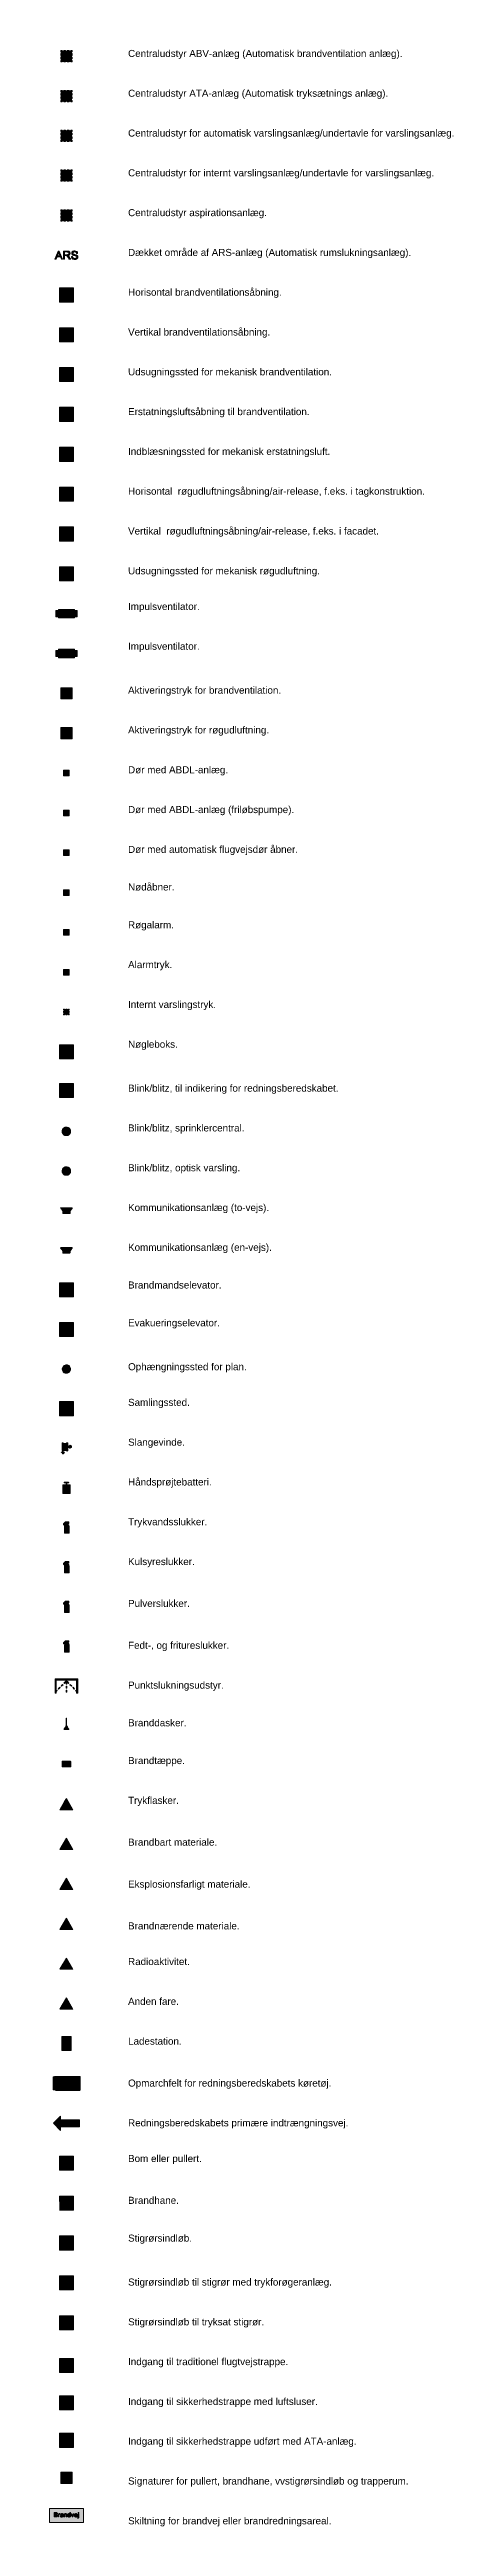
# Model space of a CAD drawing. Header units: millimetres. Extents: x -852 to 27812, y -205793 to 34513.
# Drawn here: x -852 to 27812, y -205793 to -30139 of the extents above; entities that cross this region are included whole.
import ezdxf

# ---------------------------------------------------------------- set-up
doc = ezdxf.new("R2010")
doc.units = ezdxf.units.MM
doc.layers.add('Layer 1', color=7, linetype='Continuous')
doc.styles.add('ARIAL', font='arial.ttf')

msp = doc.modelspace()

# ---------------------------------------------------------------- texts
at = {"layer": 'Layer 1', "color": 7, "attachment_point": 7, "style": 'ARIAL'}
for s, insert, char_height in [('\\fArial|b0|i0|c0|p34;\\W1;Centraludstyr ABV-anlæg (Automatisk brandventilation anlæg).', (4722, -30816), 499.53), ('\\fArial|b0|i0|c0|p34;\\W1;Centraludstyr ATA-anlæg (Automatisk tryksætnings anlæg).', (4722, -33638), 499.53), ('\\fArial|b0|i0|c0|p34;\\W1;Centraludstyr for automatisk varslingsanlæg/undertavle for varslingsanlæg.', (4722, -36460), 499.53), ('\\fArial|b0|i0|c0|p34;\\W1;Centraludstyr for internt varslingsanlæg/undertavle for varslingsanlæg.', (4722, -39282), 499.53), ('\\fArial|b0|i0|c0|p34;\\W1;Centraludstyr aspirationsanlæg.', (4722, -42105), 499.53), ('\\fArial|b0|i0|c0|p34;\\W1;Dækket område af ARS-anlæg (Automatisk rumslukningsanlæg).', (4722, -44927), 499.53), ('\\fArial|b0|i0|c0|p34;\\W1;Horisontal brandventilationsåbning.', (4722, -47749), 499.53), ('\\fArial|b0|i0|c0|p34;\\W1;Vertikal brandventilationsåbning.', (4722, -50571), 499.53), ('\\fArial|b0|i0|c0|p34;\\W1;Udsugningssted for mekanisk brandventilation.', (4722, -53393), 499.53), ('\\fArial|b0|i0|c0|p34;\\W1;Erstatningsluftsåbning til brandventilation.', (4722, -56216), 499.53), ('\\fArial|b0|i0|c0|p34;\\W1;Indblæsningssted for mekanisk erstatningsluft.', (4722, -59038), 499.53), ('\\fArial|b0|i0|c0|p34;\\W1;Horisontal  røgudluftningsåbning/air-release, f.eks. i tagkonstruktion.', (4722, -61860), 499.53), ('\\fArial|b0|i0|c0|p34;\\W1;Vertikal  røgudluftningsåbning/air-release, f.eks. i facadet.', (4722, -64682), 499.53), ('\\fArial|b0|i0|c0|p34;\\W1;Udsugningssted for mekanisk røgudluftning.', (4722, -67505), 499.53), ('\\fArial|b0|i0|c0|p34;\\W1;Impulsventilator.', (4722, -70033), 499.53), ('\\fArial|b0|i0|c0|p34;\\W1;Impulsventilator.', (4722, -72856), 499.53), ('Aktiveringstryk for brandventilation.', (4722, -75971), 499.53), ('\\fArial|b0|i0|c0|p34;\\W1;Aktiveringstryk for røgudluftning.', (4722, -78793), 499.53), ('Dør med ABDL-anlæg.', (4722, -81616), 499.53), ('Dør med ABDL-anlæg (friløbspumpe).', (4722, -84438), 499.53), ('Dør med automatisk flugvejsdør åbner.', (4722, -87260), 499.53), ('Nødåbner.', (4722, -89789), 499.5), ('{\\fArial|b0|i0|c0|p34;Røgalarm.}', (4722, -92611), 499.53), ('{\\fArial|b0|i0|c0|p34;Alarmtryk.}', (4722, -95433), 499.53), ('Internt varslingstryk.', (4722, -98256), 499.53), ('Nøgleboks.', (4722, -101078), 499.5), ('Blink/blitz, til indikering for redningsberedskabet.', (4722, -104193), 499.53), ('\\fArial|b0|i0|c0|p34;\\W1;Blink/blitz, sprinklercentral.', (4722, -107016), 499.53), ('\\fArial|b0|i0|c0|p34;\\W1;Blink/blitz, optisk varsling.', (4722, -109838), 499.53), ('\\fArial|b0|i0|c0|p34;\\W1;Kommunikationsanlæg (to-vejs).', (4722, -112660), 499.53), ('\\fArial|b0|i0|c0|p34;\\W1;Kommunikationsanlæg (en-vejs).', (4722, -115482), 499.53), ('Brandmandselevator.', (4722, -118011), 499.53), ('Evakueringselevator.', (4722, -120833), 499.53), ('\\fArial|b0|i0|c0|p34;\\W1;Ophængningssted for plan.', (4722, -123949), 499.53), ('Samlingssted.', (4722, -126478), 499.53), ('\\fArial|b0|i0|c0|p34;\\W1;Slangevinde.', (4722, -129300), 499.53), ('Håndsprøjtebatteri.', (4722, -132122), 499.53), ('Trykvandsslukker.', (4722, -134944), 499.53), ('Kulsyreslukker.', (4722, -137767), 499.53), ('Pulverslukker.', (4722, -140589), 499.53), ('Fedt-, og fritureslukker.', (4722, -143705), 499.53), ('\\fArial|b0|i0|c0|p34;\\W1;Punktslukningsudstyr.', (4722, -146527), 499.53), ('\\fArial|b0|i0|c0|p34;\\W1;Branddasker.', (4722, -149056), 499.53), ('Brandtæppe.', (4722, -151878), 499.53), ('\\fArial|b0|i0|c0|p34;\\W1;Trykflasker.', (4722, -154700), 499.53), ('Brandbart materiale.', (4722, -157522), 499.53), ('\\fArial|b0|i0|c0|p34;\\W1;Eksplosionsfarligt materiale.', (4722, -160638), 499.53), ('\\fArial|b0|i0|c0|p34;\\W1;Brandnærende materiale.', (4722, -163460), 499.53), ('\\fArial|b0|i0|c0|p34;\\W1;Radioaktivitet.', (4722, -165989), 499.53), ('Anden fare.', (4722, -168811), 499.53), ('\\fArial|b0|i0|c0|p34;\\W1;Ladestation.', (4722, -171633), 499.53), ('\\fArial|b0|i0|c0|p34;\\W1;Opmarchfelt for redningsberedskabets køretøj.', (4722, -174749), 499.53), ('\\fArial|b0|i0|c0|p34;\\W1;Redningsberedskabets primære indtrængningsvej.', (4722, -177571), 499.53), ('Bom eller pullert.', (4722, -180100), 499.53), ('\\fArial|b0|i0|c0|p34;\\W1;Brandhane.', (4722, -182922), 499.53), ('\\fArial|b0|i0|c0|p34;\\W1;Stigrørsindløb.', (4722, -185744), 499.53), ('\\fArial|b0|i0|c0|p34;\\W1;Stigrørsindløb til stigrør med trykforøgeranlæg.', (4722, -188860), 499.53), ('\\fArial|b0|i0|c0|p34;\\W1;Stigrørsindløb til tryksat stigrør.', (4722, -191682), 499.53), ('\\fArial|b0|i0|c0|p34;\\W1;Indgang til traditionel flugtvejstrappe.', (4722, -194505), 499.53), ('\\fArial|b0|i0|c0|p34;\\W1;Indgang til sikkerhedstrappe med luftsluser.', (4722, -197327), 499.53), ('\\fArial|b0|i0|c0|p34;\\W1;Indgang til sikkerhedstrappe udført med ATA-anlæg.', (4722, -200149), 499.53), ('\\fArial|b0|i0|c0|p34;\\W1;Signaturer for pullert, brandhane, vvstigrørsindløb og trapperum.', (4722, -202971), 499.53), ('\\fArial|b0|i0|c0|p34;\\W1;Skiltning for brandvej eller brandredningsareal.', (4722, -205793), 499.53)]:
    msp.add_mtext(s, dxfattribs=dict(at, insert=insert, char_height=char_height))

# ---------------------------------------------------------------- hatches: boundary and pattern name
at = {"lineweight": 0, "true_color": 0xfefefe}
h = msp.add_hatch(color=7, dxfattribs=at)
h.dxf.hatch_style = 1
h.paths.add_polyline_path([(748, -30305), (683, -30305), (683, -30279), (657, -30279), (657, -30214), (533, -30214), (533, -30279), (409, -30279), (409, -30214), (286, -30214), (286, -30279), (162, -30279), (162, -30214), (39, -30214), (39, -30279), (12, -30279), (12, -30305), (-52, -30305), (-52, -30429), (12, -30429), (12, -30552), (-52, -30552), (-52, -30676), (12, -30676), (12, -30800), (-52, -30800), (-52, -30923), (12, -30923), (12, -30950), (39, -30950), (39, -31014), (162, -31014), (162, -30950), (286, -30950), (286, -31014), (409, -31014), (409, -30950), (533, -30950), (533, -31014), (657, -31014), (657, -30950), (683, -30950), (683, -30923), (748, -30923), (748, -30800), (683, -30800), (683, -30676), (748, -30676), (748, -30552), (683, -30552), (683, -30429), (748, -30429)])
h.paths.add_polyline_path([(187, -30498), (213, -30498), (288, -30683), (261, -30683), (239, -30627), (162, -30627), (142, -30683), (116, -30683)], flags=16)
h.paths.add_polyline_path([(200, -30520), (202, -30528), (205, -30537), (207, -30542), (209, -30547), (211, -30553), (214, -30560), (216, -30567), (219, -30575), (223, -30584), (226, -30593), (229, -30601), (228, -30607), (220, -30607), (210, -30607), (199, -30607), (188, -30607), (178, -30607), (169, -30607), (172, -30599), (175, -30591), (179, -30581), (182, -30571), (186, -30563), (189, -30553), (192, -30545), (195, -30537), (197, -30528)], flags=0)
h.paths.add_polyline_path([(307, -30499), (319, -30498), (331, -30498), (346, -30498), (359, -30498), (370, -30498), (376, -30498), (386, -30499), (391, -30499), (400, -30501), (409, -30503), (415, -30507), (421, -30511), (427, -30516), (431, -30523), (434, -30529), (436, -30536), (437, -30543), (437, -30550), (436, -30556), (434, -30562), (431, -30568), (426, -30574), (421, -30579), (415, -30583), (420, -30588), (428, -30592), (434, -30598), (439, -30604), (443, -30612), (445, -30620), (446, -30628), (446, -30636), (445, -30642), (443, -30649), (440, -30655), (437, -30661), (433, -30666), (429, -30670), (424, -30673), (419, -30676), (413, -30678), (406, -30680), (399, -30681), (391, -30682), (381, -30683), (372, -30683), (362, -30683), (348, -30683), (334, -30683), (320, -30683), (307, -30683), (307, -30673), (307, -30648), (307, -30613), (307, -30574), (307, -30538), (307, -30511)], flags=16)
h.paths.add_polyline_path([(331, -30523), (336, -30520), (342, -30520), (349, -30520), (355, -30520), (366, -30520), (372, -30520), (380, -30520), (388, -30521), (393, -30522), (399, -30524), (404, -30527), (408, -30532), (411, -30537), (413, -30543), (413, -30549), (412, -30556), (410, -30562), (407, -30567), (402, -30570), (396, -30573), (390, -30575), (385, -30575), (378, -30576), (371, -30576), (365, -30576), (358, -30576), (351, -30576), (344, -30576), (337, -30576), (331, -30576), (331, -30567), (331, -30559), (331, -30549), (331, -30538), (331, -30529)], flags=0)
h.paths.add_polyline_path([(331, -30598), (337, -30598), (344, -30598), (351, -30598), (359, -30598), (366, -30598), (374, -30598), (381, -30598), (389, -30598), (395, -30599), (400, -30601), (407, -30603), (412, -30607), (416, -30613), (419, -30619), (421, -30626), (421, -30633), (420, -30639), (418, -30644), (415, -30649), (412, -30653), (406, -30656), (401, -30658), (396, -30660), (389, -30661), (382, -30661), (375, -30661), (370, -30661), (362, -30661), (354, -30661), (346, -30661), (338, -30661), (331, -30661), (331, -30651), (331, -30641), (331, -30630), (331, -30618), (331, -30608)], flags=0)
h.paths.add_polyline_path([(461, -30498), (469, -30498), (478, -30498), (486, -30498), (493, -30515), (501, -30535), (509, -30558), (518, -30583), (526, -30606), (532, -30623), (535, -30632), (538, -30639), (540, -30647), (543, -30654), (545, -30661), (548, -30653), (550, -30646), (553, -30638), (556, -30631), (559, -30621), (566, -30603), (575, -30580), (584, -30556), (592, -30532), (600, -30513), (604, -30501), (610, -30498), (619, -30498), (627, -30498), (626, -30510), (617, -30532), (605, -30563), (592, -30596), (579, -30629), (568, -30658), (560, -30677), (558, -30683), (549, -30683), (540, -30683), (533, -30683), (530, -30675), (522, -30655), (511, -30626), (498, -30593), (485, -30559), (473, -30529), (465, -30508)], flags=16)
at = {"lineweight": 0, "true_color": 0xbe232d}
h = msp.add_hatch(color=242, dxfattribs=at)
h.dxf.hatch_style = 1
h.paths.add_polyline_path([(39, -30214), (-52, -30214), (-52, -30305), (12, -30305), (12, -30279), (39, -30279)])
h.paths.add_polyline_path([(286, -30214), (162, -30214), (162, -30279), (286, -30279)])
h.paths.add_polyline_path([(533, -30214), (409, -30214), (409, -30279), (533, -30279)])
h.paths.add_polyline_path([(748, -30214), (657, -30214), (657, -30279), (683, -30279), (683, -30305), (748, -30305)])
h.paths.add_polyline_path([(748, -30429), (683, -30429), (683, -30552), (748, -30552)])
h.paths.add_polyline_path([(748, -30676), (683, -30676), (683, -30800), (748, -30800)])
h.paths.add_polyline_path([(748, -30923), (683, -30923), (683, -30950), (657, -30950), (657, -31014), (748, -31014)])
h.paths.add_polyline_path([(533, -30950), (409, -30950), (409, -31014), (533, -31014)])
h.paths.add_polyline_path([(286, -30950), (162, -30950), (162, -31014), (286, -31014)])
h.paths.add_polyline_path([(39, -30950), (12, -30950), (12, -30923), (-52, -30923), (-52, -31014), (39, -31014)])
h.paths.add_polyline_path([(12, -30676), (-52, -30676), (-52, -30800), (12, -30800)])
h.paths.add_polyline_path([(12, -30429), (-52, -30429), (-52, -30552), (12, -30552)])
at = {"lineweight": 0, "true_color": 0x000000}
h = msp.add_hatch(color=18, dxfattribs=at)
h.dxf.hatch_style = 1
h.paths.add_polyline_path([(213, -30498), (187, -30498), (116, -30683), (142, -30683), (162, -30627), (239, -30627), (261, -30683), (288, -30683)])
h.paths.add_polyline_path([(228, -30607), (220, -30607), (210, -30607), (199, -30607), (188, -30607), (178, -30607), (169, -30607), (172, -30599), (175, -30591), (179, -30581), (182, -30571), (186, -30563), (189, -30553), (192, -30545), (195, -30537), (197, -30528), (200, -30520), (202, -30528), (205, -30537), (207, -30542), (209, -30547), (211, -30553), (214, -30560), (216, -30567), (219, -30575), (223, -30584), (226, -30593), (229, -30601)], flags=16)
h.paths.add_polyline_path([(439, -30604), (434, -30598), (428, -30592), (420, -30588), (415, -30583), (421, -30579), (426, -30574), (431, -30568), (434, -30562), (436, -30556), (437, -30550), (437, -30543), (436, -30536), (434, -30529), (431, -30523), (427, -30516), (421, -30511), (415, -30507), (409, -30503), (400, -30501), (391, -30499), (386, -30499), (376, -30498), (370, -30498), (359, -30498), (346, -30498), (331, -30498), (319, -30498), (307, -30499), (307, -30511), (307, -30538), (307, -30574), (307, -30613), (307, -30648), (307, -30673), (307, -30683), (320, -30683), (334, -30683), (348, -30683), (362, -30683), (372, -30683), (381, -30683), (391, -30682), (399, -30681), (406, -30680), (413, -30678), (419, -30676), (424, -30673), (429, -30670), (433, -30666), (437, -30661), (440, -30655), (443, -30649), (445, -30642), (446, -30636), (446, -30628), (445, -30620), (443, -30612)])
h.paths.add_polyline_path([(331, -30608), (331, -30598), (337, -30598), (344, -30598), (351, -30598), (359, -30598), (366, -30598), (374, -30598), (381, -30598), (389, -30598), (395, -30599), (400, -30601), (407, -30603), (412, -30607), (416, -30613), (419, -30619), (421, -30626), (421, -30633), (420, -30639), (418, -30644), (415, -30649), (412, -30653), (406, -30656), (401, -30658), (396, -30660), (389, -30661), (382, -30661), (375, -30661), (370, -30661), (362, -30661), (354, -30661), (346, -30661), (338, -30661), (331, -30661), (331, -30651), (331, -30641), (331, -30630), (331, -30618)], flags=16)
h.paths.add_polyline_path([(331, -30576), (331, -30567), (331, -30559), (331, -30549), (331, -30538), (331, -30529), (331, -30523), (336, -30520), (342, -30520), (349, -30520), (355, -30520), (366, -30520), (372, -30520), (380, -30520), (388, -30521), (393, -30522), (399, -30524), (404, -30527), (408, -30532), (411, -30537), (413, -30543), (413, -30549), (412, -30556), (410, -30562), (407, -30567), (402, -30570), (396, -30573), (390, -30575), (385, -30575), (378, -30576), (371, -30576), (365, -30576), (358, -30576), (351, -30576), (344, -30576), (337, -30576)], flags=16)
h.paths.add_polyline_path([(518, -30583), (509, -30558), (501, -30535), (493, -30515), (486, -30498), (478, -30498), (469, -30498), (461, -30498), (465, -30508), (473, -30529), (485, -30559), (498, -30593), (511, -30626), (522, -30655), (530, -30675), (533, -30683), (540, -30683), (549, -30683), (558, -30683), (560, -30677), (568, -30658), (579, -30629), (592, -30596), (605, -30563), (617, -30532), (626, -30510), (627, -30498), (619, -30498), (610, -30498), (604, -30501), (600, -30513), (592, -30532), (584, -30556), (575, -30580), (566, -30603), (559, -30621), (556, -30631), (553, -30638), (550, -30646), (548, -30653), (545, -30661), (543, -30654), (540, -30647), (538, -30639), (535, -30632), (532, -30623), (526, -30606)])
at = {"lineweight": 0, "true_color": 0xfefefe}
h = msp.add_hatch(color=7, dxfattribs=at)
h.dxf.hatch_style = 1
h.paths.add_polyline_path([(219, -30575), (216, -30567), (214, -30560), (211, -30553), (209, -30547), (207, -30542), (205, -30537), (202, -30528), (200, -30520), (197, -30528), (195, -30537), (192, -30545), (189, -30553), (186, -30563), (182, -30571), (179, -30581), (175, -30591), (172, -30599), (169, -30607), (178, -30607), (188, -30607), (199, -30607), (210, -30607), (220, -30607), (228, -30607), (229, -30601), (226, -30593), (223, -30584)])
h.paths.add_polyline_path([(410, -30562), (412, -30556), (413, -30549), (413, -30543), (411, -30537), (408, -30532), (404, -30527), (399, -30524), (393, -30522), (388, -30521), (380, -30520), (372, -30520), (366, -30520), (355, -30520), (349, -30520), (342, -30520), (336, -30520), (331, -30523), (331, -30529), (331, -30538), (331, -30549), (331, -30559), (331, -30567), (331, -30576), (337, -30576), (344, -30576), (351, -30576), (358, -30576), (365, -30576), (371, -30576), (378, -30576), (385, -30575), (390, -30575), (396, -30573), (402, -30570), (407, -30567)])
h.paths.add_polyline_path([(412, -30607), (407, -30603), (400, -30601), (395, -30599), (389, -30598), (381, -30598), (374, -30598), (366, -30598), (359, -30598), (351, -30598), (344, -30598), (337, -30598), (331, -30598), (331, -30608), (331, -30618), (331, -30630), (331, -30641), (331, -30651), (331, -30661), (338, -30661), (346, -30661), (354, -30661), (362, -30661), (370, -30661), (375, -30661), (382, -30661), (389, -30661), (396, -30660), (401, -30658), (406, -30656), (412, -30653), (415, -30649), (418, -30644), (420, -30639), (421, -30633), (421, -30626), (419, -30619), (416, -30613)])
h = msp.add_hatch(color=7, dxfattribs=at)
h.dxf.hatch_style = 1
h.paths.add_polyline_path([(748, -33127), (683, -33127), (683, -33100), (657, -33100), (657, -33036), (533, -33036), (533, -33100), (409, -33100), (409, -33036), (286, -33036), (286, -33100), (162, -33100), (162, -33036), (39, -33036), (39, -33100), (12, -33100), (12, -33127), (-52, -33127), (-52, -33250), (12, -33250), (12, -33374), (-52, -33374), (-52, -33498), (12, -33498), (12, -33621), (-52, -33621), (-52, -33745), (12, -33745), (12, -33771), (39, -33771), (39, -33836), (162, -33836), (162, -33771), (286, -33771), (286, -33836), (409, -33836), (409, -33771), (533, -33771), (533, -33836), (657, -33836), (657, -33771), (683, -33771), (683, -33745), (748, -33745), (748, -33621), (683, -33621), (683, -33497), (748, -33497), (748, -33374), (683, -33374), (683, -33250), (748, -33250)])
h.paths.add_polyline_path([(213, -33320), (288, -33505), (261, -33505), (239, -33449), (162, -33449), (142, -33505), (116, -33505), (187, -33320)], flags=16)
h.paths.add_polyline_path([(275, -33320), (421, -33320), (421, -33342), (360, -33342), (360, -33505), (336, -33505), (336, -33342), (275, -33342)], flags=16)
h.paths.add_polyline_path([(200, -33342), (202, -33350), (205, -33359), (207, -33364), (209, -33369), (211, -33374), (214, -33382), (216, -33388), (219, -33397), (223, -33406), (226, -33415), (229, -33422), (228, -33429), (220, -33429), (210, -33429), (199, -33429), (188, -33429), (178, -33429), (169, -33429), (172, -33421), (175, -33412), (179, -33403), (182, -33393), (186, -33384), (189, -33375), (192, -33367), (195, -33358), (197, -33350)], flags=0)
h.paths.add_polyline_path([(478, -33320), (504, -33320), (580, -33505), (552, -33505), (530, -33449), (453, -33449), (433, -33505), (407, -33505)], flags=16)
h.paths.add_polyline_path([(491, -33342), (494, -33350), (497, -33359), (498, -33364), (500, -33369), (502, -33374), (505, -33382), (507, -33388), (511, -33397), (514, -33406), (518, -33415), (520, -33422), (519, -33429), (512, -33429), (502, -33429), (490, -33429), (479, -33429), (469, -33429), (460, -33429), (463, -33421), (466, -33412), (470, -33403), (474, -33393), (477, -33384), (480, -33375), (483, -33367), (486, -33358), (488, -33350)], flags=0)
at = {"lineweight": 0, "true_color": 0xbe232d}
h = msp.add_hatch(color=242, dxfattribs=at)
h.dxf.hatch_style = 1
h.paths.add_polyline_path([(39, -33036), (-52, -33036), (-52, -33127), (12, -33127), (12, -33100), (39, -33100)])
h.paths.add_polyline_path([(286, -33036), (162, -33036), (162, -33100), (286, -33100)])
h.paths.add_polyline_path([(533, -33036), (409, -33036), (409, -33100), (533, -33100)])
h.paths.add_polyline_path([(748, -33036), (657, -33036), (657, -33100), (683, -33100), (683, -33127), (748, -33127)])
h.paths.add_polyline_path([(748, -33250), (683, -33250), (683, -33374), (748, -33374)])
h.paths.add_polyline_path([(12, -33250), (-52, -33250), (-52, -33374), (12, -33374)])
h.paths.add_polyline_path([(12, -33498), (-52, -33498), (-52, -33621), (12, -33621)])
h.paths.add_polyline_path([(748, -33497), (683, -33497), (683, -33621), (748, -33621)])
h.paths.add_polyline_path([(748, -33745), (683, -33745), (683, -33771), (657, -33771), (657, -33836), (748, -33836)])
h.paths.add_polyline_path([(533, -33771), (409, -33771), (409, -33836), (533, -33836)])
h.paths.add_polyline_path([(286, -33771), (162, -33771), (162, -33836), (286, -33836)])
h.paths.add_polyline_path([(39, -33771), (12, -33771), (12, -33745), (-52, -33745), (-52, -33836), (39, -33836)])
at = {"lineweight": 0, "true_color": 0x000000}
h = msp.add_hatch(color=18, dxfattribs=at)
h.dxf.hatch_style = 1
h.paths.add_polyline_path([(504, -33320), (478, -33320), (407, -33505), (433, -33505), (453, -33449), (530, -33449), (552, -33505), (580, -33505)])
h.paths.add_polyline_path([(494, -33350), (497, -33359), (498, -33364), (500, -33369), (502, -33374), (505, -33382), (507, -33388), (511, -33397), (514, -33406), (518, -33415), (520, -33422), (519, -33429), (512, -33429), (502, -33429), (490, -33429), (479, -33429), (469, -33429), (460, -33429), (463, -33421), (466, -33412), (470, -33403), (474, -33393), (477, -33384), (480, -33375), (483, -33367), (486, -33358), (488, -33350), (491, -33342)], flags=16)
h.paths.add_polyline_path([(421, -33320), (275, -33320), (275, -33342), (336, -33342), (336, -33505), (360, -33505), (360, -33342), (421, -33342)])
h.paths.add_polyline_path([(213, -33320), (187, -33320), (116, -33505), (142, -33505), (162, -33449), (239, -33449), (261, -33505), (288, -33505)])
h.paths.add_polyline_path([(205, -33359), (207, -33364), (209, -33369), (211, -33374), (214, -33382), (216, -33388), (219, -33397), (223, -33406), (226, -33415), (229, -33422), (228, -33429), (220, -33429), (210, -33429), (199, -33429), (188, -33429), (178, -33429), (169, -33429), (172, -33421), (175, -33412), (179, -33403), (182, -33393), (186, -33384), (189, -33375), (192, -33367), (195, -33358), (197, -33350), (200, -33342), (202, -33350)], flags=16)
at = {"lineweight": 0, "true_color": 0xfefefe}
h = msp.add_hatch(color=7, dxfattribs=at)
h.dxf.hatch_style = 1
h.paths.add_polyline_path([(216, -33388), (214, -33382), (211, -33374), (209, -33369), (207, -33364), (205, -33359), (202, -33350), (200, -33342), (197, -33350), (195, -33358), (192, -33367), (189, -33375), (186, -33384), (182, -33393), (179, -33403), (175, -33412), (172, -33421), (169, -33429), (178, -33429), (188, -33429), (199, -33429), (210, -33429), (220, -33429), (228, -33429), (229, -33422), (226, -33415), (223, -33406), (219, -33397)])
h.paths.add_polyline_path([(507, -33388), (505, -33382), (502, -33374), (500, -33369), (498, -33364), (497, -33359), (494, -33350), (491, -33342), (488, -33350), (486, -33358), (483, -33367), (480, -33375), (477, -33384), (474, -33393), (470, -33403), (466, -33412), (463, -33421), (460, -33429), (469, -33429), (479, -33429), (490, -33429), (502, -33429), (512, -33429), (519, -33429), (520, -33422), (518, -33415), (514, -33406), (511, -33397)])
h = msp.add_hatch(color=7, dxfattribs=at)
h.dxf.hatch_style = 1
h.paths.add_polyline_path([(748, -35948), (683, -35948), (683, -35922), (657, -35922), (657, -35857), (533, -35857), (533, -35922), (409, -35922), (409, -35857), (286, -35857), (286, -35922), (162, -35922), (162, -35857), (39, -35857), (39, -35922), (12, -35922), (12, -35948), (-52, -35948), (-52, -36072), (12, -36072), (12, -36196), (-52, -36196), (-52, -36319), (12, -36319), (12, -36443), (-52, -36443), (-52, -36566), (12, -36566), (12, -36593), (39, -36593), (39, -36657), (162, -36657), (162, -36593), (286, -36593), (286, -36657), (409, -36657), (409, -36593), (533, -36593), (533, -36657), (657, -36657), (657, -36593), (683, -36593), (683, -36566), (748, -36566), (748, -36443), (683, -36443), (683, -36319), (748, -36319), (748, -36196), (683, -36196), (683, -36072), (748, -36072)])
h.paths.add_polyline_path([(179, -36141), (206, -36141), (281, -36326), (253, -36326), (232, -36270), (155, -36270), (134, -36326), (108, -36326)], flags=16)
h.paths.add_polyline_path([(193, -36163), (195, -36171), (198, -36180), (200, -36185), (202, -36190), (204, -36196), (206, -36203), (209, -36210), (212, -36218), (216, -36227), (219, -36236), (222, -36244), (221, -36250), (213, -36250), (203, -36250), (192, -36250), (181, -36250), (171, -36250), (162, -36250), (165, -36242), (168, -36234), (171, -36224), (175, -36214), (178, -36206), (182, -36196), (185, -36188), (187, -36180), (190, -36171)], flags=0)
h.paths.add_polyline_path([(263, -36142), (270, -36141), (280, -36141), (288, -36141), (295, -36158), (302, -36178), (311, -36202), (320, -36226), (328, -36249), (334, -36266), (337, -36275), (339, -36282), (342, -36290), (344, -36297), (346, -36304), (350, -36296), (352, -36289), (355, -36281), (357, -36274), (361, -36264), (368, -36246), (376, -36224), (385, -36199), (394, -36175), (401, -36156), (406, -36144), (412, -36141), (420, -36141), (429, -36141), (427, -36153), (418, -36175), (406, -36206), (393, -36239), (380, -36272), (369, -36301), (362, -36320), (359, -36326), (351, -36326), (342, -36326), (334, -36326), (331, -36318), (323, -36298), (312, -36269), (299, -36236), (286, -36202), (275, -36172), (266, -36151)], flags=16)
h.paths.add_polyline_path([(485, -36141), (511, -36141), (587, -36326), (559, -36326), (537, -36270), (460, -36270), (440, -36326), (414, -36326)], flags=16)
h.paths.add_polyline_path([(498, -36163), (501, -36171), (504, -36180), (505, -36185), (507, -36190), (509, -36196), (512, -36203), (515, -36210), (518, -36218), (521, -36227), (525, -36236), (527, -36244), (526, -36250), (519, -36250), (509, -36250), (497, -36250), (486, -36250), (477, -36250), (467, -36250), (470, -36242), (473, -36234), (477, -36224), (481, -36214), (484, -36206), (488, -36196), (490, -36188), (493, -36180), (495, -36171)], flags=0)
h.paths.add_polyline_path([(216, -36227), (212, -36218), (209, -36210), (206, -36203), (204, -36196), (202, -36190), (200, -36185), (198, -36180), (195, -36171), (193, -36163), (190, -36171), (187, -36180), (185, -36188), (182, -36196), (178, -36206), (175, -36214), (171, -36224), (168, -36234), (165, -36242), (162, -36250), (171, -36250), (181, -36250), (192, -36250), (203, -36250), (213, -36250), (221, -36250), (222, -36244), (219, -36236)], flags=0)
at = {"lineweight": 0, "true_color": 0xbe232d}
h = msp.add_hatch(color=242, dxfattribs=at)
h.dxf.hatch_style = 1
h.paths.add_polyline_path([(39, -35857), (-52, -35857), (-52, -35948), (12, -35948), (12, -35922), (39, -35922)])
h.paths.add_polyline_path([(286, -35857), (162, -35857), (162, -35922), (286, -35922)])
h.paths.add_polyline_path([(533, -35857), (409, -35857), (409, -35922), (533, -35922)])
h.paths.add_polyline_path([(748, -35857), (657, -35857), (657, -35922), (683, -35922), (683, -35948), (748, -35948)])
h.paths.add_polyline_path([(748, -36072), (683, -36072), (683, -36196), (748, -36196)])
h.paths.add_polyline_path([(748, -36319), (683, -36319), (683, -36443), (748, -36443)])
h.paths.add_polyline_path([(748, -36566), (683, -36566), (683, -36593), (657, -36593), (657, -36657), (748, -36657)])
h.paths.add_polyline_path([(533, -36593), (409, -36593), (409, -36657), (533, -36657)])
h.paths.add_polyline_path([(286, -36593), (162, -36593), (162, -36657), (286, -36657)])
h.paths.add_polyline_path([(39, -36593), (12, -36593), (12, -36566), (-52, -36566), (-52, -36657), (39, -36657)])
h.paths.add_polyline_path([(12, -36319), (-52, -36319), (-52, -36443), (12, -36443)])
h.paths.add_polyline_path([(12, -36072), (-52, -36072), (-52, -36196), (12, -36196)])
at = {"lineweight": 0, "true_color": 0x000000}
h = msp.add_hatch(color=18, dxfattribs=at)
h.dxf.hatch_style = 1
h.paths.add_polyline_path([(429, -36141), (420, -36141), (412, -36141), (406, -36144), (401, -36156), (394, -36175), (385, -36199), (376, -36224), (368, -36246), (361, -36264), (357, -36274), (355, -36281), (352, -36289), (350, -36296), (346, -36304), (344, -36297), (342, -36290), (339, -36282), (337, -36275), (334, -36266), (328, -36249), (320, -36226), (311, -36202), (302, -36178), (295, -36158), (288, -36141), (280, -36141), (270, -36141), (263, -36142), (266, -36151), (275, -36172), (286, -36202), (299, -36236), (312, -36269), (323, -36298), (331, -36318), (334, -36326), (342, -36326), (351, -36326), (359, -36326), (362, -36320), (369, -36301), (380, -36272), (393, -36239), (406, -36206), (418, -36175), (427, -36153)])
h.paths.add_polyline_path([(511, -36141), (485, -36141), (414, -36326), (440, -36326), (460, -36270), (537, -36270), (559, -36326), (587, -36326)])
h.paths.add_polyline_path([(498, -36163), (501, -36171), (504, -36180), (505, -36185), (507, -36190), (509, -36196), (512, -36203), (515, -36210), (518, -36218), (521, -36227), (525, -36236), (527, -36244), (526, -36250), (519, -36250), (509, -36250), (497, -36250), (486, -36250), (477, -36250), (467, -36250), (470, -36242), (473, -36234), (477, -36224), (481, -36214), (484, -36206), (488, -36196), (490, -36188), (493, -36180), (495, -36171)], flags=16)
h.paths.add_polyline_path([(206, -36141), (179, -36141), (108, -36326), (134, -36326), (155, -36270), (232, -36270), (253, -36326), (281, -36326)])
h.paths.add_polyline_path([(200, -36185), (202, -36190), (204, -36196), (206, -36203), (209, -36210), (212, -36218), (216, -36227), (219, -36236), (222, -36244), (221, -36250), (213, -36250), (203, -36250), (192, -36250), (181, -36250), (171, -36250), (162, -36250), (165, -36242), (168, -36234), (171, -36224), (175, -36214), (178, -36206), (182, -36196), (185, -36188), (187, -36180), (190, -36171), (193, -36163), (195, -36171), (198, -36180)], flags=16)
at = {"lineweight": 0, "true_color": 0xfefefe}
h = msp.add_hatch(color=7, dxfattribs=at)
h.dxf.hatch_style = 1
h.paths.add_polyline_path([(212, -36218), (209, -36210), (206, -36203), (204, -36196), (202, -36190), (200, -36185), (198, -36180), (195, -36171), (193, -36163), (190, -36171), (187, -36180), (185, -36188), (182, -36196), (178, -36206), (175, -36214), (171, -36224), (168, -36234), (165, -36242), (162, -36250), (171, -36250), (181, -36250), (192, -36250), (203, -36250), (213, -36250), (221, -36250), (222, -36244), (219, -36236), (216, -36227)])
h.paths.add_polyline_path([(515, -36210), (512, -36203), (509, -36196), (507, -36190), (505, -36185), (504, -36180), (501, -36171), (498, -36163), (495, -36171), (493, -36180), (490, -36188), (488, -36196), (484, -36206), (481, -36214), (477, -36224), (473, -36234), (470, -36242), (467, -36250), (477, -36250), (486, -36250), (497, -36250), (509, -36250), (519, -36250), (526, -36250), (527, -36244), (525, -36236), (521, -36227), (518, -36218)])
h = msp.add_hatch(color=7, dxfattribs=at)
h.dxf.hatch_style = 1
h.paths.add_polyline_path([(748, -38770), (683, -38770), (683, -38743), (657, -38743), (657, -38679), (533, -38679), (533, -38743), (409, -38743), (409, -38679), (286, -38679), (286, -38743), (162, -38743), (162, -38679), (39, -38679), (39, -38743), (12, -38743), (12, -38770), (-52, -38770), (-52, -38894), (12, -38894), (12, -39017), (-52, -39017), (-52, -39141), (12, -39141), (12, -39264), (-52, -39264), (-52, -39388), (12, -39388), (12, -39415), (39, -39415), (39, -39479), (162, -39479), (162, -39415), (286, -39415), (286, -39479), (409, -39479), (409, -39415), (533, -39415), (533, -39479), (657, -39479), (657, -39415), (683, -39415), (683, -39388), (748, -39388), (748, -39264), (683, -39264), (683, -39141), (748, -39141), (748, -39017), (683, -39017), (683, -38894), (748, -38894)])
h.paths.add_polyline_path([(173, -38963), (198, -38963), (198, -39148), (173, -39148)], flags=16)
h.paths.add_polyline_path([(222, -38963), (230, -38963), (239, -38963), (247, -38963), (254, -38980), (261, -38999), (270, -39023), (279, -39048), (287, -39070), (293, -39087), (296, -39096), (299, -39104), (301, -39111), (303, -39119), (306, -39126), (309, -39118), (311, -39110), (314, -39103), (316, -39096), (320, -39086), (327, -39068), (335, -39045), (344, -39020), (353, -38997), (360, -38978), (365, -38966), (371, -38963), (380, -38963), (388, -38963), (386, -38974), (377, -38997), (366, -39027), (352, -39061), (339, -39094), (328, -39122), (321, -39141), (318, -39148), (310, -39148), (301, -39148), (293, -39148), (290, -39140), (283, -39120), (271, -39091), (258, -39057), (245, -39024), (234, -38994), (226, -38973)], flags=16)
h.paths.add_polyline_path([(444, -38963), (470, -38963), (546, -39148), (518, -39148), (497, -39092), (419, -39092), (399, -39148), (373, -39148)], flags=16)
h.paths.add_polyline_path([(457, -38985), (460, -38993), (463, -39002), (465, -39007), (467, -39012), (469, -39017), (471, -39025), (474, -39031), (477, -39040), (480, -39049), (484, -39058), (487, -39066), (485, -39072), (478, -39072), (468, -39072), (457, -39072), (446, -39072), (436, -39072), (427, -39072), (430, -39064), (433, -39055), (436, -39046), (440, -39036), (443, -39027), (447, -39018), (449, -39010), (452, -39001), (454, -38993)], flags=0)
h = msp.add_hatch(color=7, dxfattribs=at)
h.dxf.hatch_style = 1
h.paths.add_polyline_path([(748, -38770), (683, -38770), (683, -38743), (657, -38743), (657, -38679), (533, -38679), (533, -38743), (409, -38743), (409, -38679), (286, -38679), (286, -38743), (162, -38743), (162, -38679), (39, -38679), (39, -38743), (12, -38743), (12, -38770), (-52, -38770), (-52, -38894), (12, -38894), (12, -39017), (-52, -39017), (-52, -39141), (12, -39141), (12, -39264), (-52, -39264), (-52, -39388), (12, -39388), (12, -39415), (39, -39415), (39, -39479), (162, -39479), (162, -39415), (286, -39415), (286, -39479), (409, -39479), (409, -39415), (533, -39415), (533, -39479), (657, -39479), (657, -39415), (683, -39415), (683, -39388), (748, -39388), (748, -39264), (683, -39264), (683, -39141), (748, -39141), (748, -39017), (683, -39017), (683, -38894), (748, -38894)])
h.paths.add_polyline_path([(470, -38963), (546, -39148), (518, -39148), (497, -39092), (419, -39092), (399, -39148), (373, -39148), (444, -38963)], flags=16)
h.paths.add_polyline_path([(457, -38985), (460, -38993), (463, -39002), (465, -39007), (467, -39012), (469, -39017), (471, -39025), (474, -39031), (477, -39040), (480, -39049), (484, -39058), (487, -39066), (485, -39072), (478, -39072), (468, -39072), (457, -39072), (446, -39072), (436, -39072), (427, -39072), (430, -39064), (433, -39055), (436, -39046), (440, -39036), (443, -39027), (447, -39018), (449, -39010), (452, -39001), (454, -38993)], flags=0)
h.paths.add_polyline_path([(388, -38963), (386, -38974), (377, -38997), (366, -39027), (352, -39061), (339, -39094), (328, -39122), (321, -39141), (318, -39148), (310, -39148), (301, -39148), (293, -39148), (290, -39140), (283, -39120), (271, -39091), (258, -39057), (245, -39024), (234, -38994), (226, -38973), (222, -38963), (230, -38963), (239, -38963), (247, -38963), (254, -38980), (261, -38999), (270, -39023), (279, -39048), (287, -39070), (293, -39087), (296, -39096), (299, -39104), (301, -39111), (303, -39119), (306, -39126), (309, -39118), (311, -39110), (314, -39103), (316, -39096), (320, -39086), (327, -39068), (335, -39045), (344, -39020), (353, -38997), (360, -38978), (365, -38966), (371, -38963), (380, -38963)], flags=16)
h.paths.add_polyline_path([(198, -38963), (198, -39148), (173, -39148), (173, -38963)], flags=16)
h.paths.add_polyline_path([(477, -39040), (474, -39031), (471, -39025), (469, -39017), (467, -39012), (465, -39007), (463, -39002), (460, -38993), (457, -38985), (454, -38993), (452, -39001), (449, -39010), (447, -39018), (443, -39027), (440, -39036), (436, -39046), (433, -39055), (430, -39064), (427, -39072), (436, -39072), (446, -39072), (457, -39072), (468, -39072), (478, -39072), (485, -39072), (487, -39066), (484, -39058), (480, -39049)], flags=0)
at = {"lineweight": 0, "true_color": 0xbe232d}
h = msp.add_hatch(color=242, dxfattribs=at)
h.dxf.hatch_style = 1
h.paths.add_polyline_path([(39, -38679), (-52, -38679), (-52, -38770), (12, -38770), (12, -38743), (39, -38743)])
h.paths.add_polyline_path([(286, -38679), (162, -38679), (162, -38743), (286, -38743)])
h.paths.add_polyline_path([(533, -38679), (409, -38679), (409, -38743), (533, -38743)])
h.paths.add_polyline_path([(748, -38679), (657, -38679), (657, -38743), (683, -38743), (683, -38770), (748, -38770)])
h.paths.add_polyline_path([(748, -38894), (683, -38894), (683, -39017), (748, -39017)])
h.paths.add_polyline_path([(748, -39141), (683, -39141), (683, -39264), (748, -39264)])
h.paths.add_polyline_path([(748, -39388), (683, -39388), (683, -39415), (657, -39415), (657, -39479), (748, -39479)])
h.paths.add_polyline_path([(533, -39415), (409, -39415), (409, -39479), (533, -39479)])
h.paths.add_polyline_path([(286, -39415), (162, -39415), (162, -39479), (286, -39479)])
h.paths.add_polyline_path([(39, -39415), (12, -39415), (12, -39388), (-52, -39388), (-52, -39479), (39, -39479)])
h.paths.add_polyline_path([(12, -39141), (-52, -39141), (-52, -39264), (12, -39264)])
h.paths.add_polyline_path([(12, -38894), (-52, -38894), (-52, -39017), (12, -39017)])
at = {"lineweight": 0, "true_color": 0x000000}
h = msp.add_hatch(color=18, dxfattribs=at)
h.dxf.hatch_style = 1
h.paths.add_polyline_path([(198, -38963), (173, -38963), (173, -39148), (198, -39148)])
h.paths.add_polyline_path([(261, -38999), (254, -38980), (247, -38963), (239, -38963), (230, -38963), (222, -38963), (226, -38973), (234, -38994), (245, -39024), (258, -39057), (271, -39091), (283, -39120), (290, -39140), (293, -39148), (301, -39148), (310, -39148), (318, -39148), (321, -39141), (328, -39122), (339, -39094), (352, -39061), (366, -39027), (377, -38997), (386, -38974), (388, -38963), (380, -38963), (371, -38963), (365, -38966), (360, -38978), (353, -38997), (344, -39020), (335, -39045), (327, -39068), (320, -39086), (316, -39096), (314, -39103), (311, -39110), (309, -39118), (306, -39126), (303, -39119), (301, -39111), (299, -39104), (296, -39096), (293, -39087), (287, -39070), (279, -39048), (270, -39023)])
h.paths.add_polyline_path([(470, -38963), (444, -38963), (373, -39148), (399, -39148), (419, -39092), (497, -39092), (518, -39148), (546, -39148)])
h.paths.add_polyline_path([(443, -39027), (447, -39018), (449, -39010), (452, -39001), (454, -38993), (457, -38985), (460, -38993), (463, -39002), (465, -39007), (467, -39012), (469, -39017), (471, -39025), (474, -39031), (477, -39040), (480, -39049), (484, -39058), (487, -39066), (485, -39072), (478, -39072), (468, -39072), (457, -39072), (446, -39072), (436, -39072), (427, -39072), (430, -39064), (433, -39055), (436, -39046), (440, -39036)], flags=16)
at = {"lineweight": 0, "true_color": 0xfefefe}
h = msp.add_hatch(color=7, dxfattribs=at)
h.dxf.hatch_style = 1
h.paths.add_polyline_path([(477, -39040), (474, -39031), (471, -39025), (469, -39017), (467, -39012), (465, -39007), (463, -39002), (460, -38993), (457, -38985), (454, -38993), (452, -39001), (449, -39010), (447, -39018), (443, -39027), (440, -39036), (436, -39046), (433, -39055), (430, -39064), (427, -39072), (436, -39072), (446, -39072), (457, -39072), (468, -39072), (478, -39072), (485, -39072), (487, -39066), (484, -39058), (480, -39049)])
h = msp.add_hatch(color=7, dxfattribs=at)
h.dxf.hatch_style = 1
h.paths.add_polyline_path([(748, -41592), (683, -41592), (683, -41565), (657, -41565), (657, -41500), (533, -41500), (533, -41565), (409, -41565), (409, -41500), (286, -41500), (286, -41565), (162, -41565), (162, -41500), (39, -41500), (39, -41565), (12, -41565), (12, -41592), (-52, -41592), (-52, -41715), (12, -41715), (12, -41839), (-52, -41839), (-52, -41962), (12, -41962), (12, -42086), (-52, -42086), (-52, -42209), (12, -42209), (12, -42236), (39, -42236), (39, -42300), (162, -42300), (162, -42236), (286, -42236), (286, -42300), (409, -42300), (409, -42236), (533, -42236), (533, -42300), (657, -42300), (657, -42236), (683, -42236), (683, -42209), (748, -42209), (748, -42086), (683, -42086), (683, -41962), (748, -41962), (748, -41839), (683, -41839), (683, -41715), (748, -41715)])
h.paths.add_polyline_path([(246, -41785), (273, -41785), (348, -41969), (320, -41969), (299, -41913), (222, -41913), (201, -41969), (176, -41969)], flags=16)
h.paths.add_polyline_path([(260, -41806), (262, -41814), (265, -41824), (267, -41828), (269, -41834), (271, -41839), (274, -41846), (276, -41853), (279, -41861), (283, -41871), (286, -41880), (289, -41887), (288, -41893), (280, -41893), (270, -41893), (259, -41893), (248, -41893), (238, -41893), (229, -41893), (232, -41885), (235, -41877), (239, -41867), (242, -41858), (245, -41849), (249, -41839), (252, -41832), (254, -41823), (257, -41814)], flags=0)
h.paths.add_polyline_path([(378, -41802), (385, -41795), (393, -41790), (403, -41786), (414, -41783), (426, -41782), (439, -41782), (451, -41783), (463, -41786), (473, -41791), (482, -41796), (489, -41803), (494, -41812), (498, -41821), (500, -41831), (499, -41837), (490, -41838), (480, -41838), (477, -41834), (474, -41824), (469, -41816), (462, -41810), (452, -41806), (441, -41803), (427, -41803), (415, -41805), (405, -41808), (398, -41813), (393, -41819), (391, -41826), (390, -41833), (391, -41839), (394, -41844), (399, -41848), (407, -41853), (421, -41857), (439, -41861), (456, -41866), (468, -41869), (477, -41873), (487, -41879), (494, -41885), (500, -41892), (504, -41901), (506, -41909), (506, -41919), (505, -41928), (502, -41937), (497, -41946), (491, -41954), (482, -41960), (473, -41966), (462, -41970), (450, -41972), (437, -41972), (421, -41972), (407, -41969), (396, -41965), (385, -41959), (377, -41952), (369, -41943), (364, -41933), (361, -41922), (359, -41910), (365, -41909), (376, -41908), (382, -41908), (384, -41916), (386, -41924), (390, -41930), (394, -41936), (400, -41941), (408, -41945), (417, -41948), (426, -41950), (436, -41951), (445, -41950), (453, -41949), (461, -41947), (467, -41944), (473, -41940), (477, -41936), (480, -41931), (482, -41926), (483, -41920), (482, -41915), (481, -41910), (479, -41905), (475, -41901), (470, -41897), (463, -41894), (456, -41892), (447, -41889), (433, -41885), (417, -41881), (404, -41877), (395, -41874), (387, -41869), (380, -41864), (375, -41858), (370, -41851), (368, -41843), (367, -41836), (367, -41827), (369, -41818), (372, -41810)], flags=16)
h.paths.add_polyline_path([(286, -41880), (283, -41871), (279, -41861), (276, -41853), (274, -41846), (271, -41839), (269, -41834), (267, -41828), (265, -41824), (262, -41814), (260, -41806), (257, -41814), (254, -41823), (252, -41832), (249, -41839), (245, -41849), (242, -41858), (239, -41867), (235, -41877), (232, -41885), (229, -41893), (238, -41893), (248, -41893), (259, -41893), (270, -41893), (280, -41893), (288, -41893), (289, -41887)], flags=0)
at = {"lineweight": 0, "true_color": 0xbe232d}
h = msp.add_hatch(color=242, dxfattribs=at)
h.dxf.hatch_style = 1
h.paths.add_polyline_path([(39, -41500), (-52, -41500), (-52, -41592), (12, -41592), (12, -41565), (39, -41565)])
h.paths.add_polyline_path([(286, -41500), (162, -41500), (162, -41565), (286, -41565)])
h.paths.add_polyline_path([(533, -41500), (409, -41500), (409, -41565), (533, -41565)])
h.paths.add_polyline_path([(748, -41500), (657, -41500), (657, -41565), (683, -41565), (683, -41592), (748, -41592)])
h.paths.add_polyline_path([(748, -41715), (683, -41715), (683, -41839), (748, -41839)])
h.paths.add_polyline_path([(12, -41715), (-52, -41715), (-52, -41839), (12, -41839)])
h.paths.add_polyline_path([(12, -41962), (-52, -41962), (-52, -42086), (12, -42086)])
h.paths.add_polyline_path([(39, -42236), (12, -42236), (12, -42209), (-52, -42209), (-52, -42300), (39, -42300)])
h.paths.add_polyline_path([(286, -42236), (162, -42236), (162, -42300), (286, -42300)])
h.paths.add_polyline_path([(533, -42236), (409, -42236), (409, -42300), (533, -42300)])
h.paths.add_polyline_path([(748, -42209), (683, -42209), (683, -42236), (657, -42236), (657, -42300), (748, -42300)])
h.paths.add_polyline_path([(748, -41962), (683, -41962), (683, -42086), (748, -42086)])
at = {"lineweight": 0, "true_color": 0x000000}
h = msp.add_hatch(color=18, dxfattribs=at)
h.dxf.hatch_style = 1
h.paths.add_polyline_path([(500, -41892), (494, -41885), (487, -41879), (477, -41873), (468, -41869), (456, -41866), (439, -41861), (421, -41857), (407, -41853), (399, -41848), (394, -41844), (391, -41839), (390, -41833), (391, -41826), (393, -41819), (398, -41813), (405, -41808), (415, -41805), (427, -41803), (441, -41803), (452, -41806), (462, -41810), (469, -41816), (474, -41824), (477, -41834), (480, -41838), (490, -41838), (499, -41837), (500, -41831), (498, -41821), (494, -41812), (489, -41803), (482, -41796), (473, -41791), (463, -41786), (451, -41783), (439, -41782), (426, -41782), (414, -41783), (403, -41786), (393, -41790), (385, -41795), (378, -41802), (372, -41810), (369, -41818), (367, -41827), (367, -41836), (368, -41843), (370, -41851), (375, -41858), (380, -41864), (387, -41869), (395, -41874), (404, -41877), (417, -41881), (433, -41885), (447, -41889), (456, -41892), (463, -41894), (470, -41897), (475, -41901), (479, -41905), (481, -41910), (482, -41915), (483, -41920), (482, -41926), (480, -41931), (477, -41936), (473, -41940), (467, -41944), (461, -41947), (453, -41949), (445, -41950), (436, -41951), (426, -41950), (417, -41948), (408, -41945), (400, -41941), (394, -41936), (390, -41930), (386, -41924), (384, -41916), (382, -41908), (376, -41908), (365, -41909), (359, -41910), (361, -41922), (364, -41933), (369, -41943), (377, -41952), (385, -41959), (396, -41965), (407, -41969), (421, -41972), (437, -41972), (450, -41972), (462, -41970), (473, -41966), (482, -41960), (491, -41954), (497, -41946), (502, -41937), (505, -41928), (506, -41919), (506, -41909), (504, -41901)])
h.paths.add_polyline_path([(273, -41785), (246, -41785), (176, -41969), (201, -41969), (222, -41913), (299, -41913), (320, -41969), (348, -41969)])
h.paths.add_polyline_path([(288, -41893), (280, -41893), (270, -41893), (259, -41893), (248, -41893), (238, -41893), (229, -41893), (232, -41885), (235, -41877), (239, -41867), (242, -41858), (245, -41849), (249, -41839), (252, -41832), (254, -41823), (257, -41814), (260, -41806), (262, -41814), (265, -41824), (267, -41828), (269, -41834), (271, -41839), (274, -41846), (276, -41853), (279, -41861), (283, -41871), (286, -41880), (289, -41887)], flags=16)
at = {"lineweight": 0, "true_color": 0xfefefe}
h = msp.add_hatch(color=7, dxfattribs=at)
h.dxf.hatch_style = 1
h.paths.add_polyline_path([(283, -41871), (279, -41861), (276, -41853), (274, -41846), (271, -41839), (269, -41834), (267, -41828), (265, -41824), (262, -41814), (260, -41806), (257, -41814), (254, -41823), (252, -41832), (249, -41839), (245, -41849), (242, -41858), (239, -41867), (235, -41877), (232, -41885), (229, -41893), (238, -41893), (248, -41893), (259, -41893), (270, -41893), (280, -41893), (288, -41893), (289, -41887), (286, -41880)])
at = {"lineweight": 0, "true_color": 0xff0000}
h = msp.add_hatch(color=1, dxfattribs=at)
h.dxf.hatch_style = 1
h.paths.add_polyline_path([(-160, -44432), (-242, -44432), (-465, -45012), (-384, -45012), (-320, -44836), (-77, -44836), (-10, -45012), (78, -45012)])
h.paths.add_polyline_path([(-295, -44767), (-288, -44748), (-278, -44722), (-267, -44692), (-255, -44661), (-245, -44634), (-238, -44614), (-234, -44604), (-230, -44593), (-226, -44580), (-221, -44566), (-217, -44553), (-213, -44539), (-210, -44526), (-207, -44512), (-201, -44500), (-197, -44512), (-193, -44525), (-188, -44539), (-183, -44554), (-178, -44569), (-172, -44586), (-166, -44603), (-161, -44614), (-157, -44626), (-149, -44646), (-139, -44673), (-128, -44702), (-117, -44731), (-108, -44754), (-101, -44774), (-112, -44774), (-136, -44774), (-167, -44774), (-203, -44774), (-238, -44774), (-268, -44774), (-290, -44774), (-298, -44774)], flags=16)
h.paths.add_polyline_path([(540, -44715), (558, -44701), (573, -44685), (585, -44667), (594, -44648), (600, -44628), (604, -44606), (604, -44585), (603, -44567), (600, -44550), (595, -44533), (588, -44517), (580, -44502), (570, -44488), (559, -44476), (547, -44465), (533, -44456), (519, -44449), (503, -44443), (484, -44439), (462, -44435), (438, -44433), (411, -44432), (391, -44432), (345, -44432), (277, -44432), (206, -44432), (154, -44432), (140, -44436), (140, -44516), (140, -44662), (140, -44825), (140, -44957), (140, -45012), (148, -45012), (165, -45012), (187, -45012), (206, -45012), (217, -45012), (217, -44998), (217, -44947), (217, -44876), (217, -44807), (217, -44755), (234, -44755), (258, -44755), (282, -44755), (308, -44755), (324, -44755), (345, -44756), (359, -44760), (372, -44766), (386, -44774), (396, -44782), (403, -44788), (410, -44796), (418, -44806), (427, -44816), (436, -44828), (446, -44842), (456, -44858), (468, -44875), (479, -44892), (488, -44906), (507, -44936), (528, -44970), (546, -44998), (555, -45012), (563, -45012), (584, -45012), (611, -45012), (636, -45012), (650, -45012), (648, -45006), (629, -44976), (601, -44933), (574, -44890), (555, -44861), (547, -44848), (535, -44831), (523, -44816), (511, -44801), (498, -44788), (487, -44777), (480, -44771), (472, -44766), (463, -44760), (454, -44755), (443, -44749), (466, -44744), (494, -44736), (518, -44727)])
h.paths.add_polyline_path([(217, -44688), (217, -44680), (217, -44659), (217, -44629), (217, -44594), (217, -44559), (217, -44529), (217, -44506), (217, -44496), (223, -44496), (242, -44496), (270, -44496), (303, -44496), (336, -44496), (366, -44496), (389, -44496), (400, -44496), (412, -44496), (427, -44497), (441, -44499), (453, -44502), (464, -44505), (475, -44509), (484, -44514), (492, -44520), (500, -44527), (506, -44534), (511, -44541), (516, -44549), (520, -44558), (522, -44566), (524, -44576), (525, -44585), (525, -44597), (523, -44611), (519, -44623), (514, -44636), (506, -44648), (497, -44658), (486, -44667), (474, -44674), (463, -44678), (455, -44680), (446, -44682), (437, -44684), (427, -44686), (417, -44687), (405, -44687), (393, -44688), (382, -44688), (374, -44688), (354, -44688), (328, -44688), (298, -44688), (268, -44688), (242, -44688), (224, -44688)], flags=16)
h.paths.add_polyline_path([(891, -44659), (849, -44646), (822, -44632), (808, -44618), (799, -44602), (795, -44583), (796, -44561), (805, -44540), (820, -44521), (842, -44505), (873, -44495), (912, -44490), (954, -44491), (991, -44498), (1020, -44511), (1042, -44530), (1057, -44555), (1067, -44586), (1076, -44600), (1108, -44598), (1138, -44596), (1141, -44577), (1135, -44546), (1122, -44517), (1105, -44491), (1082, -44469), (1055, -44450), (1022, -44437), (987, -44427), (948, -44423), (907, -44423), (871, -44427), (837, -44435), (805, -44448), (778, -44465), (756, -44485), (739, -44510), (728, -44536), (722, -44564), (721, -44592), (725, -44617), (733, -44640), (746, -44661), (763, -44681), (785, -44698), (810, -44712), (840, -44723), (880, -44735), (930, -44748), (973, -44759), (1003, -44768), (1024, -44775), (1045, -44785), (1061, -44797), (1073, -44810), (1081, -44825), (1085, -44841), (1086, -44858), (1084, -44875), (1078, -44892), (1068, -44907), (1055, -44920), (1038, -44932), (1017, -44941), (993, -44948), (967, -44952), (939, -44953), (907, -44951), (878, -44945), (851, -44935), (828, -44922), (809, -44907), (794, -44890), (783, -44869), (776, -44846), (771, -44819), (752, -44821), (717, -44824), (698, -44826), (703, -44863), (713, -44897), (730, -44929), (752, -44957), (780, -44980), (812, -44998), (849, -45011), (893, -45019), (941, -45022), (982, -45020), (1019, -45013), (1054, -45001), (1085, -44984), (1111, -44964), (1131, -44939), (1147, -44912), (1156, -44883), (1160, -44854), (1159, -44824), (1152, -44796), (1139, -44771), (1122, -44748), (1098, -44728), (1069, -44710), (1040, -44698), (1001, -44686), (948, -44673)])
at = {"lineweight": 0, "true_color": 0xb41e32}
h = msp.add_hatch(color=242, dxfattribs=at)
h.dxf.hatch_style = 1
h.paths.add_polyline_path([(848, -47421), (848, -47044), (-152, -47044), (-152, -47421), (-152, -48044), (848, -48044)])
h.paths.add_polyline_path([(782, -47978), (-87, -47978), (-87, -47421), (782, -47421)], flags=16)
h.paths.add_polyline_path([(782, -47356), (-87, -47356), (-87, -47109), (782, -47109)], flags=16)
h.paths.add_polyline_path([(643, -47526), (639, -47530), (628, -47540), (613, -47554), (595, -47571), (577, -47587), (561, -47602), (550, -47613), (545, -47615), (543, -47610), (541, -47601), (539, -47591), (537, -47581), (535, -47572), (532, -47562), (498, -47576), (464, -47600), (440, -47627), (424, -47656), (415, -47683), (411, -47707), (410, -47726), (411, -47741), (411, -47758), (411, -47785), (411, -47819), (411, -47854), (411, -47886), (411, -47911), (407, -47927), (401, -47927), (394, -47925), (394, -47911), (394, -47886), (394, -47854), (394, -47819), (394, -47786), (394, -47759), (394, -47738), (393, -47727), (394, -47707), (399, -47681), (408, -47650), (426, -47618), (452, -47587), (490, -47560), (528, -47541), (526, -47534), (524, -47524), (521, -47514), (519, -47503), (517, -47494), (515, -47486), (522, -47488), (537, -47493), (557, -47499), (581, -47507), (604, -47514), (624, -47520), (638, -47524)], flags=0)
h.paths.add_polyline_path([(490, -47741), (490, -47919), (668, -47919), (668, -47936), (473, -47936), (473, -47741)], flags=0)
h.paths.add_polyline_path([(290, -47657), (298, -47687), (301, -47713), (302, -47731), (301, -47739), (301, -47746), (301, -47765), (301, -47794), (301, -47827), (301, -47862), (301, -47893), (301, -47916), (297, -47927), (291, -47927), (285, -47923), (285, -47906), (285, -47879), (285, -47846), (285, -47812), (285, -47779), (285, -47754), (285, -47735), (285, -47723), (284, -47703), (278, -47677), (268, -47649), (251, -47621), (225, -47594), (188, -47572), (162, -47567), (160, -47574), (158, -47584), (156, -47594), (154, -47603), (152, -47611), (150, -47617), (143, -47611), (131, -47599), (114, -47584), (96, -47567), (79, -47551), (64, -47537), (52, -47526), (60, -47524), (75, -47519), (96, -47512), (120, -47505), (143, -47498), (162, -47492), (179, -47489), (178, -47496), (176, -47506), (173, -47516), (171, -47527), (169, -47536), (167, -47545), (215, -47566), (250, -47593), (274, -47625)], flags=0)
h.paths.add_polyline_path([(223, -47741), (223, -47936), (28, -47936), (28, -47919), (206, -47919), (206, -47741)], flags=0)
h.paths.add_polyline_path([(628, -47540), (639, -47530), (643, -47526), (638, -47524), (624, -47520), (604, -47514), (581, -47507), (557, -47499), (537, -47493), (522, -47488), (515, -47486), (517, -47494), (519, -47503), (521, -47514), (524, -47524), (526, -47534), (528, -47541), (490, -47560), (452, -47587), (426, -47618), (408, -47650), (399, -47681), (394, -47707), (393, -47727), (394, -47738), (394, -47759), (394, -47786), (394, -47819), (394, -47854), (394, -47886), (394, -47911), (394, -47925), (401, -47927), (407, -47927), (411, -47911), (411, -47886), (411, -47854), (411, -47819), (411, -47785), (411, -47758), (411, -47741), (410, -47726), (411, -47707), (415, -47683), (424, -47656), (440, -47627), (464, -47600), (498, -47576), (532, -47562), (535, -47572), (537, -47581), (539, -47591), (541, -47601), (543, -47610), (545, -47615), (550, -47613), (561, -47602), (577, -47587), (595, -47571), (613, -47554)], flags=0)
h.paths.add_polyline_path([(171, -47527), (173, -47516), (176, -47506), (178, -47496), (179, -47489), (162, -47492), (143, -47498), (120, -47505), (96, -47512), (75, -47519), (60, -47524), (52, -47526), (64, -47537), (79, -47551), (96, -47567), (114, -47584), (131, -47599), (143, -47611), (150, -47617), (152, -47611), (154, -47603), (156, -47594), (158, -47584), (160, -47574), (162, -47567), (188, -47572), (225, -47594), (251, -47621), (268, -47649), (278, -47677), (284, -47703), (285, -47723), (285, -47735), (285, -47754), (285, -47779), (285, -47812), (285, -47846), (285, -47879), (285, -47906), (285, -47923), (291, -47927), (297, -47927), (301, -47916), (301, -47893), (301, -47862), (301, -47827), (301, -47794), (301, -47765), (301, -47746), (301, -47739), (302, -47731), (301, -47713), (298, -47687), (290, -47657), (274, -47625), (250, -47593), (215, -47566), (167, -47545), (169, -47536)], flags=0)
at = {"lineweight": 0, "true_color": 0xfefefe}
h = msp.add_hatch(color=7, dxfattribs=at)
h.dxf.hatch_style = 1
h.paths.add_polyline_path([(782, -47109), (-87, -47109), (-87, -47356), (782, -47356)])
h.paths.add_polyline_path([(782, -47421), (-87, -47421), (-87, -47978), (782, -47978)])
h.paths.add_polyline_path([(52, -47526), (60, -47524), (75, -47519), (96, -47512), (120, -47505), (143, -47498), (162, -47492), (179, -47489), (178, -47496), (176, -47506), (173, -47516), (171, -47527), (169, -47536), (167, -47545), (215, -47566), (250, -47593), (274, -47625), (290, -47657), (298, -47687), (301, -47713), (302, -47731), (301, -47739), (301, -47746), (301, -47765), (301, -47794), (301, -47827), (301, -47862), (301, -47893), (301, -47916), (297, -47927), (291, -47927), (285, -47923), (285, -47906), (285, -47879), (285, -47846), (285, -47812), (285, -47779), (285, -47754), (285, -47735), (285, -47723), (284, -47703), (278, -47677), (268, -47649), (251, -47621), (225, -47594), (188, -47572), (162, -47567), (160, -47574), (158, -47584), (156, -47594), (154, -47603), (152, -47611), (150, -47617), (143, -47611), (131, -47599), (114, -47584), (96, -47567), (79, -47551), (64, -47537)], flags=16)
h.paths.add_polyline_path([(206, -47741), (223, -47741), (223, -47936), (28, -47936), (28, -47919), (206, -47919)], flags=16)
h.paths.add_polyline_path([(399, -47681), (408, -47650), (426, -47618), (452, -47587), (490, -47560), (528, -47541), (526, -47534), (524, -47524), (521, -47514), (519, -47503), (517, -47494), (515, -47486), (522, -47488), (537, -47493), (557, -47499), (581, -47507), (604, -47514), (624, -47520), (638, -47524), (643, -47526), (639, -47530), (628, -47540), (613, -47554), (595, -47571), (577, -47587), (561, -47602), (550, -47613), (545, -47615), (543, -47610), (541, -47601), (539, -47591), (537, -47581), (535, -47572), (532, -47562), (498, -47576), (464, -47600), (440, -47627), (424, -47656), (415, -47683), (411, -47707), (410, -47726), (411, -47741), (411, -47758), (411, -47785), (411, -47819), (411, -47854), (411, -47886), (411, -47911), (407, -47927), (401, -47927), (394, -47925), (394, -47911), (394, -47886), (394, -47854), (394, -47819), (394, -47786), (394, -47759), (394, -47738), (393, -47727), (394, -47707)], flags=16)
h.paths.add_polyline_path([(473, -47741), (490, -47741), (490, -47919), (668, -47919), (668, -47936), (473, -47936)], flags=16)
h = msp.add_hatch(color=7, dxfattribs=at)
h.dxf.hatch_style = 1
h.paths.add_polyline_path([(782, -47109), (-87, -47109), (-87, -47356), (782, -47356)])
at = {"lineweight": 0, "true_color": 0x000000}
h = msp.add_hatch(color=18, dxfattribs=at)
h.dxf.hatch_style = 1
h.paths.add_polyline_path([(490, -47741), (473, -47741), (473, -47936), (668, -47936), (668, -47919), (490, -47919)])
h.paths.add_polyline_path([(223, -47741), (206, -47741), (206, -47919), (28, -47919), (28, -47936), (223, -47936)])
at = {"lineweight": 0, "true_color": 0xff0000}
h = msp.add_hatch(color=1, dxfattribs=at)
h.dxf.hatch_style = 1
h.paths.add_polyline_path([(171, -47527), (173, -47516), (176, -47506), (178, -47496), (179, -47489), (162, -47492), (143, -47498), (120, -47505), (96, -47512), (75, -47519), (60, -47524), (52, -47526), (64, -47537), (79, -47551), (96, -47567), (114, -47584), (131, -47599), (143, -47611), (150, -47617), (152, -47611), (154, -47603), (156, -47594), (158, -47584), (160, -47574), (162, -47567), (188, -47572), (225, -47594), (251, -47621), (268, -47649), (278, -47677), (284, -47703), (285, -47723), (285, -47735), (285, -47754), (285, -47779), (285, -47812), (285, -47846), (285, -47879), (285, -47906), (285, -47923), (291, -47927), (297, -47927), (301, -47916), (301, -47893), (301, -47862), (301, -47827), (301, -47794), (301, -47765), (301, -47746), (301, -47739), (302, -47731), (301, -47713), (298, -47687), (290, -47657), (274, -47625), (250, -47593), (215, -47566), (167, -47545), (169, -47536)])
h.paths.add_polyline_path([(639, -47530), (643, -47526), (638, -47524), (624, -47520), (604, -47514), (581, -47507), (557, -47499), (537, -47493), (522, -47488), (515, -47486), (517, -47494), (519, -47503), (521, -47514), (524, -47524), (526, -47534), (528, -47541), (490, -47560), (452, -47587), (426, -47618), (408, -47650), (399, -47681), (394, -47707), (393, -47727), (394, -47738), (394, -47759), (394, -47786), (394, -47819), (394, -47854), (394, -47886), (394, -47911), (394, -47925), (401, -47927), (407, -47927), (411, -47911), (411, -47886), (411, -47854), (411, -47819), (411, -47785), (411, -47758), (411, -47741), (410, -47726), (411, -47707), (415, -47683), (424, -47656), (440, -47627), (464, -47600), (498, -47576), (532, -47562), (535, -47572), (537, -47581), (539, -47591), (541, -47601), (543, -47610), (545, -47615), (550, -47613), (561, -47602), (577, -47587), (595, -47571), (613, -47554), (628, -47540)])
at = {"lineweight": 0, "true_color": 0xb41e32}
h = msp.add_hatch(color=242, dxfattribs=at)
h.dxf.hatch_style = 1
h.paths.add_polyline_path([(848, -49865), (-152, -49865), (-152, -50243), (-152, -50865), (848, -50865), (848, -50243)])
h.paths.add_polyline_path([(-87, -50177), (-87, -49931), (782, -49931), (782, -50177)], flags=16)
h.paths.add_polyline_path([(782, -50243), (782, -50800), (356, -50800), (356, -50802), (339, -50802), (339, -50800), (-87, -50800), (-87, -50243)], flags=16)
h.paths.add_polyline_path([(339, -50245), (356, -50245), (356, -50431), (339, -50431)], flags=0)
h.paths.add_polyline_path([(258, -50472), (309, -50472), (349, -50472), (371, -50472), (393, -50472), (424, -50468), (453, -50462), (481, -50454), (507, -50443), (532, -50431), (557, -50417), (583, -50401), (595, -50387), (591, -50381), (585, -50372), (579, -50363), (574, -50355), (569, -50348), (566, -50342), (575, -50342), (593, -50341), (615, -50340), (640, -50338), (663, -50337), (683, -50336), (700, -50335), (696, -50342), (689, -50357), (679, -50377), (667, -50399), (657, -50420), (647, -50438), (637, -50452), (634, -50446), (628, -50439), (623, -50430), (617, -50421), (612, -50413), (607, -50406), (580, -50423), (554, -50438), (527, -50452), (501, -50464), (473, -50474), (444, -50482), (412, -50487), (378, -50489), (364, -50489), (333, -50489), (287, -50489), (234, -50489), (180, -50489), (131, -50489), (95, -50489), (76, -50484), (76, -50478), (76, -50472), (82, -50472), (109, -50472), (152, -50472), (204, -50472)], flags=0)
h.paths.add_polyline_path([(234, -50557), (287, -50557), (333, -50557), (364, -50557), (378, -50557), (412, -50559), (444, -50564), (473, -50572), (501, -50582), (527, -50594), (554, -50608), (580, -50624), (607, -50641), (612, -50633), (617, -50625), (623, -50617), (628, -50608), (634, -50600), (641, -50595), (647, -50608), (657, -50626), (667, -50648), (679, -50669), (689, -50689), (696, -50704), (696, -50711), (683, -50710), (663, -50709), (640, -50708), (615, -50707), (593, -50705), (575, -50704), (566, -50703), (569, -50699), (574, -50692), (579, -50683), (585, -50674), (591, -50666), (597, -50655), (583, -50645), (557, -50630), (532, -50615), (507, -50603), (481, -50592), (453, -50584), (424, -50578), (392, -50575), (371, -50574), (349, -50574), (309, -50574), (258, -50574), (204, -50574), (152, -50574), (109, -50574), (82, -50574), (76, -50571), (76, -50565), (77, -50557), (95, -50557), (131, -50557), (180, -50557)], flags=0)
at = {"lineweight": 0, "true_color": 0xfefefe}
h = msp.add_hatch(color=7, dxfattribs=at)
h.dxf.hatch_style = 1
h.paths.add_polyline_path([(782, -49931), (-87, -49931), (-87, -50177), (782, -50177)])
h.paths.add_polyline_path([(339, -50243), (-87, -50243), (-87, -50800), (339, -50800), (339, -50615), (356, -50615), (356, -50800), (782, -50800), (782, -50243), (356, -50243), (356, -50431), (339, -50431)])
h.paths.add_polyline_path([(109, -50472), (152, -50472), (204, -50472), (258, -50472), (309, -50472), (349, -50472), (371, -50472), (393, -50472), (424, -50468), (453, -50462), (481, -50454), (507, -50443), (532, -50431), (557, -50417), (583, -50401), (595, -50387), (591, -50381), (585, -50372), (579, -50363), (574, -50355), (569, -50348), (566, -50342), (575, -50342), (593, -50341), (615, -50340), (640, -50338), (663, -50337), (683, -50336), (700, -50335), (696, -50342), (689, -50357), (679, -50377), (667, -50399), (657, -50420), (647, -50438), (637, -50452), (634, -50446), (628, -50439), (623, -50430), (617, -50421), (612, -50413), (607, -50406), (580, -50423), (554, -50438), (527, -50452), (501, -50464), (473, -50474), (444, -50482), (412, -50487), (378, -50489), (364, -50489), (333, -50489), (287, -50489), (234, -50489), (180, -50489), (131, -50489), (95, -50489), (76, -50484), (76, -50478), (76, -50472), (82, -50472)], flags=16)
h.paths.add_polyline_path([(95, -50557), (131, -50557), (180, -50557), (234, -50557), (287, -50557), (333, -50557), (364, -50557), (378, -50557), (412, -50559), (444, -50564), (473, -50572), (501, -50582), (527, -50594), (554, -50608), (580, -50624), (607, -50641), (612, -50633), (617, -50625), (623, -50617), (628, -50608), (634, -50600), (641, -50595), (647, -50608), (657, -50626), (667, -50648), (679, -50669), (689, -50689), (696, -50704), (696, -50711), (683, -50710), (663, -50709), (640, -50708), (615, -50707), (593, -50705), (575, -50704), (566, -50703), (569, -50699), (574, -50692), (579, -50683), (585, -50674), (591, -50666), (597, -50655), (583, -50645), (557, -50630), (532, -50615), (507, -50603), (481, -50592), (453, -50584), (424, -50578), (392, -50575), (371, -50574), (349, -50574), (309, -50574), (258, -50574), (204, -50574), (152, -50574), (109, -50574), (82, -50574), (76, -50571), (76, -50565), (77, -50557)], flags=16)
at = {"lineweight": 0, "true_color": 0xff0000}
h = msp.add_hatch(color=1, dxfattribs=at)
h.dxf.hatch_style = 1
h.paths.add_polyline_path([(689, -50357), (696, -50342), (700, -50335), (683, -50336), (663, -50337), (640, -50338), (615, -50340), (593, -50341), (575, -50342), (566, -50342), (569, -50348), (574, -50355), (579, -50363), (585, -50372), (591, -50381), (595, -50387), (583, -50401), (557, -50417), (532, -50431), (507, -50443), (481, -50454), (453, -50462), (424, -50468), (393, -50472), (371, -50472), (349, -50472), (309, -50472), (258, -50472), (204, -50472), (152, -50472), (109, -50472), (82, -50472), (76, -50472), (76, -50478), (76, -50484), (95, -50489), (131, -50489), (180, -50489), (234, -50489), (287, -50489), (333, -50489), (364, -50489), (378, -50489), (412, -50487), (444, -50482), (473, -50474), (501, -50464), (527, -50452), (554, -50438), (580, -50423), (607, -50406), (612, -50413), (617, -50421), (623, -50430), (628, -50439), (634, -50446), (637, -50452), (647, -50438), (657, -50420), (667, -50399), (679, -50377)])
h.paths.add_polyline_path([(689, -50689), (679, -50669), (667, -50648), (657, -50626), (647, -50608), (641, -50595), (634, -50600), (628, -50608), (623, -50617), (617, -50625), (612, -50633), (607, -50641), (580, -50624), (554, -50608), (527, -50594), (501, -50582), (473, -50572), (444, -50564), (412, -50559), (378, -50557), (364, -50557), (333, -50557), (287, -50557), (234, -50557), (180, -50557), (131, -50557), (95, -50557), (77, -50557), (76, -50565), (76, -50571), (82, -50574), (109, -50574), (152, -50574), (204, -50574), (258, -50574), (309, -50574), (349, -50574), (371, -50574), (392, -50575), (424, -50578), (453, -50584), (481, -50592), (507, -50603), (532, -50615), (557, -50630), (583, -50645), (597, -50655), (591, -50666), (585, -50674), (579, -50683), (574, -50692), (569, -50699), (566, -50703), (575, -50704), (593, -50705), (615, -50707), (640, -50708), (663, -50709), (683, -50710), (696, -50711), (696, -50704)])
at = {"lineweight": 0, "true_color": 0x000000}
h = msp.add_hatch(color=18, dxfattribs=at)
h.dxf.hatch_style = 1
h.paths.add_polyline_path([(356, -50245), (339, -50245), (339, -50431), (356, -50431)])
h.paths.add_polyline_path([(356, -50615), (339, -50615), (339, -50800), (356, -50800)])
at = {"lineweight": 0, "true_color": 0xb41e32}
h = msp.add_hatch(color=242, dxfattribs=at)
h.dxf.hatch_style = 1
h.paths.add_polyline_path([(848, -52687), (-152, -52687), (-152, -53064), (-152, -53687), (848, -53687), (848, -53064)])
h.paths.add_polyline_path([(782, -52752), (782, -52999), (-87, -52999), (-87, -52752)], flags=16)
h.paths.add_polyline_path([(782, -53064), (782, -53621), (-87, -53621), (-87, -53064)], flags=16)
h.paths.add_polyline_path([(238, -53132), (276, -53141), (309, -53165), (327, -53197), (333, -53230), (328, -53262), (313, -53292), (320, -53298), (328, -53304), (340, -53293), (355, -53279), (371, -53260), (390, -53234), (411, -53199), (423, -53172), (428, -53157), (441, -53165), (462, -53199), (468, -53238), (459, -53276), (437, -53307), (409, -53325), (377, -53333), (344, -53331), (333, -53336), (328, -53345), (339, -53352), (357, -53362), (378, -53371), (404, -53380), (446, -53391), (478, -53395), (497, -53396), (500, -53402), (477, -53435), (444, -53456), (405, -53463), (367, -53454), (339, -53435), (319, -53408), (309, -53377), (308, -53359), (302, -53360), (296, -53360), (290, -53358), (287, -53369), (283, -53389), (281, -53412), (280, -53440), (282, -53483), (288, -53515), (293, -53534), (292, -53540), (253, -53530), (222, -53506), (202, -53471), (198, -53432), (207, -53399), (226, -53371), (253, -53351), (269, -53338), (267, -53329), (259, -53327), (240, -53329), (218, -53333), (191, -53340), (153, -53354), (122, -53370), (102, -53382), (94, -53388), (90, -53354), (100, -53316), (124, -53284), (159, -53264), (194, -53259), (227, -53266), (255, -53284), (277, -53302), (285, -53296), (287, -53290), (280, -53274), (270, -53255), (256, -53233), (234, -53203), (208, -53175), (188, -53158), (178, -53150), (199, -53138)], flags=0)
h.paths.add_polyline_path([(553, -53152), (559, -53152), (577, -53178), (592, -53205), (603, -53233), (612, -53262), (617, -53292), (618, -53323), (617, -53353), (612, -53384), (620, -53387), (629, -53391), (638, -53396), (648, -53400), (657, -53404), (663, -53411), (652, -53419), (635, -53431), (616, -53444), (596, -53458), (578, -53471), (564, -53481), (556, -53483), (555, -53471), (553, -53452), (551, -53428), (549, -53404), (547, -53381), (545, -53363), (549, -53355), (556, -53358), (565, -53362), (574, -53366), (583, -53370), (594, -53376), (597, -53364), (600, -53336), (600, -53308), (597, -53280), (591, -53252), (582, -53226), (570, -53200), (556, -53176), (543, -53159), (548, -53155)], flags=0)
at = {"lineweight": 0, "true_color": 0xfefefe}
h = msp.add_hatch(color=7, dxfattribs=at)
h.dxf.hatch_style = 1
h.paths.add_polyline_path([(782, -53064), (-87, -53064), (-87, -53621), (782, -53621)])
h.paths.add_polyline_path([(178, -53150), (199, -53138), (238, -53132), (276, -53141), (309, -53165), (327, -53197), (333, -53230), (328, -53262), (313, -53292), (320, -53298), (328, -53304), (340, -53293), (355, -53279), (371, -53260), (390, -53234), (411, -53199), (423, -53172), (428, -53157), (441, -53165), (462, -53199), (468, -53238), (459, -53276), (437, -53307), (409, -53325), (377, -53333), (344, -53331), (333, -53336), (328, -53345), (339, -53352), (357, -53362), (378, -53371), (404, -53380), (446, -53391), (478, -53395), (497, -53396), (500, -53402), (477, -53435), (444, -53456), (405, -53463), (367, -53454), (339, -53435), (319, -53408), (309, -53377), (308, -53359), (299, -53361), (290, -53358), (287, -53369), (283, -53389), (281, -53412), (280, -53440), (282, -53483), (288, -53515), (293, -53534), (292, -53540), (253, -53530), (222, -53506), (202, -53471), (198, -53432), (207, -53399), (226, -53371), (253, -53351), (269, -53338), (267, -53329), (259, -53327), (240, -53329), (218, -53333), (191, -53340), (153, -53354), (122, -53370), (102, -53382), (94, -53388), (90, -53354), (100, -53316), (124, -53284), (159, -53264), (194, -53259), (227, -53266), (255, -53284), (277, -53302), (285, -53296), (287, -53290), (280, -53274), (270, -53255), (256, -53233), (234, -53203), (208, -53175), (188, -53158)], flags=16)
h.paths.add_polyline_path([(543, -53159), (548, -53155), (553, -53152), (559, -53152), (577, -53178), (592, -53205), (603, -53233), (612, -53262), (617, -53292), (618, -53323), (617, -53353), (612, -53384), (620, -53387), (629, -53391), (638, -53396), (648, -53400), (657, -53404), (663, -53411), (652, -53419), (635, -53431), (616, -53444), (596, -53458), (578, -53471), (564, -53481), (556, -53483), (555, -53471), (553, -53452), (551, -53428), (549, -53404), (547, -53381), (545, -53363), (549, -53355), (556, -53358), (565, -53362), (574, -53366), (583, -53370), (594, -53376), (597, -53364), (600, -53336), (600, -53308), (597, -53280), (591, -53252), (582, -53226), (570, -53200), (556, -53176)], flags=16)
h.paths.add_polyline_path([(782, -52752), (-87, -52752), (-87, -52999), (782, -52999)])
at = {"lineweight": 0, "true_color": 0xff0000}
h = msp.add_hatch(color=1, dxfattribs=at)
h.dxf.hatch_style = 1
h.paths.add_polyline_path([(409, -53325), (437, -53307), (459, -53276), (468, -53238), (462, -53199), (441, -53165), (428, -53157), (423, -53172), (411, -53199), (390, -53234), (371, -53260), (355, -53279), (340, -53293), (328, -53304), (320, -53298), (313, -53292), (328, -53262), (333, -53230), (327, -53197), (309, -53165), (276, -53141), (238, -53132), (199, -53138), (178, -53150), (188, -53158), (208, -53175), (234, -53203), (256, -53233), (270, -53255), (280, -53274), (287, -53290), (285, -53296), (277, -53302), (255, -53284), (227, -53266), (194, -53259), (159, -53264), (124, -53284), (100, -53316), (90, -53354), (94, -53388), (102, -53382), (122, -53370), (153, -53354), (191, -53340), (218, -53333), (240, -53329), (259, -53327), (267, -53329), (269, -53338), (253, -53351), (226, -53371), (207, -53399), (198, -53432), (202, -53471), (222, -53506), (253, -53530), (292, -53540), (293, -53534), (288, -53515), (282, -53483), (280, -53440), (281, -53412), (283, -53389), (287, -53369), (290, -53358), (296, -53360), (302, -53360), (308, -53359), (309, -53377), (319, -53408), (339, -53435), (367, -53454), (405, -53463), (444, -53456), (477, -53435), (500, -53402), (497, -53396), (478, -53395), (446, -53391), (404, -53380), (378, -53371), (357, -53362), (339, -53352), (328, -53345), (333, -53336), (344, -53331), (377, -53333)])
at = {"lineweight": 0, "true_color": 0x000000}
h = msp.add_hatch(color=18, dxfattribs=at)
h.dxf.hatch_style = 1
h.paths.add_polyline_path([(663, -53411), (657, -53404), (648, -53400), (638, -53396), (629, -53391), (620, -53387), (612, -53384), (617, -53353), (618, -53323), (617, -53292), (612, -53262), (603, -53233), (592, -53205), (577, -53178), (559, -53152), (553, -53152), (548, -53155), (543, -53159), (556, -53176), (570, -53200), (582, -53226), (591, -53252), (597, -53280), (600, -53308), (600, -53336), (597, -53364), (594, -53376), (583, -53370), (574, -53366), (565, -53362), (556, -53358), (549, -53355), (545, -53363), (547, -53381), (549, -53404), (551, -53428), (553, -53452), (555, -53471), (556, -53483), (564, -53481), (578, -53471), (596, -53458), (616, -53444), (635, -53431), (652, -53419)])
at = {"lineweight": 0, "true_color": 0xb41e32}
h = msp.add_hatch(color=242, dxfattribs=at)
h.dxf.hatch_style = 1
h.paths.add_polyline_path([(848, -55508), (-152, -55508), (-152, -55886), (-152, -56508), (848, -56508), (848, -55886)])
h.paths.add_polyline_path([(782, -55820), (-87, -55820), (-87, -55574), (782, -55574)], flags=16)
h.paths.add_polyline_path([(782, -55886), (782, -56443), (356, -56443), (356, -56445), (339, -56445), (339, -56443), (-87, -56443), (-87, -55886)], flags=16)
h.paths.add_polyline_path([(700, -55979), (696, -55986), (689, -56000), (679, -56020), (667, -56042), (657, -56063), (647, -56081), (637, -56095), (634, -56090), (628, -56082), (623, -56073), (617, -56064), (612, -56056), (607, -56049), (580, -56066), (554, -56082), (527, -56096), (501, -56108), (473, -56117), (444, -56125), (412, -56130), (378, -56132), (364, -56132), (333, -56132), (287, -56132), (234, -56132), (180, -56132), (131, -56132), (95, -56132), (76, -56128), (76, -56122), (76, -56115), (82, -56115), (109, -56115), (152, -56115), (204, -56115), (258, -56115), (309, -56115), (349, -56115), (371, -56115), (393, -56115), (424, -56111), (453, -56105), (481, -56097), (507, -56087), (532, -56074), (557, -56060), (583, -56044), (595, -56030), (591, -56024), (585, -56015), (579, -56006), (574, -55998), (569, -55991), (566, -55985), (575, -55985), (593, -55984), (615, -55983), (640, -55982), (663, -55980), (683, -55979)], flags=0)
h.paths.add_polyline_path([(641, -56239), (647, -56251), (657, -56269), (667, -56291), (679, -56313), (689, -56332), (696, -56347), (696, -56354), (683, -56353), (663, -56352), (640, -56351), (615, -56350), (593, -56349), (575, -56348), (566, -56346), (569, -56342), (574, -56335), (579, -56326), (585, -56317), (591, -56309), (597, -56298), (583, -56289), (557, -56273), (532, -56258), (507, -56246), (481, -56235), (453, -56227), (424, -56221), (392, -56218), (371, -56217), (349, -56217), (309, -56217), (258, -56217), (204, -56217), (152, -56217), (109, -56217), (82, -56217), (76, -56214), (76, -56208), (77, -56200), (95, -56200), (131, -56200), (180, -56200), (234, -56200), (287, -56200), (333, -56200), (364, -56200), (378, -56200), (412, -56203), (444, -56208), (473, -56215), (501, -56225), (527, -56237), (554, -56251), (580, -56267), (607, -56284), (612, -56276), (617, -56269), (623, -56260), (628, -56251), (634, -56243)], flags=0)
h.paths.add_polyline_path([(356, -55888), (356, -56074), (339, -56074), (339, -55888)], flags=0)
at = {"lineweight": 0, "true_color": 0xfefefe}
h = msp.add_hatch(color=7, dxfattribs=at)
h.dxf.hatch_style = 1
h.paths.add_polyline_path([(782, -55574), (-87, -55574), (-87, -55820), (782, -55820)])
h.paths.add_polyline_path([(339, -55886), (-87, -55886), (-87, -56443), (339, -56443), (339, -56258), (356, -56258), (356, -56443), (782, -56443), (782, -55886), (356, -55886), (356, -56074), (339, -56074)])
h.paths.add_polyline_path([(76, -56115), (82, -56115), (109, -56115), (152, -56115), (204, -56115), (258, -56115), (309, -56115), (349, -56115), (371, -56115), (393, -56115), (424, -56111), (453, -56105), (481, -56097), (507, -56087), (532, -56074), (557, -56060), (583, -56044), (595, -56030), (591, -56024), (585, -56015), (579, -56006), (574, -55998), (569, -55991), (566, -55985), (575, -55985), (593, -55984), (615, -55983), (640, -55982), (663, -55980), (683, -55979), (700, -55979), (696, -55986), (689, -56000), (679, -56020), (667, -56042), (657, -56063), (647, -56081), (637, -56095), (634, -56090), (628, -56082), (623, -56073), (617, -56064), (612, -56056), (607, -56049), (580, -56066), (554, -56082), (527, -56096), (501, -56108), (473, -56117), (444, -56125), (412, -56130), (378, -56132), (364, -56132), (333, -56132), (287, -56132), (234, -56132), (180, -56132), (131, -56132), (95, -56132), (76, -56128), (76, -56122)], flags=16)
h.paths.add_polyline_path([(77, -56200), (95, -56200), (131, -56200), (180, -56200), (234, -56200), (287, -56200), (333, -56200), (364, -56200), (378, -56200), (412, -56203), (444, -56208), (473, -56215), (501, -56225), (527, -56237), (554, -56251), (580, -56267), (607, -56284), (612, -56276), (617, -56269), (623, -56260), (628, -56251), (634, -56243), (641, -56239), (647, -56251), (657, -56269), (667, -56291), (679, -56313), (689, -56332), (696, -56347), (696, -56354), (683, -56353), (663, -56352), (640, -56351), (615, -56350), (593, -56349), (575, -56348), (566, -56346), (569, -56342), (574, -56335), (579, -56326), (585, -56317), (591, -56309), (597, -56298), (583, -56289), (557, -56273), (532, -56258), (507, -56246), (481, -56235), (453, -56227), (424, -56221), (392, -56218), (371, -56217), (349, -56217), (309, -56217), (258, -56217), (204, -56217), (152, -56217), (109, -56217), (82, -56217), (76, -56214), (76, -56208)], flags=16)
at = {"lineweight": 0, "true_color": 0x1e78be}
h = msp.add_hatch(color=152, dxfattribs=at)
h.dxf.hatch_style = 1
h.paths.add_polyline_path([(689, -56000), (696, -55986), (700, -55979), (683, -55979), (663, -55980), (640, -55982), (615, -55983), (593, -55984), (575, -55985), (566, -55985), (569, -55991), (574, -55998), (579, -56006), (585, -56015), (591, -56024), (595, -56030), (583, -56044), (557, -56060), (532, -56074), (507, -56087), (481, -56097), (453, -56105), (424, -56111), (393, -56115), (371, -56115), (349, -56115), (309, -56115), (258, -56115), (204, -56115), (152, -56115), (109, -56115), (82, -56115), (76, -56115), (76, -56122), (76, -56128), (95, -56132), (131, -56132), (180, -56132), (234, -56132), (287, -56132), (333, -56132), (364, -56132), (378, -56132), (412, -56130), (444, -56125), (473, -56117), (501, -56108), (527, -56096), (554, -56082), (580, -56066), (607, -56049), (612, -56056), (617, -56064), (623, -56073), (628, -56082), (634, -56090), (637, -56095), (647, -56081), (657, -56063), (667, -56042), (679, -56020)])
h.paths.add_polyline_path([(667, -56291), (657, -56269), (647, -56251), (641, -56239), (634, -56243), (628, -56251), (623, -56260), (617, -56269), (612, -56276), (607, -56284), (580, -56267), (554, -56251), (527, -56237), (501, -56225), (473, -56215), (444, -56208), (412, -56203), (378, -56200), (364, -56200), (333, -56200), (287, -56200), (234, -56200), (180, -56200), (131, -56200), (95, -56200), (77, -56200), (76, -56208), (76, -56214), (82, -56217), (109, -56217), (152, -56217), (204, -56217), (258, -56217), (309, -56217), (349, -56217), (371, -56217), (392, -56218), (424, -56221), (453, -56227), (481, -56235), (507, -56246), (532, -56258), (557, -56273), (583, -56289), (597, -56298), (591, -56309), (585, -56317), (579, -56326), (574, -56335), (569, -56342), (566, -56346), (575, -56348), (593, -56349), (615, -56350), (640, -56351), (663, -56352), (683, -56353), (696, -56354), (696, -56347), (689, -56332), (679, -56313)])
at = {"lineweight": 0, "true_color": 0x000000}
h = msp.add_hatch(color=18, dxfattribs=at)
h.dxf.hatch_style = 1
h.paths.add_polyline_path([(356, -55888), (339, -55888), (339, -56074), (356, -56074)])
h.paths.add_polyline_path([(356, -56258), (339, -56258), (339, -56443), (356, -56443)])
at = {"lineweight": 0, "true_color": 0xb41e32}
h = msp.add_hatch(color=242, dxfattribs=at)
h.dxf.hatch_style = 1
h.paths.add_polyline_path([(848, -58344), (-152, -58344), (-152, -58721), (-152, -59344), (848, -59344), (848, -58721)])
h.paths.add_polyline_path([(-87, -58656), (-87, -58410), (782, -58410), (782, -58656)], flags=16)
h.paths.add_polyline_path([(782, -58721), (782, -59279), (-87, -59279), (-87, -58721)], flags=16)
h.paths.add_polyline_path([(276, -58799), (309, -58823), (327, -58854), (333, -58887), (328, -58920), (313, -58949), (320, -58956), (328, -58961), (340, -58951), (355, -58936), (371, -58918), (390, -58891), (411, -58856), (423, -58830), (428, -58814), (441, -58822), (462, -58856), (468, -58895), (459, -58934), (437, -58964), (409, -58983), (377, -58991), (344, -58988), (333, -58993), (328, -59002), (339, -59010), (357, -59019), (378, -59028), (404, -59038), (446, -59048), (478, -59052), (497, -59053), (500, -59059), (477, -59092), (444, -59113), (405, -59120), (367, -59111), (339, -59092), (319, -59066), (309, -59034), (308, -59016), (299, -59018), (290, -59015), (287, -59027), (283, -59046), (281, -59069), (280, -59097), (282, -59140), (288, -59172), (293, -59191), (292, -59197), (253, -59187), (222, -59163), (202, -59129), (198, -59089), (207, -59056), (226, -59028), (253, -59009), (269, -58995), (267, -58986), (259, -58984), (240, -58986), (218, -58990), (191, -58997), (153, -59011), (122, -59027), (102, -59039), (94, -59045), (90, -59011), (100, -58973), (124, -58942), (159, -58921), (194, -58917), (227, -58924), (255, -58941), (277, -58959), (285, -58953), (287, -58947), (280, -58931), (270, -58912), (256, -58890), (234, -58860), (208, -58832), (188, -58815), (178, -58808), (199, -58795), (238, -58789)], flags=0)
h.paths.add_polyline_path([(557, -58806), (562, -58810), (575, -58819), (593, -58832), (613, -58846), (632, -58860), (649, -58872), (661, -58880), (666, -58883), (658, -58887), (649, -58891), (640, -58896), (630, -58900), (621, -58904), (612, -58908), (616, -58934), (618, -58965), (617, -58995), (613, -59026), (605, -59055), (594, -59083), (579, -59111), (562, -59136), (553, -59141), (548, -59137), (544, -59133), (553, -59120), (569, -59096), (581, -59070), (590, -59044), (596, -59016), (600, -58988), (600, -58960), (598, -58932), (591, -58918), (584, -58921), (576, -58925), (566, -58929), (557, -58933), (550, -58937), (544, -58939), (545, -58931), (546, -58914), (549, -58892), (551, -58867), (553, -58844), (555, -58824)], flags=0)
at = {"lineweight": 0, "true_color": 0xfefefe}
h = msp.add_hatch(color=7, dxfattribs=at)
h.dxf.hatch_style = 1
h.paths.add_polyline_path([(782, -58721), (-87, -58721), (-87, -59279), (782, -59279)])
h.paths.add_polyline_path([(100, -58973), (124, -58942), (159, -58921), (194, -58917), (227, -58924), (255, -58941), (277, -58959), (285, -58953), (287, -58947), (280, -58931), (270, -58912), (256, -58890), (234, -58860), (208, -58832), (188, -58815), (178, -58808), (199, -58795), (238, -58789), (276, -58799), (309, -58823), (327, -58854), (333, -58887), (328, -58920), (313, -58949), (320, -58956), (328, -58961), (340, -58951), (355, -58936), (371, -58918), (390, -58891), (411, -58856), (423, -58830), (428, -58814), (441, -58822), (462, -58856), (468, -58895), (459, -58934), (437, -58964), (409, -58983), (377, -58991), (344, -58988), (333, -58993), (328, -59002), (339, -59010), (357, -59019), (378, -59028), (404, -59038), (446, -59048), (478, -59052), (497, -59053), (500, -59059), (477, -59092), (444, -59113), (405, -59120), (367, -59111), (339, -59092), (319, -59066), (309, -59034), (308, -59016), (299, -59018), (290, -59015), (287, -59027), (283, -59046), (281, -59069), (280, -59097), (282, -59140), (288, -59172), (293, -59191), (292, -59197), (253, -59187), (222, -59163), (202, -59129), (198, -59089), (207, -59056), (226, -59028), (253, -59009), (269, -58995), (267, -58986), (259, -58984), (240, -58986), (218, -58990), (191, -58997), (153, -59011), (122, -59027), (102, -59039), (94, -59045), (90, -59011)], flags=16)
h.paths.add_polyline_path([(544, -58939), (545, -58931), (546, -58914), (549, -58892), (551, -58867), (553, -58844), (555, -58824), (557, -58806), (562, -58810), (575, -58819), (593, -58832), (613, -58846), (632, -58860), (649, -58872), (661, -58880), (666, -58883), (658, -58887), (649, -58891), (640, -58896), (630, -58900), (621, -58904), (612, -58908), (616, -58934), (618, -58965), (617, -58995), (613, -59026), (605, -59055), (594, -59083), (579, -59111), (562, -59136), (553, -59141), (548, -59137), (544, -59133), (553, -59120), (569, -59096), (581, -59070), (590, -59044), (596, -59016), (600, -58988), (600, -58960), (598, -58932), (591, -58918), (584, -58921), (576, -58925), (566, -58929), (557, -58933), (550, -58937)], flags=16)
h.paths.add_polyline_path([(782, -58410), (-87, -58410), (-87, -58656), (782, -58656)])
at = {"lineweight": 0, "true_color": 0x1e78be}
h = msp.add_hatch(color=152, dxfattribs=at)
h.dxf.hatch_style = 1
h.paths.add_polyline_path([(309, -58823), (276, -58799), (238, -58789), (199, -58795), (178, -58808), (188, -58815), (208, -58832), (234, -58860), (256, -58890), (270, -58912), (280, -58931), (288, -58951), (277, -58959), (255, -58941), (227, -58924), (194, -58917), (159, -58921), (124, -58942), (100, -58973), (90, -59011), (94, -59045), (102, -59039), (122, -59027), (153, -59011), (191, -58997), (218, -58990), (240, -58986), (266, -58983), (269, -58995), (253, -59009), (226, -59028), (207, -59056), (198, -59089), (202, -59129), (222, -59163), (253, -59187), (292, -59197), (293, -59191), (288, -59172), (282, -59140), (280, -59097), (281, -59069), (283, -59046), (287, -59027), (290, -59015), (296, -59017), (302, -59017), (308, -59016), (309, -59034), (319, -59066), (339, -59092), (367, -59111), (405, -59120), (444, -59113), (477, -59092), (500, -59059), (497, -59053), (478, -59052), (446, -59048), (404, -59038), (378, -59028), (357, -59019), (339, -59010), (328, -59002), (333, -58993), (344, -58988), (377, -58991), (409, -58983), (437, -58964), (459, -58934), (468, -58895), (462, -58856), (441, -58822), (428, -58814), (423, -58830), (411, -58856), (390, -58891), (371, -58918), (355, -58936), (340, -58951), (328, -58961), (320, -58956), (313, -58949), (328, -58920), (333, -58887), (327, -58854)])
at = {"lineweight": 0, "true_color": 0x000000}
h = msp.add_hatch(color=18, dxfattribs=at)
h.dxf.hatch_style = 1
h.paths.add_polyline_path([(666, -58883), (661, -58880), (649, -58872), (632, -58860), (613, -58846), (593, -58832), (575, -58819), (557, -58806), (555, -58824), (553, -58844), (551, -58867), (549, -58892), (546, -58914), (544, -58939), (550, -58937), (557, -58933), (566, -58929), (576, -58925), (584, -58921), (591, -58918), (598, -58932), (600, -58960), (600, -58988), (596, -59016), (590, -59044), (581, -59070), (569, -59096), (553, -59120), (544, -59133), (553, -59141), (562, -59136), (579, -59111), (594, -59083), (605, -59055), (613, -59026), (617, -58995), (618, -58965), (616, -58934), (612, -58908), (621, -58904), (630, -58900), (640, -58896), (649, -58891)])
at = {"lineweight": 0, "true_color": 0xb41e32}
h = msp.add_hatch(color=242, dxfattribs=at)
h.dxf.hatch_style = 1
h.paths.add_polyline_path([(848, -61169), (-152, -61169), (-152, -61547), (-152, -62169), (848, -62169), (848, -61547)])
h.paths.add_polyline_path([(782, -61235), (782, -61481), (-87, -61481), (-87, -61235)], flags=16)
h.paths.add_polyline_path([(782, -61547), (782, -62104), (-87, -62104), (-87, -61547)], flags=16)
h.paths.add_polyline_path([(60, -61649), (75, -61644), (96, -61638), (120, -61631), (143, -61623), (162, -61617), (179, -61615), (178, -61622), (176, -61631), (173, -61642), (171, -61652), (169, -61661), (167, -61670), (215, -61691), (250, -61719), (274, -61750), (290, -61782), (298, -61813), (301, -61838), (302, -61857), (301, -61865), (301, -61871), (301, -61891), (301, -61919), (301, -61953), (302, -61987), (302, -62018), (302, -62041), (297, -62053), (291, -62053), (285, -62049), (285, -62032), (285, -62005), (285, -61972), (285, -61937), (285, -61905), (285, -61880), (285, -61861), (285, -61848), (284, -61828), (278, -61803), (268, -61775), (251, -61747), (225, -61720), (188, -61698), (162, -61692), (160, -61700), (158, -61709), (156, -61719), (154, -61729), (152, -61737), (150, -61742), (143, -61736), (131, -61724), (114, -61709), (96, -61693), (79, -61676), (64, -61663), (52, -61652)], flags=0)
h.paths.add_polyline_path([(206, -61866), (223, -61866), (223, -62061), (28, -62061), (28, -62044), (206, -62044)], flags=0)
h.paths.add_polyline_path([(515, -61612), (522, -61614), (537, -61619), (557, -61625), (581, -61632), (604, -61639), (624, -61646), (638, -61650), (643, -61652), (639, -61655), (628, -61666), (613, -61680), (595, -61696), (577, -61713), (561, -61727), (550, -61738), (545, -61741), (543, -61735), (541, -61727), (539, -61717), (537, -61707), (535, -61698), (532, -61688), (498, -61702), (464, -61726), (440, -61753), (424, -61781), (415, -61809), (411, -61833), (410, -61851), (411, -61867), (411, -61884), (411, -61911), (411, -61944), (411, -61979), (411, -62011), (411, -62037), (407, -62053), (401, -62053), (394, -62051), (394, -62037), (394, -62012), (394, -61979), (394, -61945), (394, -61912), (394, -61885), (394, -61863), (393, -61853), (394, -61833), (399, -61806), (408, -61775), (426, -61743), (452, -61712), (490, -61686), (528, -61667), (526, -61659), (524, -61650), (521, -61639), (519, -61629), (517, -61620)], flags=0)
h.paths.add_polyline_path([(473, -61866), (490, -61866), (490, -62044), (668, -62044), (668, -62061), (473, -62061)], flags=0)
at = {"lineweight": 0, "true_color": 0xfefefe}
h = msp.add_hatch(color=7, dxfattribs=at)
h.dxf.hatch_style = 1
h.paths.add_polyline_path([(782, -61235), (-87, -61235), (-87, -61481), (782, -61481)])
h.paths.add_polyline_path([(782, -61547), (-87, -61547), (-87, -62104), (782, -62104)])
h.paths.add_polyline_path([(114, -61709), (96, -61693), (79, -61676), (64, -61663), (52, -61652), (60, -61649), (75, -61644), (96, -61638), (120, -61631), (143, -61623), (162, -61617), (179, -61615), (178, -61622), (176, -61631), (173, -61642), (171, -61652), (169, -61661), (167, -61670), (215, -61691), (250, -61719), (274, -61750), (290, -61782), (298, -61813), (301, -61838), (302, -61857), (301, -61865), (301, -61871), (301, -61891), (301, -61919), (301, -61953), (302, -61987), (302, -62018), (302, -62041), (297, -62053), (291, -62053), (285, -62049), (285, -62032), (285, -62005), (285, -61972), (285, -61937), (285, -61905), (285, -61880), (285, -61861), (285, -61848), (284, -61828), (278, -61803), (268, -61775), (251, -61747), (225, -61720), (188, -61698), (162, -61692), (160, -61700), (158, -61709), (156, -61719), (154, -61729), (152, -61737), (150, -61742), (143, -61736), (131, -61724)], flags=16)
h.paths.add_polyline_path([(206, -61866), (223, -61866), (223, -62061), (28, -62061), (28, -62044), (206, -62044)], flags=16)
h.paths.add_polyline_path([(394, -61833), (399, -61806), (408, -61775), (426, -61743), (452, -61712), (490, -61686), (528, -61667), (526, -61659), (524, -61650), (521, -61639), (519, -61629), (517, -61620), (515, -61612), (522, -61614), (537, -61619), (557, -61625), (581, -61632), (604, -61639), (624, -61646), (638, -61650), (643, -61652), (639, -61655), (628, -61666), (613, -61680), (595, -61696), (577, -61713), (561, -61727), (550, -61738), (545, -61741), (543, -61735), (541, -61727), (539, -61717), (537, -61707), (535, -61698), (532, -61688), (498, -61702), (464, -61726), (440, -61753), (424, -61781), (415, -61809), (411, -61833), (410, -61851), (411, -61867), (411, -61884), (411, -61911), (411, -61944), (411, -61979), (411, -62011), (411, -62037), (407, -62053), (401, -62053), (394, -62051), (394, -62037), (394, -62012), (394, -61979), (394, -61945), (394, -61912), (394, -61885), (394, -61863), (393, -61853)], flags=16)
h.paths.add_polyline_path([(473, -61866), (490, -61866), (490, -62044), (668, -62044), (668, -62061), (473, -62061)], flags=16)
at = {"lineweight": 0, "true_color": 0x000000}
h = msp.add_hatch(color=18, dxfattribs=at)
h.dxf.hatch_style = 1
h.paths.add_polyline_path([(223, -61866), (206, -61866), (206, -62044), (28, -62044), (28, -62061), (223, -62061)])
h = msp.add_hatch(color=18, dxfattribs=at)
h.dxf.hatch_style = 1
h.paths.add_polyline_path([(171, -61652), (173, -61642), (176, -61631), (179, -61615), (162, -61617), (143, -61623), (120, -61631), (96, -61638), (75, -61644), (52, -61652), (64, -61663), (79, -61676), (96, -61693), (114, -61709), (131, -61724), (150, -61742), (152, -61737), (154, -61729), (156, -61719), (158, -61709), (160, -61700), (162, -61692), (188, -61698), (225, -61720), (251, -61747), (268, -61775), (278, -61803), (284, -61828), (285, -61848), (285, -61861), (285, -61880), (285, -61905), (285, -61937), (285, -61972), (285, -62005), (285, -62032), (285, -62049), (291, -62053), (297, -62053), (302, -62041), (302, -62018), (302, -61987), (301, -61953), (301, -61919), (301, -61891), (301, -61865), (302, -61857), (301, -61838), (298, -61813), (290, -61782), (274, -61750), (250, -61719), (215, -61691), (167, -61670), (169, -61661)])
h.paths.add_polyline_path([(613, -61680), (628, -61666), (639, -61655), (643, -61652), (638, -61650), (624, -61646), (604, -61639), (581, -61632), (557, -61625), (537, -61619), (522, -61614), (515, -61612), (517, -61620), (519, -61629), (521, -61639), (524, -61650), (526, -61659), (528, -61667), (490, -61686), (452, -61712), (426, -61743), (408, -61775), (399, -61806), (394, -61833), (393, -61853), (394, -61863), (394, -61885), (394, -61912), (394, -61945), (394, -61979), (394, -62012), (394, -62037), (394, -62051), (401, -62053), (407, -62053), (411, -62037), (411, -62011), (411, -61979), (411, -61944), (411, -61911), (411, -61884), (411, -61867), (410, -61851), (411, -61833), (415, -61809), (424, -61781), (440, -61753), (464, -61726), (498, -61702), (532, -61688), (535, -61698), (537, -61707), (539, -61717), (541, -61727), (543, -61735), (545, -61741), (550, -61738), (561, -61727), (577, -61713), (595, -61696)])
h = msp.add_hatch(color=18, dxfattribs=at)
h.dxf.hatch_style = 1
h.paths.add_polyline_path([(490, -61866), (473, -61866), (473, -62061), (668, -62061), (668, -62044), (490, -62044)])
at = {"lineweight": 0, "true_color": 0xb41e32}
h = msp.add_hatch(color=242, dxfattribs=at)
h.dxf.hatch_style = 1
h.paths.add_polyline_path([(848, -63994), (-152, -63994), (-152, -64372), (-152, -64994), (848, -64994), (848, -64372)])
h.paths.add_polyline_path([(782, -64060), (782, -64306), (-87, -64306), (-87, -64060)], flags=16)
h.paths.add_polyline_path([(782, -64372), (782, -64929), (356, -64929), (356, -64931), (339, -64931), (-87, -64929), (-87, -64372)], flags=16)
h.paths.add_polyline_path([(339, -64374), (356, -64374), (356, -64560), (339, -64560)], flags=0)
h.paths.add_polyline_path([(566, -64471), (573, -64471), (588, -64470), (610, -64469), (634, -64468), (658, -64466), (679, -64465), (694, -64464), (700, -64464), (697, -64469), (691, -64482), (681, -64501), (670, -64523), (659, -64544), (649, -64564), (642, -64578), (638, -64582), (635, -64577), (630, -64569), (624, -64561), (618, -64552), (613, -64544), (607, -64535), (586, -64548), (559, -64564), (533, -64578), (507, -64591), (480, -64601), (451, -64609), (420, -64615), (386, -64618), (368, -64618), (341, -64618), (299, -64618), (246, -64618), (192, -64618), (141, -64618), (101, -64618), (76, -64614), (76, -64608), (79, -64601), (101, -64601), (141, -64601), (192, -64601), (246, -64601), (298, -64601), (341, -64601), (368, -64601), (385, -64601), (417, -64598), (447, -64593), (475, -64585), (501, -64575), (527, -64563), (552, -64549), (577, -64533), (596, -64517), (592, -64511), (587, -64503), (581, -64494), (575, -64486), (570, -64478)], flags=0)
h.paths.add_polyline_path([(246, -64686), (298, -64686), (341, -64686), (368, -64686), (386, -64686), (420, -64689), (451, -64695), (480, -64703), (507, -64713), (533, -64726), (559, -64740), (586, -64756), (609, -64767), (613, -64761), (618, -64753), (624, -64744), (630, -64735), (635, -64727), (639, -64721), (642, -64727), (649, -64741), (659, -64760), (670, -64781), (681, -64803), (691, -64822), (697, -64835), (700, -64840), (694, -64840), (679, -64839), (658, -64838), (634, -64837), (610, -64835), (588, -64834), (573, -64833), (567, -64831), (570, -64826), (575, -64819), (581, -64810), (587, -64801), (592, -64793), (598, -64784), (577, -64771), (552, -64755), (527, -64741), (501, -64729), (475, -64719), (447, -64711), (417, -64706), (385, -64703), (368, -64703), (341, -64703), (298, -64703), (246, -64703), (192, -64703), (141, -64703), (101, -64703), (76, -64699), (76, -64693), (79, -64686), (101, -64686), (141, -64686), (192, -64686)], flags=0)
at = {"lineweight": 0, "true_color": 0xfefefe}
h = msp.add_hatch(color=7, dxfattribs=at)
h.dxf.hatch_style = 1
h.paths.add_polyline_path([(782, -64060), (-87, -64060), (-87, -64306), (782, -64306)])
h.paths.add_polyline_path([(339, -64372), (-87, -64372), (-87, -64929), (339, -64929), (339, -64744), (356, -64744), (356, -64929), (782, -64929), (782, -64372), (356, -64372), (356, -64560), (339, -64560)])
h.paths.add_polyline_path([(79, -64601), (101, -64601), (141, -64601), (192, -64601), (246, -64601), (298, -64601), (341, -64601), (368, -64601), (385, -64601), (417, -64598), (447, -64593), (475, -64585), (501, -64575), (527, -64563), (552, -64549), (577, -64533), (596, -64517), (592, -64511), (587, -64503), (581, -64494), (575, -64486), (570, -64478), (566, -64471), (573, -64471), (588, -64470), (610, -64469), (634, -64468), (658, -64466), (679, -64465), (694, -64464), (700, -64464), (697, -64469), (691, -64482), (681, -64501), (670, -64523), (659, -64544), (649, -64564), (642, -64578), (638, -64582), (635, -64577), (630, -64569), (624, -64561), (618, -64552), (613, -64544), (607, -64535), (586, -64548), (559, -64564), (533, -64578), (507, -64591), (480, -64601), (451, -64609), (420, -64615), (386, -64618), (368, -64618), (341, -64618), (299, -64618), (246, -64618), (192, -64618), (141, -64618), (101, -64618), (76, -64614), (76, -64608)], flags=16)
h.paths.add_polyline_path([(79, -64686), (101, -64686), (141, -64686), (192, -64686), (246, -64686), (298, -64686), (341, -64686), (368, -64686), (386, -64686), (420, -64689), (451, -64695), (480, -64703), (507, -64713), (533, -64726), (559, -64740), (586, -64756), (609, -64767), (613, -64761), (618, -64753), (624, -64744), (630, -64735), (635, -64727), (639, -64721), (642, -64727), (649, -64741), (659, -64760), (670, -64781), (681, -64803), (691, -64822), (697, -64835), (700, -64840), (694, -64840), (679, -64839), (658, -64838), (634, -64837), (610, -64835), (588, -64834), (573, -64833), (567, -64831), (570, -64826), (575, -64819), (581, -64810), (587, -64801), (592, -64793), (598, -64784), (577, -64771), (552, -64755), (527, -64741), (501, -64729), (475, -64719), (447, -64711), (417, -64706), (385, -64703), (368, -64703), (341, -64703), (298, -64703), (246, -64703), (192, -64703), (141, -64703), (101, -64703), (76, -64699), (76, -64693)], flags=16)
at = {"lineweight": 0, "true_color": 0x000000}
h = msp.add_hatch(color=18, dxfattribs=at)
h.dxf.hatch_style = 1
h.paths.add_polyline_path([(356, -64374), (339, -64374), (339, -64560), (356, -64560)])
h.paths.add_polyline_path([(356, -64744), (339, -64744), (339, -64929), (356, -64929)])
h.paths.add_polyline_path([(670, -64781), (659, -64760), (649, -64741), (642, -64727), (639, -64721), (635, -64727), (630, -64735), (624, -64744), (618, -64753), (613, -64761), (609, -64767), (586, -64756), (559, -64740), (533, -64726), (507, -64713), (480, -64703), (451, -64695), (420, -64689), (386, -64686), (368, -64686), (341, -64686), (298, -64686), (246, -64686), (192, -64686), (141, -64686), (101, -64686), (79, -64686), (76, -64693), (76, -64699), (101, -64703), (141, -64703), (192, -64703), (246, -64703), (298, -64703), (341, -64703), (368, -64703), (385, -64703), (417, -64706), (447, -64711), (475, -64719), (501, -64729), (527, -64741), (552, -64755), (577, -64771), (598, -64784), (592, -64793), (587, -64801), (581, -64810), (575, -64819), (570, -64826), (567, -64831), (573, -64833), (588, -64834), (610, -64835), (634, -64837), (658, -64838), (679, -64839), (694, -64840), (700, -64840), (697, -64835), (691, -64822), (681, -64803)])
h.paths.add_polyline_path([(691, -64482), (697, -64469), (700, -64464), (694, -64464), (679, -64465), (658, -64466), (634, -64468), (610, -64469), (588, -64470), (573, -64471), (566, -64471), (570, -64478), (575, -64486), (581, -64494), (587, -64503), (592, -64511), (596, -64517), (577, -64533), (552, -64549), (527, -64563), (501, -64575), (475, -64585), (447, -64593), (417, -64598), (385, -64601), (368, -64601), (341, -64601), (298, -64601), (246, -64601), (192, -64601), (141, -64601), (101, -64601), (79, -64601), (76, -64608), (76, -64614), (101, -64618), (141, -64618), (192, -64618), (246, -64618), (299, -64618), (341, -64618), (368, -64618), (386, -64618), (420, -64615), (451, -64609), (480, -64601), (507, -64591), (533, -64578), (559, -64564), (586, -64548), (607, -64535), (613, -64544), (618, -64552), (624, -64561), (630, -64569), (635, -64577), (638, -64582), (642, -64578), (649, -64564), (659, -64544), (670, -64523), (681, -64501)])
at = {"lineweight": 0, "true_color": 0xb41e32}
h = msp.add_hatch(color=242, dxfattribs=at)
h.dxf.hatch_style = 1
h.paths.add_polyline_path([(848, -66819), (-152, -66819), (-152, -67197), (-152, -67819), (848, -67819), (848, -67197)])
h.paths.add_polyline_path([(782, -66885), (782, -67131), (-87, -67131), (-87, -66885)], flags=16)
h.paths.add_polyline_path([(782, -67197), (782, -67754), (-87, -67754), (-87, -67197)], flags=16)
h.paths.add_polyline_path([(236, -67264), (274, -67274), (306, -67298), (325, -67329), (331, -67362), (326, -67395), (310, -67424), (317, -67431), (325, -67437), (337, -67426), (352, -67411), (368, -67393), (388, -67366), (408, -67331), (420, -67305), (425, -67290), (438, -67298), (459, -67331), (466, -67370), (456, -67409), (434, -67439), (406, -67458), (375, -67466), (342, -67463), (330, -67469), (326, -67477), (337, -67485), (354, -67494), (376, -67504), (401, -67513), (444, -67523), (475, -67528), (494, -67528), (497, -67534), (474, -67567), (441, -67589), (402, -67595), (364, -67587), (336, -67568), (317, -67541), (307, -67509), (305, -67491), (297, -67493), (288, -67491), (284, -67502), (281, -67521), (278, -67545), (277, -67572), (280, -67615), (285, -67647), (291, -67667), (290, -67672), (251, -67662), (219, -67638), (200, -67604), (195, -67564), (204, -67531), (223, -67504), (250, -67484), (267, -67471), (264, -67461), (256, -67459), (238, -67461), (215, -67465), (189, -67472), (151, -67487), (119, -67502), (99, -67515), (92, -67521), (88, -67486), (97, -67448), (121, -67417), (156, -67397), (191, -67392), (224, -67399), (252, -67417), (275, -67434), (283, -67428), (284, -67423), (278, -67407), (267, -67387), (254, -67365), (231, -67335), (205, -67308), (185, -67290), (175, -67283), (197, -67271)], flags=0)
h.paths.add_polyline_path([(550, -67284), (557, -67285), (574, -67310), (589, -67337), (601, -67365), (609, -67395), (614, -67425), (616, -67455), (614, -67486), (609, -67516), (618, -67520), (626, -67524), (636, -67528), (645, -67533), (654, -67537), (660, -67544), (649, -67551), (632, -67563), (613, -67577), (593, -67591), (575, -67604), (561, -67613), (554, -67616), (553, -67603), (551, -67584), (549, -67561), (546, -67536), (544, -67514), (543, -67496), (547, -67487), (554, -67491), (562, -67495), (572, -67499), (580, -67503), (592, -67508), (595, -67496), (598, -67468), (598, -67440), (595, -67412), (589, -67385), (580, -67358), (568, -67333), (553, -67308), (541, -67292), (546, -67288)], flags=0)
at = {"lineweight": 0, "true_color": 0xfefefe}
h = msp.add_hatch(color=7, dxfattribs=at)
h.dxf.hatch_style = 1
h.paths.add_polyline_path([(782, -66885), (-87, -66885), (-87, -67131), (782, -67131)])
h.paths.add_polyline_path([(782, -67197), (-87, -67197), (-87, -67754), (782, -67754)])
h.paths.add_polyline_path([(121, -67417), (156, -67397), (191, -67392), (224, -67399), (252, -67417), (275, -67434), (283, -67428), (284, -67423), (278, -67407), (267, -67387), (254, -67365), (231, -67335), (205, -67308), (185, -67290), (175, -67283), (197, -67271), (236, -67264), (274, -67274), (306, -67298), (325, -67329), (331, -67362), (326, -67395), (310, -67424), (317, -67431), (325, -67437), (337, -67426), (352, -67411), (368, -67393), (388, -67366), (408, -67331), (420, -67305), (425, -67290), (438, -67298), (459, -67331), (466, -67370), (456, -67409), (434, -67439), (406, -67458), (375, -67466), (342, -67463), (330, -67469), (326, -67477), (337, -67485), (354, -67494), (376, -67504), (401, -67513), (444, -67523), (475, -67528), (494, -67528), (497, -67534), (474, -67567), (441, -67589), (402, -67595), (364, -67587), (336, -67568), (317, -67541), (307, -67509), (305, -67491), (297, -67493), (288, -67491), (284, -67502), (281, -67521), (278, -67545), (277, -67572), (280, -67615), (285, -67647), (291, -67667), (290, -67672), (251, -67662), (219, -67638), (200, -67604), (195, -67564), (204, -67531), (223, -67504), (250, -67484), (267, -67471), (264, -67461), (256, -67459), (238, -67461), (215, -67465), (189, -67472), (151, -67487), (119, -67502), (99, -67515), (92, -67521), (88, -67486), (97, -67448)], flags=16)
h.paths.add_polyline_path([(541, -67292), (546, -67288), (550, -67284), (557, -67285), (574, -67310), (589, -67337), (601, -67365), (609, -67395), (614, -67425), (616, -67455), (614, -67486), (609, -67516), (618, -67520), (626, -67524), (636, -67528), (645, -67533), (654, -67537), (660, -67544), (649, -67551), (632, -67563), (613, -67577), (593, -67591), (575, -67604), (561, -67613), (554, -67616), (553, -67603), (551, -67584), (549, -67561), (546, -67536), (544, -67514), (543, -67496), (547, -67487), (554, -67491), (562, -67495), (572, -67499), (580, -67503), (592, -67508), (595, -67496), (598, -67468), (598, -67440), (595, -67412), (589, -67385), (580, -67358), (568, -67333), (553, -67308)], flags=16)
at = {"lineweight": 0, "true_color": 0x000000}
h = msp.add_hatch(color=18, dxfattribs=at)
h.dxf.hatch_style = 1
h.paths.add_polyline_path([(326, -67395), (331, -67362), (325, -67329), (306, -67298), (274, -67274), (236, -67264), (197, -67271), (175, -67283), (185, -67290), (205, -67308), (231, -67335), (254, -67365), (267, -67387), (278, -67407), (286, -67426), (275, -67434), (252, -67417), (224, -67399), (191, -67392), (156, -67397), (121, -67417), (97, -67448), (88, -67486), (92, -67521), (99, -67515), (119, -67502), (151, -67487), (189, -67472), (215, -67465), (238, -67461), (263, -67458), (267, -67471), (250, -67484), (223, -67504), (204, -67531), (195, -67564), (200, -67604), (219, -67638), (251, -67662), (290, -67672), (291, -67667), (285, -67647), (280, -67615), (277, -67572), (278, -67545), (281, -67521), (284, -67502), (288, -67491), (293, -67492), (299, -67493), (305, -67491), (307, -67509), (317, -67541), (336, -67568), (364, -67587), (402, -67595), (441, -67589), (474, -67567), (497, -67534), (494, -67528), (475, -67528), (444, -67523), (401, -67513), (376, -67504), (354, -67494), (337, -67485), (326, -67477), (330, -67469), (342, -67463), (375, -67466), (406, -67458), (434, -67439), (456, -67409), (466, -67370), (459, -67331), (438, -67298), (425, -67290), (420, -67305), (408, -67331), (388, -67366), (368, -67393), (352, -67411), (337, -67426), (325, -67437), (317, -67431), (310, -67424)])
h.paths.add_polyline_path([(660, -67544), (654, -67537), (645, -67533), (636, -67528), (626, -67524), (618, -67520), (609, -67516), (614, -67486), (616, -67455), (614, -67425), (609, -67395), (601, -67365), (589, -67337), (574, -67310), (557, -67285), (550, -67284), (541, -67292), (553, -67308), (568, -67333), (580, -67358), (589, -67385), (595, -67412), (598, -67440), (598, -67468), (595, -67496), (592, -67508), (580, -67503), (572, -67499), (562, -67495), (554, -67491), (547, -67487), (543, -67496), (544, -67514), (546, -67536), (549, -67561), (551, -67584), (553, -67603), (554, -67616), (561, -67613), (575, -67604), (593, -67591), (613, -67577), (632, -67563), (649, -67551)])
at = {"lineweight": 0, "true_color": 0xff0000}
h = msp.add_hatch(color=1, dxfattribs=at)
h.dxf.hatch_style = 1
h.paths.add_polyline_path([(1099, -69930), (911, -69930), (911, -69846), (-216, -69846), (-216, -69930), (-404, -69930), (-404, -70361), (-216, -70361), (-216, -70446), (911, -70446), (911, -70361), (1099, -70361)])
h.paths.add_polyline_path([(875, -69930), (-180, -69930), (-180, -69881), (875, -69881)], flags=16)
h.paths.add_polyline_path([(1063, -69966), (1063, -70325), (-368, -70325), (-368, -69966)], flags=16)
h.paths.add_polyline_path([(918, -70146), (661, -70294), (661, -70174), (-223, -70174), (-223, -70116), (661, -70116), (661, -69997)], flags=0)
h.paths.add_polyline_path([(875, -70361), (875, -70410), (-180, -70410), (-180, -70361)], flags=16)
at = {"lineweight": 0, "true_color": 0xfefefe}
h = msp.add_hatch(color=7, dxfattribs=at)
h.dxf.hatch_style = 1
h.paths.add_polyline_path([(1063, -69966), (-368, -69966), (-368, -70325), (1063, -70325)])
h.paths.add_polyline_path([(661, -70116), (661, -69997), (918, -70146), (661, -70294), (661, -70174), (-223, -70174), (-223, -70116)], flags=16)
h.paths.add_polyline_path([(875, -69881), (-180, -69881), (-180, -69930), (875, -69930)])
h.paths.add_polyline_path([(875, -70361), (-180, -70361), (-180, -70410), (875, -70410)])
at = {"lineweight": 0, "true_color": 0xff0000}
h = msp.add_hatch(color=1, dxfattribs=at)
h.dxf.hatch_style = 1
h.paths.add_polyline_path([(918, -70146), (661, -69997), (661, -70116), (-223, -70116), (-223, -70174), (661, -70174), (661, -70294)])
h = msp.add_hatch(color=1, dxfattribs=at)
h.dxf.hatch_style = 1
h.paths.add_polyline_path([(661, -72824), (661, -72942), (36, -72942), (36, -72824), (-221, -72972), (36, -73121), (36, -73001), (661, -73001), (661, -73121), (918, -72972)], flags=0)
h.paths.add_polyline_path([(1, -73059), (-150, -72972), (1, -72885)], flags=0)
h.paths.add_polyline_path([(911, -72672), (-216, -72672), (-216, -72757), (-404, -72757), (-404, -73188), (-216, -73188), (-216, -73272), (911, -73272), (911, -73188), (1099, -73188), (1099, -72757), (911, -72757)])
h.paths.add_polyline_path([(875, -72757), (-180, -72757), (-180, -72708), (875, -72708)], flags=16)
h.paths.add_polyline_path([(911, -72793), (1063, -72793), (1063, -73152), (911, -73152), (875, -73152), (-180, -73152), (-216, -73152), (-368, -73152), (-368, -72793), (-216, -72793), (-180, -72793), (875, -72793)], flags=16)
h.paths.add_polyline_path([(918, -72972), (661, -73121), (661, -73001), (36, -73001), (36, -73121), (-221, -72972), (36, -72824), (36, -72942), (661, -72942), (661, -72824)], flags=0)
h.paths.add_polyline_path([(875, -73188), (875, -73236), (-180, -73236), (-180, -73188)], flags=16)
at = {"lineweight": 0, "true_color": 0xfefefe}
h = msp.add_hatch(color=7, dxfattribs=at)
h.dxf.hatch_style = 1
h.paths.add_polyline_path([(875, -72708), (-180, -72708), (-180, -72757), (875, -72757)])
h.paths.add_polyline_path([(1063, -72793), (911, -72793), (875, -72793), (-180, -72793), (-216, -72793), (-368, -72793), (-368, -73152), (-216, -73152), (-180, -73152), (875, -73152), (911, -73152), (1063, -73152)])
h.paths.add_polyline_path([(661, -72942), (661, -72824), (918, -72972), (661, -73121), (661, -73001), (36, -73001), (36, -73121), (-221, -72972), (36, -72824), (36, -72942)], flags=16)
h.paths.add_polyline_path([(1, -72885), (1, -73059), (-150, -72972)], flags=0)
h.paths.add_polyline_path([(875, -73188), (-180, -73188), (-180, -73236), (875, -73236)])
h.paths.add_polyline_path([(1, -72885), (-150, -72972), (1, -73059)], flags=0)
at = {"lineweight": 0, "true_color": 0xff0000}
h = msp.add_hatch(color=1, dxfattribs=at)
h.dxf.hatch_style = 1
h.paths.add_polyline_path([(918, -72972), (661, -72824), (661, -72942), (36, -72942), (36, -72824), (-221, -72972), (36, -73121), (36, -73001), (661, -73001), (661, -73121)])
h.paths.add_polyline_path([(1, -73059), (-150, -72972), (1, -72885)], flags=16)
at = {"lineweight": 0, "true_color": 0xfefefe}
h = msp.add_hatch(color=7, dxfattribs=at)
h.dxf.hatch_style = 1
h.paths.add_polyline_path([(1, -72885), (-150, -72972), (1, -73059)])
at = {"lineweight": 0, "true_color": 0xb41e32}
h = msp.add_hatch(color=242, dxfattribs=at)
h.dxf.hatch_style = 1
h.paths.add_polyline_path([(748, -75395), (-52, -75395), (-52, -76195), (748, -76195)])
h.paths.add_polyline_path([(12, -75459), (683, -75459), (683, -76130), (12, -76130)], flags=16)
h.paths.add_polyline_path([(72, -75769), (72, -75705), (72, -75656), (72, -75634), (93, -75634), (116, -75634), (142, -75634), (166, -75634), (185, -75634), (195, -75634), (203, -75634), (213, -75634), (227, -75636), (243, -75639), (257, -75644), (269, -75650), (279, -75658), (288, -75668), (295, -75680), (301, -75692), (304, -75704), (305, -75716), (304, -75728), (302, -75740), (298, -75750), (292, -75761), (284, -75770), (274, -75779), (265, -75784), (259, -75788), (271, -75792), (285, -75799), (297, -75808), (307, -75819), (314, -75832), (319, -75846), (321, -75861), (321, -75875), (319, -75888), (316, -75899), (311, -75911), (305, -75921), (299, -75930), (291, -75938), (279, -75946), (269, -75951), (258, -75955), (246, -75958), (233, -75961), (218, -75962), (205, -75963), (198, -75963), (189, -75963), (171, -75963), (146, -75963), (120, -75963), (96, -75963), (79, -75963), (72, -75963), (72, -75945), (72, -75900), (72, -75837)], flags=0)
h.paths.add_polyline_path([(116, -75772), (116, -75757), (116, -75741), (116, -75723), (116, -75705), (116, -75689), (116, -75678), (118, -75672), (125, -75672), (135, -75672), (147, -75672), (159, -75672), (170, -75672), (182, -75672), (193, -75673), (207, -75673), (216, -75674), (231, -75676), (244, -75682), (254, -75692), (260, -75706), (263, -75721), (261, -75737), (255, -75750), (246, -75760), (232, -75767), (221, -75770), (209, -75771), (197, -75772), (184, -75772), (175, -75772), (164, -75772), (151, -75772), (138, -75772), (127, -75772)], flags=0)
h.paths.add_polyline_path([(116, -75816), (119, -75811), (127, -75811), (138, -75811), (152, -75811), (166, -75811), (178, -75811), (196, -75811), (209, -75811), (221, -75812), (230, -75814), (244, -75817), (258, -75825), (268, -75837), (275, -75852), (276, -75869), (274, -75884), (269, -75896), (261, -75907), (252, -75914), (241, -75919), (228, -75923), (216, -75924), (202, -75924), (194, -75924), (184, -75924), (171, -75924), (156, -75924), (141, -75924), (129, -75924), (116, -75924), (116, -75907), (116, -75889), (116, -75868), (116, -75848), (116, -75830)], flags=0)
h.paths.add_polyline_path([(348, -75634), (354, -75634), (361, -75634), (370, -75634), (378, -75634), (386, -75634), (392, -75634), (397, -75640), (405, -75663), (418, -75699), (433, -75741), (449, -75785), (463, -75825), (474, -75855), (480, -75872), (483, -75881), (488, -75895), (492, -75908), (495, -75918), (497, -75924), (500, -75916), (504, -75906), (508, -75893), (512, -75880), (516, -75871), (523, -75853), (535, -75821), (550, -75780), (566, -75736), (582, -75694), (594, -75660), (602, -75638), (607, -75634), (613, -75634), (620, -75634), (629, -75634), (636, -75634), (643, -75634), (648, -75634), (641, -75654), (625, -75694), (604, -75748), (580, -75808), (557, -75867), (537, -75918), (524, -75952), (520, -75963), (512, -75963), (505, -75963), (497, -75963), (489, -75963), (482, -75963), (475, -75963), (470, -75949), (456, -75913), (436, -75861), (413, -75802), (389, -75742), (369, -75689), (354, -75650)], flags=0)
at = {"lineweight": 0, "true_color": 0xfefefe}
h = msp.add_hatch(color=7, dxfattribs=at)
h.dxf.hatch_style = 1
h.paths.add_polyline_path([(683, -75459), (12, -75459), (12, -76130), (683, -76130)])
h.paths.add_polyline_path([(607, -75634), (613, -75634), (620, -75634), (629, -75634), (636, -75634), (643, -75634), (648, -75634), (641, -75654), (625, -75694), (604, -75748), (580, -75808), (557, -75867), (537, -75918), (524, -75952), (520, -75963), (512, -75963), (505, -75963), (497, -75963), (489, -75963), (482, -75963), (475, -75963), (470, -75949), (456, -75913), (436, -75861), (413, -75802), (389, -75742), (369, -75689), (354, -75650), (348, -75634), (354, -75634), (361, -75634), (370, -75634), (378, -75634), (386, -75634), (392, -75634), (397, -75640), (405, -75663), (418, -75699), (433, -75741), (449, -75785), (463, -75825), (474, -75855), (480, -75872), (482, -75877), (484, -75884), (487, -75891), (489, -75898), (491, -75905), (493, -75911), (495, -75918), (497, -75924), (500, -75916), (503, -75910), (505, -75903), (507, -75896), (509, -75890), (511, -75883), (514, -75876), (516, -75871), (523, -75853), (535, -75821), (550, -75780), (566, -75736), (582, -75694), (594, -75660), (602, -75638)], flags=16)
h.paths.add_polyline_path([(294, -75677), (297, -75683), (299, -75689), (302, -75695), (303, -75701), (304, -75707), (305, -75713), (305, -75722), (303, -75734), (300, -75745), (296, -75753), (293, -75758), (290, -75763), (286, -75768), (281, -75773), (276, -75777), (271, -75781), (265, -75784), (259, -75788), (267, -75790), (275, -75794), (282, -75797), (288, -75801), (294, -75806), (299, -75811), (304, -75817), (309, -75823), (312, -75829), (315, -75836), (318, -75842), (319, -75850), (320, -75857), (321, -75865), (321, -75872), (320, -75878), (320, -75884), (318, -75894), (314, -75905), (308, -75916), (302, -75926), (295, -75934), (289, -75939), (281, -75945), (274, -75949), (264, -75953), (255, -75956), (249, -75958), (243, -75959), (236, -75960), (229, -75961), (222, -75962), (214, -75962), (205, -75963), (198, -75963), (189, -75963), (171, -75963), (146, -75963), (120, -75963), (96, -75963), (79, -75963), (72, -75963), (72, -75945), (72, -75900), (72, -75837), (72, -75769), (72, -75705), (72, -75656), (72, -75634), (93, -75634), (116, -75634), (142, -75634), (166, -75634), (185, -75634), (195, -75634), (203, -75634), (213, -75634), (222, -75635), (231, -75636), (239, -75638), (247, -75640), (254, -75642), (260, -75645), (266, -75649), (272, -75652), (277, -75656), (282, -75661), (286, -75666), (290, -75671)], flags=16)
h.paths.add_polyline_path([(255, -75696), (258, -75702), (261, -75709), (262, -75717), (262, -75725), (261, -75733), (260, -75740), (257, -75747), (253, -75753), (248, -75758), (242, -75762), (236, -75766), (228, -75768), (221, -75770), (211, -75771), (206, -75771), (200, -75772), (193, -75772), (184, -75772), (175, -75772), (164, -75772), (151, -75772), (138, -75772), (127, -75772), (116, -75772), (116, -75757), (116, -75741), (116, -75723), (116, -75705), (116, -75689), (116, -75678), (118, -75672), (125, -75672), (135, -75672), (147, -75672), (159, -75672), (170, -75672), (182, -75672), (188, -75672), (196, -75673), (204, -75673), (210, -75673), (216, -75674), (226, -75676), (234, -75678), (241, -75681), (246, -75685), (251, -75690)], flags=0)
h.paths.add_polyline_path([(260, -75828), (265, -75834), (270, -75841), (273, -75848), (275, -75856), (276, -75865), (276, -75873), (275, -75880), (273, -75887), (270, -75893), (267, -75899), (263, -75904), (257, -75911), (249, -75915), (244, -75918), (237, -75920), (228, -75923), (219, -75923), (211, -75924), (202, -75924), (194, -75924), (184, -75924), (171, -75924), (156, -75924), (141, -75924), (129, -75924), (116, -75924), (116, -75907), (116, -75889), (116, -75868), (116, -75848), (116, -75830), (116, -75816), (119, -75811), (127, -75811), (138, -75811), (152, -75811), (166, -75811), (178, -75811), (192, -75811), (198, -75811), (205, -75811), (212, -75811), (218, -75812), (224, -75813), (230, -75814), (239, -75816), (247, -75819), (254, -75823)], flags=0)
at = {"lineweight": 0, "true_color": 0x000000}
h = msp.add_hatch(color=18, dxfattribs=at)
h.dxf.hatch_style = 1
h.paths.add_polyline_path([(305, -75725), (305, -75719), (305, -75713), (304, -75707), (303, -75701), (302, -75695), (299, -75689), (297, -75683), (294, -75677), (290, -75671), (286, -75666), (282, -75661), (277, -75656), (272, -75652), (266, -75649), (260, -75645), (254, -75642), (247, -75640), (239, -75638), (231, -75636), (222, -75635), (213, -75634), (203, -75634), (195, -75634), (185, -75634), (166, -75634), (142, -75634), (116, -75634), (93, -75634), (72, -75634), (72, -75656), (72, -75705), (72, -75769), (72, -75837), (72, -75900), (72, -75945), (72, -75963), (79, -75963), (96, -75963), (120, -75963), (146, -75963), (171, -75963), (198, -75963), (205, -75963), (214, -75962), (222, -75962), (229, -75961), (236, -75960), (243, -75959), (249, -75958), (255, -75956), (261, -75954), (266, -75952), (272, -75950), (276, -75948), (281, -75945), (289, -75939), (293, -75936), (297, -75932), (300, -75928), (304, -75923), (307, -75919), (310, -75913), (312, -75908), (315, -75902), (317, -75896), (318, -75890), (320, -75884), (320, -75878), (321, -75872), (321, -75865), (320, -75857), (319, -75850), (318, -75842), (315, -75836), (312, -75829), (309, -75823), (304, -75817), (299, -75811), (294, -75806), (288, -75801), (282, -75797), (275, -75794), (267, -75790), (259, -75788), (265, -75784), (271, -75781), (276, -75777), (281, -75773), (286, -75768), (290, -75763), (293, -75758), (296, -75753), (299, -75748), (301, -75742), (303, -75737), (304, -75731)])
h.paths.add_polyline_path([(261, -75737), (255, -75750), (246, -75760), (232, -75767), (221, -75770), (209, -75771), (197, -75772), (184, -75772), (175, -75772), (164, -75772), (151, -75772), (138, -75772), (127, -75772), (116, -75772), (116, -75757), (116, -75741), (116, -75723), (116, -75705), (116, -75689), (116, -75678), (118, -75672), (125, -75672), (135, -75672), (147, -75672), (159, -75672), (170, -75672), (182, -75672), (193, -75673), (207, -75673), (216, -75674), (231, -75676), (244, -75682), (254, -75692), (260, -75706), (263, -75721)], flags=16)
h.paths.add_polyline_path([(258, -75825), (268, -75837), (275, -75852), (276, -75869), (274, -75884), (269, -75896), (261, -75907), (252, -75914), (241, -75919), (228, -75923), (216, -75924), (202, -75924), (194, -75924), (184, -75924), (171, -75924), (156, -75924), (141, -75924), (129, -75924), (116, -75924), (116, -75907), (116, -75889), (116, -75868), (116, -75848), (116, -75830), (116, -75816), (119, -75811), (127, -75811), (138, -75811), (152, -75811), (166, -75811), (178, -75811), (196, -75811), (209, -75811), (221, -75812), (230, -75814), (244, -75817)], flags=16)
at = {"lineweight": 0, "true_color": 0xfefefe}
h = msp.add_hatch(color=7, dxfattribs=at)
h.dxf.hatch_style = 1
h.paths.add_polyline_path([(262, -75717), (261, -75709), (258, -75702), (255, -75696), (251, -75690), (246, -75685), (241, -75681), (234, -75678), (226, -75676), (216, -75674), (210, -75673), (204, -75673), (196, -75673), (188, -75672), (182, -75672), (170, -75672), (159, -75672), (147, -75672), (135, -75672), (125, -75672), (118, -75672), (116, -75678), (116, -75689), (116, -75705), (116, -75723), (116, -75741), (116, -75757), (116, -75772), (127, -75772), (138, -75772), (151, -75772), (164, -75772), (175, -75772), (184, -75772), (193, -75772), (200, -75772), (206, -75771), (211, -75771), (221, -75770), (228, -75768), (236, -75766), (242, -75762), (248, -75758), (253, -75753), (257, -75747), (260, -75740), (261, -75733), (262, -75725)])
h.paths.add_polyline_path([(267, -75899), (270, -75893), (273, -75887), (275, -75880), (276, -75873), (276, -75865), (275, -75856), (273, -75848), (270, -75841), (265, -75834), (260, -75828), (254, -75823), (247, -75819), (239, -75816), (230, -75814), (224, -75813), (218, -75812), (212, -75811), (205, -75811), (198, -75811), (192, -75811), (178, -75811), (166, -75811), (152, -75811), (138, -75811), (127, -75811), (119, -75811), (116, -75816), (116, -75830), (116, -75848), (116, -75868), (116, -75889), (116, -75907), (116, -75924), (129, -75924), (141, -75924), (156, -75924), (171, -75924), (184, -75924), (194, -75924), (202, -75924), (211, -75924), (219, -75923), (225, -75923), (231, -75922), (237, -75920), (244, -75918), (249, -75915), (254, -75912), (259, -75909), (263, -75904)])
at = {"lineweight": 0, "true_color": 0x000000}
h = msp.add_hatch(color=18, dxfattribs=at)
h.dxf.hatch_style = 1
h.paths.add_polyline_path([(433, -75741), (418, -75699), (405, -75663), (397, -75640), (392, -75634), (386, -75634), (378, -75634), (370, -75634), (354, -75634), (348, -75634), (354, -75650), (369, -75689), (389, -75742), (413, -75802), (436, -75861), (456, -75913), (470, -75949), (475, -75963), (482, -75963), (489, -75963), (497, -75963), (505, -75963), (520, -75963), (524, -75952), (537, -75918), (557, -75867), (580, -75808), (604, -75748), (625, -75694), (641, -75654), (648, -75634), (643, -75634), (636, -75634), (629, -75634), (620, -75634), (607, -75634), (602, -75638), (594, -75660), (582, -75694), (566, -75736), (550, -75780), (535, -75821), (523, -75853), (514, -75876), (511, -75883), (509, -75890), (507, -75896), (505, -75903), (503, -75910), (500, -75916), (497, -75924), (495, -75918), (493, -75911), (491, -75905), (489, -75898), (487, -75891), (484, -75884), (482, -75877), (480, -75872), (474, -75855), (463, -75825), (449, -75785)])
at = {"lineweight": 0, "true_color": 0xb41e32}
h = msp.add_hatch(color=242, dxfattribs=at)
h.dxf.hatch_style = 1
h.paths.add_polyline_path([(748, -78220), (-52, -78220), (-52, -79020), (748, -79020)])
h.paths.add_polyline_path([(683, -78284), (683, -78955), (12, -78955), (12, -78284)], flags=16)
h.paths.add_polyline_path([(55, -78459), (85, -78459), (125, -78459), (164, -78459), (189, -78459), (201, -78459), (216, -78459), (230, -78461), (242, -78463), (253, -78465), (266, -78470), (282, -78480), (291, -78490), (296, -78498), (301, -78507), (305, -78516), (308, -78526), (310, -78535), (310, -78545), (310, -78557), (308, -78570), (305, -78581), (299, -78592), (292, -78602), (284, -78611), (274, -78619), (262, -78626), (248, -78631), (232, -78636), (219, -78639), (228, -78643), (239, -78650), (250, -78661), (257, -78668), (264, -78676), (271, -78685), (278, -78695), (282, -78702), (293, -78719), (309, -78743), (324, -78767), (335, -78784), (328, -78788), (314, -78788), (299, -78788), (287, -78788), (278, -78780), (267, -78764), (255, -78744), (244, -78728), (239, -78720), (233, -78710), (227, -78700), (220, -78691), (215, -78683), (210, -78677), (205, -78671), (200, -78665), (196, -78661), (192, -78657), (184, -78651), (177, -78647), (169, -78644), (162, -78643), (154, -78642), (149, -78642), (143, -78642), (128, -78642), (114, -78642), (101, -78642), (92, -78642), (91, -78671), (91, -78710), (91, -78751), (91, -78780), (91, -78788), (85, -78788), (74, -78788), (61, -78788), (47, -78788), (47, -78757), (47, -78681), (47, -78589), (47, -78507), (47, -78461)], flags=0)
h.paths.add_polyline_path([(94, -78495), (105, -78495), (121, -78495), (139, -78495), (158, -78495), (176, -78495), (188, -78495), (195, -78495), (206, -78495), (221, -78497), (234, -78501), (245, -78507), (253, -78514), (259, -78523), (263, -78532), (265, -78540), (266, -78554), (262, -78569), (254, -78583), (242, -78593), (230, -78598), (219, -78601), (207, -78603), (194, -78604), (180, -78604), (169, -78604), (154, -78604), (137, -78604), (120, -78604), (105, -78604), (91, -78604), (91, -78587), (91, -78570), (91, -78551), (91, -78531), (91, -78514), (91, -78501)], flags=0)
h.paths.add_polyline_path([(379, -78459), (392, -78459), (403, -78459), (413, -78459), (421, -78459), (423, -78478), (423, -78517), (423, -78565), (423, -78610), (423, -78641), (423, -78653), (423, -78666), (424, -78679), (425, -78690), (427, -78699), (429, -78708), (432, -78715), (435, -78721), (439, -78727), (444, -78732), (449, -78737), (455, -78741), (462, -78745), (469, -78748), (477, -78751), (485, -78752), (493, -78754), (502, -78754), (516, -78754), (531, -78752), (543, -78750), (555, -78746), (564, -78741), (573, -78734), (579, -78726), (585, -78716), (589, -78703), (592, -78688), (594, -78671), (595, -78651), (595, -78637), (595, -78603), (595, -78557), (595, -78510), (595, -78473), (595, -78459), (606, -78459), (617, -78459), (628, -78459), (636, -78459), (638, -78477), (638, -78515), (638, -78562), (638, -78608), (638, -78640), (638, -78653), (638, -78669), (637, -78684), (635, -78697), (632, -78710), (629, -78721), (626, -78731), (621, -78741), (615, -78749), (608, -78757), (601, -78765), (592, -78772), (582, -78778), (571, -78783), (559, -78787), (546, -78790), (531, -78792), (516, -78793), (501, -78793), (486, -78792), (472, -78790), (459, -78787), (448, -78784), (437, -78779), (427, -78773), (418, -78767), (410, -78760), (404, -78752), (398, -78743), (393, -78733), (389, -78722), (385, -78711), (383, -78697), (381, -78683), (380, -78667), (379, -78650), (379, -78636), (379, -78600), (379, -78554), (379, -78507), (379, -78472)], flags=0)
at = {"lineweight": 0, "true_color": 0xfefefe}
h = msp.add_hatch(color=7, dxfattribs=at)
h.dxf.hatch_style = 1
h.paths.add_polyline_path([(683, -78284), (12, -78284), (12, -78955), (683, -78955)])
h.paths.add_polyline_path([(421, -78459), (423, -78478), (423, -78517), (423, -78565), (423, -78610), (423, -78641), (423, -78653), (423, -78666), (424, -78679), (425, -78690), (427, -78699), (429, -78708), (432, -78715), (435, -78721), (439, -78727), (444, -78732), (449, -78737), (455, -78741), (462, -78745), (469, -78748), (477, -78751), (485, -78752), (493, -78754), (502, -78754), (516, -78754), (531, -78752), (543, -78750), (555, -78746), (564, -78741), (573, -78734), (579, -78726), (585, -78716), (589, -78703), (592, -78688), (594, -78671), (595, -78651), (595, -78637), (595, -78603), (595, -78557), (595, -78510), (595, -78473), (595, -78459), (606, -78459), (617, -78459), (628, -78459), (636, -78459), (638, -78477), (638, -78515), (638, -78562), (638, -78608), (638, -78640), (638, -78653), (638, -78669), (637, -78684), (635, -78697), (632, -78710), (629, -78721), (626, -78731), (621, -78741), (615, -78749), (608, -78757), (601, -78765), (592, -78772), (582, -78778), (571, -78783), (559, -78787), (546, -78790), (531, -78792), (516, -78793), (501, -78793), (486, -78792), (472, -78790), (459, -78787), (448, -78784), (437, -78779), (427, -78773), (418, -78767), (410, -78760), (404, -78752), (398, -78743), (393, -78733), (389, -78722), (385, -78711), (383, -78697), (381, -78683), (380, -78667), (379, -78650), (379, -78636), (379, -78600), (379, -78554), (379, -78507), (379, -78472), (379, -78459), (392, -78459), (403, -78459), (413, -78459)], flags=16)
h.paths.add_polyline_path([(291, -78490), (296, -78498), (304, -78511), (308, -78526), (310, -78535), (310, -78545), (310, -78557), (308, -78570), (305, -78581), (299, -78592), (292, -78602), (284, -78611), (274, -78619), (262, -78626), (248, -78631), (232, -78636), (219, -78639), (228, -78643), (239, -78650), (250, -78661), (257, -78668), (264, -78676), (271, -78685), (278, -78695), (282, -78702), (293, -78719), (309, -78743), (324, -78767), (335, -78784), (328, -78788), (314, -78788), (299, -78788), (287, -78788), (278, -78780), (267, -78764), (255, -78744), (244, -78728), (239, -78720), (233, -78710), (227, -78700), (220, -78691), (215, -78683), (210, -78677), (205, -78671), (200, -78665), (196, -78661), (192, -78657), (184, -78651), (177, -78647), (169, -78644), (162, -78643), (154, -78642), (149, -78642), (143, -78642), (128, -78642), (114, -78642), (101, -78642), (92, -78642), (91, -78671), (91, -78710), (91, -78751), (91, -78780), (91, -78788), (85, -78788), (74, -78788), (61, -78788), (47, -78788), (47, -78757), (47, -78681), (47, -78589), (47, -78507), (47, -78461), (55, -78459), (85, -78459), (125, -78459), (164, -78459), (189, -78459), (201, -78459), (216, -78459), (230, -78461), (242, -78463), (253, -78465), (266, -78470), (282, -78480)], flags=16)
h.paths.add_polyline_path([(266, -78554), (262, -78569), (254, -78583), (242, -78593), (230, -78598), (219, -78601), (207, -78603), (194, -78604), (180, -78604), (169, -78604), (154, -78604), (137, -78604), (120, -78604), (105, -78604), (91, -78604), (91, -78587), (91, -78570), (91, -78551), (91, -78531), (91, -78514), (91, -78501), (94, -78495), (105, -78495), (121, -78495), (139, -78495), (158, -78495), (176, -78495), (188, -78495), (195, -78495), (206, -78495), (221, -78497), (234, -78501), (245, -78507), (253, -78514), (259, -78523), (263, -78532), (265, -78540)], flags=0)
h.paths.add_polyline_path([(266, -78550), (265, -78540), (264, -78535), (262, -78530), (260, -78525), (258, -78521), (255, -78516), (251, -78512), (247, -78509), (242, -78505), (237, -78503), (231, -78500), (225, -78498), (218, -78497), (210, -78496), (202, -78495), (195, -78495), (188, -78495), (176, -78495), (158, -78495), (139, -78495), (121, -78495), (105, -78495), (94, -78495), (91, -78501), (91, -78514), (91, -78531), (91, -78551), (91, -78570), (91, -78587), (91, -78604), (105, -78604), (120, -78604), (137, -78604), (154, -78604), (169, -78604), (180, -78604), (191, -78604), (198, -78604), (204, -78603), (210, -78603), (216, -78602), (221, -78601), (230, -78598), (238, -78595), (245, -78591), (251, -78585), (256, -78579), (260, -78572), (263, -78565), (265, -78558)], flags=0)
at = {"lineweight": 0, "true_color": 0x000000}
h = msp.add_hatch(color=18, dxfattribs=at)
h.dxf.hatch_style = 1
h.paths.add_polyline_path([(284, -78611), (292, -78602), (299, -78592), (305, -78581), (308, -78570), (310, -78557), (310, -78545), (310, -78535), (308, -78526), (305, -78516), (301, -78507), (296, -78498), (291, -78490), (285, -78483), (278, -78477), (270, -78472), (262, -78468), (253, -78465), (242, -78463), (230, -78461), (216, -78459), (201, -78459), (189, -78459), (164, -78459), (125, -78459), (85, -78459), (55, -78459), (47, -78461), (47, -78507), (47, -78589), (47, -78681), (47, -78757), (47, -78788), (61, -78788), (74, -78788), (85, -78788), (91, -78788), (91, -78780), (91, -78751), (91, -78710), (91, -78671), (92, -78642), (101, -78642), (114, -78642), (128, -78642), (143, -78642), (149, -78642), (154, -78642), (162, -78643), (169, -78644), (177, -78647), (184, -78651), (192, -78657), (196, -78661), (200, -78665), (205, -78671), (210, -78677), (215, -78683), (220, -78691), (227, -78700), (233, -78710), (239, -78720), (244, -78728), (255, -78744), (267, -78764), (278, -78780), (287, -78788), (299, -78788), (314, -78788), (328, -78788), (335, -78784), (324, -78767), (309, -78743), (293, -78719), (282, -78702), (278, -78695), (271, -78685), (264, -78676), (257, -78668), (250, -78661), (240, -78651), (236, -78648), (231, -78645), (225, -78642), (219, -78639), (232, -78636), (248, -78631), (262, -78626), (274, -78619)])
h.paths.add_polyline_path([(230, -78598), (221, -78601), (216, -78602), (210, -78603), (204, -78603), (198, -78604), (191, -78604), (180, -78604), (169, -78604), (154, -78604), (137, -78604), (120, -78604), (105, -78604), (91, -78604), (91, -78587), (91, -78570), (91, -78551), (91, -78531), (91, -78514), (91, -78501), (94, -78495), (105, -78495), (121, -78495), (139, -78495), (158, -78495), (176, -78495), (188, -78495), (195, -78495), (202, -78495), (210, -78496), (218, -78497), (225, -78498), (231, -78500), (237, -78503), (242, -78505), (247, -78509), (251, -78512), (255, -78516), (258, -78521), (260, -78525), (262, -78530), (264, -78535), (265, -78540), (266, -78550), (265, -78558), (263, -78565), (260, -78572), (256, -78579), (251, -78585), (245, -78591), (238, -78595)], flags=16)
h.paths.add_polyline_path([(423, -78610), (423, -78565), (423, -78517), (423, -78478), (421, -78459), (413, -78459), (403, -78459), (392, -78459), (379, -78459), (379, -78472), (379, -78507), (379, -78554), (379, -78600), (379, -78636), (379, -78650), (380, -78667), (381, -78683), (383, -78697), (385, -78711), (389, -78722), (393, -78733), (398, -78743), (404, -78752), (410, -78760), (418, -78767), (427, -78773), (437, -78779), (448, -78784), (459, -78787), (472, -78790), (486, -78792), (501, -78793), (516, -78793), (531, -78792), (546, -78790), (559, -78787), (571, -78783), (582, -78778), (592, -78772), (601, -78765), (608, -78757), (615, -78749), (621, -78741), (626, -78731), (629, -78721), (632, -78710), (635, -78697), (637, -78684), (638, -78669), (638, -78653), (638, -78640), (638, -78608), (638, -78562), (638, -78515), (638, -78477), (636, -78459), (628, -78459), (617, -78459), (606, -78459), (595, -78459), (595, -78473), (595, -78510), (595, -78557), (595, -78603), (595, -78637), (595, -78651), (594, -78671), (592, -78688), (589, -78703), (585, -78716), (579, -78726), (573, -78734), (564, -78741), (555, -78746), (543, -78750), (531, -78752), (516, -78754), (502, -78754), (493, -78754), (485, -78752), (477, -78751), (469, -78748), (462, -78745), (455, -78741), (449, -78737), (444, -78732), (439, -78727), (435, -78721), (432, -78715), (429, -78708), (427, -78699), (425, -78690), (424, -78679), (423, -78666), (423, -78653), (423, -78641)])
at = {"lineweight": 0, "true_color": 0xfefefe}
h = msp.add_hatch(color=7, dxfattribs=at)
h.dxf.hatch_style = 1
h.paths.add_polyline_path([(265, -78558), (266, -78550), (265, -78540), (264, -78535), (262, -78530), (260, -78525), (258, -78521), (255, -78516), (251, -78512), (247, -78509), (242, -78505), (237, -78503), (231, -78500), (225, -78498), (218, -78497), (210, -78496), (202, -78495), (195, -78495), (188, -78495), (176, -78495), (158, -78495), (139, -78495), (121, -78495), (105, -78495), (94, -78495), (91, -78501), (91, -78514), (91, -78531), (91, -78551), (91, -78570), (91, -78587), (91, -78604), (105, -78604), (120, -78604), (137, -78604), (154, -78604), (169, -78604), (180, -78604), (191, -78604), (198, -78604), (204, -78603), (210, -78603), (216, -78602), (221, -78601), (230, -78598), (238, -78595), (245, -78591), (251, -78585), (256, -78579), (260, -78572), (263, -78565)])
at = {"lineweight": 0, "true_color": 0xff0000}
h = msp.add_hatch(color=1, dxfattribs=at)
h.dxf.hatch_style = 1
h.paths.add_polyline_path([(548, -81245), (148, -81245), (148, -81645), (548, -81645)])
h.paths.add_polyline_path([(515, -81264), (347, -81432), (178, -81264)], flags=16)
h.paths.add_polyline_path([(529, -81277), (529, -81614), (360, -81445)], flags=16)
h.paths.add_polyline_path([(333, -81445), (167, -81612), (167, -81279)], flags=16)
h.paths.add_polyline_path([(347, -81459), (513, -81626), (180, -81626)], flags=16)
at = {"lineweight": 0, "true_color": 0xfefefe}
h = msp.add_hatch(color=7, dxfattribs=at)
h.dxf.hatch_style = 1
h.paths.add_polyline_path([(333, -81445), (167, -81279), (167, -81612)])
h.paths.add_polyline_path([(515, -81264), (178, -81264), (347, -81432)])
h.paths.add_polyline_path([(529, -81277), (360, -81445), (529, -81614)])
h.paths.add_polyline_path([(347, -81459), (180, -81626), (513, -81626)])
at = {"lineweight": 0, "true_color": 0xff0000}
h = msp.add_hatch(color=1, dxfattribs=at)
h.dxf.hatch_style = 1
h.paths.add_polyline_path([(548, -84070), (148, -84070), (148, -84470), (548, -84470)])
h.paths.add_polyline_path([(529, -84089), (529, -84438), (180, -84089)], flags=16)
h.paths.add_polyline_path([(515, -84451), (167, -84451), (167, -84103)], flags=16)
at = {"lineweight": 0, "true_color": 0xfefefe}
h = msp.add_hatch(color=7, dxfattribs=at)
h.dxf.hatch_style = 1
h.paths.add_polyline_path([(529, -84089), (180, -84089), (529, -84438)])
h.paths.add_polyline_path([(167, -84103), (167, -84451), (515, -84451)])
at = {"lineweight": 0, "true_color": 0xff0000}
h = msp.add_hatch(color=1, dxfattribs=at)
h.dxf.hatch_style = 1
h.paths.add_polyline_path([(548, -86895), (148, -86895), (148, -87295), (548, -87295)])
h.paths.add_polyline_path([(529, -86914), (529, -87276), (167, -87276), (167, -86914)], flags=16)
at = {"lineweight": 0, "true_color": 0xfefefe}
h = msp.add_hatch(color=7, dxfattribs=at)
h.dxf.hatch_style = 1
h.paths.add_polyline_path([(515, -86914), (178, -86914), (347, -87082)])
h.paths.add_polyline_path([(333, -87096), (167, -86929), (167, -87262)])
h.paths.add_polyline_path([(529, -86927), (360, -87096), (529, -87264)])
h.paths.add_polyline_path([(347, -87109), (180, -87276), (513, -87276)])
at = {"lineweight": 0, "true_color": 0x0a9664}
h = msp.add_hatch(color=124, dxfattribs=at)
h.dxf.hatch_style = 1
h.paths.add_polyline_path([(178, -86914), (167, -86914), (167, -86929), (333, -87096), (167, -87262), (167, -87276), (180, -87276), (347, -87109), (513, -87276), (529, -87276), (529, -87264), (360, -87096), (529, -86927), (529, -86914), (515, -86914), (347, -87082)])
h = msp.add_hatch(color=124, dxfattribs=at)
h.dxf.hatch_style = 1
h.paths.add_polyline_path([(452, -89859), (439, -89841), (422, -89825), (404, -89813), (382, -89804), (360, -89800), (336, -89800), (313, -89804), (292, -89813), (273, -89825), (257, -89841), (243, -89859), (234, -89880), (228, -89902), (227, -89926), (231, -89949), (238, -89971), (250, -89990), (264, -90007), (282, -90021), (302, -90032), (324, -90038), (348, -90041), (371, -90038), (393, -90032), (413, -90021), (431, -90007), (446, -89990), (457, -89971), (465, -89949), (468, -89926), (467, -89902), (461, -89880)], flags=0)
h.paths.add_polyline_path([(440, -89877), (446, -89895), (449, -89915), (448, -89935), (443, -89954), (435, -89971), (424, -89987), (411, -90000), (395, -90010), (377, -90017), (358, -90021), (338, -90021), (318, -90017), (301, -90010), (285, -90000), (271, -89987), (260, -89971), (252, -89954), (247, -89935), (246, -89915), (249, -89895), (255, -89877), (265, -89861), (278, -89847), (292, -89835), (309, -89826), (328, -89820), (348, -89818), (368, -89820), (386, -89826), (403, -89835), (418, -89847), (430, -89861)], flags=0)
h.paths.add_polyline_path([(548, -89720), (148, -89720), (148, -90120), (548, -90120)])
h.paths.add_polyline_path([(529, -89739), (529, -90101), (167, -90101), (167, -89739)], flags=16)
h.paths.add_polyline_path([(382, -89804), (404, -89813), (422, -89825), (439, -89841), (452, -89859), (461, -89880), (467, -89902), (468, -89926), (465, -89949), (457, -89971), (446, -89990), (431, -90007), (413, -90021), (393, -90032), (371, -90038), (348, -90041), (324, -90038), (302, -90032), (282, -90021), (264, -90007), (250, -89990), (238, -89971), (231, -89949), (227, -89926), (228, -89902), (234, -89880), (243, -89859), (257, -89841), (273, -89825), (292, -89813), (313, -89804), (336, -89800), (360, -89800)], flags=0)
at = {"lineweight": 0, "true_color": 0xfefefe}
h = msp.add_hatch(color=7, dxfattribs=at)
h.dxf.hatch_style = 1
h.paths.add_polyline_path([(529, -89739), (167, -89739), (167, -90101), (529, -90101)])
h.paths.add_polyline_path([(439, -89841), (452, -89859), (461, -89880), (467, -89902), (468, -89926), (465, -89949), (457, -89971), (446, -89990), (431, -90007), (413, -90021), (393, -90032), (371, -90038), (348, -90041), (324, -90038), (302, -90032), (282, -90021), (264, -90007), (250, -89990), (238, -89971), (231, -89949), (227, -89926), (228, -89902), (234, -89880), (243, -89859), (257, -89841), (273, -89825), (292, -89813), (313, -89804), (336, -89800), (360, -89800), (382, -89804), (404, -89813), (422, -89825)], flags=16)
h.paths.add_polyline_path([(418, -89847), (430, -89861), (440, -89877), (446, -89895), (449, -89915), (448, -89935), (443, -89954), (435, -89971), (424, -89987), (411, -90000), (395, -90010), (377, -90017), (358, -90021), (338, -90021), (318, -90017), (301, -90010), (285, -90000), (271, -89987), (260, -89971), (252, -89954), (247, -89935), (246, -89915), (249, -89895), (255, -89877), (265, -89861), (278, -89847), (292, -89835), (309, -89826), (328, -89820), (348, -89818), (368, -89820), (386, -89826), (403, -89835)], flags=0)
at = {"lineweight": 0, "true_color": 0x0a9664}
h = msp.add_hatch(color=124, dxfattribs=at)
h.dxf.hatch_style = 1
h.paths.add_polyline_path([(461, -89880), (452, -89859), (439, -89841), (422, -89825), (404, -89813), (382, -89804), (360, -89800), (336, -89800), (313, -89804), (292, -89813), (273, -89825), (257, -89841), (243, -89859), (234, -89880), (228, -89902), (227, -89926), (231, -89949), (238, -89971), (250, -89990), (264, -90007), (282, -90021), (302, -90032), (324, -90038), (348, -90041), (371, -90038), (393, -90032), (413, -90021), (431, -90007), (446, -89990), (457, -89971), (465, -89949), (468, -89926), (467, -89902)])
h.paths.add_polyline_path([(446, -89895), (449, -89915), (448, -89935), (443, -89954), (435, -89971), (424, -89987), (411, -90000), (395, -90010), (377, -90017), (358, -90021), (338, -90021), (318, -90017), (301, -90010), (285, -90000), (271, -89987), (260, -89971), (252, -89954), (247, -89935), (246, -89915), (249, -89895), (255, -89877), (265, -89861), (278, -89847), (292, -89835), (309, -89826), (328, -89820), (348, -89818), (368, -89820), (386, -89826), (403, -89835), (418, -89847), (430, -89861), (440, -89877)], flags=16)
at = {"lineweight": 0, "true_color": 0xfefefe}
h = msp.add_hatch(color=7, dxfattribs=at)
h.dxf.hatch_style = 1
h.paths.add_polyline_path([(449, -89915), (446, -89895), (440, -89877), (430, -89861), (418, -89847), (403, -89835), (386, -89826), (368, -89820), (348, -89818), (328, -89820), (309, -89826), (292, -89835), (278, -89847), (265, -89861), (255, -89877), (249, -89895), (246, -89915), (247, -89935), (252, -89954), (260, -89971), (271, -89987), (285, -90000), (301, -90010), (318, -90017), (338, -90021), (358, -90021), (377, -90017), (395, -90010), (411, -90000), (424, -89987), (435, -89971), (443, -89954), (448, -89935)])
at = {"lineweight": 0, "true_color": 0xff0000}
h = msp.add_hatch(color=1, dxfattribs=at)
h.dxf.hatch_style = 1
h.paths.add_polyline_path([(548, -92545), (148, -92545), (148, -92945), (548, -92945)])
h = msp.add_hatch(color=1, dxfattribs=at)
h.dxf.hatch_style = 1
h.paths.add_polyline_path([(548, -95370), (148, -95370), (148, -95770), (548, -95770)])
h.paths.add_polyline_path([(529, -95751), (167, -95751), (167, -95389), (529, -95389)], flags=16)
h.paths.add_polyline_path([(452, -95509), (461, -95530), (467, -95552), (468, -95576), (465, -95599), (457, -95621), (446, -95640), (431, -95657), (413, -95671), (393, -95682), (371, -95689), (348, -95691), (324, -95689), (302, -95682), (282, -95671), (264, -95657), (250, -95640), (238, -95621), (231, -95599), (227, -95576), (228, -95552), (234, -95530), (243, -95509), (257, -95491), (273, -95476), (292, -95463), (313, -95455), (336, -95450), (360, -95450), (382, -95455), (404, -95463), (422, -95476), (439, -95491)], flags=0)
h.paths.add_polyline_path([(430, -95511), (440, -95527), (446, -95546), (449, -95565), (448, -95585), (443, -95604), (435, -95621), (424, -95637), (411, -95650), (395, -95660), (377, -95667), (358, -95671), (338, -95671), (318, -95667), (301, -95660), (285, -95650), (271, -95637), (260, -95621), (252, -95604), (247, -95585), (246, -95565), (249, -95546), (255, -95527), (265, -95511), (278, -95497), (292, -95485), (309, -95476), (328, -95470), (348, -95469), (368, -95470), (386, -95476), (403, -95485), (418, -95497)], flags=0)
at = {"lineweight": 0, "true_color": 0xfefefe}
h = msp.add_hatch(color=7, dxfattribs=at)
h.dxf.hatch_style = 1
h.paths.add_polyline_path([(529, -95389), (167, -95389), (167, -95751), (529, -95751)])
h.paths.add_polyline_path([(273, -95476), (292, -95463), (313, -95455), (336, -95450), (360, -95450), (382, -95455), (404, -95463), (422, -95476), (439, -95491), (452, -95509), (461, -95530), (467, -95552), (468, -95576), (465, -95599), (457, -95621), (446, -95640), (431, -95657), (413, -95671), (393, -95682), (371, -95689), (348, -95691), (324, -95689), (302, -95682), (282, -95671), (264, -95657), (250, -95640), (238, -95621), (231, -95599), (227, -95576), (228, -95552), (234, -95530), (243, -95509), (257, -95491)], flags=16)
h.paths.add_polyline_path([(278, -95497), (292, -95485), (309, -95476), (328, -95470), (348, -95469), (368, -95470), (386, -95476), (403, -95485), (418, -95497), (430, -95511), (440, -95527), (446, -95546), (449, -95565), (448, -95585), (443, -95604), (435, -95621), (424, -95637), (411, -95650), (395, -95660), (377, -95667), (358, -95671), (338, -95671), (318, -95667), (301, -95660), (285, -95650), (271, -95637), (260, -95621), (252, -95604), (247, -95585), (246, -95565), (249, -95546), (255, -95527), (265, -95511)], flags=0)
h.paths.add_polyline_path([(446, -95546), (440, -95527), (430, -95511), (418, -95497), (403, -95485), (386, -95476), (368, -95470), (348, -95469), (328, -95470), (309, -95476), (292, -95485), (278, -95497), (265, -95511), (255, -95527), (249, -95546), (246, -95565), (247, -95585), (252, -95604), (260, -95621), (271, -95637), (285, -95650), (301, -95660), (318, -95667), (338, -95671), (358, -95671), (377, -95667), (395, -95660), (411, -95650), (424, -95637), (435, -95621), (443, -95604), (448, -95585), (449, -95565)], flags=0)
at = {"lineweight": 0, "true_color": 0xff0000}
h = msp.add_hatch(color=1, dxfattribs=at)
h.dxf.hatch_style = 1
h.paths.add_polyline_path([(439, -95491), (422, -95476), (404, -95463), (382, -95455), (360, -95450), (336, -95450), (313, -95455), (292, -95463), (273, -95476), (257, -95491), (243, -95509), (234, -95530), (228, -95552), (227, -95576), (231, -95599), (238, -95621), (250, -95640), (264, -95657), (282, -95671), (302, -95682), (324, -95689), (348, -95691), (371, -95689), (393, -95682), (413, -95671), (431, -95657), (446, -95640), (457, -95621), (465, -95599), (468, -95576), (467, -95552), (461, -95530), (452, -95509)])
h.paths.add_polyline_path([(430, -95511), (440, -95527), (446, -95546), (449, -95565), (448, -95585), (443, -95604), (435, -95621), (424, -95637), (411, -95650), (395, -95660), (377, -95667), (358, -95671), (338, -95671), (318, -95667), (301, -95660), (285, -95650), (271, -95637), (260, -95621), (252, -95604), (247, -95585), (246, -95565), (249, -95546), (255, -95527), (265, -95511), (278, -95497), (292, -95485), (309, -95476), (328, -95470), (348, -95469), (368, -95470), (386, -95476), (403, -95485), (418, -95497)], flags=16)
at = {"lineweight": 0, "true_color": 0xfefefe}
h = msp.add_hatch(color=7, dxfattribs=at)
h.dxf.hatch_style = 1
h.paths.add_polyline_path([(446, -95546), (440, -95527), (430, -95511), (418, -95497), (403, -95485), (386, -95476), (368, -95470), (348, -95469), (328, -95470), (309, -95476), (292, -95485), (278, -95497), (265, -95511), (255, -95527), (249, -95546), (246, -95565), (247, -95585), (252, -95604), (260, -95621), (271, -95637), (285, -95650), (301, -95660), (318, -95667), (338, -95671), (358, -95671), (377, -95667), (395, -95660), (411, -95650), (424, -95637), (435, -95621), (443, -95604), (448, -95585), (449, -95565)])
h = msp.add_hatch(color=7, dxfattribs=at)
h.dxf.hatch_style = 1
h.paths.add_polyline_path([(511, -98224), (484, -98224), (484, -98188), (393, -98188), (393, -98224), (302, -98224), (302, -98188), (211, -98188), (211, -98224), (184, -98224), (184, -98251), (148, -98251), (148, -98342), (184, -98342), (184, -98433), (148, -98433), (148, -98524), (184, -98524), (184, -98551), (211, -98551), (211, -98588), (302, -98588), (302, -98551), (393, -98551), (393, -98588), (484, -98588), (484, -98551), (511, -98551), (511, -98524), (548, -98524), (548, -98433), (511, -98433), (511, -98342), (548, -98342), (548, -98251), (511, -98251)])
h.paths.add_polyline_path([(298, -98303), (315, -98295), (333, -98291), (353, -98290), (371, -98293), (389, -98299), (405, -98308), (418, -98320), (430, -98334), (438, -98351), (444, -98369), (446, -98388), (444, -98407), (438, -98425), (430, -98441), (418, -98455), (405, -98467), (389, -98477), (371, -98483), (353, -98486), (333, -98485), (315, -98480), (298, -98472), (283, -98462), (271, -98448), (261, -98433), (254, -98416), (250, -98397), (250, -98378), (254, -98359), (261, -98342), (271, -98327), (283, -98314)], flags=16)
at = {"lineweight": 0, "true_color": 0xfab400}
h = msp.add_hatch(color=40, dxfattribs=at)
h.dxf.hatch_style = 1
h.paths.add_polyline_path([(211, -98188), (148, -98188), (148, -98251), (184, -98251), (184, -98224), (211, -98224)])
h.paths.add_polyline_path([(393, -98188), (302, -98188), (302, -98224), (393, -98224)])
h.paths.add_polyline_path([(548, -98188), (484, -98188), (484, -98224), (511, -98224), (511, -98251), (548, -98251)])
h.paths.add_polyline_path([(548, -98342), (511, -98342), (511, -98433), (548, -98433)])
h.paths.add_polyline_path([(446, -98388), (444, -98369), (438, -98351), (430, -98334), (418, -98320), (405, -98308), (389, -98299), (371, -98293), (353, -98290), (333, -98291), (315, -98295), (298, -98303), (283, -98314), (271, -98327), (261, -98342), (254, -98359), (250, -98378), (250, -98397), (254, -98416), (261, -98433), (271, -98448), (283, -98462), (298, -98472), (315, -98480), (333, -98485), (353, -98486), (371, -98483), (389, -98477), (405, -98467), (418, -98455), (430, -98441), (438, -98425), (444, -98407)])
h.paths.add_polyline_path([(184, -98342), (148, -98342), (148, -98433), (184, -98433)])
h.paths.add_polyline_path([(211, -98551), (184, -98551), (184, -98524), (148, -98524), (148, -98588), (211, -98588)])
h.paths.add_polyline_path([(393, -98551), (302, -98551), (302, -98588), (393, -98588)])
h.paths.add_polyline_path([(548, -98524), (511, -98524), (511, -98551), (484, -98551), (484, -98588), (548, -98588)])
at = {"lineweight": 0, "true_color": 0xb41e32}
h = msp.add_hatch(color=242, dxfattribs=at)
h.dxf.hatch_style = 1
h.paths.add_polyline_path([(848, -100720), (-152, -100720), (-152, -101720), (848, -101720)])
h.paths.add_polyline_path([(782, -100786), (782, -101655), (-87, -101655), (-87, -100786)], flags=16)
h.paths.add_polyline_path([(144, -101070), (171, -101078), (195, -101090), (216, -101106), (234, -101126), (249, -101148), (259, -101173), (265, -101201), (285, -101201), (336, -101201), (408, -101201), (492, -101201), (576, -101201), (650, -101201), (703, -101201), (726, -101201), (726, -101206), (726, -101212), (726, -101219), (726, -101227), (726, -101233), (724, -101240), (718, -101240), (713, -101243), (713, -101254), (713, -101272), (713, -101293), (713, -101315), (713, -101335), (713, -101351), (710, -101360), (697, -101360), (676, -101360), (650, -101360), (623, -101360), (598, -101360), (578, -101360), (565, -101358), (565, -101348), (565, -101332), (565, -101311), (565, -101289), (565, -101268), (565, -101252), (563, -101240), (540, -101240), (499, -101240), (448, -101240), (393, -101240), (340, -101240), (297, -101240), (271, -101240), (264, -101250), (256, -101277), (244, -101301), (228, -101322), (209, -101341), (186, -101356), (161, -101366), (134, -101373), (105, -101374), (75, -101369), (47, -101359), (22, -101344), (0, -101324), (-17, -101301), (-30, -101274), (-38, -101246), (-40, -101215), (-36, -101184), (-26, -101156), (-11, -101131), (8, -101109), (31, -101091), (57, -101077), (86, -101069), (116, -101067)], flags=0)
h.paths.add_polyline_path([(127, -101086), (153, -101091), (176, -101101), (197, -101114), (216, -101132), (230, -101152), (241, -101175), (247, -101200), (249, -101227), (245, -101253), (236, -101277), (223, -101299), (207, -101318), (187, -101334), (165, -101345), (140, -101353), (114, -101355), (87, -101353), (63, -101345), (40, -101334), (20, -101318), (4, -101299), (-9, -101277), (-17, -101253), (-21, -101227), (-20, -101200), (-14, -101175), (-3, -101152), (12, -101132), (30, -101114), (51, -101101), (75, -101091), (100, -101086)], flags=0)
at = {"lineweight": 0, "true_color": 0xfefefe}
h = msp.add_hatch(color=7, dxfattribs=at)
h.dxf.hatch_style = 1
h.paths.add_polyline_path([(782, -100786), (-87, -100786), (-87, -101655), (782, -101655)])
h.paths.add_polyline_path([(234, -101126), (249, -101148), (259, -101173), (265, -101201), (285, -101201), (336, -101201), (408, -101201), (492, -101201), (576, -101201), (650, -101201), (703, -101201), (726, -101201), (726, -101212), (726, -101219), (726, -101227), (726, -101240), (718, -101240), (713, -101243), (713, -101254), (713, -101272), (713, -101293), (713, -101315), (713, -101335), (713, -101351), (710, -101360), (697, -101360), (676, -101360), (650, -101360), (623, -101360), (598, -101360), (578, -101360), (565, -101358), (565, -101348), (565, -101332), (565, -101311), (565, -101289), (565, -101268), (565, -101252), (563, -101240), (540, -101240), (499, -101240), (448, -101240), (393, -101240), (340, -101240), (297, -101240), (271, -101240), (264, -101250), (256, -101277), (244, -101301), (228, -101322), (209, -101341), (186, -101356), (161, -101366), (134, -101373), (105, -101374), (75, -101369), (47, -101359), (22, -101344), (0, -101324), (-17, -101301), (-30, -101274), (-38, -101246), (-40, -101215), (-36, -101184), (-26, -101156), (-11, -101131), (8, -101109), (31, -101091), (57, -101077), (86, -101069), (116, -101067), (144, -101070), (171, -101078), (195, -101090), (216, -101106)], flags=16)
h.paths.add_polyline_path([(216, -101132), (230, -101152), (241, -101175), (247, -101200), (249, -101227), (245, -101253), (236, -101277), (223, -101299), (207, -101318), (187, -101334), (165, -101345), (140, -101353), (114, -101355), (87, -101353), (63, -101345), (40, -101334), (20, -101318), (4, -101299), (-9, -101277), (-17, -101253), (-21, -101227), (-20, -101200), (-14, -101175), (-3, -101152), (12, -101132), (30, -101114), (51, -101101), (75, -101091), (100, -101086), (127, -101086), (153, -101091), (176, -101101), (197, -101114)], flags=0)
at = {"lineweight": 0, "true_color": 0x000000}
h = msp.add_hatch(color=18, dxfattribs=at)
h.dxf.hatch_style = 1
h.paths.add_polyline_path([(726, -101212), (726, -101206), (726, -101201), (703, -101201), (650, -101201), (576, -101201), (492, -101201), (408, -101201), (336, -101201), (285, -101201), (265, -101201), (259, -101173), (249, -101148), (234, -101126), (216, -101106), (195, -101090), (171, -101078), (144, -101070), (116, -101067), (86, -101069), (57, -101077), (31, -101091), (8, -101109), (-11, -101131), (-26, -101156), (-36, -101184), (-40, -101215), (-38, -101246), (-30, -101274), (-17, -101301), (0, -101324), (22, -101344), (47, -101359), (75, -101369), (105, -101374), (134, -101373), (161, -101366), (186, -101356), (209, -101341), (228, -101322), (244, -101301), (256, -101277), (264, -101250), (271, -101240), (297, -101240), (340, -101240), (393, -101240), (448, -101240), (499, -101240), (540, -101240), (563, -101240), (565, -101252), (565, -101268), (565, -101289), (565, -101311), (565, -101332), (565, -101348), (565, -101358), (578, -101360), (598, -101360), (623, -101360), (650, -101360), (676, -101360), (697, -101360), (710, -101360), (713, -101351), (713, -101335), (713, -101315), (713, -101293), (713, -101272), (713, -101254), (713, -101243), (718, -101240), (724, -101240), (726, -101233), (726, -101227), (726, -101219)])
h.paths.add_polyline_path([(249, -101227), (245, -101253), (236, -101277), (223, -101299), (207, -101318), (187, -101334), (165, -101345), (140, -101353), (114, -101355), (87, -101353), (63, -101345), (40, -101334), (20, -101318), (4, -101299), (-9, -101277), (-17, -101253), (-21, -101227), (-20, -101200), (-14, -101175), (-3, -101152), (12, -101132), (30, -101114), (51, -101101), (75, -101091), (100, -101086), (127, -101086), (153, -101091), (176, -101101), (197, -101114), (216, -101132), (230, -101152), (241, -101175), (247, -101200)], flags=16)
at = {"lineweight": 0, "true_color": 0xfefefe}
h = msp.add_hatch(color=7, dxfattribs=at)
h.dxf.hatch_style = 1
h.paths.add_polyline_path([(249, -101227), (247, -101200), (241, -101175), (230, -101152), (216, -101132), (197, -101114), (176, -101101), (153, -101091), (127, -101086), (100, -101086), (75, -101091), (51, -101101), (30, -101114), (12, -101132), (-3, -101152), (-14, -101175), (-20, -101200), (-21, -101227), (-17, -101253), (-9, -101277), (4, -101299), (20, -101318), (40, -101334), (63, -101345), (87, -101353), (114, -101355), (140, -101353), (165, -101345), (187, -101334), (207, -101318), (223, -101299), (236, -101277), (245, -101253)])
at = {"lineweight": 0, "true_color": 0xb41e32}
h = msp.add_hatch(color=242, dxfattribs=at)
h.dxf.hatch_style = 1
h.paths.add_polyline_path([(848, -103464), (-152, -103464), (-152, -104464), (848, -104464)])
h.paths.add_polyline_path([(778, -103534), (778, -104394), (-82, -104394), (-82, -103534)], flags=16)
h.paths.add_polyline_path([(170, -103665), (270, -103817), (229, -103844), (128, -103693)], flags=0)
h.paths.add_polyline_path([(322, -103623), (372, -103623), (372, -103805), (322, -103805)], flags=0)
h.paths.add_polyline_path([(45, -103776), (191, -103886), (160, -103926), (15, -103816)], flags=0)
h.paths.add_polyline_path([(268, -103871), (299, -103858), (334, -103851), (369, -103851), (403, -103858), (435, -103871), (463, -103889), (487, -103912), (507, -103939), (521, -103969), (530, -104003), (532, -104027), (532, -104044), (532, -104080), (532, -104129), (532, -104184), (532, -104238), (532, -104285), (532, -104319), (532, -104331), (517, -104331), (478, -104331), (422, -104331), (357, -104331), (292, -104331), (234, -104331), (191, -104331), (171, -104331), (171, -104322), (171, -104292), (171, -104247), (171, -104193), (171, -104138), (171, -104087), (171, -104049), (171, -104029), (173, -104003), (182, -103970), (196, -103939), (216, -103912), (240, -103889)], flags=0)
h.paths.add_polyline_path([(526, -103663), (567, -103691), (467, -103843), (425, -103815)], flags=0)
h.paths.add_polyline_path([(294, -103914), (316, -103905), (341, -103901), (367, -103901), (391, -103906), (414, -103916), (434, -103929), (451, -103946), (465, -103966), (475, -103988), (480, -104012), (482, -104029), (482, -104047), (482, -104080), (482, -104122), (482, -104168), (482, -104213), (482, -104250), (482, -104274), (482, -104281), (467, -104281), (436, -104281), (394, -104281), (347, -104281), (300, -104281), (260, -104281), (232, -104281), (221, -104281), (221, -104271), (221, -104243), (221, -104204), (221, -104159), (221, -104113), (221, -104073), (221, -104043), (221, -104028), (223, -104007), (230, -103983), (241, -103962), (255, -103942), (273, -103926)], flags=0)
h.paths.add_polyline_path([(505, -103885), (650, -103775), (680, -103814), (535, -103925)], flags=0)
at = {"lineweight": 0, "true_color": 0xfefefe}
h = msp.add_hatch(color=7, dxfattribs=at)
h.dxf.hatch_style = 1
h.paths.add_polyline_path([(778, -103534), (-82, -103534), (-82, -104394), (778, -104394)])
h.paths.add_polyline_path([(171, -104049), (171, -104029), (173, -104003), (182, -103970), (196, -103939), (216, -103912), (240, -103889), (268, -103871), (299, -103858), (334, -103851), (369, -103851), (403, -103858), (435, -103871), (463, -103889), (487, -103912), (507, -103939), (521, -103969), (530, -104003), (532, -104027), (532, -104044), (532, -104080), (532, -104129), (532, -104184), (532, -104238), (532, -104285), (532, -104319), (532, -104331), (517, -104331), (478, -104331), (422, -104331), (357, -104331), (292, -104331), (234, -104331), (191, -104331), (171, -104331), (171, -104322), (171, -104292), (171, -104247), (171, -104193), (171, -104138), (171, -104087)], flags=16)
h.paths.add_polyline_path([(221, -104073), (221, -104043), (221, -104028), (223, -104007), (230, -103983), (241, -103962), (255, -103942), (273, -103926), (294, -103914), (316, -103905), (341, -103901), (367, -103901), (391, -103906), (414, -103916), (434, -103929), (451, -103946), (465, -103966), (475, -103988), (480, -104012), (482, -104029), (482, -104047), (482, -104080), (482, -104122), (482, -104168), (482, -104213), (482, -104250), (482, -104274), (482, -104281), (467, -104281), (436, -104281), (394, -104281), (347, -104281), (300, -104281), (260, -104281), (232, -104281), (221, -104281), (221, -104271), (221, -104243), (221, -104204), (221, -104159), (221, -104113)], flags=0)
h.paths.add_polyline_path([(160, -103926), (15, -103816), (45, -103776), (191, -103886)], flags=16)
h.paths.add_polyline_path([(229, -103844), (128, -103693), (170, -103665), (270, -103817)], flags=16)
h.paths.add_polyline_path([(322, -103805), (322, -103623), (372, -103623), (372, -103805)], flags=16)
h.paths.add_polyline_path([(425, -103815), (526, -103663), (567, -103691), (467, -103843)], flags=16)
h.paths.add_polyline_path([(505, -103885), (650, -103775), (680, -103814), (535, -103925)], flags=16)
at = {"lineweight": 0, "true_color": 0x000000}
h = msp.add_hatch(color=18, dxfattribs=at)
h.dxf.hatch_style = 1
h.paths.add_polyline_path([(567, -103691), (526, -103663), (425, -103815), (467, -103843)])
h.paths.add_polyline_path([(680, -103814), (650, -103775), (505, -103885), (535, -103925)])
h.paths.add_polyline_path([(372, -103623), (322, -103623), (322, -103805), (372, -103805)])
h.paths.add_polyline_path([(170, -103665), (128, -103693), (229, -103844), (270, -103817)])
h.paths.add_polyline_path([(45, -103776), (15, -103816), (160, -103926), (191, -103886)])
h.paths.add_polyline_path([(507, -103939), (487, -103912), (463, -103889), (435, -103871), (403, -103858), (369, -103851), (334, -103851), (299, -103858), (268, -103871), (240, -103889), (216, -103912), (196, -103939), (182, -103970), (173, -104003), (171, -104029), (171, -104049), (171, -104087), (171, -104138), (171, -104193), (171, -104247), (171, -104292), (171, -104322), (171, -104331), (191, -104331), (234, -104331), (292, -104331), (357, -104331), (422, -104331), (478, -104331), (517, -104331), (532, -104331), (532, -104319), (532, -104285), (532, -104238), (532, -104184), (532, -104129), (532, -104080), (532, -104044), (532, -104027), (530, -104003), (521, -103969)])
h.paths.add_polyline_path([(241, -103962), (255, -103942), (273, -103926), (294, -103914), (316, -103905), (341, -103901), (367, -103901), (391, -103906), (414, -103916), (434, -103929), (451, -103946), (465, -103966), (475, -103988), (480, -104012), (482, -104029), (482, -104047), (482, -104080), (482, -104122), (482, -104168), (482, -104213), (482, -104250), (482, -104274), (482, -104281), (467, -104281), (436, -104281), (394, -104281), (347, -104281), (300, -104281), (260, -104281), (232, -104281), (221, -104281), (221, -104271), (221, -104243), (221, -104204), (221, -104159), (221, -104113), (221, -104073), (221, -104043), (221, -104028), (223, -104007), (230, -103983)], flags=16)
at = {"lineweight": 0, "true_color": 0xfefefe}
h = msp.add_hatch(color=7, dxfattribs=at)
h.dxf.hatch_style = 1
h.paths.add_polyline_path([(482, -104080), (482, -104047), (482, -104029), (480, -104012), (475, -103988), (465, -103966), (451, -103946), (434, -103929), (414, -103916), (391, -103906), (367, -103901), (341, -103901), (316, -103905), (294, -103914), (273, -103926), (255, -103942), (241, -103962), (230, -103983), (223, -104007), (221, -104028), (221, -104043), (221, -104073), (221, -104113), (221, -104159), (221, -104204), (221, -104243), (221, -104271), (221, -104281), (232, -104281), (260, -104281), (300, -104281), (347, -104281), (394, -104281), (436, -104281), (467, -104281), (482, -104281), (482, -104274), (482, -104250), (482, -104213), (482, -104168), (482, -104122)])
at = {"lineweight": 0, "true_color": 0xfafa00}
h = msp.add_hatch(color=2, dxfattribs=at)
h.dxf.hatch_style = 1
h.paths.add_polyline_path([(634, -106771), (624, -106744), (612, -106718), (597, -106693), (580, -106670), (560, -106648), (541, -106631), (517, -106613), (493, -106598), (467, -106585), (440, -106575), (412, -106567), (384, -106562), (354, -106560), (325, -106561), (296, -106565), (268, -106571), (240, -106580), (214, -106592), (189, -106606), (165, -106622), (143, -106641), (122, -106663), (104, -106685), (88, -106710), (75, -106735), (64, -106762), (56, -106790), (51, -106818), (48, -106847), (48, -106877), (51, -106906), (57, -106934), (65, -106962), (76, -106988), (90, -107014), (106, -107038), (124, -107061), (145, -107082), (168, -107101), (193, -107117), (219, -107131), (245, -107142), (273, -107151), (300, -107157), (329, -107160), (357, -107160), (385, -107158), (414, -107153), (441, -107145), (468, -107135), (494, -107122), (519, -107107), (542, -107089), (564, -107068), (584, -107046), (601, -107022), (615, -106997), (627, -106971), (636, -106944), (643, -106915), (647, -106887), (648, -106857), (646, -106828), (641, -106799)])
h.paths.add_polyline_path([(460, -106748), (427, -106781), (395, -106813), (369, -106839), (352, -106856), (348, -106861), (359, -106872), (381, -106894), (411, -106924), (444, -106956), (476, -106988), (503, -107016), (521, -107034), (523, -107044), (483, -107075), (439, -107097), (392, -107110), (345, -107114), (297, -107109), (251, -107095), (207, -107072), (168, -107040), (176, -107032), (195, -107013), (223, -106985), (256, -106952), (288, -106920), (317, -106891), (338, -106870), (348, -106861), (342, -106855), (323, -106836), (296, -106809), (264, -106777), (231, -106744), (202, -106715), (180, -106692), (169, -106681), (182, -106668), (201, -106653), (222, -106640), (243, -106629), (266, -106620), (290, -106613), (314, -106609), (338, -106607), (363, -106607), (388, -106610), (412, -106615), (435, -106622), (457, -106631), (479, -106643), (499, -106657), (518, -106672), (527, -106681), (513, -106695), (490, -106718)], flags=16)
at = {"lineweight": 0, "true_color": 0xfefefe}
h = msp.add_hatch(color=7, dxfattribs=at)
h.dxf.hatch_style = 1
h.paths.add_polyline_path([(490, -106718), (513, -106695), (527, -106681), (518, -106672), (499, -106657), (479, -106643), (457, -106631), (435, -106622), (412, -106615), (388, -106610), (363, -106607), (338, -106607), (314, -106609), (290, -106613), (266, -106620), (243, -106629), (222, -106640), (201, -106653), (182, -106668), (169, -106681), (180, -106692), (202, -106715), (231, -106744), (264, -106777), (296, -106809), (323, -106836), (348, -106860), (352, -106856), (369, -106839), (395, -106813), (427, -106781), (460, -106748)])
h.paths.add_polyline_path([(521, -107034), (503, -107016), (476, -106988), (444, -106956), (411, -106924), (381, -106894), (359, -106872), (348, -106861), (338, -106870), (317, -106891), (288, -106920), (256, -106952), (223, -106985), (195, -107013), (168, -107040), (207, -107072), (251, -107095), (297, -107109), (345, -107114), (392, -107110), (439, -107097), (483, -107075), (523, -107044)])
at = {"lineweight": 0, "true_color": 0x0a9664}
h = msp.add_hatch(color=124, dxfattribs=at)
h.dxf.hatch_style = 1
h.paths.add_polyline_path([(647, -109698), (648, -109669), (646, -109640), (641, -109611), (634, -109583), (624, -109556), (612, -109530), (597, -109505), (580, -109482), (560, -109460), (541, -109442), (517, -109425), (493, -109409), (467, -109397), (440, -109387), (412, -109379), (384, -109374), (354, -109372), (325, -109373), (296, -109377), (268, -109383), (240, -109392), (214, -109403), (189, -109418), (165, -109434), (143, -109453), (122, -109474), (104, -109497), (88, -109522), (75, -109547), (64, -109574), (56, -109602), (51, -109630), (48, -109659), (48, -109689), (51, -109718), (57, -109746), (65, -109774), (76, -109800), (90, -109826), (106, -109850), (124, -109873), (145, -109894), (168, -109913), (193, -109929), (219, -109943), (245, -109954), (273, -109963), (300, -109968), (329, -109972), (357, -109972), (385, -109970), (414, -109965), (441, -109957), (468, -109947), (494, -109934), (519, -109919), (542, -109900), (564, -109880), (584, -109858), (601, -109834), (615, -109809), (627, -109783), (636, -109755), (643, -109727)])
h.paths.add_polyline_path([(256, -109764), (288, -109731), (317, -109703), (338, -109682), (348, -109672), (342, -109666), (323, -109648), (296, -109621), (264, -109589), (231, -109556), (202, -109526), (180, -109504), (169, -109493), (182, -109480), (201, -109465), (222, -109452), (243, -109441), (266, -109432), (290, -109425), (314, -109421), (338, -109419), (363, -109419), (388, -109421), (412, -109426), (435, -109434), (457, -109443), (479, -109455), (499, -109468), (518, -109484), (527, -109493), (513, -109506), (490, -109530), (460, -109560), (427, -109593), (395, -109624), (369, -109651), (352, -109668), (348, -109672), (359, -109684), (381, -109706), (411, -109735), (444, -109768), (476, -109800), (503, -109827), (521, -109846), (523, -109856), (483, -109887), (439, -109909), (392, -109922), (345, -109926), (297, -109921), (251, -109907), (207, -109884), (168, -109852), (176, -109844), (195, -109824), (223, -109796)], flags=16)
at = {"lineweight": 0, "true_color": 0xfefefe}
h = msp.add_hatch(color=7, dxfattribs=at)
h.dxf.hatch_style = 1
h.paths.add_polyline_path([(527, -109493), (518, -109484), (499, -109468), (479, -109455), (457, -109443), (435, -109434), (412, -109426), (388, -109421), (363, -109419), (338, -109419), (314, -109421), (290, -109425), (266, -109432), (243, -109441), (222, -109452), (201, -109465), (182, -109480), (169, -109493), (180, -109504), (202, -109526), (231, -109556), (264, -109589), (296, -109621), (323, -109648), (348, -109672), (352, -109668), (369, -109651), (395, -109624), (427, -109593), (460, -109560), (490, -109530), (513, -109506)])
h.paths.add_polyline_path([(483, -109887), (523, -109856), (521, -109846), (503, -109827), (476, -109800), (444, -109768), (411, -109735), (381, -109706), (359, -109684), (348, -109672), (338, -109682), (317, -109703), (288, -109731), (256, -109764), (223, -109796), (195, -109824), (168, -109852), (207, -109884), (251, -109907), (297, -109921), (345, -109926), (392, -109922), (439, -109909)])
at = {"lineweight": 0, "true_color": 0x0a9664}
h = msp.add_hatch(color=124, dxfattribs=at)
h.dxf.hatch_style = 1
h.paths.add_polyline_path([(677, -112410), (705, -112375), (730, -112343), (748, -112321), (754, -112313), (757, -112307), (758, -112300), (757, -112294), (754, -112288), (749, -112283), (743, -112280), (736, -112279), (695, -112279), (587, -112279), (440, -112279), (278, -112279), (127, -112279), (13, -112279), (-40, -112279), (-47, -112280), (-53, -112283), (-58, -112287), (-61, -112293), (-62, -112300), (-62, -112306), (-59, -112313), (-54, -112319), (-38, -112339), (-14, -112370), (15, -112405), (42, -112440), (64, -112468), (77, -112484), (81, -112488), (82, -112505), (82, -112532), (82, -112566), (82, -112602), (82, -112633), (82, -112655), (82, -112663), (84, -112670), (89, -112676), (96, -112679), (126, -112679), (194, -112679), (289, -112679), (392, -112679), (489, -112679), (562, -112679), (595, -112679), (603, -112678), (609, -112673), (612, -112667), (613, -112657), (613, -112637), (613, -112606), (613, -112571), (613, -112536), (613, -112508), (613, -112491), (628, -112471), (650, -112444)])
h.paths.add_polyline_path([(579, -112494), (579, -112645), (117, -112645), (117, -112494)], flags=16)
at = {"lineweight": 0, "true_color": 0xfefefe}
h = msp.add_hatch(color=7, dxfattribs=at)
h.dxf.hatch_style = 1
h.paths.add_polyline_path([(579, -112494), (117, -112494), (117, -112645), (579, -112645)])
at = {"lineweight": 0, "true_color": 0x0a9664}
h = msp.add_hatch(color=124, dxfattribs=at)
h.dxf.hatch_style = 1
h.paths.add_polyline_path([(750, -115104), (747, -115100), (743, -115096), (738, -115093), (732, -115091), (727, -115089), (721, -115089), (690, -115089), (595, -115089), (458, -115089), (303, -115089), (155, -115089), (39, -115089), (-21, -115089), (-29, -115089), (-35, -115090), (-40, -115092), (-45, -115095), (-50, -115098), (-54, -115102), (-57, -115107), (-60, -115113), (-61, -115118), (-62, -115124), (-62, -115130), (-61, -115135), (-59, -115141), (-56, -115146), (-53, -115151), (-40, -115166), (-19, -115193), (8, -115226), (34, -115260), (58, -115290), (73, -115309), (77, -115314), (81, -115318), (86, -115321), (91, -115324), (93, -115335), (93, -115357), (93, -115385), (93, -115416), (93, -115444), (93, -115464), (93, -115472), (95, -115479), (99, -115485), (105, -115488), (129, -115489), (189, -115489), (277, -115489), (376, -115489), (471, -115489), (545, -115489), (583, -115489), (592, -115487), (598, -115483), (601, -115477), (602, -115470), (602, -115454), (602, -115429), (602, -115398), (602, -115368), (602, -115343), (602, -115327), (606, -115323), (611, -115321), (615, -115317), (619, -115313), (630, -115299), (650, -115274), (676, -115241), (703, -115207), (727, -115176), (744, -115155), (750, -115148), (753, -115143), (755, -115138), (757, -115132), (757, -115127), (757, -115121), (756, -115115), (753, -115110)])
h.paths.add_polyline_path([(720, -115121), (724, -115129), (718, -115135), (704, -115154), (683, -115179), (660, -115209), (636, -115239), (615, -115265), (600, -115285), (593, -115293), (577, -115295), (530, -115295), (457, -115294), (371, -115294), (282, -115294), (200, -115293), (137, -115293), (105, -115293), (100, -115290), (88, -115275), (69, -115251), (46, -115223), (22, -115192), (0, -115164), (-17, -115142), (-27, -115130), (-29, -115125), (-25, -115121), (29, -115121), (125, -115121), (249, -115121), (386, -115121), (518, -115121), (628, -115121), (701, -115121)], flags=16)
h.paths.add_polyline_path([(569, -115328), (569, -115456), (126, -115456), (126, -115328)], flags=16)
at = {"lineweight": 0, "true_color": 0xfefefe}
h = msp.add_hatch(color=7, dxfattribs=at)
h.dxf.hatch_style = 1
h.paths.add_polyline_path([(683, -115179), (704, -115154), (724, -115129), (720, -115121), (701, -115121), (628, -115121), (518, -115121), (386, -115121), (249, -115121), (125, -115121), (29, -115121), (-25, -115121), (-29, -115125), (-27, -115130), (-17, -115142), (0, -115164), (22, -115192), (46, -115223), (69, -115251), (100, -115290), (105, -115293), (137, -115293), (200, -115293), (282, -115294), (371, -115294), (457, -115294), (530, -115295), (577, -115295), (593, -115293), (600, -115285), (615, -115265), (636, -115239), (660, -115209)])
h = msp.add_hatch(color=7, dxfattribs=at)
h.dxf.hatch_style = 1
h.paths.add_polyline_path([(569, -115328), (126, -115328), (126, -115456), (569, -115456)])
at = {"lineweight": 0, "true_color": 0xb41e32}
h = msp.add_hatch(color=242, dxfattribs=at)
h.dxf.hatch_style = 1
h.paths.add_polyline_path([(848, -117598), (-152, -117598), (-152, -118598), (848, -118598)])
h.paths.add_polyline_path([(782, -117663), (782, -118533), (-87, -118533), (-87, -117663)], flags=16)
h.paths.add_polyline_path([(355, -117772), (355, -118417), (194, -118417), (194, -118454), (178, -118454), (178, -118521), (145, -118521), (145, -118454), (129, -118454), (129, -118417), (-33, -118417), (-33, -117772), (129, -117772), (129, -117742), (145, -117742), (145, -117675), (178, -117675), (178, -117742), (194, -117742), (194, -117772)], flags=0)
h.paths.add_polyline_path([(530, -117731), (569, -117732), (606, -117741), (635, -117756), (655, -117774), (670, -117792), (678, -117809), (683, -117822), (684, -117829), (688, -117842), (695, -117857), (701, -117869), (707, -117878), (713, -117884), (718, -117887), (724, -117892), (719, -117894), (707, -117889), (695, -117877), (684, -117863), (674, -117846), (667, -117830), (661, -117817), (657, -117808), (653, -117801), (634, -117779), (613, -117765), (592, -117758), (573, -117756), (556, -117757), (542, -117761), (530, -117765), (530, -117760), (530, -117754), (530, -117748), (530, -117742), (530, -117737)], flags=0)
h.paths.add_polyline_path([(467, -117813), (476, -117813), (482, -117813), (487, -117813), (493, -117813), (501, -117803), (507, -117796), (517, -117788), (528, -117780), (543, -117774), (559, -117770), (578, -117770), (596, -117773), (611, -117779), (623, -117788), (634, -117798), (642, -117807), (648, -117816), (654, -117827), (658, -117837), (662, -117849), (669, -117863), (677, -117877), (688, -117891), (702, -117902), (719, -117909), (735, -117912), (738, -117918), (726, -117918), (692, -117918), (644, -117918), (590, -117918), (535, -117918), (486, -117918), (451, -117918), (436, -117918), (436, -117913), (446, -117911), (453, -117908), (460, -117903), (467, -117896), (473, -117887), (477, -117875), (473, -117872), (471, -117865), (470, -117857), (469, -117847), (467, -117836), (466, -117826), (465, -117818)], flags=0)
h.paths.add_polyline_path([(322, -117806), (322, -118383), (1, -118383), (1, -117806)], flags=0)
h.paths.add_polyline_path([(436, -117932), (738, -117932), (738, -117949), (436, -117949)], flags=0)
h.paths.add_polyline_path([(196, -117882), (202, -117896), (203, -117911), (198, -117926), (188, -117937), (175, -117944), (159, -117945), (145, -117941), (133, -117932), (125, -117919), (123, -117903), (127, -117888), (135, -117876), (148, -117868), (163, -117865), (178, -117868), (191, -117876), (200, -117888), (204, -117903), (201, -117919), (194, -117932), (182, -117941), (167, -117945), (152, -117944), (138, -117937), (128, -117926), (123, -117911), (124, -117896), (130, -117882), (141, -117871), (155, -117866), (171, -117866), (185, -117871)], flags=0)
h.paths.add_polyline_path([(214, -117962), (223, -117967), (230, -117976), (234, -117986), (239, -118007), (252, -118051), (265, -118095), (270, -118115), (270, -118128), (259, -118135), (248, -118131), (242, -118123), (238, -118107), (228, -118072), (218, -118037), (214, -118021), (212, -118032), (207, -118056), (203, -118080), (201, -118092), (207, -118127), (221, -118206), (234, -118285), (241, -118321), (239, -118335), (234, -118343), (226, -118348), (217, -118350), (205, -118348), (197, -118339), (194, -118332), (188, -118304), (177, -118244), (166, -118183), (161, -118155), (156, -118182), (145, -118242), (133, -118302), (128, -118330), (126, -118338), (120, -118345), (113, -118349), (104, -118351), (95, -118349), (87, -118343), (82, -118336), (80, -118325), (87, -118285), (102, -118205), (116, -118126), (123, -118090), (121, -118079), (117, -118055), (112, -118031), (110, -118021), (106, -118037), (95, -118072), (85, -118108), (80, -118124), (75, -118131), (64, -118134), (54, -118127), (52, -118119), (58, -118094), (71, -118049), (84, -118005), (90, -117984), (94, -117975), (101, -117967), (110, -117962), (120, -117960), (133, -117960), (161, -117960), (190, -117960), (202, -117960)], flags=0)
h.paths.add_polyline_path([(520, -118014), (536, -118013), (563, -118015), (584, -118024), (600, -118036), (613, -118051), (623, -118068), (632, -118086), (641, -118104), (651, -118120), (663, -118135), (674, -118149), (686, -118161), (697, -118172), (707, -118181), (714, -118188), (721, -118194), (689, -118204), (659, -118200), (635, -118188), (614, -118172), (598, -118154), (586, -118137), (578, -118124), (575, -118117), (570, -118102), (562, -118083), (553, -118066), (544, -118050), (536, -118037), (529, -118026), (523, -118018)], flags=0)
h.paths.add_polyline_path([(651, -117960), (653, -117966), (657, -117990), (664, -118011), (674, -118029), (686, -118044), (700, -118057), (713, -118068), (726, -118076), (738, -118082), (737, -118092), (737, -118103), (737, -118115), (737, -118128), (737, -118139), (736, -118152), (707, -118136), (674, -118108), (654, -118077), (644, -118046), (642, -118017), (644, -117991), (648, -117972)], flags=0)
h.paths.add_polyline_path([(544, -118129), (550, -118139), (571, -118172), (595, -118199), (622, -118219), (649, -118235), (675, -118246), (700, -118253), (721, -118258), (738, -118260), (738, -118269), (738, -118279), (738, -118289), (738, -118300), (738, -118310), (738, -118322), (693, -118313), (639, -118292), (600, -118263), (574, -118231), (557, -118198), (548, -118168), (545, -118144)], flags=0)
h.paths.add_polyline_path([(521, -118263), (544, -118259), (566, -118261), (585, -118268), (602, -118279), (618, -118292), (632, -118305), (644, -118318), (658, -118329), (672, -118339), (686, -118347), (699, -118353), (710, -118358), (719, -118361), (727, -118364), (702, -118372), (679, -118376), (658, -118377), (638, -118374), (621, -118369), (605, -118360), (591, -118349), (579, -118335), (566, -118320), (552, -118309), (536, -118300), (521, -118293), (507, -118289), (495, -118286), (481, -118283), (494, -118274)], flags=0)
h.paths.add_polyline_path([(543, -118349), (547, -118352), (565, -118367), (587, -118378), (613, -118388), (640, -118394), (668, -118400), (695, -118403), (719, -118405), (738, -118406), (738, -118415), (738, -118424), (738, -118434), (738, -118445), (738, -118454), (738, -118465), (696, -118464), (645, -118454), (607, -118438), (580, -118418), (562, -118396), (551, -118376), (545, -118359)], flags=0)
at = {"lineweight": 0, "true_color": 0xfefefe}
h = msp.add_hatch(color=7, dxfattribs=at)
h.dxf.hatch_style = 1
h.paths.add_polyline_path([(782, -117663), (-87, -117663), (-87, -118533), (782, -118533)])
h.paths.add_polyline_path([(129, -117772), (129, -117742), (145, -117742), (145, -117675), (178, -117675), (178, -117742), (194, -117742), (194, -117772), (355, -117772), (355, -118417), (194, -118417), (194, -118454), (178, -118454), (178, -118521), (145, -118521), (145, -118454), (129, -118454), (129, -118417), (-33, -118417), (-33, -117772)], flags=16)
h.paths.add_polyline_path([(322, -117806), (322, -118383), (1, -118383), (1, -117806)], flags=0)
h.paths.add_polyline_path([(145, -117870), (152, -117867), (159, -117866), (167, -117866), (175, -117867), (182, -117870), (188, -117874), (193, -117879), (198, -117885), (201, -117892), (203, -117899), (203, -117907), (202, -117915), (199, -117922), (196, -117928), (191, -117934), (185, -117939), (178, -117942), (171, -117944), (163, -117945), (155, -117944), (148, -117942), (142, -117939), (136, -117934), (131, -117928), (127, -117922), (125, -117915), (124, -117907), (124, -117899), (126, -117892), (129, -117885), (133, -117879), (139, -117874)], flags=0)
h.paths.add_polyline_path([(120, -117960), (133, -117960), (161, -117960), (190, -117960), (202, -117960), (214, -117962), (223, -117967), (230, -117976), (234, -117986), (239, -118007), (252, -118051), (265, -118095), (270, -118115), (270, -118125), (267, -118130), (262, -118133), (256, -118134), (248, -118131), (242, -118123), (238, -118107), (228, -118072), (218, -118037), (214, -118021), (212, -118032), (207, -118056), (203, -118080), (201, -118092), (207, -118127), (221, -118206), (234, -118285), (241, -118321), (239, -118335), (234, -118343), (226, -118348), (217, -118350), (209, -118349), (202, -118345), (197, -118339), (194, -118332), (188, -118304), (177, -118244), (166, -118183), (161, -118155), (156, -118182), (145, -118242), (133, -118302), (128, -118330), (126, -118338), (120, -118345), (113, -118349), (104, -118351), (95, -118349), (87, -118343), (82, -118336), (80, -118326), (81, -118321), (87, -118285), (102, -118205), (116, -118126), (123, -118090), (121, -118079), (117, -118055), (112, -118031), (110, -118021), (106, -118037), (95, -118072), (85, -118108), (80, -118124), (75, -118131), (66, -118133), (61, -118132), (56, -118129), (53, -118124), (52, -118119), (58, -118094), (71, -118049), (84, -118005), (90, -117984), (94, -117975), (101, -117967), (110, -117962)], flags=0)
h.paths.add_polyline_path([(465, -117818), (467, -117813), (476, -117813), (482, -117813), (487, -117813), (493, -117813), (501, -117803), (507, -117796), (517, -117788), (528, -117780), (543, -117774), (559, -117770), (578, -117770), (596, -117773), (611, -117779), (623, -117788), (634, -117798), (642, -117807), (648, -117816), (653, -117824), (655, -117829), (658, -117837), (662, -117849), (669, -117863), (677, -117877), (688, -117891), (702, -117902), (719, -117909), (735, -117912), (738, -117918), (726, -117918), (692, -117918), (644, -117918), (590, -117918), (535, -117918), (486, -117918), (451, -117918), (436, -117918), (436, -117913), (446, -117911), (453, -117908), (460, -117903), (467, -117896), (473, -117887), (477, -117875), (473, -117872), (471, -117865), (470, -117857), (469, -117847), (467, -117836), (466, -117826)], flags=16)
h.paths.add_polyline_path([(436, -117932), (738, -117932), (738, -117949), (436, -117949)], flags=16)
h.paths.add_polyline_path([(530, -117737), (530, -117731), (569, -117732), (606, -117741), (635, -117756), (655, -117774), (670, -117792), (678, -117809), (683, -117822), (684, -117829), (688, -117842), (695, -117857), (701, -117869), (707, -117878), (713, -117884), (718, -117887), (724, -117892), (719, -117894), (707, -117889), (695, -117877), (684, -117863), (674, -117846), (667, -117830), (661, -117817), (657, -117808), (653, -117801), (634, -117779), (613, -117765), (592, -117758), (573, -117756), (556, -117757), (542, -117761), (530, -117765), (530, -117760), (530, -117754), (530, -117748), (530, -117742)], flags=16)
h.paths.add_polyline_path([(520, -118014), (536, -118013), (563, -118015), (584, -118024), (600, -118036), (613, -118051), (623, -118068), (632, -118086), (641, -118104), (651, -118120), (663, -118135), (674, -118149), (686, -118161), (697, -118172), (707, -118181), (714, -118188), (721, -118194), (689, -118204), (659, -118200), (635, -118188), (614, -118172), (598, -118154), (586, -118137), (578, -118124), (575, -118117), (570, -118102), (562, -118083), (553, -118066), (544, -118050), (536, -118037), (529, -118026), (523, -118018)], flags=16)
h.paths.add_polyline_path([(544, -118129), (550, -118139), (571, -118172), (595, -118199), (622, -118219), (649, -118235), (675, -118246), (700, -118253), (721, -118258), (738, -118260), (738, -118269), (738, -118279), (738, -118289), (738, -118300), (738, -118310), (738, -118322), (693, -118313), (639, -118292), (600, -118263), (574, -118231), (557, -118198), (548, -118168), (545, -118144)], flags=16)
h.paths.add_polyline_path([(651, -117960), (653, -117966), (657, -117990), (664, -118011), (674, -118029), (686, -118044), (700, -118057), (713, -118068), (726, -118076), (738, -118082), (737, -118092), (737, -118103), (737, -118115), (737, -118128), (737, -118139), (736, -118152), (707, -118136), (674, -118108), (654, -118077), (644, -118046), (642, -118017), (644, -117991), (648, -117972)], flags=16)
h.paths.add_polyline_path([(481, -118283), (494, -118274), (521, -118263), (544, -118259), (566, -118261), (585, -118268), (602, -118279), (618, -118292), (632, -118305), (644, -118318), (658, -118329), (672, -118339), (686, -118347), (699, -118353), (710, -118358), (719, -118361), (727, -118364), (702, -118372), (679, -118376), (658, -118377), (638, -118374), (621, -118369), (605, -118360), (591, -118349), (579, -118335), (566, -118320), (552, -118309), (536, -118300), (521, -118293), (507, -118289), (495, -118286)], flags=16)
h.paths.add_polyline_path([(543, -118349), (547, -118352), (565, -118367), (587, -118378), (613, -118388), (640, -118394), (668, -118400), (695, -118403), (719, -118405), (738, -118406), (738, -118415), (738, -118424), (738, -118434), (738, -118445), (738, -118454), (738, -118465), (696, -118464), (645, -118454), (607, -118438), (580, -118418), (562, -118396), (551, -118376), (545, -118359)], flags=16)
at = {"lineweight": 0, "true_color": 0x000000}
h = msp.add_hatch(color=18, dxfattribs=at)
h.dxf.hatch_style = 1
h.paths.add_polyline_path([(355, -117772), (194, -117772), (194, -117742), (178, -117742), (178, -117675), (145, -117675), (145, -117742), (129, -117742), (129, -117772), (-33, -117772), (-33, -118417), (129, -118417), (129, -118454), (145, -118454), (145, -118521), (178, -118521), (178, -118454), (194, -118454), (194, -118417), (355, -118417)])
h.paths.add_polyline_path([(322, -117806), (322, -118383), (1, -118383), (1, -117806)], flags=16)
h.paths.add_polyline_path([(182, -117870), (188, -117874), (193, -117879), (198, -117885), (201, -117892), (203, -117899), (203, -117907), (202, -117915), (199, -117922), (196, -117928), (191, -117934), (185, -117939), (178, -117942), (171, -117944), (163, -117945), (155, -117944), (148, -117942), (142, -117939), (136, -117934), (131, -117928), (127, -117922), (125, -117915), (124, -117907), (124, -117899), (126, -117892), (129, -117885), (133, -117879), (139, -117874), (145, -117870), (152, -117867), (159, -117866), (167, -117866), (175, -117867)], flags=0)
h.paths.add_polyline_path([(202, -117960), (214, -117962), (223, -117967), (230, -117976), (234, -117986), (239, -118007), (252, -118051), (265, -118095), (270, -118115), (270, -118125), (267, -118130), (262, -118133), (256, -118134), (248, -118131), (242, -118123), (238, -118107), (228, -118072), (218, -118037), (214, -118021), (212, -118032), (207, -118056), (203, -118080), (201, -118092), (207, -118127), (221, -118206), (234, -118285), (241, -118321), (239, -118335), (234, -118343), (226, -118348), (217, -118350), (209, -118349), (202, -118345), (197, -118339), (194, -118332), (188, -118304), (177, -118244), (166, -118183), (161, -118155), (156, -118182), (145, -118242), (133, -118302), (128, -118330), (126, -118338), (120, -118345), (113, -118349), (104, -118351), (95, -118349), (87, -118343), (82, -118336), (80, -118326), (81, -118321), (87, -118285), (102, -118205), (116, -118126), (123, -118090), (121, -118079), (117, -118055), (112, -118031), (110, -118021), (106, -118037), (95, -118072), (85, -118108), (80, -118124), (75, -118131), (66, -118133), (61, -118132), (56, -118129), (53, -118124), (52, -118119), (58, -118094), (71, -118049), (84, -118005), (90, -117984), (94, -117975), (101, -117967), (110, -117962), (120, -117960), (133, -117960), (161, -117960), (190, -117960)], flags=0)
h.paths.add_polyline_path([(203, -117899), (201, -117892), (198, -117885), (193, -117879), (188, -117874), (182, -117870), (175, -117867), (167, -117866), (159, -117866), (152, -117867), (145, -117870), (139, -117874), (133, -117879), (129, -117885), (126, -117892), (124, -117899), (124, -117907), (125, -117915), (127, -117922), (131, -117928), (136, -117934), (142, -117939), (148, -117942), (155, -117944), (163, -117945), (171, -117944), (178, -117942), (185, -117939), (191, -117934), (196, -117928), (199, -117922), (202, -117915), (203, -117907)], flags=0)
h.paths.add_polyline_path([(234, -117986), (230, -117976), (223, -117967), (214, -117962), (202, -117960), (190, -117960), (161, -117960), (133, -117960), (120, -117960), (110, -117962), (101, -117967), (94, -117975), (90, -117984), (84, -118005), (71, -118049), (58, -118094), (52, -118119), (53, -118124), (56, -118129), (61, -118132), (66, -118133), (75, -118131), (80, -118124), (85, -118108), (95, -118072), (106, -118037), (110, -118021), (112, -118031), (117, -118055), (121, -118079), (123, -118090), (116, -118126), (102, -118205), (87, -118285), (81, -118321), (80, -118326), (82, -118336), (87, -118343), (95, -118349), (104, -118351), (113, -118349), (120, -118345), (126, -118338), (128, -118330), (133, -118302), (145, -118242), (156, -118182), (161, -118155), (166, -118183), (177, -118244), (188, -118304), (194, -118332), (197, -118339), (202, -118345), (209, -118349), (217, -118350), (226, -118348), (234, -118343), (239, -118335), (241, -118321), (234, -118285), (221, -118206), (207, -118127), (201, -118092), (203, -118080), (207, -118056), (212, -118032), (214, -118021), (218, -118037), (228, -118072), (238, -118107), (242, -118123), (248, -118131), (256, -118134), (262, -118133), (267, -118130), (270, -118125), (270, -118115), (265, -118095), (252, -118051), (239, -118007)], flags=0)
h.paths.add_polyline_path([(674, -118149), (663, -118135), (651, -118120), (641, -118104), (632, -118086), (623, -118068), (613, -118051), (600, -118036), (584, -118024), (563, -118015), (536, -118013), (520, -118014), (523, -118018), (529, -118026), (536, -118037), (544, -118050), (553, -118066), (562, -118083), (570, -118102), (575, -118117), (578, -118124), (586, -118137), (598, -118154), (614, -118172), (635, -118188), (659, -118200), (689, -118204), (721, -118194), (714, -118188), (707, -118181), (697, -118172), (686, -118161)])
h.paths.add_polyline_path([(738, -118082), (726, -118076), (713, -118068), (700, -118057), (686, -118044), (674, -118029), (664, -118011), (657, -117990), (653, -117966), (651, -117960), (648, -117972), (644, -117991), (642, -118017), (644, -118046), (654, -118077), (674, -118108), (707, -118136), (736, -118152), (737, -118139), (737, -118128), (737, -118115), (737, -118103), (737, -118092)])
h.paths.add_polyline_path([(658, -118329), (644, -118318), (632, -118305), (618, -118292), (602, -118279), (585, -118268), (566, -118261), (544, -118259), (521, -118263), (494, -118274), (481, -118283), (495, -118286), (507, -118289), (521, -118293), (536, -118300), (552, -118309), (566, -118320), (579, -118335), (591, -118349), (605, -118360), (621, -118369), (638, -118374), (658, -118377), (679, -118376), (702, -118372), (727, -118364), (719, -118361), (710, -118358), (699, -118353), (686, -118347), (672, -118339)])
h.paths.add_polyline_path([(738, -118260), (721, -118258), (700, -118253), (675, -118246), (649, -118235), (622, -118219), (595, -118199), (571, -118172), (550, -118139), (544, -118129), (545, -118144), (548, -118168), (557, -118198), (574, -118231), (600, -118263), (639, -118292), (693, -118313), (738, -118322), (738, -118310), (738, -118300), (738, -118289), (738, -118279), (738, -118269)])
h.paths.add_polyline_path([(738, -118415), (738, -118406), (719, -118405), (695, -118403), (668, -118400), (640, -118394), (613, -118388), (587, -118378), (565, -118367), (547, -118352), (543, -118349), (545, -118359), (551, -118376), (562, -118396), (580, -118418), (607, -118438), (645, -118454), (696, -118464), (738, -118465), (738, -118454), (738, -118445), (738, -118434), (738, -118424)])
h.paths.add_polyline_path([(738, -117932), (436, -117932), (436, -117949), (738, -117949)])
h.paths.add_polyline_path([(677, -117877), (669, -117863), (662, -117849), (658, -117837), (655, -117829), (653, -117824), (648, -117816), (642, -117807), (634, -117798), (623, -117788), (611, -117779), (596, -117773), (578, -117770), (559, -117770), (543, -117774), (528, -117780), (517, -117788), (507, -117796), (501, -117803), (493, -117813), (487, -117813), (482, -117813), (476, -117813), (467, -117813), (465, -117818), (466, -117826), (467, -117836), (469, -117847), (470, -117857), (471, -117865), (473, -117872), (477, -117875), (473, -117887), (467, -117896), (460, -117903), (453, -117908), (446, -117911), (436, -117913), (436, -117918), (451, -117918), (486, -117918), (535, -117918), (590, -117918), (644, -117918), (692, -117918), (726, -117918), (738, -117918), (735, -117912), (719, -117909), (702, -117902), (688, -117891)])
h.paths.add_polyline_path([(606, -117741), (569, -117732), (530, -117731), (530, -117737), (530, -117742), (530, -117748), (530, -117754), (530, -117760), (530, -117765), (542, -117761), (556, -117757), (573, -117756), (592, -117758), (613, -117765), (634, -117779), (653, -117801), (657, -117808), (661, -117817), (667, -117830), (674, -117846), (684, -117863), (695, -117877), (707, -117889), (719, -117894), (724, -117892), (718, -117887), (713, -117884), (707, -117878), (701, -117869), (695, -117857), (688, -117842), (684, -117829), (683, -117822), (678, -117809), (670, -117792), (655, -117774), (635, -117756)])
at = {"lineweight": 0, "true_color": 0xfefefe}
h = msp.add_hatch(color=7, dxfattribs=at)
h.dxf.hatch_style = 1
h.paths.add_polyline_path([(322, -117806), (1, -117806), (1, -118383), (322, -118383)])
h.paths.add_polyline_path([(124, -117899), (126, -117892), (129, -117885), (133, -117879), (139, -117874), (145, -117870), (152, -117867), (159, -117866), (167, -117866), (175, -117867), (182, -117870), (188, -117874), (193, -117879), (198, -117885), (201, -117892), (203, -117899), (203, -117907), (202, -117915), (199, -117922), (196, -117928), (191, -117934), (185, -117939), (178, -117942), (171, -117944), (163, -117945), (155, -117944), (148, -117942), (142, -117939), (136, -117934), (131, -117928), (127, -117922), (125, -117915), (124, -117907)], flags=16)
h.paths.add_polyline_path([(101, -117967), (110, -117962), (120, -117960), (133, -117960), (161, -117960), (190, -117960), (202, -117960), (214, -117962), (223, -117967), (230, -117976), (234, -117986), (239, -118007), (252, -118051), (265, -118095), (270, -118115), (270, -118125), (267, -118130), (262, -118133), (256, -118134), (248, -118131), (242, -118123), (238, -118107), (228, -118072), (218, -118037), (214, -118021), (212, -118032), (207, -118056), (203, -118080), (201, -118092), (207, -118127), (221, -118206), (234, -118285), (241, -118321), (239, -118335), (234, -118343), (226, -118348), (217, -118350), (209, -118349), (202, -118345), (197, -118339), (194, -118332), (188, -118304), (177, -118244), (166, -118183), (161, -118155), (156, -118182), (145, -118242), (133, -118302), (128, -118330), (126, -118338), (120, -118345), (113, -118349), (104, -118351), (95, -118349), (87, -118343), (82, -118336), (80, -118326), (81, -118321), (87, -118285), (102, -118205), (116, -118126), (123, -118090), (121, -118079), (117, -118055), (112, -118031), (110, -118021), (106, -118037), (95, -118072), (85, -118108), (80, -118124), (75, -118131), (66, -118133), (61, -118132), (56, -118129), (53, -118124), (52, -118119), (58, -118094), (71, -118049), (84, -118005), (90, -117984), (94, -117975)], flags=16)
at = {"lineweight": 0, "true_color": 0x000000}
h = msp.add_hatch(color=18, dxfattribs=at)
h.dxf.hatch_style = 1
h.paths.add_polyline_path([(212, -118032), (214, -118021), (218, -118037), (228, -118072), (238, -118107), (242, -118123), (248, -118131), (256, -118134), (262, -118133), (267, -118130), (270, -118125), (270, -118115), (265, -118095), (252, -118051), (239, -118007), (234, -117986), (230, -117976), (223, -117967), (214, -117962), (202, -117960), (190, -117960), (161, -117960), (133, -117960), (120, -117960), (110, -117962), (101, -117967), (94, -117975), (90, -117984), (84, -118005), (71, -118049), (58, -118094), (52, -118119), (53, -118124), (56, -118129), (61, -118132), (66, -118133), (75, -118131), (80, -118124), (85, -118108), (95, -118072), (106, -118037), (110, -118021), (112, -118031), (117, -118055), (121, -118079), (123, -118090), (116, -118126), (102, -118205), (87, -118285), (81, -118321), (80, -118326), (82, -118336), (87, -118343), (95, -118349), (104, -118351), (113, -118349), (120, -118345), (126, -118338), (128, -118330), (133, -118302), (145, -118242), (156, -118182), (161, -118155), (166, -118183), (177, -118244), (188, -118304), (194, -118332), (197, -118339), (202, -118345), (209, -118349), (217, -118350), (226, -118348), (234, -118343), (239, -118335), (241, -118321), (234, -118285), (221, -118206), (207, -118127), (201, -118092), (203, -118080), (207, -118056)])
h.paths.add_polyline_path([(203, -117907), (203, -117899), (201, -117892), (198, -117885), (193, -117879), (188, -117874), (182, -117870), (175, -117867), (167, -117866), (159, -117866), (152, -117867), (145, -117870), (139, -117874), (133, -117879), (129, -117885), (126, -117892), (124, -117899), (124, -117907), (125, -117915), (127, -117922), (131, -117928), (136, -117934), (142, -117939), (148, -117942), (155, -117944), (163, -117945), (171, -117944), (178, -117942), (185, -117939), (191, -117934), (196, -117928), (199, -117922), (202, -117915)])
at = {"lineweight": 0, "true_color": 0x0a9664}
h = msp.add_hatch(color=124, dxfattribs=at)
h.dxf.hatch_style = 1
h.paths.add_polyline_path([(848, -120407), (-152, -120407), (-152, -121407), (848, -121407)])
h.paths.add_polyline_path([(782, -120473), (782, -121342), (-87, -121342), (-87, -120473)], flags=16)
h.paths.add_polyline_path([(178, -120485), (178, -120552), (194, -120552), (194, -120581), (355, -120581), (355, -121226), (194, -121226), (194, -121263), (178, -121263), (178, -121330), (145, -121330), (145, -121263), (129, -121263), (129, -121226), (-33, -121226), (-33, -120581), (129, -120581), (129, -120552), (145, -120552), (145, -120485)], flags=0)
h.paths.add_polyline_path([(322, -120615), (322, -121192), (1, -121192), (1, -120615)], flags=0)
h.paths.add_polyline_path([(178, -120677), (191, -120686), (200, -120698), (204, -120713), (201, -120728), (194, -120741), (182, -120750), (167, -120755), (152, -120753), (138, -120746), (128, -120735), (123, -120721), (124, -120705), (130, -120691), (141, -120681), (155, -120675), (171, -120675), (185, -120681), (196, -120691), (202, -120705), (203, -120721), (198, -120735), (188, -120746), (175, -120753), (159, -120755), (145, -120750), (133, -120741), (125, -120728), (123, -120713), (127, -120698), (135, -120686), (148, -120677), (163, -120674)], flags=0)
h.paths.add_polyline_path([(467, -120622), (476, -120622), (482, -120622), (487, -120622), (493, -120622), (501, -120612), (507, -120605), (517, -120597), (528, -120590), (543, -120584), (559, -120580), (578, -120579), (596, -120583), (611, -120589), (623, -120597), (634, -120607), (642, -120617), (648, -120626), (654, -120636), (658, -120647), (662, -120658), (669, -120672), (677, -120687), (688, -120700), (702, -120711), (719, -120719), (735, -120721), (738, -120728), (726, -120728), (692, -120728), (644, -120728), (590, -120728), (535, -120728), (486, -120728), (451, -120728), (436, -120728), (436, -120723), (446, -120720), (453, -120717), (460, -120712), (467, -120706), (473, -120697), (477, -120685), (473, -120681), (471, -120675), (470, -120666), (469, -120656), (467, -120645), (466, -120635), (465, -120627)], flags=0)
h.paths.add_polyline_path([(202, -120769), (214, -120771), (223, -120777), (230, -120785), (234, -120796), (239, -120816), (252, -120860), (265, -120904), (270, -120924), (270, -120937), (259, -120944), (248, -120940), (242, -120933), (238, -120917), (228, -120881), (218, -120846), (214, -120830), (212, -120841), (207, -120866), (203, -120890), (201, -120901), (207, -120937), (221, -121016), (234, -121095), (241, -121131), (239, -121145), (234, -121153), (226, -121158), (217, -121160), (205, -121158), (197, -121149), (194, -121142), (188, -121114), (177, -121053), (166, -120992), (161, -120964), (156, -120992), (145, -121052), (133, -121112), (128, -121139), (126, -121147), (120, -121154), (113, -121158), (104, -121160), (95, -121158), (87, -121153), (82, -121145), (80, -121135), (87, -121094), (102, -121015), (116, -120935), (123, -120899), (121, -120888), (117, -120864), (112, -120841), (110, -120830), (106, -120846), (95, -120882), (85, -120917), (80, -120933), (75, -120940), (64, -120944), (54, -120937), (52, -120928), (58, -120903), (71, -120859), (84, -120814), (90, -120794), (94, -120784), (101, -120776), (110, -120771), (120, -120769), (133, -120769), (161, -120769), (190, -120769)], flags=0)
h.paths.add_polyline_path([(530, -120540), (569, -120542), (606, -120551), (635, -120565), (655, -120583), (670, -120602), (678, -120619), (683, -120632), (684, -120639), (688, -120651), (695, -120667), (701, -120678), (707, -120687), (713, -120693), (718, -120697), (724, -120701), (719, -120704), (707, -120698), (695, -120687), (684, -120672), (674, -120656), (667, -120640), (661, -120626), (657, -120618), (653, -120610), (634, -120588), (613, -120575), (592, -120568), (573, -120566), (556, -120567), (542, -120570), (530, -120574), (530, -120569), (530, -120564), (530, -120558), (530, -120552), (530, -120546)], flags=0)
h.paths.add_polyline_path([(436, -120741), (738, -120741), (738, -120759), (436, -120759)], flags=0)
h.paths.add_polyline_path([(520, -120824), (536, -120822), (563, -120825), (584, -120833), (600, -120845), (613, -120861), (623, -120878), (632, -120896), (641, -120913), (651, -120929), (663, -120944), (674, -120958), (686, -120971), (697, -120982), (707, -120991), (714, -120997), (721, -121003), (689, -121013), (659, -121009), (635, -120998), (614, -120981), (598, -120964), (586, -120947), (578, -120933), (575, -120927), (570, -120912), (562, -120893), (553, -120875), (544, -120860), (536, -120846), (529, -120836), (523, -120828)], flags=0)
h.paths.add_polyline_path([(651, -120769), (653, -120776), (657, -120799), (664, -120820), (674, -120838), (686, -120854), (700, -120867), (713, -120877), (726, -120885), (738, -120892), (737, -120902), (737, -120913), (737, -120925), (737, -120937), (737, -120949), (736, -120962), (707, -120945), (674, -120917), (654, -120886), (644, -120855), (642, -120826), (644, -120801), (648, -120781)], flags=0)
h.paths.add_polyline_path([(544, -120939), (550, -120948), (571, -120982), (595, -121008), (622, -121029), (649, -121044), (675, -121055), (700, -121062), (721, -121067), (738, -121070), (738, -121079), (738, -121088), (738, -121099), (738, -121110), (738, -121120), (738, -121132), (693, -121123), (639, -121101), (600, -121073), (574, -121040), (557, -121007), (548, -120977), (545, -120953)], flags=0)
h.paths.add_polyline_path([(494, -121084), (521, -121072), (544, -121068), (566, -121070), (585, -121078), (602, -121088), (618, -121101), (632, -121114), (644, -121127), (658, -121139), (672, -121148), (686, -121156), (699, -121162), (710, -121167), (719, -121171), (727, -121173), (702, -121181), (679, -121186), (658, -121186), (638, -121184), (621, -121178), (605, -121169), (591, -121158), (579, -121144), (566, -121130), (552, -121118), (536, -121109), (521, -121103), (507, -121098), (495, -121095), (481, -121093)], flags=0)
h.paths.add_polyline_path([(543, -121158), (547, -121162), (565, -121176), (587, -121188), (613, -121197), (640, -121204), (668, -121209), (695, -121212), (719, -121215), (738, -121216), (738, -121224), (738, -121233), (738, -121244), (738, -121254), (738, -121264), (738, -121275), (696, -121273), (645, -121263), (607, -121247), (580, -121227), (562, -121206), (551, -121185), (545, -121169)], flags=0)
at = {"lineweight": 0, "true_color": 0xfefefe}
h = msp.add_hatch(color=7, dxfattribs=at)
h.dxf.hatch_style = 1
h.paths.add_polyline_path([(782, -120473), (-87, -120473), (-87, -121342), (782, -121342)])
h.paths.add_polyline_path([(129, -120581), (129, -120552), (145, -120552), (145, -120485), (178, -120485), (178, -120552), (194, -120552), (194, -120581), (355, -120581), (355, -121226), (194, -121226), (194, -121263), (178, -121263), (178, -121330), (145, -121330), (145, -121263), (129, -121263), (129, -121226), (-33, -121226), (-33, -120581)], flags=16)
h.paths.add_polyline_path([(322, -120615), (322, -121192), (1, -121192), (1, -120615)], flags=0)
h.paths.add_polyline_path([(145, -120679), (152, -120677), (159, -120675), (167, -120675), (175, -120677), (182, -120679), (188, -120684), (193, -120689), (198, -120695), (201, -120701), (203, -120709), (203, -120717), (202, -120724), (199, -120731), (196, -120738), (191, -120743), (185, -120748), (178, -120752), (171, -120754), (163, -120754), (155, -120754), (148, -120752), (142, -120748), (136, -120743), (131, -120738), (127, -120731), (125, -120724), (124, -120717), (124, -120709), (126, -120701), (129, -120695), (133, -120689), (139, -120684)], flags=0)
h.paths.add_polyline_path([(110, -120771), (120, -120769), (133, -120769), (161, -120769), (190, -120769), (202, -120769), (214, -120771), (223, -120777), (230, -120785), (234, -120796), (239, -120816), (252, -120860), (265, -120904), (270, -120924), (270, -120934), (267, -120939), (262, -120942), (256, -120943), (248, -120940), (242, -120933), (238, -120917), (228, -120881), (218, -120846), (214, -120830), (212, -120841), (207, -120866), (203, -120890), (201, -120901), (207, -120937), (221, -121016), (234, -121095), (241, -121131), (239, -121145), (234, -121153), (226, -121158), (217, -121160), (209, -121158), (202, -121155), (197, -121149), (194, -121142), (188, -121114), (177, -121053), (166, -120992), (161, -120964), (156, -120992), (145, -121052), (133, -121112), (128, -121139), (126, -121147), (120, -121154), (113, -121158), (104, -121160), (95, -121158), (87, -121153), (82, -121145), (80, -121136), (81, -121131), (87, -121094), (102, -121015), (116, -120935), (123, -120899), (121, -120888), (117, -120864), (112, -120841), (110, -120830), (106, -120846), (95, -120882), (85, -120917), (80, -120933), (75, -120940), (66, -120943), (61, -120942), (56, -120939), (53, -120934), (52, -120928), (58, -120903), (71, -120859), (84, -120814), (90, -120794), (94, -120784), (101, -120776)], flags=0)
h.paths.add_polyline_path([(465, -120627), (467, -120622), (476, -120622), (482, -120622), (487, -120622), (493, -120622), (501, -120612), (507, -120605), (517, -120597), (528, -120590), (543, -120584), (559, -120580), (578, -120579), (596, -120583), (611, -120589), (623, -120597), (634, -120607), (642, -120617), (648, -120626), (653, -120633), (655, -120639), (658, -120647), (662, -120658), (669, -120672), (677, -120687), (688, -120700), (702, -120711), (719, -120719), (735, -120721), (738, -120728), (726, -120728), (692, -120728), (644, -120728), (590, -120728), (535, -120728), (486, -120728), (451, -120728), (436, -120728), (436, -120723), (446, -120720), (453, -120717), (460, -120712), (467, -120706), (473, -120697), (477, -120685), (473, -120681), (471, -120675), (470, -120666), (469, -120656), (467, -120645), (466, -120635)], flags=16)
h.paths.add_polyline_path([(436, -120741), (738, -120741), (738, -120759), (436, -120759)], flags=16)
h.paths.add_polyline_path([(530, -120540), (569, -120542), (606, -120551), (635, -120565), (655, -120583), (670, -120602), (678, -120619), (683, -120632), (684, -120639), (688, -120651), (695, -120667), (701, -120678), (707, -120687), (713, -120693), (718, -120697), (724, -120701), (719, -120704), (707, -120698), (695, -120687), (684, -120672), (674, -120656), (667, -120640), (661, -120626), (657, -120618), (653, -120610), (634, -120588), (613, -120575), (592, -120568), (573, -120566), (556, -120567), (542, -120570), (530, -120574), (530, -120569), (530, -120564), (530, -120558), (530, -120552), (530, -120546)], flags=16)
h.paths.add_polyline_path([(520, -120824), (536, -120822), (563, -120825), (584, -120833), (600, -120845), (613, -120861), (623, -120878), (632, -120896), (641, -120913), (651, -120929), (663, -120944), (674, -120958), (686, -120971), (697, -120982), (707, -120991), (714, -120997), (721, -121003), (689, -121013), (659, -121009), (635, -120998), (614, -120981), (598, -120964), (586, -120947), (578, -120933), (575, -120927), (570, -120912), (562, -120893), (553, -120875), (544, -120860), (536, -120846), (529, -120836), (523, -120828)], flags=16)
h.paths.add_polyline_path([(544, -120939), (550, -120948), (571, -120982), (595, -121008), (622, -121029), (649, -121044), (675, -121055), (700, -121062), (721, -121067), (738, -121070), (738, -121079), (738, -121088), (738, -121099), (738, -121110), (738, -121120), (738, -121132), (693, -121123), (639, -121101), (600, -121073), (574, -121040), (557, -121007), (548, -120977), (545, -120953)], flags=16)
h.paths.add_polyline_path([(651, -120769), (653, -120776), (657, -120799), (664, -120820), (674, -120838), (686, -120854), (700, -120867), (713, -120877), (726, -120885), (738, -120892), (737, -120902), (737, -120913), (737, -120925), (737, -120937), (737, -120949), (736, -120962), (707, -120945), (674, -120917), (654, -120886), (644, -120855), (642, -120826), (644, -120801), (648, -120781)], flags=16)
h.paths.add_polyline_path([(481, -121093), (494, -121084), (521, -121072), (544, -121068), (566, -121070), (585, -121078), (602, -121088), (618, -121101), (632, -121114), (644, -121127), (658, -121139), (672, -121148), (686, -121156), (699, -121162), (710, -121167), (719, -121171), (727, -121173), (702, -121181), (679, -121186), (658, -121186), (638, -121184), (621, -121178), (605, -121169), (591, -121158), (579, -121144), (566, -121130), (552, -121118), (536, -121109), (521, -121103), (507, -121098), (495, -121095)], flags=16)
h.paths.add_polyline_path([(543, -121158), (547, -121162), (565, -121176), (587, -121188), (613, -121197), (640, -121204), (668, -121209), (695, -121212), (719, -121215), (738, -121216), (738, -121224), (738, -121233), (738, -121244), (738, -121254), (738, -121264), (738, -121275), (696, -121273), (645, -121263), (607, -121247), (580, -121227), (562, -121206), (551, -121185), (545, -121169)], flags=16)
at = {"lineweight": 0, "true_color": 0x000000}
h = msp.add_hatch(color=18, dxfattribs=at)
h.dxf.hatch_style = 1
h.paths.add_polyline_path([(355, -120581), (194, -120581), (194, -120552), (178, -120552), (178, -120485), (145, -120485), (145, -120552), (129, -120552), (129, -120581), (-33, -120581), (-33, -121226), (129, -121226), (129, -121263), (145, -121263), (145, -121330), (178, -121330), (178, -121263), (194, -121263), (194, -121226), (355, -121226)])
h.paths.add_polyline_path([(322, -120615), (322, -121192), (1, -121192), (1, -120615)], flags=16)
h.paths.add_polyline_path([(159, -120675), (167, -120675), (175, -120677), (182, -120679), (188, -120684), (193, -120689), (198, -120695), (201, -120701), (203, -120709), (203, -120717), (202, -120724), (199, -120731), (196, -120738), (191, -120743), (185, -120748), (178, -120752), (171, -120754), (163, -120754), (155, -120754), (148, -120752), (142, -120748), (136, -120743), (131, -120738), (127, -120731), (125, -120724), (124, -120717), (124, -120709), (126, -120701), (129, -120695), (133, -120689), (139, -120684), (145, -120679), (152, -120677)], flags=0)
h.paths.add_polyline_path([(161, -120769), (190, -120769), (202, -120769), (214, -120771), (223, -120777), (230, -120785), (234, -120796), (239, -120816), (252, -120860), (265, -120904), (270, -120924), (270, -120934), (267, -120939), (262, -120942), (256, -120943), (248, -120940), (242, -120933), (238, -120917), (228, -120881), (218, -120846), (214, -120830), (212, -120841), (207, -120866), (203, -120890), (201, -120901), (207, -120937), (221, -121016), (234, -121095), (241, -121131), (239, -121145), (234, -121153), (226, -121158), (217, -121160), (209, -121158), (202, -121155), (197, -121149), (194, -121142), (188, -121114), (177, -121053), (166, -120992), (161, -120964), (156, -120992), (145, -121052), (133, -121112), (128, -121139), (126, -121147), (120, -121154), (113, -121158), (104, -121160), (95, -121158), (87, -121153), (82, -121145), (80, -121136), (81, -121131), (87, -121094), (102, -121015), (116, -120935), (123, -120899), (121, -120888), (117, -120864), (112, -120841), (110, -120830), (106, -120846), (95, -120882), (85, -120917), (80, -120933), (75, -120940), (66, -120943), (61, -120942), (56, -120939), (53, -120934), (52, -120928), (58, -120903), (71, -120859), (84, -120814), (90, -120794), (94, -120784), (101, -120776), (110, -120771), (120, -120769), (133, -120769)], flags=0)
h.paths.add_polyline_path([(655, -120639), (653, -120633), (648, -120626), (642, -120617), (634, -120607), (623, -120597), (611, -120589), (596, -120583), (578, -120579), (559, -120580), (543, -120584), (528, -120590), (517, -120597), (507, -120605), (501, -120612), (493, -120622), (487, -120622), (482, -120622), (476, -120622), (467, -120622), (465, -120627), (466, -120635), (467, -120645), (469, -120656), (470, -120666), (471, -120675), (473, -120681), (477, -120685), (473, -120697), (467, -120706), (460, -120712), (453, -120717), (446, -120720), (436, -120723), (436, -120728), (451, -120728), (486, -120728), (535, -120728), (590, -120728), (644, -120728), (692, -120728), (726, -120728), (738, -120728), (735, -120721), (719, -120719), (702, -120711), (688, -120700), (677, -120687), (669, -120672), (662, -120658), (658, -120647)])
h.paths.add_polyline_path([(606, -120551), (569, -120542), (530, -120540), (530, -120546), (530, -120552), (530, -120558), (530, -120564), (530, -120569), (530, -120574), (542, -120570), (556, -120567), (573, -120566), (592, -120568), (613, -120575), (634, -120588), (653, -120610), (657, -120618), (661, -120626), (667, -120640), (674, -120656), (684, -120672), (695, -120687), (707, -120698), (719, -120704), (724, -120701), (718, -120697), (713, -120693), (707, -120687), (701, -120678), (695, -120667), (688, -120651), (684, -120639), (683, -120632), (678, -120619), (670, -120602), (655, -120583), (635, -120565)])
h.paths.add_polyline_path([(738, -120741), (436, -120741), (436, -120759), (738, -120759)])
h.paths.add_polyline_path([(674, -120838), (664, -120820), (657, -120799), (653, -120776), (651, -120769), (648, -120781), (644, -120801), (642, -120826), (644, -120855), (654, -120886), (674, -120917), (707, -120945), (736, -120962), (737, -120949), (737, -120937), (737, -120925), (737, -120913), (737, -120902), (738, -120892), (726, -120885), (713, -120877), (700, -120867), (686, -120854)])
h.paths.add_polyline_path([(623, -120878), (613, -120861), (600, -120845), (584, -120833), (563, -120825), (536, -120822), (520, -120824), (523, -120828), (529, -120836), (536, -120846), (544, -120860), (553, -120875), (562, -120893), (570, -120912), (575, -120927), (578, -120933), (586, -120947), (598, -120964), (614, -120981), (635, -120998), (659, -121009), (689, -121013), (721, -121003), (714, -120997), (707, -120991), (697, -120982), (686, -120971), (674, -120958), (663, -120944), (651, -120929), (641, -120913), (632, -120896)])
h.paths.add_polyline_path([(622, -121029), (595, -121008), (571, -120982), (550, -120948), (544, -120939), (545, -120953), (548, -120977), (557, -121007), (574, -121040), (600, -121073), (639, -121101), (693, -121123), (738, -121132), (738, -121120), (738, -121110), (738, -121099), (738, -121088), (738, -121079), (738, -121070), (721, -121067), (700, -121062), (675, -121055), (649, -121044)])
h.paths.add_polyline_path([(632, -121114), (618, -121101), (602, -121088), (585, -121078), (566, -121070), (544, -121068), (521, -121072), (494, -121084), (481, -121093), (495, -121095), (507, -121098), (521, -121103), (536, -121109), (552, -121118), (566, -121130), (579, -121144), (591, -121158), (605, -121169), (621, -121178), (638, -121184), (658, -121186), (679, -121186), (702, -121181), (727, -121173), (719, -121171), (710, -121167), (699, -121162), (686, -121156), (672, -121148), (658, -121139), (644, -121127)])
h.paths.add_polyline_path([(738, -121216), (719, -121215), (695, -121212), (668, -121209), (640, -121204), (613, -121197), (587, -121188), (565, -121176), (547, -121162), (543, -121158), (545, -121169), (551, -121185), (562, -121206), (580, -121227), (607, -121247), (645, -121263), (696, -121273), (738, -121275), (738, -121264), (738, -121254), (738, -121244), (738, -121233), (738, -121224)])
at = {"lineweight": 0, "true_color": 0xfefefe}
h = msp.add_hatch(color=7, dxfattribs=at)
h.dxf.hatch_style = 1
h.paths.add_polyline_path([(322, -120615), (1, -120615), (1, -121192), (322, -121192)])
h.paths.add_polyline_path([(198, -120695), (201, -120701), (203, -120709), (203, -120717), (202, -120724), (199, -120731), (196, -120738), (191, -120743), (185, -120748), (178, -120752), (171, -120754), (163, -120754), (155, -120754), (148, -120752), (142, -120748), (136, -120743), (131, -120738), (127, -120731), (125, -120724), (124, -120717), (124, -120709), (126, -120701), (129, -120695), (133, -120689), (139, -120684), (145, -120679), (152, -120677), (159, -120675), (167, -120675), (175, -120677), (182, -120679), (188, -120684), (193, -120689)], flags=16)
h.paths.add_polyline_path([(214, -120771), (223, -120777), (230, -120785), (234, -120796), (239, -120816), (252, -120860), (265, -120904), (270, -120924), (270, -120934), (267, -120939), (262, -120942), (256, -120943), (248, -120940), (242, -120933), (238, -120917), (228, -120881), (218, -120846), (214, -120830), (212, -120841), (207, -120866), (203, -120890), (201, -120901), (207, -120937), (221, -121016), (234, -121095), (241, -121131), (239, -121145), (234, -121153), (226, -121158), (217, -121160), (209, -121158), (202, -121155), (197, -121149), (194, -121142), (188, -121114), (177, -121053), (166, -120992), (161, -120964), (156, -120992), (145, -121052), (133, -121112), (128, -121139), (126, -121147), (120, -121154), (113, -121158), (104, -121160), (95, -121158), (87, -121153), (82, -121145), (80, -121136), (81, -121131), (87, -121094), (102, -121015), (116, -120935), (123, -120899), (121, -120888), (117, -120864), (112, -120841), (110, -120830), (106, -120846), (95, -120882), (85, -120917), (80, -120933), (75, -120940), (66, -120943), (61, -120942), (56, -120939), (53, -120934), (52, -120928), (58, -120903), (71, -120859), (84, -120814), (90, -120794), (94, -120784), (101, -120776), (110, -120771), (120, -120769), (133, -120769), (161, -120769), (190, -120769), (202, -120769)], flags=16)
at = {"lineweight": 0, "true_color": 0x000000}
h = msp.add_hatch(color=18, dxfattribs=at)
h.dxf.hatch_style = 1
h.paths.add_polyline_path([(239, -120816), (234, -120796), (230, -120785), (223, -120777), (214, -120771), (202, -120769), (190, -120769), (161, -120769), (133, -120769), (120, -120769), (110, -120771), (101, -120776), (94, -120784), (90, -120794), (84, -120814), (71, -120859), (58, -120903), (52, -120928), (53, -120934), (56, -120939), (61, -120942), (66, -120943), (75, -120940), (80, -120933), (85, -120917), (95, -120882), (106, -120846), (110, -120830), (112, -120841), (117, -120864), (121, -120888), (123, -120899), (116, -120935), (102, -121015), (87, -121094), (81, -121131), (80, -121136), (82, -121145), (87, -121153), (95, -121158), (104, -121160), (113, -121158), (120, -121154), (126, -121147), (128, -121139), (133, -121112), (145, -121052), (156, -120992), (161, -120964), (166, -120992), (177, -121053), (188, -121114), (194, -121142), (197, -121149), (202, -121155), (209, -121158), (217, -121160), (226, -121158), (234, -121153), (239, -121145), (241, -121131), (234, -121095), (221, -121016), (207, -120937), (201, -120901), (203, -120890), (207, -120866), (212, -120841), (214, -120830), (218, -120846), (228, -120881), (238, -120917), (242, -120933), (248, -120940), (256, -120943), (262, -120942), (267, -120939), (270, -120934), (270, -120924), (265, -120904), (252, -120860)])
h.paths.add_polyline_path([(203, -120717), (203, -120709), (201, -120701), (198, -120695), (193, -120689), (188, -120684), (182, -120679), (175, -120677), (167, -120675), (159, -120675), (152, -120677), (145, -120679), (139, -120684), (133, -120689), (129, -120695), (126, -120701), (124, -120709), (124, -120717), (125, -120724), (127, -120731), (131, -120738), (136, -120743), (142, -120748), (148, -120752), (155, -120754), (163, -120754), (171, -120754), (178, -120752), (185, -120748), (191, -120743), (196, -120738), (199, -120731), (202, -120724)])
at = {"lineweight": 0, "true_color": 0x1e78be}
h = msp.add_hatch(color=152, dxfattribs=at)
h.dxf.hatch_style = 1
h.paths.add_polyline_path([(625, -123603), (599, -123554), (565, -123510), (523, -123473), (474, -123445), (420, -123426), (363, -123417), (303, -123420), (247, -123434), (196, -123458), (151, -123491), (112, -123531), (82, -123578), (60, -123630), (49, -123687), (49, -123747), (60, -123804), (82, -123856), (112, -123903), (151, -123943), (196, -123976), (247, -124000), (303, -124014), (363, -124017), (420, -124008), (474, -123989), (523, -123961), (565, -123924), (599, -123880), (625, -123830), (642, -123776), (648, -123717), (642, -123658)])
at = {"lineweight": 0, "true_color": 0x0a9664}
h = msp.add_hatch(color=124, dxfattribs=at)
h.dxf.hatch_style = 1
h.paths.add_polyline_path([(848, -126026), (-152, -126026), (-152, -127026), (848, -127026)])
h.paths.add_polyline_path([(76, -126544), (75, -126538), (77, -126532), (89, -126490), (103, -126440), (109, -126422), (115, -126412), (125, -126406), (136, -126405), (162, -126405), (194, -126405), (207, -126405), (219, -126410), (227, -126419), (230, -126430), (242, -126469), (256, -126518), (261, -126531), (272, -126494), (285, -126446), (291, -126427), (297, -126417), (307, -126411), (317, -126410), (339, -126410), (369, -126410), (383, -126410), (394, -126414), (402, -126421), (406, -126431), (416, -126466), (430, -126515), (435, -126532), (446, -126496), (460, -126445), (466, -126423), (472, -126413), (482, -126407), (493, -126405), (515, -126405), (548, -126405), (564, -126405), (576, -126409), (585, -126417), (588, -126428), (598, -126462), (613, -126515), (620, -126537), (618, -126547), (613, -126551), (604, -126553), (598, -126548), (596, -126543), (589, -126518), (577, -126476), (572, -126457), (568, -126474), (563, -126503), (560, -126517), (570, -126572), (586, -126665), (594, -126712), (592, -126727), (584, -126734), (574, -126737), (565, -126735), (558, -126729), (554, -126721), (547, -126683), (534, -126610), (527, -126571), (520, -126608), (506, -126679), (499, -126719), (495, -126728), (488, -126735), (479, -126737), (468, -126735), (461, -126727), (458, -126717), (466, -126667), (484, -126573), (494, -126516), (492, -126502), (487, -126474), (483, -126457), (478, -126475), (466, -126517), (458, -126544), (450, -126553), (439, -126549), (431, -126553), (426, -126555), (421, -126554), (414, -126547), (409, -126530), (397, -126490), (388, -126469), (383, -126491), (380, -126507), (387, -126530), (404, -126591), (416, -126635), (408, -126640), (391, -126640), (379, -126640), (376, -126653), (368, -126691), (363, -126719), (361, -126727), (357, -126734), (349, -126737), (340, -126736), (334, -126731), (331, -126723), (328, -126709), (322, -126672), (316, -126642), (311, -126640), (295, -126640), (282, -126640), (283, -126619), (300, -126560), (314, -126511), (314, -126496), (311, -126481), (308, -126466), (304, -126471), (293, -126509), (283, -126542), (280, -126552), (272, -126555), (267, -126555), (260, -126548), (255, -126551), (246, -126552), (239, -126549), (235, -126535), (224, -126497), (215, -126461), (207, -126488), (202, -126513), (205, -126534), (219, -126619), (234, -126700), (236, -126713), (235, -126722), (230, -126731), (221, -126736), (211, -126736), (203, -126733), (197, -126726), (194, -126711), (182, -126647), (170, -126583), (155, -126643), (143, -126707), (139, -126724), (134, -126732), (125, -126736), (115, -126737), (106, -126732), (100, -126723), (99, -126716), (102, -126702), (116, -126622), (132, -126535), (135, -126512), (131, -126489), (126, -126463), (113, -126495), (102, -126535), (98, -126546), (91, -126552), (85, -126552), (79, -126549)], flags=16)
h.paths.add_polyline_path([(112, -126762), (60, -126954), (4, -126897), (-32, -126933), (-60, -126906), (-24, -126870), (-80, -126814)], flags=16)
h.paths.add_polyline_path([(149, -126385), (144, -126380), (141, -126375), (138, -126370), (136, -126363), (136, -126357), (137, -126350), (139, -126344), (142, -126339), (147, -126334), (151, -126330), (157, -126327), (163, -126325), (170, -126324), (177, -126325), (183, -126327), (188, -126330), (193, -126334), (197, -126339), (201, -126344), (203, -126350), (204, -126357), (203, -126363), (202, -126370), (199, -126375), (195, -126380), (191, -126385), (186, -126388), (180, -126391), (173, -126392), (167, -126392), (160, -126391), (154, -126388)], flags=16)
h.paths.add_polyline_path([(-80, -126239), (-23, -126182), (-59, -126147), (-32, -126119), (4, -126155), (60, -126099), (112, -126290)], flags=16)
h.paths.add_polyline_path([(231, -126333), (229, -126328), (227, -126321), (227, -126315), (228, -126308), (230, -126302), (234, -126294), (242, -126289), (247, -126286), (253, -126284), (260, -126283), (266, -126284), (273, -126286), (281, -126290), (287, -126297), (290, -126302), (292, -126308), (293, -126315), (293, -126321), (291, -126328), (289, -126333), (283, -126341), (275, -126346), (270, -126348), (263, -126350), (257, -126350), (250, -126348), (244, -126346), (237, -126341)], flags=16)
h.paths.add_polyline_path([(319, -126381), (317, -126376), (315, -126369), (315, -126363), (316, -126356), (318, -126350), (323, -126342), (330, -126336), (336, -126334), (342, -126332), (348, -126331), (355, -126332), (361, -126334), (369, -126338), (375, -126345), (378, -126350), (381, -126356), (382, -126363), (381, -126369), (380, -126376), (377, -126381), (372, -126389), (364, -126394), (358, -126396), (352, -126398), (345, -126398), (339, -126396), (333, -126394), (325, -126389)], flags=16)
h.paths.add_polyline_path([(407, -126333), (404, -126328), (402, -126321), (402, -126315), (403, -126308), (405, -126302), (410, -126294), (417, -126289), (423, -126286), (429, -126284), (435, -126283), (442, -126284), (448, -126286), (456, -126290), (462, -126297), (466, -126302), (468, -126308), (469, -126315), (468, -126321), (467, -126328), (464, -126333), (459, -126341), (451, -126346), (445, -126348), (439, -126350), (432, -126350), (426, -126348), (420, -126346), (412, -126341)], flags=16)
h.paths.add_polyline_path([(497, -126370), (495, -126363), (495, -126357), (496, -126350), (498, -126344), (501, -126339), (505, -126334), (510, -126330), (516, -126327), (522, -126325), (528, -126324), (535, -126325), (541, -126327), (547, -126330), (552, -126334), (556, -126339), (559, -126344), (561, -126350), (562, -126357), (562, -126363), (560, -126370), (558, -126375), (554, -126380), (549, -126385), (544, -126388), (538, -126391), (532, -126392), (525, -126392), (519, -126391), (513, -126388), (507, -126385), (503, -126380), (499, -126375)], flags=16)
h.paths.add_polyline_path([(584, -126762), (775, -126814), (719, -126870), (754, -126906), (727, -126934), (691, -126898), (635, -126954)], flags=16)
h.paths.add_polyline_path([(584, -126290), (635, -126099), (692, -126155), (727, -126120), (755, -126147), (719, -126183), (775, -126239)], flags=16)
at = {"lineweight": 0, "true_color": 0xfefefe}
h = msp.add_hatch(color=7, dxfattribs=at)
h.dxf.hatch_style = 1
h.paths.add_polyline_path([(60, -126099), (4, -126155), (-32, -126119), (-59, -126147), (-23, -126182), (-80, -126239), (112, -126290)])
h.paths.add_polyline_path([(719, -126183), (755, -126147), (727, -126120), (692, -126155), (635, -126099), (584, -126290), (775, -126239)])
h.paths.add_polyline_path([(563, -126503), (568, -126474), (572, -126457), (577, -126476), (589, -126518), (596, -126543), (598, -126548), (602, -126551), (607, -126553), (613, -126551), (618, -126547), (620, -126537), (613, -126515), (598, -126462), (588, -126428), (585, -126417), (576, -126409), (564, -126405), (548, -126405), (515, -126405), (493, -126405), (482, -126407), (472, -126413), (466, -126423), (460, -126445), (446, -126496), (435, -126532), (430, -126515), (416, -126466), (406, -126431), (402, -126421), (394, -126414), (383, -126410), (369, -126410), (339, -126410), (317, -126410), (307, -126411), (297, -126417), (291, -126427), (285, -126446), (272, -126494), (261, -126531), (256, -126518), (242, -126469), (230, -126430), (227, -126419), (219, -126410), (207, -126405), (194, -126405), (162, -126405), (136, -126405), (125, -126406), (115, -126412), (109, -126422), (103, -126440), (89, -126490), (77, -126532), (75, -126538), (76, -126544), (79, -126549), (85, -126552), (91, -126552), (98, -126546), (102, -126535), (113, -126495), (126, -126463), (131, -126489), (135, -126512), (132, -126535), (116, -126622), (102, -126702), (99, -126716), (100, -126723), (106, -126732), (115, -126737), (125, -126736), (134, -126732), (139, -126724), (143, -126707), (155, -126643), (170, -126583), (182, -126647), (194, -126711), (197, -126726), (203, -126733), (211, -126736), (221, -126736), (230, -126731), (235, -126722), (236, -126713), (234, -126700), (219, -126619), (205, -126534), (202, -126513), (207, -126488), (215, -126461), (224, -126497), (235, -126535), (238, -126546), (241, -126550), (246, -126552), (255, -126551), (260, -126548), (267, -126555), (272, -126555), (277, -126553), (281, -126549), (283, -126542), (293, -126509), (304, -126471), (308, -126466), (311, -126481), (314, -126496), (314, -126511), (300, -126560), (283, -126619), (282, -126640), (295, -126640), (316, -126640), (322, -126672), (328, -126709), (331, -126723), (334, -126731), (340, -126736), (349, -126737), (357, -126734), (361, -126727), (363, -126719), (368, -126691), (376, -126653), (379, -126640), (391, -126640), (408, -126640), (416, -126635), (404, -126591), (387, -126530), (380, -126507), (383, -126491), (388, -126469), (397, -126490), (409, -126530), (414, -126547), (421, -126554), (426, -126555), (431, -126553), (439, -126549), (447, -126552), (452, -126551), (458, -126544), (466, -126517), (478, -126475), (483, -126457), (487, -126474), (492, -126502), (494, -126516), (484, -126573), (466, -126667), (458, -126717), (461, -126727), (468, -126735), (479, -126737), (488, -126735), (495, -126728), (499, -126719), (506, -126679), (520, -126608), (527, -126571), (534, -126610), (547, -126683), (554, -126721), (558, -126729), (565, -126735), (574, -126737), (584, -126734), (592, -126727), (594, -126712), (586, -126665), (570, -126572), (560, -126517)])
h.paths.add_polyline_path([(775, -126814), (584, -126762), (635, -126954), (691, -126898), (727, -126934), (754, -126906), (719, -126870)])
h.paths.add_polyline_path([(112, -126762), (-80, -126814), (-24, -126870), (-60, -126906), (-32, -126933), (4, -126897), (60, -126954)])
h.paths.add_polyline_path([(203, -126350), (201, -126344), (197, -126339), (193, -126334), (188, -126330), (183, -126327), (177, -126325), (170, -126324), (163, -126325), (157, -126327), (151, -126330), (147, -126334), (142, -126339), (139, -126344), (137, -126350), (136, -126357), (136, -126363), (138, -126370), (141, -126375), (144, -126380), (149, -126385), (154, -126388), (160, -126391), (167, -126392), (173, -126392), (180, -126391), (186, -126388), (191, -126385), (195, -126380), (199, -126375), (202, -126370), (203, -126363), (204, -126357)])
h.paths.add_polyline_path([(293, -126321), (293, -126315), (292, -126308), (290, -126302), (287, -126297), (283, -126292), (278, -126289), (273, -126286), (266, -126284), (260, -126283), (253, -126284), (247, -126286), (242, -126289), (237, -126292), (233, -126297), (230, -126302), (228, -126308), (227, -126315), (227, -126321), (229, -126328), (231, -126333), (235, -126338), (239, -126343), (244, -126346), (250, -126348), (257, -126350), (263, -126350), (270, -126348), (275, -126346), (281, -126343), (285, -126338), (289, -126333), (291, -126328)])
h.paths.add_polyline_path([(378, -126350), (375, -126345), (371, -126340), (366, -126336), (361, -126334), (355, -126332), (348, -126331), (342, -126332), (336, -126334), (330, -126336), (325, -126340), (321, -126345), (318, -126350), (316, -126356), (315, -126363), (315, -126369), (317, -126376), (319, -126381), (323, -126386), (328, -126391), (333, -126394), (339, -126396), (345, -126398), (352, -126398), (358, -126396), (364, -126394), (369, -126391), (373, -126386), (377, -126381), (380, -126376), (381, -126369), (382, -126363), (381, -126356)])
h.paths.add_polyline_path([(468, -126308), (466, -126302), (462, -126297), (458, -126292), (453, -126289), (448, -126286), (442, -126284), (435, -126283), (429, -126284), (423, -126286), (417, -126289), (412, -126292), (408, -126297), (405, -126302), (403, -126308), (402, -126315), (402, -126321), (404, -126328), (407, -126333), (410, -126338), (415, -126343), (420, -126346), (426, -126348), (432, -126350), (439, -126350), (445, -126348), (451, -126346), (456, -126343), (460, -126338), (464, -126333), (467, -126328), (468, -126321), (469, -126315)])
h.paths.add_polyline_path([(561, -126350), (559, -126344), (556, -126339), (552, -126334), (547, -126330), (541, -126327), (535, -126325), (528, -126324), (522, -126325), (516, -126327), (510, -126330), (505, -126334), (501, -126339), (498, -126344), (496, -126350), (495, -126357), (495, -126363), (497, -126370), (499, -126375), (503, -126380), (507, -126385), (513, -126388), (519, -126391), (525, -126392), (532, -126392), (538, -126391), (544, -126388), (549, -126385), (554, -126380), (558, -126375), (560, -126370), (562, -126363), (562, -126357)])
at = {"lineweight": 0, "true_color": 0xff0000}
h = msp.add_hatch(color=1, dxfattribs=at)
h.dxf.hatch_style = 1
h.paths.add_polyline_path([(450, -129109), (450, -129045), (450, -129017), (450, -129009), (450, -129002), (445, -128976), (430, -128955), (408, -128941), (400, -128938), (393, -128936), (384, -128936), (371, -128938), (362, -128945), (357, -128956), (357, -128963), (357, -128973), (357, -128982), (323, -128982), (218, -128982), (134, -128982), (127, -128979), (127, -128969), (127, -128960), (126, -128951), (119, -128941), (108, -128936), (103, -128936), (98, -128936), (90, -128936), (82, -128939), (66, -128946), (47, -128963), (36, -128988), (35, -129041), (35, -129235), (35, -129418), (35, -129448), (37, -129456), (41, -129466), (50, -129481), (63, -129492), (71, -129500), (74, -129505), (78, -129510), (81, -129517), (81, -129552), (81, -129589), (75, -129597), (33, -129597), (-13, -129597), (-17, -129604), (34, -129659), (90, -129721), (109, -129730), (154, -129676), (206, -129613), (217, -129597), (181, -129597), (139, -129597), (127, -129593), (127, -129550), (127, -129497), (134, -129481), (218, -129481), (323, -129481), (357, -129481), (357, -129490), (357, -129500), (357, -129507), (362, -129518), (371, -129525), (380, -129527), (390, -129527), (397, -129527), (408, -129522), (430, -129508), (445, -129487), (450, -129463), (450, -129429), (450, -129356), (450, -129272), (476, -129272), (518, -129272), (538, -129274), (560, -129298), (589, -129313), (623, -129319), (672, -129304), (706, -129268), (719, -129218), (705, -129169), (669, -129135), (620, -129121), (580, -129130), (547, -129154), (527, -129190), (508, -129191), (471, -129191), (450, -129191)])
h.paths.add_polyline_path([(357, -129434), (313, -129434), (313, -129029), (357, -129029)], flags=16)
h.paths.add_polyline_path([(565, -129201), (570, -129191), (577, -129182), (585, -129174), (594, -129168), (605, -129164), (616, -129161), (628, -129161), (639, -129164), (650, -129168), (659, -129174), (667, -129182), (674, -129191), (679, -129201), (681, -129212), (682, -129224), (680, -129236), (676, -129246), (671, -129256), (663, -129265), (655, -129272), (645, -129277), (634, -129280), (622, -129281), (610, -129280), (599, -129277), (589, -129272), (580, -129265), (573, -129256), (567, -129246), (564, -129236), (562, -129224), (562, -129212)], flags=16)
h.paths.add_polyline_path([(266, -129434), (220, -129434), (220, -129029), (266, -129029)], flags=16)
h.paths.add_polyline_path([(174, -129434), (127, -129434), (127, -129029), (174, -129029)], flags=16)
at = {"true_color": 0xfefefe}
h = msp.add_hatch(color=7, dxfattribs=at)
h.dxf.hatch_style = 1
h.paths.add_polyline_path([(127, -129434), (174, -129434), (174, -129029), (127, -129029)])
h.paths.add_polyline_path([(266, -129029), (220, -129029), (220, -129434), (266, -129434)])
h.paths.add_polyline_path([(357, -129029), (313, -129029), (313, -129434), (357, -129434)])
h.paths.add_polyline_path([(667, -129182), (659, -129174), (650, -129168), (639, -129164), (628, -129161), (616, -129161), (605, -129164), (594, -129168), (585, -129174), (577, -129182), (570, -129191), (565, -129201), (562, -129212), (562, -129224), (564, -129236), (567, -129246), (573, -129256), (580, -129265), (589, -129272), (599, -129277), (610, -129280), (622, -129281), (634, -129280), (645, -129277), (655, -129272), (663, -129265), (671, -129256), (676, -129246), (680, -129236), (682, -129224), (681, -129212), (679, -129201), (674, -129191)])
at = {"lineweight": 0, "true_color": 0xff0000}
h = msp.add_hatch(color=1, dxfattribs=at)
h.dxf.hatch_style = 1
h.paths.add_polyline_path([(611, -131926), (595, -131926), (559, -131926), (512, -131926), (462, -131926), (415, -131926), (382, -131926), (369, -131926), (369, -131919), (369, -131900), (369, -131875), (369, -131847), (369, -131821), (369, -131801), (369, -131792), (389, -131792), (412, -131792), (437, -131792), (461, -131792), (480, -131792), (490, -131792), (500, -131791), (504, -131788), (511, -131781), (513, -131776), (514, -131771), (514, -131766), (513, -131761), (511, -131756), (503, -131749), (499, -131747), (494, -131745), (488, -131745), (461, -131745), (413, -131745), (354, -131745), (294, -131745), (242, -131745), (208, -131745), (199, -131745), (194, -131746), (189, -131748), (181, -131755), (177, -131764), (177, -131770), (178, -131775), (179, -131780), (186, -131787), (195, -131792), (200, -131792), (207, -131792), (224, -131792), (247, -131792), (272, -131792), (296, -131792), (314, -131792), (322, -131792), (322, -131798), (322, -131815), (322, -131839), (322, -131867), (322, -131894), (322, -131914), (322, -131925), (315, -131926), (287, -131926), (245, -131926), (196, -131926), (147, -131926), (108, -131926), (86, -131926), (84, -131937), (84, -132003), (84, -132109), (84, -132236), (84, -132362), (84, -132468), (84, -132534), (89, -132545), (138, -132545), (225, -132545), (332, -132545), (441, -132545), (535, -132545), (597, -132545), (612, -132542), (612, -132492), (612, -132396), (612, -132273), (612, -132144), (612, -132030), (612, -131951)])
h.paths.add_polyline_path([(216, -131973), (252, -131973), (284, -131973), (308, -131973), (321, -131973), (322, -131980), (322, -132013), (322, -132066), (322, -132130), (322, -132197), (322, -132260), (322, -132309), (322, -132336), (322, -132342), (325, -132351), (331, -132357), (338, -132362), (348, -132363), (356, -132360), (363, -132355), (368, -132347), (369, -132338), (369, -132313), (369, -132266), (369, -132205), (369, -132137), (369, -132072), (369, -132018), (369, -131982), (369, -131973), (381, -131973), (405, -131973), (437, -131973), (473, -131973), (508, -131973), (538, -131973), (558, -131973), (565, -131973), (565, -132000), (565, -132061), (565, -132145), (565, -132241), (565, -132336), (565, -132418), (565, -132476), (565, -132498), (547, -132498), (499, -132498), (430, -132498), (352, -132498), (273, -132498), (204, -132498), (153, -132498), (131, -132498), (131, -132481), (131, -132426), (131, -132346), (131, -132252), (131, -132156), (131, -132070), (131, -132005), (131, -131974), (154, -131973), (183, -131973)], flags=16)
at = {"lineweight": 0, "true_color": 0xfefefe}
h = msp.add_hatch(color=7, dxfattribs=at)
h.dxf.hatch_style = 1
h.paths.add_polyline_path([(322, -132197), (322, -132130), (322, -132066), (322, -132013), (322, -131980), (321, -131973), (308, -131973), (284, -131973), (252, -131973), (216, -131973), (183, -131973), (154, -131973), (131, -131974), (131, -132005), (131, -132070), (131, -132156), (131, -132252), (131, -132346), (131, -132426), (131, -132481), (131, -132498), (153, -132498), (204, -132498), (273, -132498), (352, -132498), (430, -132498), (499, -132498), (547, -132498), (565, -132498), (565, -132476), (565, -132418), (565, -132336), (565, -132241), (565, -132145), (565, -132061), (565, -132000), (565, -131973), (558, -131973), (538, -131973), (508, -131973), (473, -131973), (437, -131973), (405, -131973), (381, -131973), (369, -131973), (369, -131982), (369, -132018), (369, -132072), (369, -132137), (369, -132205), (369, -132266), (369, -132313), (369, -132345), (361, -132359), (348, -132363), (338, -132362), (326, -132355), (322, -132342), (322, -132336), (322, -132309), (322, -132260)])
at = {"lineweight": 0, "true_color": 0xff0000}
h = msp.add_hatch(color=1, dxfattribs=at)
h.dxf.hatch_style = 1
h.paths.add_polyline_path([(514, -134573), (514, -134556), (501, -134555), (446, -134555), (371, -134555), (304, -134555), (271, -134555), (253, -134572), (219, -134606), (182, -134644), (155, -134670), (149, -134680), (149, -134698), (149, -134722), (149, -134744), (149, -134756), (150, -134761), (151, -134766), (155, -134771), (159, -134775), (164, -134778), (170, -134779), (175, -134779), (181, -134778), (186, -134775), (190, -134771), (208, -134756), (238, -134730), (269, -134704), (291, -134685), (298, -134685), (304, -134688), (304, -134700), (304, -134714), (304, -134727), (302, -134732), (271, -134752), (246, -134777), (226, -134807), (213, -134840), (208, -134868), (207, -134874), (207, -134891), (207, -134991), (207, -135136), (207, -135274), (207, -135351), (230, -135355), (312, -135355), (417, -135355), (508, -135355), (546, -135355), (546, -135300), (546, -135172), (546, -135023), (546, -134908), (546, -134873), (545, -134867), (542, -134848), (530, -134813), (511, -134781), (485, -134755), (454, -134734), (444, -134726), (444, -134712), (444, -134694), (444, -134679), (449, -134672), (461, -134672), (476, -134672), (487, -134672), (493, -134672), (500, -134670), (506, -134666), (511, -134660), (514, -134653), (514, -134646), (514, -134628), (514, -134600)])
h.paths.add_polyline_path([(392, -134601), (442, -134601), (468, -134603), (468, -134609), (468, -134617), (468, -134625), (461, -134625), (448, -134625), (434, -134625), (423, -134625), (418, -134625), (411, -134627), (405, -134631), (400, -134637), (398, -134645), (397, -134653), (397, -134678), (397, -134713), (397, -134745), (399, -134764), (433, -134775), (460, -134795), (481, -134821), (494, -134852), (499, -134882), (499, -134896), (499, -134985), (499, -135114), (499, -135236), (499, -135305), (483, -135308), (423, -135308), (347, -135308), (282, -135308), (254, -135308), (254, -135259), (254, -135146), (254, -135014), (254, -134986), (253, -134982), (254, -134982), (254, -134911), (255, -134877), (257, -134862), (265, -134834), (281, -134808), (301, -134788), (327, -134772), (339, -134767), (344, -134763), (347, -134759), (350, -134753), (350, -134747), (350, -134739), (350, -134718), (350, -134694), (350, -134675), (350, -134668), (349, -134660), (344, -134654), (339, -134649), (332, -134646), (326, -134646), (317, -134646), (303, -134646), (290, -134646), (278, -134646), (270, -134649), (264, -134653), (257, -134660), (240, -134676), (219, -134695), (202, -134711), (196, -134713), (196, -134707), (196, -134701), (198, -134694), (215, -134676), (243, -134648), (271, -134621), (288, -134603), (298, -134601), (338, -134601)], flags=16)
at = {"lineweight": 0, "true_color": 0xfefefe}
h = msp.add_hatch(color=7, dxfattribs=at)
h.dxf.hatch_style = 1
h.paths.add_polyline_path([(499, -134896), (499, -134882), (494, -134852), (481, -134821), (460, -134795), (433, -134775), (399, -134764), (397, -134745), (397, -134713), (397, -134678), (397, -134641), (407, -134628), (419, -134625), (434, -134625), (448, -134625), (468, -134625), (468, -134617), (468, -134603), (442, -134601), (392, -134601), (338, -134601), (298, -134601), (288, -134603), (271, -134621), (243, -134648), (215, -134676), (198, -134694), (196, -134701), (196, -134713), (202, -134711), (219, -134695), (240, -134676), (257, -134660), (271, -134646), (290, -134646), (303, -134646), (317, -134646), (335, -134646), (348, -134656), (350, -134668), (350, -134694), (350, -134718), (350, -134754), (342, -134766), (327, -134772), (301, -134788), (281, -134808), (265, -134834), (257, -134862), (255, -134877), (254, -134911), (254, -134982), (269, -134982), (278, -134982), (287, -134982), (303, -134982), (311, -135005), (319, -135028), (328, -135054), (337, -135080), (345, -135104), (354, -135128), (360, -135145), (368, -135169), (374, -135193), (378, -135189), (381, -135177), (386, -135161), (392, -135145), (397, -135131), (399, -135126), (403, -135113), (410, -135093), (419, -135067), (428, -135041), (437, -135016), (444, -134996), (448, -134982), (460, -134982), (468, -134982), (477, -134982), (499, -134982)])
h.paths.add_polyline_path([(499, -135236), (499, -135114), (499, -134982), (493, -134982), (490, -135003), (476, -135037), (459, -135081), (440, -135129), (422, -135174), (407, -135212), (396, -135241), (387, -135241), (380, -135241), (371, -135241), (363, -135241), (351, -135241), (345, -135226), (333, -135195), (317, -135152), (299, -135105), (281, -135058), (266, -135019), (254, -134986), (254, -135014), (254, -135146), (254, -135259), (254, -135308), (282, -135308), (347, -135308), (423, -135308), (483, -135308), (499, -135305)])
at = {"lineweight": 0, "true_color": 0x000000}
h = msp.add_hatch(color=18, dxfattribs=at)
h.dxf.hatch_style = 1
h.paths.add_polyline_path([(345, -135104), (337, -135080), (328, -135054), (319, -135028), (311, -135005), (305, -134989), (303, -134982), (295, -134982), (287, -134982), (278, -134982), (269, -134982), (261, -134982), (254, -134982), (254, -134986), (256, -134991), (266, -135019), (281, -135058), (299, -135105), (317, -135152), (333, -135195), (345, -135226), (351, -135241), (357, -135241), (363, -135241), (371, -135241), (380, -135241), (387, -135241), (396, -135241), (398, -135236), (407, -135212), (422, -135174), (440, -135129), (459, -135081), (476, -135037), (490, -135003), (493, -134982), (486, -134982), (477, -134982), (468, -134982), (460, -134982), (453, -134982), (448, -134984), (444, -134996), (437, -135016), (428, -135041), (419, -135067), (410, -135093), (403, -135113), (399, -135126), (397, -135131), (394, -135140), (391, -135148), (388, -135157), (385, -135165), (383, -135173), (380, -135181), (378, -135189), (374, -135193), (372, -135185), (370, -135177), (367, -135169), (365, -135161), (362, -135153), (359, -135144), (356, -135136), (354, -135128), (351, -135121)])
at = {"lineweight": 0, "true_color": 0xff0000}
h = msp.add_hatch(color=1, dxfattribs=at)
h.dxf.hatch_style = 1
h.paths.add_polyline_path([(514, -137382), (514, -137365), (501, -137364), (446, -137364), (371, -137364), (304, -137364), (271, -137364), (253, -137382), (219, -137416), (182, -137453), (155, -137480), (149, -137489), (149, -137507), (149, -137531), (149, -137554), (149, -137565), (150, -137570), (151, -137576), (155, -137581), (159, -137584), (164, -137587), (170, -137589), (175, -137589), (181, -137587), (186, -137585), (190, -137581), (208, -137565), (238, -137539), (269, -137513), (291, -137494), (298, -137494), (304, -137498), (304, -137509), (304, -137524), (304, -137536), (302, -137542), (271, -137561), (246, -137586), (226, -137616), (213, -137650), (208, -137678), (207, -137684), (207, -137701), (207, -137800), (207, -137946), (207, -138084), (207, -138161), (230, -138164), (312, -138164), (417, -138164), (508, -138164), (546, -138164), (546, -138110), (546, -137981), (546, -137833), (546, -137717), (546, -137682), (545, -137677), (542, -137658), (530, -137622), (511, -137591), (485, -137564), (454, -137543), (444, -137535), (444, -137522), (444, -137504), (444, -137488), (449, -137481), (461, -137481), (476, -137481), (487, -137481), (493, -137481), (500, -137479), (506, -137475), (511, -137469), (514, -137462), (514, -137455), (514, -137437), (514, -137409)])
h.paths.add_polyline_path([(298, -137411), (338, -137411), (392, -137411), (442, -137411), (468, -137413), (468, -137419), (468, -137426), (468, -137434), (461, -137434), (448, -137434), (434, -137434), (423, -137434), (418, -137434), (411, -137437), (405, -137441), (400, -137447), (398, -137454), (397, -137462), (397, -137487), (397, -137522), (397, -137555), (399, -137573), (433, -137585), (460, -137604), (481, -137630), (494, -137662), (499, -137691), (499, -137706), (499, -137794), (499, -137924), (499, -138046), (499, -138114), (483, -138117), (423, -138117), (347, -138117), (282, -138117), (254, -138117), (254, -138069), (254, -137955), (254, -137823), (254, -137721), (255, -137687), (257, -137672), (265, -137643), (281, -137618), (301, -137597), (327, -137582), (339, -137576), (344, -137573), (347, -137568), (350, -137563), (350, -137557), (350, -137548), (350, -137528), (350, -137504), (350, -137485), (350, -137477), (349, -137470), (344, -137463), (339, -137458), (332, -137456), (326, -137455), (317, -137455), (303, -137455), (290, -137455), (278, -137455), (270, -137458), (264, -137463), (257, -137469), (240, -137485), (219, -137505), (202, -137520), (196, -137523), (196, -137517), (196, -137511), (198, -137503), (215, -137486), (243, -137458), (271, -137430), (288, -137413)], flags=16)
h.paths.add_polyline_path([(304, -137756), (304, -137889), (437, -137756), (485, -137756), (372, -137865), (490, -138024), (443, -138024), (347, -137889), (304, -137931), (304, -138024), (268, -138024), (268, -137756)], flags=0)
at = {"lineweight": 0, "true_color": 0xfefefe}
h = msp.add_hatch(color=7, dxfattribs=at)
h.dxf.hatch_style = 1
h.paths.add_polyline_path([(494, -137662), (481, -137630), (460, -137604), (433, -137585), (399, -137573), (397, -137555), (397, -137522), (397, -137487), (397, -137455), (401, -137443), (414, -137435), (423, -137434), (434, -137434), (448, -137434), (468, -137434), (468, -137426), (468, -137413), (442, -137411), (392, -137411), (338, -137411), (298, -137411), (288, -137413), (271, -137430), (243, -137458), (215, -137486), (198, -137503), (196, -137511), (196, -137523), (202, -137520), (219, -137505), (240, -137485), (257, -137469), (268, -137458), (278, -137455), (290, -137455), (303, -137455), (317, -137455), (335, -137455), (348, -137466), (350, -137477), (350, -137485), (350, -137504), (350, -137528), (350, -137557), (349, -137566), (342, -137575), (327, -137582), (301, -137597), (281, -137618), (265, -137643), (257, -137672), (255, -137687), (254, -137721), (254, -137823), (254, -137955), (254, -138069), (254, -138117), (282, -138117), (347, -138117), (423, -138117), (483, -138117), (499, -138114), (499, -138046), (499, -137924), (499, -137794), (499, -137706), (499, -137691)])
h.paths.add_polyline_path([(304, -137756), (304, -137889), (437, -137756), (485, -137756), (372, -137865), (490, -138024), (443, -138024), (347, -137889), (304, -137931), (304, -138024), (268, -138024), (268, -137756)], flags=16)
at = {"lineweight": 0, "true_color": 0x000000}
h = msp.add_hatch(color=18, dxfattribs=at)
h.dxf.hatch_style = 1
h.paths.add_polyline_path([(347, -137889), (443, -138024), (490, -138024), (372, -137865), (485, -137756), (437, -137756), (304, -137889), (304, -137756), (268, -137756), (268, -138024), (304, -138024), (304, -137931)])
at = {"lineweight": 0, "true_color": 0xff0000}
h = msp.add_hatch(color=1, dxfattribs=at)
h.dxf.hatch_style = 1
h.paths.add_polyline_path([(511, -140400), (485, -140373), (454, -140353), (444, -140345), (444, -140331), (444, -140313), (444, -140298), (449, -140290), (461, -140290), (476, -140290), (487, -140290), (493, -140290), (500, -140289), (506, -140285), (511, -140279), (514, -140272), (514, -140265), (514, -140247), (514, -140219), (514, -140191), (514, -140175), (501, -140174), (446, -140174), (371, -140174), (304, -140174), (271, -140174), (253, -140191), (219, -140225), (182, -140262), (155, -140289), (149, -140299), (149, -140316), (149, -140341), (149, -140363), (149, -140375), (150, -140380), (151, -140385), (155, -140390), (159, -140394), (164, -140397), (170, -140398), (175, -140398), (181, -140397), (186, -140394), (190, -140390), (208, -140375), (238, -140349), (269, -140323), (291, -140304), (298, -140304), (304, -140307), (304, -140319), (304, -140333), (304, -140345), (302, -140351), (271, -140371), (246, -140396), (226, -140426), (213, -140459), (208, -140487), (207, -140493), (207, -140510), (207, -140610), (207, -140755), (207, -140893), (207, -140970), (230, -140974), (312, -140974), (417, -140974), (508, -140974), (546, -140974), (546, -140919), (546, -140791), (546, -140642), (546, -140527), (546, -140492), (545, -140486), (542, -140467), (530, -140432)])
h.paths.add_polyline_path([(301, -140406), (327, -140391), (339, -140386), (344, -140382), (347, -140377), (350, -140372), (350, -140366), (350, -140358), (350, -140337), (350, -140313), (350, -140294), (350, -140287), (349, -140279), (344, -140273), (339, -140268), (332, -140265), (326, -140265), (317, -140265), (303, -140265), (290, -140265), (278, -140265), (270, -140267), (264, -140272), (257, -140279), (240, -140295), (219, -140314), (202, -140330), (196, -140332), (196, -140326), (196, -140320), (198, -140313), (215, -140295), (243, -140267), (271, -140239), (288, -140222), (298, -140220), (338, -140220), (392, -140220), (442, -140220), (468, -140222), (468, -140228), (468, -140235), (468, -140244), (461, -140244), (448, -140244), (434, -140244), (423, -140244), (418, -140244), (411, -140246), (405, -140250), (400, -140256), (398, -140264), (397, -140272), (397, -140296), (397, -140331), (397, -140364), (399, -140383), (433, -140394), (460, -140414), (481, -140440), (494, -140471), (499, -140500), (499, -140515), (499, -140604), (499, -140733), (499, -140855), (499, -140924), (483, -140927), (423, -140927), (347, -140927), (282, -140927), (254, -140927), (254, -140878), (254, -140765), (254, -140633), (254, -140530), (255, -140496), (257, -140481), (265, -140453), (281, -140427)], flags=16)
h.paths.add_polyline_path([(305, -140494), (317, -140493), (329, -140493), (341, -140492), (355, -140492), (371, -140493), (386, -140494), (401, -140496), (414, -140499), (426, -140503), (437, -140508), (447, -140514), (456, -140521), (463, -140527), (469, -140535), (475, -140543), (479, -140552), (483, -140561), (486, -140571), (488, -140582), (489, -140594), (489, -140605), (488, -140617), (486, -140627), (483, -140638), (480, -140647), (475, -140656), (470, -140664), (464, -140671), (456, -140680), (445, -140688), (434, -140696), (421, -140702), (407, -140707), (392, -140710), (376, -140713), (360, -140714), (349, -140714), (339, -140714), (329, -140713), (320, -140712), (313, -140712), (313, -140721), (313, -140740), (313, -140764), (313, -140791), (313, -140816), (313, -140838), (313, -140852), (305, -140855), (297, -140855), (289, -140855), (280, -140855), (273, -140855), (267, -140855), (267, -140837), (267, -140796), (267, -140738), (267, -140674), (267, -140609), (267, -140553), (267, -140514), (267, -140499), (275, -140498), (285, -140496), (295, -140495)], flags=0)
h.paths.add_polyline_path([(320, -140532), (329, -140530), (335, -140530), (341, -140529), (347, -140529), (354, -140529), (368, -140529), (385, -140532), (400, -140536), (413, -140543), (424, -140551), (433, -140562), (439, -140575), (442, -140590), (442, -140607), (439, -140623), (434, -140637), (426, -140650), (415, -140660), (401, -140667), (386, -140673), (368, -140676), (351, -140677), (345, -140677), (340, -140677), (330, -140676), (321, -140675), (313, -140673), (313, -140667), (313, -140652), (313, -140630), (313, -140605), (313, -140580), (313, -140558), (313, -140541), (313, -140533)], flags=0)
at = {"lineweight": 0, "true_color": 0xfefefe}
h = msp.add_hatch(color=7, dxfattribs=at)
h.dxf.hatch_style = 1
h.paths.add_polyline_path([(481, -140440), (460, -140414), (433, -140394), (399, -140383), (397, -140364), (397, -140331), (397, -140296), (397, -140264), (401, -140253), (414, -140244), (423, -140244), (434, -140244), (448, -140244), (468, -140244), (468, -140235), (468, -140222), (442, -140220), (392, -140220), (338, -140220), (298, -140220), (288, -140222), (271, -140239), (243, -140267), (215, -140295), (198, -140313), (196, -140320), (196, -140332), (202, -140330), (219, -140314), (240, -140295), (257, -140279), (268, -140268), (278, -140265), (290, -140265), (303, -140265), (317, -140265), (335, -140265), (348, -140275), (350, -140287), (350, -140294), (350, -140313), (350, -140337), (350, -140366), (349, -140375), (342, -140385), (327, -140391), (301, -140406), (281, -140427), (265, -140453), (257, -140481), (255, -140496), (254, -140530), (254, -140633), (254, -140765), (254, -140878), (254, -140927), (282, -140927), (347, -140927), (423, -140927), (483, -140927), (499, -140924), (499, -140855), (499, -140733), (499, -140604), (499, -140515), (499, -140500), (494, -140471)])
h.paths.add_polyline_path([(414, -140499), (426, -140503), (437, -140508), (447, -140514), (456, -140521), (466, -140531), (475, -140543), (479, -140552), (483, -140561), (486, -140571), (488, -140582), (489, -140594), (489, -140605), (488, -140617), (486, -140627), (483, -140638), (478, -140652), (467, -140668), (456, -140680), (445, -140688), (434, -140696), (421, -140702), (407, -140707), (392, -140710), (376, -140713), (360, -140714), (349, -140714), (339, -140714), (329, -140713), (320, -140712), (313, -140712), (313, -140721), (313, -140740), (313, -140764), (313, -140791), (313, -140816), (313, -140838), (313, -140852), (305, -140855), (297, -140855), (289, -140855), (280, -140855), (273, -140855), (267, -140855), (267, -140837), (267, -140796), (267, -140738), (267, -140674), (267, -140609), (267, -140553), (267, -140514), (267, -140499), (280, -140497), (295, -140495), (305, -140494), (317, -140493), (329, -140493), (341, -140492), (355, -140492), (371, -140493), (386, -140494), (401, -140496)], flags=16)
h.paths.add_polyline_path([(400, -140536), (413, -140543), (424, -140551), (433, -140562), (439, -140575), (442, -140590), (442, -140607), (439, -140623), (434, -140637), (426, -140650), (415, -140660), (401, -140667), (386, -140673), (368, -140676), (349, -140677), (340, -140677), (330, -140676), (321, -140675), (313, -140673), (313, -140667), (313, -140652), (313, -140630), (313, -140605), (313, -140580), (313, -140558), (313, -140541), (313, -140533), (320, -140532), (331, -140530), (344, -140529), (354, -140529), (368, -140529), (385, -140532)], flags=0)
at = {"lineweight": 0, "true_color": 0x000000}
h = msp.add_hatch(color=18, dxfattribs=at)
h.dxf.hatch_style = 1
h.paths.add_polyline_path([(447, -140514), (437, -140508), (426, -140503), (414, -140499), (401, -140496), (386, -140494), (371, -140493), (355, -140492), (341, -140492), (329, -140493), (317, -140493), (305, -140494), (295, -140495), (285, -140496), (275, -140498), (267, -140499), (267, -140514), (267, -140553), (267, -140609), (267, -140674), (267, -140738), (267, -140796), (267, -140837), (267, -140855), (273, -140855), (280, -140855), (289, -140855), (297, -140855), (305, -140855), (313, -140852), (313, -140838), (313, -140816), (313, -140791), (313, -140764), (313, -140740), (313, -140721), (313, -140712), (320, -140712), (329, -140713), (339, -140714), (349, -140714), (360, -140714), (376, -140713), (392, -140710), (407, -140707), (421, -140702), (434, -140696), (445, -140688), (456, -140680), (464, -140671), (470, -140664), (475, -140656), (480, -140647), (483, -140638), (486, -140627), (488, -140617), (489, -140605), (489, -140594), (488, -140582), (486, -140571), (483, -140561), (479, -140552), (475, -140543), (469, -140535), (463, -140527), (456, -140521)])
h.paths.add_polyline_path([(329, -140530), (335, -140530), (341, -140529), (347, -140529), (354, -140529), (368, -140529), (385, -140532), (400, -140536), (413, -140543), (424, -140551), (433, -140562), (439, -140575), (442, -140590), (442, -140607), (439, -140623), (434, -140637), (426, -140650), (415, -140660), (401, -140667), (386, -140673), (368, -140676), (351, -140677), (345, -140677), (340, -140677), (330, -140676), (321, -140675), (313, -140673), (313, -140667), (313, -140652), (313, -140630), (313, -140605), (313, -140580), (313, -140558), (313, -140541), (313, -140533), (320, -140532)], flags=16)
at = {"lineweight": 0, "true_color": 0xfefefe}
h = msp.add_hatch(color=7, dxfattribs=at)
h.dxf.hatch_style = 1
h.paths.add_polyline_path([(442, -140590), (439, -140575), (433, -140562), (424, -140551), (413, -140543), (400, -140536), (385, -140532), (368, -140529), (354, -140529), (347, -140529), (341, -140529), (335, -140530), (329, -140530), (320, -140532), (313, -140533), (313, -140541), (313, -140558), (313, -140580), (313, -140605), (313, -140630), (313, -140652), (313, -140673), (321, -140675), (330, -140676), (340, -140677), (345, -140677), (351, -140677), (368, -140676), (386, -140673), (401, -140667), (415, -140660), (426, -140650), (434, -140637), (439, -140623), (442, -140607)])
at = {"lineweight": 0, "true_color": 0xff0000}
h = msp.add_hatch(color=1, dxfattribs=at)
h.dxf.hatch_style = 1
h.paths.add_polyline_path([(454, -143162), (444, -143154), (444, -143140), (444, -143123), (444, -143107), (449, -143100), (461, -143100), (476, -143100), (487, -143100), (493, -143100), (500, -143098), (506, -143094), (511, -143088), (514, -143081), (514, -143074), (514, -143056), (514, -143028), (514, -143001), (514, -142984), (501, -142983), (446, -142983), (371, -142983), (304, -142983), (271, -142983), (253, -143001), (219, -143035), (182, -143072), (155, -143099), (149, -143108), (149, -143126), (149, -143150), (149, -143173), (149, -143184), (150, -143189), (151, -143195), (155, -143199), (159, -143203), (164, -143206), (170, -143208), (175, -143208), (181, -143206), (186, -143203), (190, -143200), (208, -143184), (238, -143158), (269, -143132), (291, -143113), (298, -143113), (304, -143117), (304, -143128), (304, -143143), (304, -143155), (302, -143161), (271, -143180), (246, -143205), (226, -143235), (213, -143269), (208, -143297), (207, -143302), (207, -143320), (207, -143419), (207, -143565), (207, -143703), (207, -143779), (230, -143783), (312, -143783), (417, -143783), (508, -143783), (546, -143783), (546, -143728), (546, -143600), (546, -143452), (546, -143336), (546, -143301), (545, -143295), (542, -143277), (530, -143241), (511, -143209), (485, -143183)])
h.paths.add_polyline_path([(350, -143167), (350, -143147), (350, -143123), (350, -143104), (350, -143096), (349, -143088), (344, -143082), (339, -143077), (332, -143075), (326, -143074), (317, -143074), (303, -143074), (290, -143074), (278, -143074), (270, -143077), (264, -143082), (257, -143088), (240, -143104), (219, -143124), (202, -143139), (196, -143142), (196, -143136), (196, -143129), (198, -143122), (215, -143105), (243, -143077), (271, -143049), (288, -143031), (298, -143030), (338, -143030), (392, -143030), (442, -143030), (468, -143032), (468, -143038), (468, -143045), (468, -143053), (461, -143053), (448, -143053), (434, -143053), (423, -143053), (418, -143053), (411, -143055), (405, -143060), (400, -143066), (398, -143073), (397, -143081), (397, -143106), (397, -143141), (397, -143174), (399, -143192), (433, -143204), (460, -143223), (481, -143249), (494, -143280), (499, -143310), (499, -143325), (499, -143413), (499, -143542), (499, -143665), (499, -143733), (483, -143736), (423, -143736), (347, -143736), (282, -143736), (254, -143736), (254, -143688), (254, -143574), (254, -143442), (254, -143340), (255, -143305), (257, -143290), (265, -143262), (281, -143237), (301, -143216), (327, -143200), (339, -143195), (344, -143192), (347, -143187), (350, -143181), (350, -143175)], flags=16)
h.paths.add_polyline_path([(471, -143307), (471, -143346), (323, -143346), (323, -143466), (459, -143466), (459, -143505), (323, -143505), (323, -143668), (276, -143668), (276, -143307)], flags=0)
at = {"lineweight": 0, "true_color": 0xfefefe}
h = msp.add_hatch(color=7, dxfattribs=at)
h.dxf.hatch_style = 1
h.paths.add_polyline_path([(481, -143249), (460, -143223), (433, -143204), (399, -143192), (397, -143174), (397, -143141), (397, -143106), (397, -143081), (398, -143073), (400, -143066), (405, -143060), (411, -143055), (418, -143053), (423, -143053), (434, -143053), (448, -143053), (468, -143053), (468, -143045), (468, -143032), (442, -143030), (392, -143030), (338, -143030), (298, -143030), (288, -143031), (271, -143049), (243, -143077), (215, -143105), (198, -143122), (196, -143129), (196, -143142), (202, -143139), (219, -143124), (240, -143104), (257, -143088), (264, -143082), (270, -143077), (278, -143074), (290, -143074), (303, -143074), (317, -143074), (330, -143074), (339, -143077), (344, -143082), (349, -143088), (350, -143096), (350, -143104), (350, -143123), (350, -143147), (350, -143167), (350, -143179), (346, -143190), (339, -143195), (327, -143200), (301, -143216), (281, -143237), (265, -143262), (257, -143290), (255, -143305), (254, -143340), (254, -143442), (254, -143574), (254, -143688), (254, -143736), (282, -143736), (347, -143736), (423, -143736), (483, -143736), (499, -143733), (499, -143665), (499, -143542), (499, -143413), (499, -143325), (499, -143310), (494, -143280)])
h.paths.add_polyline_path([(471, -143307), (471, -143346), (323, -143346), (323, -143466), (459, -143466), (459, -143505), (323, -143505), (323, -143668), (276, -143668), (276, -143307)], flags=16)
at = {"lineweight": 0, "true_color": 0x000000}
h = msp.add_hatch(color=18, dxfattribs=at)
h.dxf.hatch_style = 1
h.paths.add_polyline_path([(323, -143346), (471, -143346), (471, -143307), (276, -143307), (276, -143668), (323, -143668), (323, -143505), (459, -143505), (459, -143466), (323, -143466)])
at = {"lineweight": 0, "true_color": 0xff0000}
h = msp.add_hatch(color=1, dxfattribs=at)
h.dxf.hatch_style = 1
h.paths.add_polyline_path([(1148, -145692), (-452, -145692), (-452, -146692), (-376, -146692), (-376, -146577), (-305, -146507), (-332, -146480), (-376, -146524), (-376, -145779), (1071, -145779), (1071, -146522), (1028, -146480), (1001, -146507), (1071, -146576), (1071, -146692), (1148, -146692)])
h.paths.add_polyline_path([(309, -145902), (282, -145874), (174, -145982), (201, -146009)], flags=17)
h.paths.add_polyline_path([(105, -146104), (78, -146076), (-31, -146183), (-4, -146211)], flags=17)
h.paths.add_polyline_path([(-100, -146305), (-127, -146278), (-236, -146385), (-209, -146413)], flags=17)
h.paths.add_polyline_path([(367, -146484), (329, -146484), (329, -146637), (367, -146637)], flags=17)
h.paths.add_polyline_path([(367, -146197), (329, -146197), (329, -146349), (367, -146349)], flags=17)
h.paths.add_polyline_path([(367, -145909), (329, -145909), (329, -146062), (367, -146062)], flags=17)
h.paths.add_polyline_path([(414, -145874), (387, -145902), (496, -146009), (523, -145982)], flags=17)
h.paths.add_polyline_path([(619, -146076), (592, -146104), (701, -146211), (727, -146183)], flags=17)
h.paths.add_polyline_path([(823, -146278), (797, -146305), (905, -146413), (932, -146385)], flags=17)
at = {"lineweight": 0, "true_color": 0x000000}
h = msp.add_hatch(color=18, dxfattribs=at)
h.dxf.hatch_style = 1
h.paths.add_polyline_path([(386, -145779), (309, -145779), (309, -145865), (386, -145865)])
at = {"lineweight": 0, "true_color": 0xff0000}
h = msp.add_hatch(color=1, dxfattribs=at)
h.dxf.hatch_style = 1
h.paths.add_polyline_path([(473, -149188), (444, -149138), (415, -149087), (388, -149042), (369, -149009), (361, -148994), (361, -148978), (361, -148927), (361, -148851), (361, -148761), (361, -148668), (361, -148585), (361, -148522), (361, -148490), (360, -148483), (356, -148478), (349, -148475), (344, -148475), (338, -148479), (335, -148486), (335, -148492), (335, -148529), (335, -148596), (335, -148681), (335, -148774), (335, -148863), (335, -148936), (335, -148994), (324, -149013), (303, -149048), (277, -149094), (247, -149145), (218, -149195), (194, -149238), (177, -149266), (173, -149275), (191, -149275), (232, -149275), (289, -149275), (352, -149275), (415, -149275), (470, -149275), (508, -149275), (523, -149275), (516, -149263), (498, -149232)])
h = msp.add_hatch(color=1, dxfattribs=at)
h.dxf.hatch_style = 1
h.paths.add_polyline_path([(652, -151838), (652, -151780), (652, -151715), (652, -151651), (652, -151597), (652, -151560), (652, -151548), (651, -151541), (647, -151536), (641, -151532), (634, -151530), (610, -151530), (547, -151530), (457, -151530), (354, -151530), (249, -151530), (157, -151530), (91, -151530), (62, -151530), (55, -151532), (49, -151535), (45, -151541), (43, -151548), (43, -151558), (43, -151593), (43, -151647), (43, -151712), (43, -151778), (43, -151839), (43, -151886), (43, -151910), (44, -151918), (47, -151924), (53, -151928), (60, -151930), (69, -151930), (116, -151930), (196, -151930), (295, -151930), (400, -151930), (499, -151930), (579, -151930), (626, -151930), (636, -151930), (642, -151928), (648, -151924), (651, -151918), (652, -151912), (652, -151906), (652, -151881)])
h.paths.add_polyline_path([(370, -151894), (79, -151894), (79, -151567), (616, -151567), (616, -151640)], flags=16)
at = {"lineweight": 0, "true_color": 0xfefefe}
h = msp.add_hatch(color=7, dxfattribs=at)
h.dxf.hatch_style = 1
h.paths.add_polyline_path([(616, -151640), (616, -151567), (79, -151567), (79, -151894), (370, -151894)])
at = {"lineweight": 0, "true_color": 0x000000}
h = msp.add_hatch(color=18, dxfattribs=at)
h.dxf.hatch_style = 1
h.paths.add_polyline_path([(348, -154161), (219, -154384), (-114, -154961), (809, -154961)])
h.paths.add_polyline_path([(214, -154515), (320, -154627), (225, -154498), (235, -154479), (319, -154611), (250, -154454), (256, -154443), (322, -154601), (263, -154431), (275, -154410), (320, -154593), (280, -154401), (287, -154389), (328, -154583), (316, -154339), (335, -154306), (341, -154624), (353, -154293), (388, -154354), (367, -154579), (414, -154399), (438, -154441), (358, -154629), (464, -154486), (702, -154899), (-7, -154899), (125, -154670), (282, -154656), (142, -154641), (173, -154587), (298, -154637), (186, -154565), (197, -154545), (301, -154626), (208, -154527)], flags=16)
h.paths.add_polyline_path([(293, -154379), (301, -154365), (314, -154491)], flags=16)
h.paths.add_polyline_path([(218, -154654), (133, -154657), (136, -154651)], flags=0)
h.paths.add_polyline_path([(306, -154666), (231, -154695), (180, -154690)], flags=0)
h.paths.add_polyline_path([(325, -154658), (391, -154611), (396, -154607), (402, -154607), (410, -154605), (420, -154606), (430, -154609), (439, -154605), (457, -154592), (471, -154582), (476, -154584), (481, -154588), (485, -154593), (489, -154598), (492, -154604), (491, -154614), (481, -154622), (477, -154628), (483, -154636), (478, -154641), (481, -154646), (474, -154651), (467, -154647), (461, -154645), (455, -154644), (454, -154654), (451, -154664), (449, -154672), (445, -154676), (436, -154682), (365, -154733), (259, -154809), (213, -154847), (210, -154858), (198, -154867), (178, -154881), (168, -154888), (151, -154864), (122, -154823), (107, -154802), (118, -154794), (138, -154780), (149, -154772), (165, -154774), (219, -154735)], flags=0)
h.paths.add_polyline_path([(470, -154682), (476, -154698), (489, -154709), (500, -154722), (503, -154730), (507, -154740), (510, -154732), (510, -154723), (515, -154733), (517, -154745), (515, -154758), (515, -154763), (521, -154758), (526, -154746), (528, -154757), (525, -154768), (519, -154779), (515, -154786), (519, -154794), (525, -154788), (531, -154785), (531, -154792), (525, -154802), (519, -154807), (515, -154812), (510, -154817), (501, -154823), (497, -154819), (500, -154812), (501, -154804), (500, -154797), (495, -154788), (492, -154792), (488, -154799), (484, -154808), (480, -154800), (480, -154793), (483, -154784), (487, -154776), (490, -154767), (490, -154758), (482, -154752), (476, -154763), (468, -154775), (463, -154784), (461, -154777), (458, -154769), (453, -154778), (451, -154789), (453, -154797), (454, -154802), (453, -154809), (446, -154803), (446, -154809), (447, -154815), (447, -154823), (438, -154821), (429, -154811), (424, -154799), (426, -154789), (431, -154793), (440, -154795), (435, -154786), (432, -154775), (434, -154764), (439, -154755), (446, -154746), (452, -154738), (455, -154731), (459, -154723), (462, -154729), (464, -154736), (468, -154745), (472, -154737), (473, -154727), (472, -154719), (470, -154711), (467, -154703), (466, -154696), (467, -154689)], flags=0)
h.paths.add_polyline_path([(488, -154728), (494, -154731), (495, -154736), (488, -154734)], flags=0)
h.paths.add_polyline_path([(404, -154835), (549, -154835), (549, -154844), (404, -154844)], flags=0)
h.paths.add_polyline_path([(306, -154666), (180, -154690), (231, -154695)], flags=0)
h.paths.add_polyline_path([(436, -154682), (445, -154676), (449, -154672), (451, -154664), (454, -154654), (455, -154644), (461, -154645), (467, -154647), (474, -154651), (481, -154646), (478, -154641), (483, -154636), (477, -154628), (481, -154622), (491, -154614), (492, -154604), (489, -154598), (485, -154593), (481, -154588), (476, -154584), (471, -154582), (457, -154592), (439, -154605), (430, -154609), (420, -154606), (410, -154605), (402, -154607), (396, -154607), (391, -154611), (325, -154658), (219, -154735), (165, -154774), (149, -154772), (138, -154780), (118, -154794), (107, -154802), (122, -154823), (151, -154864), (168, -154888), (178, -154881), (198, -154867), (210, -154858), (213, -154847), (259, -154809), (365, -154733)], flags=0)
at = {"lineweight": 0, "true_color": 0xfab400}
h = msp.add_hatch(color=40, dxfattribs=at)
h.dxf.hatch_style = 1
h.paths.add_polyline_path([(464, -154486), (358, -154629), (438, -154441), (414, -154399), (367, -154579), (388, -154354), (353, -154293), (341, -154624), (335, -154306), (316, -154339), (328, -154583), (287, -154389), (280, -154401), (320, -154593), (275, -154410), (263, -154431), (322, -154601), (256, -154443), (250, -154454), (319, -154611), (235, -154479), (225, -154498), (320, -154627), (214, -154515), (208, -154527), (301, -154626), (197, -154545), (186, -154565), (298, -154637), (173, -154587), (142, -154641), (282, -154656), (125, -154670), (-7, -154899), (702, -154899)])
h.paths.add_polyline_path([(471, -154582), (476, -154584), (481, -154588), (485, -154593), (489, -154598), (492, -154604), (491, -154614), (481, -154622), (477, -154628), (483, -154636), (478, -154641), (481, -154646), (474, -154651), (467, -154647), (461, -154645), (455, -154644), (454, -154654), (451, -154664), (449, -154672), (445, -154676), (436, -154682), (365, -154733), (259, -154809), (213, -154847), (210, -154858), (198, -154867), (178, -154881), (168, -154888), (151, -154864), (122, -154823), (107, -154802), (118, -154794), (138, -154780), (149, -154772), (165, -154774), (219, -154735), (325, -154658), (391, -154611), (396, -154607), (402, -154607), (410, -154605), (420, -154606), (430, -154609), (439, -154605), (457, -154592)], flags=16)
h.paths.add_polyline_path([(470, -154682), (476, -154698), (489, -154709), (500, -154722), (503, -154730), (507, -154740), (510, -154732), (510, -154723), (515, -154733), (517, -154745), (515, -154758), (515, -154763), (521, -154758), (526, -154746), (528, -154757), (525, -154768), (519, -154779), (515, -154786), (519, -154794), (525, -154788), (531, -154785), (531, -154792), (525, -154802), (519, -154807), (515, -154812), (510, -154817), (501, -154823), (497, -154819), (500, -154812), (501, -154804), (500, -154797), (495, -154788), (492, -154792), (488, -154799), (484, -154808), (480, -154800), (480, -154793), (483, -154784), (487, -154776), (490, -154767), (490, -154758), (482, -154752), (476, -154763), (468, -154775), (463, -154784), (461, -154777), (458, -154769), (453, -154778), (451, -154789), (453, -154797), (454, -154802), (453, -154809), (446, -154803), (446, -154809), (447, -154815), (447, -154823), (438, -154821), (429, -154811), (424, -154799), (426, -154789), (431, -154793), (440, -154795), (435, -154786), (432, -154775), (434, -154764), (439, -154755), (446, -154746), (452, -154738), (455, -154731), (459, -154723), (462, -154729), (464, -154736), (468, -154745), (472, -154737), (473, -154727), (472, -154719), (470, -154711), (467, -154703), (466, -154696), (467, -154689)], flags=16)
h.paths.add_polyline_path([(488, -154728), (494, -154731), (495, -154736), (488, -154734)], flags=0)
h.paths.add_polyline_path([(306, -154666), (231, -154695), (180, -154690)], flags=16)
h.paths.add_polyline_path([(549, -154835), (549, -154844), (404, -154844), (404, -154835)], flags=16)
h.paths.add_polyline_path([(494, -154731), (488, -154728), (488, -154734), (495, -154736)], flags=0)
h.paths.add_polyline_path([(218, -154654), (136, -154651), (133, -154657)], flags=16)
h.paths.add_polyline_path([(301, -154365), (293, -154379), (314, -154491)], flags=17)
at = {"lineweight": 0, "true_color": 0x000000}
h = msp.add_hatch(color=18, dxfattribs=at)
h.dxf.hatch_style = 1
h.paths.add_polyline_path([(451, -154664), (454, -154654), (455, -154644), (461, -154645), (467, -154647), (474, -154651), (481, -154646), (478, -154641), (483, -154636), (477, -154628), (481, -154622), (491, -154614), (492, -154604), (489, -154598), (485, -154593), (481, -154588), (476, -154584), (471, -154582), (457, -154592), (439, -154605), (430, -154609), (420, -154606), (410, -154605), (402, -154607), (396, -154607), (391, -154611), (325, -154658), (219, -154735), (165, -154774), (149, -154772), (138, -154780), (118, -154794), (107, -154802), (122, -154823), (151, -154864), (168, -154888), (178, -154881), (198, -154867), (210, -154858), (213, -154847), (259, -154809), (365, -154733), (436, -154682), (445, -154676), (449, -154672)])
h.paths.add_polyline_path([(468, -154745), (464, -154736), (462, -154729), (459, -154723), (455, -154731), (452, -154738), (446, -154746), (439, -154755), (434, -154764), (432, -154775), (435, -154786), (440, -154795), (431, -154793), (426, -154789), (424, -154799), (429, -154811), (438, -154821), (447, -154823), (447, -154815), (446, -154809), (446, -154803), (453, -154809), (454, -154802), (453, -154797), (451, -154789), (453, -154778), (458, -154769), (461, -154777), (463, -154784), (468, -154775), (476, -154763), (482, -154752), (490, -154758), (490, -154767), (487, -154776), (483, -154784), (480, -154793), (480, -154800), (484, -154808), (488, -154799), (492, -154792), (495, -154788), (500, -154797), (501, -154804), (500, -154812), (497, -154819), (501, -154823), (510, -154817), (515, -154812), (519, -154807), (525, -154802), (531, -154792), (531, -154785), (525, -154788), (519, -154794), (515, -154786), (519, -154779), (525, -154768), (528, -154757), (526, -154746), (521, -154758), (515, -154763), (515, -154758), (517, -154745), (515, -154733), (510, -154723), (510, -154732), (507, -154740), (503, -154730), (500, -154722), (489, -154709), (476, -154698), (470, -154682), (467, -154689), (466, -154696), (467, -154703), (470, -154711), (472, -154719), (473, -154727), (472, -154737)])
h.paths.add_polyline_path([(488, -154734), (488, -154728), (494, -154731), (495, -154736)], flags=16)
h.paths.add_polyline_path([(549, -154835), (404, -154835), (404, -154844), (549, -154844)])
h = msp.add_hatch(color=18, dxfattribs=at)
h.dxf.hatch_style = 1
h.paths.add_polyline_path([(306, -154666), (180, -154690), (231, -154695)])
at = {"lineweight": 0, "true_color": 0xfab400}
h = msp.add_hatch(color=40, dxfattribs=at)
h.dxf.hatch_style = 1
h.paths.add_polyline_path([(494, -154731), (488, -154728), (488, -154734), (495, -154736)])
at = {"lineweight": 0, "true_color": 0x000000}
h = msp.add_hatch(color=18, dxfattribs=at)
h.dxf.hatch_style = 1
h.paths.add_polyline_path([(348, -156991), (-114, -157791), (809, -157791)])
h.paths.add_polyline_path([(348, -157115), (702, -157729), (-7, -157729)], flags=16)
h.paths.add_polyline_path([(330, -157308), (340, -157331), (366, -157357), (394, -157384), (405, -157406), (408, -157425), (405, -157444), (411, -157438), (419, -157420), (422, -157400), (430, -157410), (437, -157437), (435, -157465), (429, -157478), (427, -157487), (442, -157476), (453, -157460), (456, -157453), (457, -157447), (461, -157462), (457, -157488), (445, -157512), (434, -157530), (431, -157545), (437, -157563), (440, -157554), (446, -157547), (453, -157541), (459, -157533), (466, -157527), (468, -157543), (465, -157559), (457, -157569), (449, -157573), (443, -157579), (436, -157589), (425, -157601), (413, -157612), (404, -157617), (396, -157617), (388, -157617), (390, -157611), (397, -157596), (401, -157579), (400, -157563), (398, -157548), (390, -157531), (388, -157537), (383, -157545), (374, -157559), (368, -157574), (366, -157585), (358, -157578), (354, -157568), (354, -157555), (360, -157535), (368, -157517), (376, -157498), (378, -157477), (372, -157457), (361, -157451), (350, -157478), (332, -157502), (321, -157528), (320, -157534), (313, -157520), (312, -157504), (310, -157493), (297, -157512), (290, -157534), (293, -157556), (297, -157568), (299, -157579), (295, -157588), (291, -157580), (284, -157572), (277, -157566), (278, -157571), (280, -157577), (280, -157583), (280, -157595), (283, -157607), (289, -157617), (283, -157617), (273, -157617), (267, -157617), (245, -157596), (232, -157571), (227, -157541), (227, -157536), (229, -157527), (234, -157538), (242, -157548), (253, -157555), (258, -157557), (268, -157559), (257, -157540), (249, -157517), (251, -157493), (261, -157471), (276, -157452), (290, -157432), (298, -157416), (301, -157399), (299, -157381), (306, -157390), (314, -157405), (318, -157420), (319, -157435), (318, -157448), (315, -157461), (324, -157449), (334, -157431), (339, -157410), (337, -157390), (333, -157372), (327, -157355), (323, -157339), (324, -157323)], flags=0)
h.paths.add_polyline_path([(372, -157399), (379, -157401), (382, -157406), (384, -157411), (386, -157416), (387, -157422), (387, -157428), (386, -157434), (382, -157429), (378, -157425), (375, -157421), (373, -157413), (373, -157406)], flags=0)
h.paths.add_polyline_path([(509, -157644), (509, -157663), (187, -157663), (187, -157644)], flags=0)
h.paths.add_polyline_path([(366, -157357), (340, -157331), (330, -157308), (324, -157323), (323, -157339), (327, -157355), (333, -157372), (337, -157390), (339, -157410), (334, -157431), (324, -157449), (315, -157461), (318, -157448), (319, -157435), (318, -157420), (314, -157405), (306, -157390), (299, -157381), (301, -157399), (298, -157416), (290, -157432), (276, -157452), (261, -157471), (251, -157493), (249, -157517), (257, -157540), (268, -157559), (258, -157557), (253, -157555), (242, -157548), (234, -157538), (229, -157527), (227, -157536), (227, -157541), (232, -157571), (245, -157596), (267, -157617), (273, -157617), (283, -157617), (289, -157617), (283, -157607), (280, -157595), (280, -157583), (280, -157577), (278, -157571), (277, -157566), (284, -157572), (291, -157580), (295, -157588), (299, -157579), (297, -157568), (293, -157556), (290, -157534), (297, -157512), (310, -157493), (312, -157504), (313, -157520), (320, -157534), (321, -157528), (332, -157502), (350, -157478), (361, -157451), (372, -157457), (378, -157477), (376, -157498), (368, -157517), (360, -157535), (354, -157555), (354, -157568), (358, -157578), (366, -157585), (368, -157574), (374, -157559), (383, -157545), (388, -157537), (390, -157531), (398, -157548), (400, -157563), (401, -157579), (397, -157596), (390, -157611), (388, -157617), (396, -157617), (404, -157617), (413, -157612), (425, -157601), (436, -157589), (443, -157579), (449, -157573), (457, -157569), (465, -157559), (468, -157543), (466, -157527), (459, -157533), (453, -157541), (446, -157547), (440, -157554), (437, -157563), (431, -157545), (434, -157530), (445, -157512), (457, -157488), (461, -157462), (457, -157447), (456, -157453), (453, -157460), (442, -157476), (427, -157487), (429, -157478), (435, -157465), (437, -157437), (430, -157410), (422, -157400), (419, -157420), (411, -157438), (405, -157444), (408, -157425), (405, -157406), (394, -157384)], flags=0)
h.paths.add_polyline_path([(509, -157644), (187, -157644), (187, -157663), (509, -157663)], flags=0)
at = {"lineweight": 0, "true_color": 0xfab400}
h = msp.add_hatch(color=40, dxfattribs=at)
h.dxf.hatch_style = 1
h.paths.add_polyline_path([(348, -157115), (-7, -157729), (702, -157729)])
h.paths.add_polyline_path([(330, -157308), (340, -157331), (366, -157357), (394, -157384), (405, -157406), (408, -157425), (405, -157444), (411, -157438), (419, -157420), (422, -157400), (430, -157410), (437, -157437), (435, -157465), (429, -157478), (427, -157487), (442, -157476), (453, -157460), (456, -157453), (457, -157447), (461, -157462), (457, -157488), (445, -157512), (434, -157530), (431, -157545), (437, -157563), (440, -157554), (446, -157547), (453, -157541), (459, -157533), (466, -157527), (468, -157543), (465, -157559), (457, -157569), (449, -157573), (443, -157579), (436, -157589), (425, -157601), (413, -157612), (404, -157617), (396, -157617), (388, -157617), (390, -157611), (397, -157596), (401, -157579), (400, -157563), (398, -157548), (390, -157531), (388, -157537), (383, -157545), (374, -157559), (368, -157574), (366, -157585), (358, -157578), (354, -157568), (354, -157555), (360, -157535), (368, -157517), (376, -157498), (378, -157477), (372, -157457), (361, -157451), (350, -157478), (332, -157502), (321, -157528), (320, -157534), (313, -157520), (312, -157504), (310, -157493), (297, -157512), (290, -157534), (293, -157556), (297, -157568), (299, -157579), (295, -157588), (291, -157580), (284, -157572), (277, -157566), (278, -157571), (280, -157577), (280, -157583), (280, -157595), (283, -157607), (289, -157617), (283, -157617), (273, -157617), (267, -157617), (245, -157596), (232, -157571), (227, -157541), (227, -157536), (229, -157527), (234, -157538), (242, -157548), (253, -157555), (258, -157557), (268, -157559), (257, -157540), (249, -157517), (251, -157493), (261, -157471), (276, -157452), (290, -157432), (298, -157416), (301, -157399), (299, -157381), (306, -157390), (314, -157405), (318, -157420), (319, -157435), (318, -157448), (315, -157461), (324, -157449), (334, -157431), (339, -157410), (337, -157390), (333, -157372), (327, -157355), (323, -157339), (324, -157323)], flags=16)
h.paths.add_polyline_path([(372, -157399), (379, -157401), (382, -157406), (384, -157411), (386, -157416), (387, -157422), (387, -157428), (386, -157434), (382, -157429), (378, -157425), (375, -157421), (373, -157413), (373, -157406)], flags=0)
h.paths.add_polyline_path([(509, -157644), (509, -157663), (187, -157663), (187, -157644)], flags=16)
h.paths.add_polyline_path([(386, -157416), (384, -157411), (382, -157406), (379, -157401), (372, -157399), (373, -157406), (373, -157413), (375, -157421), (378, -157425), (382, -157429), (386, -157434), (387, -157428), (387, -157422)], flags=0)
at = {"lineweight": 0, "true_color": 0x000000}
h = msp.add_hatch(color=18, dxfattribs=at)
h.dxf.hatch_style = 1
h.paths.add_polyline_path([(509, -157644), (187, -157644), (187, -157663), (509, -157663)])
h.paths.add_polyline_path([(278, -157571), (277, -157566), (284, -157572), (291, -157580), (295, -157588), (299, -157579), (297, -157568), (293, -157556), (290, -157534), (297, -157512), (310, -157493), (312, -157504), (313, -157520), (320, -157534), (321, -157528), (332, -157502), (350, -157478), (361, -157451), (372, -157457), (378, -157477), (376, -157498), (368, -157517), (360, -157535), (354, -157555), (354, -157568), (358, -157578), (366, -157585), (368, -157574), (374, -157559), (383, -157545), (388, -157537), (390, -157531), (398, -157548), (400, -157563), (401, -157579), (397, -157596), (390, -157611), (388, -157617), (396, -157617), (404, -157617), (413, -157612), (425, -157601), (436, -157589), (443, -157579), (449, -157573), (457, -157569), (465, -157559), (468, -157543), (466, -157527), (459, -157533), (453, -157541), (446, -157547), (440, -157554), (437, -157563), (431, -157545), (434, -157530), (445, -157512), (457, -157488), (461, -157462), (457, -157447), (456, -157453), (453, -157460), (442, -157476), (427, -157487), (429, -157478), (435, -157465), (437, -157437), (430, -157410), (422, -157400), (419, -157420), (411, -157438), (405, -157444), (408, -157425), (405, -157406), (394, -157384), (366, -157357), (340, -157331), (330, -157308), (324, -157323), (323, -157339), (327, -157355), (333, -157372), (337, -157390), (339, -157410), (334, -157431), (324, -157449), (315, -157461), (318, -157448), (319, -157435), (318, -157420), (314, -157405), (306, -157390), (299, -157381), (301, -157399), (298, -157416), (290, -157432), (276, -157452), (261, -157471), (251, -157493), (249, -157517), (257, -157540), (268, -157559), (258, -157557), (253, -157555), (242, -157548), (234, -157538), (229, -157527), (227, -157536), (227, -157541), (232, -157571), (245, -157596), (267, -157617), (273, -157617), (283, -157617), (289, -157617), (283, -157607), (280, -157595), (280, -157583), (280, -157577)])
h.paths.add_polyline_path([(386, -157434), (382, -157429), (378, -157425), (375, -157421), (373, -157413), (373, -157406), (372, -157399), (379, -157401), (382, -157406), (384, -157411), (386, -157416), (387, -157422), (387, -157428)], flags=16)
at = {"lineweight": 0, "true_color": 0xfab400}
h = msp.add_hatch(color=40, dxfattribs=at)
h.dxf.hatch_style = 1
h.paths.add_polyline_path([(384, -157411), (382, -157406), (379, -157401), (372, -157399), (373, -157406), (373, -157413), (375, -157421), (378, -157425), (382, -157429), (386, -157434), (387, -157428), (387, -157422), (386, -157416)])
at = {"lineweight": 0, "true_color": 0x000000}
h = msp.add_hatch(color=18, dxfattribs=at)
h.dxf.hatch_style = 1
h.paths.add_polyline_path([(348, -159821), (-114, -160621), (809, -160621)])
h.paths.add_polyline_path([(342, -159955), (348, -159945), (427, -160082), (359, -160216), (460, -160139), (471, -160159), (353, -160280), (503, -160214), (545, -160287), (400, -160336), (581, -160349), (619, -160416), (403, -160416), (663, -160491), (702, -160559), (-7, -160559), (271, -160078), (290, -160198)], flags=16)
h.paths.add_polyline_path([(279, -160219), (283, -160247), (283, -160253), (265, -160261), (251, -160276), (244, -160236), (263, -160228)], flags=0)
h.paths.add_polyline_path([(229, -160297), (237, -160329), (228, -160337), (219, -160344), (212, -160354), (209, -160361), (206, -160369), (182, -160314), (198, -160304), (215, -160299)], flags=0)
h.paths.add_polyline_path([(289, -160307), (308, -160318), (322, -160342), (267, -160378), (270, -160356), (272, -160343), (265, -160337)], flags=0)
h.paths.add_polyline_path([(360, -160343), (392, -160352), (374, -160373), (360, -160369), (336, -160370), (350, -160355)], flags=0)
h.paths.add_polyline_path([(170, -160357), (174, -160361), (178, -160365), (182, -160371), (187, -160377), (192, -160383), (197, -160388), (203, -160391), (208, -160389), (215, -160386), (223, -160383), (230, -160380), (240, -160379), (239, -160386), (239, -160391), (242, -160398), (239, -160404), (236, -160410), (232, -160417), (229, -160423), (225, -160433), (230, -160433), (238, -160433), (244, -160431), (249, -160429), (254, -160427), (258, -160434), (261, -160441), (265, -160450), (269, -160458), (272, -160465), (276, -160472), (275, -160477), (269, -160480), (263, -160483), (257, -160486), (251, -160488), (245, -160489), (238, -160490), (231, -160490), (215, -160489), (199, -160484), (185, -160476), (173, -160466), (163, -160453), (155, -160438), (151, -160422), (150, -160407), (151, -160400), (152, -160392), (154, -160385), (156, -160378), (159, -160371), (163, -160365)], flags=0)
h.paths.add_polyline_path([(293, -160389), (298, -160419), (252, -160411)], flags=0)
h.paths.add_polyline_path([(350, -160396), (360, -160413), (379, -160428), (358, -160447), (322, -160425)], flags=0)
h.paths.add_polyline_path([(273, -160435), (319, -160444), (300, -160468)], flags=0)
h.paths.add_polyline_path([(333, -160487), (548, -160557), (418, -160557)], flags=0)
at = {"lineweight": 0, "true_color": 0xfab400}
h = msp.add_hatch(color=40, dxfattribs=at)
h.dxf.hatch_style = 1
h.paths.add_polyline_path([(427, -160082), (348, -159945), (342, -159955), (290, -160198), (271, -160078), (-7, -160559), (702, -160559), (663, -160491), (403, -160416), (619, -160416), (581, -160349), (400, -160336), (545, -160287), (503, -160214), (353, -160280), (471, -160159), (460, -160139), (359, -160216)])
h.paths.add_polyline_path([(279, -160219), (283, -160247), (283, -160253), (265, -160261), (251, -160276), (244, -160236), (263, -160228)], flags=16)
h.paths.add_polyline_path([(289, -160307), (308, -160318), (322, -160342), (267, -160378), (270, -160356), (272, -160343), (265, -160337)], flags=16)
h.paths.add_polyline_path([(229, -160297), (237, -160329), (228, -160337), (219, -160344), (212, -160354), (209, -160361), (206, -160369), (182, -160314), (198, -160304), (215, -160299)], flags=16)
h.paths.add_polyline_path([(360, -160343), (392, -160352), (374, -160373), (360, -160369), (336, -160370), (350, -160355)], flags=16)
h.paths.add_polyline_path([(293, -160389), (298, -160419), (252, -160411)], flags=16)
h.paths.add_polyline_path([(240, -160379), (239, -160386), (239, -160391), (242, -160398), (239, -160404), (236, -160410), (232, -160417), (229, -160423), (225, -160433), (230, -160433), (238, -160433), (244, -160431), (249, -160429), (254, -160427), (258, -160434), (261, -160441), (265, -160450), (269, -160458), (272, -160465), (276, -160472), (275, -160477), (269, -160480), (263, -160483), (257, -160486), (251, -160488), (245, -160489), (238, -160490), (231, -160490), (215, -160489), (199, -160484), (185, -160476), (173, -160466), (163, -160453), (155, -160438), (151, -160422), (150, -160407), (151, -160400), (152, -160392), (154, -160385), (156, -160378), (159, -160371), (163, -160365), (170, -160357), (174, -160361), (178, -160365), (182, -160371), (187, -160377), (192, -160383), (197, -160388), (203, -160391), (208, -160389), (215, -160386), (223, -160383), (230, -160380)], flags=16)
h.paths.add_polyline_path([(350, -160396), (360, -160413), (379, -160428), (358, -160447), (322, -160425)], flags=16)
h.paths.add_polyline_path([(273, -160435), (319, -160444), (300, -160468)], flags=16)
h.paths.add_polyline_path([(333, -160487), (548, -160557), (418, -160557)], flags=16)
at = {"lineweight": 0, "true_color": 0x000000}
h = msp.add_hatch(color=18, dxfattribs=at)
h.dxf.hatch_style = 1
h.paths.add_polyline_path([(333, -160487), (418, -160557), (548, -160557)])
h.paths.add_polyline_path([(269, -160458), (265, -160450), (261, -160441), (258, -160434), (254, -160427), (249, -160429), (244, -160431), (238, -160433), (230, -160433), (225, -160433), (229, -160423), (232, -160417), (236, -160410), (239, -160404), (242, -160398), (239, -160391), (239, -160386), (240, -160379), (230, -160380), (223, -160383), (215, -160386), (208, -160389), (203, -160391), (197, -160388), (192, -160383), (187, -160377), (182, -160371), (178, -160365), (174, -160361), (170, -160357), (163, -160365), (159, -160371), (156, -160378), (154, -160385), (152, -160392), (151, -160400), (150, -160407), (151, -160422), (155, -160438), (163, -160453), (173, -160466), (185, -160476), (199, -160484), (215, -160489), (231, -160490), (238, -160490), (245, -160489), (251, -160488), (257, -160486), (263, -160483), (269, -160480), (275, -160477), (276, -160472), (272, -160465)])
h.paths.add_polyline_path([(237, -160329), (229, -160297), (215, -160299), (198, -160304), (182, -160314), (206, -160369), (209, -160361), (212, -160354), (219, -160344), (228, -160337)])
h.paths.add_polyline_path([(283, -160247), (279, -160219), (263, -160228), (244, -160236), (251, -160276), (265, -160261), (283, -160253)])
h.paths.add_polyline_path([(308, -160318), (289, -160307), (265, -160337), (272, -160343), (270, -160356), (267, -160378), (322, -160342)])
h.paths.add_polyline_path([(392, -160352), (360, -160343), (350, -160355), (336, -160370), (360, -160369), (374, -160373)])
h.paths.add_polyline_path([(360, -160413), (350, -160396), (322, -160425), (358, -160447), (379, -160428)])
h.paths.add_polyline_path([(293, -160389), (252, -160411), (298, -160419)])
h.paths.add_polyline_path([(319, -160444), (273, -160435), (300, -160468)])
h = msp.add_hatch(color=18, dxfattribs=at)
h.dxf.hatch_style = 1
h.paths.add_polyline_path([(348, -162651), (-114, -163451), (810, -163451)])
h.paths.add_polyline_path([(348, -162775), (702, -163389), (-7, -163389)], flags=16)
h.paths.add_polyline_path([(301, -162940), (309, -162955), (315, -162970), (317, -162985), (316, -162999), (314, -163012), (319, -163008), (329, -162990), (336, -162970), (336, -162950), (332, -162931), (327, -162914), (321, -162898), (321, -162882), (326, -162867), (332, -162875), (355, -162904), (384, -162930), (400, -162954), (405, -162973), (405, -162997), (415, -162980), (419, -162961), (424, -162956), (433, -162982), (435, -163010), (428, -163030), (424, -163036), (420, -163044), (436, -163034), (448, -163020), (457, -163008), (457, -163034), (447, -163059), (434, -163079), (430, -163094), (430, -163110), (434, -163120), (437, -163111), (441, -163104), (448, -163097), (455, -163090), (459, -163082), (462, -163076), (466, -163092), (464, -163108), (457, -163121), (450, -163126), (443, -163131), (437, -163138), (431, -163146), (423, -163154), (417, -163162), (435, -163184), (448, -163211), (452, -163241), (446, -163276), (429, -163306), (404, -163329), (430, -163329), (479, -163329), (506, -163334), (506, -163343), (506, -163349), (432, -163349), (278, -163349), (184, -163344), (184, -163335), (184, -163329), (205, -163329), (254, -163329), (286, -163329), (264, -163310), (247, -163281), (239, -163246), (241, -163219), (249, -163195), (265, -163171), (247, -163156), (232, -163131), (225, -163102), (225, -163091), (227, -163082), (230, -163089), (238, -163100), (248, -163108), (255, -163111), (265, -163113), (257, -163099), (248, -163077), (247, -163053), (255, -163030), (269, -163011), (284, -162991), (294, -162974), (298, -162957)], flags=0)
h.paths.add_polyline_path([(370, -162953), (377, -162955), (380, -162960), (382, -162965), (384, -162971), (385, -162976), (385, -162982), (384, -162988), (379, -162983), (376, -162979), (372, -162975), (370, -162967), (370, -162960)], flags=0)
h.paths.add_polyline_path([(359, -162998), (365, -163005), (370, -163012), (373, -163021), (375, -163029), (375, -163038), (374, -163047), (372, -163056), (369, -163064), (366, -163072), (362, -163079), (358, -163087), (355, -163095), (353, -163103), (351, -163112), (352, -163120), (354, -163126), (358, -163132), (351, -163134), (340, -163134), (329, -163135), (319, -163137), (308, -163141), (299, -163145), (289, -163150), (281, -163156), (274, -163160), (273, -163154), (275, -163148), (277, -163140), (278, -163133), (281, -163125), (287, -163132), (291, -163139), (296, -163135), (295, -163125), (294, -163120), (292, -163115), (288, -163102), (287, -163092), (288, -163082), (291, -163073), (295, -163064), (301, -163055), (307, -163048), (310, -163054), (309, -163061), (310, -163068), (311, -163074), (313, -163080), (316, -163086), (319, -163081), (325, -163064), (332, -163054), (340, -163044), (347, -163033), (354, -163022), (358, -163011)], flags=0)
h.paths.add_polyline_path([(391, -163083), (392, -163089), (393, -163094), (395, -163099), (396, -163105), (397, -163110), (398, -163116), (398, -163122), (399, -163130), (399, -163136), (399, -163142), (398, -163147), (392, -163145), (384, -163142), (376, -163139), (368, -163137), (367, -163128), (368, -163122), (370, -163117), (372, -163112), (375, -163107), (378, -163103), (381, -163098), (385, -163092)], flags=0)
h.paths.add_polyline_path([(324, -163154), (342, -163152), (359, -163153), (376, -163157), (391, -163164), (404, -163174), (416, -163186), (425, -163201), (431, -163216), (434, -163233), (433, -163251), (430, -163268), (423, -163283), (414, -163296), (402, -163308), (389, -163317), (374, -163324), (357, -163328), (347, -163329), (340, -163329), (323, -163326), (308, -163320), (293, -163312), (281, -163301), (271, -163288), (263, -163274), (258, -163258), (257, -163240), (258, -163223), (263, -163207), (271, -163192), (281, -163179), (294, -163168), (308, -163160)], flags=0)
at = {"lineweight": 0, "true_color": 0xfab400}
h = msp.add_hatch(color=40, dxfattribs=at)
h.dxf.hatch_style = 1
h.paths.add_polyline_path([(348, -162775), (-7, -163389), (702, -163389)])
h.paths.add_polyline_path([(301, -162940), (309, -162955), (315, -162970), (317, -162985), (316, -162999), (314, -163012), (319, -163008), (329, -162990), (336, -162970), (336, -162950), (332, -162931), (327, -162914), (321, -162898), (321, -162882), (326, -162867), (332, -162875), (355, -162904), (384, -162930), (400, -162954), (405, -162973), (405, -162997), (415, -162980), (419, -162961), (424, -162956), (433, -162982), (435, -163010), (428, -163030), (424, -163036), (420, -163044), (436, -163034), (448, -163020), (457, -163008), (457, -163034), (447, -163059), (434, -163079), (430, -163094), (430, -163110), (434, -163120), (437, -163111), (441, -163104), (448, -163097), (455, -163090), (459, -163082), (462, -163076), (466, -163092), (464, -163108), (457, -163121), (450, -163126), (443, -163131), (437, -163138), (431, -163146), (423, -163154), (417, -163162), (435, -163184), (448, -163211), (452, -163241), (446, -163276), (429, -163306), (404, -163329), (430, -163329), (479, -163329), (506, -163334), (506, -163343), (506, -163349), (432, -163349), (278, -163349), (184, -163344), (184, -163335), (184, -163329), (205, -163329), (254, -163329), (286, -163329), (264, -163310), (247, -163281), (239, -163246), (241, -163219), (249, -163195), (265, -163171), (247, -163156), (232, -163131), (225, -163102), (225, -163091), (227, -163082), (230, -163089), (238, -163100), (248, -163108), (255, -163111), (265, -163113), (257, -163099), (248, -163077), (247, -163053), (255, -163030), (269, -163011), (284, -162991), (294, -162974), (298, -162957)], flags=16)
h.paths.add_polyline_path([(370, -162953), (377, -162955), (380, -162960), (382, -162965), (384, -162971), (385, -162976), (385, -162982), (384, -162988), (379, -162983), (376, -162979), (372, -162975), (370, -162967), (370, -162960)], flags=0)
h.paths.add_polyline_path([(359, -162998), (365, -163005), (370, -163012), (373, -163021), (375, -163029), (375, -163038), (374, -163047), (372, -163056), (369, -163064), (366, -163072), (362, -163079), (358, -163087), (355, -163095), (353, -163103), (351, -163112), (352, -163120), (354, -163126), (358, -163132), (351, -163134), (340, -163134), (329, -163135), (319, -163137), (308, -163141), (299, -163145), (289, -163150), (281, -163156), (274, -163160), (273, -163154), (275, -163148), (277, -163140), (278, -163133), (281, -163125), (287, -163132), (291, -163139), (296, -163135), (295, -163125), (294, -163120), (292, -163115), (288, -163102), (287, -163092), (288, -163082), (291, -163073), (295, -163064), (301, -163055), (307, -163048), (310, -163054), (309, -163061), (310, -163068), (311, -163074), (313, -163080), (316, -163086), (319, -163081), (325, -163064), (332, -163054), (340, -163044), (347, -163033), (354, -163022), (358, -163011)], flags=0)
h.paths.add_polyline_path([(391, -163083), (392, -163089), (393, -163094), (395, -163099), (396, -163105), (397, -163110), (398, -163116), (398, -163122), (399, -163130), (399, -163136), (399, -163142), (398, -163147), (392, -163145), (384, -163142), (376, -163139), (368, -163137), (367, -163128), (368, -163122), (370, -163117), (372, -163112), (375, -163107), (378, -163103), (381, -163098), (385, -163092)], flags=0)
h.paths.add_polyline_path([(342, -163152), (359, -163153), (376, -163157), (391, -163164), (404, -163174), (416, -163186), (425, -163201), (431, -163216), (434, -163233), (433, -163251), (430, -163268), (423, -163283), (414, -163296), (402, -163308), (389, -163317), (374, -163324), (357, -163328), (347, -163329), (340, -163329), (323, -163326), (308, -163320), (293, -163312), (281, -163301), (271, -163288), (263, -163274), (258, -163258), (257, -163240), (258, -163223), (263, -163207), (271, -163192), (281, -163179), (294, -163168), (308, -163160), (324, -163154)], flags=0)
at = {"lineweight": 0, "true_color": 0x000000}
h = msp.add_hatch(color=18, dxfattribs=at)
h.dxf.hatch_style = 1
h.paths.add_polyline_path([(435, -163010), (433, -162982), (424, -162956), (419, -162961), (415, -162980), (405, -162997), (405, -162973), (400, -162954), (384, -162930), (355, -162904), (332, -162875), (326, -162867), (321, -162882), (321, -162898), (327, -162914), (332, -162931), (336, -162950), (336, -162970), (329, -162990), (319, -163008), (314, -163012), (316, -162999), (317, -162985), (315, -162970), (309, -162955), (301, -162940), (298, -162957), (294, -162974), (284, -162991), (269, -163011), (255, -163030), (247, -163053), (248, -163077), (257, -163099), (265, -163113), (255, -163111), (248, -163108), (238, -163100), (230, -163089), (227, -163082), (225, -163091), (225, -163102), (232, -163131), (247, -163156), (265, -163171), (249, -163195), (241, -163219), (239, -163246), (247, -163281), (264, -163310), (286, -163329), (254, -163329), (205, -163329), (184, -163329), (184, -163335), (184, -163344), (278, -163349), (432, -163349), (506, -163349), (506, -163343), (506, -163334), (479, -163329), (430, -163329), (404, -163329), (429, -163306), (446, -163276), (452, -163241), (448, -163211), (435, -163184), (417, -163162), (423, -163154), (431, -163146), (437, -163138), (443, -163131), (450, -163126), (457, -163121), (464, -163108), (466, -163092), (462, -163076), (459, -163082), (455, -163090), (448, -163097), (441, -163104), (437, -163111), (434, -163120), (430, -163110), (430, -163094), (434, -163079), (447, -163059), (457, -163034), (457, -163008), (448, -163020), (436, -163034), (420, -163044), (424, -163036), (428, -163030)])
h.paths.add_polyline_path([(307, -163048), (310, -163054), (309, -163061), (310, -163068), (311, -163074), (313, -163080), (316, -163086), (319, -163081), (325, -163064), (332, -163054), (340, -163044), (347, -163033), (354, -163022), (358, -163011), (359, -162998), (365, -163005), (370, -163012), (373, -163021), (375, -163029), (375, -163038), (374, -163047), (372, -163056), (369, -163064), (366, -163072), (362, -163079), (358, -163087), (355, -163095), (353, -163103), (351, -163112), (352, -163120), (354, -163126), (358, -163132), (351, -163134), (340, -163134), (329, -163135), (319, -163137), (308, -163141), (299, -163145), (289, -163150), (281, -163156), (274, -163160), (273, -163154), (275, -163148), (277, -163140), (278, -163133), (281, -163125), (287, -163132), (291, -163139), (296, -163135), (295, -163125), (294, -163120), (292, -163115), (288, -163102), (287, -163092), (288, -163082), (291, -163073), (295, -163064), (301, -163055)], flags=16)
h.paths.add_polyline_path([(372, -162975), (370, -162967), (370, -162960), (370, -162953), (377, -162955), (380, -162960), (382, -162965), (384, -162971), (385, -162976), (385, -162982), (384, -162988), (379, -162983), (376, -162979)], flags=16)
h.paths.add_polyline_path([(391, -163083), (392, -163089), (393, -163094), (395, -163099), (396, -163105), (397, -163110), (398, -163116), (398, -163122), (399, -163130), (399, -163136), (399, -163142), (398, -163147), (392, -163145), (384, -163142), (376, -163139), (368, -163137), (367, -163128), (368, -163122), (370, -163117), (372, -163112), (375, -163107), (378, -163103), (381, -163098), (385, -163092)], flags=16)
h.paths.add_polyline_path([(342, -163152), (359, -163153), (376, -163157), (391, -163164), (404, -163174), (416, -163186), (425, -163201), (431, -163216), (434, -163233), (433, -163251), (430, -163268), (423, -163283), (414, -163296), (402, -163308), (389, -163317), (374, -163324), (357, -163328), (347, -163329), (340, -163329), (323, -163326), (308, -163320), (293, -163312), (281, -163301), (271, -163288), (263, -163274), (258, -163258), (257, -163240), (258, -163223), (263, -163207), (271, -163192), (281, -163179), (294, -163168), (308, -163160), (324, -163154)], flags=16)
at = {"lineweight": 0, "true_color": 0xfab400}
h = msp.add_hatch(color=40, dxfattribs=at)
h.dxf.hatch_style = 1
h.paths.add_polyline_path([(423, -163283), (430, -163268), (433, -163251), (434, -163233), (431, -163216), (425, -163201), (416, -163186), (404, -163174), (391, -163164), (376, -163157), (359, -163153), (342, -163152), (324, -163154), (308, -163160), (294, -163168), (281, -163179), (271, -163192), (263, -163207), (258, -163223), (257, -163240), (258, -163258), (263, -163274), (271, -163288), (281, -163301), (293, -163312), (308, -163320), (323, -163326), (340, -163329), (347, -163329), (357, -163328), (374, -163324), (389, -163317), (402, -163308), (414, -163296)])
h.paths.add_polyline_path([(399, -163130), (398, -163122), (398, -163116), (397, -163110), (396, -163105), (395, -163099), (393, -163094), (392, -163089), (391, -163083), (385, -163092), (381, -163098), (378, -163103), (375, -163107), (372, -163112), (370, -163117), (368, -163122), (367, -163128), (368, -163137), (376, -163139), (384, -163142), (392, -163145), (398, -163147), (399, -163142), (399, -163136)])
h.paths.add_polyline_path([(355, -163095), (358, -163087), (362, -163079), (366, -163072), (369, -163064), (372, -163056), (374, -163047), (375, -163038), (375, -163029), (373, -163021), (370, -163012), (365, -163005), (359, -162998), (358, -163011), (354, -163022), (347, -163033), (340, -163044), (332, -163054), (325, -163064), (319, -163081), (316, -163086), (313, -163080), (311, -163074), (310, -163068), (309, -163061), (310, -163054), (307, -163048), (301, -163055), (295, -163064), (291, -163073), (288, -163082), (287, -163092), (288, -163102), (292, -163115), (294, -163120), (295, -163125), (296, -163135), (291, -163139), (287, -163132), (281, -163125), (278, -163133), (277, -163140), (275, -163148), (273, -163154), (274, -163160), (281, -163156), (289, -163150), (299, -163145), (308, -163141), (319, -163137), (329, -163135), (340, -163134), (351, -163134), (358, -163132), (354, -163126), (352, -163120), (351, -163112), (353, -163103)])
h.paths.add_polyline_path([(384, -162971), (382, -162965), (380, -162960), (377, -162955), (370, -162953), (370, -162960), (370, -162967), (372, -162975), (376, -162979), (379, -162983), (384, -162988), (385, -162982), (385, -162976)])
at = {"lineweight": 0, "true_color": 0x000000}
h = msp.add_hatch(color=18, dxfattribs=at)
h.dxf.hatch_style = 1
h.paths.add_polyline_path([(348, -165481), (-114, -166281), (809, -166281)])
h.paths.add_polyline_path([(348, -165605), (702, -166220), (-7, -166220)], flags=16)
h.paths.add_polyline_path([(189, -165996), (190, -165986), (192, -165976), (194, -165966), (198, -165957), (202, -165947), (206, -165937), (211, -165928), (217, -165919), (224, -165911), (230, -165903), (237, -165896), (245, -165889), (253, -165883), (261, -165878), (270, -165872), (277, -165886), (285, -165900), (295, -165917), (304, -165933), (313, -165948), (319, -165959), (322, -165964), (317, -165967), (312, -165972), (307, -165977), (302, -165982), (299, -165989), (296, -165995), (294, -166002), (292, -166012), (283, -166012), (268, -166012), (250, -166012), (231, -166011), (213, -166011), (198, -166011), (188, -166006)], flags=0)
h.paths.add_polyline_path([(319, -165998), (326, -165989), (336, -165982), (348, -165980), (360, -165982), (369, -165989), (376, -165998), (379, -166010), (377, -166022), (371, -166032), (362, -166039), (351, -166043), (339, -166042), (328, -166036), (321, -166027), (317, -166016), (317, -166004), (322, -165993), (331, -165985), (342, -165981), (354, -165981), (365, -165985), (373, -165993), (378, -166004), (379, -166016), (375, -166027), (367, -166036), (357, -166042), (345, -166043), (333, -166039), (324, -166032), (318, -166022), (316, -166010)], flags=0)
h.paths.add_polyline_path([(289, -166111), (298, -166095), (307, -166079), (314, -166066), (319, -166058), (329, -166062), (336, -166064), (343, -166065), (350, -166065), (357, -166064), (364, -166063), (371, -166060), (376, -166057), (379, -166063), (385, -166074), (393, -166088), (402, -166105), (412, -166121), (420, -166136), (427, -166149), (419, -166154), (410, -166158), (400, -166162), (391, -166165), (381, -166167), (371, -166169), (360, -166170), (350, -166171), (339, -166171), (329, -166170), (318, -166168), (308, -166166), (298, -166163), (289, -166160), (280, -166155), (271, -166151), (272, -166140), (280, -166127)], flags=0)
h.paths.add_polyline_path([(373, -165964), (376, -165959), (382, -165948), (391, -165933), (400, -165917), (410, -165900), (418, -165886), (426, -165872), (434, -165878), (442, -165883), (450, -165889), (458, -165896), (465, -165903), (472, -165911), (478, -165919), (484, -165928), (489, -165937), (494, -165947), (498, -165957), (501, -165966), (503, -165976), (505, -165986), (507, -165996), (507, -166006), (497, -166011), (482, -166011), (464, -166011), (445, -166012), (427, -166012), (412, -166012), (403, -166012), (401, -166002), (399, -165995), (396, -165989), (393, -165982), (389, -165977), (384, -165972), (378, -165967)], flags=0)
at = {"lineweight": 0, "true_color": 0xfab400}
h = msp.add_hatch(color=40, dxfattribs=at)
h.dxf.hatch_style = 1
h.paths.add_polyline_path([(348, -165605), (-7, -166220), (702, -166220)])
h.paths.add_polyline_path([(270, -165872), (277, -165886), (285, -165900), (295, -165917), (304, -165933), (313, -165948), (319, -165959), (322, -165964), (317, -165967), (312, -165972), (307, -165977), (302, -165982), (299, -165989), (296, -165995), (294, -166002), (292, -166012), (283, -166012), (268, -166012), (250, -166012), (231, -166011), (213, -166011), (198, -166011), (188, -166006), (189, -165996), (190, -165986), (192, -165976), (194, -165966), (198, -165957), (202, -165947), (206, -165937), (211, -165928), (217, -165919), (224, -165911), (230, -165903), (237, -165896), (245, -165889), (253, -165883), (261, -165878)], flags=16)
h.paths.add_polyline_path([(426, -165872), (434, -165878), (442, -165883), (450, -165889), (458, -165896), (465, -165903), (472, -165911), (478, -165919), (484, -165928), (489, -165937), (494, -165947), (498, -165957), (501, -165966), (503, -165976), (505, -165986), (507, -165996), (507, -166006), (497, -166011), (482, -166011), (464, -166011), (445, -166012), (427, -166012), (412, -166012), (403, -166012), (401, -166002), (399, -165995), (396, -165989), (393, -165982), (389, -165977), (384, -165972), (378, -165967), (373, -165964), (376, -165959), (382, -165948), (391, -165933), (400, -165917), (410, -165900), (418, -165886)], flags=16)
h.paths.add_polyline_path([(345, -165981), (351, -165981), (357, -165982), (362, -165984), (367, -165987), (371, -165991), (375, -165996), (377, -166001), (378, -166007), (379, -166013), (378, -166019), (376, -166025), (373, -166030), (369, -166034), (365, -166037), (359, -166040), (354, -166042), (348, -166042), (342, -166042), (336, -166040), (331, -166037), (326, -166034), (323, -166030), (320, -166025), (318, -166019), (317, -166013), (317, -166007), (319, -166001), (321, -165996), (324, -165991), (329, -165987), (333, -165984), (339, -165982)], flags=16)
h.paths.add_polyline_path([(376, -166057), (379, -166063), (385, -166074), (393, -166088), (402, -166105), (412, -166121), (420, -166136), (427, -166149), (419, -166154), (410, -166158), (400, -166162), (391, -166165), (381, -166167), (371, -166169), (360, -166170), (350, -166171), (339, -166171), (329, -166170), (318, -166168), (308, -166166), (298, -166163), (289, -166160), (280, -166155), (271, -166151), (272, -166140), (280, -166127), (289, -166111), (298, -166095), (307, -166079), (314, -166066), (319, -166058), (329, -166062), (336, -166064), (343, -166065), (350, -166065), (357, -166064), (364, -166063), (371, -166060)], flags=16)
at = {"lineweight": 0, "true_color": 0x000000}
h = msp.add_hatch(color=18, dxfattribs=at)
h.dxf.hatch_style = 1
h.paths.add_polyline_path([(313, -165948), (304, -165933), (295, -165917), (285, -165900), (277, -165886), (270, -165872), (261, -165878), (253, -165883), (245, -165889), (237, -165896), (230, -165903), (224, -165911), (217, -165919), (211, -165928), (206, -165937), (202, -165947), (198, -165957), (194, -165966), (192, -165976), (190, -165986), (189, -165996), (188, -166006), (198, -166011), (213, -166011), (231, -166011), (250, -166012), (268, -166012), (283, -166012), (292, -166012), (294, -166002), (296, -165995), (299, -165989), (302, -165982), (307, -165977), (312, -165972), (317, -165967), (322, -165964), (319, -165959)])
h.paths.add_polyline_path([(498, -165957), (494, -165947), (489, -165937), (484, -165928), (478, -165919), (472, -165911), (465, -165903), (458, -165896), (450, -165889), (442, -165883), (434, -165878), (426, -165872), (418, -165886), (410, -165900), (400, -165917), (391, -165933), (382, -165948), (376, -165959), (373, -165964), (378, -165967), (384, -165972), (389, -165977), (393, -165982), (396, -165989), (399, -165995), (401, -166002), (403, -166012), (412, -166012), (427, -166012), (445, -166012), (464, -166011), (482, -166011), (497, -166011), (507, -166006), (507, -165996), (505, -165986), (503, -165976), (501, -165966)])
h.paths.add_polyline_path([(402, -166105), (393, -166088), (385, -166074), (379, -166063), (376, -166057), (371, -166060), (364, -166063), (357, -166064), (350, -166065), (343, -166065), (336, -166064), (329, -166062), (319, -166058), (314, -166066), (307, -166079), (298, -166095), (289, -166111), (280, -166127), (272, -166140), (271, -166151), (280, -166155), (289, -166160), (298, -166163), (308, -166166), (318, -166168), (329, -166170), (339, -166171), (350, -166171), (360, -166170), (371, -166169), (381, -166167), (391, -166165), (400, -166162), (410, -166158), (419, -166154), (427, -166149), (420, -166136), (412, -166121)])
h = msp.add_hatch(color=18, dxfattribs=at)
h.dxf.hatch_style = 1
h.paths.add_polyline_path([(376, -166025), (378, -166019), (379, -166013), (378, -166007), (377, -166001), (375, -165996), (371, -165991), (367, -165987), (362, -165984), (357, -165982), (351, -165981), (345, -165981), (339, -165982), (333, -165984), (329, -165987), (324, -165991), (321, -165996), (319, -166001), (317, -166007), (317, -166013), (318, -166019), (320, -166025), (323, -166030), (326, -166034), (331, -166037), (336, -166040), (342, -166042), (348, -166042), (354, -166042), (359, -166040), (365, -166037), (369, -166034), (373, -166030)])
h = msp.add_hatch(color=18, dxfattribs=at)
h.dxf.hatch_style = 1
h.paths.add_polyline_path([(348, -168312), (-114, -169112), (809, -169112)])
h.paths.add_polyline_path([(348, -168435), (702, -169050), (-7, -169050)], flags=16)
h.paths.add_polyline_path([(348, -168604), (358, -168605), (368, -168608), (377, -168613), (384, -168619), (391, -168626), (396, -168635), (399, -168645), (400, -168655), (400, -168661), (400, -168667), (399, -168676), (398, -168685), (397, -168691), (394, -168708), (390, -168736), (385, -168768), (380, -168802), (376, -168834), (372, -168858), (370, -168871), (368, -168878), (364, -168884), (357, -168889), (350, -168891), (342, -168890), (334, -168887), (329, -168881), (326, -168874), (323, -168858), (319, -168834), (315, -168802), (310, -168768), (305, -168736), (301, -168708), (298, -168691), (298, -168685), (296, -168676), (296, -168667), (295, -168661), (295, -168655), (296, -168645), (300, -168635), (305, -168626), (311, -168619), (319, -168613), (327, -168608), (337, -168605)], flags=0)
h.paths.add_polyline_path([(352, -168922), (360, -168924), (367, -168927), (374, -168931), (380, -168937), (384, -168943), (388, -168950), (390, -168958), (390, -168967), (389, -168975), (386, -168982), (382, -168989), (377, -168995), (371, -169000), (364, -169004), (356, -169006), (348, -169007), (339, -169006), (332, -169004), (324, -169000), (318, -168995), (313, -168989), (309, -168982), (306, -168975), (305, -168967), (305, -168958), (307, -168950), (311, -168943), (315, -168937), (321, -168931), (328, -168927), (335, -168924), (343, -168922)], flags=0)
at = {"lineweight": 0, "true_color": 0xfab400}
h = msp.add_hatch(color=40, dxfattribs=at)
h.dxf.hatch_style = 1
h.paths.add_polyline_path([(348, -168435), (-7, -169050), (702, -169050)])
h.paths.add_polyline_path([(304, -168962), (308, -168946), (318, -168933), (331, -168924), (343, -168922), (356, -168922), (371, -168928), (383, -168939), (390, -168954), (390, -168971), (385, -168986), (374, -168998), (360, -169006), (343, -169008), (328, -169003), (315, -168993), (307, -168979)], flags=16)
h.paths.add_polyline_path([(329, -168881), (326, -168874), (323, -168858), (319, -168834), (315, -168802), (310, -168768), (305, -168736), (301, -168708), (298, -168691), (298, -168685), (296, -168672), (295, -168661), (295, -168655), (296, -168645), (300, -168635), (305, -168626), (311, -168619), (319, -168613), (327, -168608), (337, -168605), (348, -168604), (358, -168605), (368, -168608), (377, -168613), (384, -168619), (391, -168626), (396, -168635), (399, -168645), (400, -168655), (400, -168664), (399, -168676), (398, -168685), (397, -168691), (394, -168708), (390, -168736), (385, -168768), (380, -168802), (376, -168834), (372, -168858), (370, -168871), (367, -168882), (357, -168889), (350, -168891), (337, -168890)], flags=16)
at = {"lineweight": 0, "true_color": 0x000000}
h = msp.add_hatch(color=18, dxfattribs=at)
h.dxf.hatch_style = 1
h.paths.add_polyline_path([(394, -168708), (397, -168691), (398, -168685), (399, -168676), (400, -168667), (400, -168661), (400, -168655), (399, -168645), (396, -168635), (391, -168626), (384, -168619), (377, -168613), (368, -168608), (358, -168605), (348, -168604), (337, -168605), (327, -168608), (319, -168613), (311, -168619), (305, -168626), (300, -168635), (296, -168645), (295, -168655), (295, -168661), (296, -168667), (296, -168676), (298, -168685), (298, -168691), (301, -168708), (305, -168736), (310, -168768), (315, -168802), (319, -168834), (323, -168858), (326, -168874), (329, -168881), (334, -168887), (342, -168890), (350, -168891), (357, -168889), (364, -168884), (368, -168878), (370, -168871), (372, -168858), (376, -168834), (380, -168802), (385, -168768), (390, -168736)])
h.paths.add_polyline_path([(388, -168950), (384, -168943), (380, -168937), (374, -168931), (367, -168927), (360, -168924), (352, -168922), (343, -168922), (335, -168924), (328, -168927), (321, -168931), (315, -168937), (311, -168943), (307, -168950), (305, -168958), (305, -168967), (306, -168975), (309, -168982), (313, -168989), (318, -168995), (324, -169000), (332, -169004), (339, -169006), (348, -169007), (356, -169006), (364, -169004), (371, -169000), (377, -168995), (382, -168989), (386, -168982), (389, -168975), (390, -168967), (390, -168958)])
h = msp.add_hatch(color=18, dxfattribs=at)
h.dxf.hatch_style = 1
h.paths.add_polyline_path([(672, -171056), (668, -171052), (664, -171048), (660, -171045), (654, -171043), (648, -171042), (636, -171042), (584, -171042), (499, -171042), (396, -171042), (286, -171042), (184, -171042), (103, -171042), (56, -171042), (46, -171042), (40, -171043), (35, -171045), (30, -171048), (26, -171052), (23, -171057), (21, -171062), (19, -171068), (19, -171078), (19, -171143), (19, -171266), (19, -171424), (19, -171596), (19, -171762), (19, -171900), (19, -171989), (19, -172013), (20, -172019), (22, -172025), (25, -172030), (29, -172034), (33, -172037), (38, -172040), (44, -172041), (50, -172042), (80, -172042), (150, -172042), (246, -172042), (355, -172042), (462, -172042), (555, -172042), (621, -172042), (646, -172042), (652, -172041), (658, -172040), (663, -172037), (667, -172033), (671, -172029), (673, -172024), (675, -172019), (676, -172013), (676, -171982), (676, -171885), (676, -171742), (676, -171574), (676, -171403), (676, -171248), (676, -171132), (676, -171074), (676, -171067), (674, -171062)])
h.paths.add_polyline_path([(619, -171102), (619, -171982), (82, -171982), (79, -171982), (79, -171102), (616, -171102)], flags=16)
h.paths.add_polyline_path([(155, -171135), (344, -171135), (344, -171166), (190, -171166), (190, -171246), (334, -171246), (334, -171277), (190, -171277), (190, -171366), (350, -171366), (350, -171397), (155, -171397)], flags=0)
h.paths.add_polyline_path([(397, -171135), (431, -171135), (431, -171366), (560, -171366), (560, -171397), (397, -171397)], flags=0)
at = {"lineweight": 0, "true_color": 0xfefefe}
h = msp.add_hatch(color=7, dxfattribs=at)
h.dxf.hatch_style = 1
h.paths.add_polyline_path([(619, -171102), (79, -171102), (79, -171446), (619, -171446)])
h.paths.add_polyline_path([(155, -171135), (344, -171135), (344, -171166), (190, -171166), (190, -171246), (334, -171246), (334, -171277), (190, -171277), (190, -171366), (350, -171366), (350, -171397), (155, -171397)], flags=16)
h.paths.add_polyline_path([(397, -171135), (431, -171135), (431, -171366), (560, -171366), (560, -171397), (397, -171397)], flags=16)
at = {"lineweight": 0, "true_color": 0xfab400}
h = msp.add_hatch(color=40, dxfattribs=at)
h.dxf.hatch_style = 1
h.paths.add_polyline_path([(619, -171446), (79, -171446), (79, -171982), (619, -171982)])
at = {"lineweight": 0, "true_color": 0x000000}
h = msp.add_hatch(color=18, dxfattribs=at)
h.dxf.hatch_style = 1
h.paths.add_polyline_path([(334, -171246), (190, -171246), (190, -171166), (344, -171166), (344, -171135), (155, -171135), (155, -171397), (350, -171397), (350, -171366), (190, -171366), (190, -171277), (334, -171277)])
h.paths.add_polyline_path([(431, -171135), (397, -171135), (397, -171397), (560, -171397), (560, -171366), (431, -171366)])
at = {"lineweight": 0, "true_color": 0xff0000}
h = msp.add_hatch(color=1, dxfattribs=at)
h.dxf.hatch_style = 1
h.paths.add_polyline_path([(1315, -173904), (1314, -173897), (1312, -173891), (1309, -173886), (1305, -173881), (1300, -173877), (1295, -173875), (1289, -173873), (1282, -173872), (1204, -173872), (998, -173872), (706, -173872), (369, -173872), (30, -173872), (-270, -173872), (-489, -173872), (-586, -173872), (-593, -173873), (-599, -173874), (-604, -173877), (-609, -173881), (-613, -173885), (-617, -173891), (-619, -173897), (-620, -173903), (-620, -173927), (-620, -174016), (-620, -174153), (-620, -174318), (-620, -174490), (-620, -174646), (-620, -174768), (-620, -174834), (-619, -174843), (-618, -174850), (-615, -174855), (-612, -174860), (-608, -174865), (-602, -174868), (-597, -174871), (-590, -174872), (-567, -174872), (-419, -174872), (-165, -174872), (155, -174872), (498, -174872), (823, -174872), (1088, -174872), (1251, -174872), (1285, -174872), (1291, -174871), (1297, -174869), (1302, -174865), (1307, -174861), (1310, -174856), (1313, -174850), (1315, -174844), (1315, -174837), (1315, -174780), (1315, -174664), (1315, -174510), (1315, -174340), (1315, -174173), (1315, -174031), (1315, -173935)])
h.paths.add_polyline_path([(-112, -173981), (-112, -174763), (-522, -174372)], flags=16)
h.paths.add_polyline_path([(-46, -173937), (1250, -173937), (1250, -174807), (-46, -174807)], flags=16)
h.paths.add_polyline_path([(-161, -173937), (-554, -174312), (-554, -173937)], flags=16)
h.paths.add_polyline_path([(-554, -174432), (-161, -174807), (-554, -174807)], flags=16)
at = {"lineweight": 0, "true_color": 0xfefefe}
h = msp.add_hatch(color=7, dxfattribs=at)
h.dxf.hatch_style = 1
h.paths.add_polyline_path([(-161, -173937), (-554, -173937), (-554, -174312)])
h.paths.add_polyline_path([(-112, -173981), (-522, -174372), (-112, -174763)])
h.paths.add_polyline_path([(-554, -174432), (-554, -174807), (-161, -174807)])
h.paths.add_polyline_path([(1250, -173937), (-46, -173937), (-46, -174807), (1250, -174807)])
at = {"lineweight": 0, "true_color": 0xff0000}
h = msp.add_hatch(color=1, dxfattribs=at)
h.dxf.hatch_style = 1
h.paths.add_polyline_path([(1271, -176956), (-76, -176956), (-76, -176702), (-576, -177202), (-76, -177702), (-76, -177448), (1271, -177448)])
at = {"lineweight": 0, "true_color": 0xb41e32}
h = msp.add_hatch(color=242, dxfattribs=at)
h.dxf.hatch_style = 1
h.paths.add_polyline_path([(848, -179532), (-152, -179532), (-152, -180532), (848, -180532)])
h.paths.add_polyline_path([(782, -179598), (782, -180467), (-87, -180467), (-87, -179598)], flags=16)
h.paths.add_polyline_path([(718, -179907), (718, -179950), (140, -179950), (140, -180178), (751, -180178), (751, -180205), (140, -180205), (-23, -180205), (-56, -180205), (-56, -180178), (-23, -180178), (-23, -179860), (140, -179860), (140, -179907)], flags=0)
h.paths.add_polyline_path([(698, -179914), (698, -179943), (590, -179943), (590, -179914)], flags=0)
h.paths.add_polyline_path([(491, -179914), (491, -179943), (383, -179943), (383, -179914)], flags=0)
h.paths.add_polyline_path([(284, -179914), (284, -179943), (176, -179943), (176, -179914)], flags=0)
h.paths.add_polyline_path([(113, -179886), (113, -180178), (4, -180178), (4, -179886)], flags=0)
at = {"lineweight": 0, "true_color": 0xfefefe}
h = msp.add_hatch(color=7, dxfattribs=at)
h.dxf.hatch_style = 1
h.paths.add_polyline_path([(782, -179598), (-87, -179598), (-87, -180467), (782, -180467)])
h.paths.add_polyline_path([(140, -179860), (140, -179907), (718, -179907), (718, -179950), (140, -179950), (140, -180178), (751, -180178), (751, -180205), (140, -180205), (-23, -180205), (-56, -180205), (-56, -180178), (-23, -180178), (-23, -179860)], flags=16)
h.paths.add_polyline_path([(113, -179886), (113, -180178), (4, -180178), (4, -179886)], flags=0)
h.paths.add_polyline_path([(176, -179914), (284, -179914), (284, -179943), (176, -179943)], flags=0)
h.paths.add_polyline_path([(383, -179914), (491, -179914), (491, -179943), (383, -179943)], flags=0)
h.paths.add_polyline_path([(590, -179914), (698, -179914), (698, -179943), (590, -179943)], flags=0)
at = {"lineweight": 0, "true_color": 0x000000}
h = msp.add_hatch(color=18, dxfattribs=at)
h.dxf.hatch_style = 1
h.paths.add_polyline_path([(718, -179907), (140, -179907), (140, -179860), (-23, -179860), (-23, -180178), (-56, -180178), (-56, -180205), (-23, -180205), (140, -180205), (751, -180205), (751, -180178), (140, -180178), (140, -179950), (718, -179950)])
h.paths.add_polyline_path([(113, -180178), (4, -180178), (4, -179886), (113, -179886)], flags=16)
h.paths.add_polyline_path([(176, -179914), (284, -179914), (284, -179943), (176, -179943)], flags=16)
h.paths.add_polyline_path([(383, -179914), (491, -179914), (491, -179943), (383, -179943)], flags=16)
h.paths.add_polyline_path([(590, -179914), (698, -179914), (698, -179943), (590, -179943)], flags=16)
at = {"lineweight": 0, "true_color": 0xfefefe}
h = msp.add_hatch(color=7, dxfattribs=at)
h.dxf.hatch_style = 1
h.paths.add_polyline_path([(113, -179886), (4, -179886), (4, -180178), (113, -180178)])
h.paths.add_polyline_path([(284, -179914), (176, -179914), (176, -179943), (284, -179943)])
h.paths.add_polyline_path([(491, -179914), (383, -179914), (383, -179943), (491, -179943)])
h.paths.add_polyline_path([(698, -179914), (590, -179914), (590, -179943), (698, -179943)])
at = {"lineweight": 0, "true_color": 0x1e78be}
h = msp.add_hatch(color=152, dxfattribs=at)
h.dxf.hatch_style = 1
h.paths.add_polyline_path([(782, -182675), (-87, -182675), (-87, -182740), (782, -182740)], flags=17)
h.paths.add_polyline_path([(848, -182363), (-152, -182363), (-152, -182740), (-87, -182740), (-87, -182675), (-87, -182428), (782, -182428), (782, -182740), (848, -182740)])
h.paths.add_polyline_path([(-87, -182740), (-152, -182740), (-152, -183363), (848, -183363), (848, -182740), (782, -182740), (782, -183297), (-87, -183297)])
at = {"lineweight": 0, "true_color": 0xfefefe}
h = msp.add_hatch(color=7, dxfattribs=at)
h.dxf.hatch_style = 1
h.paths.add_polyline_path([(782, -182428), (-87, -182428), (-87, -182675), (782, -182675)])
h.paths.add_polyline_path([(782, -182740), (-87, -182740), (-87, -183297), (782, -183297)])
h.paths.add_polyline_path([(87, -182875), (87, -182860), (90, -182840), (96, -182822), (105, -182806), (118, -182792), (132, -182780), (149, -182772), (167, -182766), (187, -182764), (205, -182766), (223, -182771), (240, -182779), (255, -182791), (267, -182805), (277, -182821), (283, -182839), (287, -182859), (287, -182873), (287, -182912), (287, -182970), (287, -183039), (287, -183110), (287, -183175), (287, -183224), (287, -183251), (287, -183260), (287, -183266), (287, -183272), (287, -183278), (286, -183285), (279, -183285), (273, -183285), (266, -183285), (261, -183285), (251, -183285), (241, -183285), (223, -183285), (200, -183285), (176, -183285), (153, -183285), (134, -183285), (121, -183285), (114, -183285), (108, -183285), (102, -183285), (96, -183285), (87, -183285), (87, -183278), (87, -183272), (87, -183266), (87, -183260), (87, -183250), (87, -183228), (87, -183180), (87, -183117), (87, -183045), (87, -182976), (87, -182916)], flags=16)
h.paths.add_polyline_path([(121, -182873), (121, -182860), (123, -182847), (127, -182836), (134, -182825), (142, -182816), (151, -182809), (162, -182803), (174, -182799), (187, -182798), (200, -182799), (212, -182803), (222, -182809), (232, -182816), (240, -182825), (246, -182836), (251, -182847), (253, -182860), (253, -182873), (253, -182911), (253, -182967), (253, -183035), (253, -183106), (253, -183170), (253, -183221), (253, -183248), (240, -183251), (221, -183251), (199, -183251), (175, -183251), (152, -183251), (134, -183251), (123, -183251), (121, -183221), (121, -183170), (121, -183106), (121, -183035), (121, -182967), (121, -182911)], flags=0)
h.paths.add_polyline_path([(292, -182874), (326, -182874), (326, -182981), (292, -182981)], flags=16)
h.paths.add_polyline_path([(452, -182887), (452, -182865), (473, -182864), (496, -182864), (521, -182864), (546, -182864), (565, -182864), (575, -182864), (583, -182864), (593, -182865), (602, -182866), (611, -182867), (619, -182868), (626, -182871), (633, -182873), (640, -182876), (646, -182879), (651, -182883), (656, -182887), (661, -182891), (666, -182896), (670, -182902), (673, -182907), (676, -182913), (679, -182919), (681, -182925), (683, -182931), (684, -182937), (684, -182944), (685, -182950), (684, -182956), (683, -182962), (682, -182967), (680, -182973), (678, -182978), (676, -182984), (673, -182989), (669, -182994), (665, -182999), (661, -183003), (656, -183007), (651, -183011), (645, -183015), (639, -183018), (647, -183021), (654, -183024), (661, -183028), (668, -183032), (674, -183036), (679, -183041), (684, -183047), (688, -183053), (692, -183059), (695, -183066), (697, -183073), (699, -183080), (700, -183088), (700, -183095), (700, -183102), (700, -183109), (699, -183115), (698, -183121), (696, -183127), (694, -183133), (692, -183138), (689, -183144), (686, -183149), (683, -183154), (680, -183158), (676, -183162), (673, -183166), (669, -183170), (661, -183175), (656, -183178), (651, -183180), (646, -183183), (641, -183185), (635, -183186), (629, -183188), (622, -183189), (616, -183190), (609, -183191), (601, -183192), (593, -183193), (585, -183193), (577, -183193), (569, -183193), (550, -183193), (526, -183193), (500, -183193), (476, -183193), (459, -183193), (452, -183193), (452, -183176), (452, -183130), (452, -183068), (452, -182999), (452, -182935)], flags=16)
h.paths.add_polyline_path([(496, -182908), (498, -182903), (505, -182903), (515, -182903), (526, -182903), (538, -182903), (549, -182903), (561, -182903), (568, -182903), (576, -182903), (583, -182904), (590, -182904), (596, -182905), (606, -182906), (614, -182908), (620, -182911), (626, -182915), (631, -182920), (635, -182926), (638, -182933), (640, -182940), (641, -182947), (642, -182955), (641, -182963), (639, -182971), (636, -182977), (633, -182983), (628, -182988), (622, -182993), (615, -182996), (608, -182999), (600, -183000), (591, -183001), (585, -183002), (579, -183002), (573, -183002), (563, -183002), (555, -183002), (543, -183002), (530, -183002), (518, -183002), (506, -183002), (496, -183002), (496, -182987), (496, -182972), (496, -182954), (496, -182936), (496, -182920)], flags=0)
h.paths.add_polyline_path([(496, -183047), (498, -183041), (506, -183041), (518, -183041), (532, -183041), (545, -183041), (558, -183041), (572, -183041), (578, -183041), (585, -183041), (592, -183042), (598, -183042), (604, -183043), (609, -183044), (619, -183046), (626, -183049), (634, -183053), (640, -183058), (645, -183064), (649, -183071), (652, -183079), (654, -183087), (655, -183095), (655, -183103), (654, -183111), (652, -183117), (650, -183124), (647, -183129), (643, -183134), (639, -183139), (634, -183143), (629, -183146), (623, -183148), (617, -183150), (610, -183152), (604, -183153), (598, -183154), (591, -183154), (582, -183154), (573, -183154), (564, -183154), (551, -183154), (536, -183154), (521, -183154), (508, -183154), (496, -183154), (496, -183137), (496, -183119), (496, -183099), (496, -183078), (496, -183060)], flags=0)
at = {"lineweight": 0, "true_color": 0x000000}
h = msp.add_hatch(color=18, dxfattribs=at)
h.dxf.hatch_style = 1
h.paths.add_polyline_path([(277, -182821), (267, -182805), (255, -182791), (240, -182779), (223, -182771), (205, -182766), (187, -182764), (167, -182766), (149, -182772), (132, -182780), (118, -182792), (105, -182806), (96, -182822), (90, -182840), (87, -182860), (87, -182875), (87, -182916), (87, -182976), (87, -183045), (87, -183117), (87, -183180), (87, -183228), (87, -183250), (87, -183260), (87, -183266), (87, -183272), (87, -183278), (87, -183285), (96, -183285), (102, -183285), (108, -183285), (114, -183285), (121, -183285), (134, -183285), (153, -183285), (176, -183285), (200, -183285), (223, -183285), (241, -183285), (251, -183285), (261, -183285), (266, -183285), (273, -183285), (279, -183285), (286, -183285), (287, -183278), (287, -183272), (287, -183266), (287, -183260), (287, -183251), (287, -183224), (287, -183175), (287, -183110), (287, -183039), (287, -182970), (287, -182912), (287, -182873), (287, -182859), (283, -182839)])
h.paths.add_polyline_path([(251, -182847), (253, -182860), (253, -182873), (253, -182911), (253, -182967), (253, -183035), (253, -183106), (253, -183170), (253, -183221), (253, -183248), (240, -183251), (221, -183251), (199, -183251), (175, -183251), (152, -183251), (134, -183251), (123, -183251), (121, -183221), (121, -183170), (121, -183106), (121, -183035), (121, -182967), (121, -182911), (121, -182873), (121, -182860), (123, -182847), (127, -182836), (134, -182825), (142, -182816), (151, -182809), (162, -182803), (174, -182799), (187, -182798), (200, -182799), (212, -182803), (222, -182809), (232, -182816), (240, -182825), (246, -182836)], flags=16)
h.paths.add_polyline_path([(326, -182874), (292, -182874), (292, -182981), (326, -182981)])
h.paths.add_polyline_path([(673, -182907), (670, -182902), (666, -182896), (661, -182891), (656, -182887), (651, -182883), (646, -182879), (640, -182876), (633, -182873), (626, -182871), (619, -182868), (611, -182867), (602, -182866), (593, -182865), (583, -182864), (575, -182864), (565, -182864), (546, -182864), (521, -182864), (496, -182864), (473, -182864), (452, -182865), (452, -182887), (452, -182935), (452, -182999), (452, -183068), (452, -183130), (452, -183176), (452, -183193), (459, -183193), (476, -183193), (500, -183193), (526, -183193), (550, -183193), (569, -183193), (577, -183193), (585, -183193), (593, -183193), (601, -183192), (609, -183191), (616, -183190), (622, -183189), (629, -183188), (635, -183186), (641, -183185), (646, -183183), (651, -183180), (656, -183178), (661, -183175), (669, -183170), (673, -183166), (676, -183162), (680, -183158), (683, -183154), (686, -183149), (689, -183144), (692, -183138), (694, -183133), (696, -183127), (698, -183121), (699, -183115), (700, -183109), (700, -183102), (700, -183095), (700, -183088), (699, -183080), (697, -183073), (695, -183066), (692, -183059), (688, -183053), (684, -183047), (679, -183041), (674, -183036), (668, -183032), (661, -183028), (654, -183024), (647, -183021), (639, -183018), (645, -183015), (651, -183011), (656, -183007), (661, -183003), (665, -182999), (669, -182994), (673, -182989), (676, -182984), (678, -182978), (680, -182973), (682, -182967), (683, -182962), (684, -182956), (685, -182950), (684, -182944), (684, -182937), (683, -182931), (681, -182925), (679, -182919), (676, -182913)])
h.paths.add_polyline_path([(496, -182908), (498, -182903), (505, -182903), (515, -182903), (526, -182903), (538, -182903), (549, -182903), (561, -182903), (568, -182903), (576, -182903), (583, -182904), (590, -182904), (596, -182905), (606, -182906), (614, -182908), (620, -182911), (626, -182915), (631, -182920), (635, -182926), (638, -182933), (640, -182940), (641, -182947), (642, -182955), (641, -182963), (639, -182971), (636, -182977), (633, -182983), (628, -182988), (622, -182993), (615, -182996), (608, -182999), (600, -183000), (591, -183001), (585, -183002), (579, -183002), (573, -183002), (563, -183002), (555, -183002), (543, -183002), (530, -183002), (518, -183002), (506, -183002), (496, -183002), (496, -182987), (496, -182972), (496, -182954), (496, -182936), (496, -182920)], flags=16)
h.paths.add_polyline_path([(498, -183041), (506, -183041), (518, -183041), (532, -183041), (545, -183041), (558, -183041), (572, -183041), (578, -183041), (585, -183041), (592, -183042), (598, -183042), (604, -183043), (609, -183044), (619, -183046), (626, -183049), (634, -183053), (640, -183058), (645, -183064), (649, -183071), (652, -183079), (654, -183087), (655, -183095), (655, -183103), (654, -183111), (652, -183117), (650, -183124), (647, -183129), (643, -183134), (639, -183139), (634, -183143), (629, -183146), (623, -183148), (617, -183150), (610, -183152), (604, -183153), (598, -183154), (591, -183154), (582, -183154), (573, -183154), (564, -183154), (551, -183154), (536, -183154), (521, -183154), (508, -183154), (496, -183154), (496, -183137), (496, -183119), (496, -183099), (496, -183078), (496, -183060), (496, -183047)], flags=16)
at = {"lineweight": 0, "true_color": 0xfefefe}
h = msp.add_hatch(color=7, dxfattribs=at)
h.dxf.hatch_style = 1
h.paths.add_polyline_path([(253, -182967), (253, -182911), (253, -182873), (253, -182860), (251, -182847), (246, -182836), (240, -182825), (232, -182816), (222, -182809), (212, -182803), (200, -182799), (187, -182798), (174, -182799), (162, -182803), (151, -182809), (142, -182816), (134, -182825), (127, -182836), (123, -182847), (121, -182860), (121, -182873), (121, -182911), (121, -182967), (121, -183035), (121, -183106), (121, -183170), (121, -183221), (123, -183251), (134, -183251), (152, -183251), (175, -183251), (199, -183251), (221, -183251), (240, -183251), (253, -183248), (253, -183221), (253, -183170), (253, -183106), (253, -183035)])
h.paths.add_polyline_path([(641, -182947), (640, -182940), (638, -182933), (635, -182926), (631, -182920), (626, -182915), (620, -182911), (614, -182908), (606, -182906), (596, -182905), (590, -182904), (583, -182904), (576, -182903), (568, -182903), (561, -182903), (549, -182903), (538, -182903), (526, -182903), (515, -182903), (505, -182903), (498, -182903), (496, -182908), (496, -182920), (496, -182936), (496, -182954), (496, -182972), (496, -182987), (496, -183002), (506, -183002), (518, -183002), (530, -183002), (543, -183002), (555, -183002), (563, -183002), (573, -183002), (579, -183002), (585, -183002), (591, -183001), (600, -183000), (608, -182999), (615, -182996), (622, -182993), (628, -182988), (633, -182983), (636, -182977), (639, -182971), (641, -182963), (642, -182955)])
h.paths.add_polyline_path([(654, -183087), (652, -183079), (649, -183071), (645, -183064), (640, -183058), (634, -183053), (626, -183049), (619, -183046), (609, -183044), (604, -183043), (598, -183042), (592, -183042), (585, -183041), (578, -183041), (572, -183041), (558, -183041), (545, -183041), (532, -183041), (518, -183041), (506, -183041), (498, -183041), (496, -183047), (496, -183060), (496, -183078), (496, -183099), (496, -183119), (496, -183137), (496, -183154), (508, -183154), (521, -183154), (536, -183154), (551, -183154), (564, -183154), (573, -183154), (582, -183154), (591, -183154), (598, -183154), (604, -183153), (610, -183152), (617, -183150), (623, -183148), (629, -183146), (634, -183143), (639, -183139), (643, -183134), (647, -183129), (650, -183124), (652, -183117), (654, -183111), (655, -183103), (655, -183095)])
at = {"lineweight": 0, "true_color": 0xb41e32}
h = msp.add_hatch(color=242, dxfattribs=at)
h.dxf.hatch_style = 1
h.paths.add_polyline_path([(848, -185193), (-152, -185193), (-152, -185570), (-152, -186193), (848, -186193), (848, -185570)])
h.paths.add_polyline_path([(-87, -185258), (782, -185258), (782, -185505), (-87, -185505)], flags=16)
h.paths.add_polyline_path([(-87, -185570), (782, -185570), (782, -186127), (-87, -186127)], flags=16)
h.paths.add_polyline_path([(157, -185851), (305, -185851), (305, -185801), (406, -185859), (305, -185918), (305, -185868), (157, -185868)], flags=0)
h.paths.add_polyline_path([(481, -185617), (546, -185617), (546, -185762), (481, -185656)], flags=0)
h.paths.add_polyline_path([(481, -185717), (546, -185823), (546, -186074), (198, -186074), (198, -186094), (149, -186094), (149, -185993), (198, -185993), (198, -186009), (481, -186009)], flags=0)
at = {"lineweight": 0, "true_color": 0xfefefe}
h = msp.add_hatch(color=7, dxfattribs=at)
h.dxf.hatch_style = 1
h.paths.add_polyline_path([(782, -185570), (-87, -185570), (-87, -186127), (782, -186127)])
h.paths.add_polyline_path([(305, -185851), (305, -185801), (406, -185859), (305, -185918), (305, -185868), (157, -185868), (157, -185851)], flags=16)
h.paths.add_polyline_path([(198, -185993), (198, -186009), (481, -186009), (481, -185717), (546, -185823), (546, -186074), (198, -186074), (198, -186094), (149, -186094), (149, -185993)], flags=16)
h.paths.add_polyline_path([(481, -185656), (481, -185617), (546, -185617), (546, -185762)], flags=16)
h.paths.add_polyline_path([(782, -185258), (-87, -185258), (-87, -185505), (782, -185505)])
at = {"lineweight": 0, "true_color": 0x000000}
h = msp.add_hatch(color=18, dxfattribs=at)
h.dxf.hatch_style = 1
h.paths.add_polyline_path([(546, -185823), (481, -185717), (481, -186009), (198, -186009), (198, -185993), (149, -185993), (149, -186094), (198, -186094), (198, -186074), (546, -186074)])
h.paths.add_polyline_path([(546, -185617), (481, -185617), (481, -185656), (546, -185762)])
h.paths.add_polyline_path([(406, -185859), (305, -185801), (305, -185851), (157, -185851), (157, -185868), (305, -185868), (305, -185918)], flags=17)
at = {"lineweight": 0, "true_color": 0xb41e32}
h = msp.add_hatch(color=242, dxfattribs=at)
h.dxf.hatch_style = 1
h.paths.add_polyline_path([(848, -188023), (-152, -188023), (-152, -188400), (-152, -189023), (848, -189023), (848, -188400)])
h.paths.add_polyline_path([(782, -188089), (782, -188335), (-87, -188335), (-87, -188089)], flags=16)
h.paths.add_polyline_path([(782, -188400), (782, -188958), (-87, -188958), (-87, -188400)], flags=16)
h.paths.add_polyline_path([(361, -188445), (372, -188464), (398, -188506), (423, -188547), (435, -188566), (435, -188585), (435, -188626), (435, -188668), (435, -188687), (441, -188672), (449, -188657), (459, -188644), (476, -188625), (484, -188620), (532, -188593), (584, -188585), (636, -188593), (687, -188621), (691, -188625), (697, -188631), (732, -188684), (744, -188744), (732, -188804), (694, -188862), (684, -188868), (661, -188883), (636, -188895), (610, -188902), (584, -188904), (557, -188902), (531, -188895), (507, -188883), (481, -188867), (477, -188863), (471, -188857), (459, -188844), (449, -188831), (441, -188816), (435, -188801), (435, -188809), (435, -188826), (435, -188844), (435, -188852), (373, -188852), (237, -188852), (101, -188852), (39, -188856), (39, -188864), (39, -188875), (30, -188875), (11, -188875), (-9, -188875), (-17, -188875), (-17, -188857), (-17, -188817), (-17, -188777), (-17, -188759), (-9, -188759), (11, -188759), (30, -188759), (39, -188762), (39, -188769), (39, -188778), (89, -188778), (200, -188778), (310, -188778), (361, -188778), (361, -188726), (361, -188612), (361, -188497)], flags=0)
h.paths.add_polyline_path([(658, -188642), (651, -188653), (640, -188664), (627, -188677), (613, -188691), (601, -188703), (591, -188713), (585, -188719), (577, -188713), (567, -188703), (554, -188691), (541, -188677), (527, -188664), (516, -188653), (509, -188646), (518, -188637), (531, -188629), (550, -188622), (569, -188618), (589, -188617), (608, -188620), (627, -188625), (645, -188634)], flags=0)
h.paths.add_polyline_path([(683, -188668), (690, -188675), (696, -188687), (703, -188701), (707, -188715), (709, -188732), (710, -188750), (708, -188768), (703, -188785), (698, -188799), (691, -188810), (686, -188818), (675, -188811), (663, -188800), (650, -188786), (636, -188772), (623, -188759), (613, -188749), (608, -188744), (616, -188736), (627, -188725), (640, -188711), (654, -188697), (667, -188684), (678, -188674)], flags=0)
h.paths.add_polyline_path([(482, -188670), (488, -188672), (498, -188682), (510, -188694), (524, -188708), (538, -188722), (550, -188733), (560, -188744), (547, -188757), (535, -188769), (521, -188783), (507, -188797), (495, -188809), (484, -188820), (477, -188811), (469, -188796), (465, -188785), (460, -188769), (458, -188752), (458, -188734), (461, -188717), (465, -188701), (471, -188688), (478, -188676)], flags=0)
h.paths.add_polyline_path([(275, -188608), (160, -188675), (160, -188617), (-8, -188617), (-8, -188598), (160, -188598), (160, -188541)], flags=0)
h.paths.add_polyline_path([(584, -188768), (592, -188776), (602, -188786), (615, -188799), (629, -188813), (642, -188826), (652, -188836), (659, -188843), (655, -188848), (637, -188858), (619, -188865), (600, -188869), (581, -188870), (561, -188868), (543, -188863), (525, -188855), (508, -188844), (519, -188833), (530, -188822), (543, -188808), (557, -188795), (569, -188782), (579, -188773)], flags=0)
at = {"lineweight": 0, "true_color": 0xfefefe}
h = msp.add_hatch(color=7, dxfattribs=at)
h.dxf.hatch_style = 1
h.paths.add_polyline_path([(782, -188400), (-87, -188400), (-87, -188958), (782, -188958)])
h.paths.add_polyline_path([(636, -188593), (687, -188621), (691, -188625), (697, -188631), (732, -188684), (744, -188744), (732, -188804), (694, -188862), (684, -188868), (661, -188883), (636, -188895), (610, -188902), (584, -188904), (557, -188902), (531, -188895), (507, -188883), (481, -188867), (477, -188863), (471, -188857), (459, -188844), (449, -188831), (441, -188816), (435, -188801), (435, -188809), (435, -188826), (435, -188844), (435, -188852), (373, -188852), (237, -188852), (101, -188852), (39, -188856), (39, -188864), (39, -188875), (30, -188875), (11, -188875), (-9, -188875), (-17, -188875), (-17, -188857), (-17, -188817), (-17, -188777), (-17, -188759), (-9, -188759), (11, -188759), (30, -188759), (39, -188762), (39, -188769), (39, -188778), (89, -188778), (200, -188778), (310, -188778), (361, -188778), (361, -188726), (361, -188612), (361, -188497), (361, -188445), (372, -188464), (398, -188506), (423, -188547), (435, -188566), (435, -188585), (435, -188626), (435, -188668), (435, -188687), (441, -188672), (449, -188657), (459, -188644), (473, -188629), (477, -188625), (484, -188620), (532, -188593), (584, -188585)], flags=16)
h.paths.add_polyline_path([(613, -188621), (623, -188624), (632, -188627), (641, -188632), (650, -188637), (658, -188642), (651, -188653), (640, -188664), (627, -188677), (613, -188691), (601, -188703), (591, -188713), (585, -188719), (577, -188713), (567, -188703), (554, -188691), (541, -188677), (527, -188664), (516, -188653), (509, -188646), (518, -188637), (527, -188632), (536, -188627), (545, -188624), (555, -188621), (564, -188619), (574, -188618), (584, -188618), (594, -188618), (603, -188619)], flags=0)
h.paths.add_polyline_path([(683, -188668), (690, -188675), (694, -188683), (698, -188691), (702, -188699), (703, -188704), (705, -188710), (707, -188719), (709, -188728), (709, -188736), (710, -188745), (709, -188754), (708, -188763), (707, -188772), (704, -188780), (703, -188786), (699, -188794), (696, -188802), (691, -188810), (686, -188818), (675, -188811), (663, -188800), (650, -188786), (636, -188772), (623, -188759), (613, -188749), (608, -188744), (616, -188736), (627, -188725), (640, -188711), (654, -188697), (667, -188684), (678, -188674)], flags=0)
h.paths.add_polyline_path([(488, -188672), (498, -188682), (510, -188694), (524, -188708), (538, -188722), (550, -188733), (558, -188741), (556, -188748), (547, -188757), (535, -188769), (521, -188783), (507, -188797), (495, -188809), (484, -188820), (480, -188815), (475, -188807), (471, -188799), (467, -188791), (465, -188786), (463, -188780), (462, -188774), (460, -188765), (459, -188756), (458, -188747), (458, -188738), (459, -188730), (460, -188721), (462, -188712), (464, -188707), (466, -188700), (469, -188692), (473, -188684), (478, -188676), (482, -188670)], flags=0)
h.paths.add_polyline_path([(584, -188768), (592, -188776), (602, -188786), (615, -188799), (629, -188813), (642, -188826), (652, -188836), (659, -188843), (655, -188848), (637, -188858), (619, -188865), (600, -188869), (581, -188870), (561, -188868), (543, -188863), (525, -188855), (508, -188844), (519, -188833), (530, -188822), (543, -188808), (557, -188795), (569, -188782), (579, -188773)], flags=0)
h.paths.add_polyline_path([(275, -188608), (160, -188675), (160, -188617), (-8, -188617), (-8, -188598), (160, -188598), (160, -188541)], flags=16)
h.paths.add_polyline_path([(782, -188089), (-87, -188089), (-87, -188335), (782, -188335)])
at = {"lineweight": 0, "true_color": 0x000000}
h = msp.add_hatch(color=18, dxfattribs=at)
h.dxf.hatch_style = 1
h.paths.add_polyline_path([(435, -188585), (435, -188566), (423, -188547), (398, -188506), (372, -188464), (361, -188445), (361, -188497), (361, -188612), (361, -188726), (361, -188778), (310, -188778), (200, -188778), (89, -188778), (39, -188778), (39, -188769), (39, -188762), (30, -188759), (11, -188759), (-9, -188759), (-17, -188759), (-17, -188777), (-17, -188817), (-17, -188857), (-17, -188875), (-9, -188875), (11, -188875), (30, -188875), (39, -188875), (39, -188864), (39, -188856), (101, -188852), (237, -188852), (373, -188852), (435, -188852), (435, -188844), (435, -188826), (435, -188809), (435, -188801), (441, -188816), (449, -188831), (459, -188844), (471, -188857), (477, -188863), (481, -188867), (507, -188883), (531, -188895), (557, -188902), (584, -188904), (610, -188902), (636, -188895), (661, -188883), (684, -188868), (691, -188863), (695, -188859), (732, -188804), (744, -188744), (732, -188684), (697, -188631), (691, -188625), (687, -188621), (636, -188593), (584, -188585), (532, -188593), (484, -188620), (477, -188625), (473, -188629), (459, -188644), (449, -188657), (441, -188672), (435, -188687), (435, -188668), (435, -188626)])
h.paths.add_polyline_path([(482, -188670), (488, -188672), (498, -188682), (510, -188694), (524, -188708), (538, -188722), (550, -188733), (558, -188741), (556, -188748), (547, -188757), (535, -188769), (521, -188783), (507, -188797), (495, -188809), (484, -188820), (480, -188815), (475, -188807), (471, -188799), (467, -188791), (465, -188786), (463, -188780), (462, -188774), (460, -188765), (459, -188756), (458, -188747), (458, -188738), (459, -188730), (460, -188721), (462, -188712), (464, -188707), (466, -188700), (469, -188692), (473, -188684), (478, -188676)], flags=16)
h.paths.add_polyline_path([(509, -188646), (518, -188637), (527, -188632), (536, -188627), (545, -188624), (555, -188621), (564, -188619), (574, -188618), (584, -188618), (594, -188618), (603, -188619), (613, -188621), (623, -188624), (632, -188627), (641, -188632), (650, -188637), (658, -188642), (651, -188653), (640, -188664), (627, -188677), (613, -188691), (601, -188703), (591, -188713), (585, -188719), (577, -188713), (567, -188703), (554, -188691), (541, -188677), (527, -188664), (516, -188653)], flags=16)
h.paths.add_polyline_path([(579, -188773), (584, -188768), (592, -188776), (602, -188786), (615, -188799), (629, -188813), (642, -188826), (652, -188836), (659, -188843), (655, -188848), (637, -188858), (619, -188865), (600, -188869), (581, -188870), (561, -188868), (543, -188863), (525, -188855), (508, -188844), (519, -188833), (530, -188822), (543, -188808), (557, -188795), (569, -188782)], flags=16)
h.paths.add_polyline_path([(608, -188744), (616, -188736), (627, -188725), (640, -188711), (654, -188697), (667, -188684), (678, -188674), (683, -188668), (690, -188675), (694, -188683), (698, -188691), (702, -188699), (703, -188704), (705, -188710), (707, -188719), (709, -188728), (709, -188736), (710, -188745), (709, -188754), (708, -188763), (707, -188772), (704, -188780), (703, -188786), (699, -188794), (696, -188802), (691, -188810), (686, -188818), (675, -188811), (663, -188800), (650, -188786), (636, -188772), (623, -188759), (613, -188749)], flags=16)
h.paths.add_polyline_path([(160, -188541), (160, -188598), (-8, -188598), (-8, -188617), (160, -188617), (160, -188675), (275, -188608)], flags=17)
at = {"lineweight": 0, "true_color": 0xfefefe}
h = msp.add_hatch(color=7, dxfattribs=at)
h.dxf.hatch_style = 1
h.paths.add_polyline_path([(658, -188642), (650, -188637), (641, -188632), (632, -188627), (623, -188624), (613, -188621), (603, -188619), (594, -188618), (584, -188618), (574, -188618), (564, -188619), (555, -188621), (545, -188624), (536, -188627), (527, -188632), (518, -188637), (509, -188646), (516, -188653), (527, -188664), (541, -188677), (554, -188691), (567, -188703), (577, -188713), (585, -188719), (591, -188713), (601, -188703), (613, -188691), (627, -188677), (640, -188664), (651, -188653)])
h.paths.add_polyline_path([(524, -188708), (510, -188694), (498, -188682), (488, -188672), (482, -188670), (478, -188676), (473, -188684), (469, -188692), (466, -188700), (464, -188707), (462, -188712), (460, -188721), (459, -188730), (458, -188738), (458, -188747), (459, -188756), (460, -188765), (462, -188774), (463, -188780), (465, -188786), (467, -188791), (471, -188799), (475, -188807), (480, -188815), (484, -188820), (495, -188809), (507, -188797), (521, -188783), (535, -188769), (547, -188757), (556, -188748), (558, -188741), (550, -188733), (538, -188722)])
h.paths.add_polyline_path([(629, -188813), (615, -188799), (602, -188786), (592, -188776), (584, -188768), (579, -188773), (569, -188782), (557, -188795), (543, -188808), (530, -188822), (519, -188833), (508, -188844), (525, -188855), (543, -188863), (561, -188868), (581, -188870), (600, -188869), (619, -188865), (637, -188858), (655, -188848), (659, -188843), (652, -188836), (642, -188826)])
h.paths.add_polyline_path([(705, -188710), (703, -188704), (702, -188699), (698, -188691), (694, -188683), (690, -188675), (683, -188668), (678, -188674), (667, -188684), (654, -188697), (640, -188711), (627, -188725), (616, -188736), (608, -188744), (613, -188749), (623, -188759), (636, -188772), (650, -188786), (663, -188800), (675, -188811), (686, -188818), (691, -188810), (696, -188802), (699, -188794), (703, -188786), (704, -188780), (707, -188772), (708, -188763), (709, -188754), (710, -188745), (709, -188736), (709, -188728), (707, -188719)])
at = {"lineweight": 0, "true_color": 0xb41e32}
h = msp.add_hatch(color=242, dxfattribs=at)
h.dxf.hatch_style = 1
h.paths.add_polyline_path([(848, -190853), (-152, -190853), (-152, -191231), (-152, -191853), (848, -191853), (848, -191231)])
h.paths.add_polyline_path([(782, -190919), (782, -191165), (-87, -191165), (-87, -190919)], flags=16)
h.paths.add_polyline_path([(782, -191231), (782, -191788), (-87, -191788), (-87, -191231)], flags=16)
h.paths.add_polyline_path([(160, -191371), (275, -191438), (160, -191505), (160, -191448), (-8, -191448), (-8, -191428), (160, -191428)], flags=0)
h.paths.add_polyline_path([(361, -191275), (435, -191396), (435, -191682), (39, -191682), (39, -191705), (-17, -191705), (-17, -191590), (39, -191590), (39, -191608), (361, -191608)], flags=0)
h.paths.add_polyline_path([(591, -191295), (597, -191286), (601, -191292), (609, -191305), (619, -191323), (630, -191346), (641, -191370), (649, -191396), (652, -191422), (652, -191438), (649, -191457), (643, -191473), (633, -191486), (620, -191496), (606, -191501), (595, -191502), (582, -191500), (569, -191493), (556, -191481), (548, -191467), (543, -191450), (542, -191435), (541, -191425), (543, -191404), (550, -191378), (560, -191352), (571, -191329), (582, -191310)], flags=0)
at = {"lineweight": 0, "true_color": 0xfefefe}
h = msp.add_hatch(color=7, dxfattribs=at)
h.dxf.hatch_style = 1
h.paths.add_polyline_path([(782, -190919), (-87, -190919), (-87, -191165), (782, -191165)])
h.paths.add_polyline_path([(782, -191231), (-87, -191231), (-87, -191788), (782, -191788)])
h.paths.add_polyline_path([(562, -191488), (552, -191475), (545, -191459), (542, -191441), (541, -191425), (543, -191404), (550, -191378), (560, -191352), (571, -191329), (582, -191310), (591, -191295), (597, -191286), (601, -191292), (609, -191305), (619, -191323), (630, -191346), (641, -191370), (649, -191396), (653, -191426), (651, -191448), (646, -191465), (639, -191479), (627, -191492), (610, -191501), (592, -191503), (576, -191497)], flags=16)
h.paths.add_polyline_path([(599, -191502), (585, -191501), (582, -191500), (597, -191503)], flags=16)
h.paths.add_polyline_path([(435, -191682), (39, -191682), (39, -191705), (-17, -191705), (-17, -191590), (39, -191590), (39, -191608), (361, -191608), (361, -191275), (435, -191396)], flags=16)
h.paths.add_polyline_path([(275, -191438), (160, -191505), (160, -191448), (-8, -191448), (-8, -191428), (160, -191428), (160, -191371)], flags=16)
at = {"lineweight": 0, "true_color": 0x000000}
h = msp.add_hatch(color=18, dxfattribs=at)
h.dxf.hatch_style = 1
h.paths.add_polyline_path([(275, -191438), (160, -191371), (160, -191428), (-8, -191428), (-8, -191448), (160, -191448), (160, -191505)], flags=17)
h.paths.add_polyline_path([(435, -191396), (361, -191275), (361, -191608), (39, -191608), (39, -191590), (-17, -191590), (-17, -191705), (39, -191705), (39, -191682), (435, -191682)])
h.paths.add_polyline_path([(650, -191452), (651, -191443), (652, -191433), (652, -191422), (649, -191396), (641, -191370), (630, -191346), (619, -191323), (609, -191305), (601, -191292), (597, -191286), (591, -191295), (582, -191310), (571, -191329), (560, -191352), (550, -191378), (543, -191404), (541, -191425), (542, -191435), (543, -191445), (544, -191455), (547, -191463), (550, -191471), (554, -191478), (559, -191484), (566, -191490), (573, -191495), (580, -191498), (586, -191500), (591, -191502), (596, -191502), (604, -191501), (609, -191500), (616, -191498), (622, -191494), (629, -191489), (636, -191482), (641, -191476), (644, -191469), (647, -191461)])
at = {"lineweight": 0, "true_color": 0xb41e32}
h = msp.add_hatch(color=242, dxfattribs=at)
h.dxf.hatch_style = 1
h.paths.add_polyline_path([(848, -193881), (-152, -193881), (-152, -194258), (-152, -194881), (848, -194881), (848, -194258)])
h.paths.add_polyline_path([(782, -193946), (782, -194193), (-87, -194193), (-87, -193946)], flags=16)
h.paths.add_polyline_path([(782, -194258), (782, -194816), (-87, -194816), (-87, -194258)], flags=16)
h.paths.add_polyline_path([(594, -194281), (609, -194288), (612, -194300), (612, -194308), (612, -194330), (612, -194362), (612, -194398), (612, -194432), (612, -194459), (612, -194473), (605, -194474), (577, -194474), (533, -194474), (482, -194474), (433, -194474), (393, -194474), (370, -194474), (367, -194494), (367, -194521), (367, -194553), (367, -194585), (367, -194611), (367, -194628), (341, -194631), (301, -194631), (251, -194631), (200, -194631), (156, -194631), (127, -194631), (120, -194632), (120, -194643), (120, -194664), (120, -194691), (120, -194720), (120, -194745), (120, -194763), (120, -194774), (113, -194783), (97, -194788), (84, -194777), (83, -194761), (83, -194739), (83, -194707), (83, -194670), (83, -194636), (83, -194609), (83, -194595), (90, -194594), (119, -194594), (163, -194594), (214, -194594), (264, -194594), (304, -194594), (327, -194594), (330, -194574), (330, -194547), (330, -194515), (330, -194483), (330, -194457), (330, -194440), (356, -194437), (396, -194437), (445, -194437), (496, -194437), (540, -194437), (568, -194437), (575, -194437), (575, -194426), (575, -194404), (575, -194377), (575, -194349), (575, -194324), (575, -194300), (578, -194288)], flags=0)
at = {"lineweight": 0, "true_color": 0xfefefe}
h = msp.add_hatch(color=7, dxfattribs=at)
h.dxf.hatch_style = 1
h.paths.add_polyline_path([(782, -193946), (-87, -193946), (-87, -194193), (782, -194193)])
h = msp.add_hatch(color=7, dxfattribs=at)
h.dxf.hatch_style = 1
h.paths.add_polyline_path([(782, -194258), (-87, -194258), (-87, -194816), (782, -194816)])
h.paths.add_polyline_path([(119, -194594), (163, -194594), (214, -194594), (264, -194594), (304, -194594), (327, -194594), (330, -194574), (330, -194547), (330, -194515), (330, -194483), (330, -194457), (330, -194440), (356, -194437), (396, -194437), (445, -194437), (496, -194437), (540, -194437), (568, -194437), (575, -194437), (575, -194426), (575, -194404), (575, -194377), (575, -194349), (575, -194324), (575, -194300), (578, -194288), (594, -194281), (609, -194288), (612, -194300), (612, -194330), (612, -194362), (612, -194398), (612, -194432), (612, -194459), (612, -194474), (577, -194474), (533, -194474), (482, -194474), (433, -194474), (393, -194474), (370, -194474), (367, -194494), (367, -194521), (367, -194553), (367, -194585), (367, -194611), (367, -194628), (341, -194631), (301, -194631), (251, -194631), (200, -194631), (156, -194631), (127, -194631), (120, -194632), (120, -194643), (120, -194664), (120, -194691), (120, -194720), (120, -194745), (120, -194769), (117, -194781), (97, -194788), (84, -194777), (83, -194761), (83, -194739), (83, -194707), (83, -194670), (83, -194636), (83, -194609), (83, -194594)], flags=16)
at = {"lineweight": 0, "true_color": 0x000000}
h = msp.add_hatch(color=18, dxfattribs=at)
h.dxf.hatch_style = 1
h.paths.add_polyline_path([(367, -194521), (367, -194494), (370, -194474), (393, -194474), (433, -194474), (482, -194474), (533, -194474), (577, -194474), (605, -194474), (612, -194473), (612, -194459), (612, -194432), (612, -194398), (612, -194362), (612, -194330), (612, -194308), (612, -194300), (610, -194292), (605, -194286), (598, -194283), (590, -194283), (582, -194286), (577, -194292), (575, -194300), (575, -194306), (575, -194324), (575, -194349), (575, -194377), (575, -194404), (575, -194426), (575, -194437), (568, -194437), (540, -194437), (496, -194437), (445, -194437), (396, -194437), (356, -194437), (330, -194440), (330, -194457), (330, -194483), (330, -194515), (330, -194547), (330, -194574), (327, -194594), (304, -194594), (264, -194594), (214, -194594), (163, -194594), (119, -194594), (90, -194594), (83, -194595), (83, -194609), (83, -194636), (83, -194670), (83, -194707), (83, -194739), (83, -194761), (84, -194773), (87, -194780), (93, -194785), (101, -194787), (113, -194783), (118, -194777), (120, -194769), (120, -194763), (120, -194745), (120, -194720), (120, -194691), (120, -194664), (120, -194643), (120, -194632), (127, -194631), (156, -194631), (200, -194631), (251, -194631), (301, -194631), (341, -194631), (367, -194628), (367, -194611), (367, -194585), (367, -194553)])
at = {"lineweight": 0, "true_color": 0xb41e32}
h = msp.add_hatch(color=242, dxfattribs=at)
h.dxf.hatch_style = 1
h.paths.add_polyline_path([(848, -196523), (-152, -196523), (-152, -196900), (-152, -197523), (848, -197523), (848, -196900)])
h.paths.add_polyline_path([(782, -196588), (782, -196835), (-87, -196835), (-87, -196588)], flags=16)
h.paths.add_polyline_path([(782, -196900), (782, -197457), (-87, -197457), (-87, -196900)], flags=16)
h.paths.add_polyline_path([(113, -196932), (124, -196932), (131, -196939), (128, -196947), (123, -196950), (119, -196954), (114, -196961), (103, -196957), (102, -196948), (102, -196942), (102, -196932)], flags=0)
h.paths.add_polyline_path([(184, -196932), (191, -196932), (202, -196932), (210, -196938), (207, -196946), (199, -196950), (193, -196950), (186, -196950), (176, -196950), (169, -196943), (174, -196932)], flags=0)
h.paths.add_polyline_path([(263, -196932), (270, -196932), (281, -196932), (289, -196938), (286, -196946), (278, -196950), (272, -196950), (265, -196950), (255, -196950), (248, -196943), (253, -196932)], flags=0)
h.paths.add_polyline_path([(120, -197021), (120, -197032), (114, -197040), (103, -197036), (102, -197027), (102, -197021), (102, -197014), (102, -197005), (111, -196999), (120, -197005), (120, -197014)], flags=0)
h.paths.add_polyline_path([(342, -196932), (349, -196932), (361, -196932), (368, -196938), (365, -196946), (358, -196950), (351, -196950), (344, -196950), (334, -196950), (327, -196943), (332, -196932)], flags=0)
h.paths.add_polyline_path([(421, -196932), (428, -196932), (440, -196932), (447, -196938), (444, -196946), (437, -196950), (431, -196950), (423, -196950), (413, -196950), (406, -196943), (411, -196932)], flags=0)
h.paths.add_polyline_path([(120, -197100), (120, -197112), (114, -197119), (103, -197116), (102, -197106), (102, -197100), (102, -197093), (102, -197084), (111, -197078), (120, -197084), (120, -197093)], flags=0)
h.paths.add_polyline_path([(500, -196932), (507, -196932), (519, -196932), (526, -196938), (523, -196946), (516, -196950), (510, -196950), (503, -196950), (492, -196950), (485, -196943), (490, -196932)], flags=0)
h.paths.add_polyline_path([(120, -197179), (120, -197191), (114, -197198), (103, -197195), (102, -197185), (102, -197179), (102, -197172), (102, -197163), (111, -197157), (120, -197163), (120, -197172)], flags=0)
h.paths.add_polyline_path([(594, -196932), (594, -196942), (594, -196953), (587, -196961), (579, -196958), (576, -196954), (572, -196950), (565, -196945), (568, -196933), (577, -196932)], flags=0)
h.paths.add_polyline_path([(335, -197124), (353, -197122), (382, -197122), (417, -197122), (453, -197122), (484, -197122), (504, -197122), (509, -197114), (509, -197099), (509, -197079), (509, -197059), (509, -197042), (509, -197029), (509, -197019), (519, -197012), (531, -197014), (535, -197022), (535, -197030), (535, -197046), (535, -197069), (535, -197094), (535, -197119), (535, -197138), (535, -197148), (510, -197148), (479, -197148), (443, -197148), (408, -197148), (379, -197148), (363, -197148), (361, -197162), (361, -197181), (361, -197204), (361, -197226), (361, -197245), (361, -197257), (343, -197259), (314, -197259), (279, -197259), (243, -197259), (212, -197259), (191, -197259), (186, -197267), (186, -197283), (186, -197302), (186, -197322), (186, -197340), (186, -197352), (186, -197363), (176, -197370), (165, -197367), (161, -197360), (160, -197351), (160, -197336), (160, -197313), (160, -197287), (160, -197263), (160, -197243), (160, -197233), (186, -197233), (217, -197233), (253, -197233), (288, -197233), (317, -197233), (333, -197233), (335, -197219), (335, -197200), (335, -197177), (335, -197155), (335, -197136)], flags=0)
h.paths.add_polyline_path([(584, -196999), (594, -197005), (594, -197014), (594, -197021), (594, -197032), (587, -197040), (576, -197036), (575, -197027), (575, -197021), (575, -197014), (575, -197005)], flags=0)
h.paths.add_polyline_path([(120, -197258), (120, -197270), (114, -197277), (103, -197274), (102, -197264), (102, -197258), (102, -197251), (102, -197242), (111, -197236), (120, -197242), (120, -197251)], flags=0)
h.paths.add_polyline_path([(584, -197078), (594, -197084), (594, -197093), (594, -197100), (594, -197112), (587, -197119), (576, -197116), (575, -197106), (575, -197100), (575, -197093), (575, -197084)], flags=0)
h.paths.add_polyline_path([(120, -197337), (120, -197349), (114, -197356), (103, -197353), (102, -197343), (102, -197337), (102, -197330), (102, -197322), (111, -197316), (120, -197322), (120, -197330)], flags=0)
h.paths.add_polyline_path([(584, -197157), (594, -197163), (594, -197172), (594, -197179), (594, -197191), (587, -197198), (576, -197195), (575, -197185), (575, -197179), (575, -197172), (575, -197163)], flags=0)
h.paths.add_polyline_path([(117, -197398), (120, -197402), (124, -197406), (131, -197412), (128, -197420), (120, -197424), (108, -197424), (102, -197424), (102, -197412), (102, -197402), (109, -197395)], flags=0)
h.paths.add_polyline_path([(584, -197236), (594, -197242), (594, -197251), (594, -197258), (594, -197270), (587, -197277), (576, -197274), (575, -197264), (575, -197258), (575, -197251), (575, -197242)], flags=0)
h.paths.add_polyline_path([(184, -197405), (191, -197405), (202, -197405), (210, -197412), (207, -197420), (199, -197424), (193, -197424), (186, -197424), (176, -197424), (169, -197416), (174, -197406)], flags=0)
h.paths.add_polyline_path([(263, -197405), (270, -197405), (281, -197405), (289, -197412), (286, -197420), (278, -197424), (272, -197424), (265, -197424), (255, -197424), (248, -197416), (253, -197406)], flags=0)
h.paths.add_polyline_path([(342, -197405), (349, -197405), (361, -197405), (368, -197412), (365, -197420), (358, -197424), (351, -197424), (344, -197424), (334, -197424), (327, -197416), (332, -197406)], flags=0)
h.paths.add_polyline_path([(584, -197315), (594, -197322), (594, -197330), (594, -197337), (594, -197349), (587, -197356), (576, -197353), (575, -197343), (575, -197337), (575, -197330), (575, -197322)], flags=0)
h.paths.add_polyline_path([(421, -197405), (428, -197405), (440, -197405), (447, -197412), (444, -197420), (437, -197424), (431, -197424), (423, -197424), (413, -197424), (406, -197416), (411, -197406)], flags=0)
h.paths.add_polyline_path([(500, -197405), (507, -197405), (519, -197405), (526, -197412), (523, -197420), (516, -197424), (510, -197424), (503, -197424), (492, -197424), (485, -197416), (490, -197406)], flags=0)
h.paths.add_polyline_path([(588, -197395), (594, -197403), (594, -197415), (594, -197424), (581, -197424), (571, -197424), (565, -197416), (568, -197409), (572, -197406), (579, -197397)], flags=0)
at = {"lineweight": 0, "true_color": 0xfefefe}
h = msp.add_hatch(color=7, dxfattribs=at)
h.dxf.hatch_style = 1
h.paths.add_polyline_path([(782, -196588), (-87, -196588), (-87, -196835), (782, -196835)])
h.paths.add_polyline_path([(782, -196900), (-87, -196900), (-87, -197457), (782, -197457)])
h.paths.add_polyline_path([(102, -197093), (102, -197080), (120, -197080), (120, -197093), (120, -197106), (118, -197120), (103, -197116), (102, -197106)], flags=16)
h.paths.add_polyline_path([(120, -197185), (118, -197199), (103, -197195), (102, -197185), (102, -197172), (102, -197159), (120, -197159), (120, -197172)], flags=16)
h.paths.add_polyline_path([(118, -197162), (107, -197155), (104, -197162), (115, -197155)], flags=16)
h.paths.add_polyline_path([(118, -197083), (107, -197076), (104, -197083), (115, -197076)], flags=16)
h.paths.add_polyline_path([(186, -197233), (217, -197233), (253, -197233), (288, -197233), (317, -197233), (333, -197233), (335, -197219), (335, -197200), (335, -197177), (335, -197155), (335, -197136), (335, -197124), (353, -197122), (382, -197122), (417, -197122), (453, -197122), (484, -197122), (504, -197122), (509, -197114), (509, -197099), (509, -197079), (509, -197059), (509, -197042), (509, -197029), (510, -197015), (529, -197011), (535, -197023), (535, -197046), (535, -197069), (535, -197094), (535, -197119), (535, -197138), (535, -197148), (510, -197148), (479, -197148), (443, -197148), (408, -197148), (379, -197148), (363, -197148), (361, -197162), (361, -197181), (361, -197204), (361, -197226), (361, -197245), (361, -197257), (343, -197259), (314, -197259), (279, -197259), (243, -197259), (212, -197259), (191, -197259), (186, -197267), (186, -197283), (186, -197302), (186, -197322), (186, -197340), (186, -197352), (186, -197367), (166, -197371), (160, -197359), (160, -197336), (160, -197313), (160, -197287), (160, -197263), (160, -197243), (160, -197233)], flags=16)
h.paths.add_polyline_path([(102, -197027), (102, -197014), (102, -197001), (120, -197001), (120, -197014), (120, -197027), (118, -197041), (103, -197036)], flags=16)
h.paths.add_polyline_path([(120, -197264), (118, -197278), (103, -197274), (102, -197264), (102, -197251), (102, -197238), (120, -197238), (120, -197251)], flags=16)
h.paths.add_polyline_path([(118, -197241), (107, -197234), (104, -197241), (115, -197234)], flags=16)
h.paths.add_polyline_path([(107, -196997), (104, -197004), (115, -196997), (118, -197004)], flags=16)
h.paths.add_polyline_path([(172, -196948), (169, -196933), (184, -196932), (197, -196932), (206, -196933), (210, -196945), (199, -196950), (186, -196950), (181, -196950)], flags=16)
h.paths.add_polyline_path([(103, -196957), (102, -196948), (102, -196932), (113, -196932), (119, -196932), (128, -196933), (130, -196945), (123, -196950), (119, -196954), (114, -196961)], flags=16)
h.paths.add_polyline_path([(276, -196932), (286, -196933), (289, -196945), (278, -196950), (265, -196950), (260, -196950), (251, -196948), (248, -196933), (263, -196932)], flags=16)
h.paths.add_polyline_path([(120, -197343), (118, -197358), (103, -197353), (102, -197343), (102, -197330), (102, -197317), (120, -197317), (120, -197330)], flags=16)
h.paths.add_polyline_path([(118, -197320), (107, -197313), (104, -197320), (115, -197313)], flags=16)
h.paths.add_polyline_path([(168, -197368), (180, -197371), (183, -197365), (173, -197372)], flags=16)
h.paths.add_polyline_path([(327, -196933), (342, -196932), (355, -196932), (365, -196933), (368, -196945), (358, -196950), (344, -196950), (339, -196950), (330, -196948)], flags=16)
h.paths.add_polyline_path([(206, -197407), (210, -197419), (199, -197424), (186, -197424), (181, -197424), (172, -197422), (169, -197406), (184, -197405), (197, -197405)], flags=16)
h.paths.add_polyline_path([(119, -197402), (131, -197412), (126, -197424), (114, -197424), (102, -197424), (102, -197412), (102, -197407), (103, -197398), (115, -197395)], flags=16)
h.paths.add_polyline_path([(276, -197405), (286, -197407), (289, -197419), (278, -197424), (265, -197424), (260, -197424), (251, -197422), (248, -197406), (263, -197405)], flags=16)
h.paths.add_polyline_path([(406, -196933), (421, -196932), (435, -196932), (444, -196933), (447, -196945), (437, -196950), (423, -196950), (418, -196950), (409, -196948)], flags=16)
h.paths.add_polyline_path([(355, -197405), (365, -197407), (368, -197419), (358, -197424), (344, -197424), (339, -197424), (330, -197422), (327, -197406), (342, -197405)], flags=16)
h.paths.add_polyline_path([(528, -197014), (515, -197011), (512, -197017), (522, -197009)], flags=16)
h.paths.add_polyline_path([(421, -197405), (435, -197405), (444, -197407), (447, -197419), (437, -197424), (423, -197424), (418, -197424), (409, -197422), (406, -197406)], flags=16)
h.paths.add_polyline_path([(486, -196933), (500, -196932), (514, -196932), (523, -196933), (526, -196945), (516, -196950), (503, -196950), (497, -196950), (488, -196948)], flags=16)
h.paths.add_polyline_path([(575, -197106), (575, -197093), (575, -197080), (594, -197080), (594, -197093), (594, -197106), (592, -197120), (576, -197116)], flags=16)
h.paths.add_polyline_path([(594, -197172), (594, -197185), (592, -197199), (576, -197195), (575, -197185), (575, -197172), (575, -197159), (594, -197159)], flags=16)
h.paths.add_polyline_path([(577, -197162), (588, -197155), (592, -197162), (581, -197155)], flags=16)
h.paths.add_polyline_path([(577, -197083), (588, -197076), (592, -197083), (581, -197076)], flags=16)
h.paths.add_polyline_path([(575, -197014), (575, -197001), (594, -197001), (594, -197014), (594, -197027), (592, -197041), (576, -197036), (575, -197027)], flags=16)
h.paths.add_polyline_path([(594, -197264), (592, -197278), (576, -197274), (575, -197264), (575, -197251), (575, -197238), (594, -197238), (594, -197251)], flags=16)
h.paths.add_polyline_path([(588, -197234), (592, -197241), (581, -197234), (577, -197241)], flags=16)
h.paths.add_polyline_path([(577, -197004), (588, -196996), (592, -197004), (581, -196996)], flags=16)
h.paths.add_polyline_path([(500, -197405), (514, -197405), (523, -197407), (526, -197419), (516, -197424), (503, -197424), (497, -197424), (488, -197422), (486, -197406)], flags=16)
h.paths.add_polyline_path([(568, -196933), (577, -196932), (594, -196932), (594, -196942), (594, -196948), (592, -196962), (579, -196958), (576, -196954), (572, -196950), (565, -196945)], flags=16)
h.paths.add_polyline_path([(594, -197343), (592, -197358), (576, -197353), (575, -197343), (575, -197330), (575, -197317), (594, -197317), (594, -197330)], flags=16)
h.paths.add_polyline_path([(577, -197320), (588, -197313), (592, -197320), (581, -197313)], flags=16)
h.paths.add_polyline_path([(572, -197406), (576, -197401), (585, -197392), (594, -197403), (594, -197415), (594, -197424), (581, -197424), (576, -197424), (567, -197422), (565, -197410)], flags=16)
at = {"lineweight": 0, "true_color": 0x000000}
h = msp.add_hatch(color=18, dxfattribs=at)
h.dxf.hatch_style = 1
h.paths.add_polyline_path([(128, -196947), (129, -196942), (128, -196937), (125, -196933), (119, -196932), (113, -196932), (106, -196932), (102, -196935), (102, -196942), (102, -196948), (102, -196954), (106, -196958), (111, -196960), (116, -196958), (119, -196954), (123, -196950)])
h.paths.add_polyline_path([(207, -196946), (209, -196941), (207, -196936), (203, -196933), (197, -196932), (191, -196932), (184, -196932), (177, -196932), (172, -196935), (170, -196940), (171, -196945), (175, -196949), (181, -196950), (186, -196950), (193, -196950), (199, -196950)])
h.paths.add_polyline_path([(286, -196946), (288, -196941), (286, -196936), (283, -196933), (276, -196932), (270, -196932), (263, -196932), (256, -196932), (251, -196935), (249, -196940), (250, -196945), (254, -196949), (260, -196950), (265, -196950), (272, -196950), (278, -196950)])
h.paths.add_polyline_path([(367, -196941), (365, -196936), (362, -196933), (355, -196932), (349, -196932), (342, -196932), (335, -196932), (331, -196935), (328, -196940), (329, -196945), (333, -196949), (339, -196950), (344, -196950), (351, -196950), (358, -196950), (365, -196946)])
h.paths.add_polyline_path([(444, -196946), (446, -196941), (445, -196936), (441, -196933), (435, -196932), (428, -196932), (421, -196932), (414, -196932), (410, -196935), (408, -196940), (408, -196945), (412, -196949), (418, -196950), (423, -196950), (431, -196950), (437, -196950)])
h.paths.add_polyline_path([(525, -196941), (524, -196936), (520, -196933), (514, -196932), (507, -196932), (500, -196932), (493, -196932), (489, -196935), (487, -196940), (488, -196945), (491, -196949), (497, -196950), (503, -196950), (510, -196950), (516, -196950), (523, -196946)])
h.paths.add_polyline_path([(594, -196935), (589, -196932), (582, -196932), (577, -196932), (571, -196933), (567, -196937), (566, -196942), (568, -196947), (572, -196950), (576, -196954), (579, -196958), (584, -196960), (590, -196958), (593, -196954), (594, -196948), (594, -196942)])
h.paths.add_polyline_path([(594, -197027), (594, -197021), (594, -197014), (594, -197009), (592, -197004), (587, -197001), (582, -197001), (577, -197004), (575, -197009), (575, -197014), (575, -197021), (575, -197027), (576, -197033), (579, -197037), (584, -197039), (590, -197037), (593, -197033)])
h.paths.add_polyline_path([(535, -197069), (535, -197046), (535, -197030), (535, -197022), (532, -197017), (528, -197014), (522, -197012), (516, -197014), (512, -197017), (509, -197022), (509, -197029), (509, -197042), (509, -197059), (509, -197079), (509, -197099), (509, -197114), (504, -197122), (484, -197122), (453, -197122), (417, -197122), (382, -197122), (353, -197122), (335, -197124), (335, -197136), (335, -197155), (335, -197177), (335, -197200), (335, -197219), (333, -197233), (317, -197233), (288, -197233), (253, -197233), (217, -197233), (186, -197233), (160, -197233), (160, -197243), (160, -197263), (160, -197287), (160, -197313), (160, -197336), (160, -197351), (161, -197360), (163, -197365), (168, -197368), (173, -197369), (179, -197368), (183, -197365), (186, -197360), (186, -197352), (186, -197340), (186, -197322), (186, -197302), (186, -197283), (186, -197267), (191, -197259), (212, -197259), (243, -197259), (279, -197259), (314, -197259), (343, -197259), (361, -197257), (361, -197245), (361, -197226), (361, -197204), (361, -197181), (361, -197162), (363, -197148), (379, -197148), (408, -197148), (443, -197148), (479, -197148), (510, -197148), (535, -197148), (535, -197138), (535, -197119), (535, -197094)])
h.paths.add_polyline_path([(594, -197100), (594, -197093), (594, -197088), (592, -197083), (587, -197080), (582, -197080), (577, -197083), (575, -197088), (575, -197093), (575, -197100), (575, -197106), (576, -197113), (579, -197116), (584, -197118), (590, -197116), (593, -197113), (594, -197106)])
h.paths.add_polyline_path([(594, -197172), (594, -197167), (592, -197162), (587, -197159), (582, -197159), (577, -197162), (575, -197167), (575, -197172), (575, -197179), (575, -197185), (576, -197192), (579, -197196), (584, -197197), (590, -197196), (593, -197192), (594, -197185), (594, -197179)])
h.paths.add_polyline_path([(594, -197246), (592, -197241), (587, -197238), (582, -197238), (577, -197241), (575, -197246), (575, -197251), (575, -197258), (575, -197264), (576, -197271), (579, -197275), (584, -197276), (590, -197275), (593, -197271), (594, -197264), (594, -197258), (594, -197251)])
h.paths.add_polyline_path([(594, -197325), (592, -197320), (587, -197317), (582, -197317), (577, -197320), (575, -197325), (575, -197330), (575, -197337), (575, -197343), (576, -197350), (579, -197354), (584, -197355), (590, -197354), (593, -197350), (594, -197343), (594, -197337), (594, -197330)])
h.paths.add_polyline_path([(593, -197402), (590, -197398), (585, -197396), (580, -197397), (576, -197401), (572, -197406), (568, -197409), (566, -197413), (567, -197419), (570, -197423), (576, -197424), (581, -197424), (588, -197424), (594, -197424), (594, -197415), (594, -197409)])
h.paths.add_polyline_path([(525, -197415), (524, -197410), (520, -197406), (514, -197405), (507, -197405), (500, -197405), (493, -197406), (489, -197409), (487, -197413), (488, -197419), (491, -197423), (497, -197424), (503, -197424), (510, -197424), (516, -197424), (523, -197420)])
h.paths.add_polyline_path([(446, -197415), (445, -197410), (441, -197406), (435, -197405), (428, -197405), (421, -197405), (414, -197406), (410, -197409), (408, -197413), (408, -197419), (412, -197423), (418, -197424), (423, -197424), (431, -197424), (437, -197424), (444, -197420)])
h.paths.add_polyline_path([(367, -197415), (365, -197410), (362, -197406), (355, -197405), (349, -197405), (342, -197405), (335, -197406), (331, -197409), (328, -197413), (329, -197419), (333, -197423), (339, -197424), (344, -197424), (351, -197424), (358, -197424), (365, -197420)])
h.paths.add_polyline_path([(283, -197406), (276, -197405), (270, -197405), (263, -197405), (256, -197406), (251, -197409), (249, -197413), (250, -197419), (254, -197423), (260, -197424), (265, -197424), (272, -197424), (278, -197424), (286, -197420), (288, -197415), (286, -197410)])
h.paths.add_polyline_path([(207, -197410), (203, -197406), (197, -197405), (191, -197405), (184, -197405), (177, -197406), (172, -197409), (170, -197413), (171, -197419), (175, -197423), (181, -197424), (186, -197424), (193, -197424), (199, -197424), (207, -197420), (209, -197415)])
h.paths.add_polyline_path([(128, -197410), (124, -197406), (120, -197402), (117, -197398), (112, -197396), (106, -197397), (103, -197401), (102, -197407), (102, -197412), (102, -197419), (103, -197424), (108, -197424), (114, -197424), (120, -197424), (128, -197420), (130, -197415)])
h.paths.add_polyline_path([(120, -197337), (120, -197330), (120, -197325), (118, -197320), (114, -197317), (108, -197317), (104, -197320), (102, -197325), (102, -197330), (102, -197337), (102, -197343), (102, -197350), (106, -197354), (111, -197355), (116, -197354), (119, -197350), (120, -197343)])
h.paths.add_polyline_path([(120, -197258), (120, -197251), (120, -197246), (118, -197241), (114, -197238), (108, -197238), (104, -197241), (102, -197246), (102, -197251), (102, -197258), (102, -197264), (102, -197271), (106, -197275), (111, -197276), (116, -197275), (119, -197271), (120, -197264)])
h.paths.add_polyline_path([(120, -197179), (120, -197172), (120, -197167), (118, -197162), (114, -197159), (108, -197159), (104, -197162), (102, -197167), (102, -197172), (102, -197179), (102, -197185), (102, -197192), (106, -197196), (111, -197197), (116, -197196), (119, -197192), (120, -197185)])
h.paths.add_polyline_path([(120, -197100), (120, -197093), (120, -197088), (118, -197083), (114, -197080), (108, -197080), (104, -197083), (102, -197088), (102, -197093), (102, -197100), (102, -197106), (102, -197113), (106, -197116), (111, -197118), (116, -197116), (119, -197113), (120, -197106)])
h.paths.add_polyline_path([(120, -197027), (120, -197021), (120, -197014), (120, -197009), (118, -197004), (114, -197001), (108, -197001), (104, -197004), (102, -197009), (102, -197014), (102, -197021), (102, -197027), (102, -197033), (106, -197037), (111, -197039), (116, -197037), (119, -197033)])
at = {"lineweight": 0, "true_color": 0xb41e32}
h = msp.add_hatch(color=242, dxfattribs=at)
h.dxf.hatch_style = 1
h.paths.add_polyline_path([(848, -199185), (-152, -199185), (-152, -199562), (-152, -200185), (848, -200185), (848, -199562)])
h.paths.add_polyline_path([(-87, -199250), (782, -199250), (782, -199497), (-87, -199497)], flags=16)
h.paths.add_polyline_path([(-87, -199562), (782, -199562), (782, -200119), (-87, -200119)], flags=16)
h.paths.add_polyline_path([(94, -199586), (602, -199586), (602, -200094), (94, -200094)], flags=0)
h.paths.add_polyline_path([(128, -199620), (567, -199620), (567, -200059), (128, -200059)], flags=0)
h.paths.add_polyline_path([(335, -199786), (353, -199784), (382, -199784), (417, -199784), (453, -199784), (484, -199784), (504, -199784), (509, -199775), (509, -199760), (509, -199741), (509, -199721), (509, -199703), (509, -199691), (509, -199681), (519, -199673), (531, -199676), (535, -199684), (535, -199692), (535, -199708), (535, -199730), (535, -199756), (535, -199780), (535, -199799), (535, -199809), (510, -199810), (479, -199810), (443, -199810), (408, -199810), (379, -199810), (363, -199810), (361, -199824), (361, -199843), (361, -199865), (361, -199888), (361, -199907), (361, -199919), (343, -199921), (314, -199921), (279, -199921), (243, -199921), (212, -199921), (191, -199921), (186, -199929), (186, -199944), (186, -199964), (186, -199984), (186, -200002), (186, -200014), (186, -200024), (176, -200032), (165, -200029), (161, -200021), (160, -200013), (160, -199997), (160, -199975), (160, -199949), (160, -199924), (160, -199905), (160, -199895), (186, -199895), (217, -199895), (253, -199895), (288, -199895), (317, -199895), (333, -199895), (335, -199881), (335, -199862), (335, -199839), (335, -199816), (335, -199797)], flags=0)
at = {"lineweight": 0, "true_color": 0xfefefe}
h = msp.add_hatch(color=7, dxfattribs=at)
h.dxf.hatch_style = 1
h.paths.add_polyline_path([(782, -199250), (-87, -199250), (-87, -199497), (782, -199497)])
h = msp.add_hatch(color=7, dxfattribs=at)
h.dxf.hatch_style = 1
h.paths.add_polyline_path([(782, -199562), (-87, -199562), (-87, -200119), (782, -200119)])
h.paths.add_polyline_path([(94, -199586), (602, -199586), (602, -200094), (94, -200094)], flags=16)
h.paths.add_polyline_path([(128, -199620), (567, -199620), (567, -200059), (128, -200059)], flags=0)
h.paths.add_polyline_path([(160, -199895), (186, -199895), (217, -199895), (253, -199895), (288, -199895), (317, -199895), (333, -199895), (335, -199881), (335, -199862), (335, -199839), (335, -199816), (335, -199797), (335, -199786), (353, -199784), (382, -199784), (417, -199784), (453, -199784), (484, -199784), (504, -199784), (509, -199775), (509, -199760), (509, -199741), (509, -199721), (509, -199703), (509, -199691), (509, -199684), (512, -199679), (516, -199675), (522, -199674), (528, -199675), (532, -199679), (535, -199684), (535, -199692), (535, -199708), (535, -199730), (535, -199756), (535, -199780), (535, -199799), (535, -199809), (510, -199810), (479, -199810), (443, -199810), (408, -199810), (379, -199810), (363, -199810), (361, -199824), (361, -199843), (361, -199865), (361, -199888), (361, -199907), (361, -199919), (343, -199921), (314, -199921), (279, -199921), (243, -199921), (212, -199921), (191, -199921), (186, -199929), (186, -199944), (186, -199964), (186, -199984), (186, -200002), (186, -200014), (186, -200021), (183, -200026), (179, -200030), (173, -200031), (168, -200030), (163, -200026), (161, -200021), (160, -200013), (160, -199997), (160, -199975), (160, -199949), (160, -199924), (160, -199905)], flags=0)
h.paths.add_polyline_path([(567, -199620), (128, -199620), (128, -200059), (567, -200059)], flags=0)
at = {"lineweight": 0, "true_color": 0x000000}
h = msp.add_hatch(color=18, dxfattribs=at)
h.dxf.hatch_style = 1
h.paths.add_polyline_path([(602, -199586), (94, -199586), (94, -200094), (602, -200094)])
h.paths.add_polyline_path([(128, -199620), (567, -199620), (567, -200059), (128, -200059)], flags=16)
h.paths.add_polyline_path([(160, -199895), (186, -199895), (217, -199895), (253, -199895), (288, -199895), (317, -199895), (333, -199895), (335, -199881), (335, -199862), (335, -199839), (335, -199816), (335, -199797), (335, -199786), (353, -199784), (382, -199784), (417, -199784), (453, -199784), (484, -199784), (504, -199784), (509, -199775), (509, -199760), (509, -199741), (509, -199721), (509, -199703), (509, -199691), (509, -199684), (512, -199679), (516, -199675), (522, -199674), (528, -199675), (532, -199679), (535, -199684), (535, -199692), (535, -199708), (535, -199730), (535, -199756), (535, -199780), (535, -199799), (535, -199809), (510, -199810), (479, -199810), (443, -199810), (408, -199810), (379, -199810), (363, -199810), (361, -199824), (361, -199843), (361, -199865), (361, -199888), (361, -199907), (361, -199919), (343, -199921), (314, -199921), (279, -199921), (243, -199921), (212, -199921), (191, -199921), (186, -199929), (186, -199944), (186, -199964), (186, -199984), (186, -200002), (186, -200014), (186, -200021), (183, -200026), (179, -200030), (173, -200031), (168, -200030), (163, -200026), (161, -200021), (160, -200013), (160, -199997), (160, -199975), (160, -199949), (160, -199924), (160, -199905)], flags=0)
h.paths.add_polyline_path([(361, -199907), (361, -199888), (361, -199865), (361, -199843), (361, -199824), (363, -199810), (379, -199810), (408, -199810), (443, -199810), (479, -199810), (510, -199810), (535, -199809), (535, -199799), (535, -199780), (535, -199756), (535, -199730), (535, -199708), (535, -199692), (535, -199684), (532, -199679), (528, -199675), (522, -199674), (516, -199675), (512, -199679), (509, -199684), (509, -199691), (509, -199703), (509, -199721), (509, -199741), (509, -199760), (509, -199775), (504, -199784), (484, -199784), (453, -199784), (417, -199784), (382, -199784), (353, -199784), (335, -199786), (335, -199797), (335, -199816), (335, -199839), (335, -199862), (335, -199881), (333, -199895), (317, -199895), (288, -199895), (253, -199895), (217, -199895), (186, -199895), (160, -199895), (160, -199905), (160, -199924), (160, -199949), (160, -199975), (160, -199997), (160, -200013), (161, -200021), (163, -200026), (168, -200030), (173, -200031), (179, -200030), (183, -200026), (186, -200021), (186, -200014), (186, -200002), (186, -199984), (186, -199964), (186, -199944), (186, -199929), (191, -199921), (212, -199921), (243, -199921), (279, -199921), (314, -199921), (343, -199921), (361, -199919)], flags=0)
at = {"lineweight": 0, "true_color": 0xfefefe}
h = msp.add_hatch(color=7, dxfattribs=at)
h.dxf.hatch_style = 1
h.paths.add_polyline_path([(567, -199620), (128, -199620), (128, -200059), (567, -200059)])
h.paths.add_polyline_path([(335, -199797), (335, -199786), (353, -199784), (382, -199784), (417, -199784), (453, -199784), (484, -199784), (504, -199784), (509, -199775), (509, -199760), (509, -199741), (509, -199721), (509, -199703), (509, -199691), (509, -199684), (512, -199679), (516, -199675), (522, -199674), (528, -199675), (532, -199679), (535, -199684), (535, -199692), (535, -199708), (535, -199730), (535, -199756), (535, -199780), (535, -199799), (535, -199809), (510, -199810), (479, -199810), (443, -199810), (408, -199810), (379, -199810), (363, -199810), (361, -199824), (361, -199843), (361, -199865), (361, -199888), (361, -199907), (361, -199919), (343, -199921), (314, -199921), (279, -199921), (243, -199921), (212, -199921), (191, -199921), (186, -199929), (186, -199944), (186, -199964), (186, -199984), (186, -200002), (186, -200014), (186, -200021), (183, -200026), (179, -200030), (173, -200031), (168, -200030), (163, -200026), (161, -200021), (160, -200013), (160, -199997), (160, -199975), (160, -199949), (160, -199924), (160, -199905), (160, -199895), (186, -199895), (217, -199895), (253, -199895), (288, -199895), (317, -199895), (333, -199895), (335, -199881), (335, -199862), (335, -199839), (335, -199816)], flags=16)
at = {"lineweight": 0, "true_color": 0x000000}
h = msp.add_hatch(color=18, dxfattribs=at)
h.dxf.hatch_style = 1
h.paths.add_polyline_path([(361, -199888), (361, -199865), (361, -199843), (361, -199824), (363, -199810), (379, -199810), (408, -199810), (443, -199810), (479, -199810), (510, -199810), (535, -199809), (535, -199799), (535, -199780), (535, -199756), (535, -199730), (535, -199708), (535, -199692), (535, -199684), (532, -199679), (528, -199675), (522, -199674), (516, -199675), (512, -199679), (509, -199684), (509, -199691), (509, -199703), (509, -199721), (509, -199741), (509, -199760), (509, -199775), (504, -199784), (484, -199784), (453, -199784), (417, -199784), (382, -199784), (353, -199784), (335, -199786), (335, -199797), (335, -199816), (335, -199839), (335, -199862), (335, -199881), (333, -199895), (317, -199895), (288, -199895), (253, -199895), (217, -199895), (186, -199895), (160, -199895), (160, -199905), (160, -199924), (160, -199949), (160, -199975), (160, -199997), (160, -200013), (161, -200021), (163, -200026), (168, -200030), (173, -200031), (179, -200030), (183, -200026), (186, -200021), (186, -200014), (186, -200002), (186, -199984), (186, -199964), (186, -199944), (186, -199929), (191, -199921), (212, -199921), (243, -199921), (279, -199921), (314, -199921), (343, -199921), (361, -199919), (361, -199907)])
at = {"lineweight": 0, "true_color": 0xb41e32}
h = msp.add_hatch(color=242, dxfattribs=at)
h.dxf.hatch_style = 1
h.paths.add_polyline_path([(748, -201946), (-52, -201946), (-52, -202746), (748, -202746)])
h.paths.add_polyline_path([(-5, -201993), (701, -201993), (701, -202699), (-5, -202699)], flags=16)
h.paths.add_polyline_path([(183, -202130), (463, -202130), (463, -202109), (512, -202109), (512, -202210), (463, -202210), (463, -202194), (248, -202194), (248, -202485), (183, -202379)], flags=0)
h.paths.add_polyline_path([(183, -202439), (248, -202545), (248, -202583), (183, -202583)], flags=0)
at = {"lineweight": 0, "true_color": 0xfefefe}
h = msp.add_hatch(color=7, dxfattribs=at)
h.dxf.hatch_style = 1
h.paths.add_polyline_path([(701, -201993), (-5, -201993), (-5, -202699), (701, -202699)])
h.paths.add_polyline_path([(248, -202485), (183, -202379), (183, -202130), (463, -202130), (463, -202109), (512, -202109), (512, -202210), (463, -202210), (463, -202194), (248, -202194)], flags=16)
h.paths.add_polyline_path([(248, -202545), (248, -202583), (183, -202583), (183, -202439)], flags=16)
at = {"lineweight": 0, "true_color": 0x000000}
h = msp.add_hatch(color=18, dxfattribs=at)
h.dxf.hatch_style = 1
h.paths.add_polyline_path([(512, -202109), (463, -202109), (463, -202130), (183, -202130), (183, -202379), (248, -202485), (248, -202194), (463, -202194), (463, -202210), (512, -202210)])
h.paths.add_polyline_path([(183, -202439), (183, -202583), (248, -202583), (248, -202545)])
at = {"lineweight": 0, "true_color": 0xb41e32}
h = msp.add_hatch(color=242, dxfattribs=at)
h.dxf.hatch_style = 1
h.paths.add_polyline_path([(1548, -204508), (-852, -204508), (-852, -205508), (1548, -205508)])
h.paths.add_polyline_path([(64, -204885), (81, -204890), (98, -204899), (109, -204909), (117, -204924), (120, -204938), (121, -204953), (121, -204965), (121, -204974), (121, -204991), (121, -205011), (121, -205024), (122, -205047), (122, -205069), (123, -205085), (124, -205095), (126, -205103), (128, -205111), (132, -205118), (121, -205122), (104, -205122), (92, -205122), (86, -205106), (85, -205094), (73, -205103), (61, -205111), (50, -205117), (39, -205121), (27, -205125), (16, -205127), (3, -205128), (-14, -205127), (-32, -205124), (-47, -205119), (-60, -205110), (-70, -205099), (-77, -205087), (-81, -205073), (-82, -205055), (-78, -205037), (-70, -205022), (-59, -205010), (-45, -205001), (-29, -204994), (-14, -204991), (3, -204988), (20, -204986), (42, -204983), (62, -204979), (77, -204975), (81, -204971), (81, -204965), (81, -204952), (78, -204942), (74, -204934), (68, -204927), (58, -204921), (46, -204918), (32, -204916), (17, -204916), (4, -204917), (-7, -204920), (-15, -204925), (-22, -204931), (-28, -204939), (-33, -204949), (-36, -204960), (-45, -204959), (-60, -204957), (-73, -204955), (-74, -204949), (-70, -204937), (-65, -204926), (-56, -204912), (-44, -204902), (-34, -204896), (-22, -204891), (-9, -204887), (5, -204884), (20, -204883), (36, -204883), (51, -204884)], flags=16)
h.paths.add_polyline_path([(187, -204888), (201, -204888), (210, -204888), (218, -204888), (222, -204897), (222, -204906), (222, -204920), (236, -204905), (248, -204896), (261, -204889), (276, -204884), (297, -204882), (313, -204884), (327, -204887), (340, -204892), (351, -204899), (359, -204906), (367, -204918), (373, -204931), (375, -204940), (376, -204952), (377, -204969), (377, -204982), (377, -205006), (377, -205042), (377, -205080), (377, -205110), (377, -205122), (365, -205122), (354, -205122), (345, -205122), (338, -205122), (337, -205099), (337, -205064), (337, -205026), (337, -204995), (337, -204980), (337, -204972), (336, -204965), (336, -204958), (335, -204952), (333, -204947), (330, -204938), (324, -204931), (317, -204925), (308, -204920), (303, -204919), (298, -204918), (293, -204917), (286, -204917), (277, -204918), (269, -204920), (261, -204922), (254, -204926), (247, -204931), (240, -204937), (235, -204945), (231, -204955), (228, -204967), (226, -204981), (226, -204995), (226, -205008), (226, -205036), (226, -205070), (226, -205101), (226, -205120), (218, -205122), (208, -205122), (198, -205122), (186, -205122), (186, -205102), (186, -205053), (186, -204991), (186, -204933), (186, -204894)], flags=16)
h.paths.add_polyline_path([(-100, -204907), (-102, -204914), (-105, -204921), (-109, -204932), (-117, -204928), (-125, -204925), (-132, -204924), (-140, -204924), (-146, -204924), (-152, -204926), (-158, -204929), (-164, -204933), (-168, -204938), (-172, -204944), (-175, -204950), (-178, -204959), (-179, -204965), (-181, -204971), (-182, -204977), (-182, -204983), (-183, -204989), (-183, -204996), (-183, -205010), (-183, -205028), (-183, -205050), (-183, -205074), (-183, -205096), (-183, -205113), (-183, -205122), (-194, -205122), (-202, -205122), (-209, -205122), (-216, -205122), (-223, -205122), (-223, -205112), (-223, -205083), (-223, -205043), (-223, -204998), (-223, -204954), (-223, -204917), (-223, -204888), (-215, -204888), (-209, -204888), (-202, -204888), (-195, -204888), (-190, -204888), (-187, -204897), (-187, -204904), (-187, -204911), (-187, -204917), (-180, -204912), (-175, -204904), (-167, -204894), (-155, -204886), (-141, -204882), (-126, -204883), (-112, -204887), (-102, -204892), (-95, -204895)], flags=16)
h.paths.add_polyline_path([(81, -205005), (81, -205012), (81, -205023), (81, -205034), (79, -205048), (74, -205063), (62, -205077), (46, -205088), (31, -205094), (16, -205097), (1, -205097), (-16, -205094), (-29, -205085), (-38, -205073), (-40, -205059), (-37, -205045), (-29, -205033), (-18, -205027), (-5, -205023), (8, -205021), (17, -205020), (28, -205018), (37, -205016), (46, -205015), (55, -205013), (62, -205011), (69, -205009), (76, -205007)], flags=0)
h.paths.add_polyline_path([(15, -205096), (24, -205095), (37, -205092), (39, -205091), (26, -205095), (10, -205097), (7, -205097)], flags=0)
h.paths.add_polyline_path([(453, -204916), (464, -204905), (476, -204896), (490, -204889), (505, -204884), (520, -204883), (536, -204883), (552, -204886), (567, -204893), (579, -204902), (586, -204909), (590, -204913), (590, -204900), (590, -204881), (590, -204857), (590, -204833), (590, -204813), (590, -204801), (601, -204799), (609, -204799), (617, -204799), (630, -204799), (630, -204826), (630, -204877), (630, -204941), (630, -205008), (630, -205068), (630, -205110), (630, -205122), (622, -205122), (615, -205122), (607, -205122), (600, -205122), (593, -205122), (593, -205111), (593, -205105), (593, -205093), (584, -205106), (568, -205118), (548, -205126), (527, -205128), (510, -205126), (496, -205123), (482, -205116), (469, -205108), (457, -205097), (448, -205084), (439, -205070), (433, -205054), (429, -205036), (427, -205018), (426, -204998), (428, -204979), (432, -204961), (437, -204944), (444, -204929)], flags=16)
h.paths.add_polyline_path([(560, -204890), (552, -204887), (545, -204884), (530, -204882), (527, -204882), (542, -204884), (557, -204888)], flags=16)
h.paths.add_polyline_path([(-297, -204862), (-295, -204874), (-295, -204889), (-299, -204906), (-305, -204919), (-312, -204929), (-321, -204938), (-331, -204945), (-340, -204950), (-328, -204954), (-315, -204961), (-303, -204970), (-293, -204981), (-286, -204994), (-282, -205008), (-279, -205022), (-279, -205036), (-281, -205048), (-284, -205060), (-289, -205071), (-296, -205084), (-305, -205095), (-314, -205102), (-325, -205109), (-336, -205113), (-347, -205117), (-359, -205119), (-373, -205121), (-389, -205122), (-401, -205122), (-409, -205122), (-427, -205122), (-451, -205122), (-477, -205122), (-500, -205122), (-517, -205122), (-524, -205122), (-524, -205105), (-524, -205061), (-524, -204999), (-524, -204932), (-524, -204869), (-524, -204821), (-524, -204799), (-503, -204799), (-481, -204799), (-456, -204799), (-432, -204799), (-413, -204799), (-397, -204799), (-381, -204799), (-363, -204802), (-349, -204806), (-336, -204812), (-325, -204819), (-316, -204828), (-308, -204838), (-302, -204850)], flags=16)
h.paths.add_polyline_path([(-299, -204906), (-297, -204897), (-295, -204883), (-295, -204880), (-296, -204895), (-301, -204911), (-302, -204914)], flags=0)
h.paths.add_polyline_path([(486, -204935), (496, -204926), (507, -204920), (518, -204916), (531, -204915), (544, -204917), (556, -204921), (566, -204929), (576, -204939), (584, -204951), (589, -204967), (593, -204986), (594, -205009), (593, -205029), (589, -205047), (584, -205061), (576, -205073), (567, -205083), (556, -205090), (545, -205094), (533, -205095), (520, -205094), (509, -205091), (498, -205084), (488, -205075), (479, -205063), (473, -205049), (469, -205031), (467, -205011), (468, -204989), (470, -204970), (475, -204953), (482, -204941), (491, -204930), (501, -204923), (512, -204918), (525, -204915), (538, -204916), (550, -204919), (561, -204925), (571, -204933), (580, -204945), (587, -204959), (591, -204976), (594, -204997), (594, -205019), (591, -205038), (587, -205054), (580, -205068), (572, -205078), (562, -205086), (551, -205092), (539, -205095), (526, -205095), (514, -205093), (503, -205088), (493, -205080), (483, -205069), (476, -205056), (471, -205040), (468, -205022), (467, -205000), (469, -204979), (473, -204961), (479, -204947)], flags=0)
h.paths.add_polyline_path([(-389, -204934), (-402, -204935), (-415, -204935), (-423, -204935), (-434, -204935), (-447, -204935), (-459, -204935), (-470, -204935), (-481, -204935), (-481, -204920), (-481, -204905), (-481, -204887), (-481, -204869), (-481, -204853), (-481, -204837), (-472, -204837), (-462, -204837), (-451, -204837), (-439, -204837), (-428, -204837), (-412, -204837), (-398, -204837), (-384, -204838), (-368, -204841), (-355, -204847), (-346, -204857), (-339, -204870), (-337, -204884), (-338, -204900), (-344, -204913), (-353, -204923), (-367, -204930), (-378, -204933)], flags=0)
h.paths.add_polyline_path([(-404, -205084), (-414, -205084), (-427, -205084), (-441, -205084), (-456, -205084), (-469, -205084), (-481, -205084), (-481, -205067), (-481, -205050), (-481, -205030), (-481, -205009), (-481, -204992), (-481, -204973), (-471, -204973), (-459, -204973), (-446, -204973), (-432, -204973), (-420, -204973), (-402, -204973), (-390, -204973), (-377, -204974), (-369, -204976), (-356, -204979), (-342, -204987), (-331, -204999), (-325, -205014), (-323, -205030), (-325, -205045), (-330, -205057), (-338, -205067), (-347, -205074), (-358, -205080), (-371, -205083), (-383, -205084), (-396, -205084)], flags=0)
h.paths.add_polyline_path([(684, -204888), (691, -204888), (699, -204888), (706, -204888), (713, -204888), (720, -204905), (727, -204926), (736, -204951), (745, -204977), (754, -205000), (760, -205018), (764, -205028), (768, -205040), (772, -205052), (775, -205064), (776, -205067), (783, -205063), (787, -205050), (791, -205038), (798, -205019), (805, -205000), (814, -204976), (823, -204949), (833, -204924), (840, -204904), (845, -204891), (854, -204888), (861, -204888), (868, -204888), (875, -204888), (882, -204888), (881, -204902), (870, -204931), (856, -204970), (839, -205012), (824, -205054), (810, -205090), (801, -205115), (798, -205122), (792, -205122), (779, -205122), (772, -205122), (761, -205122), (757, -205113), (747, -205087), (733, -205050), (717, -205008), (701, -204965), (686, -204927), (676, -204900), (671, -204888)], flags=16)
h.paths.add_polyline_path([(921, -204950), (927, -204937), (934, -204926), (942, -204915), (952, -204906), (962, -204899), (973, -204892), (985, -204888), (998, -204885), (1012, -204883), (1026, -204883), (1039, -204884), (1052, -204887), (1064, -204891), (1075, -204896), (1085, -204903), (1095, -204912), (1104, -204921), (1111, -204932), (1117, -204944), (1122, -204958), (1125, -204972), (1127, -204988), (1128, -205009), (1126, -205015), (1109, -205015), (1078, -205015), (1040, -205015), (1002, -205015), (971, -205015), (954, -205015), (953, -205023), (955, -205034), (957, -205043), (960, -205052), (964, -205061), (969, -205068), (975, -205074), (981, -205080), (987, -205085), (994, -205089), (1002, -205092), (1009, -205094), (1018, -205095), (1026, -205095), (1032, -205095), (1038, -205094), (1044, -205092), (1049, -205090), (1054, -205088), (1059, -205085), (1064, -205081), (1068, -205077), (1072, -205072), (1076, -205067), (1079, -205061), (1083, -205054), (1085, -205047), (1094, -205048), (1103, -205049), (1112, -205050), (1120, -205051), (1125, -205052), (1122, -205066), (1116, -205080), (1104, -205096), (1089, -205109), (1072, -205119), (1052, -205125), (1035, -205127), (1023, -205128), (1008, -205127), (994, -205125), (981, -205121), (969, -205116), (958, -205110), (948, -205102), (939, -205093), (931, -205082), (924, -205071), (919, -205058), (915, -205044), (913, -205029), (912, -205013), (912, -204996), (914, -204979), (916, -204964)], flags=16)
h.paths.add_polyline_path([(1084, -204967), (1086, -204983), (1078, -204983), (1063, -204983), (1042, -204983), (1018, -204983), (995, -204983), (974, -204983), (960, -204983), (955, -204983), (956, -204972), (959, -204959), (965, -204947), (972, -204937), (982, -204928), (992, -204922), (1003, -204917), (1016, -204915), (1030, -204915), (1043, -204918), (1055, -204924), (1066, -204933), (1076, -204945), (1081, -204956)], flags=0)
h.paths.add_polyline_path([(1179, -204799), (1219, -204799), (1219, -204845), (1179, -204845)], flags=16)
h.paths.add_polyline_path([(1179, -204891), (1188, -204888), (1195, -204888), (1203, -204888), (1209, -204888), (1215, -204888), (1219, -204908), (1219, -204940), (1219, -204982), (1219, -205028), (1219, -205071), (1219, -205107), (1219, -205130), (1219, -205138), (1219, -205154), (1217, -205170), (1213, -205184), (1209, -205194), (1201, -205204), (1191, -205211), (1178, -205216), (1164, -205218), (1148, -205217), (1136, -205215), (1129, -205213), (1131, -205203), (1133, -205197), (1134, -205191), (1136, -205180), (1142, -205181), (1147, -205182), (1153, -205183), (1160, -205182), (1165, -205181), (1171, -205177), (1176, -205170), (1178, -205162), (1178, -205157), (1179, -205151), (1179, -205145), (1179, -205137), (1179, -205131), (1179, -205109), (1179, -205074), (1179, -205032), (1179, -204986), (1179, -204944), (1179, -204910)], flags=16)
at = {"lineweight": 0, "true_color": 0xfefefe}
h = msp.add_hatch(color=7, dxfattribs=at)
h.dxf.hatch_style = 1
h.paths.add_polyline_path([(-339, -204810), (-346, -204807), (-352, -204805), (-360, -204803), (-368, -204801), (-376, -204800), (-385, -204799), (-395, -204799), (-403, -204799), (-413, -204799), (-432, -204799), (-456, -204799), (-481, -204799), (-503, -204799), (-524, -204799), (-524, -204821), (-524, -204869), (-524, -204932), (-524, -204999), (-524, -205061), (-524, -205105), (-524, -205122), (-517, -205122), (-500, -205122), (-477, -205122), (-451, -205122), (-427, -205122), (-409, -205122), (-401, -205122), (-393, -205122), (-385, -205122), (-377, -205122), (-370, -205121), (-363, -205120), (-356, -205119), (-350, -205117), (-344, -205116), (-338, -205114), (-333, -205112), (-328, -205110), (-323, -205108), (-314, -205102), (-307, -205096), (-303, -205092), (-300, -205088), (-296, -205084), (-293, -205079), (-291, -205074), (-288, -205069), (-286, -205063), (-284, -205057), (-282, -205051), (-281, -205045), (-280, -205039), (-279, -205033), (-279, -205026), (-280, -205019), (-281, -205011), (-283, -205004), (-285, -204997), (-288, -204991), (-292, -204985), (-296, -204979), (-301, -204973), (-306, -204968), (-312, -204964), (-318, -204960), (-325, -204956), (-332, -204953), (-340, -204950), (-334, -204947), (-328, -204943), (-323, -204939), (-318, -204935), (-314, -204931), (-310, -204926), (-307, -204921), (-304, -204916), (-301, -204911), (-299, -204906), (-297, -204900), (-296, -204895), (-295, -204889), (-295, -204883), (-295, -204877), (-296, -204871), (-297, -204865), (-298, -204859), (-301, -204853), (-303, -204847), (-306, -204841), (-310, -204836), (-314, -204830), (-318, -204825), (-323, -204821), (-328, -204817), (-333, -204813)])
h.paths.add_polyline_path([(-416, -204837), (-410, -204837), (-402, -204837), (-395, -204837), (-388, -204838), (-382, -204838), (-372, -204840), (-365, -204842), (-358, -204845), (-353, -204849), (-348, -204854), (-344, -204860), (-341, -204866), (-339, -204873), (-338, -204881), (-337, -204888), (-338, -204896), (-340, -204904), (-342, -204910), (-346, -204916), (-351, -204921), (-357, -204925), (-363, -204929), (-371, -204931), (-378, -204933), (-387, -204934), (-393, -204934), (-399, -204935), (-405, -204935), (-415, -204935), (-423, -204935), (-434, -204935), (-447, -204935), (-459, -204935), (-470, -204935), (-481, -204935), (-481, -204920), (-481, -204905), (-481, -204887), (-481, -204869), (-481, -204853), (-481, -204842), (-479, -204837), (-472, -204837), (-462, -204837), (-451, -204837), (-439, -204837), (-428, -204837)], flags=16)
h.paths.add_polyline_path([(-420, -204973), (-406, -204973), (-400, -204973), (-393, -204973), (-386, -204974), (-380, -204974), (-375, -204975), (-369, -204976), (-360, -204978), (-352, -204981), (-345, -204985), (-339, -204990), (-334, -204996), (-330, -205003), (-327, -205010), (-325, -205018), (-324, -205026), (-324, -205034), (-325, -205041), (-327, -205048), (-329, -205054), (-332, -205060), (-336, -205065), (-340, -205069), (-345, -205073), (-350, -205076), (-355, -205078), (-362, -205080), (-368, -205082), (-374, -205083), (-380, -205084), (-387, -205084), (-396, -205084), (-404, -205084), (-414, -205084), (-427, -205084), (-441, -205084), (-456, -205084), (-469, -205084), (-481, -205084), (-481, -205067), (-481, -205050), (-481, -205030), (-481, -205009), (-481, -204992), (-481, -204979), (-478, -204973), (-471, -204973), (-459, -204973), (-446, -204973), (-432, -204973)], flags=16)
h.paths.add_polyline_path([(-175, -204950), (-172, -204944), (-168, -204938), (-164, -204933), (-158, -204929), (-152, -204926), (-146, -204924), (-140, -204924), (-132, -204924), (-125, -204925), (-117, -204928), (-110, -204932), (-107, -204927), (-105, -204921), (-102, -204914), (-100, -204907), (-97, -204901), (-96, -204895), (-102, -204892), (-107, -204889), (-112, -204887), (-118, -204885), (-123, -204884), (-128, -204883), (-138, -204883), (-145, -204883), (-152, -204885), (-158, -204888), (-164, -204892), (-170, -204899), (-174, -204902), (-177, -204907), (-180, -204912), (-187, -204917), (-187, -204911), (-187, -204904), (-187, -204897), (-190, -204888), (-195, -204888), (-202, -204888), (-209, -204888), (-215, -204888), (-223, -204888), (-223, -204893), (-223, -204917), (-223, -204954), (-223, -204998), (-223, -205043), (-223, -205083), (-223, -205112), (-223, -205122), (-216, -205122), (-209, -205122), (-202, -205122), (-194, -205122), (-183, -205122), (-183, -205113), (-183, -205096), (-183, -205074), (-183, -205050), (-183, -205028), (-183, -205010), (-183, -204996), (-183, -204989), (-182, -204983), (-182, -204977), (-181, -204971), (-179, -204965), (-178, -204959)])
h.paths.add_polyline_path([(94, -204897), (86, -204892), (76, -204888), (64, -204885), (51, -204884), (36, -204883), (20, -204883), (5, -204884), (-9, -204887), (-22, -204891), (-34, -204896), (-44, -204902), (-52, -204909), (-59, -204917), (-65, -204926), (-70, -204937), (-74, -204949), (-73, -204955), (-60, -204957), (-45, -204959), (-36, -204960), (-33, -204949), (-28, -204939), (-22, -204931), (-15, -204925), (-7, -204920), (4, -204917), (17, -204916), (32, -204916), (46, -204918), (58, -204921), (68, -204927), (74, -204934), (78, -204942), (81, -204952), (81, -204965), (81, -204971), (77, -204975), (62, -204979), (42, -204983), (20, -204986), (3, -204988), (-8, -204990), (-17, -204991), (-25, -204993), (-33, -204996), (-41, -204999), (-48, -205003), (-55, -205007), (-61, -205013), (-67, -205019), (-72, -205026), (-76, -205033), (-79, -205041), (-81, -205050), (-82, -205059), (-81, -205073), (-77, -205087), (-70, -205099), (-60, -205110), (-47, -205119), (-32, -205124), (-14, -205127), (3, -205128), (16, -205127), (27, -205125), (39, -205121), (50, -205117), (61, -205111), (73, -205103), (85, -205094), (86, -205102), (88, -205110), (90, -205118), (93, -205122), (104, -205122), (121, -205122), (132, -205118), (128, -205111), (126, -205103), (124, -205095), (123, -205085), (122, -205069), (122, -205047), (121, -205024), (121, -205011), (121, -204991), (121, -204974), (121, -204965), (121, -204953), (120, -204943), (120, -204936), (118, -204928), (115, -204920), (111, -204913), (107, -204907), (101, -204902)])
h.paths.add_polyline_path([(81, -205005), (81, -205012), (81, -205019), (81, -205025), (81, -205031), (80, -205037), (80, -205042), (78, -205051), (75, -205058), (71, -205066), (65, -205074), (58, -205080), (50, -205086), (41, -205090), (36, -205092), (31, -205094), (26, -205095), (21, -205096), (15, -205096), (10, -205097), (4, -205097), (-1, -205096), (-11, -205095), (-19, -205092), (-26, -205087), (-32, -205082), (-36, -205076), (-38, -205069), (-40, -205062), (-39, -205056), (-38, -205049), (-35, -205042), (-31, -205036), (-25, -205031), (-20, -205029), (-15, -205026), (-8, -205024), (1, -205022), (6, -205021), (11, -205021), (17, -205020), (28, -205018), (37, -205016), (46, -205015), (55, -205013), (62, -205011), (69, -205009), (76, -205007)], flags=16)
h.paths.add_polyline_path([(361, -204909), (357, -204905), (353, -204901), (348, -204897), (343, -204894), (337, -204891), (331, -204888), (324, -204886), (317, -204885), (310, -204883), (302, -204883), (293, -204883), (276, -204884), (261, -204889), (248, -204896), (236, -204905), (222, -204920), (222, -204914), (222, -204906), (222, -204897), (218, -204888), (210, -204888), (201, -204888), (192, -204888), (187, -204888), (186, -204894), (186, -204933), (186, -204991), (186, -205053), (186, -205102), (186, -205122), (198, -205122), (208, -205122), (218, -205122), (226, -205120), (226, -205101), (226, -205070), (226, -205036), (226, -205008), (226, -204995), (226, -204981), (228, -204967), (231, -204955), (235, -204945), (240, -204937), (247, -204931), (254, -204926), (261, -204922), (269, -204920), (277, -204918), (286, -204917), (293, -204917), (298, -204918), (303, -204919), (308, -204920), (317, -204925), (324, -204931), (330, -204938), (333, -204947), (335, -204952), (336, -204958), (336, -204965), (337, -204972), (337, -204980), (337, -204995), (337, -205026), (337, -205064), (337, -205099), (338, -205122), (345, -205122), (354, -205122), (365, -205122), (377, -205122), (377, -205110), (377, -205080), (377, -205042), (377, -205006), (377, -204982), (377, -204974), (377, -204965), (376, -204957), (376, -204950), (375, -204940), (373, -204934), (372, -204929), (369, -204923), (367, -204918), (364, -204913)])
h.paths.add_polyline_path([(630, -204877), (630, -204826), (630, -204800), (624, -204799), (617, -204799), (609, -204799), (601, -204799), (590, -204801), (590, -204813), (590, -204833), (590, -204857), (590, -204881), (590, -204900), (590, -204913), (586, -204909), (579, -204902), (571, -204896), (567, -204893), (562, -204891), (557, -204889), (552, -204887), (547, -204885), (542, -204884), (536, -204883), (531, -204883), (525, -204883), (517, -204883), (509, -204884), (501, -204886), (494, -204888), (487, -204891), (480, -204894), (473, -204898), (467, -204902), (461, -204907), (456, -204913), (451, -204919), (446, -204926), (442, -204933), (439, -204941), (436, -204949), (433, -204957), (431, -204966), (429, -204974), (428, -204984), (427, -204993), (427, -205003), (427, -205013), (427, -205022), (428, -205032), (430, -205041), (432, -205049), (435, -205058), (438, -205066), (442, -205073), (446, -205081), (450, -205087), (455, -205094), (460, -205100), (466, -205105), (472, -205110), (479, -205114), (485, -205118), (492, -205121), (499, -205124), (507, -205126), (514, -205127), (522, -205128), (531, -205128), (542, -205127), (553, -205124), (563, -205120), (572, -205115), (580, -205109), (587, -205101), (593, -205093), (593, -205099), (593, -205105), (593, -205111), (593, -205117), (593, -205122), (600, -205122), (607, -205122), (615, -205122), (622, -205122), (630, -205122), (630, -205110), (630, -205068), (630, -205008), (630, -204941)])
h.paths.add_polyline_path([(499, -204925), (504, -204921), (510, -204919), (515, -204917), (521, -204916), (528, -204916), (534, -204916), (541, -204917), (547, -204918), (553, -204920), (558, -204923), (564, -204927), (569, -204931), (573, -204936), (578, -204942), (582, -204948), (585, -204955), (588, -204963), (590, -204972), (592, -204982), (593, -204992), (594, -205003), (594, -205014), (593, -205024), (592, -205033), (590, -205042), (588, -205050), (585, -205058), (582, -205064), (578, -205070), (574, -205076), (569, -205080), (564, -205084), (559, -205088), (554, -205091), (548, -205093), (542, -205094), (536, -205095), (530, -205095), (523, -205095), (517, -205093), (512, -205092), (506, -205089), (501, -205086), (495, -205082), (491, -205077), (486, -205072), (481, -205066), (478, -205060), (475, -205052), (472, -205044), (470, -205036), (469, -205026), (468, -205016), (467, -205005), (468, -204994), (468, -204984), (470, -204974), (472, -204966), (474, -204957), (477, -204950), (481, -204944), (485, -204938), (489, -204933), (494, -204928)], flags=16)
h.paths.add_polyline_path([(727, -204926), (720, -204905), (715, -204892), (711, -204888), (706, -204888), (699, -204888), (691, -204888), (684, -204888), (677, -204888), (672, -204888), (676, -204900), (686, -204927), (701, -204965), (717, -205008), (733, -205050), (747, -205087), (757, -205113), (761, -205122), (766, -205122), (772, -205122), (779, -205122), (786, -205122), (792, -205122), (798, -205122), (801, -205115), (810, -205090), (824, -205054), (839, -205012), (856, -204970), (870, -204931), (881, -204902), (882, -204888), (875, -204888), (868, -204888), (861, -204888), (854, -204888), (845, -204891), (840, -204904), (833, -204924), (823, -204949), (814, -204976), (805, -205000), (798, -205019), (792, -205035), (790, -205041), (788, -205047), (786, -205052), (784, -205058), (783, -205063), (776, -205067), (775, -205061), (773, -205055), (771, -205049), (769, -205044), (767, -205038), (764, -205028), (760, -205018), (754, -205000), (745, -204977), (736, -204951)])
h.paths.add_polyline_path([(1111, -204932), (1104, -204921), (1095, -204912), (1085, -204903), (1075, -204896), (1064, -204891), (1052, -204887), (1039, -204884), (1026, -204883), (1012, -204883), (998, -204885), (985, -204888), (973, -204892), (962, -204899), (952, -204906), (942, -204915), (934, -204926), (927, -204937), (921, -204950), (916, -204964), (914, -204979), (912, -204996), (912, -205013), (913, -205029), (915, -205044), (919, -205058), (924, -205071), (931, -205082), (939, -205093), (948, -205102), (958, -205110), (969, -205116), (981, -205121), (994, -205125), (1008, -205127), (1023, -205128), (1035, -205127), (1047, -205126), (1057, -205124), (1067, -205121), (1076, -205117), (1085, -205112), (1093, -205106), (1100, -205099), (1107, -205092), (1113, -205084), (1118, -205075), (1122, -205066), (1125, -205052), (1120, -205051), (1112, -205050), (1103, -205049), (1094, -205048), (1085, -205047), (1083, -205054), (1079, -205061), (1076, -205067), (1072, -205072), (1068, -205077), (1064, -205081), (1059, -205085), (1054, -205088), (1049, -205090), (1044, -205092), (1038, -205094), (1032, -205095), (1026, -205095), (1018, -205095), (1009, -205094), (1002, -205092), (994, -205089), (987, -205085), (981, -205080), (975, -205074), (969, -205068), (964, -205061), (960, -205052), (957, -205043), (955, -205034), (953, -205023), (954, -205015), (971, -205015), (1002, -205015), (1040, -205015), (1078, -205015), (1109, -205015), (1126, -205015), (1128, -205010), (1128, -205005), (1127, -204988), (1125, -204972), (1122, -204958), (1117, -204944)])
h.paths.add_polyline_path([(967, -204944), (970, -204939), (975, -204935), (979, -204930), (984, -204926), (989, -204923), (995, -204921), (1000, -204918), (1006, -204917), (1012, -204916), (1019, -204915), (1026, -204915), (1033, -204916), (1040, -204918), (1046, -204920), (1052, -204923), (1058, -204926), (1063, -204930), (1068, -204935), (1075, -204944), (1077, -204948), (1079, -204953), (1081, -204958), (1083, -204964), (1084, -204970), (1085, -204977), (1086, -204983), (1078, -204983), (1063, -204983), (1042, -204983), (1018, -204983), (995, -204983), (974, -204983), (960, -204983), (955, -204983), (956, -204975), (957, -204968), (959, -204962), (961, -204956), (964, -204950)], flags=16)
h.paths.add_polyline_path([(1219, -204940), (1219, -204908), (1215, -204888), (1209, -204888), (1203, -204888), (1195, -204888), (1188, -204888), (1179, -204891), (1179, -204910), (1179, -204944), (1179, -204986), (1179, -205032), (1179, -205074), (1179, -205109), (1179, -205131), (1179, -205137), (1179, -205145), (1179, -205151), (1178, -205157), (1178, -205162), (1176, -205170), (1171, -205177), (1165, -205181), (1160, -205182), (1153, -205183), (1147, -205182), (1142, -205181), (1136, -205180), (1135, -205185), (1134, -205191), (1133, -205197), (1131, -205203), (1130, -205208), (1129, -205213), (1136, -205215), (1144, -205217), (1152, -205217), (1160, -205218), (1167, -205217), (1175, -205216), (1182, -205215), (1188, -205213), (1194, -205210), (1199, -205206), (1203, -205202), (1207, -205197), (1210, -205192), (1212, -205187), (1214, -205181), (1216, -205174), (1217, -205166), (1218, -205158), (1219, -205148), (1219, -205138), (1219, -205130), (1219, -205107), (1219, -205071), (1219, -205028), (1219, -204982)])
h.paths.add_polyline_path([(1219, -204799), (1179, -204799), (1179, -204845), (1219, -204845)])
at = {"lineweight": 0, "true_color": 0xb41e32}
h = msp.add_hatch(color=242, dxfattribs=at)
h.dxf.hatch_style = 1
h.paths.add_polyline_path([(-340, -204904), (-338, -204896), (-337, -204888), (-338, -204881), (-339, -204873), (-341, -204866), (-344, -204860), (-348, -204854), (-353, -204849), (-358, -204845), (-365, -204842), (-372, -204840), (-382, -204838), (-388, -204838), (-395, -204837), (-402, -204837), (-410, -204837), (-416, -204837), (-428, -204837), (-439, -204837), (-451, -204837), (-462, -204837), (-472, -204837), (-479, -204837), (-481, -204842), (-481, -204853), (-481, -204869), (-481, -204887), (-481, -204905), (-481, -204920), (-481, -204935), (-470, -204935), (-459, -204935), (-447, -204935), (-434, -204935), (-423, -204935), (-415, -204935), (-405, -204935), (-399, -204935), (-393, -204934), (-387, -204934), (-378, -204933), (-371, -204931), (-363, -204929), (-357, -204925), (-351, -204921), (-346, -204916), (-342, -204910)])
h.paths.add_polyline_path([(-324, -205034), (-324, -205026), (-325, -205018), (-327, -205010), (-330, -205003), (-334, -204996), (-339, -204990), (-345, -204985), (-352, -204981), (-360, -204978), (-369, -204976), (-375, -204975), (-380, -204974), (-386, -204974), (-393, -204973), (-400, -204973), (-406, -204973), (-420, -204973), (-432, -204973), (-446, -204973), (-459, -204973), (-471, -204973), (-478, -204973), (-481, -204979), (-481, -204992), (-481, -205009), (-481, -205030), (-481, -205050), (-481, -205067), (-481, -205084), (-469, -205084), (-456, -205084), (-441, -205084), (-427, -205084), (-414, -205084), (-404, -205084), (-396, -205084), (-387, -205084), (-380, -205084), (-374, -205083), (-368, -205082), (-362, -205080), (-355, -205078), (-350, -205076), (-345, -205073), (-340, -205069), (-336, -205065), (-332, -205060), (-329, -205054), (-327, -205048), (-325, -205041)])
h.paths.add_polyline_path([(80, -205042), (80, -205037), (81, -205031), (81, -205025), (81, -205019), (81, -205012), (81, -205005), (76, -205007), (69, -205009), (62, -205011), (55, -205013), (46, -205015), (37, -205016), (28, -205018), (17, -205020), (11, -205021), (6, -205021), (1, -205022), (-8, -205024), (-15, -205026), (-20, -205029), (-25, -205031), (-31, -205036), (-35, -205042), (-38, -205049), (-39, -205056), (-40, -205062), (-38, -205069), (-36, -205076), (-32, -205082), (-26, -205087), (-19, -205092), (-11, -205095), (-1, -205096), (4, -205097), (10, -205097), (15, -205096), (21, -205096), (26, -205095), (31, -205094), (36, -205092), (41, -205090), (50, -205086), (58, -205080), (65, -205074), (71, -205066), (75, -205058), (78, -205051)])
h.paths.add_polyline_path([(594, -205014), (594, -205003), (593, -204992), (592, -204982), (590, -204972), (588, -204963), (585, -204955), (582, -204948), (578, -204942), (573, -204936), (569, -204931), (564, -204927), (558, -204923), (553, -204920), (547, -204918), (541, -204917), (534, -204916), (528, -204916), (521, -204916), (515, -204917), (510, -204919), (504, -204921), (499, -204925), (494, -204928), (489, -204933), (485, -204938), (481, -204944), (477, -204950), (474, -204957), (472, -204966), (470, -204974), (468, -204984), (468, -204994), (467, -205005), (468, -205016), (469, -205026), (470, -205036), (472, -205044), (475, -205052), (478, -205060), (481, -205066), (486, -205072), (491, -205077), (495, -205082), (501, -205086), (506, -205089), (512, -205092), (517, -205093), (523, -205095), (530, -205095), (536, -205095), (542, -205094), (548, -205093), (554, -205091), (559, -205088), (564, -205084), (569, -205080), (574, -205076), (578, -205070), (582, -205064), (585, -205058), (588, -205050), (590, -205042), (592, -205033), (593, -205024)])
h.paths.add_polyline_path([(1084, -204970), (1083, -204964), (1081, -204958), (1079, -204953), (1077, -204948), (1075, -204944), (1068, -204935), (1063, -204930), (1058, -204926), (1052, -204923), (1046, -204920), (1040, -204918), (1033, -204916), (1026, -204915), (1019, -204915), (1012, -204916), (1006, -204917), (1000, -204918), (995, -204921), (989, -204923), (984, -204926), (979, -204930), (975, -204935), (970, -204939), (967, -204944), (964, -204950), (961, -204956), (959, -204962), (957, -204968), (956, -204975), (955, -204983), (960, -204983), (974, -204983), (995, -204983), (1018, -204983), (1042, -204983), (1063, -204983), (1078, -204983), (1086, -204983), (1085, -204977)])

# ---------------------------------------------------------------- linework, layer by layer
at = {"color": 242, "lineweight": 0, "true_color": 0xb41e32}
for p, q in [((-52, -30305), (-52, -30214)), ((-52, -30214), (39, -30214)), ((12, -30305), (-52, -30305)), ((-52, -30552), (-52, -30429)), ((-52, -30429), (12, -30429)), ((12, -30552), (-52, -30552)), ((-52, -30800), (-52, -30676)), ((-52, -30676), (12, -30676)), ((12, -30800), (-52, -30800)), ((-52, -31014), (-52, -30923)), ((-52, -30923), (12, -30923)), ((39, -31014), (-52, -31014)), ((39, -30279), (12, -30279)), ((12, -30279), (12, -30305)), ((12, -30429), (12, -30552)), ((12, -30676), (12, -30800)), ((12, -30923), (12, -30950)), ((12, -30950), (39, -30950)), ((39, -30214), (39, -30279)), ((39, -30950), (39, -31014)), ((162, -30279), (162, -30214)), ((162, -30214), (286, -30214)), ((286, -30279), (162, -30279)), ((162, -31014), (162, -30950)), ((162, -30950), (286, -30950)), ((286, -31014), (162, -31014)), ((286, -30214), (286, -30279)), ((286, -30950), (286, -31014)), ((409, -30279), (409, -30214)), ((409, -30214), (533, -30214)), ((533, -30279), (409, -30279)), ((409, -31014), (409, -30950)), ((409, -30950), (533, -30950)), ((533, -31014), (409, -31014)), ((533, -30214), (533, -30279)), ((533, -30950), (533, -31014)), ((657, -30279), (657, -30214)), ((657, -30214), (748, -30214)), ((683, -30279), (657, -30279)), ((657, -31014), (657, -30950)), ((657, -30950), (683, -30950)), ((748, -31014), (657, -31014)), ((683, -30305), (683, -30279)), ((748, -30305), (683, -30305)), ((683, -30552), (683, -30429)), ((683, -30429), (748, -30429)), ((748, -30552), (683, -30552)), ((683, -30800), (683, -30676)), ((683, -30676), (748, -30676)), ((748, -30800), (683, -30800)), ((683, -30950), (683, -30923)), ((683, -30923), (748, -30923)), ((748, -30214), (748, -30305)), ((748, -30429), (748, -30552)), ((748, -30676), (748, -30800)), ((748, -30923), (748, -31014)), ((-52, -33127), (-52, -33036)), ((-52, -33036), (39, -33036)), ((12, -33127), (-52, -33127)), ((-52, -33374), (-52, -33250)), ((-52, -33250), (12, -33250)), ((12, -33374), (-52, -33374)), ((39, -33100), (12, -33100)), ((12, -33100), (12, -33127)), ((12, -33250), (12, -33374)), ((39, -33036), (39, -33100)), ((162, -33100), (162, -33036)), ((162, -33036), (286, -33036)), ((286, -33100), (162, -33100)), ((286, -33036), (286, -33100)), ((409, -33100), (409, -33036)), ((409, -33036), (533, -33036)), ((533, -33100), (409, -33100)), ((533, -33036), (533, -33100)), ((657, -33100), (657, -33036)), ((657, -33036), (748, -33036)), ((683, -33100), (657, -33100)), ((683, -33127), (683, -33100)), ((748, -33127), (683, -33127)), ((683, -33374), (683, -33250)), ((683, -33250), (748, -33250)), ((748, -33374), (683, -33374)), ((748, -33036), (748, -33127)), ((748, -33250), (748, -33374)), ((-52, -33621), (-52, -33498)), ((-52, -33498), (12, -33498)), ((12, -33621), (-52, -33621)), ((-52, -33836), (-52, -33745)), ((-52, -33745), (12, -33745)), ((39, -33836), (-52, -33836)), ((12, -33498), (12, -33621)), ((12, -33745), (12, -33771)), ((12, -33771), (39, -33771)), ((39, -33771), (39, -33836)), ((162, -33836), (162, -33771)), ((162, -33771), (286, -33771)), ((286, -33836), (162, -33836)), ((286, -33771), (286, -33836)), ((409, -33836), (409, -33771)), ((409, -33771), (533, -33771)), ((533, -33836), (409, -33836)), ((533, -33771), (533, -33836)), ((657, -33836), (657, -33771)), ((657, -33771), (683, -33771)), ((748, -33836), (657, -33836)), ((683, -33621), (683, -33497)), ((683, -33497), (748, -33497)), ((748, -33621), (683, -33621)), ((683, -33771), (683, -33745)), ((683, -33745), (748, -33745)), ((748, -33497), (748, -33621)), ((748, -33745), (748, -33836)), ((-52, -35948), (-52, -35857)), ((-52, -35857), (39, -35857)), ((12, -35948), (-52, -35948)), ((-52, -36196), (-52, -36072)), ((-52, -36072), (12, -36072)), ((12, -36196), (-52, -36196)), ((-52, -36443), (-52, -36319)), ((-52, -36319), (12, -36319)), ((12, -36443), (-52, -36443)), ((-52, -36657), (-52, -36566)), ((-52, -36566), (12, -36566)), ((39, -36657), (-52, -36657)), ((39, -35922), (12, -35922)), ((12, -35922), (12, -35948)), ((12, -36072), (12, -36196)), ((12, -36319), (12, -36443)), ((12, -36566), (12, -36593)), ((12, -36593), (39, -36593)), ((39, -35857), (39, -35922)), ((39, -36593), (39, -36657)), ((162, -35922), (162, -35857)), ((162, -35857), (286, -35857)), ((286, -35922), (162, -35922)), ((162, -36657), (162, -36593)), ((162, -36593), (286, -36593)), ((286, -36657), (162, -36657)), ((286, -35857), (286, -35922)), ((286, -36593), (286, -36657)), ((409, -35922), (409, -35857)), ((409, -35857), (533, -35857)), ((533, -35922), (409, -35922)), ((409, -36657), (409, -36593)), ((409, -36593), (533, -36593)), ((533, -36657), (409, -36657)), ((533, -35857), (533, -35922)), ((533, -36593), (533, -36657)), ((657, -35922), (657, -35857)), ((657, -35857), (748, -35857)), ((683, -35922), (657, -35922)), ((657, -36657), (657, -36593)), ((657, -36593), (683, -36593)), ((748, -36657), (657, -36657)), ((683, -35948), (683, -35922)), ((748, -35948), (683, -35948)), ((683, -36196), (683, -36072)), ((683, -36072), (748, -36072)), ((748, -36196), (683, -36196)), ((683, -36443), (683, -36319)), ((683, -36319), (748, -36319)), ((748, -36443), (683, -36443)), ((683, -36593), (683, -36566)), ((683, -36566), (748, -36566)), ((748, -35857), (748, -35948)), ((748, -36072), (748, -36196)), ((748, -36319), (748, -36443)), ((748, -36566), (748, -36657)), ((-52, -38770), (-52, -38679)), ((-52, -38679), (39, -38679)), ((12, -38770), (-52, -38770)), ((-52, -39017), (-52, -38894)), ((-52, -38894), (12, -38894)), ((12, -39017), (-52, -39017)), ((-52, -39264), (-52, -39141)), ((-52, -39141), (12, -39141)), ((12, -39264), (-52, -39264)), ((-52, -39479), (-52, -39388)), ((-52, -39388), (12, -39388)), ((39, -39479), (-52, -39479)), ((39, -38743), (12, -38743)), ((12, -38743), (12, -38770)), ((12, -38894), (12, -39017)), ((12, -39141), (12, -39264)), ((12, -39388), (12, -39415)), ((12, -39415), (39, -39415)), ((39, -38679), (39, -38743)), ((39, -39415), (39, -39479)), ((162, -38743), (162, -38679)), ((162, -38679), (286, -38679)), ((286, -38743), (162, -38743)), ((162, -39479), (162, -39415)), ((162, -39415), (286, -39415)), ((286, -39479), (162, -39479)), ((286, -38679), (286, -38743)), ((286, -39415), (286, -39479)), ((409, -38743), (409, -38679)), ((409, -38679), (533, -38679)), ((533, -38743), (409, -38743)), ((409, -39479), (409, -39415)), ((409, -39415), (533, -39415)), ((533, -39479), (409, -39479)), ((533, -38679), (533, -38743)), ((533, -39415), (533, -39479)), ((657, -38743), (657, -38679)), ((657, -38679), (748, -38679)), ((683, -38743), (657, -38743)), ((657, -39479), (657, -39415)), ((657, -39415), (683, -39415)), ((748, -39479), (657, -39479)), ((683, -38770), (683, -38743)), ((748, -38770), (683, -38770)), ((683, -39017), (683, -38894)), ((683, -38894), (748, -38894)), ((748, -39017), (683, -39017)), ((683, -39264), (683, -39141)), ((683, -39141), (748, -39141)), ((748, -39264), (683, -39264)), ((683, -39415), (683, -39388)), ((683, -39388), (748, -39388)), ((748, -38679), (748, -38770)), ((748, -38894), (748, -39017)), ((748, -39141), (748, -39264)), ((748, -39388), (748, -39479)), ((-52, -41500), (39, -41500)), ((-52, -41592), (-52, -41500)), ((12, -41592), (-52, -41592)), ((-52, -41839), (-52, -41715)), ((-52, -41715), (12, -41715)), ((12, -41839), (-52, -41839)), ((-52, -42086), (-52, -41962)), ((-52, -41962), (12, -41962)), ((12, -42086), (-52, -42086)), ((39, -41565), (12, -41565)), ((12, -41565), (12, -41592)), ((12, -41715), (12, -41839)), ((12, -41962), (12, -42086)), ((39, -41500), (39, -41565)), ((162, -41565), (162, -41500)), ((162, -41500), (286, -41500)), ((286, -41565), (162, -41565)), ((286, -41500), (286, -41565)), ((409, -41565), (409, -41500)), ((409, -41500), (533, -41500)), ((533, -41565), (409, -41565)), ((533, -41500), (533, -41565)), ((657, -41500), (748, -41500)), ((657, -41565), (657, -41500)), ((683, -41565), (657, -41565)), ((683, -41592), (683, -41565)), ((748, -41592), (683, -41592)), ((683, -41715), (748, -41715)), ((683, -41839), (683, -41715)), ((748, -41839), (683, -41839)), ((683, -41962), (748, -41962)), ((683, -42086), (683, -41962)), ((748, -42086), (683, -42086)), ((748, -41500), (748, -41592)), ((748, -41715), (748, -41839)), ((748, -41962), (748, -42086)), ((-52, -42300), (-52, -42209)), ((-52, -42209), (12, -42209)), ((39, -42300), (-52, -42300)), ((12, -42209), (12, -42236)), ((12, -42236), (39, -42236)), ((39, -42236), (39, -42300)), ((162, -42300), (162, -42236)), ((162, -42236), (286, -42236)), ((286, -42300), (162, -42300)), ((286, -42236), (286, -42300)), ((409, -42300), (409, -42236)), ((409, -42236), (533, -42236)), ((533, -42300), (409, -42300)), ((533, -42236), (533, -42300)), ((657, -42300), (657, -42236)), ((657, -42236), (683, -42236)), ((748, -42300), (657, -42300)), ((683, -42209), (748, -42209)), ((683, -42236), (683, -42209)), ((748, -42209), (748, -42300)), ((-152, -47044), (-152, -47421)), ((848, -47044), (-152, -47044)), ((-152, -47421), (-152, -48044)), ((-87, -47109), (782, -47109)), ((-87, -47356), (-87, -47109)), ((782, -47356), (-87, -47356)), ((-87, -47978), (-87, -47421)), ((-87, -47421), (782, -47421)), ((782, -47109), (782, -47356)), ((782, -47421), (782, -47978)), ((848, -47421), (848, -47044)), ((848, -48044), (848, -47421)), ((-152, -48044), (848, -48044)), ((782, -47978), (-87, -47978)), ((-152, -49865), (-152, -50243)), ((848, -49865), (-152, -49865)), ((-152, -50243), (-152, -50865)), ((-152, -50865), (848, -50865)), ((-87, -49931), (782, -49931)), ((-87, -50177), (-87, -49931)), ((782, -50177), (-87, -50177)), ((-87, -50243), (782, -50243)), ((-87, -50800), (-87, -50243)), ((782, -50800), (-87, -50800)), ((782, -49931), (782, -50177)), ((782, -50243), (782, -50800)), ((848, -50243), (848, -49865)), ((848, -50865), (848, -50243)), ((-152, -52687), (-152, -53064)), ((848, -52687), (-152, -52687)), ((848, -53064), (848, -52687)), ((-152, -53064), (-152, -53687)), ((-152, -53687), (848, -53687)), ((-87, -52752), (782, -52752)), ((-87, -52999), (-87, -52752)), ((782, -52999), (-87, -52999)), ((-87, -53064), (782, -53064)), ((-87, -53621), (-87, -53064)), ((782, -53621), (-87, -53621)), ((782, -52752), (782, -52999)), ((782, -53064), (782, -53621)), ((848, -53687), (848, -53064)), ((-152, -55508), (-152, -55886)), ((848, -55508), (-152, -55508)), ((-152, -55886), (-152, -56508)), ((-87, -55574), (782, -55574)), ((-87, -55820), (-87, -55574)), ((782, -55820), (-87, -55820)), ((-87, -56443), (-87, -55886)), ((-87, -55886), (782, -55886)), ((782, -55574), (782, -55820)), ((782, -55886), (782, -56443)), ((848, -55886), (848, -55508)), ((848, -56508), (848, -55886)), ((-152, -56508), (848, -56508)), ((782, -56443), (-87, -56443)), ((-152, -58344), (-152, -58721)), ((848, -58344), (-152, -58344)), ((-152, -58721), (-152, -59344)), ((-152, -59344), (848, -59344)), ((-87, -58410), (782, -58410)), ((-87, -58656), (-87, -58410)), ((782, -58656), (-87, -58656)), ((-87, -59279), (-87, -58721)), ((-87, -58721), (782, -58721)), ((782, -59279), (-87, -59279)), ((782, -58410), (782, -58656)), ((782, -58721), (782, -59279)), ((848, -58721), (848, -58344)), ((848, -59344), (848, -58721)), ((-152, -61169), (-152, -61547)), ((848, -61169), (-152, -61169)), ((-87, -61235), (782, -61235)), ((-87, -61481), (-87, -61235)), ((782, -61235), (782, -61481)), ((848, -61547), (848, -61169)), ((-152, -61547), (-152, -62169)), ((-152, -62169), (848, -62169)), ((782, -61481), (-87, -61481)), ((-87, -62104), (-87, -61547)), ((-87, -61547), (782, -61547)), ((782, -62104), (-87, -62104)), ((782, -61547), (782, -62104)), ((848, -62169), (848, -61547)), ((-152, -63994), (-152, -64372)), ((848, -63994), (-152, -63994)), ((-152, -64372), (-152, -64994)), ((-87, -64060), (782, -64060)), ((-87, -64306), (-87, -64060)), ((782, -64306), (-87, -64306)), ((-87, -64929), (-87, -64372)), ((-87, -64372), (782, -64372)), ((782, -64929), (-87, -64929)), ((782, -64060), (782, -64306)), ((782, -64372), (782, -64929)), ((848, -64372), (848, -63994)), ((848, -64994), (848, -64372)), ((-152, -64994), (848, -64994)), ((-152, -66819), (-152, -67197)), ((848, -66819), (-152, -66819)), ((-152, -67197), (-152, -67819)), ((-152, -67819), (848, -67819)), ((-87, -67131), (-87, -66885)), ((-87, -66885), (782, -66885)), ((782, -67131), (-87, -67131)), ((-87, -67754), (-87, -67197)), ((-87, -67197), (782, -67197)), ((782, -67754), (-87, -67754)), ((782, -66885), (782, -67131)), ((782, -67197), (782, -67754)), ((848, -67197), (848, -66819)), ((848, -67819), (848, -67197)), ((-52, -75395), (748, -75395)), ((-52, -76195), (-52, -75395)), ((683, -75459), (12, -75459)), ((12, -75459), (12, -76130)), ((683, -76130), (683, -75459)), ((748, -75395), (748, -76195)), ((748, -76195), (-52, -76195)), ((12, -76130), (683, -76130)), ((-52, -79020), (-52, -78220)), ((-52, -78220), (748, -78220)), ((748, -79020), (-52, -79020)), ((683, -78284), (12, -78284)), ((12, -78284), (12, -78955)), ((12, -78955), (683, -78955)), ((683, -78955), (683, -78284)), ((748, -78220), (748, -79020)), ((-152, -101720), (-152, -100720)), ((-152, -100720), (848, -100720)), ((848, -101720), (-152, -101720)), ((782, -100786), (-87, -100786)), ((-87, -100786), (-87, -101655)), ((-87, -101655), (782, -101655)), ((782, -101655), (782, -100786)), ((848, -100720), (848, -101720)), ((848, -103464), (-152, -103464)), ((-152, -103464), (-152, -104464)), ((-82, -104394), (-82, -103534)), ((-82, -103534), (778, -103534)), ((778, -103534), (778, -104394)), ((848, -104464), (848, -103464)), ((-152, -104464), (848, -104464)), ((778, -104394), (-82, -104394)), ((-152, -118598), (-152, -117598)), ((-152, -117598), (848, -117598)), ((782, -117663), (-87, -117663)), ((-87, -117663), (-87, -118533)), ((782, -118533), (782, -117663)), ((848, -117598), (848, -118598)), ((848, -118598), (-152, -118598)), ((-87, -118533), (782, -118533)), ((-152, -180532), (-152, -179532)), ((-152, -179532), (848, -179532)), ((848, -180532), (-152, -180532)), ((782, -179598), (-87, -179598)), ((-87, -179598), (-87, -180467)), ((-87, -180467), (782, -180467)), ((782, -180467), (782, -179598)), ((848, -179532), (848, -180532)), ((-152, -185193), (-152, -185570)), ((848, -185193), (-152, -185193)), ((-152, -185570), (-152, -186193)), ((-152, -186193), (848, -186193)), ((-87, -185258), (782, -185258)), ((-87, -185505), (-87, -185258)), ((782, -185505), (-87, -185505)), ((-87, -186127), (-87, -185570)), ((-87, -185570), (782, -185570)), ((782, -186127), (-87, -186127)), ((782, -185258), (782, -185505)), ((782, -185570), (782, -186127)), ((848, -185570), (848, -185193)), ((848, -186193), (848, -185570)), ((-152, -188023), (-152, -188400)), ((848, -188023), (-152, -188023)), ((-152, -188400), (-152, -189023)), ((-152, -189023), (848, -189023)), ((-87, -188089), (782, -188089)), ((-87, -188335), (-87, -188089)), ((782, -188335), (-87, -188335)), ((-87, -188958), (-87, -188400)), ((-87, -188400), (782, -188400)), ((782, -188958), (-87, -188958)), ((782, -188089), (782, -188335)), ((782, -188400), (782, -188958)), ((848, -188400), (848, -188023)), ((848, -189023), (848, -188400)), ((-152, -190853), (-152, -191231)), ((848, -190853), (-152, -190853)), ((-152, -191231), (-152, -191853)), ((-87, -190919), (782, -190919)), ((-87, -191165), (-87, -190919)), ((782, -191165), (-87, -191165)), ((-87, -191788), (-87, -191231)), ((-87, -191231), (782, -191231)), ((782, -190919), (782, -191165)), ((782, -191231), (782, -191788)), ((848, -191231), (848, -190853)), ((848, -191853), (848, -191231)), ((-152, -191853), (848, -191853)), ((782, -191788), (-87, -191788)), ((-152, -193881), (-152, -194258)), ((848, -193881), (-152, -193881)), ((-152, -194258), (-152, -194881)), ((-152, -194881), (848, -194881)), ((-87, -193946), (782, -193946)), ((-87, -194193), (-87, -193946)), ((782, -194193), (-87, -194193)), ((-87, -194816), (-87, -194258)), ((-87, -194258), (782, -194258)), ((782, -194816), (-87, -194816)), ((782, -193946), (782, -194193)), ((782, -194258), (782, -194816)), ((848, -194258), (848, -193881)), ((848, -194881), (848, -194258)), ((-152, -196523), (-152, -196900)), ((848, -196523), (-152, -196523)), ((-87, -196588), (782, -196588)), ((-87, -196835), (-87, -196588)), ((782, -196588), (782, -196835)), ((848, -196900), (848, -196523)), ((-152, -196900), (-152, -197523)), ((-152, -197523), (848, -197523)), ((782, -196835), (-87, -196835)), ((-87, -197457), (-87, -196900)), ((-87, -196900), (782, -196900)), ((782, -197457), (-87, -197457)), ((782, -196900), (782, -197457)), ((848, -197523), (848, -196900)), ((-152, -199185), (-152, -199562)), ((848, -199185), (-152, -199185)), ((-152, -199562), (-152, -200185)), ((-152, -200185), (848, -200185)), ((-87, -199250), (782, -199250)), ((-87, -199497), (-87, -199250)), ((782, -199497), (-87, -199497)), ((-87, -200119), (-87, -199562)), ((-87, -199562), (782, -199562)), ((782, -200119), (-87, -200119)), ((782, -199250), (782, -199497)), ((782, -199562), (782, -200119)), ((848, -199562), (848, -199185)), ((848, -200185), (848, -199562)), ((-52, -202746), (-52, -201946)), ((-52, -201946), (748, -201946)), ((701, -201993), (-5, -201993)), ((-5, -201993), (-5, -202699)), ((701, -202699), (701, -201993)), ((748, -201946), (748, -202746)), ((748, -202746), (-52, -202746)), ((-5, -202699), (701, -202699)), ((-852, -205508), (-852, -204508)), ((-852, -204508), (1548, -204508)), ((1548, -205508), (-852, -205508)), ((1548, -204508), (1548, -205508))]:
    msp.add_line(p, q, dxfattribs=at)
at = {"color": 18, "lineweight": 0, "true_color": 0x000000}
for p, q in [((116, -30683), (187, -30498)), ((142, -30683), (116, -30683)), ((162, -30627), (142, -30683)), ((239, -30627), (162, -30627)), ((172, -30599), (169, -30607)), ((169, -30607), (178, -30607)), ((175, -30591), (172, -30599)), ((179, -30581), (175, -30591)), ((178, -30607), (188, -30607)), ((182, -30571), (179, -30581)), ((186, -30563), (182, -30571)), ((189, -30553), (186, -30563)), ((187, -30498), (213, -30498)), ((188, -30607), (199, -30607)), ((192, -30545), (189, -30553)), ((195, -30537), (192, -30545)), ((197, -30528), (195, -30537)), ((200, -30520), (197, -30528)), ((199, -30607), (210, -30607)), ((202, -30528), (200, -30520)), ((205, -30537), (202, -30528)), ((207, -30542), (205, -30537)), ((209, -30547), (207, -30542)), ((211, -30553), (209, -30547)), ((210, -30607), (220, -30607)), ((214, -30560), (211, -30553)), ((213, -30498), (288, -30683)), ((216, -30567), (214, -30560)), ((219, -30575), (216, -30567)), ((223, -30584), (219, -30575)), ((220, -30607), (228, -30607)), ((226, -30593), (223, -30584)), ((229, -30601), (226, -30593)), ((228, -30607), (229, -30601)), ((261, -30683), (239, -30627)), ((288, -30683), (261, -30683)), ((307, -30499), (319, -30498)), ((307, -30511), (307, -30499)), ((307, -30538), (307, -30511)), ((307, -30574), (307, -30538)), ((307, -30613), (307, -30574)), ((307, -30648), (307, -30613)), ((307, -30673), (307, -30648)), ((307, -30683), (307, -30673)), ((320, -30683), (307, -30683)), ((319, -30498), (331, -30498)), ((334, -30683), (320, -30683)), ((331, -30498), (346, -30498)), ((336, -30520), (331, -30523)), ((331, -30523), (331, -30529)), ((331, -30529), (331, -30538)), ((331, -30538), (331, -30549)), ((331, -30549), (331, -30559)), ((331, -30559), (331, -30567)), ((331, -30567), (331, -30576)), ((331, -30576), (337, -30576)), ((337, -30598), (331, -30598)), ((331, -30598), (331, -30608)), ((331, -30608), (331, -30618)), ((331, -30618), (331, -30630)), ((331, -30630), (331, -30641)), ((331, -30641), (331, -30651)), ((331, -30651), (331, -30661)), ((331, -30661), (338, -30661)), ((348, -30683), (334, -30683)), ((342, -30520), (336, -30520)), ((337, -30576), (344, -30576)), ((344, -30598), (337, -30598)), ((338, -30661), (346, -30661)), ((349, -30520), (342, -30520)), ((344, -30576), (351, -30576)), ((351, -30598), (344, -30598)), ((346, -30498), (359, -30498)), ((346, -30661), (354, -30661)), ((362, -30683), (348, -30683)), ((355, -30520), (349, -30520)), ((351, -30576), (358, -30576)), ((359, -30598), (351, -30598)), ((354, -30661), (362, -30661)), ((366, -30520), (355, -30520)), ((358, -30576), (365, -30576)), ((359, -30498), (370, -30498)), ((366, -30598), (359, -30598)), ((362, -30661), (370, -30661)), ((372, -30683), (362, -30683)), ((365, -30576), (371, -30576)), ((372, -30520), (366, -30520)), ((374, -30598), (366, -30598)), ((370, -30498), (376, -30498)), ((370, -30661), (375, -30661)), ((371, -30576), (378, -30576)), ((380, -30520), (372, -30520)), ((381, -30683), (372, -30683)), ((381, -30598), (374, -30598)), ((375, -30661), (382, -30661)), ((376, -30498), (386, -30499)), ((378, -30576), (385, -30575)), ((388, -30521), (380, -30520)), ((389, -30598), (381, -30598)), ((391, -30682), (381, -30683)), ((382, -30661), (389, -30661)), ((385, -30575), (390, -30575)), ((386, -30499), (391, -30499)), ((393, -30522), (388, -30521)), ((395, -30599), (389, -30598)), ((389, -30661), (396, -30660)), ((390, -30575), (396, -30573)), ((391, -30499), (400, -30501)), ((399, -30681), (391, -30682)), ((399, -30524), (393, -30522)), ((400, -30601), (395, -30599)), ((396, -30573), (402, -30570)), ((396, -30660), (401, -30658)), ((404, -30527), (399, -30524)), ((406, -30680), (399, -30681)), ((400, -30501), (409, -30503)), ((407, -30603), (400, -30601)), ((401, -30658), (406, -30656)), ((402, -30570), (407, -30567)), ((408, -30532), (404, -30527)), ((406, -30656), (412, -30653)), ((413, -30678), (406, -30680)), ((407, -30567), (410, -30562)), ((412, -30607), (407, -30603)), ((411, -30537), (408, -30532)), ((409, -30503), (415, -30507)), ((410, -30562), (412, -30556)), ((413, -30543), (411, -30537)), ((412, -30556), (413, -30549)), ((416, -30613), (412, -30607)), ((412, -30653), (415, -30649)), ((413, -30549), (413, -30543)), ((419, -30676), (413, -30678)), ((415, -30507), (421, -30511)), ((421, -30579), (415, -30583)), ((415, -30583), (420, -30588)), ((415, -30649), (418, -30644)), ((419, -30619), (416, -30613)), ((418, -30644), (420, -30639)), ((421, -30626), (419, -30619)), ((424, -30673), (419, -30676)), ((420, -30588), (428, -30592)), ((420, -30639), (421, -30633)), ((421, -30511), (427, -30516)), ((426, -30574), (421, -30579)), ((421, -30633), (421, -30626)), ((429, -30670), (424, -30673)), ((431, -30568), (426, -30574)), ((427, -30516), (431, -30523)), ((428, -30592), (434, -30598)), ((433, -30666), (429, -30670)), ((431, -30523), (434, -30529)), ((434, -30562), (431, -30568)), ((437, -30661), (433, -30666)), ((434, -30529), (436, -30536)), ((436, -30556), (434, -30562)), ((434, -30598), (439, -30604)), ((436, -30536), (437, -30543)), ((437, -30550), (436, -30556)), ((437, -30543), (437, -30550)), ((440, -30655), (437, -30661)), ((439, -30604), (443, -30612)), ((443, -30649), (440, -30655)), ((443, -30612), (445, -30620)), ((445, -30642), (443, -30649)), ((445, -30620), (446, -30628)), ((446, -30636), (445, -30642)), ((446, -30628), (446, -30636)), ((465, -30508), (461, -30498)), ((461, -30498), (469, -30498)), ((473, -30529), (465, -30508)), ((469, -30498), (478, -30498)), ((485, -30559), (473, -30529)), ((478, -30498), (486, -30498)), ((498, -30593), (485, -30559)), ((486, -30498), (493, -30515)), ((493, -30515), (501, -30535)), ((511, -30626), (498, -30593)), ((501, -30535), (509, -30558)), ((509, -30558), (518, -30583)), ((522, -30655), (511, -30626)), ((518, -30583), (526, -30606)), ((530, -30675), (522, -30655)), ((526, -30606), (532, -30623)), ((533, -30683), (530, -30675)), ((532, -30623), (535, -30632)), ((540, -30683), (533, -30683)), ((535, -30632), (538, -30639)), ((538, -30639), (540, -30647)), ((540, -30647), (543, -30654)), ((549, -30683), (540, -30683)), ((543, -30654), (545, -30661)), ((545, -30661), (548, -30653)), ((548, -30653), (550, -30646)), ((558, -30683), (549, -30683)), ((550, -30646), (553, -30638)), ((553, -30638), (556, -30631)), ((556, -30631), (559, -30621)), ((560, -30677), (558, -30683)), ((559, -30621), (566, -30603)), ((568, -30658), (560, -30677)), ((566, -30603), (575, -30580)), ((579, -30629), (568, -30658)), ((575, -30580), (584, -30556)), ((592, -30596), (579, -30629)), ((584, -30556), (592, -30532)), ((592, -30532), (600, -30513)), ((605, -30563), (592, -30596)), ((600, -30513), (604, -30501)), ((604, -30501), (610, -30498)), ((617, -30532), (605, -30563)), ((610, -30498), (619, -30498)), ((626, -30510), (617, -30532)), ((619, -30498), (627, -30498)), ((627, -30498), (626, -30510)), ((116, -33505), (187, -33320)), ((187, -33320), (213, -33320)), ((192, -33367), (189, -33375)), ((195, -33358), (192, -33367)), ((197, -33350), (195, -33358)), ((200, -33342), (197, -33350)), ((202, -33350), (200, -33342)), ((205, -33359), (202, -33350)), ((207, -33364), (205, -33359)), ((209, -33369), (207, -33364)), ((211, -33374), (209, -33369)), ((214, -33382), (211, -33374)), ((213, -33320), (288, -33505)), ((275, -33342), (275, -33320)), ((275, -33320), (421, -33320)), ((336, -33342), (275, -33342)), ((336, -33505), (336, -33342)), ((421, -33342), (360, -33342)), ((360, -33342), (360, -33505)), ((407, -33505), (478, -33320)), ((421, -33320), (421, -33342)), ((478, -33320), (504, -33320)), ((483, -33367), (480, -33375)), ((486, -33358), (483, -33367)), ((488, -33350), (486, -33358)), ((491, -33342), (488, -33350)), ((494, -33350), (491, -33342)), ((497, -33359), (494, -33350)), ((498, -33364), (497, -33359)), ((500, -33369), (498, -33364)), ((502, -33374), (500, -33369)), ((505, -33382), (502, -33374)), ((504, -33320), (580, -33505)), ((142, -33505), (116, -33505)), ((162, -33449), (142, -33505)), ((239, -33449), (162, -33449)), ((172, -33421), (169, -33429)), ((169, -33429), (178, -33429)), ((175, -33412), (172, -33421)), ((179, -33403), (175, -33412)), ((178, -33429), (188, -33429)), ((182, -33393), (179, -33403)), ((186, -33384), (182, -33393)), ((189, -33375), (186, -33384)), ((188, -33429), (199, -33429)), ((199, -33429), (210, -33429)), ((210, -33429), (220, -33429)), ((216, -33388), (214, -33382)), ((219, -33397), (216, -33388)), ((223, -33406), (219, -33397)), ((220, -33429), (228, -33429)), ((226, -33415), (223, -33406)), ((229, -33422), (226, -33415)), ((228, -33429), (229, -33422)), ((261, -33505), (239, -33449)), ((288, -33505), (261, -33505)), ((360, -33505), (336, -33505)), ((433, -33505), (407, -33505)), ((453, -33449), (433, -33505)), ((530, -33449), (453, -33449)), ((463, -33421), (460, -33429)), ((460, -33429), (469, -33429)), ((466, -33412), (463, -33421)), ((470, -33403), (466, -33412)), ((469, -33429), (479, -33429)), ((474, -33393), (470, -33403)), ((477, -33384), (474, -33393)), ((480, -33375), (477, -33384)), ((479, -33429), (490, -33429)), ((490, -33429), (502, -33429)), ((502, -33429), (512, -33429)), ((507, -33388), (505, -33382)), ((511, -33397), (507, -33388)), ((514, -33406), (511, -33397)), ((512, -33429), (519, -33429)), ((518, -33415), (514, -33406)), ((520, -33422), (518, -33415)), ((519, -33429), (520, -33422)), ((552, -33505), (530, -33449)), ((580, -33505), (552, -33505)), ((108, -36326), (179, -36141)), ((134, -36326), (108, -36326)), ((155, -36270), (134, -36326)), ((232, -36270), (155, -36270)), ((165, -36242), (162, -36250)), ((162, -36250), (171, -36250)), ((168, -36234), (165, -36242)), ((171, -36224), (168, -36234)), ((175, -36214), (171, -36224)), ((171, -36250), (181, -36250)), ((178, -36206), (175, -36214)), ((182, -36196), (178, -36206)), ((179, -36141), (206, -36141)), ((181, -36250), (192, -36250)), ((185, -36188), (182, -36196)), ((187, -36180), (185, -36188)), ((190, -36171), (187, -36180)), ((193, -36163), (190, -36171)), ((192, -36250), (203, -36250)), ((195, -36171), (193, -36163)), ((198, -36180), (195, -36171)), ((200, -36185), (198, -36180)), ((202, -36190), (200, -36185)), ((204, -36196), (202, -36190)), ((203, -36250), (213, -36250)), ((206, -36203), (204, -36196)), ((206, -36141), (281, -36326)), ((209, -36210), (206, -36203)), ((212, -36218), (209, -36210)), ((216, -36227), (212, -36218)), ((213, -36250), (221, -36250)), ((219, -36236), (216, -36227)), ((222, -36244), (219, -36236)), ((221, -36250), (222, -36244)), ((253, -36326), (232, -36270)), ((281, -36326), (253, -36326)), ((263, -36142), (270, -36141)), ((266, -36151), (263, -36142)), ((275, -36172), (266, -36151)), ((270, -36141), (280, -36141)), ((286, -36202), (275, -36172)), ((280, -36141), (288, -36141)), ((299, -36236), (286, -36202)), ((288, -36141), (295, -36158)), ((295, -36158), (302, -36178)), ((312, -36269), (299, -36236)), ((302, -36178), (311, -36202)), ((311, -36202), (320, -36226)), ((323, -36298), (312, -36269)), ((320, -36226), (328, -36249)), ((331, -36318), (323, -36298)), ((328, -36249), (334, -36266)), ((334, -36326), (331, -36318)), ((334, -36266), (337, -36275)), ((342, -36326), (334, -36326)), ((337, -36275), (339, -36282)), ((339, -36282), (342, -36290)), ((342, -36290), (344, -36297)), ((351, -36326), (342, -36326)), ((344, -36297), (346, -36304)), ((346, -36304), (350, -36296)), ((350, -36296), (352, -36289)), ((359, -36326), (351, -36326)), ((352, -36289), (355, -36281)), ((355, -36281), (357, -36274)), ((357, -36274), (361, -36264)), ((362, -36320), (359, -36326)), ((361, -36264), (368, -36246)), ((369, -36301), (362, -36320)), ((368, -36246), (376, -36224)), ((380, -36272), (369, -36301)), ((376, -36224), (385, -36199)), ((393, -36239), (380, -36272)), ((385, -36199), (394, -36175)), ((406, -36206), (393, -36239)), ((394, -36175), (401, -36156)), ((401, -36156), (406, -36144)), ((406, -36144), (412, -36141)), ((418, -36175), (406, -36206)), ((412, -36141), (420, -36141)), ((414, -36326), (485, -36141)), ((440, -36326), (414, -36326)), ((427, -36153), (418, -36175)), ((420, -36141), (429, -36141)), ((429, -36141), (427, -36153)), ((460, -36270), (440, -36326)), ((537, -36270), (460, -36270)), ((470, -36242), (467, -36250)), ((467, -36250), (477, -36250)), ((473, -36234), (470, -36242)), ((477, -36224), (473, -36234)), ((481, -36214), (477, -36224)), ((477, -36250), (486, -36250)), ((484, -36206), (481, -36214)), ((488, -36196), (484, -36206)), ((485, -36141), (511, -36141)), ((486, -36250), (497, -36250)), ((490, -36188), (488, -36196)), ((493, -36180), (490, -36188)), ((495, -36171), (493, -36180)), ((498, -36163), (495, -36171)), ((497, -36250), (509, -36250)), ((501, -36171), (498, -36163)), ((504, -36180), (501, -36171)), ((505, -36185), (504, -36180)), ((507, -36190), (505, -36185)), ((509, -36196), (507, -36190)), ((512, -36203), (509, -36196)), ((509, -36250), (519, -36250)), ((511, -36141), (587, -36326)), ((515, -36210), (512, -36203)), ((518, -36218), (515, -36210)), ((521, -36227), (518, -36218)), ((519, -36250), (526, -36250)), ((525, -36236), (521, -36227)), ((527, -36244), (525, -36236)), ((526, -36250), (527, -36244)), ((559, -36326), (537, -36270)), ((587, -36326), (559, -36326)), ((173, -39148), (173, -38963)), ((173, -38963), (198, -38963)), ((198, -39148), (173, -39148)), ((198, -38963), (198, -39148)), ((226, -38973), (222, -38963)), ((222, -38963), (230, -38963)), ((234, -38994), (226, -38973)), ((230, -38963), (239, -38963)), ((245, -39024), (234, -38994)), ((239, -38963), (247, -38963)), ((258, -39057), (245, -39024)), ((247, -38963), (254, -38980)), ((254, -38980), (261, -38999)), ((271, -39091), (258, -39057)), ((261, -38999), (270, -39023)), ((270, -39023), (279, -39048)), ((283, -39120), (271, -39091)), ((279, -39048), (287, -39070)), ((290, -39140), (283, -39120)), ((287, -39070), (293, -39087)), ((293, -39148), (290, -39140)), ((293, -39087), (296, -39096)), ((301, -39148), (293, -39148)), ((296, -39096), (299, -39104)), ((299, -39104), (301, -39111)), ((301, -39111), (303, -39119)), ((310, -39148), (301, -39148)), ((303, -39119), (306, -39126)), ((306, -39126), (309, -39118)), ((309, -39118), (311, -39110)), ((318, -39148), (310, -39148)), ((311, -39110), (314, -39103)), ((314, -39103), (316, -39096)), ((316, -39096), (320, -39086)), ((321, -39141), (318, -39148)), ((320, -39086), (327, -39068)), ((328, -39122), (321, -39141)), ((327, -39068), (335, -39045)), ((339, -39094), (328, -39122)), ((335, -39045), (344, -39020)), ((352, -39061), (339, -39094)), ((344, -39020), (353, -38997)), ((366, -39027), (352, -39061)), ((353, -38997), (360, -38978)), ((360, -38978), (365, -38966)), ((365, -38966), (371, -38963)), ((377, -38997), (366, -39027)), ((371, -38963), (380, -38963)), ((373, -39148), (444, -38963)), ((399, -39148), (373, -39148)), ((386, -38974), (377, -38997)), ((380, -38963), (388, -38963)), ((388, -38963), (386, -38974)), ((419, -39092), (399, -39148)), ((497, -39092), (419, -39092)), ((430, -39064), (427, -39072)), ((427, -39072), (436, -39072)), ((433, -39055), (430, -39064)), ((436, -39046), (433, -39055)), ((440, -39036), (436, -39046)), ((436, -39072), (446, -39072)), ((443, -39027), (440, -39036)), ((447, -39018), (443, -39027)), ((444, -38963), (470, -38963)), ((446, -39072), (457, -39072)), ((449, -39010), (447, -39018)), ((452, -39001), (449, -39010)), ((454, -38993), (452, -39001)), ((457, -38985), (454, -38993)), ((460, -38993), (457, -38985)), ((457, -39072), (468, -39072)), ((463, -39002), (460, -38993)), ((465, -39007), (463, -39002)), ((467, -39012), (465, -39007)), ((469, -39017), (467, -39012)), ((468, -39072), (478, -39072)), ((471, -39025), (469, -39017)), ((470, -38963), (546, -39148)), ((474, -39031), (471, -39025)), ((477, -39040), (474, -39031)), ((480, -39049), (477, -39040)), ((478, -39072), (485, -39072)), ((484, -39058), (480, -39049)), ((487, -39066), (484, -39058)), ((485, -39072), (487, -39066)), ((518, -39148), (497, -39092)), ((546, -39148), (518, -39148)), ((176, -41969), (246, -41785)), ((201, -41969), (176, -41969)), ((222, -41913), (201, -41969)), ((299, -41913), (222, -41913)), ((232, -41885), (229, -41893)), ((229, -41893), (238, -41893)), ((235, -41877), (232, -41885)), ((239, -41867), (235, -41877)), ((238, -41893), (248, -41893)), ((242, -41858), (239, -41867)), ((245, -41849), (242, -41858)), ((249, -41839), (245, -41849)), ((246, -41785), (273, -41785)), ((248, -41893), (259, -41893)), ((252, -41832), (249, -41839)), ((254, -41823), (252, -41832)), ((257, -41814), (254, -41823)), ((260, -41806), (257, -41814)), ((259, -41893), (270, -41893)), ((262, -41814), (260, -41806)), ((265, -41824), (262, -41814)), ((267, -41828), (265, -41824)), ((269, -41834), (267, -41828)), ((271, -41839), (269, -41834)), ((270, -41893), (280, -41893)), ((274, -41846), (271, -41839)), ((273, -41785), (348, -41969)), ((276, -41853), (274, -41846)), ((279, -41861), (276, -41853)), ((283, -41871), (279, -41861)), ((280, -41893), (288, -41893)), ((286, -41880), (283, -41871)), ((289, -41887), (286, -41880)), ((288, -41893), (289, -41887)), ((320, -41969), (299, -41913)), ((348, -41969), (320, -41969)), ((359, -41910), (365, -41909)), ((361, -41922), (359, -41910)), ((364, -41933), (361, -41922)), ((369, -41943), (364, -41933)), ((365, -41909), (376, -41908)), ((367, -41827), (369, -41818)), ((367, -41836), (367, -41827)), ((368, -41843), (367, -41836)), ((370, -41851), (368, -41843)), ((369, -41818), (372, -41810)), ((377, -41952), (369, -41943)), ((375, -41858), (370, -41851)), ((372, -41810), (378, -41802)), ((380, -41864), (375, -41858)), ((376, -41908), (382, -41908)), ((385, -41959), (377, -41952)), ((378, -41802), (385, -41795)), ((387, -41869), (380, -41864)), ((382, -41908), (384, -41916)), ((384, -41916), (386, -41924)), ((385, -41795), (393, -41790)), ((396, -41965), (385, -41959)), ((386, -41924), (390, -41930)), ((395, -41874), (387, -41869)), ((391, -41826), (390, -41833)), ((390, -41833), (391, -41839)), ((390, -41930), (394, -41936)), ((393, -41819), (391, -41826)), ((391, -41839), (394, -41844)), ((393, -41790), (403, -41786)), ((398, -41813), (393, -41819)), ((394, -41844), (399, -41848)), ((394, -41936), (400, -41941)), ((404, -41877), (395, -41874)), ((407, -41969), (396, -41965)), ((405, -41808), (398, -41813)), ((399, -41848), (407, -41853)), ((400, -41941), (408, -41945)), ((403, -41786), (414, -41783)), ((417, -41881), (404, -41877)), ((415, -41805), (405, -41808)), ((407, -41853), (421, -41857)), ((421, -41972), (407, -41969)), ((408, -41945), (417, -41948)), ((414, -41783), (426, -41782)), ((427, -41803), (415, -41805)), ((433, -41885), (417, -41881)), ((417, -41948), (426, -41950)), ((421, -41857), (439, -41861)), ((437, -41972), (421, -41972)), ((426, -41782), (439, -41782)), ((426, -41950), (436, -41951)), ((441, -41803), (427, -41803)), ((447, -41889), (433, -41885)), ((436, -41951), (445, -41950)), ((450, -41972), (437, -41972)), ((439, -41782), (451, -41783)), ((439, -41861), (456, -41866)), ((452, -41806), (441, -41803)), ((445, -41950), (453, -41949)), ((456, -41892), (447, -41889)), ((462, -41970), (450, -41972)), ((451, -41783), (463, -41786)), ((462, -41810), (452, -41806)), ((453, -41949), (461, -41947)), ((456, -41866), (468, -41869)), ((463, -41894), (456, -41892)), ((461, -41947), (467, -41944)), ((469, -41816), (462, -41810)), ((473, -41966), (462, -41970)), ((463, -41786), (473, -41791)), ((470, -41897), (463, -41894)), ((467, -41944), (473, -41940)), ((468, -41869), (477, -41873)), ((474, -41824), (469, -41816)), ((475, -41901), (470, -41897)), ((473, -41791), (482, -41796)), ((473, -41940), (477, -41936)), ((482, -41960), (473, -41966)), ((477, -41834), (474, -41824)), ((479, -41905), (475, -41901)), ((480, -41838), (477, -41834)), ((477, -41873), (487, -41879)), ((477, -41936), (480, -41931)), ((481, -41910), (479, -41905)), ((490, -41838), (480, -41838)), ((480, -41931), (482, -41926)), ((482, -41915), (481, -41910)), ((482, -41796), (489, -41803)), ((483, -41920), (482, -41915)), ((482, -41926), (483, -41920)), ((491, -41954), (482, -41960)), ((487, -41879), (494, -41885)), ((489, -41803), (494, -41812)), ((499, -41837), (490, -41838)), ((497, -41946), (491, -41954)), ((494, -41812), (498, -41821)), ((494, -41885), (500, -41892)), ((502, -41937), (497, -41946)), ((498, -41821), (500, -41831)), ((500, -41831), (499, -41837)), ((500, -41892), (504, -41901)), ((505, -41928), (502, -41937)), ((504, -41901), (506, -41909)), ((506, -41919), (505, -41928)), ((506, -41909), (506, -41919)), ((28, -47936), (28, -47919)), ((28, -47919), (206, -47919)), ((223, -47936), (28, -47936)), ((206, -47741), (223, -47741)), ((206, -47919), (206, -47741)), ((223, -47741), (223, -47936)), ((473, -47741), (490, -47741)), ((473, -47936), (473, -47741)), ((668, -47936), (473, -47936)), ((490, -47741), (490, -47919)), ((490, -47919), (668, -47919)), ((668, -47919), (668, -47936)), ((339, -50245), (356, -50245)), ((339, -50431), (339, -50245)), ((356, -50431), (339, -50431)), ((339, -50615), (356, -50615)), ((339, -50802), (339, -50615)), ((356, -50802), (339, -50802)), ((356, -50245), (356, -50431)), ((356, -50615), (356, -50802)), ((548, -53155), (543, -53159)), ((543, -53159), (556, -53176)), ((549, -53355), (545, -53363)), ((545, -53363), (547, -53381)), ((547, -53381), (549, -53404)), ((553, -53152), (548, -53155)), ((556, -53358), (549, -53355)), ((549, -53404), (551, -53428)), ((551, -53428), (553, -53452)), ((559, -53152), (553, -53152)), ((553, -53452), (555, -53471)), ((555, -53471), (556, -53483)), ((556, -53176), (570, -53200)), ((565, -53362), (556, -53358)), ((556, -53483), (564, -53481)), ((577, -53178), (559, -53152)), ((564, -53481), (578, -53471)), ((574, -53366), (565, -53362)), ((570, -53200), (582, -53226)), ((583, -53370), (574, -53366)), ((592, -53205), (577, -53178)), ((578, -53471), (596, -53458)), ((582, -53226), (591, -53252)), ((594, -53376), (583, -53370)), ((591, -53252), (597, -53280)), ((603, -53233), (592, -53205)), ((597, -53364), (594, -53376)), ((596, -53458), (616, -53444)), ((597, -53280), (600, -53308)), ((600, -53336), (597, -53364)), ((600, -53308), (600, -53336)), ((612, -53262), (603, -53233)), ((617, -53292), (612, -53262)), ((612, -53384), (617, -53353)), ((620, -53387), (612, -53384)), ((616, -53444), (635, -53431)), ((618, -53323), (617, -53292)), ((617, -53353), (618, -53323)), ((629, -53391), (620, -53387)), ((638, -53396), (629, -53391)), ((635, -53431), (652, -53419)), ((648, -53400), (638, -53396)), ((657, -53404), (648, -53400)), ((652, -53419), (663, -53411)), ((663, -53411), (657, -53404)), ((339, -55888), (356, -55888)), ((339, -56074), (339, -55888)), ((356, -56074), (339, -56074)), ((356, -55888), (356, -56074)), ((339, -56258), (356, -56258)), ((339, -56445), (339, -56258)), ((356, -56445), (339, -56445)), ((356, -56258), (356, -56445)), ((500, -59059), (497, -59053)), ((545, -58931), (544, -58939)), ((544, -58939), (550, -58937)), ((553, -59120), (544, -59133)), ((544, -59133), (548, -59137)), ((546, -58914), (545, -58931)), ((549, -58892), (546, -58914)), ((548, -59137), (553, -59141)), ((551, -58867), (549, -58892)), ((550, -58937), (557, -58933)), ((553, -58844), (551, -58867)), ((555, -58824), (553, -58844)), ((569, -59096), (553, -59120)), ((553, -59141), (562, -59136)), ((557, -58806), (555, -58824)), ((562, -58810), (557, -58806)), ((557, -58933), (566, -58929)), ((575, -58819), (562, -58810)), ((562, -59136), (579, -59111)), ((566, -58929), (576, -58925)), ((581, -59070), (569, -59096)), ((593, -58832), (575, -58819)), ((576, -58925), (584, -58921)), ((579, -59111), (594, -59083)), ((590, -59044), (581, -59070)), ((584, -58921), (591, -58918)), ((596, -59016), (590, -59044)), ((591, -58918), (598, -58932)), ((613, -58846), (593, -58832)), ((594, -59083), (605, -59055)), ((600, -58988), (596, -59016)), ((598, -58932), (600, -58960)), ((600, -58960), (600, -58988)), ((605, -59055), (613, -59026)), ((612, -58908), (621, -58904)), ((616, -58934), (612, -58908)), ((632, -58860), (613, -58846)), ((613, -59026), (617, -58995)), ((618, -58965), (616, -58934)), ((617, -58995), (618, -58965)), ((621, -58904), (630, -58900)), ((630, -58900), (640, -58896)), ((649, -58872), (632, -58860)), ((640, -58896), (649, -58891)), ((661, -58880), (649, -58872)), ((649, -58891), (658, -58887)), ((658, -58887), (666, -58883)), ((666, -58883), (661, -58880)), ((28, -62061), (28, -62044)), ((28, -62044), (206, -62044)), ((223, -62061), (28, -62061)), ((60, -61649), (52, -61652)), ((52, -61652), (64, -61663)), ((75, -61644), (60, -61649)), ((64, -61663), (79, -61676)), ((96, -61638), (75, -61644)), ((79, -61676), (96, -61693)), ((120, -61631), (96, -61638)), ((96, -61693), (114, -61709)), ((114, -61709), (131, -61724)), ((143, -61623), (120, -61631)), ((131, -61724), (143, -61736)), ((162, -61617), (143, -61623)), ((143, -61736), (150, -61742)), ((150, -61742), (152, -61737)), ((152, -61737), (154, -61729)), ((154, -61729), (156, -61719)), ((156, -61719), (158, -61709)), ((158, -61709), (160, -61700)), ((160, -61700), (162, -61692)), ((179, -61615), (162, -61617)), ((162, -61692), (188, -61698)), ((167, -61670), (169, -61661)), ((215, -61691), (167, -61670)), ((169, -61661), (171, -61652)), ((171, -61652), (173, -61642)), ((173, -61642), (176, -61631)), ((176, -61631), (178, -61622)), ((178, -61622), (179, -61615)), ((188, -61698), (225, -61720)), ((206, -62044), (206, -61866)), ((206, -61866), (223, -61866)), ((250, -61719), (215, -61691)), ((223, -61866), (223, -62061)), ((225, -61720), (251, -61747)), ((274, -61750), (250, -61719)), ((251, -61747), (268, -61775)), ((268, -61775), (278, -61803)), ((290, -61782), (274, -61750)), ((278, -61803), (284, -61828)), ((284, -61828), (285, -61848)), ((285, -61848), (285, -61861)), ((285, -61861), (285, -61880)), ((285, -61880), (285, -61905)), ((285, -61905), (285, -61937)), ((285, -61937), (285, -61972)), ((285, -61972), (285, -62005)), ((285, -62005), (285, -62032)), ((285, -62032), (285, -62049)), ((285, -62049), (291, -62053)), ((298, -61813), (290, -61782)), ((291, -62053), (297, -62053)), ((297, -62053), (302, -62041)), ((301, -61838), (298, -61813)), ((302, -61857), (301, -61838)), ((301, -61865), (302, -61857)), ((301, -61871), (301, -61865)), ((301, -61891), (301, -61871)), ((301, -61919), (301, -61891)), ((301, -61953), (301, -61919)), ((302, -61987), (301, -61953)), ((302, -62018), (302, -61987)), ((302, -62041), (302, -62018)), ((394, -61833), (393, -61853)), ((393, -61853), (394, -61863)), ((399, -61806), (394, -61833)), ((394, -61863), (394, -61885)), ((394, -61885), (394, -61912)), ((394, -61912), (394, -61945)), ((394, -61945), (394, -61979)), ((394, -61979), (394, -62012)), ((394, -62012), (394, -62037)), ((394, -62037), (394, -62051)), ((394, -62051), (401, -62053)), ((408, -61775), (399, -61806)), ((401, -62053), (407, -62053)), ((407, -62053), (411, -62037)), ((426, -61743), (408, -61775)), ((410, -61851), (411, -61833)), ((411, -61867), (410, -61851)), ((411, -61833), (415, -61809)), ((411, -61884), (411, -61867)), ((411, -61911), (411, -61884)), ((411, -61944), (411, -61911)), ((411, -61979), (411, -61944)), ((411, -62011), (411, -61979)), ((411, -62037), (411, -62011)), ((415, -61809), (424, -61781)), ((424, -61781), (440, -61753)), ((452, -61712), (426, -61743)), ((440, -61753), (464, -61726)), ((490, -61686), (452, -61712)), ((464, -61726), (498, -61702)), ((473, -62061), (473, -61866)), ((473, -61866), (490, -61866)), ((668, -62061), (473, -62061)), ((528, -61667), (490, -61686)), ((490, -61866), (490, -62044)), ((490, -62044), (668, -62044)), ((498, -61702), (532, -61688)), ((522, -61614), (515, -61612)), ((515, -61612), (517, -61620)), ((517, -61620), (519, -61629)), ((519, -61629), (521, -61639)), ((521, -61639), (524, -61650)), ((537, -61619), (522, -61614)), ((524, -61650), (526, -61659)), ((526, -61659), (528, -61667)), ((532, -61688), (535, -61698)), ((535, -61698), (537, -61707)), ((557, -61625), (537, -61619)), ((537, -61707), (539, -61717)), ((539, -61717), (541, -61727)), ((541, -61727), (543, -61735)), ((543, -61735), (545, -61741)), ((545, -61741), (550, -61738)), ((550, -61738), (561, -61727)), ((581, -61632), (557, -61625)), ((561, -61727), (577, -61713)), ((577, -61713), (595, -61696)), ((604, -61639), (581, -61632)), ((595, -61696), (613, -61680)), ((624, -61646), (604, -61639)), ((613, -61680), (628, -61666)), ((638, -61650), (624, -61646)), ((628, -61666), (639, -61655)), ((643, -61652), (638, -61650)), ((639, -61655), (643, -61652)), ((668, -62044), (668, -62061)), ((79, -64601), (76, -64608)), ((76, -64608), (76, -64614)), ((76, -64614), (101, -64618)), ((79, -64686), (76, -64693)), ((76, -64693), (76, -64699)), ((76, -64699), (101, -64703)), ((101, -64601), (79, -64601)), ((101, -64686), (79, -64686)), ((141, -64601), (101, -64601)), ((101, -64618), (141, -64618)), ((141, -64686), (101, -64686)), ((101, -64703), (141, -64703)), ((192, -64601), (141, -64601)), ((141, -64618), (192, -64618)), ((192, -64686), (141, -64686)), ((141, -64703), (192, -64703)), ((246, -64601), (192, -64601)), ((192, -64618), (246, -64618)), ((246, -64686), (192, -64686)), ((192, -64703), (246, -64703)), ((298, -64601), (246, -64601)), ((246, -64618), (299, -64618)), ((298, -64686), (246, -64686)), ((246, -64703), (298, -64703)), ((341, -64601), (298, -64601)), ((341, -64686), (298, -64686)), ((298, -64703), (341, -64703)), ((299, -64618), (341, -64618)), ((339, -64560), (339, -64374)), ((339, -64374), (356, -64374)), ((356, -64560), (339, -64560)), ((339, -64931), (339, -64744)), ((339, -64744), (356, -64744)), ((356, -64931), (339, -64931)), ((368, -64601), (341, -64601)), ((341, -64618), (368, -64618)), ((368, -64686), (341, -64686)), ((341, -64703), (368, -64703)), ((356, -64374), (356, -64560)), ((356, -64744), (356, -64931)), ((385, -64601), (368, -64601)), ((368, -64618), (386, -64618)), ((386, -64686), (368, -64686)), ((368, -64703), (385, -64703)), ((417, -64598), (385, -64601)), ((385, -64703), (417, -64706)), ((386, -64618), (420, -64615)), ((420, -64689), (386, -64686)), ((447, -64593), (417, -64598)), ((417, -64706), (447, -64711)), ((420, -64615), (451, -64609)), ((451, -64695), (420, -64689)), ((475, -64585), (447, -64593)), ((447, -64711), (475, -64719)), ((451, -64609), (480, -64601)), ((480, -64703), (451, -64695)), ((501, -64575), (475, -64585)), ((475, -64719), (501, -64729)), ((480, -64601), (507, -64591)), ((507, -64713), (480, -64703)), ((527, -64563), (501, -64575)), ((501, -64729), (527, -64741)), ((507, -64591), (533, -64578)), ((533, -64726), (507, -64713)), ((552, -64549), (527, -64563)), ((527, -64741), (552, -64755)), ((533, -64578), (559, -64564)), ((559, -64740), (533, -64726)), ((577, -64533), (552, -64549)), ((552, -64755), (577, -64771)), ((559, -64564), (586, -64548)), ((586, -64756), (559, -64740)), ((573, -64471), (566, -64471)), ((566, -64471), (570, -64478)), ((570, -64826), (567, -64831)), ((567, -64831), (573, -64833)), ((570, -64478), (575, -64486)), ((575, -64819), (570, -64826)), ((588, -64470), (573, -64471)), ((573, -64833), (588, -64834)), ((575, -64486), (581, -64494)), ((581, -64810), (575, -64819)), ((596, -64517), (577, -64533)), ((577, -64771), (598, -64784)), ((581, -64494), (587, -64503)), ((587, -64801), (581, -64810)), ((586, -64548), (607, -64535)), ((609, -64767), (586, -64756)), ((587, -64503), (592, -64511)), ((592, -64793), (587, -64801)), ((610, -64469), (588, -64470)), ((588, -64834), (610, -64835)), ((592, -64511), (596, -64517)), ((598, -64784), (592, -64793)), ((607, -64535), (613, -64544)), ((613, -64761), (609, -64767)), ((634, -64468), (610, -64469)), ((610, -64835), (634, -64837)), ((613, -64544), (618, -64552)), ((618, -64753), (613, -64761)), ((618, -64552), (624, -64561)), ((624, -64744), (618, -64753)), ((624, -64561), (630, -64569)), ((630, -64735), (624, -64744)), ((630, -64569), (635, -64577)), ((635, -64727), (630, -64735)), ((658, -64466), (634, -64468)), ((634, -64837), (658, -64838)), ((635, -64577), (638, -64582)), ((639, -64721), (635, -64727)), ((638, -64582), (642, -64578)), ((642, -64727), (639, -64721)), ((642, -64578), (649, -64564)), ((649, -64741), (642, -64727)), ((649, -64564), (659, -64544)), ((659, -64760), (649, -64741)), ((679, -64465), (658, -64466)), ((658, -64838), (679, -64839)), ((659, -64544), (670, -64523)), ((670, -64781), (659, -64760)), ((670, -64523), (681, -64501)), ((681, -64803), (670, -64781)), ((694, -64464), (679, -64465)), ((679, -64839), (694, -64840)), ((681, -64501), (691, -64482)), ((691, -64822), (681, -64803)), ((691, -64482), (697, -64469)), ((697, -64835), (691, -64822)), ((700, -64464), (694, -64464)), ((694, -64840), (700, -64840)), ((697, -64469), (700, -64464)), ((700, -64840), (697, -64835)), ((97, -67448), (88, -67486)), ((88, -67486), (92, -67521)), ((92, -67521), (99, -67515)), ((121, -67417), (97, -67448)), ((99, -67515), (119, -67502)), ((119, -67502), (151, -67487)), ((156, -67397), (121, -67417)), ((151, -67487), (189, -67472)), ((191, -67392), (156, -67397)), ((197, -67271), (175, -67283)), ((175, -67283), (185, -67290)), ((185, -67290), (205, -67308)), ((189, -67472), (215, -67465)), ((224, -67399), (191, -67392)), ((204, -67531), (195, -67564)), ((195, -67564), (200, -67604)), ((236, -67264), (197, -67271)), ((200, -67604), (219, -67638)), ((223, -67504), (204, -67531)), ((205, -67308), (231, -67335)), ((215, -67465), (238, -67461)), ((219, -67638), (251, -67662)), ((250, -67484), (223, -67504)), ((252, -67417), (224, -67399)), ((231, -67335), (254, -67365)), ((274, -67274), (236, -67264)), ((238, -67461), (256, -67459)), ((267, -67471), (250, -67484)), ((251, -67662), (290, -67672)), ((275, -67434), (252, -67417)), ((254, -67365), (267, -67387)), ((256, -67459), (264, -67461)), ((264, -67461), (267, -67471)), ((267, -67387), (278, -67407)), ((306, -67298), (274, -67274)), ((283, -67428), (275, -67434)), ((277, -67572), (278, -67545)), ((280, -67615), (277, -67572)), ((278, -67407), (284, -67423)), ((278, -67545), (281, -67521)), ((285, -67647), (280, -67615)), ((281, -67521), (284, -67502)), ((284, -67423), (283, -67428)), ((284, -67502), (288, -67491)), ((291, -67667), (285, -67647)), ((288, -67491), (293, -67492)), ((290, -67672), (291, -67667)), ((293, -67492), (299, -67493)), ((299, -67493), (305, -67491)), ((305, -67491), (307, -67509)), ((325, -67329), (306, -67298)), ((307, -67509), (317, -67541)), ((310, -67424), (326, -67395)), ((317, -67431), (310, -67424)), ((325, -67437), (317, -67431)), ((317, -67541), (336, -67568)), ((331, -67362), (325, -67329)), ((337, -67426), (325, -67437)), ((326, -67395), (331, -67362)), ((326, -67477), (330, -67469)), ((337, -67485), (326, -67477)), ((330, -67469), (342, -67463)), ((336, -67568), (364, -67587)), ((352, -67411), (337, -67426)), ((354, -67494), (337, -67485)), ((342, -67463), (375, -67466)), ((368, -67393), (352, -67411)), ((376, -67504), (354, -67494)), ((364, -67587), (402, -67595)), ((388, -67366), (368, -67393)), ((375, -67466), (406, -67458)), ((401, -67513), (376, -67504)), ((408, -67331), (388, -67366)), ((444, -67523), (401, -67513)), ((402, -67595), (441, -67589)), ((406, -67458), (434, -67439)), ((420, -67305), (408, -67331)), ((425, -67290), (420, -67305)), ((438, -67298), (425, -67290)), ((434, -67439), (456, -67409)), ((459, -67331), (438, -67298)), ((441, -67589), (474, -67567)), ((475, -67528), (444, -67523)), ((456, -67409), (466, -67370)), ((466, -67370), (459, -67331)), ((474, -67567), (497, -67534)), ((494, -67528), (475, -67528)), ((497, -67534), (494, -67528)), ((546, -67288), (541, -67292)), ((541, -67292), (553, -67308)), ((547, -67487), (543, -67496)), ((543, -67496), (544, -67514)), ((544, -67514), (546, -67536)), ((550, -67284), (546, -67288)), ((546, -67536), (549, -67561)), ((554, -67491), (547, -67487)), ((549, -67561), (551, -67584)), ((557, -67285), (550, -67284)), ((551, -67584), (553, -67603)), ((553, -67308), (568, -67333)), ((553, -67603), (554, -67616)), ((562, -67495), (554, -67491)), ((554, -67616), (561, -67613)), ((574, -67310), (557, -67285)), ((561, -67613), (575, -67604)), ((572, -67499), (562, -67495)), ((568, -67333), (580, -67358)), ((580, -67503), (572, -67499)), ((589, -67337), (574, -67310)), ((575, -67604), (593, -67591)), ((580, -67358), (589, -67385)), ((592, -67508), (580, -67503)), ((601, -67365), (589, -67337)), ((589, -67385), (595, -67412)), ((595, -67496), (592, -67508)), ((593, -67591), (613, -67577)), ((595, -67412), (598, -67440)), ((598, -67468), (595, -67496)), ((598, -67440), (598, -67468)), ((609, -67395), (601, -67365)), ((614, -67425), (609, -67395)), ((609, -67516), (614, -67486)), ((618, -67520), (609, -67516)), ((613, -67577), (632, -67563)), ((616, -67455), (614, -67425)), ((614, -67486), (616, -67455)), ((626, -67524), (618, -67520)), ((636, -67528), (626, -67524)), ((632, -67563), (649, -67551)), ((645, -67533), (636, -67528)), ((654, -67537), (645, -67533)), ((649, -67551), (660, -67544)), ((660, -67544), (654, -67537)), ((72, -75656), (72, -75634)), ((72, -75634), (93, -75634)), ((72, -75705), (72, -75656)), ((72, -75769), (72, -75705)), ((72, -75837), (72, -75769)), ((72, -75900), (72, -75837)), ((72, -75945), (72, -75900)), ((72, -75963), (72, -75945)), ((79, -75963), (72, -75963)), ((96, -75963), (79, -75963)), ((93, -75634), (116, -75634)), ((120, -75963), (96, -75963)), ((116, -75634), (142, -75634)), ((118, -75672), (116, -75678)), ((116, -75678), (116, -75689)), ((116, -75689), (116, -75705)), ((116, -75705), (116, -75723)), ((116, -75723), (116, -75741)), ((116, -75741), (116, -75757)), ((116, -75757), (116, -75772)), ((116, -75772), (127, -75772)), ((119, -75811), (116, -75816)), ((116, -75816), (116, -75830)), ((116, -75830), (116, -75848)), ((116, -75848), (116, -75868)), ((116, -75868), (116, -75889)), ((116, -75889), (116, -75907)), ((116, -75907), (116, -75924)), ((116, -75924), (129, -75924)), ((125, -75672), (118, -75672)), ((127, -75811), (119, -75811)), ((146, -75963), (120, -75963)), ((135, -75672), (125, -75672)), ((127, -75772), (138, -75772)), ((138, -75811), (127, -75811)), ((129, -75924), (141, -75924)), ((147, -75672), (135, -75672)), ((138, -75772), (151, -75772)), ((152, -75811), (138, -75811)), ((141, -75924), (156, -75924)), ((142, -75634), (166, -75634)), ((171, -75963), (146, -75963)), ((159, -75672), (147, -75672)), ((151, -75772), (164, -75772)), ((166, -75811), (152, -75811)), ((156, -75924), (171, -75924)), ((170, -75672), (159, -75672)), ((164, -75772), (175, -75772)), ((166, -75634), (185, -75634)), ((178, -75811), (166, -75811)), ((182, -75672), (170, -75672)), ((171, -75924), (184, -75924)), ((189, -75963), (171, -75963)), ((175, -75772), (184, -75772)), ((192, -75811), (178, -75811)), ((188, -75672), (182, -75672)), ((184, -75772), (193, -75772)), ((184, -75924), (194, -75924)), ((185, -75634), (195, -75634)), ((196, -75673), (188, -75672)), ((198, -75963), (189, -75963)), ((198, -75811), (192, -75811)), ((193, -75772), (200, -75772)), ((194, -75924), (202, -75924)), ((195, -75634), (203, -75634)), ((204, -75673), (196, -75673)), ((205, -75811), (198, -75811)), ((205, -75963), (198, -75963)), ((200, -75772), (206, -75771)), ((202, -75924), (211, -75924)), ((203, -75634), (213, -75634)), ((210, -75673), (204, -75673)), ((212, -75811), (205, -75811)), ((214, -75962), (205, -75963)), ((206, -75771), (211, -75771)), ((216, -75674), (210, -75673)), ((211, -75771), (221, -75770)), ((211, -75924), (219, -75923)), ((218, -75812), (212, -75811)), ((213, -75634), (222, -75635)), ((222, -75962), (214, -75962)), ((226, -75676), (216, -75674)), ((224, -75813), (218, -75812)), ((219, -75923), (225, -75923)), ((221, -75770), (228, -75768)), ((222, -75635), (231, -75636)), ((229, -75961), (222, -75962)), ((230, -75814), (224, -75813)), ((225, -75923), (231, -75922)), ((234, -75678), (226, -75676)), ((228, -75768), (236, -75766)), ((236, -75960), (229, -75961)), ((239, -75816), (230, -75814)), ((231, -75636), (239, -75638)), ((231, -75922), (237, -75920)), ((241, -75681), (234, -75678)), ((236, -75766), (242, -75762)), ((243, -75959), (236, -75960)), ((237, -75920), (244, -75918)), ((239, -75638), (247, -75640)), ((247, -75819), (239, -75816)), ((246, -75685), (241, -75681)), ((242, -75762), (248, -75758)), ((249, -75958), (243, -75959)), ((244, -75918), (249, -75915)), ((251, -75690), (246, -75685)), ((247, -75640), (254, -75642)), ((254, -75823), (247, -75819)), ((248, -75758), (253, -75753)), ((249, -75915), (254, -75912)), ((255, -75956), (249, -75958)), ((255, -75696), (251, -75690)), ((253, -75753), (257, -75747)), ((254, -75642), (260, -75645)), ((260, -75828), (254, -75823)), ((254, -75912), (259, -75909)), ((258, -75702), (255, -75696)), ((261, -75954), (255, -75956)), ((257, -75747), (260, -75740)), ((261, -75709), (258, -75702)), ((265, -75784), (259, -75788)), ((259, -75788), (267, -75790)), ((259, -75909), (263, -75904)), ((260, -75645), (266, -75649)), ((260, -75740), (261, -75733)), ((265, -75834), (260, -75828)), ((262, -75717), (261, -75709)), ((261, -75733), (262, -75725)), ((266, -75952), (261, -75954)), ((262, -75725), (262, -75717)), ((263, -75904), (267, -75899)), ((271, -75781), (265, -75784)), ((270, -75841), (265, -75834)), ((266, -75649), (272, -75652)), ((272, -75950), (266, -75952)), ((267, -75790), (275, -75794)), ((267, -75899), (270, -75893)), ((273, -75848), (270, -75841)), ((270, -75893), (273, -75887)), ((276, -75777), (271, -75781)), ((272, -75652), (277, -75656)), ((276, -75948), (272, -75950)), ((275, -75856), (273, -75848)), ((273, -75887), (275, -75880)), ((275, -75794), (282, -75797)), ((276, -75865), (275, -75856)), ((275, -75880), (276, -75873)), ((281, -75773), (276, -75777)), ((276, -75873), (276, -75865)), ((281, -75945), (276, -75948)), ((277, -75656), (282, -75661)), ((286, -75768), (281, -75773)), ((289, -75939), (281, -75945)), ((282, -75661), (286, -75666)), ((282, -75797), (288, -75801)), ((286, -75666), (290, -75671)), ((290, -75763), (286, -75768)), ((288, -75801), (294, -75806)), ((293, -75936), (289, -75939)), ((290, -75671), (294, -75677)), ((293, -75758), (290, -75763)), ((296, -75753), (293, -75758)), ((297, -75932), (293, -75936)), ((294, -75677), (297, -75683)), ((294, -75806), (299, -75811)), ((299, -75748), (296, -75753)), ((297, -75683), (299, -75689)), ((300, -75928), (297, -75932)), ((299, -75689), (302, -75695)), ((301, -75742), (299, -75748)), ((299, -75811), (304, -75817)), ((304, -75923), (300, -75928)), ((303, -75737), (301, -75742)), ((302, -75695), (303, -75701)), ((303, -75701), (304, -75707)), ((304, -75731), (303, -75737)), ((304, -75707), (305, -75713)), ((305, -75725), (304, -75731)), ((304, -75817), (309, -75823)), ((307, -75919), (304, -75923)), ((305, -75713), (305, -75719)), ((305, -75719), (305, -75725)), ((310, -75913), (307, -75919)), ((309, -75823), (312, -75829)), ((312, -75908), (310, -75913)), ((312, -75829), (315, -75836)), ((315, -75902), (312, -75908)), ((315, -75836), (318, -75842)), ((317, -75896), (315, -75902)), ((318, -75890), (317, -75896)), ((318, -75842), (319, -75850)), ((320, -75884), (318, -75890)), ((319, -75850), (320, -75857)), ((320, -75857), (321, -75865)), ((321, -75872), (320, -75878)), ((320, -75878), (320, -75884)), ((321, -75865), (321, -75872)), ((354, -75650), (348, -75634)), ((348, -75634), (354, -75634)), ((354, -75634), (361, -75634)), ((369, -75689), (354, -75650)), ((361, -75634), (370, -75634)), ((389, -75742), (369, -75689)), ((370, -75634), (378, -75634)), ((378, -75634), (386, -75634)), ((386, -75634), (392, -75634)), ((413, -75802), (389, -75742)), ((392, -75634), (397, -75640)), ((397, -75640), (405, -75663)), ((405, -75663), (418, -75699)), ((436, -75861), (413, -75802)), ((418, -75699), (433, -75741)), ((433, -75741), (449, -75785)), ((456, -75913), (436, -75861)), ((449, -75785), (463, -75825)), ((470, -75949), (456, -75913)), ((463, -75825), (474, -75855)), ((475, -75963), (470, -75949)), ((474, -75855), (480, -75872)), ((482, -75963), (475, -75963)), ((480, -75872), (482, -75877)), ((482, -75877), (484, -75884)), ((489, -75963), (482, -75963)), ((484, -75884), (487, -75891)), ((487, -75891), (489, -75898)), ((489, -75898), (491, -75905)), ((497, -75963), (489, -75963)), ((491, -75905), (493, -75911)), ((493, -75911), (495, -75918)), ((495, -75918), (497, -75924)), ((497, -75924), (500, -75916)), ((505, -75963), (497, -75963)), ((500, -75916), (503, -75910)), ((503, -75910), (505, -75903)), ((505, -75903), (507, -75896)), ((512, -75963), (505, -75963)), ((507, -75896), (509, -75890)), ((509, -75890), (511, -75883)), ((511, -75883), (514, -75876)), ((520, -75963), (512, -75963)), ((514, -75876), (516, -75871)), ((516, -75871), (523, -75853)), ((524, -75952), (520, -75963)), ((523, -75853), (535, -75821)), ((537, -75918), (524, -75952)), ((535, -75821), (550, -75780)), ((557, -75867), (537, -75918)), ((550, -75780), (566, -75736)), ((580, -75808), (557, -75867)), ((566, -75736), (582, -75694)), ((604, -75748), (580, -75808)), ((582, -75694), (594, -75660)), ((594, -75660), (602, -75638)), ((602, -75638), (607, -75634)), ((625, -75694), (604, -75748)), ((607, -75634), (613, -75634)), ((613, -75634), (620, -75634)), ((620, -75634), (629, -75634)), ((641, -75654), (625, -75694)), ((629, -75634), (636, -75634)), ((636, -75634), (643, -75634)), ((648, -75634), (641, -75654)), ((643, -75634), (648, -75634)), ((47, -78461), (55, -78459)), ((47, -78507), (47, -78461)), ((47, -78589), (47, -78507)), ((47, -78681), (47, -78589)), ((47, -78757), (47, -78681)), ((47, -78788), (47, -78757)), ((61, -78788), (47, -78788)), ((55, -78459), (85, -78459)), ((74, -78788), (61, -78788)), ((85, -78788), (74, -78788)), ((85, -78459), (125, -78459)), ((91, -78788), (85, -78788)), ((94, -78495), (91, -78501)), ((91, -78501), (91, -78514)), ((91, -78514), (91, -78531)), ((91, -78531), (91, -78551)), ((91, -78551), (91, -78570)), ((91, -78570), (91, -78587)), ((91, -78587), (91, -78604)), ((91, -78604), (105, -78604)), ((92, -78642), (91, -78671)), ((91, -78671), (91, -78710)), ((91, -78710), (91, -78751)), ((91, -78751), (91, -78780)), ((91, -78780), (91, -78788)), ((101, -78642), (92, -78642)), ((105, -78495), (94, -78495)), ((114, -78642), (101, -78642)), ((121, -78495), (105, -78495)), ((105, -78604), (120, -78604)), ((128, -78642), (114, -78642)), ((120, -78604), (137, -78604)), ((139, -78495), (121, -78495)), ((125, -78459), (164, -78459)), ((143, -78642), (128, -78642)), ((137, -78604), (154, -78604)), ((158, -78495), (139, -78495)), ((149, -78642), (143, -78642)), ((154, -78642), (149, -78642)), ((154, -78604), (169, -78604)), ((162, -78643), (154, -78642)), ((176, -78495), (158, -78495)), ((169, -78644), (162, -78643)), ((164, -78459), (189, -78459)), ((169, -78604), (180, -78604)), ((177, -78647), (169, -78644)), ((188, -78495), (176, -78495)), ((184, -78651), (177, -78647)), ((180, -78604), (191, -78604)), ((192, -78657), (184, -78651)), ((195, -78495), (188, -78495)), ((189, -78459), (201, -78459)), ((191, -78604), (198, -78604)), ((196, -78661), (192, -78657)), ((202, -78495), (195, -78495)), ((200, -78665), (196, -78661)), ((198, -78604), (204, -78603)), ((205, -78671), (200, -78665)), ((201, -78459), (216, -78459)), ((210, -78496), (202, -78495)), ((204, -78603), (210, -78603)), ((210, -78677), (205, -78671)), ((218, -78497), (210, -78496)), ((210, -78603), (216, -78602)), ((215, -78683), (210, -78677)), ((220, -78691), (215, -78683)), ((216, -78459), (230, -78461)), ((216, -78602), (221, -78601)), ((225, -78498), (218, -78497)), ((232, -78636), (219, -78639)), ((219, -78639), (225, -78642)), ((227, -78700), (220, -78691)), ((221, -78601), (230, -78598)), ((231, -78500), (225, -78498)), ((225, -78642), (231, -78645)), ((233, -78710), (227, -78700)), ((230, -78461), (242, -78463)), ((230, -78598), (238, -78595)), ((237, -78503), (231, -78500)), ((231, -78645), (236, -78648)), ((248, -78631), (232, -78636)), ((239, -78720), (233, -78710)), ((236, -78648), (240, -78651)), ((242, -78505), (237, -78503)), ((238, -78595), (245, -78591)), ((244, -78728), (239, -78720)), ((240, -78651), (250, -78661)), ((242, -78463), (253, -78465)), ((247, -78509), (242, -78505)), ((255, -78744), (244, -78728)), ((245, -78591), (251, -78585)), ((251, -78512), (247, -78509)), ((262, -78626), (248, -78631)), ((250, -78661), (257, -78668)), ((255, -78516), (251, -78512)), ((251, -78585), (256, -78579)), ((253, -78465), (262, -78468)), ((258, -78521), (255, -78516)), ((267, -78764), (255, -78744)), ((256, -78579), (260, -78572)), ((257, -78668), (264, -78676)), ((260, -78525), (258, -78521)), ((262, -78530), (260, -78525)), ((260, -78572), (263, -78565)), ((262, -78468), (270, -78472)), ((264, -78535), (262, -78530)), ((274, -78619), (262, -78626)), ((263, -78565), (265, -78558)), ((265, -78540), (264, -78535)), ((264, -78676), (271, -78685)), ((266, -78550), (265, -78540)), ((265, -78558), (266, -78550)), ((278, -78780), (267, -78764)), ((270, -78472), (278, -78477)), ((271, -78685), (278, -78695)), ((284, -78611), (274, -78619)), ((278, -78477), (285, -78483)), ((278, -78695), (282, -78702)), ((287, -78788), (278, -78780)), ((282, -78702), (293, -78719)), ((292, -78602), (284, -78611)), ((285, -78483), (291, -78490)), ((299, -78788), (287, -78788)), ((291, -78490), (296, -78498)), ((299, -78592), (292, -78602)), ((293, -78719), (309, -78743)), ((296, -78498), (301, -78507)), ((305, -78581), (299, -78592)), ((314, -78788), (299, -78788)), ((301, -78507), (305, -78516)), ((305, -78516), (308, -78526)), ((308, -78570), (305, -78581)), ((308, -78526), (310, -78535)), ((310, -78557), (308, -78570)), ((309, -78743), (324, -78767)), ((310, -78535), (310, -78545)), ((310, -78545), (310, -78557)), ((328, -78788), (314, -78788)), ((324, -78767), (335, -78784)), ((335, -78784), (328, -78788)), ((379, -78472), (379, -78459)), ((379, -78459), (392, -78459)), ((379, -78507), (379, -78472)), ((379, -78554), (379, -78507)), ((379, -78600), (379, -78554)), ((379, -78636), (379, -78600)), ((379, -78650), (379, -78636)), ((380, -78667), (379, -78650)), ((381, -78683), (380, -78667)), ((383, -78697), (381, -78683)), ((385, -78711), (383, -78697)), ((389, -78722), (385, -78711)), ((393, -78733), (389, -78722)), ((392, -78459), (403, -78459)), ((398, -78743), (393, -78733)), ((404, -78752), (398, -78743)), ((403, -78459), (413, -78459)), ((410, -78760), (404, -78752)), ((418, -78767), (410, -78760)), ((413, -78459), (421, -78459)), ((427, -78773), (418, -78767)), ((421, -78459), (423, -78478)), ((423, -78478), (423, -78517)), ((423, -78517), (423, -78565)), ((423, -78565), (423, -78610)), ((423, -78610), (423, -78641)), ((423, -78641), (423, -78653)), ((423, -78653), (423, -78666)), ((423, -78666), (424, -78679)), ((424, -78679), (425, -78690)), ((425, -78690), (427, -78699)), ((427, -78699), (429, -78708)), ((437, -78779), (427, -78773)), ((429, -78708), (432, -78715)), ((432, -78715), (435, -78721)), ((435, -78721), (439, -78727)), ((448, -78784), (437, -78779)), ((439, -78727), (444, -78732)), ((444, -78732), (449, -78737)), ((459, -78787), (448, -78784)), ((449, -78737), (455, -78741)), ((455, -78741), (462, -78745)), ((472, -78790), (459, -78787)), ((462, -78745), (469, -78748)), ((469, -78748), (477, -78751)), ((486, -78792), (472, -78790)), ((477, -78751), (485, -78752)), ((485, -78752), (493, -78754)), ((501, -78793), (486, -78792)), ((493, -78754), (502, -78754)), ((516, -78793), (501, -78793)), ((502, -78754), (516, -78754)), ((516, -78754), (531, -78752)), ((531, -78792), (516, -78793)), ((531, -78752), (543, -78750)), ((546, -78790), (531, -78792)), ((543, -78750), (555, -78746)), ((559, -78787), (546, -78790)), ((555, -78746), (564, -78741)), ((571, -78783), (559, -78787)), ((564, -78741), (573, -78734)), ((582, -78778), (571, -78783)), ((573, -78734), (579, -78726)), ((579, -78726), (585, -78716)), ((592, -78772), (582, -78778)), ((585, -78716), (589, -78703)), ((589, -78703), (592, -78688)), ((592, -78688), (594, -78671)), ((601, -78765), (592, -78772)), ((594, -78671), (595, -78651)), ((595, -78473), (595, -78459)), ((595, -78459), (606, -78459)), ((595, -78510), (595, -78473)), ((595, -78557), (595, -78510)), ((595, -78603), (595, -78557)), ((595, -78637), (595, -78603)), ((595, -78651), (595, -78637)), ((608, -78757), (601, -78765)), ((606, -78459), (617, -78459)), ((615, -78749), (608, -78757)), ((621, -78741), (615, -78749)), ((617, -78459), (628, -78459)), ((626, -78731), (621, -78741)), ((629, -78721), (626, -78731)), ((628, -78459), (636, -78459)), ((632, -78710), (629, -78721)), ((635, -78697), (632, -78710)), ((637, -78684), (635, -78697)), ((636, -78459), (638, -78477)), ((638, -78669), (637, -78684)), ((638, -78477), (638, -78515)), ((638, -78515), (638, -78562)), ((638, -78562), (638, -78608)), ((638, -78608), (638, -78640)), ((638, -78640), (638, -78653)), ((638, -78653), (638, -78669)), ((524, -87287), (538, -87273)), ((-36, -101184), (-40, -101215)), ((-40, -101215), (-38, -101246)), ((-38, -101246), (-30, -101274)), ((-26, -101156), (-36, -101184)), ((-30, -101274), (-17, -101301)), ((-11, -101131), (-26, -101156)), ((-21, -101227), (-20, -101200)), ((-17, -101253), (-21, -101227)), ((-20, -101200), (-14, -101175)), ((-9, -101277), (-17, -101253)), ((-17, -101301), (0, -101324)), ((-14, -101175), (-3, -101152)), ((8, -101109), (-11, -101131)), ((4, -101299), (-9, -101277)), ((-3, -101152), (12, -101132)), ((0, -101324), (22, -101344)), ((20, -101318), (4, -101299)), ((31, -101091), (8, -101109)), ((12, -101132), (30, -101114)), ((40, -101334), (20, -101318)), ((22, -101344), (47, -101359)), ((30, -101114), (51, -101101)), ((57, -101077), (31, -101091)), ((63, -101345), (40, -101334)), ((47, -101359), (75, -101369)), ((51, -101101), (75, -101091)), ((86, -101069), (57, -101077)), ((87, -101353), (63, -101345)), ((75, -101091), (100, -101086)), ((75, -101369), (105, -101374)), ((116, -101067), (86, -101069)), ((114, -101355), (87, -101353)), ((100, -101086), (127, -101086)), ((105, -101374), (134, -101373)), ((140, -101353), (114, -101355)), ((144, -101070), (116, -101067)), ((127, -101086), (153, -101091)), ((134, -101373), (161, -101366)), ((165, -101345), (140, -101353)), ((171, -101078), (144, -101070)), ((153, -101091), (176, -101101)), ((161, -101366), (186, -101356)), ((187, -101334), (165, -101345)), ((195, -101090), (171, -101078)), ((176, -101101), (197, -101114)), ((186, -101356), (209, -101341)), ((207, -101318), (187, -101334)), ((216, -101106), (195, -101090)), ((197, -101114), (216, -101132)), ((223, -101299), (207, -101318)), ((209, -101341), (228, -101322)), ((234, -101126), (216, -101106)), ((216, -101132), (230, -101152)), ((236, -101277), (223, -101299)), ((228, -101322), (244, -101301)), ((230, -101152), (241, -101175)), ((249, -101148), (234, -101126)), ((245, -101253), (236, -101277)), ((241, -101175), (247, -101200)), ((244, -101301), (256, -101277)), ((249, -101227), (245, -101253)), ((247, -101200), (249, -101227)), ((259, -101173), (249, -101148)), ((256, -101277), (264, -101250)), ((265, -101201), (259, -101173)), ((264, -101250), (271, -101240)), ((285, -101201), (265, -101201)), ((271, -101240), (297, -101240)), ((336, -101201), (285, -101201)), ((297, -101240), (340, -101240)), ((408, -101201), (336, -101201)), ((340, -101240), (393, -101240)), ((393, -101240), (448, -101240)), ((492, -101201), (408, -101201)), ((448, -101240), (499, -101240)), ((576, -101201), (492, -101201)), ((499, -101240), (540, -101240)), ((540, -101240), (563, -101240)), ((563, -101240), (565, -101252)), ((565, -101252), (565, -101268)), ((565, -101268), (565, -101289)), ((565, -101289), (565, -101311)), ((565, -101311), (565, -101332)), ((565, -101332), (565, -101348)), ((565, -101348), (565, -101358)), ((565, -101358), (578, -101360)), ((650, -101201), (576, -101201)), ((578, -101360), (598, -101360)), ((598, -101360), (623, -101360)), ((623, -101360), (650, -101360)), ((703, -101201), (650, -101201)), ((650, -101360), (676, -101360)), ((676, -101360), (697, -101360)), ((697, -101360), (710, -101360)), ((726, -101201), (703, -101201)), ((710, -101360), (713, -101351)), ((713, -101243), (718, -101240)), ((713, -101254), (713, -101243)), ((713, -101272), (713, -101254)), ((713, -101293), (713, -101272)), ((713, -101315), (713, -101293)), ((713, -101335), (713, -101315)), ((713, -101351), (713, -101335)), ((718, -101240), (724, -101240)), ((724, -101240), (726, -101233)), ((726, -101206), (726, -101201)), ((726, -101212), (726, -101206)), ((726, -101219), (726, -101212)), ((726, -101227), (726, -101219)), ((726, -101233), (726, -101227)), ((322, -103805), (322, -103623)), ((322, -103623), (372, -103623)), ((372, -103623), (372, -103805)), ((15, -103816), (45, -103776)), ((160, -103926), (15, -103816)), ((45, -103776), (191, -103886)), ((128, -103693), (170, -103665)), ((229, -103844), (128, -103693)), ((191, -103886), (160, -103926)), ((170, -103665), (270, -103817)), ((171, -104029), (173, -104003)), ((171, -104049), (171, -104029)), ((171, -104087), (171, -104049)), ((171, -104138), (171, -104087)), ((171, -104193), (171, -104138)), ((171, -104247), (171, -104193)), ((171, -104292), (171, -104247)), ((171, -104322), (171, -104292)), ((171, -104331), (171, -104322)), ((191, -104331), (171, -104331)), ((173, -104003), (182, -103970)), ((182, -103970), (196, -103939)), ((234, -104331), (191, -104331)), ((196, -103939), (216, -103912)), ((216, -103912), (240, -103889)), ((223, -104007), (221, -104028)), ((221, -104028), (221, -104043)), ((221, -104043), (221, -104073)), ((221, -104073), (221, -104113)), ((221, -104113), (221, -104159)), ((221, -104159), (221, -104204)), ((221, -104204), (221, -104243)), ((221, -104243), (221, -104271)), ((221, -104271), (221, -104281)), ((221, -104281), (232, -104281)), ((230, -103983), (223, -104007)), ((270, -103817), (229, -103844)), ((241, -103962), (230, -103983)), ((232, -104281), (260, -104281)), ((292, -104331), (234, -104331)), ((240, -103889), (268, -103871)), ((255, -103942), (241, -103962)), ((273, -103926), (255, -103942)), ((260, -104281), (300, -104281)), ((268, -103871), (299, -103858)), ((294, -103914), (273, -103926)), ((357, -104331), (292, -104331)), ((316, -103905), (294, -103914)), ((299, -103858), (334, -103851)), ((300, -104281), (347, -104281)), ((341, -103901), (316, -103905)), ((372, -103805), (322, -103805)), ((334, -103851), (369, -103851)), ((367, -103901), (341, -103901)), ((347, -104281), (394, -104281)), ((422, -104331), (357, -104331)), ((391, -103906), (367, -103901)), ((369, -103851), (403, -103858)), ((414, -103916), (391, -103906)), ((394, -104281), (436, -104281)), ((403, -103858), (435, -103871)), ((434, -103929), (414, -103916)), ((478, -104331), (422, -104331)), ((425, -103815), (526, -103663)), ((467, -103843), (425, -103815)), ((451, -103946), (434, -103929)), ((435, -103871), (463, -103889)), ((436, -104281), (467, -104281)), ((465, -103966), (451, -103946)), ((463, -103889), (487, -103912)), ((475, -103988), (465, -103966)), ((567, -103691), (467, -103843)), ((467, -104281), (482, -104281)), ((480, -104012), (475, -103988)), ((517, -104331), (478, -104331)), ((482, -104029), (480, -104012)), ((482, -104047), (482, -104029)), ((482, -104080), (482, -104047)), ((482, -104122), (482, -104080)), ((482, -104168), (482, -104122)), ((482, -104213), (482, -104168)), ((482, -104250), (482, -104213)), ((482, -104274), (482, -104250)), ((482, -104281), (482, -104274)), ((487, -103912), (507, -103939)), ((505, -103885), (650, -103775)), ((535, -103925), (505, -103885)), ((507, -103939), (521, -103969)), ((532, -104331), (517, -104331)), ((521, -103969), (530, -104003)), ((526, -103663), (567, -103691)), ((530, -104003), (532, -104027)), ((532, -104027), (532, -104044)), ((532, -104044), (532, -104080)), ((532, -104080), (532, -104129)), ((532, -104129), (532, -104184)), ((532, -104184), (532, -104238)), ((532, -104238), (532, -104285)), ((532, -104285), (532, -104319)), ((532, -104319), (532, -104331)), ((680, -103814), (535, -103925)), ((650, -103775), (680, -103814)), ((178, -117675), (145, -117675)), ((145, -117675), (145, -117742)), ((178, -117742), (178, -117675)), ((129, -117772), (-33, -117772)), ((-33, -117772), (-33, -118417)), ((-33, -118417), (129, -118417)), ((1, -118383), (1, -117806)), ((1, -117806), (322, -117806)), ((322, -118383), (1, -118383)), ((52, -118119), (58, -118094)), ((53, -118124), (52, -118119)), ((56, -118129), (53, -118124)), ((61, -118132), (56, -118129)), ((58, -118094), (71, -118049)), ((66, -118133), (61, -118132)), ((75, -118131), (66, -118133)), ((71, -118049), (84, -118005)), ((80, -118124), (75, -118131)), ((85, -118108), (80, -118124)), ((80, -118326), (81, -118321)), ((82, -118336), (80, -118326)), ((81, -118321), (87, -118285)), ((87, -118343), (82, -118336)), ((84, -118005), (90, -117984)), ((95, -118072), (85, -118108)), ((87, -118285), (102, -118205)), ((95, -118349), (87, -118343)), ((90, -117984), (94, -117975)), ((94, -117975), (101, -117967)), ((106, -118037), (95, -118072)), ((104, -118351), (95, -118349)), ((101, -117967), (110, -117962)), ((102, -118205), (116, -118126)), ((113, -118349), (104, -118351)), ((110, -118021), (106, -118037)), ((110, -117962), (120, -117960)), ((112, -118031), (110, -118021)), ((117, -118055), (112, -118031)), ((120, -118345), (113, -118349)), ((116, -118126), (123, -118090)), ((121, -118079), (117, -118055)), ((120, -117960), (133, -117960)), ((126, -118338), (120, -118345)), ((123, -118090), (121, -118079)), ((126, -117892), (124, -117899)), ((124, -117899), (124, -117907)), ((124, -117907), (125, -117915)), ((125, -117915), (127, -117922)), ((129, -117885), (126, -117892)), ((128, -118330), (126, -118338)), ((127, -117922), (131, -117928)), ((133, -118302), (128, -118330)), ((145, -117742), (129, -117742)), ((129, -117742), (129, -117772)), ((133, -117879), (129, -117885)), ((129, -118417), (129, -118454)), ((129, -118454), (145, -118454)), ((131, -117928), (136, -117934)), ((139, -117874), (133, -117879)), ((133, -117960), (161, -117960)), ((145, -118242), (133, -118302)), ((136, -117934), (142, -117939)), ((145, -117870), (139, -117874)), ((142, -117939), (148, -117942)), ((152, -117867), (145, -117870)), ((156, -118182), (145, -118242)), ((145, -118454), (145, -118521)), ((145, -118521), (178, -118521)), ((148, -117942), (155, -117944)), ((159, -117866), (152, -117867)), ((155, -117944), (163, -117945)), ((161, -118155), (156, -118182)), ((167, -117866), (159, -117866)), ((161, -117960), (190, -117960)), ((166, -118183), (161, -118155)), ((163, -117945), (171, -117944)), ((177, -118244), (166, -118183)), ((175, -117867), (167, -117866)), ((171, -117944), (178, -117942)), ((182, -117870), (175, -117867)), ((188, -118304), (177, -118244)), ((194, -117742), (178, -117742)), ((178, -117942), (185, -117939)), ((178, -118521), (178, -118454)), ((178, -118454), (194, -118454)), ((188, -117874), (182, -117870)), ((185, -117939), (191, -117934)), ((193, -117879), (188, -117874)), ((194, -118332), (188, -118304)), ((190, -117960), (202, -117960)), ((191, -117934), (196, -117928)), ((198, -117885), (193, -117879)), ((194, -117772), (194, -117742)), ((355, -117772), (194, -117772)), ((197, -118339), (194, -118332)), ((194, -118454), (194, -118417)), ((194, -118417), (355, -118417)), ((196, -117928), (199, -117922)), ((202, -118345), (197, -118339)), ((201, -117892), (198, -117885)), ((199, -117922), (202, -117915)), ((203, -117899), (201, -117892)), ((203, -118080), (201, -118092)), ((201, -118092), (207, -118127)), ((202, -117915), (203, -117907)), ((202, -117960), (214, -117962)), ((209, -118349), (202, -118345)), ((203, -117907), (203, -117899)), ((207, -118056), (203, -118080)), ((212, -118032), (207, -118056)), ((207, -118127), (221, -118206)), ((217, -118350), (209, -118349)), ((214, -118021), (212, -118032)), ((214, -117962), (223, -117967)), ((218, -118037), (214, -118021)), ((226, -118348), (217, -118350)), ((228, -118072), (218, -118037)), ((221, -118206), (234, -118285)), ((223, -117967), (230, -117976)), ((234, -118343), (226, -118348)), ((238, -118107), (228, -118072)), ((230, -117976), (234, -117986)), ((234, -117986), (239, -118007)), ((234, -118285), (241, -118321)), ((239, -118335), (234, -118343)), ((242, -118123), (238, -118107)), ((239, -118007), (252, -118051)), ((241, -118321), (239, -118335)), ((248, -118131), (242, -118123)), ((256, -118134), (248, -118131)), ((252, -118051), (265, -118095)), ((262, -118133), (256, -118134)), ((267, -118130), (262, -118133)), ((265, -118095), (270, -118115)), ((270, -118125), (267, -118130)), ((270, -118115), (270, -118125)), ((322, -117806), (322, -118383)), ((355, -118417), (355, -117772)), ((436, -117913), (446, -117911)), ((436, -117918), (436, -117913)), ((451, -117918), (436, -117918)), ((436, -117949), (436, -117932)), ((436, -117932), (738, -117932)), ((738, -117949), (436, -117949)), ((446, -117911), (453, -117908)), ((486, -117918), (451, -117918)), ((453, -117908), (460, -117903)), ((460, -117903), (467, -117896)), ((465, -117818), (467, -117813)), ((466, -117826), (465, -117818)), ((467, -117836), (466, -117826)), ((467, -117813), (476, -117813)), ((469, -117847), (467, -117836)), ((467, -117896), (473, -117887)), ((470, -117857), (469, -117847)), ((471, -117865), (470, -117857)), ((473, -117872), (471, -117865)), ((477, -117875), (473, -117872)), ((473, -117887), (477, -117875)), ((476, -117813), (482, -117813)), ((494, -118274), (481, -118283)), ((481, -118283), (495, -118286)), ((482, -117813), (487, -117813)), ((535, -117918), (486, -117918)), ((487, -117813), (493, -117813)), ((493, -117813), (501, -117803)), ((521, -118263), (494, -118274)), ((495, -118286), (507, -118289)), ((501, -117803), (507, -117796)), ((507, -117796), (517, -117788)), ((507, -118289), (521, -118293)), ((517, -117788), (528, -117780)), ((536, -118013), (520, -118014)), ((520, -118014), (523, -118018)), ((544, -118259), (521, -118263)), ((521, -118293), (536, -118300)), ((523, -118018), (529, -118026)), ((528, -117780), (543, -117774)), ((529, -118026), (536, -118037)), ((569, -117732), (530, -117731)), ((530, -117731), (530, -117737)), ((530, -117737), (530, -117742)), ((530, -117742), (530, -117748)), ((530, -117748), (530, -117754)), ((530, -117754), (530, -117760)), ((530, -117760), (530, -117765)), ((530, -117765), (542, -117761)), ((590, -117918), (535, -117918)), ((563, -118015), (536, -118013)), ((536, -118037), (544, -118050)), ((536, -118300), (552, -118309)), ((542, -117761), (556, -117757)), ((543, -117774), (559, -117770)), ((547, -118352), (543, -118349)), ((543, -118349), (545, -118359)), ((544, -118050), (553, -118066)), ((550, -118139), (544, -118129)), ((544, -118129), (545, -118144)), ((566, -118261), (544, -118259)), ((545, -118144), (548, -118168)), ((545, -118359), (551, -118376)), ((565, -118367), (547, -118352)), ((548, -118168), (557, -118198)), ((571, -118172), (550, -118139)), ((551, -118376), (562, -118396)), ((552, -118309), (566, -118320)), ((553, -118066), (562, -118083)), ((556, -117757), (573, -117756)), ((557, -118198), (574, -118231)), ((559, -117770), (578, -117770)), ((562, -118083), (570, -118102)), ((562, -118396), (580, -118418)), ((584, -118024), (563, -118015)), ((587, -118378), (565, -118367)), ((585, -118268), (566, -118261)), ((566, -118320), (579, -118335)), ((606, -117741), (569, -117732)), ((570, -118102), (575, -118117)), ((595, -118199), (571, -118172)), ((573, -117756), (592, -117758)), ((574, -118231), (600, -118263)), ((575, -118117), (578, -118124)), ((578, -117770), (596, -117773)), ((578, -118124), (586, -118137)), ((579, -118335), (591, -118349)), ((580, -118418), (607, -118438)), ((600, -118036), (584, -118024)), ((602, -118279), (585, -118268)), ((586, -118137), (598, -118154)), ((613, -118388), (587, -118378)), ((644, -117918), (590, -117918)), ((591, -118349), (605, -118360)), ((592, -117758), (613, -117765)), ((622, -118219), (595, -118199)), ((596, -117773), (611, -117779)), ((598, -118154), (614, -118172)), ((613, -118051), (600, -118036)), ((600, -118263), (639, -118292)), ((618, -118292), (602, -118279)), ((605, -118360), (621, -118369)), ((635, -117756), (606, -117741)), ((607, -118438), (645, -118454)), ((611, -117779), (623, -117788)), ((613, -117765), (634, -117779)), ((623, -118068), (613, -118051)), ((640, -118394), (613, -118388)), ((614, -118172), (635, -118188)), ((632, -118305), (618, -118292)), ((621, -118369), (638, -118374)), ((649, -118235), (622, -118219)), ((623, -117788), (634, -117798)), ((632, -118086), (623, -118068)), ((641, -118104), (632, -118086)), ((644, -118318), (632, -118305)), ((634, -117779), (653, -117801)), ((634, -117798), (642, -117807)), ((655, -117774), (635, -117756)), ((635, -118188), (659, -118200)), ((638, -118374), (658, -118377)), ((639, -118292), (693, -118313)), ((668, -118400), (640, -118394)), ((651, -118120), (641, -118104)), ((642, -117807), (648, -117816)), ((644, -117991), (642, -118017)), ((642, -118017), (644, -118046)), ((692, -117918), (644, -117918)), ((648, -117972), (644, -117991)), ((644, -118046), (654, -118077)), ((658, -118329), (644, -118318)), ((645, -118454), (696, -118464)), ((648, -117816), (653, -117824)), ((651, -117960), (648, -117972)), ((675, -118246), (649, -118235)), ((653, -117966), (651, -117960)), ((663, -118135), (651, -118120)), ((653, -117801), (657, -117808)), ((653, -117824), (655, -117829)), ((657, -117990), (653, -117966)), ((654, -118077), (674, -118108)), ((670, -117792), (655, -117774)), ((655, -117829), (658, -117837)), ((657, -117808), (661, -117817)), ((664, -118011), (657, -117990)), ((658, -117837), (662, -117849)), ((672, -118339), (658, -118329)), ((658, -118377), (679, -118376)), ((659, -118200), (689, -118204)), ((661, -117817), (667, -117830)), ((662, -117849), (669, -117863)), ((674, -118149), (663, -118135)), ((674, -118029), (664, -118011)), ((667, -117830), (674, -117846)), ((695, -118403), (668, -118400)), ((669, -117863), (677, -117877)), ((678, -117809), (670, -117792)), ((686, -118347), (672, -118339)), ((674, -117846), (684, -117863)), ((686, -118044), (674, -118029)), ((674, -118108), (707, -118136)), ((686, -118161), (674, -118149)), ((700, -118253), (675, -118246)), ((677, -117877), (688, -117891)), ((683, -117822), (678, -117809)), ((679, -118376), (702, -118372)), ((684, -117829), (683, -117822)), ((688, -117842), (684, -117829)), ((684, -117863), (695, -117877)), ((700, -118057), (686, -118044)), ((697, -118172), (686, -118161)), ((699, -118353), (686, -118347)), ((695, -117857), (688, -117842)), ((688, -117891), (702, -117902)), ((689, -118204), (721, -118194)), ((726, -117918), (692, -117918)), ((693, -118313), (738, -118322)), ((701, -117869), (695, -117857)), ((695, -117877), (707, -117889)), ((719, -118405), (695, -118403)), ((696, -118464), (738, -118465)), ((707, -118181), (697, -118172)), ((710, -118358), (699, -118353)), ((713, -118068), (700, -118057)), ((721, -118258), (700, -118253)), ((707, -117878), (701, -117869)), ((702, -117902), (719, -117909)), ((702, -118372), (727, -118364)), ((713, -117884), (707, -117878)), ((707, -117889), (719, -117894)), ((707, -118136), (736, -118152)), ((714, -118188), (707, -118181)), ((719, -118361), (710, -118358)), ((718, -117887), (713, -117884)), ((726, -118076), (713, -118068)), ((721, -118194), (714, -118188)), ((724, -117892), (718, -117887)), ((719, -117894), (724, -117892)), ((719, -117909), (735, -117912)), ((727, -118364), (719, -118361)), ((738, -118406), (719, -118405)), ((738, -118260), (721, -118258)), ((738, -117918), (726, -117918)), ((738, -118082), (726, -118076)), ((735, -117912), (738, -117918)), ((736, -118152), (737, -118139)), ((737, -118092), (738, -118082)), ((737, -118103), (737, -118092)), ((737, -118115), (737, -118103)), ((737, -118128), (737, -118115)), ((737, -118139), (737, -118128)), ((738, -117932), (738, -117949)), ((738, -118269), (738, -118260)), ((738, -118279), (738, -118269)), ((738, -118289), (738, -118279)), ((738, -118300), (738, -118289)), ((738, -118310), (738, -118300)), ((738, -118322), (738, -118310)), ((738, -118415), (738, -118406)), ((738, -118424), (738, -118415)), ((738, -118434), (738, -118424)), ((738, -118445), (738, -118434)), ((738, -118454), (738, -118445)), ((738, -118465), (738, -118454)), ((129, -120581), (-33, -120581)), ((-33, -120581), (-33, -121226)), ((1, -121192), (1, -120615)), ((1, -120615), (322, -120615)), ((322, -121192), (1, -121192)), ((52, -120928), (58, -120903)), ((53, -120934), (52, -120928)), ((56, -120939), (53, -120934)), ((61, -120942), (56, -120939)), ((58, -120903), (71, -120859)), ((66, -120943), (61, -120942)), ((75, -120940), (66, -120943)), ((71, -120859), (84, -120814)), ((80, -120933), (75, -120940)), ((85, -120917), (80, -120933)), ((80, -121136), (81, -121131)), ((82, -121145), (80, -121136)), ((81, -121131), (87, -121094)), ((87, -121153), (82, -121145)), ((84, -120814), (90, -120794)), ((95, -120882), (85, -120917)), ((87, -121094), (102, -121015)), ((95, -121158), (87, -121153)), ((90, -120794), (94, -120784)), ((94, -120784), (101, -120776)), ((106, -120846), (95, -120882)), ((104, -121160), (95, -121158)), ((101, -120776), (110, -120771)), ((102, -121015), (116, -120935)), ((113, -121158), (104, -121160)), ((110, -120830), (106, -120846)), ((110, -120771), (120, -120769)), ((112, -120841), (110, -120830)), ((117, -120864), (112, -120841)), ((120, -121154), (113, -121158)), ((116, -120935), (123, -120899)), ((121, -120888), (117, -120864)), ((120, -120769), (133, -120769)), ((126, -121147), (120, -121154)), ((123, -120899), (121, -120888)), ((126, -120701), (124, -120709)), ((124, -120709), (124, -120717)), ((124, -120717), (125, -120724)), ((125, -120724), (127, -120731)), ((129, -120695), (126, -120701)), ((128, -121139), (126, -121147)), ((127, -120731), (131, -120738)), ((133, -121112), (128, -121139)), ((145, -120552), (129, -120552)), ((129, -120552), (129, -120581)), ((133, -120689), (129, -120695)), ((131, -120738), (136, -120743)), ((139, -120684), (133, -120689)), ((133, -120769), (161, -120769)), ((145, -121052), (133, -121112)), ((136, -120743), (142, -120748)), ((145, -120679), (139, -120684)), ((142, -120748), (148, -120752)), ((178, -120485), (145, -120485)), ((145, -120485), (145, -120552)), ((152, -120677), (145, -120679)), ((156, -120992), (145, -121052)), ((148, -120752), (155, -120754)), ((159, -120675), (152, -120677)), ((155, -120754), (163, -120754)), ((161, -120964), (156, -120992)), ((167, -120675), (159, -120675)), ((161, -120769), (190, -120769)), ((166, -120992), (161, -120964)), ((163, -120754), (171, -120754)), ((177, -121053), (166, -120992)), ((175, -120677), (167, -120675)), ((171, -120754), (178, -120752)), ((182, -120679), (175, -120677)), ((188, -121114), (177, -121053)), ((178, -120552), (178, -120485)), ((194, -120552), (178, -120552)), ((178, -120752), (185, -120748)), ((188, -120684), (182, -120679)), ((185, -120748), (191, -120743)), ((193, -120689), (188, -120684)), ((194, -121142), (188, -121114)), ((190, -120769), (202, -120769)), ((191, -120743), (196, -120738)), ((198, -120695), (193, -120689)), ((194, -120581), (194, -120552)), ((355, -120581), (194, -120581)), ((197, -121149), (194, -121142)), ((196, -120738), (199, -120731)), ((202, -121155), (197, -121149)), ((201, -120701), (198, -120695)), ((199, -120731), (202, -120724)), ((203, -120709), (201, -120701)), ((203, -120890), (201, -120901)), ((201, -120901), (207, -120937)), ((202, -120724), (203, -120717)), ((202, -120769), (214, -120771)), ((209, -121158), (202, -121155)), ((203, -120717), (203, -120709)), ((207, -120866), (203, -120890)), ((212, -120841), (207, -120866)), ((207, -120937), (221, -121016)), ((217, -121160), (209, -121158)), ((214, -120830), (212, -120841)), ((214, -120771), (223, -120777)), ((218, -120846), (214, -120830)), ((226, -121158), (217, -121160)), ((228, -120881), (218, -120846)), ((221, -121016), (234, -121095)), ((223, -120777), (230, -120785)), ((234, -121153), (226, -121158)), ((238, -120917), (228, -120881)), ((230, -120785), (234, -120796)), ((234, -120796), (239, -120816)), ((234, -121095), (241, -121131)), ((239, -121145), (234, -121153)), ((242, -120933), (238, -120917)), ((239, -120816), (252, -120860)), ((241, -121131), (239, -121145)), ((248, -120940), (242, -120933)), ((256, -120943), (248, -120940)), ((252, -120860), (265, -120904)), ((262, -120942), (256, -120943)), ((267, -120939), (262, -120942)), ((265, -120904), (270, -120924)), ((270, -120934), (267, -120939)), ((270, -120924), (270, -120934)), ((322, -120615), (322, -121192)), ((355, -121226), (355, -120581)), ((436, -120723), (446, -120720)), ((436, -120728), (436, -120723)), ((451, -120728), (436, -120728)), ((436, -120759), (436, -120741)), ((436, -120741), (738, -120741)), ((738, -120759), (436, -120759)), ((446, -120720), (453, -120717)), ((486, -120728), (451, -120728)), ((453, -120717), (460, -120712)), ((460, -120712), (467, -120706)), ((465, -120627), (467, -120622)), ((466, -120635), (465, -120627)), ((467, -120645), (466, -120635)), ((467, -120622), (476, -120622)), ((469, -120656), (467, -120645)), ((467, -120706), (473, -120697)), ((470, -120666), (469, -120656)), ((471, -120675), (470, -120666)), ((473, -120681), (471, -120675)), ((477, -120685), (473, -120681)), ((473, -120697), (477, -120685)), ((476, -120622), (482, -120622)), ((494, -121084), (481, -121093)), ((481, -121093), (495, -121095)), ((482, -120622), (487, -120622)), ((535, -120728), (486, -120728)), ((487, -120622), (493, -120622)), ((493, -120622), (501, -120612)), ((521, -121072), (494, -121084)), ((495, -121095), (507, -121098)), ((501, -120612), (507, -120605)), ((507, -120605), (517, -120597)), ((507, -121098), (521, -121103)), ((517, -120597), (528, -120590)), ((536, -120822), (520, -120824)), ((520, -120824), (523, -120828)), ((544, -121068), (521, -121072)), ((521, -121103), (536, -121109)), ((523, -120828), (529, -120836)), ((528, -120590), (543, -120584)), ((529, -120836), (536, -120846)), ((569, -120542), (530, -120540)), ((530, -120540), (530, -120546)), ((530, -120546), (530, -120552)), ((530, -120552), (530, -120558)), ((530, -120558), (530, -120564)), ((530, -120564), (530, -120569)), ((530, -120569), (530, -120574)), ((530, -120574), (542, -120570)), ((590, -120728), (535, -120728)), ((563, -120825), (536, -120822)), ((536, -120846), (544, -120860)), ((536, -121109), (552, -121118)), ((542, -120570), (556, -120567)), ((543, -120584), (559, -120580)), ((547, -121162), (543, -121158)), ((543, -121158), (545, -121169)), ((544, -120860), (553, -120875)), ((550, -120948), (544, -120939)), ((544, -120939), (545, -120953)), ((566, -121070), (544, -121068)), ((545, -120953), (548, -120977)), ((545, -121169), (551, -121185)), ((565, -121176), (547, -121162)), ((548, -120977), (557, -121007)), ((571, -120982), (550, -120948)), ((551, -121185), (562, -121206)), ((552, -121118), (566, -121130)), ((553, -120875), (562, -120893)), ((556, -120567), (573, -120566)), ((557, -121007), (574, -121040)), ((559, -120580), (578, -120579)), ((562, -120893), (570, -120912)), ((584, -120833), (563, -120825)), ((587, -121188), (565, -121176)), ((585, -121078), (566, -121070)), ((566, -121130), (579, -121144)), ((606, -120551), (569, -120542)), ((570, -120912), (575, -120927)), ((595, -121008), (571, -120982)), ((573, -120566), (592, -120568)), ((574, -121040), (600, -121073)), ((575, -120927), (578, -120933)), ((578, -120579), (596, -120583)), ((578, -120933), (586, -120947)), ((579, -121144), (591, -121158)), ((600, -120845), (584, -120833)), ((602, -121088), (585, -121078)), ((586, -120947), (598, -120964)), ((613, -121197), (587, -121188)), ((644, -120728), (590, -120728)), ((591, -121158), (605, -121169)), ((592, -120568), (613, -120575)), ((622, -121029), (595, -121008)), ((596, -120583), (611, -120589)), ((598, -120964), (614, -120981)), ((613, -120861), (600, -120845)), ((600, -121073), (639, -121101)), ((618, -121101), (602, -121088)), ((605, -121169), (621, -121178)), ((635, -120565), (606, -120551)), ((611, -120589), (623, -120597)), ((613, -120575), (634, -120588)), ((623, -120878), (613, -120861)), ((640, -121204), (613, -121197)), ((614, -120981), (635, -120998)), ((632, -121114), (618, -121101)), ((621, -121178), (638, -121184)), ((649, -121044), (622, -121029)), ((623, -120597), (634, -120607)), ((632, -120896), (623, -120878)), ((641, -120913), (632, -120896)), ((644, -121127), (632, -121114)), ((634, -120588), (653, -120610)), ((634, -120607), (642, -120617)), ((655, -120583), (635, -120565)), ((635, -120998), (659, -121009)), ((638, -121184), (658, -121186)), ((639, -121101), (693, -121123)), ((651, -120929), (641, -120913)), ((642, -120617), (648, -120626)), ((644, -120801), (642, -120826)), ((642, -120826), (644, -120855)), ((692, -120728), (644, -120728)), ((648, -120781), (644, -120801)), ((644, -120855), (654, -120886)), ((658, -121139), (644, -121127)), ((648, -120626), (653, -120633)), ((651, -120769), (648, -120781)), ((675, -121055), (649, -121044)), ((653, -120776), (651, -120769)), ((663, -120944), (651, -120929)), ((653, -120610), (657, -120618)), ((653, -120633), (655, -120639)), ((657, -120799), (653, -120776)), ((654, -120886), (674, -120917)), ((670, -120602), (655, -120583)), ((655, -120639), (658, -120647)), ((657, -120618), (661, -120626)), ((664, -120820), (657, -120799)), ((658, -120647), (662, -120658)), ((672, -121148), (658, -121139)), ((658, -121186), (679, -121186)), ((659, -121009), (689, -121013)), ((661, -120626), (667, -120640)), ((662, -120658), (669, -120672)), ((674, -120958), (663, -120944)), ((674, -120838), (664, -120820)), ((667, -120640), (674, -120656)), ((669, -120672), (677, -120687)), ((678, -120619), (670, -120602)), ((686, -121156), (672, -121148)), ((674, -120656), (684, -120672)), ((686, -120854), (674, -120838)), ((674, -120917), (707, -120945)), ((686, -120971), (674, -120958)), ((700, -121062), (675, -121055)), ((677, -120687), (688, -120700)), ((683, -120632), (678, -120619)), ((679, -121186), (702, -121181)), ((684, -120639), (683, -120632)), ((688, -120651), (684, -120639)), ((684, -120672), (695, -120687)), ((700, -120867), (686, -120854)), ((697, -120982), (686, -120971)), ((699, -121162), (686, -121156)), ((695, -120667), (688, -120651)), ((688, -120700), (702, -120711)), ((689, -121013), (721, -121003)), ((726, -120728), (692, -120728)), ((693, -121123), (738, -121132)), ((701, -120678), (695, -120667)), ((695, -120687), (707, -120698)), ((707, -120991), (697, -120982)), ((710, -121167), (699, -121162)), ((713, -120877), (700, -120867)), ((721, -121067), (700, -121062)), ((707, -120687), (701, -120678)), ((702, -120711), (719, -120719)), ((702, -121181), (727, -121173)), ((713, -120693), (707, -120687)), ((707, -120698), (719, -120704)), ((707, -120945), (736, -120962)), ((714, -120997), (707, -120991)), ((719, -121171), (710, -121167)), ((718, -120697), (713, -120693)), ((726, -120885), (713, -120877)), ((721, -121003), (714, -120997)), ((724, -120701), (718, -120697)), ((719, -120704), (724, -120701)), ((719, -120719), (735, -120721)), ((727, -121173), (719, -121171)), ((738, -121070), (721, -121067)), ((738, -120728), (726, -120728)), ((738, -120892), (726, -120885)), ((735, -120721), (738, -120728)), ((736, -120962), (737, -120949)), ((737, -120902), (738, -120892)), ((737, -120913), (737, -120902)), ((737, -120925), (737, -120913)), ((737, -120937), (737, -120925)), ((737, -120949), (737, -120937)), ((738, -120741), (738, -120759)), ((738, -121079), (738, -121070)), ((738, -121088), (738, -121079)), ((738, -121099), (738, -121088)), ((738, -121110), (738, -121099)), ((738, -121120), (738, -121110)), ((738, -121132), (738, -121120)), ((-33, -121226), (129, -121226)), ((129, -121226), (129, -121263)), ((129, -121263), (145, -121263)), ((145, -121263), (145, -121330)), ((145, -121330), (178, -121330)), ((178, -121330), (178, -121263)), ((178, -121263), (194, -121263)), ((194, -121263), (194, -121226)), ((194, -121226), (355, -121226)), ((562, -121206), (580, -121227)), ((580, -121227), (607, -121247)), ((607, -121247), (645, -121263)), ((668, -121209), (640, -121204)), ((645, -121263), (696, -121273)), ((695, -121212), (668, -121209)), ((719, -121215), (695, -121212)), ((696, -121273), (738, -121275)), ((738, -121216), (719, -121215)), ((738, -121224), (738, -121216)), ((738, -121233), (738, -121224)), ((738, -121244), (738, -121233)), ((738, -121254), (738, -121244)), ((738, -121264), (738, -121254)), ((738, -121275), (738, -121264)), ((256, -134991), (253, -134982)), ((253, -134982), (261, -134982)), ((266, -135019), (256, -134991)), ((261, -134982), (269, -134982)), ((281, -135058), (266, -135019)), ((269, -134982), (278, -134982)), ((278, -134982), (287, -134982)), ((299, -135105), (281, -135058)), ((287, -134982), (295, -134982)), ((295, -134982), (303, -134982)), ((317, -135152), (299, -135105)), ((303, -134982), (305, -134989)), ((305, -134989), (311, -135005)), ((311, -135005), (319, -135028)), ((333, -135195), (317, -135152)), ((319, -135028), (328, -135054)), ((328, -135054), (337, -135080)), ((345, -135226), (333, -135195)), ((337, -135080), (345, -135104)), ((345, -135104), (351, -135121)), ((351, -135241), (345, -135226)), ((351, -135121), (354, -135128)), ((357, -135241), (351, -135241)), ((354, -135128), (356, -135136)), ((356, -135136), (359, -135144)), ((363, -135241), (357, -135241)), ((359, -135144), (362, -135153)), ((362, -135153), (365, -135161)), ((371, -135241), (363, -135241)), ((365, -135161), (367, -135169)), ((367, -135169), (370, -135177)), ((370, -135177), (372, -135185)), ((380, -135241), (371, -135241)), ((372, -135185), (374, -135193)), ((374, -135193), (378, -135189)), ((378, -135189), (380, -135181)), ((380, -135181), (383, -135173)), ((387, -135241), (380, -135241)), ((383, -135173), (385, -135165)), ((385, -135165), (388, -135157)), ((396, -135241), (387, -135241)), ((388, -135157), (391, -135148)), ((391, -135148), (394, -135140)), ((394, -135140), (397, -135131)), ((398, -135236), (396, -135241)), ((397, -135131), (399, -135126)), ((407, -135212), (398, -135236)), ((399, -135126), (403, -135113)), ((403, -135113), (410, -135093)), ((422, -135174), (407, -135212)), ((410, -135093), (419, -135067)), ((419, -135067), (428, -135041)), ((440, -135129), (422, -135174)), ((428, -135041), (437, -135016)), ((437, -135016), (444, -134996)), ((459, -135081), (440, -135129)), ((444, -134996), (448, -134984)), ((448, -134984), (453, -134982)), ((453, -134982), (460, -134982)), ((476, -135037), (459, -135081)), ((460, -134982), (468, -134982)), ((468, -134982), (477, -134982)), ((490, -135003), (476, -135037)), ((477, -134982), (486, -134982)), ((486, -134982), (493, -134982)), ((493, -134982), (490, -135003)), ((268, -138024), (268, -137756)), ((268, -137756), (304, -137756)), ((304, -138024), (268, -138024)), ((304, -137756), (304, -137889)), ((304, -137889), (437, -137756)), ((347, -137889), (304, -137931)), ((304, -137931), (304, -138024)), ((443, -138024), (347, -137889)), ((485, -137756), (372, -137865)), ((372, -137865), (490, -138024)), ((437, -137756), (485, -137756)), ((490, -138024), (443, -138024)), ((267, -140499), (275, -140498)), ((267, -140514), (267, -140499)), ((267, -140553), (267, -140514)), ((275, -140498), (285, -140496)), ((285, -140496), (295, -140495)), ((295, -140495), (305, -140494)), ((305, -140494), (317, -140493)), ((317, -140493), (329, -140493)), ((329, -140493), (341, -140492)), ((341, -140492), (355, -140492)), ((355, -140492), (371, -140493)), ((371, -140493), (386, -140494)), ((386, -140494), (401, -140496)), ((401, -140496), (414, -140499)), ((414, -140499), (426, -140503)), ((426, -140503), (437, -140508)), ((437, -140508), (447, -140514)), ((447, -140514), (456, -140521)), ((456, -140521), (463, -140527)), ((267, -140609), (267, -140553)), ((267, -140674), (267, -140609)), ((267, -140738), (267, -140674)), ((267, -140796), (267, -140738)), ((267, -140837), (267, -140796)), ((267, -140855), (267, -140837)), ((273, -140855), (267, -140855)), ((280, -140855), (273, -140855)), ((289, -140855), (280, -140855)), ((297, -140855), (289, -140855)), ((305, -140855), (297, -140855)), ((313, -140852), (305, -140855)), ((320, -140532), (313, -140533)), ((313, -140533), (313, -140541)), ((313, -140541), (313, -140558)), ((313, -140558), (313, -140580)), ((313, -140580), (313, -140605)), ((313, -140605), (313, -140630)), ((313, -140630), (313, -140652)), ((313, -140652), (313, -140667)), ((313, -140667), (313, -140673)), ((313, -140673), (321, -140675)), ((320, -140712), (313, -140712)), ((313, -140712), (313, -140721)), ((313, -140721), (313, -140740)), ((313, -140740), (313, -140764)), ((313, -140764), (313, -140791)), ((313, -140791), (313, -140816)), ((313, -140816), (313, -140838)), ((313, -140838), (313, -140852)), ((329, -140530), (320, -140532)), ((329, -140713), (320, -140712)), ((321, -140675), (330, -140676)), ((335, -140530), (329, -140530)), ((339, -140714), (329, -140713)), ((330, -140676), (340, -140677)), ((341, -140529), (335, -140530)), ((349, -140714), (339, -140714)), ((340, -140677), (345, -140677)), ((347, -140529), (341, -140529)), ((345, -140677), (351, -140677)), ((354, -140529), (347, -140529)), ((360, -140714), (349, -140714)), ((351, -140677), (368, -140676)), ((368, -140529), (354, -140529)), ((376, -140713), (360, -140714)), ((385, -140532), (368, -140529)), ((368, -140676), (386, -140673)), ((392, -140710), (376, -140713)), ((400, -140536), (385, -140532)), ((386, -140673), (401, -140667)), ((407, -140707), (392, -140710)), ((413, -140543), (400, -140536)), ((401, -140667), (415, -140660)), ((421, -140702), (407, -140707)), ((424, -140551), (413, -140543)), ((415, -140660), (426, -140650)), ((434, -140696), (421, -140702)), ((433, -140562), (424, -140551)), ((426, -140650), (434, -140637)), ((439, -140575), (433, -140562)), ((434, -140637), (439, -140623)), ((445, -140688), (434, -140696)), ((442, -140590), (439, -140575)), ((439, -140623), (442, -140607)), ((442, -140607), (442, -140590)), ((456, -140680), (445, -140688)), ((464, -140671), (456, -140680)), ((463, -140527), (469, -140535)), ((470, -140664), (464, -140671)), ((469, -140535), (475, -140543)), ((475, -140656), (470, -140664)), ((475, -140543), (479, -140552)), ((480, -140647), (475, -140656)), ((479, -140552), (483, -140561)), ((483, -140638), (480, -140647)), ((483, -140561), (486, -140571)), ((486, -140627), (483, -140638)), ((486, -140571), (488, -140582)), ((488, -140617), (486, -140627)), ((488, -140582), (489, -140594)), ((489, -140605), (488, -140617)), ((489, -140594), (489, -140605)), ((276, -143307), (471, -143307)), ((276, -143668), (276, -143307)), ((323, -143668), (276, -143668)), ((471, -143346), (323, -143346)), ((323, -143346), (323, -143466)), ((323, -143466), (459, -143466)), ((459, -143505), (323, -143505)), ((323, -143505), (323, -143668)), ((459, -143466), (459, -143505)), ((471, -143307), (471, -143346)), ((309, -145865), (309, -145779)), ((309, -145779), (386, -145779)), ((386, -145779), (386, -145865)), ((386, -145865), (309, -145865)), ((219, -154384), (-114, -154961)), ((186, -154565), (197, -154545)), ((298, -154637), (186, -154565)), ((197, -154545), (301, -154626)), ((208, -154527), (214, -154515)), ((301, -154626), (208, -154527)), ((214, -154515), (320, -154627)), ((348, -154161), (219, -154384)), ((225, -154498), (235, -154479)), ((320, -154627), (225, -154498)), ((235, -154479), (319, -154611)), ((250, -154454), (256, -154443)), ((319, -154611), (250, -154454)), ((256, -154443), (322, -154601)), ((263, -154431), (275, -154410)), ((322, -154601), (263, -154431)), ((275, -154410), (320, -154593)), ((280, -154401), (287, -154389)), ((320, -154593), (280, -154401)), ((287, -154389), (328, -154583)), ((293, -154379), (301, -154365)), ((314, -154491), (293, -154379)), ((301, -154365), (314, -154491)), ((316, -154339), (335, -154306)), ((328, -154583), (316, -154339)), ((335, -154306), (341, -154624)), ((341, -154624), (353, -154293)), ((809, -154961), (348, -154161)), ((353, -154293), (388, -154354)), ((438, -154441), (358, -154629)), ((358, -154629), (464, -154486)), ((388, -154354), (367, -154579)), ((367, -154579), (414, -154399)), ((414, -154399), (438, -154441)), ((464, -154486), (702, -154899)), ((-114, -154961), (809, -154961)), ((-7, -154899), (125, -154670)), ((702, -154899), (-7, -154899)), ((118, -154794), (107, -154802)), ((107, -154802), (122, -154823)), ((138, -154780), (118, -154794)), ((122, -154823), (151, -154864)), ((125, -154670), (282, -154656)), ((133, -154657), (136, -154651)), ((218, -154654), (133, -154657)), ((136, -154651), (218, -154654)), ((149, -154772), (138, -154780)), ((142, -154641), (173, -154587)), ((282, -154656), (142, -154641)), ((165, -154774), (149, -154772)), ((151, -154864), (168, -154888)), ((219, -154735), (165, -154774)), ((168, -154888), (178, -154881)), ((173, -154587), (298, -154637)), ((178, -154881), (198, -154867)), ((306, -154666), (180, -154690)), ((180, -154690), (231, -154695)), ((198, -154867), (210, -154858)), ((210, -154858), (213, -154847)), ((213, -154847), (259, -154809)), ((325, -154658), (219, -154735)), ((231, -154695), (306, -154666)), ((259, -154809), (365, -154733)), ((391, -154611), (325, -154658)), ((365, -154733), (436, -154682)), ((396, -154607), (391, -154611)), ((402, -154607), (396, -154607)), ((410, -154605), (402, -154607)), ((404, -154835), (404, -154844)), ((549, -154835), (404, -154835)), ((404, -154844), (549, -154844)), ((420, -154606), (410, -154605)), ((430, -154609), (420, -154606)), ((426, -154789), (424, -154784)), ((426, -154789), (424, -154799)), ((424, -154799), (429, -154811)), ((431, -154793), (426, -154789)), ((429, -154811), (438, -154821)), ((439, -154605), (430, -154609)), ((440, -154795), (431, -154793)), ((434, -154764), (432, -154775)), ((432, -154775), (435, -154786)), ((439, -154755), (434, -154764)), ((435, -154786), (440, -154795)), ((436, -154682), (445, -154676)), ((438, -154821), (447, -154823)), ((457, -154592), (439, -154605)), ((446, -154746), (439, -154755)), ((445, -154676), (449, -154672)), ((452, -154738), (446, -154746)), ((446, -154809), (446, -154803)), ((446, -154803), (453, -154809)), ((447, -154815), (446, -154809)), ((447, -154823), (447, -154815)), ((449, -154672), (451, -154664)), ((451, -154664), (454, -154654)), ((451, -154789), (453, -154778)), ((453, -154797), (451, -154789)), ((455, -154731), (452, -154738)), ((453, -154778), (458, -154769)), ((454, -154802), (453, -154797)), ((453, -154809), (454, -154802)), ((454, -154654), (455, -154644)), ((455, -154644), (458, -154638)), ((455, -154644), (461, -154645)), ((459, -154723), (455, -154716)), ((459, -154723), (455, -154731)), ((471, -154582), (457, -154592)), ((458, -154769), (461, -154777)), ((462, -154729), (459, -154723)), ((461, -154645), (467, -154647)), ((461, -154777), (463, -154784)), ((464, -154736), (462, -154729)), ((468, -154745), (462, -154754)), ((463, -154784), (468, -154775)), ((468, -154745), (464, -154736)), ((467, -154689), (466, -154696)), ((466, -154696), (467, -154703)), ((467, -154647), (474, -154651)), ((470, -154682), (467, -154689)), ((467, -154703), (470, -154711)), ((472, -154737), (468, -154745)), ((468, -154775), (476, -154763)), ((476, -154698), (470, -154682)), ((470, -154711), (472, -154719)), ((476, -154584), (471, -154582)), ((472, -154719), (473, -154727)), ((473, -154727), (472, -154737)), ((474, -154651), (481, -154646)), ((481, -154588), (476, -154584)), ((489, -154709), (476, -154698)), ((476, -154763), (482, -154752)), ((477, -154628), (481, -154622)), ((483, -154636), (477, -154628)), ((478, -154641), (483, -154636)), ((481, -154646), (478, -154641)), ((483, -154784), (480, -154793)), ((480, -154793), (480, -154800)), ((480, -154800), (484, -154808)), ((485, -154593), (481, -154588)), ((481, -154622), (491, -154614)), ((482, -154752), (490, -154758)), ((487, -154776), (483, -154784)), ((484, -154808), (488, -154799)), ((489, -154598), (485, -154593)), ((488, -154728), (487, -154721)), ((490, -154767), (487, -154776)), ((488, -154734), (488, -154728)), ((488, -154728), (494, -154731)), ((495, -154736), (488, -154734)), ((488, -154799), (492, -154792)), ((492, -154604), (489, -154598)), ((500, -154722), (489, -154709)), ((490, -154758), (490, -154767)), ((491, -154614), (492, -154604)), ((492, -154792), (495, -154788)), ((494, -154731), (495, -154736)), ((495, -154788), (497, -154782)), ((495, -154788), (500, -154797)), ((500, -154812), (497, -154819)), ((497, -154819), (501, -154823)), ((503, -154730), (500, -154722)), ((500, -154797), (501, -154804)), ((501, -154804), (500, -154812)), ((501, -154823), (510, -154817)), ((507, -154740), (502, -154747)), ((507, -154740), (503, -154730)), ((510, -154732), (507, -154740)), ((515, -154763), (508, -154766)), ((515, -154733), (510, -154723)), ((510, -154723), (510, -154732)), ((510, -154817), (515, -154812)), ((517, -154745), (515, -154733)), ((515, -154758), (517, -154745)), ((521, -154758), (515, -154763)), ((515, -154763), (515, -154758)), ((515, -154786), (519, -154779)), ((519, -154794), (515, -154786)), ((515, -154812), (519, -154807)), ((519, -154794), (516, -154800)), ((519, -154779), (525, -154768)), ((525, -154788), (519, -154794)), ((519, -154807), (525, -154802)), ((526, -154746), (521, -154758)), ((525, -154768), (528, -154757)), ((531, -154785), (525, -154788)), ((525, -154802), (531, -154792)), ((528, -154757), (526, -154746)), ((531, -154792), (531, -154785)), ((549, -154844), (549, -154835)), ((-114, -157791), (348, -156991)), ((809, -157791), (-114, -157791)), ((348, -157115), (-7, -157729)), ((-7, -157729), (702, -157729)), ((187, -157663), (187, -157644)), ((187, -157644), (509, -157644)), ((509, -157663), (187, -157663)), ((229, -157527), (227, -157536)), ((227, -157536), (227, -157541)), ((227, -157541), (232, -157571)), ((234, -157538), (229, -157527)), ((232, -157571), (245, -157596)), ((242, -157548), (234, -157538)), ((253, -157555), (242, -157548)), ((245, -157596), (267, -157617)), ((251, -157493), (249, -157517)), ((249, -157517), (257, -157540)), ((261, -157471), (251, -157493)), ((258, -157557), (253, -157555)), ((257, -157540), (268, -157559)), ((268, -157559), (258, -157557)), ((276, -157452), (261, -157471)), ((267, -157617), (273, -157617)), ((273, -157617), (283, -157617)), ((290, -157432), (276, -157452)), ((278, -157571), (277, -157566)), ((277, -157566), (284, -157572)), ((280, -157577), (278, -157571)), ((280, -157583), (280, -157577)), ((280, -157595), (280, -157583)), ((283, -157607), (280, -157595)), ((289, -157617), (283, -157607)), ((283, -157617), (289, -157617)), ((284, -157572), (291, -157580)), ((298, -157416), (290, -157432)), ((290, -157534), (297, -157512)), ((293, -157556), (290, -157534)), ((291, -157580), (295, -157588)), ((297, -157568), (293, -157556)), ((295, -157588), (299, -157579)), ((297, -157512), (310, -157493)), ((299, -157579), (297, -157568)), ((301, -157399), (298, -157416)), ((306, -157390), (299, -157381)), ((299, -157381), (301, -157399)), ((314, -157405), (306, -157390)), ((310, -157493), (312, -157504)), ((312, -157504), (313, -157520)), ((313, -157520), (320, -157534)), ((318, -157420), (314, -157405)), ((315, -157461), (318, -157448)), ((324, -157449), (315, -157461)), ((319, -157435), (318, -157420)), ((318, -157448), (319, -157435)), ((320, -157534), (321, -157528)), ((321, -157528), (332, -157502)), ((324, -157323), (323, -157339)), ((323, -157339), (327, -157355)), ((330, -157308), (324, -157323)), ((334, -157431), (324, -157449)), ((327, -157355), (333, -157372)), ((340, -157331), (330, -157308)), ((332, -157502), (350, -157478)), ((333, -157372), (337, -157390)), ((339, -157410), (334, -157431)), ((337, -157390), (339, -157410)), ((366, -157357), (340, -157331)), ((348, -156991), (809, -157791)), ((702, -157729), (348, -157115)), ((350, -157478), (361, -157451)), ((360, -157535), (354, -157555)), ((354, -157555), (354, -157568)), ((354, -157568), (358, -157578)), ((358, -157578), (366, -157585)), ((368, -157517), (360, -157535)), ((361, -157451), (372, -157457)), ((394, -157384), (366, -157357)), ((366, -157585), (368, -157574)), ((376, -157498), (368, -157517)), ((368, -157574), (374, -157559)), ((372, -157399), (371, -157392)), ((373, -157406), (372, -157399)), ((372, -157399), (379, -157401)), ((372, -157457), (378, -157477)), ((373, -157413), (373, -157406)), ((375, -157421), (373, -157413)), ((374, -157559), (383, -157545)), ((378, -157425), (375, -157421)), ((378, -157477), (376, -157498)), ((382, -157429), (378, -157425)), ((379, -157401), (382, -157406)), ((382, -157406), (384, -157411)), ((386, -157434), (382, -157429)), ((383, -157545), (388, -157537)), ((384, -157411), (386, -157416)), ((386, -157416), (387, -157422)), ((387, -157428), (386, -157434)), ((387, -157422), (387, -157428)), ((388, -157537), (390, -157531)), ((390, -157611), (388, -157617)), ((388, -157617), (396, -157617)), ((390, -157531), (392, -157525)), ((390, -157531), (398, -157548)), ((397, -157596), (390, -157611)), ((405, -157406), (394, -157384)), ((396, -157617), (404, -157617)), ((401, -157579), (397, -157596)), ((398, -157548), (400, -157563)), ((400, -157563), (401, -157579)), ((404, -157617), (413, -157612)), ((408, -157425), (405, -157406)), ((405, -157444), (408, -157425)), ((411, -157438), (405, -157444)), ((419, -157420), (411, -157438)), ((413, -157612), (425, -157601)), ((422, -157400), (419, -157420)), ((427, -157487), (419, -157490)), ((430, -157410), (422, -157400)), ((425, -157601), (436, -157589)), ((442, -157476), (427, -157487)), ((427, -157487), (429, -157478)), ((429, -157478), (435, -157465)), ((437, -157437), (430, -157410)), ((431, -157545), (434, -157530)), ((437, -157563), (431, -157545)), ((434, -157530), (445, -157512)), ((435, -157465), (437, -157437)), ((436, -157589), (443, -157579)), ((440, -157554), (437, -157563)), ((446, -157547), (440, -157554)), ((453, -157460), (442, -157476)), ((443, -157579), (449, -157573)), ((445, -157512), (457, -157488)), ((453, -157541), (446, -157547)), ((449, -157573), (457, -157569)), ((456, -157453), (453, -157460)), ((459, -157533), (453, -157541)), ((457, -157447), (456, -157453)), ((461, -157462), (457, -157447)), ((457, -157488), (461, -157462)), ((457, -157569), (465, -157559)), ((466, -157527), (459, -157533)), ((465, -157559), (468, -157543)), ((468, -157543), (466, -157527)), ((509, -157644), (509, -157663)), ((348, -159821), (-114, -160621)), ((809, -160621), (348, -159821)), ((-114, -160621), (809, -160621)), ((-7, -160559), (271, -160078)), ((702, -160559), (-7, -160559)), ((151, -160400), (150, -160407)), ((150, -160407), (151, -160422)), ((152, -160392), (151, -160400)), ((151, -160422), (155, -160438)), ((154, -160385), (152, -160392)), ((156, -160378), (154, -160385)), ((155, -160438), (163, -160453)), ((159, -160371), (156, -160378)), ((163, -160365), (159, -160371)), ((170, -160357), (163, -160365)), ((163, -160453), (173, -160466)), ((174, -160361), (170, -160357)), ((173, -160466), (185, -160476)), ((178, -160365), (174, -160361)), ((182, -160371), (178, -160365)), ((198, -160304), (182, -160314)), ((182, -160314), (206, -160369)), ((187, -160377), (182, -160371)), ((185, -160476), (199, -160484)), ((192, -160383), (187, -160377)), ((197, -160388), (192, -160383)), ((203, -160391), (197, -160388)), ((215, -160299), (198, -160304)), ((199, -160484), (215, -160489)), ((208, -160389), (203, -160391)), ((206, -160369), (209, -160361)), ((215, -160386), (208, -160389)), ((209, -160361), (212, -160354)), ((212, -160354), (219, -160344)), ((229, -160297), (215, -160299)), ((223, -160383), (215, -160386)), ((215, -160489), (231, -160490)), ((219, -160344), (228, -160337)), ((230, -160380), (223, -160383)), ((225, -160433), (229, -160423)), ((230, -160433), (225, -160433)), ((228, -160337), (237, -160329)), ((237, -160329), (229, -160297)), ((229, -160423), (232, -160417)), ((240, -160379), (230, -160380)), ((238, -160433), (230, -160433)), ((231, -160490), (238, -160490)), ((232, -160417), (236, -160410)), ((236, -160410), (239, -160404)), ((244, -160431), (238, -160433)), ((238, -160490), (245, -160489)), ((239, -160386), (240, -160379)), ((239, -160391), (239, -160386)), ((242, -160398), (239, -160391)), ((239, -160404), (242, -160398)), ((263, -160228), (244, -160236)), ((244, -160236), (251, -160276)), ((249, -160429), (244, -160431)), ((245, -160489), (251, -160488)), ((254, -160427), (249, -160429)), ((251, -160276), (265, -160261)), ((251, -160488), (257, -160486)), ((293, -160389), (252, -160411)), ((252, -160411), (298, -160419)), ((258, -160434), (254, -160427)), ((257, -160486), (263, -160483)), ((261, -160441), (258, -160434)), ((265, -160450), (261, -160441)), ((279, -160219), (263, -160228)), ((263, -160483), (269, -160480)), ((265, -160261), (283, -160253)), ((289, -160307), (265, -160337)), ((265, -160337), (272, -160343)), ((269, -160458), (265, -160450)), ((267, -160378), (322, -160342)), ((270, -160356), (267, -160378)), ((272, -160465), (269, -160458)), ((269, -160480), (275, -160477)), ((272, -160343), (270, -160356)), ((271, -160078), (290, -160198)), ((276, -160472), (272, -160465)), ((319, -160444), (273, -160435)), ((273, -160435), (300, -160468)), ((275, -160477), (276, -160472)), ((283, -160247), (279, -160219)), ((283, -160253), (283, -160247)), ((308, -160318), (289, -160307)), ((290, -160198), (342, -159955)), ((298, -160419), (293, -160389)), ((300, -160468), (319, -160444)), ((322, -160342), (308, -160318)), ((350, -160396), (322, -160425)), ((322, -160425), (358, -160447)), ((333, -160487), (418, -160557)), ((548, -160557), (333, -160487)), ((350, -160355), (336, -160370)), ((336, -160370), (360, -160369)), ((342, -159955), (348, -159945)), ((348, -159945), (427, -160082)), ((360, -160343), (350, -160355)), ((360, -160413), (350, -160396)), ((471, -160159), (353, -160280)), ((353, -160280), (503, -160214)), ((358, -160447), (379, -160428)), ((427, -160082), (359, -160216)), ((359, -160216), (460, -160139)), ((392, -160352), (360, -160343)), ((360, -160369), (374, -160373)), ((379, -160428), (360, -160413)), ((374, -160373), (392, -160352)), ((545, -160287), (400, -160336)), ((400, -160336), (581, -160349)), ((619, -160416), (403, -160416)), ((403, -160416), (663, -160491)), ((418, -160557), (548, -160557)), ((460, -160139), (471, -160159)), ((503, -160214), (545, -160287)), ((581, -160349), (619, -160416)), ((663, -160491), (702, -160559)), ((348, -162651), (-114, -163451)), ((-7, -163389), (348, -162775)), ((205, -163329), (184, -163329)), ((184, -163329), (184, -163335)), ((184, -163335), (184, -163344)), ((184, -163344), (278, -163349)), ((254, -163329), (205, -163329)), ((227, -163082), (225, -163091)), ((225, -163091), (225, -163102)), ((225, -163102), (232, -163131)), ((230, -163089), (227, -163082)), ((238, -163100), (230, -163089)), ((232, -163131), (247, -163156)), ((248, -163108), (238, -163100)), ((241, -163219), (239, -163246)), ((239, -163246), (247, -163281)), ((249, -163195), (241, -163219)), ((255, -163030), (247, -163053)), ((247, -163053), (248, -163077)), ((247, -163156), (265, -163171)), ((247, -163281), (264, -163310)), ((248, -163077), (257, -163099)), ((255, -163111), (248, -163108)), ((265, -163171), (249, -163195)), ((286, -163329), (254, -163329)), ((269, -163011), (255, -163030)), ((265, -163113), (255, -163111)), ((257, -163099), (265, -163113)), ((257, -163240), (258, -163223)), ((258, -163258), (257, -163240)), ((258, -163223), (263, -163207)), ((263, -163274), (258, -163258)), ((263, -163207), (271, -163192)), ((271, -163288), (263, -163274)), ((264, -163310), (286, -163329)), ((284, -162991), (269, -163011)), ((271, -163192), (281, -163179)), ((281, -163301), (271, -163288)), ((273, -163154), (275, -163148)), ((274, -163160), (273, -163154)), ((274, -163120), (281, -163125)), ((281, -163156), (274, -163160)), ((275, -163148), (277, -163140)), ((277, -163140), (278, -163133)), ((278, -163133), (281, -163125)), ((278, -163349), (432, -163349)), ((281, -163125), (287, -163132)), ((289, -163150), (281, -163156)), ((281, -163179), (294, -163168)), ((293, -163312), (281, -163301)), ((294, -162974), (284, -162991)), ((287, -163092), (288, -163082)), ((288, -163102), (287, -163092)), ((287, -163132), (291, -163139)), ((288, -163082), (291, -163073)), ((292, -163115), (288, -163102)), ((299, -163145), (289, -163150)), ((291, -163073), (295, -163064)), ((291, -163139), (296, -163135)), ((294, -163120), (292, -163115)), ((308, -163320), (293, -163312)), ((298, -162957), (294, -162974)), ((295, -163125), (294, -163120)), ((294, -163168), (308, -163160)), ((295, -163064), (301, -163055)), ((296, -163135), (295, -163125)), ((301, -162940), (298, -162957)), ((308, -163141), (299, -163145)), ((309, -162955), (301, -162940)), ((301, -163055), (307, -163048)), ((307, -163048), (310, -163054)), ((319, -163137), (308, -163141)), ((308, -163160), (324, -163154)), ((323, -163326), (308, -163320)), ((315, -162970), (309, -162955)), ((310, -163054), (309, -163061)), ((309, -163061), (310, -163068)), ((310, -163068), (311, -163074)), ((311, -163074), (313, -163080)), ((313, -163080), (316, -163086)), ((314, -163012), (316, -162999)), ((319, -163008), (314, -163012)), ((317, -162985), (315, -162970)), ((316, -162999), (317, -162985)), ((316, -163086), (319, -163081)), ((329, -162990), (319, -163008)), ((319, -163081), (325, -163064)), ((329, -163135), (319, -163137)), ((326, -162867), (321, -162882)), ((321, -162882), (321, -162898)), ((321, -162898), (327, -162914)), ((340, -163329), (323, -163326)), ((324, -163154), (342, -163152)), ((325, -163064), (332, -163054)), ((332, -162875), (326, -162867)), ((327, -162914), (332, -162931)), ((336, -162970), (329, -162990)), ((340, -163134), (329, -163135)), ((355, -162904), (332, -162875)), ((332, -162931), (336, -162950)), ((332, -163054), (340, -163044)), ((336, -162950), (336, -162970)), ((340, -163044), (347, -163033)), ((351, -163134), (340, -163134)), ((347, -163329), (340, -163329)), ((342, -163152), (359, -163153)), ((347, -163033), (354, -163022)), ((357, -163328), (347, -163329)), ((810, -163451), (348, -162651)), ((348, -162775), (702, -163389)), ((353, -163103), (351, -163112)), ((351, -163112), (352, -163120)), ((358, -163132), (351, -163134)), ((352, -163120), (354, -163126)), ((355, -163095), (353, -163103)), ((354, -163022), (358, -163011)), ((354, -163126), (358, -163132)), ((384, -162930), (355, -162904)), ((358, -163087), (355, -163095)), ((374, -163324), (357, -163328)), ((358, -163011), (359, -162998)), ((362, -163079), (358, -163087)), ((359, -162998), (365, -163005)), ((359, -163153), (376, -163157)), ((366, -163072), (362, -163079)), ((365, -163005), (370, -163012)), ((369, -163064), (366, -163072)), ((367, -163128), (368, -163122)), ((368, -163137), (367, -163128)), ((368, -163122), (370, -163117)), ((376, -163139), (368, -163137)), ((370, -162953), (369, -162946)), ((372, -163056), (369, -163064)), ((370, -162960), (370, -162953)), ((370, -162953), (377, -162955)), ((370, -162967), (370, -162960)), ((372, -162975), (370, -162967)), ((370, -163012), (373, -163021)), ((370, -163117), (372, -163112)), ((376, -162979), (372, -162975)), ((374, -163047), (372, -163056)), ((372, -163112), (375, -163107)), ((373, -163021), (375, -163029)), ((375, -163038), (374, -163047)), ((389, -163317), (374, -163324)), ((375, -163029), (375, -163038)), ((375, -163107), (378, -163103)), ((379, -162983), (376, -162979)), ((384, -163142), (376, -163139)), ((376, -163157), (391, -163164)), ((377, -162955), (380, -162960)), ((378, -163103), (381, -163098)), ((384, -162988), (379, -162983)), ((380, -162960), (382, -162965)), ((381, -163098), (385, -163092)), ((382, -162965), (384, -162971)), ((400, -162954), (384, -162930)), ((384, -162971), (385, -162976)), ((385, -162982), (384, -162988)), ((392, -163145), (384, -163142)), ((385, -162976), (385, -162982)), ((385, -163092), (391, -163083)), ((402, -163308), (389, -163317)), ((390, -163077), (391, -163083)), ((391, -163083), (392, -163089)), ((391, -163164), (404, -163174)), ((392, -163089), (393, -163094)), ((398, -163147), (392, -163145)), ((393, -163094), (395, -163099)), ((395, -163099), (396, -163105)), ((396, -163105), (397, -163110)), ((397, -163110), (398, -163116)), ((398, -163116), (398, -163122)), ((398, -163122), (399, -163130)), ((399, -163142), (398, -163147)), ((399, -163130), (399, -163136)), ((399, -163136), (399, -163142)), ((405, -162973), (400, -162954)), ((414, -163296), (402, -163308)), ((404, -163174), (416, -163186)), ((404, -163329), (429, -163306)), ((430, -163329), (404, -163329)), ((405, -162997), (405, -162973)), ((415, -162980), (405, -162997)), ((423, -163283), (414, -163296)), ((419, -162961), (415, -162980)), ((416, -163186), (425, -163201)), ((417, -163162), (423, -163154)), ((435, -163184), (417, -163162)), ((424, -162956), (419, -162961)), ((436, -163034), (420, -163044)), ((420, -163044), (424, -163036)), ((423, -163154), (431, -163146)), ((430, -163268), (423, -163283)), ((433, -162982), (424, -162956)), ((424, -163036), (428, -163030)), ((425, -163201), (431, -163216)), ((428, -163030), (435, -163010)), ((429, -163306), (446, -163276)), ((430, -163094), (434, -163079)), ((430, -163110), (430, -163094)), ((434, -163120), (430, -163110)), ((433, -163251), (430, -163268)), ((479, -163329), (430, -163329)), ((431, -163146), (437, -163138)), ((431, -163216), (434, -163233)), ((432, -163349), (506, -163349)), ((435, -163010), (433, -162982)), ((434, -163233), (433, -163251)), ((434, -163079), (447, -163059)), ((437, -163111), (434, -163120)), ((448, -163211), (435, -163184)), ((448, -163020), (436, -163034)), ((441, -163104), (437, -163111)), ((437, -163138), (443, -163131)), ((448, -163097), (441, -163104)), ((443, -163131), (450, -163126)), ((446, -163276), (452, -163241)), ((447, -163059), (457, -163034)), ((457, -163008), (448, -163020)), ((455, -163090), (448, -163097)), ((452, -163241), (448, -163211)), ((450, -163126), (457, -163121)), ((457, -163008), (454, -163002)), ((459, -163082), (455, -163090)), ((457, -163034), (457, -163008)), ((457, -163121), (464, -163108)), ((462, -163076), (459, -163082)), ((466, -163092), (462, -163076)), ((464, -163108), (466, -163092)), ((506, -163334), (479, -163329)), ((506, -163343), (506, -163334)), ((506, -163349), (506, -163343)), ((-114, -163451), (810, -163451)), ((702, -163389), (-7, -163389)), ((-114, -166281), (348, -165481)), ((809, -166281), (-114, -166281)), ((348, -165605), (-7, -166220)), ((-7, -166220), (702, -166220)), ((189, -165996), (188, -166006)), ((188, -166006), (198, -166011)), ((190, -165986), (189, -165996)), ((192, -165976), (190, -165986)), ((194, -165966), (192, -165976)), ((198, -165957), (194, -165966)), ((202, -165947), (198, -165957)), ((198, -166011), (213, -166011)), ((206, -165937), (202, -165947)), ((211, -165928), (206, -165937)), ((217, -165919), (211, -165928)), ((213, -166011), (231, -166011)), ((224, -165911), (217, -165919)), ((230, -165903), (224, -165911)), ((237, -165896), (230, -165903)), ((231, -166011), (250, -166012)), ((245, -165889), (237, -165896)), ((253, -165883), (245, -165889)), ((250, -166012), (268, -166012)), ((261, -165878), (253, -165883)), ((270, -165872), (261, -165878)), ((268, -166012), (283, -166012)), ((277, -165886), (270, -165872)), ((271, -166151), (272, -166140)), ((280, -166155), (271, -166151)), ((272, -166140), (280, -166127)), ((285, -165900), (277, -165886)), ((280, -166127), (289, -166111)), ((289, -166160), (280, -166155)), ((283, -166012), (292, -166012)), ((295, -165917), (285, -165900)), ((289, -166111), (298, -166095)), ((298, -166163), (289, -166160)), ((292, -166012), (294, -166002)), ((294, -166002), (296, -165995)), ((304, -165933), (295, -165917)), ((296, -165995), (299, -165989)), ((298, -166095), (307, -166079)), ((308, -166166), (298, -166163)), ((299, -165989), (302, -165982)), ((302, -165982), (307, -165977)), ((313, -165948), (304, -165933)), ((307, -165977), (312, -165972)), ((307, -166079), (314, -166066)), ((318, -166168), (308, -166166)), ((312, -165972), (317, -165967)), ((319, -165959), (313, -165948)), ((314, -166066), (319, -166058)), ((317, -165967), (322, -165964)), ((319, -166001), (317, -166007)), ((317, -166007), (317, -166013)), ((317, -166013), (318, -166019)), ((318, -166019), (320, -166025)), ((329, -166170), (318, -166168)), ((322, -165964), (319, -165959)), ((321, -165996), (319, -166001)), ((319, -166058), (329, -166062)), ((320, -166025), (323, -166030)), ((324, -165991), (321, -165996)), ((323, -166030), (326, -166034)), ((329, -165987), (324, -165991)), ((326, -166034), (331, -166037)), ((333, -165984), (329, -165987)), ((329, -166062), (336, -166064)), ((339, -166171), (329, -166170)), ((331, -166037), (336, -166040)), ((339, -165982), (333, -165984)), ((336, -166040), (342, -166042)), ((336, -166064), (343, -166065)), ((345, -165981), (339, -165982)), ((350, -166171), (339, -166171)), ((342, -166042), (348, -166042)), ((343, -166065), (350, -166065)), ((351, -165981), (345, -165981)), ((348, -165481), (809, -166281)), ((702, -166220), (348, -165605)), ((348, -166042), (354, -166042)), ((350, -166065), (357, -166064)), ((360, -166170), (350, -166171)), ((357, -165982), (351, -165981)), ((354, -166042), (359, -166040)), ((362, -165984), (357, -165982)), ((357, -166064), (364, -166063)), ((359, -166040), (365, -166037)), ((371, -166169), (360, -166170)), ((367, -165987), (362, -165984)), ((364, -166063), (371, -166060)), ((365, -166037), (369, -166034)), ((371, -165991), (367, -165987)), ((369, -166034), (373, -166030)), ((375, -165996), (371, -165991)), ((371, -166060), (376, -166057)), ((381, -166167), (371, -166169)), ((373, -165964), (376, -165959)), ((378, -165967), (373, -165964)), ((373, -166030), (376, -166025)), ((377, -166001), (375, -165996)), ((376, -165959), (382, -165948)), ((376, -166025), (378, -166019)), ((376, -166057), (379, -166063)), ((378, -166007), (377, -166001)), ((384, -165972), (378, -165967)), ((379, -166013), (378, -166007)), ((378, -166019), (379, -166013)), ((379, -166063), (385, -166074)), ((391, -166165), (381, -166167)), ((382, -165948), (391, -165933)), ((389, -165977), (384, -165972)), ((385, -166074), (393, -166088)), ((393, -165982), (389, -165977)), ((391, -165933), (400, -165917)), ((400, -166162), (391, -166165)), ((396, -165989), (393, -165982)), ((393, -166088), (402, -166105)), ((399, -165995), (396, -165989)), ((401, -166002), (399, -165995)), ((400, -165917), (410, -165900)), ((410, -166158), (400, -166162)), ((403, -166012), (401, -166002)), ((402, -166105), (412, -166121)), ((412, -166012), (403, -166012)), ((410, -165900), (418, -165886)), ((419, -166154), (410, -166158)), ((427, -166012), (412, -166012)), ((412, -166121), (420, -166136)), ((418, -165886), (426, -165872)), ((427, -166149), (419, -166154)), ((420, -166136), (427, -166149)), ((426, -165872), (434, -165878)), ((445, -166012), (427, -166012)), ((434, -165878), (442, -165883)), ((442, -165883), (450, -165889)), ((464, -166011), (445, -166012)), ((450, -165889), (458, -165896)), ((458, -165896), (465, -165903)), ((482, -166011), (464, -166011)), ((465, -165903), (472, -165911)), ((472, -165911), (478, -165919)), ((478, -165919), (484, -165928)), ((497, -166011), (482, -166011)), ((484, -165928), (489, -165937)), ((489, -165937), (494, -165947)), ((494, -165947), (498, -165957)), ((507, -166006), (497, -166011)), ((498, -165957), (501, -165966)), ((501, -165966), (503, -165976)), ((503, -165976), (505, -165986)), ((505, -165986), (507, -165996)), ((507, -165996), (507, -166006)), ((-114, -169112), (348, -168312)), ((348, -168435), (-7, -169050)), ((300, -168635), (305, -168626)), ((305, -168626), (311, -168619)), ((311, -168619), (319, -168613)), ((319, -168613), (327, -168608)), ((327, -168608), (337, -168605)), ((337, -168605), (348, -168604)), ((348, -168312), (809, -169112)), ((702, -169050), (348, -168435)), ((348, -168604), (358, -168605)), ((358, -168605), (368, -168608)), ((368, -168608), (377, -168613)), ((377, -168613), (384, -168619)), ((384, -168619), (391, -168626)), ((391, -168626), (396, -168635)), ((809, -169112), (-114, -169112)), ((-7, -169050), (702, -169050)), ((295, -168655), (296, -168645)), ((295, -168661), (295, -168655)), ((296, -168667), (295, -168661)), ((296, -168645), (300, -168635)), ((296, -168676), (296, -168667)), ((298, -168685), (296, -168676)), ((298, -168691), (298, -168685)), ((301, -168708), (298, -168691)), ((305, -168736), (301, -168708)), ((310, -168768), (305, -168736)), ((307, -168950), (305, -168958)), ((305, -168958), (305, -168967)), ((305, -168967), (306, -168975)), ((306, -168975), (309, -168982)), ((311, -168943), (307, -168950)), ((309, -168982), (313, -168989)), ((315, -168802), (310, -168768)), ((315, -168937), (311, -168943)), ((313, -168989), (318, -168995)), ((319, -168834), (315, -168802)), ((321, -168931), (315, -168937)), ((318, -168995), (324, -169000)), ((323, -168858), (319, -168834)), ((328, -168927), (321, -168931)), ((326, -168874), (323, -168858)), ((324, -169000), (332, -169004)), ((329, -168881), (326, -168874)), ((335, -168924), (328, -168927)), ((334, -168887), (329, -168881)), ((332, -169004), (339, -169006)), ((342, -168890), (334, -168887)), ((343, -168922), (335, -168924)), ((339, -169006), (348, -169007)), ((350, -168891), (342, -168890)), ((352, -168922), (343, -168922)), ((348, -169007), (356, -169006)), ((357, -168889), (350, -168891)), ((360, -168924), (352, -168922)), ((356, -169006), (364, -169004)), ((364, -168884), (357, -168889)), ((367, -168927), (360, -168924)), ((368, -168878), (364, -168884)), ((364, -169004), (371, -169000)), ((374, -168931), (367, -168927)), ((370, -168871), (368, -168878)), ((372, -168858), (370, -168871)), ((371, -169000), (377, -168995)), ((376, -168834), (372, -168858)), ((380, -168937), (374, -168931)), ((380, -168802), (376, -168834)), ((377, -168995), (382, -168989)), ((385, -168768), (380, -168802)), ((384, -168943), (380, -168937)), ((382, -168989), (386, -168982)), ((388, -168950), (384, -168943)), ((390, -168736), (385, -168768)), ((386, -168982), (389, -168975)), ((390, -168958), (388, -168950)), ((389, -168975), (390, -168967)), ((394, -168708), (390, -168736)), ((390, -168967), (390, -168958)), ((397, -168691), (394, -168708)), ((396, -168635), (399, -168645)), ((398, -168685), (397, -168691)), ((399, -168676), (398, -168685)), ((399, -168645), (400, -168655)), ((400, -168667), (399, -168676)), ((400, -168655), (400, -168661)), ((400, -168661), (400, -168667)), ((19, -171068), (21, -171062)), ((19, -171078), (19, -171068)), ((19, -171143), (19, -171078)), ((19, -171266), (19, -171143)), ((19, -171424), (19, -171266)), ((19, -171596), (19, -171424)), ((19, -171762), (19, -171596)), ((19, -171900), (19, -171762)), ((19, -171989), (19, -171900)), ((19, -172013), (19, -171989)), ((20, -172019), (19, -172013)), ((22, -172025), (20, -172019)), ((21, -171062), (23, -171057)), ((25, -172030), (22, -172025)), ((23, -171057), (26, -171052)), ((29, -172034), (25, -172030)), ((26, -171052), (30, -171048)), ((33, -172037), (29, -172034)), ((30, -171048), (35, -171045)), ((38, -172040), (33, -172037)), ((35, -171045), (40, -171043)), ((44, -172041), (38, -172040)), ((40, -171043), (46, -171042)), ((50, -172042), (44, -172041)), ((46, -171042), (56, -171042)), ((80, -172042), (50, -172042)), ((56, -171042), (103, -171042)), ((616, -171102), (79, -171102)), ((79, -171102), (79, -171982)), ((79, -171982), (616, -171982)), ((150, -172042), (80, -172042)), ((619, -171102), (82, -171102)), ((82, -171982), (619, -171982)), ((103, -171042), (184, -171042)), ((246, -172042), (150, -172042)), ((155, -171397), (155, -171135)), ((155, -171135), (344, -171135)), ((350, -171397), (155, -171397)), ((184, -171042), (286, -171042)), ((344, -171166), (190, -171166)), ((190, -171166), (190, -171246)), ((190, -171246), (334, -171246)), ((334, -171277), (190, -171277)), ((190, -171277), (190, -171366)), ((190, -171366), (350, -171366)), ((355, -172042), (246, -172042)), ((286, -171042), (396, -171042)), ((334, -171246), (334, -171277)), ((344, -171135), (344, -171166)), ((350, -171366), (350, -171397)), ((462, -172042), (355, -172042)), ((396, -171042), (499, -171042)), ((397, -171397), (397, -171135)), ((397, -171135), (431, -171135)), ((560, -171397), (397, -171397)), ((431, -171135), (431, -171366)), ((431, -171366), (560, -171366)), ((555, -172042), (462, -172042)), ((499, -171042), (584, -171042)), ((621, -172042), (555, -172042)), ((560, -171366), (560, -171397)), ((584, -171042), (636, -171042)), ((619, -171982), (619, -171102)), ((646, -172042), (621, -172042)), ((636, -171042), (648, -171042)), ((652, -172041), (646, -172042)), ((648, -171042), (654, -171043)), ((658, -172040), (652, -172041)), ((654, -171043), (660, -171045)), ((663, -172037), (658, -172040)), ((660, -171045), (664, -171048)), ((667, -172033), (663, -172037)), ((664, -171048), (668, -171052)), ((671, -172029), (667, -172033)), ((668, -171052), (672, -171056)), ((673, -172024), (671, -172029)), ((672, -171056), (674, -171062)), ((675, -172019), (673, -172024)), ((674, -171062), (676, -171067)), ((676, -172013), (675, -172019)), ((676, -171067), (676, -171074)), ((676, -171074), (676, -171132)), ((676, -171132), (676, -171248)), ((676, -171248), (676, -171403)), ((676, -171403), (676, -171574)), ((676, -171574), (676, -171742)), ((676, -171742), (676, -171885)), ((676, -171885), (676, -171982)), ((676, -171982), (676, -172013)), ((-23, -180178), (-56, -180178)), ((-56, -180178), (-56, -180205)), ((-56, -180205), (-23, -180205)), ((140, -179860), (-23, -179860)), ((-23, -179860), (-23, -180178)), ((-23, -180205), (140, -180205)), ((4, -180178), (4, -179886)), ((4, -179886), (113, -179886)), ((113, -180178), (4, -180178)), ((113, -179886), (113, -180178)), ((140, -179907), (140, -179860)), ((718, -179907), (140, -179907)), ((140, -180178), (140, -179950)), ((140, -179950), (718, -179950)), ((751, -180178), (140, -180178)), ((140, -180205), (751, -180205)), ((176, -179914), (284, -179914)), ((176, -179943), (176, -179914)), ((284, -179943), (176, -179943)), ((284, -179914), (284, -179943)), ((383, -179914), (491, -179914)), ((383, -179943), (383, -179914)), ((491, -179943), (383, -179943)), ((491, -179914), (491, -179943)), ((590, -179914), (698, -179914)), ((590, -179943), (590, -179914)), ((698, -179943), (590, -179943)), ((698, -179914), (698, -179943)), ((718, -179950), (718, -179907)), ((751, -180205), (751, -180178)), ((90, -182840), (87, -182860)), ((87, -182860), (87, -182875)), ((87, -182875), (87, -182916)), ((87, -182916), (87, -182976)), ((87, -182976), (87, -183045)), ((87, -183045), (87, -183117)), ((87, -183117), (87, -183180)), ((87, -183180), (87, -183228)), ((87, -183228), (87, -183250)), ((87, -183250), (87, -183260)), ((87, -183260), (87, -183266)), ((87, -183266), (87, -183272)), ((87, -183272), (87, -183278)), ((87, -183278), (87, -183285)), ((87, -183285), (96, -183285)), ((96, -182822), (90, -182840)), ((105, -182806), (96, -182822)), ((96, -183285), (102, -183285)), ((102, -183285), (108, -183285)), ((118, -182792), (105, -182806)), ((108, -183285), (114, -183285)), ((114, -183285), (121, -183285)), ((132, -182780), (118, -182792)), ((121, -182860), (123, -182847)), ((121, -182873), (121, -182860)), ((121, -182911), (121, -182873)), ((121, -182967), (121, -182911)), ((121, -183035), (121, -182967)), ((121, -183106), (121, -183035)), ((121, -183170), (121, -183106)), ((121, -183221), (121, -183170)), ((123, -183251), (121, -183221)), ((121, -183285), (134, -183285)), ((123, -182847), (127, -182836)), ((134, -183251), (123, -183251)), ((127, -182836), (134, -182825)), ((149, -182772), (132, -182780)), ((134, -182825), (142, -182816)), ((152, -183251), (134, -183251)), ((134, -183285), (153, -183285)), ((142, -182816), (151, -182809)), ((167, -182766), (149, -182772)), ((151, -182809), (162, -182803)), ((175, -183251), (152, -183251)), ((153, -183285), (176, -183285)), ((162, -182803), (174, -182799)), ((187, -182764), (167, -182766)), ((174, -182799), (187, -182798)), ((199, -183251), (175, -183251)), ((176, -183285), (200, -183285)), ((205, -182766), (187, -182764)), ((187, -182798), (200, -182799)), ((221, -183251), (199, -183251)), ((200, -182799), (212, -182803)), ((200, -183285), (223, -183285)), ((223, -182771), (205, -182766)), ((212, -182803), (222, -182809)), ((240, -183251), (221, -183251)), ((222, -182809), (232, -182816)), ((240, -182779), (223, -182771)), ((223, -183285), (241, -183285)), ((232, -182816), (240, -182825)), ((255, -182791), (240, -182779)), ((240, -182825), (246, -182836)), ((253, -183248), (240, -183251)), ((241, -183285), (251, -183285)), ((246, -182836), (251, -182847)), ((251, -182847), (253, -182860)), ((251, -183285), (261, -183285)), ((253, -182860), (253, -182873)), ((253, -182873), (253, -182911)), ((253, -182911), (253, -182967)), ((253, -182967), (253, -183035)), ((253, -183035), (253, -183106)), ((253, -183106), (253, -183170)), ((253, -183170), (253, -183221)), ((253, -183221), (253, -183248)), ((267, -182805), (255, -182791)), ((261, -183285), (266, -183285)), ((266, -183285), (273, -183285)), ((277, -182821), (267, -182805)), ((273, -183285), (279, -183285)), ((283, -182839), (277, -182821)), ((279, -183285), (286, -183285)), ((287, -182859), (283, -182839)), ((286, -183285), (287, -183278)), ((287, -182873), (287, -182859)), ((287, -182912), (287, -182873)), ((287, -182970), (287, -182912)), ((287, -183039), (287, -182970)), ((287, -183110), (287, -183039)), ((287, -183175), (287, -183110)), ((287, -183224), (287, -183175)), ((287, -183251), (287, -183224)), ((287, -183260), (287, -183251)), ((287, -183266), (287, -183260)), ((287, -183272), (287, -183266)), ((287, -183278), (287, -183272)), ((292, -182981), (292, -182874)), ((292, -182874), (326, -182874)), ((326, -182981), (292, -182981)), ((326, -182874), (326, -182981)), ((452, -182865), (473, -182864)), ((452, -182887), (452, -182865)), ((452, -182935), (452, -182887)), ((452, -182999), (452, -182935)), ((452, -183068), (452, -182999)), ((452, -183130), (452, -183068)), ((452, -183176), (452, -183130)), ((452, -183193), (452, -183176)), ((459, -183193), (452, -183193)), ((476, -183193), (459, -183193)), ((473, -182864), (496, -182864)), ((500, -183193), (476, -183193)), ((496, -182864), (521, -182864)), ((498, -182903), (496, -182908)), ((496, -182908), (496, -182920)), ((496, -182920), (496, -182936)), ((496, -182936), (496, -182954)), ((496, -182954), (496, -182972)), ((496, -182972), (496, -182987)), ((496, -182987), (496, -183002)), ((496, -183002), (506, -183002)), ((498, -183041), (496, -183047)), ((496, -183047), (496, -183060)), ((496, -183060), (496, -183078)), ((496, -183078), (496, -183099)), ((496, -183099), (496, -183119)), ((496, -183119), (496, -183137)), ((496, -183137), (496, -183154)), ((496, -183154), (508, -183154)), ((505, -182903), (498, -182903)), ((506, -183041), (498, -183041)), ((526, -183193), (500, -183193)), ((515, -182903), (505, -182903)), ((506, -183002), (518, -183002)), ((518, -183041), (506, -183041)), ((508, -183154), (521, -183154)), ((526, -182903), (515, -182903)), ((518, -183002), (530, -183002)), ((532, -183041), (518, -183041)), ((521, -182864), (546, -182864)), ((521, -183154), (536, -183154)), ((538, -182903), (526, -182903)), ((550, -183193), (526, -183193)), ((530, -183002), (543, -183002)), ((545, -183041), (532, -183041)), ((536, -183154), (551, -183154)), ((549, -182903), (538, -182903)), ((543, -183002), (555, -183002)), ((558, -183041), (545, -183041)), ((546, -182864), (565, -182864)), ((561, -182903), (549, -182903)), ((569, -183193), (550, -183193)), ((551, -183154), (564, -183154)), ((555, -183002), (563, -183002)), ((572, -183041), (558, -183041)), ((568, -182903), (561, -182903)), ((563, -183002), (573, -183002)), ((564, -183154), (573, -183154)), ((565, -182864), (575, -182864)), ((576, -182903), (568, -182903)), ((577, -183193), (569, -183193)), ((578, -183041), (572, -183041)), ((573, -183002), (579, -183002)), ((573, -183154), (582, -183154)), ((575, -182864), (583, -182864)), ((583, -182904), (576, -182903)), ((585, -183193), (577, -183193)), ((585, -183041), (578, -183041)), ((579, -183002), (585, -183002)), ((582, -183154), (591, -183154)), ((583, -182864), (593, -182865)), ((590, -182904), (583, -182904)), ((585, -183002), (591, -183001)), ((592, -183042), (585, -183041)), ((593, -183193), (585, -183193)), ((596, -182905), (590, -182904)), ((591, -183001), (600, -183000)), ((591, -183154), (598, -183154)), ((598, -183042), (592, -183042)), ((593, -182865), (602, -182866)), ((601, -183192), (593, -183193)), ((606, -182906), (596, -182905)), ((604, -183043), (598, -183042)), ((598, -183154), (604, -183153)), ((600, -183000), (608, -182999)), ((609, -183191), (601, -183192)), ((602, -182866), (611, -182867)), ((609, -183044), (604, -183043)), ((604, -183153), (610, -183152)), ((614, -182908), (606, -182906)), ((608, -182999), (615, -182996)), ((619, -183046), (609, -183044)), ((616, -183190), (609, -183191)), ((610, -183152), (617, -183150)), ((611, -182867), (619, -182868)), ((620, -182911), (614, -182908)), ((615, -182996), (622, -182993)), ((622, -183189), (616, -183190)), ((617, -183150), (623, -183148)), ((619, -182868), (626, -182871)), ((626, -183049), (619, -183046)), ((626, -182915), (620, -182911)), ((622, -182993), (628, -182988)), ((629, -183188), (622, -183189)), ((623, -183148), (629, -183146)), ((626, -182871), (633, -182873)), ((631, -182920), (626, -182915)), ((634, -183053), (626, -183049)), ((628, -182988), (633, -182983)), ((629, -183146), (634, -183143)), ((635, -183186), (629, -183188)), ((635, -182926), (631, -182920)), ((633, -182873), (640, -182876)), ((633, -182983), (636, -182977)), ((640, -183058), (634, -183053)), ((634, -183143), (639, -183139)), ((638, -182933), (635, -182926)), ((641, -183185), (635, -183186)), ((636, -182977), (639, -182971)), ((640, -182940), (638, -182933)), ((639, -182971), (641, -182963)), ((645, -183015), (639, -183018)), ((639, -183018), (647, -183021)), ((639, -183139), (643, -183134)), ((640, -182876), (646, -182879)), ((641, -182947), (640, -182940)), ((645, -183064), (640, -183058)), ((642, -182955), (641, -182947)), ((641, -182963), (642, -182955)), ((646, -183183), (641, -183185)), ((643, -183134), (647, -183129)), ((651, -183011), (645, -183015)), ((649, -183071), (645, -183064)), ((646, -182879), (651, -182883)), ((651, -183180), (646, -183183)), ((647, -183021), (654, -183024)), ((647, -183129), (650, -183124)), ((652, -183079), (649, -183071)), ((650, -183124), (652, -183117)), ((651, -182883), (656, -182887)), ((656, -183007), (651, -183011)), ((656, -183178), (651, -183180)), ((654, -183087), (652, -183079)), ((652, -183117), (654, -183111)), ((654, -183024), (661, -183028)), ((655, -183095), (654, -183087)), ((654, -183111), (655, -183103)), ((655, -183103), (655, -183095)), ((656, -182887), (661, -182891)), ((661, -183003), (656, -183007)), ((661, -183175), (656, -183178)), ((661, -182891), (666, -182896)), ((665, -182999), (661, -183003)), ((661, -183028), (668, -183032)), ((669, -183170), (661, -183175)), ((669, -182994), (665, -182999)), ((666, -182896), (670, -182902)), ((668, -183032), (674, -183036)), ((673, -182989), (669, -182994)), ((673, -183166), (669, -183170)), ((670, -182902), (673, -182907)), ((673, -182907), (676, -182913)), ((676, -182984), (673, -182989)), ((676, -183162), (673, -183166)), ((674, -183036), (679, -183041)), ((676, -182913), (679, -182919)), ((678, -182978), (676, -182984)), ((680, -183158), (676, -183162)), ((680, -182973), (678, -182978)), ((679, -182919), (681, -182925)), ((679, -183041), (684, -183047)), ((682, -182967), (680, -182973)), ((683, -183154), (680, -183158)), ((681, -182925), (683, -182931)), ((683, -182962), (682, -182967)), ((683, -182931), (684, -182937)), ((684, -182956), (683, -182962)), ((686, -183149), (683, -183154)), ((684, -182937), (684, -182944)), ((684, -182944), (685, -182950)), ((685, -182950), (684, -182956)), ((684, -183047), (688, -183053)), ((689, -183144), (686, -183149)), ((688, -183053), (692, -183059)), ((692, -183138), (689, -183144)), ((692, -183059), (695, -183066)), ((694, -183133), (692, -183138)), ((696, -183127), (694, -183133)), ((695, -183066), (697, -183073)), ((698, -183121), (696, -183127)), ((697, -183073), (699, -183080)), ((699, -183115), (698, -183121)), ((699, -183080), (700, -183088)), ((700, -183109), (699, -183115)), ((700, -183088), (700, -183095)), ((700, -183095), (700, -183102)), ((700, -183102), (700, -183109)), ((198, -185993), (149, -185993)), ((149, -185993), (149, -186094)), ((149, -186094), (198, -186094)), ((305, -185851), (157, -185851)), ((157, -185851), (157, -185868)), ((157, -185868), (305, -185868)), ((198, -186009), (198, -185993)), ((481, -186009), (198, -186009)), ((198, -186094), (198, -186074)), ((198, -186074), (546, -186074)), ((406, -185859), (305, -185801)), ((305, -185801), (305, -185851)), ((305, -185918), (406, -185859)), ((305, -185868), (305, -185918)), ((546, -185617), (481, -185617)), ((481, -185617), (481, -185656)), ((481, -185656), (546, -185762)), ((546, -185823), (481, -185717)), ((481, -185717), (481, -186009)), ((546, -185762), (546, -185617)), ((546, -186074), (546, -185823)), ((-9, -188759), (-17, -188759)), ((-17, -188759), (-17, -188777)), ((-17, -188777), (-17, -188817)), ((-17, -188817), (-17, -188857)), ((-17, -188857), (-17, -188875)), ((-17, -188875), (-9, -188875)), ((11, -188759), (-9, -188759)), ((-9, -188875), (11, -188875)), ((160, -188598), (-8, -188598)), ((-8, -188598), (-8, -188617)), ((-8, -188617), (160, -188617)), ((30, -188759), (11, -188759)), ((11, -188875), (30, -188875)), ((39, -188762), (30, -188759)), ((30, -188875), (39, -188875)), ((39, -188769), (39, -188762)), ((39, -188778), (39, -188769)), ((89, -188778), (39, -188778)), ((39, -188856), (101, -188852)), ((39, -188864), (39, -188856)), ((39, -188875), (39, -188864)), ((200, -188778), (89, -188778)), ((101, -188852), (237, -188852)), ((275, -188608), (160, -188541)), ((160, -188541), (160, -188598)), ((160, -188675), (275, -188608)), ((160, -188617), (160, -188675)), ((310, -188778), (200, -188778)), ((237, -188852), (373, -188852)), ((361, -188778), (310, -188778)), ((372, -188464), (361, -188445)), ((361, -188445), (361, -188497)), ((361, -188497), (361, -188612)), ((361, -188612), (361, -188726)), ((361, -188726), (361, -188778)), ((398, -188506), (372, -188464)), ((373, -188852), (435, -188852)), ((423, -188547), (398, -188506)), ((435, -188566), (423, -188547)), ((435, -188585), (435, -188566)), ((435, -188626), (435, -188585)), ((435, -188668), (435, -188626)), ((435, -188687), (435, -188668)), ((441, -188672), (435, -188687)), ((435, -188809), (435, -188801)), ((435, -188801), (441, -188816)), ((435, -188826), (435, -188809)), ((435, -188844), (435, -188826)), ((435, -188852), (435, -188844)), ((449, -188657), (441, -188672)), ((441, -188816), (449, -188831)), ((459, -188644), (449, -188657)), ((449, -188831), (459, -188844)), ((458, -188738), (459, -188730)), ((458, -188747), (458, -188738)), ((459, -188756), (458, -188747)), ((473, -188629), (459, -188644)), ((459, -188730), (460, -188721)), ((460, -188765), (459, -188756)), ((459, -188844), (471, -188857)), ((460, -188721), (462, -188712)), ((462, -188774), (460, -188765)), ((462, -188712), (464, -188707)), ((463, -188780), (462, -188774)), ((465, -188786), (463, -188780)), ((464, -188707), (466, -188700)), ((467, -188791), (465, -188786)), ((466, -188700), (469, -188692)), ((471, -188799), (467, -188791)), ((469, -188692), (473, -188684)), ((475, -188807), (471, -188799)), ((471, -188857), (477, -188863)), ((477, -188625), (473, -188629)), ((473, -188684), (478, -188676)), ((480, -188815), (475, -188807)), ((484, -188620), (477, -188625)), ((477, -188863), (481, -188867)), ((478, -188676), (482, -188670)), ((484, -188820), (480, -188815)), ((481, -188867), (507, -188883)), ((482, -188670), (488, -188672)), ((532, -188593), (484, -188620)), ((495, -188809), (484, -188820)), ((488, -188672), (498, -188682)), ((507, -188797), (495, -188809)), ((498, -188682), (510, -188694)), ((521, -188783), (507, -188797)), ((507, -188883), (531, -188895)), ((508, -188844), (519, -188833)), ((525, -188855), (508, -188844)), ((509, -188646), (518, -188637)), ((516, -188653), (509, -188646)), ((510, -188694), (524, -188708)), ((527, -188664), (516, -188653)), ((518, -188637), (527, -188632)), ((519, -188833), (530, -188822)), ((535, -188769), (521, -188783)), ((524, -188708), (538, -188722)), ((543, -188863), (525, -188855)), ((527, -188632), (536, -188627)), ((541, -188677), (527, -188664)), ((530, -188822), (543, -188808)), ((531, -188895), (557, -188902)), ((584, -188585), (532, -188593)), ((547, -188757), (535, -188769)), ((536, -188627), (545, -188624)), ((538, -188722), (550, -188733)), ((554, -188691), (541, -188677)), ((543, -188808), (557, -188795)), ((561, -188868), (543, -188863)), ((545, -188624), (555, -188621)), ((556, -188748), (547, -188757)), ((550, -188733), (558, -188741)), ((567, -188703), (554, -188691)), ((555, -188621), (564, -188619)), ((558, -188741), (556, -188748)), ((557, -188795), (569, -188782)), ((557, -188902), (584, -188904)), ((581, -188870), (561, -188868)), ((564, -188619), (574, -188618)), ((577, -188713), (567, -188703)), ((569, -188782), (579, -188773)), ((574, -188618), (584, -188618)), ((585, -188719), (577, -188713)), ((579, -188773), (584, -188768)), ((600, -188869), (581, -188870)), ((636, -188593), (584, -188585)), ((584, -188618), (594, -188618)), ((584, -188768), (592, -188776)), ((584, -188904), (610, -188902)), ((591, -188713), (585, -188719)), ((601, -188703), (591, -188713)), ((592, -188776), (602, -188786)), ((594, -188618), (603, -188619)), ((619, -188865), (600, -188869)), ((613, -188691), (601, -188703)), ((602, -188786), (615, -188799)), ((603, -188619), (613, -188621)), ((608, -188744), (616, -188736)), ((613, -188749), (608, -188744)), ((610, -188902), (636, -188895)), ((613, -188621), (623, -188624)), ((627, -188677), (613, -188691)), ((623, -188759), (613, -188749)), ((615, -188799), (629, -188813)), ((616, -188736), (627, -188725)), ((637, -188858), (619, -188865)), ((623, -188624), (632, -188627)), ((636, -188772), (623, -188759)), ((640, -188664), (627, -188677)), ((627, -188725), (640, -188711)), ((629, -188813), (642, -188826)), ((632, -188627), (641, -188632)), ((687, -188621), (636, -188593)), ((650, -188786), (636, -188772)), ((636, -188895), (661, -188883)), ((655, -188848), (637, -188858)), ((651, -188653), (640, -188664)), ((640, -188711), (654, -188697)), ((641, -188632), (650, -188637)), ((642, -188826), (652, -188836)), ((650, -188637), (658, -188642)), ((663, -188800), (650, -188786)), ((658, -188642), (651, -188653)), ((652, -188836), (659, -188843)), ((654, -188697), (667, -188684)), ((659, -188843), (655, -188848)), ((661, -188883), (684, -188868)), ((675, -188811), (663, -188800)), ((667, -188684), (678, -188674)), ((686, -188818), (675, -188811)), ((678, -188674), (683, -188668)), ((683, -188668), (690, -188675)), ((684, -188868), (691, -188863)), ((691, -188810), (686, -188818)), ((691, -188625), (687, -188621)), ((690, -188675), (694, -188683)), ((697, -188631), (691, -188625)), ((696, -188802), (691, -188810)), ((691, -188863), (695, -188859)), ((694, -188683), (698, -188691)), ((695, -188859), (732, -188804)), ((699, -188794), (696, -188802)), ((732, -188684), (697, -188631)), ((698, -188691), (702, -188699)), ((703, -188786), (699, -188794)), ((702, -188699), (703, -188704)), ((703, -188704), (705, -188710)), ((704, -188780), (703, -188786)), ((707, -188772), (704, -188780)), ((705, -188710), (707, -188719)), ((707, -188719), (709, -188728)), ((708, -188763), (707, -188772)), ((709, -188754), (708, -188763)), ((709, -188728), (709, -188736)), ((709, -188736), (710, -188745)), ((710, -188745), (709, -188754)), ((744, -188744), (732, -188684)), ((732, -188804), (744, -188744)), ((160, -191428), (-8, -191428)), ((-8, -191428), (-8, -191448)), ((-8, -191448), (160, -191448)), ((275, -191438), (160, -191371)), ((160, -191371), (160, -191428)), ((160, -191505), (275, -191438)), ((160, -191448), (160, -191505)), ((435, -191396), (361, -191275)), ((361, -191275), (361, -191608)), ((435, -191682), (435, -191396)), ((543, -191404), (541, -191425)), ((541, -191425), (542, -191435)), ((542, -191435), (543, -191445)), ((550, -191378), (543, -191404)), ((543, -191445), (544, -191455)), ((544, -191455), (547, -191463)), ((547, -191463), (550, -191471)), ((560, -191352), (550, -191378)), ((571, -191329), (560, -191352)), ((582, -191310), (571, -191329)), ((591, -191295), (582, -191310)), ((597, -191286), (591, -191295)), ((601, -191292), (597, -191286)), ((609, -191305), (601, -191292)), ((619, -191323), (609, -191305)), ((630, -191346), (619, -191323)), ((641, -191370), (630, -191346)), ((649, -191396), (641, -191370)), ((644, -191469), (647, -191461)), ((647, -191461), (650, -191452)), ((652, -191422), (649, -191396)), ((650, -191452), (651, -191443)), ((651, -191443), (652, -191433)), ((652, -191433), (652, -191422)), ((39, -191590), (-17, -191590)), ((-17, -191590), (-17, -191705)), ((-17, -191705), (39, -191705)), ((39, -191608), (39, -191590)), ((361, -191608), (39, -191608)), ((39, -191705), (39, -191682)), ((39, -191682), (435, -191682)), ((550, -191471), (554, -191478)), ((554, -191478), (559, -191484)), ((559, -191484), (566, -191490)), ((566, -191490), (573, -191495)), ((573, -191495), (580, -191498)), ((580, -191498), (586, -191500)), ((586, -191500), (591, -191502)), ((591, -191502), (596, -191502)), ((596, -191502), (604, -191501)), ((604, -191501), (609, -191500)), ((609, -191500), (616, -191498)), ((616, -191498), (622, -191494)), ((622, -191494), (629, -191489)), ((629, -191489), (636, -191482)), ((636, -191482), (641, -191476)), ((641, -191476), (644, -191469)), ((83, -194595), (90, -194594)), ((83, -194609), (83, -194595)), ((83, -194636), (83, -194609)), ((83, -194670), (83, -194636)), ((83, -194707), (83, -194670)), ((83, -194739), (83, -194707)), ((83, -194761), (83, -194739)), ((84, -194773), (83, -194761)), ((87, -194780), (84, -194773)), ((93, -194785), (87, -194780)), ((90, -194594), (119, -194594)), ((101, -194787), (93, -194785)), ((113, -194783), (101, -194787)), ((118, -194777), (113, -194783)), ((120, -194769), (118, -194777)), ((119, -194594), (163, -194594)), ((127, -194631), (120, -194632)), ((120, -194632), (120, -194643)), ((120, -194643), (120, -194664)), ((120, -194664), (120, -194691)), ((120, -194691), (120, -194720)), ((120, -194720), (120, -194745)), ((120, -194745), (120, -194763)), ((120, -194763), (120, -194769)), ((156, -194631), (127, -194631)), ((200, -194631), (156, -194631)), ((163, -194594), (214, -194594)), ((251, -194631), (200, -194631)), ((214, -194594), (264, -194594)), ((301, -194631), (251, -194631)), ((264, -194594), (304, -194594)), ((341, -194631), (301, -194631)), ((304, -194594), (327, -194594)), ((327, -194594), (330, -194574)), ((330, -194440), (356, -194437)), ((330, -194457), (330, -194440)), ((330, -194483), (330, -194457)), ((330, -194515), (330, -194483)), ((330, -194547), (330, -194515)), ((330, -194574), (330, -194547)), ((367, -194628), (341, -194631)), ((356, -194437), (396, -194437)), ((370, -194474), (367, -194494)), ((367, -194494), (367, -194521)), ((367, -194521), (367, -194553)), ((367, -194553), (367, -194585)), ((367, -194585), (367, -194611)), ((367, -194611), (367, -194628)), ((393, -194474), (370, -194474)), ((433, -194474), (393, -194474)), ((396, -194437), (445, -194437)), ((482, -194474), (433, -194474)), ((445, -194437), (496, -194437)), ((533, -194474), (482, -194474)), ((496, -194437), (540, -194437)), ((577, -194474), (533, -194474)), ((540, -194437), (568, -194437)), ((568, -194437), (575, -194437)), ((575, -194300), (577, -194292)), ((575, -194306), (575, -194300)), ((575, -194324), (575, -194306)), ((575, -194349), (575, -194324)), ((575, -194377), (575, -194349)), ((575, -194404), (575, -194377)), ((575, -194426), (575, -194404)), ((575, -194437), (575, -194426)), ((577, -194292), (582, -194286)), ((605, -194474), (577, -194474)), ((582, -194286), (590, -194283)), ((590, -194283), (598, -194283)), ((598, -194283), (605, -194286)), ((605, -194286), (610, -194292)), ((612, -194473), (605, -194474)), ((610, -194292), (612, -194300)), ((612, -194300), (612, -194308)), ((612, -194308), (612, -194330)), ((612, -194330), (612, -194362)), ((612, -194362), (612, -194398)), ((612, -194398), (612, -194432)), ((612, -194432), (612, -194459)), ((612, -194459), (612, -194473)), ((102, -196935), (106, -196932)), ((102, -196942), (102, -196935)), ((102, -196948), (102, -196942)), ((102, -196954), (102, -196948)), ((106, -196958), (102, -196954)), ((102, -197009), (104, -197004)), ((102, -197014), (102, -197009)), ((102, -197021), (102, -197014)), ((102, -197027), (102, -197021)), ((102, -197033), (102, -197027)), ((106, -197037), (102, -197033)), ((102, -197088), (104, -197083)), ((102, -197093), (102, -197088)), ((102, -197100), (102, -197093)), ((102, -197106), (102, -197100)), ((102, -197113), (102, -197106)), ((106, -197116), (102, -197113)), ((102, -197167), (104, -197162)), ((102, -197172), (102, -197167)), ((102, -197179), (102, -197172)), ((102, -197185), (102, -197179)), ((102, -197192), (102, -197185)), ((106, -197196), (102, -197192)), ((102, -197246), (104, -197241)), ((102, -197251), (102, -197246)), ((102, -197258), (102, -197251)), ((102, -197264), (102, -197258)), ((102, -197271), (102, -197264)), ((106, -197275), (102, -197271)), ((102, -197325), (104, -197320)), ((102, -197330), (102, -197325)), ((102, -197337), (102, -197330)), ((102, -197343), (102, -197337)), ((102, -197350), (102, -197343)), ((106, -197354), (102, -197350)), ((102, -197407), (103, -197401)), ((102, -197412), (102, -197407)), ((102, -197419), (102, -197412)), ((103, -197424), (102, -197419)), ((103, -197401), (106, -197397)), ((108, -197424), (103, -197424)), ((104, -197004), (108, -197001)), ((104, -197083), (108, -197080)), ((104, -197162), (108, -197159)), ((104, -197241), (108, -197238)), ((104, -197320), (108, -197317)), ((106, -196932), (113, -196932)), ((111, -196960), (106, -196958)), ((111, -197039), (106, -197037)), ((111, -197118), (106, -197116)), ((111, -197197), (106, -197196)), ((111, -197276), (106, -197275)), ((111, -197355), (106, -197354)), ((106, -197397), (112, -197396)), ((108, -197001), (114, -197001)), ((108, -197080), (114, -197080)), ((108, -197159), (114, -197159)), ((108, -197238), (114, -197238)), ((108, -197317), (114, -197317)), ((114, -197424), (108, -197424)), ((116, -196958), (111, -196960)), ((116, -197037), (111, -197039)), ((116, -197116), (111, -197118)), ((116, -197196), (111, -197197)), ((116, -197275), (111, -197276)), ((116, -197354), (111, -197355)), ((112, -197396), (117, -197398)), ((113, -196932), (119, -196932)), ((114, -197001), (118, -197004)), ((114, -197080), (118, -197083)), ((114, -197159), (118, -197162)), ((114, -197238), (118, -197241)), ((114, -197317), (118, -197320)), ((120, -197424), (114, -197424)), ((119, -196954), (116, -196958)), ((119, -197033), (116, -197037)), ((119, -197113), (116, -197116)), ((119, -197192), (116, -197196)), ((119, -197271), (116, -197275)), ((119, -197350), (116, -197354)), ((117, -197398), (120, -197402)), ((118, -197004), (120, -197009)), ((118, -197083), (120, -197088)), ((118, -197162), (120, -197167)), ((118, -197241), (120, -197246)), ((118, -197320), (120, -197325)), ((119, -196932), (125, -196933)), ((123, -196950), (119, -196954)), ((120, -197027), (119, -197033)), ((120, -197106), (119, -197113)), ((120, -197185), (119, -197192)), ((120, -197264), (119, -197271)), ((120, -197343), (119, -197350)), ((120, -197009), (120, -197014)), ((120, -197014), (120, -197021)), ((120, -197021), (120, -197027)), ((120, -197088), (120, -197093)), ((120, -197093), (120, -197100)), ((120, -197100), (120, -197106)), ((120, -197167), (120, -197172)), ((120, -197172), (120, -197179)), ((120, -197179), (120, -197185)), ((120, -197246), (120, -197251)), ((120, -197251), (120, -197258)), ((120, -197258), (120, -197264)), ((120, -197325), (120, -197330)), ((120, -197330), (120, -197337)), ((120, -197337), (120, -197343)), ((120, -197402), (124, -197406)), ((128, -197420), (120, -197424)), ((128, -196947), (123, -196950)), ((124, -197406), (128, -197410)), ((125, -196933), (128, -196937)), ((128, -196937), (129, -196942)), ((129, -196942), (128, -196947)), ((128, -197410), (130, -197415)), ((130, -197415), (128, -197420)), ((160, -197243), (160, -197233)), ((160, -197233), (186, -197233)), ((160, -197263), (160, -197243)), ((160, -197287), (160, -197263)), ((160, -197313), (160, -197287)), ((160, -197336), (160, -197313)), ((160, -197351), (160, -197336)), ((161, -197360), (160, -197351)), ((163, -197365), (161, -197360)), ((168, -197368), (163, -197365)), ((173, -197369), (168, -197368)), ((170, -196940), (172, -196935)), ((171, -196945), (170, -196940)), ((170, -197413), (172, -197409)), ((171, -197419), (170, -197413)), ((175, -196949), (171, -196945)), ((175, -197423), (171, -197419)), ((172, -196935), (177, -196932)), ((172, -197409), (177, -197406)), ((179, -197368), (173, -197369)), ((181, -196950), (175, -196949)), ((181, -197424), (175, -197423)), ((177, -196932), (184, -196932)), ((177, -197406), (184, -197405)), ((183, -197365), (179, -197368)), ((186, -196950), (181, -196950)), ((186, -197424), (181, -197424)), ((186, -197360), (183, -197365)), ((184, -196932), (191, -196932)), ((184, -197405), (191, -197405)), ((193, -196950), (186, -196950)), ((186, -197233), (217, -197233)), ((191, -197259), (186, -197267)), ((186, -197267), (186, -197283)), ((186, -197283), (186, -197302)), ((186, -197302), (186, -197322)), ((186, -197322), (186, -197340)), ((186, -197340), (186, -197352)), ((186, -197352), (186, -197360)), ((193, -197424), (186, -197424)), ((191, -196932), (197, -196932)), ((212, -197259), (191, -197259)), ((191, -197405), (197, -197405)), ((199, -196950), (193, -196950)), ((199, -197424), (193, -197424)), ((197, -196932), (203, -196933)), ((197, -197405), (203, -197406)), ((207, -196946), (199, -196950)), ((207, -197420), (199, -197424)), ((203, -196933), (207, -196936)), ((203, -197406), (207, -197410)), ((207, -196936), (209, -196941)), ((209, -196941), (207, -196946)), ((207, -197410), (209, -197415)), ((209, -197415), (207, -197420)), ((243, -197259), (212, -197259)), ((217, -197233), (253, -197233)), ((279, -197259), (243, -197259)), ((249, -196940), (251, -196935)), ((250, -196945), (249, -196940)), ((249, -197413), (251, -197409)), ((250, -197419), (249, -197413)), ((254, -196949), (250, -196945)), ((254, -197423), (250, -197419)), ((251, -196935), (256, -196932)), ((251, -197409), (256, -197406)), ((253, -197233), (288, -197233)), ((260, -196950), (254, -196949)), ((260, -197424), (254, -197423)), ((256, -196932), (263, -196932)), ((256, -197406), (263, -197405)), ((265, -196950), (260, -196950)), ((265, -197424), (260, -197424)), ((263, -196932), (270, -196932)), ((263, -197405), (270, -197405)), ((272, -196950), (265, -196950)), ((272, -197424), (265, -197424)), ((270, -196932), (276, -196932)), ((270, -197405), (276, -197405)), ((278, -196950), (272, -196950)), ((278, -197424), (272, -197424)), ((276, -196932), (283, -196933)), ((276, -197405), (283, -197406)), ((286, -196946), (278, -196950)), ((286, -197420), (278, -197424)), ((314, -197259), (279, -197259)), ((283, -196933), (286, -196936)), ((283, -197406), (286, -197410)), ((286, -196936), (288, -196941)), ((288, -196941), (286, -196946)), ((286, -197410), (288, -197415)), ((288, -197415), (286, -197420)), ((288, -197233), (317, -197233)), ((343, -197259), (314, -197259)), ((317, -197233), (333, -197233)), ((328, -196940), (331, -196935)), ((329, -196945), (328, -196940)), ((328, -197413), (331, -197409)), ((329, -197419), (328, -197413)), ((333, -196949), (329, -196945)), ((333, -197423), (329, -197419)), ((331, -196935), (335, -196932)), ((331, -197409), (335, -197406)), ((339, -196950), (333, -196949)), ((333, -197233), (335, -197219)), ((339, -197424), (333, -197423)), ((335, -196932), (342, -196932)), ((335, -197124), (353, -197122)), ((335, -197136), (335, -197124)), ((335, -197155), (335, -197136)), ((335, -197177), (335, -197155)), ((335, -197200), (335, -197177)), ((335, -197219), (335, -197200)), ((335, -197406), (342, -197405)), ((344, -196950), (339, -196950)), ((344, -197424), (339, -197424)), ((342, -196932), (349, -196932)), ((342, -197405), (349, -197405)), ((361, -197257), (343, -197259)), ((351, -196950), (344, -196950)), ((351, -197424), (344, -197424)), ((349, -196932), (355, -196932)), ((349, -197405), (355, -197405)), ((358, -196950), (351, -196950)), ((358, -197424), (351, -197424)), ((353, -197122), (382, -197122)), ((355, -196932), (362, -196933)), ((355, -197405), (362, -197406)), ((365, -196946), (358, -196950)), ((365, -197420), (358, -197424)), ((363, -197148), (361, -197162)), ((361, -197162), (361, -197181)), ((361, -197181), (361, -197204)), ((361, -197204), (361, -197226)), ((361, -197226), (361, -197245)), ((361, -197245), (361, -197257)), ((362, -196933), (365, -196936)), ((362, -197406), (365, -197410)), ((379, -197148), (363, -197148)), ((365, -196936), (367, -196941)), ((367, -196941), (365, -196946)), ((365, -197410), (367, -197415)), ((367, -197415), (365, -197420)), ((408, -197148), (379, -197148)), ((382, -197122), (417, -197122)), ((408, -196940), (410, -196935)), ((408, -196945), (408, -196940)), ((412, -196949), (408, -196945)), ((443, -197148), (408, -197148)), ((408, -197413), (410, -197409)), ((408, -197419), (408, -197413)), ((412, -197423), (408, -197419)), ((410, -196935), (414, -196932)), ((410, -197409), (414, -197406)), ((418, -196950), (412, -196949)), ((418, -197424), (412, -197423)), ((414, -196932), (421, -196932)), ((414, -197406), (421, -197405)), ((417, -197122), (453, -197122)), ((423, -196950), (418, -196950)), ((423, -197424), (418, -197424)), ((421, -196932), (428, -196932)), ((421, -197405), (428, -197405)), ((431, -196950), (423, -196950)), ((431, -197424), (423, -197424)), ((428, -196932), (435, -196932)), ((428, -197405), (435, -197405)), ((437, -196950), (431, -196950)), ((437, -197424), (431, -197424)), ((435, -196932), (441, -196933)), ((435, -197405), (441, -197406)), ((444, -196946), (437, -196950)), ((444, -197420), (437, -197424)), ((441, -196933), (445, -196936)), ((441, -197406), (445, -197410)), ((479, -197148), (443, -197148)), ((446, -196941), (444, -196946)), ((446, -197415), (444, -197420)), ((445, -196936), (446, -196941)), ((445, -197410), (446, -197415)), ((453, -197122), (484, -197122)), ((510, -197148), (479, -197148)), ((484, -197122), (504, -197122)), ((487, -196940), (489, -196935)), ((488, -196945), (487, -196940)), ((487, -197413), (489, -197409)), ((488, -197419), (487, -197413)), ((491, -196949), (488, -196945)), ((491, -197423), (488, -197419)), ((489, -196935), (493, -196932)), ((489, -197409), (493, -197406)), ((497, -196950), (491, -196949)), ((497, -197424), (491, -197423)), ((493, -196932), (500, -196932)), ((493, -197406), (500, -197405)), ((503, -196950), (497, -196950)), ((503, -197424), (497, -197424)), ((500, -196932), (507, -196932)), ((500, -197405), (507, -197405)), ((510, -196950), (503, -196950)), ((510, -197424), (503, -197424)), ((504, -197122), (509, -197114)), ((507, -196932), (514, -196932)), ((507, -197405), (514, -197405)), ((509, -197022), (512, -197017)), ((509, -197029), (509, -197022)), ((509, -197042), (509, -197029)), ((509, -197059), (509, -197042)), ((509, -197079), (509, -197059)), ((509, -197099), (509, -197079)), ((509, -197114), (509, -197099)), ((516, -196950), (510, -196950)), ((535, -197148), (510, -197148)), ((516, -197424), (510, -197424)), ((512, -197017), (516, -197014)), ((514, -196932), (520, -196933)), ((514, -197405), (520, -197406)), ((523, -196946), (516, -196950)), ((516, -197014), (522, -197012)), ((523, -197420), (516, -197424)), ((520, -196933), (524, -196936)), ((520, -197406), (524, -197410)), ((522, -197012), (528, -197014)), ((525, -196941), (523, -196946)), ((525, -197415), (523, -197420)), ((524, -196936), (525, -196941)), ((524, -197410), (525, -197415)), ((528, -197014), (532, -197017)), ((532, -197017), (535, -197022)), ((535, -197022), (535, -197030)), ((535, -197030), (535, -197046)), ((535, -197046), (535, -197069)), ((535, -197069), (535, -197094)), ((535, -197094), (535, -197119)), ((535, -197119), (535, -197138)), ((535, -197138), (535, -197148)), ((566, -196942), (567, -196937)), ((568, -196947), (566, -196942)), ((566, -197413), (568, -197409)), ((567, -197419), (566, -197413)), ((567, -196937), (571, -196933)), ((570, -197423), (567, -197419)), ((572, -196950), (568, -196947)), ((568, -197409), (572, -197406)), ((576, -197424), (570, -197423)), ((571, -196933), (577, -196932)), ((576, -196954), (572, -196950)), ((572, -197406), (576, -197401)), ((575, -197009), (577, -197004)), ((575, -197014), (575, -197009)), ((575, -197021), (575, -197014)), ((575, -197027), (575, -197021)), ((576, -197033), (575, -197027)), ((575, -197088), (577, -197083)), ((575, -197093), (575, -197088)), ((575, -197100), (575, -197093)), ((575, -197106), (575, -197100)), ((576, -197113), (575, -197106)), ((575, -197167), (577, -197162)), ((575, -197172), (575, -197167)), ((575, -197179), (575, -197172)), ((575, -197185), (575, -197179)), ((576, -197192), (575, -197185)), ((575, -197246), (577, -197241)), ((575, -197251), (575, -197246)), ((575, -197258), (575, -197251)), ((575, -197264), (575, -197258)), ((576, -197271), (575, -197264)), ((575, -197325), (577, -197320)), ((575, -197330), (575, -197325)), ((575, -197337), (575, -197330)), ((575, -197343), (575, -197337)), ((576, -197350), (575, -197343)), ((579, -196958), (576, -196954)), ((579, -197037), (576, -197033)), ((579, -197116), (576, -197113)), ((579, -197196), (576, -197192)), ((579, -197275), (576, -197271)), ((579, -197354), (576, -197350)), ((576, -197401), (580, -197397)), ((581, -197424), (576, -197424)), ((577, -196932), (582, -196932)), ((577, -197004), (582, -197001)), ((577, -197083), (582, -197080)), ((577, -197162), (582, -197159)), ((577, -197241), (582, -197238)), ((577, -197320), (582, -197317)), ((584, -196960), (579, -196958)), ((584, -197039), (579, -197037)), ((584, -197118), (579, -197116)), ((584, -197197), (579, -197196)), ((584, -197276), (579, -197275)), ((584, -197355), (579, -197354)), ((580, -197397), (585, -197396)), ((588, -197424), (581, -197424)), ((582, -196932), (589, -196932)), ((582, -197001), (587, -197001)), ((582, -197080), (587, -197080)), ((582, -197159), (587, -197159)), ((582, -197238), (587, -197238)), ((582, -197317), (587, -197317)), ((590, -196958), (584, -196960)), ((590, -197037), (584, -197039)), ((590, -197116), (584, -197118)), ((590, -197196), (584, -197197)), ((590, -197275), (584, -197276)), ((590, -197354), (584, -197355)), ((585, -197396), (590, -197398)), ((587, -197001), (592, -197004)), ((587, -197080), (592, -197083)), ((587, -197159), (592, -197162)), ((587, -197238), (592, -197241)), ((587, -197317), (592, -197320)), ((594, -197424), (588, -197424)), ((589, -196932), (594, -196935)), ((593, -196954), (590, -196958)), ((593, -197033), (590, -197037)), ((593, -197113), (590, -197116)), ((593, -197192), (590, -197196)), ((593, -197271), (590, -197275)), ((593, -197350), (590, -197354)), ((590, -197398), (593, -197402)), ((592, -197004), (594, -197009)), ((592, -197083), (594, -197088)), ((592, -197162), (594, -197167)), ((592, -197241), (594, -197246)), ((592, -197320), (594, -197325)), ((594, -196948), (593, -196954)), ((594, -197027), (593, -197033)), ((594, -197106), (593, -197113)), ((594, -197185), (593, -197192)), ((594, -197264), (593, -197271)), ((594, -197343), (593, -197350)), ((593, -197402), (594, -197409)), ((594, -196935), (594, -196942)), ((594, -196942), (594, -196948)), ((594, -197009), (594, -197014)), ((594, -197014), (594, -197021)), ((594, -197021), (594, -197027)), ((594, -197088), (594, -197093)), ((594, -197093), (594, -197100)), ((594, -197100), (594, -197106)), ((594, -197167), (594, -197172)), ((594, -197172), (594, -197179)), ((594, -197179), (594, -197185)), ((594, -197246), (594, -197251)), ((594, -197251), (594, -197258)), ((594, -197258), (594, -197264)), ((594, -197325), (594, -197330)), ((594, -197330), (594, -197337)), ((594, -197337), (594, -197343)), ((594, -197409), (594, -197415)), ((594, -197415), (594, -197424)), ((94, -200094), (94, -199586)), ((94, -199586), (602, -199586)), ((602, -200094), (94, -200094)), ((567, -199620), (128, -199620)), ((128, -199620), (128, -200059)), ((128, -200059), (567, -200059)), ((160, -199905), (160, -199895)), ((160, -199895), (186, -199895)), ((160, -199924), (160, -199905)), ((160, -199949), (160, -199924)), ((160, -199975), (160, -199949)), ((160, -199997), (160, -199975)), ((160, -200013), (160, -199997)), ((161, -200021), (160, -200013)), ((163, -200026), (161, -200021)), ((168, -200030), (163, -200026)), ((173, -200031), (168, -200030)), ((179, -200030), (173, -200031)), ((183, -200026), (179, -200030)), ((186, -200021), (183, -200026)), ((186, -199895), (217, -199895)), ((191, -199921), (186, -199929)), ((186, -199929), (186, -199944)), ((186, -199944), (186, -199964)), ((186, -199964), (186, -199984)), ((186, -199984), (186, -200002)), ((186, -200002), (186, -200014)), ((186, -200014), (186, -200021)), ((212, -199921), (191, -199921)), ((243, -199921), (212, -199921)), ((217, -199895), (253, -199895)), ((279, -199921), (243, -199921)), ((253, -199895), (288, -199895)), ((314, -199921), (279, -199921)), ((288, -199895), (317, -199895)), ((343, -199921), (314, -199921)), ((317, -199895), (333, -199895)), ((333, -199895), (335, -199881)), ((335, -199786), (353, -199784)), ((335, -199797), (335, -199786)), ((335, -199816), (335, -199797)), ((335, -199839), (335, -199816)), ((335, -199862), (335, -199839)), ((335, -199881), (335, -199862)), ((361, -199919), (343, -199921)), ((353, -199784), (382, -199784)), ((363, -199810), (361, -199824)), ((361, -199824), (361, -199843)), ((361, -199843), (361, -199865)), ((361, -199865), (361, -199888)), ((361, -199888), (361, -199907)), ((361, -199907), (361, -199919)), ((379, -199810), (363, -199810)), ((408, -199810), (379, -199810)), ((382, -199784), (417, -199784)), ((443, -199810), (408, -199810)), ((417, -199784), (453, -199784)), ((479, -199810), (443, -199810)), ((453, -199784), (484, -199784)), ((510, -199810), (479, -199810)), ((484, -199784), (504, -199784)), ((504, -199784), (509, -199775)), ((509, -199684), (512, -199679)), ((509, -199691), (509, -199684)), ((509, -199703), (509, -199691)), ((509, -199721), (509, -199703)), ((509, -199741), (509, -199721)), ((509, -199760), (509, -199741)), ((509, -199775), (509, -199760)), ((535, -199809), (510, -199810)), ((512, -199679), (516, -199675)), ((516, -199675), (522, -199674)), ((522, -199674), (528, -199675)), ((528, -199675), (532, -199679)), ((532, -199679), (535, -199684)), ((535, -199684), (535, -199692)), ((535, -199692), (535, -199708)), ((535, -199708), (535, -199730)), ((535, -199730), (535, -199756)), ((535, -199756), (535, -199780)), ((535, -199780), (535, -199799)), ((535, -199799), (535, -199809)), ((567, -200059), (567, -199620)), ((602, -199586), (602, -200094)), ((463, -202130), (183, -202130)), ((183, -202130), (183, -202379)), ((183, -202379), (248, -202485)), ((183, -202439), (183, -202583)), ((248, -202545), (183, -202439)), ((183, -202583), (248, -202583)), ((248, -202485), (248, -202194)), ((248, -202194), (463, -202194)), ((248, -202583), (248, -202545)), ((463, -202109), (463, -202130)), ((512, -202109), (463, -202109)), ((463, -202194), (463, -202210)), ((463, -202210), (512, -202210)), ((512, -202210), (512, -202109))]:
    msp.add_line(p, q, dxfattribs=at)
at = {"color": 1, "lineweight": 0, "true_color": 0xff0000}
for p, q in [((-465, -45012), (-242, -44432)), ((-384, -45012), (-465, -45012)), ((-320, -44836), (-384, -45012)), ((-77, -44836), (-320, -44836)), ((-295, -44767), (-298, -44774)), ((-298, -44774), (-290, -44774)), ((-288, -44748), (-295, -44767)), ((-290, -44774), (-268, -44774)), ((-278, -44722), (-288, -44748)), ((-267, -44692), (-278, -44722)), ((-268, -44774), (-238, -44774)), ((-255, -44661), (-267, -44692)), ((-245, -44634), (-255, -44661)), ((-238, -44614), (-245, -44634)), ((-242, -44432), (-160, -44432)), ((-234, -44604), (-238, -44614)), ((-238, -44774), (-203, -44774)), ((-230, -44593), (-234, -44604)), ((-226, -44580), (-230, -44593)), ((-221, -44566), (-226, -44580)), ((-217, -44553), (-221, -44566)), ((-213, -44539), (-217, -44553)), ((-210, -44526), (-213, -44539)), ((-207, -44512), (-210, -44526)), ((-201, -44500), (-207, -44512)), ((-203, -44774), (-167, -44774)), ((-197, -44512), (-201, -44500)), ((-193, -44525), (-197, -44512)), ((-188, -44539), (-193, -44525)), ((-183, -44554), (-188, -44539)), ((-178, -44569), (-183, -44554)), ((-172, -44586), (-178, -44569)), ((-166, -44603), (-172, -44586)), ((-167, -44774), (-136, -44774)), ((-161, -44614), (-166, -44603)), ((-157, -44626), (-161, -44614)), ((-160, -44432), (78, -45012)), ((-149, -44646), (-157, -44626)), ((-139, -44673), (-149, -44646)), ((-128, -44702), (-139, -44673)), ((-136, -44774), (-112, -44774)), ((-117, -44731), (-128, -44702)), ((-108, -44754), (-117, -44731)), ((-112, -44774), (-101, -44774)), ((-101, -44774), (-108, -44754)), ((-10, -45012), (-77, -44836)), ((78, -45012), (-10, -45012)), ((140, -44436), (154, -44432)), ((140, -44516), (140, -44436)), ((140, -44662), (140, -44516)), ((140, -44825), (140, -44662)), ((140, -44957), (140, -44825)), ((140, -45012), (140, -44957)), ((148, -45012), (140, -45012)), ((165, -45012), (148, -45012)), ((154, -44432), (206, -44432)), ((187, -45012), (165, -45012)), ((206, -45012), (187, -45012)), ((206, -44432), (277, -44432)), ((217, -45012), (206, -45012)), ((217, -44496), (217, -44506)), ((223, -44496), (217, -44496)), ((217, -44506), (217, -44529)), ((217, -44529), (217, -44559)), ((217, -44559), (217, -44594)), ((217, -44594), (217, -44629)), ((217, -44629), (217, -44659)), ((217, -44659), (217, -44680)), ((217, -44680), (217, -44688)), ((217, -44688), (224, -44688)), ((219, -44755), (217, -44762)), ((217, -44762), (217, -44807)), ((217, -44807), (217, -44876)), ((217, -44876), (217, -44947)), ((217, -44947), (217, -44998)), ((217, -44998), (217, -45012)), ((234, -44755), (219, -44755)), ((242, -44496), (223, -44496)), ((224, -44688), (242, -44688)), ((258, -44755), (234, -44755)), ((270, -44496), (242, -44496)), ((242, -44688), (268, -44688)), ((282, -44755), (258, -44755)), ((268, -44688), (298, -44688)), ((303, -44496), (270, -44496)), ((277, -44432), (345, -44432)), ((301, -44755), (282, -44755)), ((298, -44688), (328, -44688)), ((309, -44755), (301, -44755)), ((336, -44496), (303, -44496)), ((319, -44755), (309, -44755)), ((328, -44755), (319, -44755)), ((328, -44688), (354, -44688)), ((336, -44756), (328, -44755)), ((366, -44496), (336, -44496)), ((343, -44756), (336, -44756)), ((349, -44757), (343, -44756)), ((345, -44432), (391, -44432)), ((355, -44759), (349, -44757)), ((354, -44688), (374, -44688)), ((362, -44761), (355, -44759)), ((369, -44764), (362, -44761)), ((389, -44496), (366, -44496)), ((375, -44768), (369, -44764)), ((374, -44688), (382, -44688)), ((382, -44771), (375, -44768)), ((382, -44688), (393, -44688)), ((389, -44776), (382, -44771)), ((400, -44496), (389, -44496)), ((396, -44782), (389, -44776)), ((391, -44432), (411, -44432)), ((393, -44688), (405, -44687)), ((403, -44788), (396, -44782)), ((412, -44496), (400, -44496)), ((410, -44796), (403, -44788)), ((405, -44687), (417, -44687)), ((418, -44806), (410, -44796)), ((411, -44432), (438, -44433)), ((427, -44497), (412, -44496)), ((417, -44687), (427, -44686)), ((427, -44816), (418, -44806)), ((441, -44499), (427, -44497)), ((427, -44686), (437, -44684)), ((436, -44828), (427, -44816)), ((446, -44842), (436, -44828)), ((437, -44684), (446, -44682)), ((438, -44433), (462, -44435)), ((453, -44502), (441, -44499)), ((466, -44744), (443, -44749)), ((443, -44749), (454, -44755)), ((446, -44682), (455, -44680)), ((456, -44858), (446, -44842)), ((464, -44505), (453, -44502)), ((454, -44755), (463, -44760)), ((455, -44680), (463, -44678)), ((468, -44875), (456, -44858)), ((462, -44435), (484, -44439)), ((463, -44678), (470, -44675)), ((463, -44760), (472, -44766)), ((475, -44509), (464, -44505)), ((494, -44736), (466, -44744)), ((479, -44892), (468, -44875)), ((470, -44675), (477, -44672)), ((472, -44766), (480, -44771)), ((484, -44514), (475, -44509)), ((477, -44672), (483, -44668)), ((488, -44906), (479, -44892)), ((480, -44771), (487, -44777)), ((483, -44668), (489, -44664)), ((484, -44439), (503, -44443)), ((492, -44520), (484, -44514)), ((487, -44777), (498, -44788)), ((507, -44936), (488, -44906)), ((489, -44664), (494, -44660)), ((500, -44527), (492, -44520)), ((494, -44660), (499, -44655)), ((518, -44727), (494, -44736)), ((498, -44788), (511, -44801)), ((499, -44655), (504, -44650)), ((506, -44534), (500, -44527)), ((503, -44443), (519, -44449)), ((504, -44650), (508, -44645)), ((511, -44541), (506, -44534)), ((528, -44970), (507, -44936)), ((508, -44645), (512, -44639)), ((516, -44549), (511, -44541)), ((511, -44801), (523, -44816)), ((512, -44639), (515, -44633)), ((515, -44633), (518, -44626)), ((520, -44558), (516, -44549)), ((518, -44626), (520, -44620)), ((540, -44715), (518, -44727)), ((519, -44449), (533, -44456)), ((522, -44566), (520, -44558)), ((520, -44620), (522, -44614)), ((524, -44576), (522, -44566)), ((522, -44614), (524, -44607)), ((523, -44816), (535, -44831)), ((525, -44585), (524, -44576)), ((524, -44607), (525, -44601)), ((525, -44594), (525, -44585)), ((525, -44601), (525, -44594)), ((546, -44998), (528, -44970)), ((533, -44456), (547, -44465)), ((535, -44831), (547, -44848)), ((558, -44701), (540, -44715)), ((555, -45012), (546, -44998)), ((547, -44465), (559, -44476)), ((547, -44848), (555, -44861)), ((555, -44861), (574, -44890)), ((563, -45012), (555, -45012)), ((573, -44685), (558, -44701)), ((559, -44476), (570, -44488)), ((584, -45012), (563, -45012)), ((570, -44488), (580, -44502)), ((585, -44667), (573, -44685)), ((574, -44890), (601, -44933)), ((580, -44502), (588, -44517)), ((611, -45012), (584, -45012)), ((594, -44648), (585, -44667)), ((588, -44517), (595, -44533)), ((600, -44628), (594, -44648)), ((595, -44533), (600, -44550)), ((600, -44550), (603, -44567)), ((604, -44606), (600, -44628)), ((601, -44933), (629, -44976)), ((603, -44567), (604, -44585)), ((604, -44585), (604, -44606)), ((636, -45012), (611, -45012)), ((629, -44976), (648, -45006)), ((650, -45012), (636, -45012)), ((648, -45006), (650, -45012)), ((698, -44826), (717, -44824)), ((703, -44863), (698, -44826)), ((713, -44897), (703, -44863)), ((730, -44929), (713, -44897)), ((717, -44824), (752, -44821)), ((721, -44592), (722, -44564)), ((725, -44617), (721, -44592)), ((722, -44564), (728, -44536)), ((733, -44640), (725, -44617)), ((728, -44536), (739, -44510)), ((752, -44957), (730, -44929)), ((746, -44661), (733, -44640)), ((739, -44510), (756, -44485)), ((763, -44681), (746, -44661)), ((752, -44821), (771, -44819)), ((780, -44980), (752, -44957)), ((756, -44485), (778, -44465)), ((785, -44698), (763, -44681)), ((771, -44819), (776, -44846)), ((776, -44846), (783, -44869)), ((778, -44465), (805, -44448)), ((812, -44998), (780, -44980)), ((783, -44869), (794, -44890)), ((810, -44712), (785, -44698)), ((794, -44890), (809, -44907)), ((796, -44561), (795, -44583)), ((795, -44583), (799, -44602)), ((805, -44540), (796, -44561)), ((799, -44602), (808, -44618)), ((805, -44448), (837, -44435)), ((820, -44521), (805, -44540)), ((808, -44618), (822, -44632)), ((809, -44907), (828, -44922)), ((840, -44723), (810, -44712)), ((849, -45011), (812, -44998)), ((842, -44505), (820, -44521)), ((822, -44632), (849, -44646)), ((828, -44922), (851, -44935)), ((837, -44435), (871, -44427)), ((880, -44735), (840, -44723)), ((873, -44495), (842, -44505)), ((849, -44646), (891, -44659)), ((893, -45019), (849, -45011)), ((851, -44935), (878, -44945)), ((871, -44427), (907, -44423)), ((912, -44490), (873, -44495)), ((878, -44945), (907, -44951)), ((930, -44748), (880, -44735)), ((891, -44659), (948, -44673)), ((941, -45022), (893, -45019)), ((907, -44423), (948, -44423)), ((907, -44951), (939, -44953)), ((954, -44491), (912, -44490)), ((973, -44759), (930, -44748)), ((939, -44953), (967, -44952)), ((982, -45020), (941, -45022)), ((948, -44423), (987, -44427)), ((948, -44673), (1001, -44686)), ((991, -44498), (954, -44491)), ((967, -44952), (993, -44948)), ((1003, -44768), (973, -44759)), ((1019, -45013), (982, -45020)), ((987, -44427), (1022, -44437)), ((1020, -44511), (991, -44498)), ((993, -44948), (1017, -44941)), ((1001, -44686), (1040, -44698)), ((1024, -44775), (1003, -44768)), ((1017, -44941), (1038, -44932)), ((1054, -45001), (1019, -45013)), ((1042, -44530), (1020, -44511)), ((1022, -44437), (1055, -44450)), ((1045, -44785), (1024, -44775)), ((1038, -44932), (1055, -44920)), ((1040, -44698), (1069, -44710)), ((1057, -44555), (1042, -44530)), ((1061, -44797), (1045, -44785)), ((1085, -44984), (1054, -45001)), ((1055, -44450), (1082, -44469)), ((1055, -44920), (1068, -44907)), ((1067, -44586), (1057, -44555)), ((1073, -44810), (1061, -44797)), ((1076, -44600), (1067, -44586)), ((1068, -44907), (1078, -44892)), ((1069, -44710), (1098, -44728)), ((1081, -44825), (1073, -44810)), ((1108, -44598), (1076, -44600)), ((1078, -44892), (1084, -44875)), ((1085, -44841), (1081, -44825)), ((1082, -44469), (1105, -44491)), ((1084, -44875), (1086, -44858)), ((1086, -44858), (1085, -44841)), ((1111, -44964), (1085, -44984)), ((1098, -44728), (1122, -44748)), ((1105, -44491), (1122, -44517)), ((1138, -44596), (1108, -44598)), ((1131, -44939), (1111, -44964)), ((1122, -44517), (1135, -44546)), ((1122, -44748), (1139, -44771)), ((1147, -44912), (1131, -44939)), ((1135, -44546), (1141, -44577)), ((1141, -44577), (1138, -44596)), ((1139, -44771), (1152, -44796)), ((1156, -44883), (1147, -44912)), ((1152, -44796), (1159, -44824)), ((1160, -44854), (1156, -44883)), ((1159, -44824), (1160, -44854)), ((60, -47524), (52, -47526)), ((52, -47526), (64, -47537)), ((75, -47519), (60, -47524)), ((64, -47537), (79, -47551)), ((96, -47512), (75, -47519)), ((79, -47551), (96, -47567)), ((120, -47505), (96, -47512)), ((96, -47567), (114, -47584)), ((114, -47584), (131, -47599)), ((143, -47498), (120, -47505)), ((131, -47599), (143, -47611)), ((162, -47492), (143, -47498)), ((143, -47611), (150, -47617)), ((150, -47617), (152, -47611)), ((152, -47611), (154, -47603)), ((154, -47603), (156, -47594)), ((156, -47594), (158, -47584)), ((158, -47584), (160, -47574)), ((160, -47574), (162, -47567)), ((179, -47489), (162, -47492)), ((162, -47567), (188, -47572)), ((167, -47545), (169, -47536)), ((215, -47566), (167, -47545)), ((169, -47536), (171, -47527)), ((171, -47527), (173, -47516)), ((173, -47516), (176, -47506)), ((176, -47506), (178, -47496)), ((178, -47496), (179, -47489)), ((188, -47572), (225, -47594)), ((250, -47593), (215, -47566)), ((225, -47594), (251, -47621)), ((274, -47625), (250, -47593)), ((251, -47621), (268, -47649)), ((268, -47649), (278, -47677)), ((290, -47657), (274, -47625)), ((278, -47677), (284, -47703)), ((284, -47703), (285, -47723)), ((285, -47723), (285, -47735)), ((285, -47735), (285, -47754)), ((285, -47754), (285, -47779)), ((285, -47779), (285, -47812)), ((285, -47812), (285, -47846)), ((285, -47846), (285, -47879)), ((285, -47879), (285, -47906)), ((285, -47906), (285, -47923)), ((285, -47923), (291, -47927)), ((298, -47687), (290, -47657)), ((291, -47927), (297, -47927)), ((297, -47927), (301, -47916)), ((301, -47713), (298, -47687)), ((302, -47731), (301, -47713)), ((301, -47739), (302, -47731)), ((301, -47746), (301, -47739)), ((301, -47765), (301, -47746)), ((301, -47794), (301, -47765)), ((301, -47827), (301, -47794)), ((301, -47862), (301, -47827)), ((301, -47893), (301, -47862)), ((301, -47916), (301, -47893)), ((394, -47707), (393, -47727)), ((393, -47727), (394, -47738)), ((399, -47681), (394, -47707)), ((394, -47738), (394, -47759)), ((394, -47759), (394, -47786)), ((394, -47786), (394, -47819)), ((394, -47819), (394, -47854)), ((394, -47854), (394, -47886)), ((394, -47886), (394, -47911)), ((394, -47911), (394, -47925)), ((394, -47925), (401, -47927)), ((408, -47650), (399, -47681)), ((401, -47927), (407, -47927)), ((407, -47927), (411, -47911)), ((426, -47618), (408, -47650)), ((410, -47726), (411, -47707)), ((411, -47741), (410, -47726)), ((411, -47707), (415, -47683)), ((411, -47758), (411, -47741)), ((411, -47785), (411, -47758)), ((411, -47819), (411, -47785)), ((411, -47854), (411, -47819)), ((411, -47886), (411, -47854)), ((411, -47911), (411, -47886)), ((415, -47683), (424, -47656)), ((424, -47656), (440, -47627)), ((452, -47587), (426, -47618)), ((440, -47627), (464, -47600)), ((490, -47560), (452, -47587)), ((464, -47600), (498, -47576)), ((528, -47541), (490, -47560)), ((498, -47576), (532, -47562)), ((515, -47486), (517, -47494)), ((522, -47488), (515, -47486)), ((517, -47494), (519, -47503)), ((519, -47503), (521, -47514)), ((521, -47514), (524, -47524)), ((537, -47493), (522, -47488)), ((524, -47524), (526, -47534)), ((526, -47534), (528, -47541)), ((532, -47562), (535, -47572)), ((535, -47572), (537, -47581)), ((557, -47499), (537, -47493)), ((537, -47581), (539, -47591)), ((539, -47591), (541, -47601)), ((541, -47601), (543, -47610)), ((543, -47610), (545, -47615)), ((545, -47615), (550, -47613)), ((550, -47613), (561, -47602)), ((581, -47507), (557, -47499)), ((561, -47602), (577, -47587)), ((577, -47587), (595, -47571)), ((604, -47514), (581, -47507)), ((595, -47571), (613, -47554)), ((624, -47520), (604, -47514)), ((613, -47554), (628, -47540)), ((638, -47524), (624, -47520)), ((628, -47540), (639, -47530)), ((643, -47526), (638, -47524)), ((639, -47530), (643, -47526)), ((82, -50472), (76, -50472)), ((76, -50472), (76, -50478)), ((76, -50478), (76, -50484)), ((76, -50484), (95, -50489)), ((77, -50557), (76, -50565)), ((76, -50565), (76, -50571)), ((76, -50571), (82, -50574)), ((95, -50557), (77, -50557)), ((109, -50472), (82, -50472)), ((82, -50574), (109, -50574)), ((95, -50489), (131, -50489)), ((131, -50557), (95, -50557)), ((152, -50472), (109, -50472)), ((109, -50574), (152, -50574)), ((131, -50489), (180, -50489)), ((180, -50557), (131, -50557)), ((204, -50472), (152, -50472)), ((152, -50574), (204, -50574)), ((180, -50489), (234, -50489)), ((234, -50557), (180, -50557)), ((258, -50472), (204, -50472)), ((204, -50574), (258, -50574)), ((234, -50489), (287, -50489)), ((287, -50557), (234, -50557)), ((309, -50472), (258, -50472)), ((258, -50574), (309, -50574)), ((287, -50489), (333, -50489)), ((333, -50557), (287, -50557)), ((349, -50472), (309, -50472)), ((309, -50574), (349, -50574)), ((333, -50489), (364, -50489)), ((364, -50557), (333, -50557)), ((371, -50472), (349, -50472)), ((349, -50574), (371, -50574)), ((364, -50489), (378, -50489)), ((378, -50557), (364, -50557)), ((393, -50472), (371, -50472)), ((371, -50574), (392, -50575)), ((378, -50489), (412, -50487)), ((412, -50559), (378, -50557)), ((392, -50575), (424, -50578)), ((424, -50468), (393, -50472)), ((412, -50487), (444, -50482)), ((444, -50564), (412, -50559)), ((453, -50462), (424, -50468)), ((424, -50578), (453, -50584)), ((444, -50482), (473, -50474)), ((473, -50572), (444, -50564)), ((481, -50454), (453, -50462)), ((453, -50584), (481, -50592)), ((473, -50474), (501, -50464)), ((501, -50582), (473, -50572)), ((507, -50443), (481, -50454)), ((481, -50592), (507, -50603)), ((501, -50464), (527, -50452)), ((527, -50594), (501, -50582)), ((532, -50431), (507, -50443)), ((507, -50603), (532, -50615)), ((527, -50452), (554, -50438)), ((554, -50608), (527, -50594)), ((557, -50417), (532, -50431)), ((532, -50615), (557, -50630)), ((554, -50438), (580, -50423)), ((580, -50624), (554, -50608)), ((583, -50401), (557, -50417)), ((557, -50630), (583, -50645)), ((566, -50342), (569, -50348)), ((575, -50342), (566, -50342)), ((569, -50699), (566, -50703)), ((566, -50703), (575, -50704)), ((569, -50348), (574, -50355)), ((574, -50692), (569, -50699)), ((574, -50355), (579, -50363)), ((579, -50683), (574, -50692)), ((593, -50341), (575, -50342)), ((575, -50704), (593, -50705)), ((579, -50363), (585, -50372)), ((585, -50674), (579, -50683)), ((580, -50423), (607, -50406)), ((607, -50641), (580, -50624)), ((595, -50387), (583, -50401)), ((583, -50645), (597, -50655)), ((585, -50372), (591, -50381)), ((591, -50666), (585, -50674)), ((591, -50381), (595, -50387)), ((597, -50655), (591, -50666)), ((615, -50340), (593, -50341)), ((593, -50705), (615, -50707)), ((607, -50406), (612, -50413)), ((612, -50633), (607, -50641)), ((612, -50413), (617, -50421)), ((617, -50625), (612, -50633)), ((640, -50338), (615, -50340)), ((615, -50707), (640, -50708)), ((617, -50421), (623, -50430)), ((623, -50617), (617, -50625)), ((623, -50430), (628, -50439)), ((628, -50608), (623, -50617)), ((628, -50439), (634, -50446)), ((634, -50600), (628, -50608)), ((634, -50446), (637, -50452)), ((641, -50595), (634, -50600)), ((637, -50452), (647, -50438)), ((663, -50337), (640, -50338)), ((640, -50708), (663, -50709)), ((647, -50608), (641, -50595)), ((647, -50438), (657, -50420)), ((657, -50626), (647, -50608)), ((657, -50420), (667, -50399)), ((667, -50648), (657, -50626)), ((683, -50336), (663, -50337)), ((663, -50709), (683, -50710)), ((667, -50399), (679, -50377)), ((679, -50669), (667, -50648)), ((679, -50377), (689, -50357)), ((689, -50689), (679, -50669)), ((700, -50335), (683, -50336)), ((683, -50710), (696, -50711)), ((689, -50357), (696, -50342)), ((696, -50704), (689, -50689)), ((696, -50342), (700, -50335)), ((696, -50711), (696, -50704)), ((100, -53316), (90, -53354)), ((90, -53354), (94, -53388)), ((94, -53388), (102, -53382)), ((124, -53284), (100, -53316)), ((102, -53382), (122, -53370)), ((122, -53370), (153, -53354)), ((159, -53264), (124, -53284)), ((153, -53354), (191, -53340)), ((194, -53259), (159, -53264)), ((199, -53138), (178, -53150)), ((178, -53150), (188, -53158)), ((188, -53158), (208, -53175)), ((191, -53340), (218, -53333)), ((227, -53266), (194, -53259)), ((207, -53399), (198, -53432)), ((198, -53432), (202, -53471)), ((238, -53132), (199, -53138)), ((202, -53471), (222, -53506)), ((226, -53371), (207, -53399)), ((208, -53175), (234, -53203)), ((218, -53333), (240, -53329)), ((222, -53506), (253, -53530)), ((253, -53351), (226, -53371)), ((255, -53284), (227, -53266)), ((234, -53203), (256, -53233)), ((276, -53141), (238, -53132)), ((240, -53329), (259, -53327)), ((269, -53338), (253, -53351)), ((253, -53530), (292, -53540)), ((277, -53302), (255, -53284)), ((256, -53233), (270, -53255)), ((259, -53327), (267, -53329)), ((267, -53329), (269, -53338)), ((270, -53255), (280, -53274)), ((309, -53165), (276, -53141)), ((285, -53296), (277, -53302)), ((280, -53274), (287, -53290)), ((280, -53440), (281, -53412)), ((282, -53483), (280, -53440)), ((281, -53412), (283, -53389)), ((288, -53515), (282, -53483)), ((283, -53389), (287, -53369)), ((287, -53290), (285, -53296)), ((287, -53369), (290, -53358)), ((293, -53534), (288, -53515)), ((290, -53358), (296, -53360)), ((292, -53540), (293, -53534)), ((296, -53360), (302, -53360)), ((302, -53360), (308, -53359)), ((308, -53359), (309, -53377)), ((327, -53197), (309, -53165)), ((309, -53377), (319, -53408)), ((313, -53292), (328, -53262)), ((320, -53298), (313, -53292)), ((319, -53408), (339, -53435)), ((328, -53304), (320, -53298)), ((333, -53230), (327, -53197)), ((328, -53262), (333, -53230)), ((340, -53293), (328, -53304)), ((328, -53345), (333, -53336)), ((339, -53352), (328, -53345)), ((333, -53336), (344, -53331)), ((357, -53362), (339, -53352)), ((339, -53435), (367, -53454)), ((355, -53279), (340, -53293)), ((344, -53331), (377, -53333)), ((371, -53260), (355, -53279)), ((378, -53371), (357, -53362)), ((367, -53454), (405, -53463)), ((390, -53234), (371, -53260)), ((377, -53333), (409, -53325)), ((404, -53380), (378, -53371)), ((411, -53199), (390, -53234)), ((446, -53391), (404, -53380)), ((405, -53463), (444, -53456)), ((409, -53325), (437, -53307)), ((423, -53172), (411, -53199)), ((428, -53157), (423, -53172)), ((441, -53165), (428, -53157)), ((437, -53307), (459, -53276)), ((462, -53199), (441, -53165)), ((444, -53456), (477, -53435)), ((478, -53395), (446, -53391)), ((459, -53276), (468, -53238)), ((468, -53238), (462, -53199)), ((477, -53435), (500, -53402)), ((497, -53396), (478, -53395)), ((500, -53402), (497, -53396)), ((-216, -69930), (-404, -69930)), ((-404, -69930), (-404, -70361)), ((-368, -70325), (-368, -69966)), ((-368, -69966), (1063, -69966)), ((661, -70116), (-223, -70116)), ((-223, -70116), (-223, -70174)), ((-223, -70174), (661, -70174)), ((911, -69846), (-216, -69846)), ((-216, -69846), (-216, -69930)), ((-180, -69881), (875, -69881)), ((-180, -69930), (-180, -69881)), ((875, -69930), (-180, -69930)), ((918, -70146), (661, -69997)), ((661, -69997), (661, -70116)), ((661, -70294), (918, -70146)), ((661, -70174), (661, -70294)), ((875, -69881), (875, -69930)), ((911, -69930), (911, -69846)), ((1099, -69930), (911, -69930)), ((1063, -69966), (1063, -70325)), ((1099, -70361), (1099, -69930)), ((-404, -70361), (-216, -70361)), ((1063, -70325), (-368, -70325)), ((-216, -70361), (-216, -70446)), ((-216, -70446), (911, -70446)), ((-180, -70410), (-180, -70361)), ((-180, -70361), (875, -70361)), ((875, -70410), (-180, -70410)), ((875, -70361), (875, -70410)), ((911, -70446), (911, -70361)), ((911, -70361), (1099, -70361)), ((-216, -72757), (-404, -72757)), ((-404, -72757), (-404, -73188)), ((-404, -73188), (-216, -73188)), ((-368, -73152), (-368, -72793)), ((-368, -72793), (-216, -72793)), ((-216, -73152), (-368, -73152)), ((36, -72824), (-221, -72972)), ((-221, -72972), (36, -73121)), ((911, -72672), (-216, -72672)), ((-216, -72672), (-216, -72757)), ((-216, -72793), (-180, -72793)), ((-180, -73152), (-216, -73152)), ((-216, -73188), (-216, -73272)), ((-216, -73272), (911, -73272)), ((-180, -72708), (875, -72708)), ((-180, -72757), (-180, -72708)), ((875, -72757), (-180, -72757)), ((-180, -72793), (875, -72793)), ((875, -73152), (-180, -73152)), ((-180, -73236), (-180, -73188)), ((-180, -73188), (875, -73188)), ((875, -73236), (-180, -73236)), ((-150, -72972), (1, -72885)), ((1, -73059), (-150, -72972)), ((1, -72885), (1, -73059)), ((36, -72942), (36, -72824)), ((661, -72942), (36, -72942)), ((36, -73121), (36, -73001)), ((36, -73001), (661, -73001)), ((918, -72972), (661, -72824)), ((661, -72824), (661, -72942)), ((661, -73121), (918, -72972)), ((661, -73001), (661, -73121)), ((875, -72708), (875, -72757)), ((875, -72793), (911, -72793)), ((911, -73152), (875, -73152)), ((875, -73188), (875, -73236)), ((911, -72757), (911, -72672)), ((1099, -72757), (911, -72757)), ((911, -72793), (1063, -72793)), ((1063, -73152), (911, -73152)), ((911, -73272), (911, -73188)), ((911, -73188), (1099, -73188)), ((1063, -72793), (1063, -73152)), ((1099, -73188), (1099, -72757)), ((548, -81245), (148, -81245)), ((148, -81245), (148, -81645)), ((148, -81645), (548, -81645)), ((167, -81279), (333, -81445)), ((167, -81612), (167, -81279)), ((333, -81445), (167, -81612)), ((178, -81264), (515, -81264)), ((347, -81432), (178, -81264)), ((180, -81626), (347, -81459)), ((513, -81626), (180, -81626)), ((515, -81264), (347, -81432)), ((347, -81459), (513, -81626)), ((360, -81445), (529, -81277)), ((529, -81614), (360, -81445)), ((529, -81277), (529, -81614)), ((548, -81645), (548, -81245)), ((548, -84070), (148, -84070)), ((148, -84070), (148, -84470)), ((167, -84103), (515, -84451)), ((167, -84451), (167, -84103)), ((529, -84438), (180, -84089)), ((180, -84089), (529, -84089)), ((529, -84089), (529, -84438)), ((548, -84470), (548, -84070)), ((148, -84470), (548, -84470)), ((515, -84451), (167, -84451)), ((148, -86895), (548, -86895)), ((148, -87295), (148, -86895)), ((548, -87295), (148, -87295)), ((167, -86914), (167, -87276)), ((529, -86914), (167, -86914)), ((167, -87276), (529, -87276)), ((529, -87276), (529, -86914)), ((548, -86895), (548, -87295)), ((148, -92945), (148, -92545)), ((148, -92545), (548, -92545)), ((548, -92945), (148, -92945)), ((548, -92545), (548, -92945)), ((148, -95770), (148, -95370)), ((148, -95370), (548, -95370)), ((548, -95770), (148, -95770)), ((529, -95389), (167, -95389)), ((167, -95389), (167, -95751)), ((167, -95751), (529, -95751)), ((227, -95576), (228, -95552)), ((231, -95599), (227, -95576)), ((228, -95552), (234, -95530)), ((238, -95621), (231, -95599)), ((234, -95530), (243, -95509)), ((250, -95640), (238, -95621)), ((243, -95509), (257, -95491)), ((249, -95546), (246, -95565)), ((246, -95565), (247, -95585)), ((247, -95585), (252, -95604)), ((255, -95527), (249, -95546)), ((264, -95657), (250, -95640)), ((252, -95604), (260, -95621)), ((265, -95511), (255, -95527)), ((257, -95491), (273, -95476)), ((260, -95621), (271, -95637)), ((282, -95671), (264, -95657)), ((278, -95497), (265, -95511)), ((271, -95637), (285, -95650)), ((273, -95476), (292, -95463)), ((292, -95485), (278, -95497)), ((302, -95682), (282, -95671)), ((285, -95650), (301, -95660)), ((292, -95463), (313, -95455)), ((309, -95476), (292, -95485)), ((301, -95660), (318, -95667)), ((324, -95689), (302, -95682)), ((328, -95470), (309, -95476)), ((313, -95455), (336, -95450)), ((318, -95667), (338, -95671)), ((348, -95691), (324, -95689)), ((348, -95469), (328, -95470)), ((336, -95450), (360, -95450)), ((338, -95671), (358, -95671)), ((368, -95470), (348, -95469)), ((371, -95689), (348, -95691)), ((358, -95671), (377, -95667)), ((360, -95450), (382, -95455)), ((386, -95476), (368, -95470)), ((393, -95682), (371, -95689)), ((377, -95667), (395, -95660)), ((382, -95455), (404, -95463)), ((403, -95485), (386, -95476)), ((413, -95671), (393, -95682)), ((395, -95660), (411, -95650)), ((418, -95497), (403, -95485)), ((404, -95463), (422, -95476)), ((411, -95650), (424, -95637)), ((431, -95657), (413, -95671)), ((430, -95511), (418, -95497)), ((422, -95476), (439, -95491)), ((424, -95637), (435, -95621)), ((440, -95527), (430, -95511)), ((446, -95640), (431, -95657)), ((435, -95621), (443, -95604)), ((439, -95491), (452, -95509)), ((446, -95546), (440, -95527)), ((443, -95604), (448, -95585)), ((449, -95565), (446, -95546)), ((457, -95621), (446, -95640)), ((448, -95585), (449, -95565)), ((452, -95509), (461, -95530)), ((465, -95599), (457, -95621)), ((461, -95530), (467, -95552)), ((468, -95576), (465, -95599)), ((467, -95552), (468, -95576)), ((529, -95751), (529, -95389)), ((548, -95370), (548, -95770)), ((-13, -129597), (-17, -129604)), ((-17, -129604), (34, -129659)), ((33, -129597), (-13, -129597)), ((75, -129597), (33, -129597)), ((34, -129659), (90, -129721)), ((36, -128988), (35, -129041)), ((35, -129041), (35, -129235)), ((35, -129235), (35, -129418)), ((35, -129418), (35, -129448)), ((35, -129448), (37, -129456)), ((47, -128963), (36, -128988)), ((37, -129456), (41, -129466)), ((41, -129466), (50, -129481)), ((66, -128946), (47, -128963)), ((50, -129481), (63, -129492)), ((63, -129492), (71, -129500)), ((82, -128939), (66, -128946)), ((71, -129500), (74, -129505)), ((74, -129505), (78, -129510)), ((81, -129589), (75, -129597)), ((78, -129510), (81, -129517)), ((81, -129517), (81, -129552)), ((81, -129552), (81, -129589)), ((90, -128936), (82, -128939)), ((98, -128936), (90, -128936)), ((90, -129721), (109, -129730)), ((103, -128936), (98, -128936)), ((108, -128936), (103, -128936)), ((119, -128941), (108, -128936)), ((109, -129730), (154, -129676)), ((126, -128951), (119, -128941)), ((127, -128960), (126, -128951)), ((127, -128969), (127, -128960)), ((127, -128979), (127, -128969)), ((134, -128982), (127, -128979)), ((127, -129434), (127, -129029)), ((127, -129029), (174, -129029)), ((174, -129434), (127, -129434)), ((127, -129497), (134, -129481)), ((127, -129550), (127, -129497)), ((127, -129593), (127, -129550)), ((139, -129597), (127, -129593)), ((218, -128982), (134, -128982)), ((134, -129481), (218, -129481)), ((181, -129597), (139, -129597)), ((154, -129676), (206, -129613)), ((174, -129029), (174, -129434)), ((217, -129597), (181, -129597)), ((206, -129613), (217, -129597)), ((323, -128982), (218, -128982)), ((218, -129481), (323, -129481)), ((220, -129434), (220, -129029)), ((220, -129029), (266, -129029)), ((266, -129434), (220, -129434)), ((266, -129029), (266, -129434)), ((313, -129434), (313, -129029)), ((313, -129029), (357, -129029)), ((357, -129434), (313, -129434)), ((357, -128982), (323, -128982)), ((323, -129481), (357, -129481)), ((362, -128945), (357, -128956)), ((357, -128956), (357, -128963)), ((357, -128963), (357, -128973)), ((357, -128973), (357, -128982)), ((357, -129029), (357, -129434)), ((357, -129481), (357, -129490)), ((357, -129490), (357, -129500)), ((357, -129500), (357, -129507)), ((357, -129507), (362, -129518)), ((371, -128938), (362, -128945)), ((362, -129518), (371, -129525)), ((384, -128936), (371, -128938)), ((371, -129525), (380, -129527)), ((380, -129527), (390, -129527)), ((393, -128936), (384, -128936)), ((390, -129527), (397, -129527)), ((400, -128938), (393, -128936)), ((397, -129527), (408, -129522)), ((408, -128941), (400, -128938)), ((430, -128955), (408, -128941)), ((408, -129522), (430, -129508)), ((445, -128976), (430, -128955)), ((430, -129508), (445, -129487)), ((450, -129002), (445, -128976)), ((445, -129487), (450, -129463)), ((450, -129009), (450, -129002)), ((450, -129017), (450, -129009)), ((450, -129045), (450, -129017)), ((450, -129109), (450, -129045)), ((450, -129191), (450, -129109)), ((471, -129191), (450, -129191)), ((450, -129356), (450, -129272)), ((450, -129272), (476, -129272)), ((450, -129429), (450, -129356)), ((450, -129463), (450, -129429)), ((508, -129191), (471, -129191)), ((476, -129272), (518, -129272)), ((527, -129190), (508, -129191)), ((518, -129272), (538, -129274)), ((547, -129154), (527, -129190)), ((538, -129274), (560, -129298)), ((580, -129130), (547, -129154)), ((560, -129298), (589, -129313)), ((562, -129212), (565, -129201)), ((562, -129224), (562, -129212)), ((564, -129236), (562, -129224)), ((567, -129246), (564, -129236)), ((565, -129201), (570, -129191)), ((573, -129256), (567, -129246)), ((570, -129191), (577, -129182)), ((580, -129265), (573, -129256)), ((577, -129182), (585, -129174)), ((620, -129121), (580, -129130)), ((589, -129272), (580, -129265)), ((585, -129174), (594, -129168)), ((599, -129277), (589, -129272)), ((589, -129313), (623, -129319)), ((594, -129168), (605, -129164)), ((610, -129280), (599, -129277)), ((605, -129164), (616, -129161)), ((622, -129281), (610, -129280)), ((616, -129161), (628, -129161)), ((669, -129135), (620, -129121)), ((634, -129280), (622, -129281)), ((623, -129319), (672, -129304)), ((628, -129161), (639, -129164)), ((645, -129277), (634, -129280)), ((639, -129164), (650, -129168)), ((655, -129272), (645, -129277)), ((650, -129168), (659, -129174)), ((663, -129265), (655, -129272)), ((659, -129174), (667, -129182)), ((671, -129256), (663, -129265)), ((667, -129182), (674, -129191)), ((705, -129169), (669, -129135)), ((676, -129246), (671, -129256)), ((672, -129304), (706, -129268)), ((674, -129191), (679, -129201)), ((680, -129236), (676, -129246)), ((679, -129201), (681, -129212)), ((682, -129224), (680, -129236)), ((681, -129212), (682, -129224)), ((719, -129218), (705, -129169)), ((706, -129268), (719, -129218)), ((86, -131926), (84, -131937)), ((84, -131937), (84, -132003)), ((84, -132003), (84, -132109)), ((84, -132109), (84, -132236)), ((84, -132236), (84, -132362)), ((84, -132362), (84, -132468)), ((84, -132468), (84, -132534)), ((84, -132534), (89, -132545)), ((108, -131926), (86, -131926)), ((89, -132545), (138, -132545)), ((147, -131926), (108, -131926)), ((131, -131974), (154, -131973)), ((131, -132005), (131, -131974)), ((131, -132070), (131, -132005)), ((131, -132156), (131, -132070)), ((131, -132252), (131, -132156)), ((131, -132346), (131, -132252)), ((131, -132426), (131, -132346)), ((131, -132481), (131, -132426)), ((131, -132498), (131, -132481)), ((153, -132498), (131, -132498)), ((138, -132545), (225, -132545)), ((196, -131926), (147, -131926)), ((204, -132498), (153, -132498)), ((154, -131973), (183, -131973)), ((181, -131755), (177, -131764)), ((177, -131764), (177, -131770)), ((177, -131770), (178, -131775)), ((178, -131775), (179, -131780)), ((179, -131780), (186, -131787)), ((189, -131748), (181, -131755)), ((183, -131973), (216, -131973)), ((186, -131787), (195, -131792)), ((194, -131746), (189, -131748)), ((199, -131745), (194, -131746)), ((195, -131792), (200, -131792)), ((245, -131926), (196, -131926)), ((208, -131745), (199, -131745)), ((200, -131792), (207, -131792)), ((273, -132498), (204, -132498)), ((207, -131792), (224, -131792)), ((242, -131745), (208, -131745)), ((216, -131973), (252, -131973)), ((224, -131792), (247, -131792)), ((225, -132545), (332, -132545)), ((294, -131745), (242, -131745)), ((287, -131926), (245, -131926)), ((247, -131792), (272, -131792)), ((252, -131973), (284, -131973)), ((272, -131792), (296, -131792)), ((352, -132498), (273, -132498)), ((284, -131973), (308, -131973)), ((315, -131926), (287, -131926)), ((354, -131745), (294, -131745)), ((296, -131792), (314, -131792)), ((308, -131973), (321, -131973)), ((314, -131792), (322, -131792)), ((322, -131925), (315, -131926)), ((321, -131973), (322, -131980)), ((322, -131792), (322, -131798)), ((322, -131798), (322, -131815)), ((322, -131815), (322, -131839)), ((322, -131839), (322, -131867)), ((322, -131867), (322, -131894)), ((322, -131894), (322, -131914)), ((322, -131914), (322, -131925)), ((322, -131980), (322, -132013)), ((322, -132013), (322, -132066)), ((322, -132066), (322, -132130)), ((322, -132130), (322, -132197)), ((322, -132197), (322, -132260)), ((322, -132260), (322, -132309)), ((322, -132309), (322, -132336)), ((322, -132336), (322, -132342)), ((322, -132342), (325, -132351)), ((325, -132351), (331, -132357)), ((331, -132357), (338, -132362)), ((332, -132545), (441, -132545)), ((338, -132362), (348, -132363)), ((348, -132363), (356, -132360)), ((430, -132498), (352, -132498)), ((413, -131745), (354, -131745)), ((356, -132360), (363, -132355)), ((363, -132355), (368, -132347)), ((368, -132347), (369, -132338)), ((369, -131801), (369, -131792)), ((369, -131792), (389, -131792)), ((369, -131821), (369, -131801)), ((369, -131847), (369, -131821)), ((369, -131875), (369, -131847)), ((369, -131900), (369, -131875)), ((369, -131919), (369, -131900)), ((369, -131926), (369, -131919)), ((382, -131926), (369, -131926)), ((369, -131982), (369, -131973)), ((369, -131973), (381, -131973)), ((369, -132018), (369, -131982)), ((369, -132072), (369, -132018)), ((369, -132137), (369, -132072)), ((369, -132205), (369, -132137)), ((369, -132266), (369, -132205)), ((369, -132313), (369, -132266)), ((369, -132338), (369, -132313)), ((381, -131973), (405, -131973)), ((415, -131926), (382, -131926)), ((389, -131792), (412, -131792)), ((405, -131973), (437, -131973)), ((412, -131792), (437, -131792)), ((461, -131745), (413, -131745)), ((462, -131926), (415, -131926)), ((499, -132498), (430, -132498)), ((437, -131792), (461, -131792)), ((437, -131973), (473, -131973)), ((441, -132545), (535, -132545)), ((488, -131745), (461, -131745)), ((461, -131792), (480, -131792)), ((512, -131926), (462, -131926)), ((473, -131973), (508, -131973)), ((480, -131792), (490, -131792)), ((494, -131745), (488, -131745)), ((490, -131792), (500, -131791)), ((499, -131747), (494, -131745)), ((503, -131749), (499, -131747)), ((547, -132498), (499, -132498)), ((500, -131791), (504, -131788)), ((511, -131756), (503, -131749)), ((504, -131788), (511, -131781)), ((508, -131973), (538, -131973)), ((513, -131761), (511, -131756)), ((511, -131781), (513, -131776)), ((559, -131926), (512, -131926)), ((514, -131766), (513, -131761)), ((513, -131776), (514, -131771)), ((514, -131771), (514, -131766)), ((535, -132545), (597, -132545)), ((538, -131973), (558, -131973)), ((565, -132498), (547, -132498)), ((558, -131973), (565, -131973)), ((595, -131926), (559, -131926)), ((565, -131973), (565, -132000)), ((565, -132000), (565, -132061)), ((565, -132061), (565, -132145)), ((565, -132145), (565, -132241)), ((565, -132241), (565, -132336)), ((565, -132336), (565, -132418)), ((565, -132418), (565, -132476)), ((565, -132476), (565, -132498)), ((611, -131926), (595, -131926)), ((597, -132545), (612, -132542)), ((612, -131951), (611, -131926)), ((612, -132030), (612, -131951)), ((612, -132144), (612, -132030)), ((612, -132273), (612, -132144)), ((612, -132396), (612, -132273)), ((612, -132492), (612, -132396)), ((612, -132542), (612, -132492)), ((149, -134680), (155, -134670)), ((149, -134698), (149, -134680)), ((149, -134722), (149, -134698)), ((149, -134744), (149, -134722)), ((149, -134756), (149, -134744)), ((150, -134761), (149, -134756)), ((151, -134766), (150, -134761)), ((155, -134771), (151, -134766)), ((155, -134670), (182, -134644)), ((159, -134775), (155, -134771)), ((164, -134778), (159, -134775)), ((170, -134779), (164, -134778)), ((175, -134779), (170, -134779)), ((181, -134778), (175, -134779)), ((186, -134775), (181, -134778)), ((182, -134644), (219, -134606)), ((190, -134771), (186, -134775)), ((208, -134756), (190, -134771)), ((198, -134694), (196, -134701)), ((196, -134701), (196, -134707)), ((196, -134707), (196, -134713)), ((196, -134713), (202, -134711)), ((215, -134676), (198, -134694)), ((202, -134711), (219, -134695)), ((207, -134874), (208, -134868)), ((207, -134891), (207, -134874)), ((207, -134991), (207, -134891)), ((207, -135136), (207, -134991)), ((207, -135274), (207, -135136)), ((238, -134730), (208, -134756)), ((208, -134868), (213, -134840)), ((213, -134840), (226, -134807)), ((243, -134648), (215, -134676)), ((219, -134606), (253, -134572)), ((219, -134695), (240, -134676)), ((226, -134807), (246, -134777)), ((269, -134704), (238, -134730)), ((240, -134676), (257, -134660)), ((271, -134621), (243, -134648)), ((246, -134777), (271, -134752)), ((253, -134572), (271, -134555)), ((255, -134877), (254, -134911)), ((254, -134911), (254, -135014)), ((254, -135014), (254, -135146)), ((254, -135146), (254, -135259)), ((257, -134862), (255, -134877)), ((257, -134660), (264, -134653)), ((265, -134834), (257, -134862)), ((264, -134653), (270, -134649)), ((281, -134808), (265, -134834)), ((291, -134685), (269, -134704)), ((270, -134649), (278, -134646)), ((271, -134555), (304, -134555)), ((288, -134603), (271, -134621)), ((271, -134752), (302, -134732)), ((278, -134646), (290, -134646)), ((301, -134788), (281, -134808)), ((298, -134601), (288, -134603)), ((290, -134646), (303, -134646)), ((298, -134685), (291, -134685)), ((338, -134601), (298, -134601)), ((304, -134688), (298, -134685)), ((327, -134772), (301, -134788)), ((302, -134732), (304, -134727)), ((303, -134646), (317, -134646)), ((304, -134555), (371, -134555)), ((304, -134700), (304, -134688)), ((304, -134714), (304, -134700)), ((304, -134727), (304, -134714)), ((317, -134646), (326, -134646)), ((326, -134646), (332, -134646)), ((339, -134767), (327, -134772)), ((332, -134646), (339, -134649)), ((392, -134601), (338, -134601)), ((339, -134649), (344, -134654)), ((344, -134763), (339, -134767)), ((344, -134654), (349, -134660)), ((347, -134759), (344, -134763)), ((350, -134753), (347, -134759)), ((349, -134660), (350, -134668)), ((350, -134668), (350, -134675)), ((350, -134675), (350, -134694)), ((350, -134694), (350, -134718)), ((350, -134718), (350, -134739)), ((350, -134739), (350, -134747)), ((350, -134747), (350, -134753)), ((371, -134555), (446, -134555)), ((442, -134601), (392, -134601)), ((397, -134653), (398, -134645)), ((397, -134678), (397, -134653)), ((397, -134713), (397, -134678)), ((397, -134745), (397, -134713)), ((399, -134764), (397, -134745)), ((398, -134645), (400, -134637)), ((433, -134775), (399, -134764)), ((400, -134637), (405, -134631)), ((405, -134631), (411, -134627)), ((411, -134627), (418, -134625)), ((418, -134625), (423, -134625)), ((423, -134625), (434, -134625)), ((460, -134795), (433, -134775)), ((434, -134625), (448, -134625)), ((468, -134603), (442, -134601)), ((449, -134672), (444, -134679)), ((444, -134679), (444, -134694)), ((444, -134694), (444, -134712)), ((444, -134712), (444, -134726)), ((444, -134726), (454, -134734)), ((446, -134555), (501, -134555)), ((448, -134625), (461, -134625)), ((461, -134672), (449, -134672)), ((454, -134734), (485, -134755)), ((481, -134821), (460, -134795)), ((461, -134625), (468, -134625)), ((476, -134672), (461, -134672)), ((468, -134609), (468, -134603)), ((468, -134617), (468, -134609)), ((468, -134625), (468, -134617)), ((487, -134672), (476, -134672)), ((494, -134852), (481, -134821)), ((485, -134755), (511, -134781)), ((493, -134672), (487, -134672)), ((500, -134670), (493, -134672)), ((499, -134882), (494, -134852)), ((499, -134896), (499, -134882)), ((499, -134985), (499, -134896)), ((499, -135114), (499, -134985)), ((499, -135236), (499, -135114)), ((499, -135305), (499, -135236)), ((506, -134666), (500, -134670)), ((501, -134555), (514, -134556)), ((511, -134660), (506, -134666)), ((514, -134653), (511, -134660)), ((511, -134781), (530, -134813)), ((514, -134556), (514, -134573)), ((514, -134573), (514, -134600)), ((514, -134600), (514, -134628)), ((514, -134628), (514, -134646)), ((514, -134646), (514, -134653)), ((530, -134813), (542, -134848)), ((542, -134848), (545, -134867)), ((545, -134867), (546, -134873)), ((546, -134873), (546, -134908)), ((546, -134908), (546, -135023)), ((546, -135023), (546, -135172)), ((546, -135172), (546, -135300)), ((207, -135351), (207, -135274)), ((230, -135355), (207, -135351)), ((312, -135355), (230, -135355)), ((254, -135259), (254, -135308)), ((254, -135308), (282, -135308)), ((282, -135308), (347, -135308)), ((417, -135355), (312, -135355)), ((347, -135308), (423, -135308)), ((508, -135355), (417, -135355)), ((423, -135308), (483, -135308)), ((483, -135308), (499, -135305)), ((546, -135355), (508, -135355)), ((546, -135300), (546, -135355)), ((149, -137489), (155, -137480)), ((149, -137507), (149, -137489)), ((149, -137531), (149, -137507)), ((149, -137554), (149, -137531)), ((149, -137565), (149, -137554)), ((150, -137570), (149, -137565)), ((151, -137576), (150, -137570)), ((155, -137581), (151, -137576)), ((155, -137480), (182, -137453)), ((159, -137584), (155, -137581)), ((164, -137587), (159, -137584)), ((170, -137589), (164, -137587)), ((175, -137589), (170, -137589)), ((181, -137587), (175, -137589)), ((186, -137585), (181, -137587)), ((182, -137453), (219, -137416)), ((190, -137581), (186, -137585)), ((208, -137565), (190, -137581)), ((198, -137503), (196, -137511)), ((196, -137511), (196, -137517)), ((196, -137517), (196, -137523)), ((196, -137523), (202, -137520)), ((215, -137486), (198, -137503)), ((202, -137520), (219, -137505)), ((207, -137684), (208, -137678)), ((207, -137701), (207, -137684)), ((207, -137800), (207, -137701)), ((207, -137946), (207, -137800)), ((207, -138084), (207, -137946)), ((207, -138161), (207, -138084)), ((230, -138164), (207, -138161)), ((238, -137539), (208, -137565)), ((208, -137678), (213, -137650)), ((213, -137650), (226, -137616)), ((243, -137458), (215, -137486)), ((219, -137416), (253, -137382)), ((219, -137505), (240, -137485)), ((226, -137616), (246, -137586)), ((312, -138164), (230, -138164)), ((269, -137513), (238, -137539)), ((240, -137485), (257, -137469)), ((271, -137430), (243, -137458)), ((246, -137586), (271, -137561)), ((253, -137382), (271, -137364)), ((255, -137687), (254, -137721)), ((254, -137721), (254, -137823)), ((254, -137823), (254, -137955)), ((254, -137955), (254, -138069)), ((254, -138069), (254, -138117)), ((254, -138117), (282, -138117)), ((257, -137672), (255, -137687)), ((257, -137469), (264, -137463)), ((265, -137643), (257, -137672)), ((264, -137463), (270, -137458)), ((281, -137618), (265, -137643)), ((291, -137494), (269, -137513)), ((270, -137458), (278, -137455)), ((271, -137364), (304, -137364)), ((288, -137413), (271, -137430)), ((271, -137561), (302, -137542)), ((278, -137455), (290, -137455)), ((301, -137597), (281, -137618)), ((282, -138117), (347, -138117)), ((298, -137411), (288, -137413)), ((290, -137455), (303, -137455)), ((298, -137494), (291, -137494)), ((338, -137411), (298, -137411)), ((304, -137498), (298, -137494)), ((327, -137582), (301, -137597)), ((302, -137542), (304, -137536)), ((303, -137455), (317, -137455)), ((304, -137364), (371, -137364)), ((304, -137509), (304, -137498)), ((304, -137524), (304, -137509)), ((304, -137536), (304, -137524)), ((417, -138164), (312, -138164)), ((317, -137455), (326, -137455)), ((326, -137455), (332, -137456)), ((339, -137576), (327, -137582)), ((332, -137456), (339, -137458)), ((392, -137411), (338, -137411)), ((339, -137458), (344, -137463)), ((344, -137573), (339, -137576)), ((344, -137463), (349, -137470)), ((347, -137568), (344, -137573)), ((350, -137563), (347, -137568)), ((347, -138117), (423, -138117)), ((349, -137470), (350, -137477)), ((350, -137477), (350, -137485)), ((350, -137485), (350, -137504)), ((350, -137504), (350, -137528)), ((350, -137528), (350, -137548)), ((350, -137548), (350, -137557)), ((350, -137557), (350, -137563)), ((371, -137364), (446, -137364)), ((442, -137411), (392, -137411)), ((397, -137462), (398, -137454)), ((397, -137487), (397, -137462)), ((397, -137522), (397, -137487)), ((397, -137555), (397, -137522)), ((399, -137573), (397, -137555)), ((398, -137454), (400, -137447)), ((433, -137585), (399, -137573)), ((400, -137447), (405, -137441)), ((405, -137441), (411, -137437)), ((411, -137437), (418, -137434)), ((508, -138164), (417, -138164)), ((418, -137434), (423, -137434)), ((423, -137434), (434, -137434)), ((423, -138117), (483, -138117)), ((460, -137604), (433, -137585)), ((434, -137434), (448, -137434)), ((468, -137413), (442, -137411)), ((449, -137481), (444, -137488)), ((444, -137488), (444, -137504)), ((444, -137504), (444, -137522)), ((444, -137522), (444, -137535)), ((444, -137535), (454, -137543)), ((446, -137364), (501, -137364)), ((448, -137434), (461, -137434)), ((461, -137481), (449, -137481)), ((454, -137543), (485, -137564)), ((481, -137630), (460, -137604)), ((461, -137434), (468, -137434)), ((476, -137481), (461, -137481)), ((468, -137419), (468, -137413)), ((468, -137426), (468, -137419)), ((468, -137434), (468, -137426)), ((487, -137481), (476, -137481)), ((494, -137662), (481, -137630)), ((483, -138117), (499, -138114)), ((485, -137564), (511, -137591)), ((493, -137481), (487, -137481)), ((500, -137479), (493, -137481)), ((499, -137691), (494, -137662)), ((499, -137706), (499, -137691)), ((499, -137794), (499, -137706)), ((499, -137924), (499, -137794)), ((499, -138046), (499, -137924)), ((499, -138114), (499, -138046)), ((506, -137475), (500, -137479)), ((501, -137364), (514, -137365)), ((511, -137469), (506, -137475)), ((546, -138164), (508, -138164)), ((514, -137462), (511, -137469)), ((511, -137591), (530, -137622)), ((514, -137365), (514, -137382)), ((514, -137382), (514, -137409)), ((514, -137409), (514, -137437)), ((514, -137437), (514, -137455)), ((514, -137455), (514, -137462)), ((530, -137622), (542, -137658)), ((542, -137658), (545, -137677)), ((545, -137677), (546, -137682)), ((546, -137682), (546, -137717)), ((546, -137717), (546, -137833)), ((546, -137833), (546, -137981)), ((546, -137981), (546, -138110)), ((546, -138110), (546, -138164)), ((149, -140299), (155, -140289)), ((149, -140316), (149, -140299)), ((149, -140341), (149, -140316)), ((149, -140363), (149, -140341)), ((149, -140375), (149, -140363)), ((150, -140380), (149, -140375)), ((151, -140385), (150, -140380)), ((155, -140390), (151, -140385)), ((155, -140289), (182, -140262)), ((159, -140394), (155, -140390)), ((164, -140397), (159, -140394)), ((170, -140398), (164, -140397)), ((175, -140398), (170, -140398)), ((181, -140397), (175, -140398)), ((186, -140394), (181, -140397)), ((182, -140262), (219, -140225)), ((190, -140390), (186, -140394)), ((208, -140375), (190, -140390)), ((198, -140313), (196, -140320)), ((196, -140320), (196, -140326)), ((196, -140326), (196, -140332)), ((196, -140332), (202, -140330)), ((215, -140295), (198, -140313)), ((202, -140330), (219, -140314)), ((207, -140493), (208, -140487)), ((207, -140510), (207, -140493)), ((207, -140610), (207, -140510)), ((238, -140349), (208, -140375)), ((208, -140487), (213, -140459)), ((213, -140459), (226, -140426)), ((243, -140267), (215, -140295)), ((219, -140225), (253, -140191)), ((219, -140314), (240, -140295)), ((226, -140426), (246, -140396)), ((269, -140323), (238, -140349)), ((240, -140295), (257, -140279)), ((271, -140239), (243, -140267)), ((246, -140396), (271, -140371)), ((253, -140191), (271, -140174)), ((255, -140496), (254, -140530)), ((257, -140481), (255, -140496)), ((257, -140279), (264, -140272)), ((265, -140453), (257, -140481)), ((264, -140272), (270, -140267)), ((281, -140427), (265, -140453)), ((291, -140304), (269, -140323)), ((270, -140267), (278, -140265)), ((271, -140174), (304, -140174)), ((288, -140222), (271, -140239)), ((271, -140371), (302, -140351)), ((278, -140265), (290, -140265)), ((301, -140406), (281, -140427)), ((298, -140220), (288, -140222)), ((290, -140265), (303, -140265)), ((298, -140304), (291, -140304)), ((338, -140220), (298, -140220)), ((304, -140307), (298, -140304)), ((327, -140391), (301, -140406)), ((302, -140351), (304, -140345)), ((303, -140265), (317, -140265)), ((304, -140174), (371, -140174)), ((304, -140319), (304, -140307)), ((304, -140333), (304, -140319)), ((304, -140345), (304, -140333)), ((317, -140265), (326, -140265)), ((326, -140265), (332, -140265)), ((339, -140386), (327, -140391)), ((332, -140265), (339, -140268)), ((392, -140220), (338, -140220)), ((339, -140268), (344, -140273)), ((344, -140382), (339, -140386)), ((344, -140273), (349, -140279)), ((347, -140377), (344, -140382)), ((350, -140372), (347, -140377)), ((349, -140279), (350, -140287)), ((350, -140287), (350, -140294)), ((350, -140294), (350, -140313)), ((350, -140313), (350, -140337)), ((350, -140337), (350, -140358)), ((350, -140358), (350, -140366)), ((350, -140366), (350, -140372)), ((371, -140174), (446, -140174)), ((442, -140220), (392, -140220)), ((397, -140272), (398, -140264)), ((397, -140296), (397, -140272)), ((397, -140331), (397, -140296)), ((397, -140364), (397, -140331)), ((399, -140383), (397, -140364)), ((398, -140264), (400, -140256)), ((433, -140394), (399, -140383)), ((400, -140256), (405, -140250)), ((405, -140250), (411, -140246)), ((411, -140246), (418, -140244)), ((418, -140244), (423, -140244)), ((423, -140244), (434, -140244)), ((460, -140414), (433, -140394)), ((434, -140244), (448, -140244)), ((468, -140222), (442, -140220)), ((449, -140290), (444, -140298)), ((444, -140298), (444, -140313)), ((444, -140313), (444, -140331)), ((444, -140331), (444, -140345)), ((444, -140345), (454, -140353)), ((446, -140174), (501, -140174)), ((448, -140244), (461, -140244)), ((461, -140290), (449, -140290)), ((454, -140353), (485, -140373)), ((481, -140440), (460, -140414)), ((461, -140244), (468, -140244)), ((476, -140290), (461, -140290)), ((468, -140228), (468, -140222)), ((468, -140235), (468, -140228)), ((468, -140244), (468, -140235)), ((487, -140290), (476, -140290)), ((494, -140471), (481, -140440)), ((485, -140373), (511, -140400)), ((493, -140290), (487, -140290)), ((500, -140289), (493, -140290)), ((499, -140500), (494, -140471)), ((499, -140515), (499, -140500)), ((499, -140604), (499, -140515)), ((506, -140285), (500, -140289)), ((501, -140174), (514, -140175)), ((511, -140279), (506, -140285)), ((514, -140272), (511, -140279)), ((511, -140400), (530, -140432)), ((514, -140175), (514, -140191)), ((514, -140191), (514, -140219)), ((514, -140219), (514, -140247)), ((514, -140247), (514, -140265)), ((514, -140265), (514, -140272)), ((530, -140432), (542, -140467)), ((542, -140467), (545, -140486)), ((545, -140486), (546, -140492)), ((546, -140492), (546, -140527)), ((207, -140755), (207, -140610)), ((207, -140893), (207, -140755)), ((207, -140970), (207, -140893)), ((230, -140974), (207, -140970)), ((312, -140974), (230, -140974)), ((254, -140530), (254, -140633)), ((254, -140633), (254, -140765)), ((254, -140765), (254, -140878)), ((254, -140878), (254, -140927)), ((254, -140927), (282, -140927)), ((282, -140927), (347, -140927)), ((417, -140974), (312, -140974)), ((347, -140927), (423, -140927)), ((508, -140974), (417, -140974)), ((423, -140927), (483, -140927)), ((483, -140927), (499, -140924)), ((499, -140733), (499, -140604)), ((499, -140855), (499, -140733)), ((499, -140924), (499, -140855)), ((546, -140974), (508, -140974)), ((546, -140527), (546, -140642)), ((546, -140642), (546, -140791)), ((546, -140791), (546, -140919)), ((546, -140919), (546, -140974)), ((149, -143108), (155, -143099)), ((149, -143126), (149, -143108)), ((149, -143150), (149, -143126)), ((149, -143173), (149, -143150)), ((149, -143184), (149, -143173)), ((150, -143189), (149, -143184)), ((151, -143195), (150, -143189)), ((155, -143199), (151, -143195)), ((155, -143099), (182, -143072)), ((159, -143203), (155, -143199)), ((164, -143206), (159, -143203)), ((170, -143208), (164, -143206)), ((175, -143208), (170, -143208)), ((181, -143206), (175, -143208)), ((186, -143203), (181, -143206)), ((182, -143072), (219, -143035)), ((190, -143200), (186, -143203)), ((208, -143184), (190, -143200)), ((198, -143122), (196, -143129)), ((196, -143129), (196, -143136)), ((196, -143136), (196, -143142)), ((196, -143142), (202, -143139)), ((215, -143105), (198, -143122)), ((202, -143139), (219, -143124)), ((207, -143302), (208, -143297)), ((207, -143320), (207, -143302)), ((207, -143419), (207, -143320)), ((207, -143565), (207, -143419)), ((207, -143703), (207, -143565)), ((207, -143779), (207, -143703)), ((230, -143783), (207, -143779)), ((238, -143158), (208, -143184)), ((208, -143297), (213, -143269)), ((213, -143269), (226, -143235)), ((243, -143077), (215, -143105)), ((219, -143035), (253, -143001)), ((219, -143124), (240, -143104)), ((226, -143235), (246, -143205)), ((312, -143783), (230, -143783)), ((269, -143132), (238, -143158)), ((240, -143104), (257, -143088)), ((271, -143049), (243, -143077)), ((246, -143205), (271, -143180)), ((253, -143001), (271, -142983)), ((255, -143305), (254, -143340)), ((254, -143340), (254, -143442)), ((254, -143442), (254, -143574)), ((254, -143574), (254, -143688)), ((254, -143688), (254, -143736)), ((254, -143736), (282, -143736)), ((257, -143290), (255, -143305)), ((257, -143088), (264, -143082)), ((265, -143262), (257, -143290)), ((264, -143082), (270, -143077)), ((281, -143237), (265, -143262)), ((291, -143113), (269, -143132)), ((270, -143077), (278, -143074)), ((271, -142983), (304, -142983)), ((288, -143031), (271, -143049)), ((271, -143180), (302, -143161)), ((278, -143074), (290, -143074)), ((301, -143216), (281, -143237)), ((282, -143736), (347, -143736)), ((298, -143030), (288, -143031)), ((290, -143074), (303, -143074)), ((298, -143113), (291, -143113)), ((338, -143030), (298, -143030)), ((304, -143117), (298, -143113)), ((327, -143200), (301, -143216)), ((302, -143161), (304, -143155)), ((303, -143074), (317, -143074)), ((304, -142983), (371, -142983)), ((304, -143128), (304, -143117)), ((304, -143143), (304, -143128)), ((304, -143155), (304, -143143)), ((417, -143783), (312, -143783)), ((317, -143074), (326, -143074)), ((326, -143074), (332, -143075)), ((339, -143195), (327, -143200)), ((332, -143075), (339, -143077)), ((392, -143030), (338, -143030)), ((339, -143077), (344, -143082)), ((344, -143192), (339, -143195)), ((344, -143082), (349, -143088)), ((347, -143187), (344, -143192)), ((350, -143181), (347, -143187)), ((347, -143736), (423, -143736)), ((349, -143088), (350, -143096)), ((350, -143096), (350, -143104)), ((350, -143104), (350, -143123)), ((350, -143123), (350, -143147)), ((350, -143147), (350, -143167)), ((350, -143167), (350, -143175)), ((350, -143175), (350, -143181)), ((371, -142983), (446, -142983)), ((442, -143030), (392, -143030)), ((397, -143081), (398, -143073)), ((397, -143106), (397, -143081)), ((397, -143141), (397, -143106)), ((397, -143174), (397, -143141)), ((399, -143192), (397, -143174)), ((398, -143073), (400, -143066)), ((433, -143204), (399, -143192)), ((400, -143066), (405, -143060)), ((405, -143060), (411, -143055)), ((411, -143055), (418, -143053)), ((508, -143783), (417, -143783)), ((418, -143053), (423, -143053)), ((423, -143053), (434, -143053)), ((423, -143736), (483, -143736)), ((460, -143223), (433, -143204)), ((434, -143053), (448, -143053)), ((468, -143032), (442, -143030)), ((449, -143100), (444, -143107)), ((444, -143107), (444, -143123)), ((444, -143123), (444, -143140)), ((444, -143140), (444, -143154)), ((444, -143154), (454, -143162)), ((446, -142983), (501, -142983)), ((448, -143053), (461, -143053)), ((461, -143100), (449, -143100)), ((454, -143162), (485, -143183)), ((481, -143249), (460, -143223)), ((461, -143053), (468, -143053)), ((476, -143100), (461, -143100)), ((468, -143038), (468, -143032)), ((468, -143045), (468, -143038)), ((468, -143053), (468, -143045)), ((487, -143100), (476, -143100)), ((494, -143280), (481, -143249)), ((483, -143736), (499, -143733)), ((485, -143183), (511, -143209)), ((493, -143100), (487, -143100)), ((500, -143098), (493, -143100)), ((499, -143310), (494, -143280)), ((499, -143325), (499, -143310)), ((499, -143413), (499, -143325)), ((499, -143542), (499, -143413)), ((499, -143665), (499, -143542)), ((499, -143733), (499, -143665)), ((506, -143094), (500, -143098)), ((501, -142983), (514, -142984)), ((511, -143088), (506, -143094)), ((546, -143783), (508, -143783)), ((514, -143081), (511, -143088)), ((511, -143209), (530, -143241)), ((514, -142984), (514, -143001)), ((514, -143001), (514, -143028)), ((514, -143028), (514, -143056)), ((514, -143056), (514, -143074)), ((514, -143074), (514, -143081)), ((530, -143241), (542, -143277)), ((542, -143277), (545, -143295)), ((545, -143295), (546, -143301)), ((546, -143301), (546, -143336)), ((546, -143336), (546, -143452)), ((546, -143452), (546, -143600)), ((546, -143600), (546, -143728)), ((546, -143728), (546, -143783)), ((-452, -145692), (-452, -146692)), ((1148, -145692), (-452, -145692)), ((-376, -146524), (-376, -145779)), ((-376, -145779), (1071, -145779)), ((1071, -145779), (1071, -146522)), ((1148, -146692), (1148, -145692)), ((-452, -146692), (-376, -146692)), ((-332, -146480), (-376, -146524)), ((-376, -146577), (-305, -146507)), ((-376, -146692), (-376, -146577)), ((-305, -146507), (-332, -146480)), ((-127, -146278), (-236, -146385)), ((-236, -146385), (-209, -146413)), ((-209, -146413), (-100, -146305)), ((-100, -146305), (-127, -146278)), ((-31, -146183), (78, -146076)), ((-4, -146211), (-31, -146183)), ((105, -146104), (-4, -146211)), ((78, -146076), (105, -146104)), ((174, -145982), (282, -145874)), ((201, -146009), (174, -145982)), ((309, -145902), (201, -146009)), ((282, -145874), (309, -145902)), ((329, -146062), (329, -145909)), ((329, -145909), (367, -145909)), ((367, -146062), (329, -146062)), ((367, -146197), (329, -146197)), ((329, -146197), (329, -146349)), ((329, -146349), (367, -146349)), ((367, -146484), (329, -146484)), ((329, -146484), (329, -146637)), ((329, -146637), (367, -146637)), ((367, -145909), (367, -146062)), ((367, -146349), (367, -146197)), ((367, -146637), (367, -146484)), ((414, -145874), (387, -145902)), ((387, -145902), (496, -146009)), ((523, -145982), (414, -145874)), ((496, -146009), (523, -145982)), ((619, -146076), (592, -146104)), ((592, -146104), (701, -146211)), ((727, -146183), (619, -146076)), ((701, -146211), (727, -146183)), ((823, -146278), (797, -146305)), ((797, -146305), (905, -146413)), ((932, -146385), (823, -146278)), ((905, -146413), (932, -146385)), ((1028, -146480), (1001, -146507)), ((1001, -146507), (1071, -146576)), ((1071, -146522), (1028, -146480)), ((1071, -146576), (1071, -146692)), ((1071, -146692), (1148, -146692)), ((177, -149266), (173, -149275)), ((173, -149275), (191, -149275)), ((194, -149238), (177, -149266)), ((191, -149275), (232, -149275)), ((218, -149195), (194, -149238)), ((247, -149145), (218, -149195)), ((232, -149275), (289, -149275)), ((277, -149094), (247, -149145)), ((303, -149048), (277, -149094)), ((289, -149275), (352, -149275)), ((324, -149013), (303, -149048)), ((334, -148995), (324, -149013)), ((335, -148983), (334, -148995)), ((338, -148479), (335, -148486)), ((335, -148486), (335, -148492)), ((335, -148492), (335, -148529)), ((335, -148529), (335, -148596)), ((335, -148596), (335, -148681)), ((335, -148681), (335, -148774)), ((335, -148774), (335, -148863)), ((335, -148863), (335, -148936)), ((335, -148936), (335, -148983)), ((344, -148475), (338, -148479)), ((349, -148475), (344, -148475)), ((356, -148478), (349, -148475)), ((352, -149275), (415, -149275)), ((360, -148483), (356, -148478)), ((361, -148490), (360, -148483)), ((361, -148522), (361, -148490)), ((361, -148585), (361, -148522)), ((361, -148668), (361, -148585)), ((361, -148761), (361, -148668)), ((361, -148851), (361, -148761)), ((361, -148927), (361, -148851)), ((361, -148978), (361, -148927)), ((361, -148994), (361, -148978)), ((369, -149009), (361, -148994)), ((388, -149042), (369, -149009)), ((415, -149087), (388, -149042)), ((444, -149138), (415, -149087)), ((415, -149275), (470, -149275)), ((473, -149188), (444, -149138)), ((470, -149275), (508, -149275)), ((498, -149232), (473, -149188)), ((516, -149263), (498, -149232)), ((508, -149275), (523, -149275)), ((523, -149275), (516, -149263)), ((45, -151541), (43, -151548)), ((43, -151548), (43, -151558)), ((43, -151558), (43, -151593)), ((43, -151593), (43, -151647)), ((43, -151647), (43, -151712)), ((43, -151712), (43, -151778)), ((43, -151778), (43, -151839)), ((43, -151839), (43, -151886)), ((43, -151886), (43, -151910)), ((43, -151910), (44, -151918)), ((44, -151918), (47, -151924)), ((49, -151535), (45, -151541)), ((47, -151924), (53, -151928)), ((55, -151532), (49, -151535)), ((53, -151928), (60, -151930)), ((62, -151530), (55, -151532)), ((60, -151930), (69, -151930)), ((91, -151530), (62, -151530)), ((69, -151930), (116, -151930)), ((79, -151567), (616, -151567)), ((79, -151894), (79, -151567)), ((370, -151894), (79, -151894)), ((157, -151530), (91, -151530)), ((116, -151930), (196, -151930)), ((249, -151530), (157, -151530)), ((196, -151930), (295, -151930)), ((354, -151530), (249, -151530)), ((295, -151930), (400, -151930)), ((457, -151530), (354, -151530)), ((616, -151640), (370, -151894)), ((400, -151930), (499, -151930)), ((547, -151530), (457, -151530)), ((499, -151930), (579, -151930)), ((610, -151530), (547, -151530)), ((579, -151930), (626, -151930)), ((634, -151530), (610, -151530)), ((616, -151567), (616, -151640)), ((626, -151930), (636, -151930)), ((641, -151532), (634, -151530)), ((636, -151930), (642, -151928)), ((647, -151536), (641, -151532)), ((642, -151928), (648, -151924)), ((651, -151541), (647, -151536)), ((648, -151924), (651, -151918)), ((652, -151548), (651, -151541)), ((651, -151918), (652, -151912)), ((652, -151560), (652, -151548)), ((652, -151597), (652, -151560)), ((652, -151651), (652, -151597)), ((652, -151715), (652, -151651)), ((652, -151780), (652, -151715)), ((652, -151838), (652, -151780)), ((652, -151881), (652, -151838)), ((652, -151906), (652, -151881)), ((652, -151912), (652, -151906)), ((-270, -173872), (-489, -173872)), ((30, -173872), (-270, -173872)), ((369, -173872), (30, -173872)), ((706, -173872), (369, -173872)), ((998, -173872), (706, -173872)), ((1204, -173872), (998, -173872)), ((1282, -173872), (1204, -173872)), ((1289, -173873), (1282, -173872)), ((1295, -173875), (1289, -173873)), ((1300, -173877), (1295, -173875)), ((1305, -173881), (1300, -173877)), ((1309, -173886), (1305, -173881)), ((1312, -173891), (1309, -173886)), ((1314, -173897), (1312, -173891)), ((1315, -173904), (1314, -173897)), ((-161, -173937), (-554, -174312)), ((-554, -173937), (-161, -173937)), ((-554, -174432), (-161, -174807)), ((-161, -174807), (-554, -174807)), ((-522, -174372), (-112, -173981)), ((-112, -174763), (-522, -174372)), ((-419, -174872), (-165, -174872)), ((-165, -174872), (155, -174872)), ((-112, -173981), (-112, -174763)), ((-46, -174807), (-46, -173937)), ((-46, -173937), (1250, -173937)), ((1250, -174807), (-46, -174807)), ((155, -174872), (498, -174872)), ((498, -174872), (823, -174872)), ((823, -174872), (1088, -174872)), ((1088, -174872), (1251, -174872)), ((1250, -173937), (1250, -174807)), ((1251, -174872), (1285, -174872)), ((1285, -174872), (1291, -174871)), ((1291, -174871), (1297, -174869)), ((1297, -174869), (1302, -174865)), ((1302, -174865), (1307, -174861)), ((1307, -174861), (1310, -174856)), ((1310, -174856), (1313, -174850)), ((1313, -174850), (1315, -174844)), ((1315, -173935), (1315, -173904)), ((1315, -174031), (1315, -173935)), ((1315, -174173), (1315, -174031)), ((1315, -174340), (1315, -174173)), ((1315, -174510), (1315, -174340)), ((1315, -174664), (1315, -174510)), ((1315, -174780), (1315, -174664)), ((1315, -174837), (1315, -174780)), ((1315, -174844), (1315, -174837)), ((-76, -176702), (-576, -177202)), ((-576, -177202), (-76, -177702)), ((-76, -176956), (-76, -176702)), ((1271, -176956), (-76, -176956)), ((1271, -177448), (1271, -176956)), ((-76, -177448), (1271, -177448)), ((-76, -177702), (-76, -177448))]:
    msp.add_line(p, q, dxfattribs=at)
at = {"color": 152, "lineweight": 0, "true_color": 0x1e78be}
for p, q in [((76, -56115), (76, -56122)), ((82, -56115), (76, -56115)), ((76, -56122), (76, -56128)), ((76, -56128), (95, -56132)), ((77, -56200), (76, -56208)), ((76, -56208), (76, -56214)), ((95, -56200), (77, -56200)), ((109, -56115), (82, -56115)), ((95, -56132), (131, -56132)), ((131, -56200), (95, -56200)), ((152, -56115), (109, -56115)), ((131, -56132), (180, -56132)), ((180, -56200), (131, -56200)), ((204, -56115), (152, -56115)), ((180, -56132), (234, -56132)), ((234, -56200), (180, -56200)), ((258, -56115), (204, -56115)), ((234, -56132), (287, -56132)), ((287, -56200), (234, -56200)), ((309, -56115), (258, -56115)), ((287, -56132), (333, -56132)), ((333, -56200), (287, -56200)), ((349, -56115), (309, -56115)), ((333, -56132), (364, -56132)), ((364, -56200), (333, -56200)), ((371, -56115), (349, -56115)), ((364, -56132), (378, -56132)), ((378, -56200), (364, -56200)), ((393, -56115), (371, -56115)), ((378, -56132), (412, -56130)), ((412, -56203), (378, -56200)), ((424, -56111), (393, -56115)), ((412, -56130), (444, -56125)), ((444, -56208), (412, -56203)), ((453, -56105), (424, -56111)), ((444, -56125), (473, -56117)), ((473, -56215), (444, -56208)), ((481, -56097), (453, -56105)), ((473, -56117), (501, -56108)), ((507, -56087), (481, -56097)), ((501, -56108), (527, -56096)), ((532, -56074), (507, -56087)), ((527, -56096), (554, -56082)), ((557, -56060), (532, -56074)), ((554, -56082), (580, -56066)), ((583, -56044), (557, -56060)), ((575, -55985), (566, -55985)), ((566, -55985), (569, -55991)), ((569, -55991), (574, -55998)), ((574, -55998), (579, -56006)), ((593, -55984), (575, -55985)), ((579, -56006), (585, -56015)), ((580, -56066), (607, -56049)), ((595, -56030), (583, -56044)), ((585, -56015), (591, -56024)), ((591, -56024), (595, -56030)), ((615, -55983), (593, -55984)), ((607, -56049), (612, -56056)), ((612, -56056), (617, -56064)), ((640, -55982), (615, -55983)), ((617, -56064), (623, -56073)), ((623, -56073), (628, -56082)), ((628, -56082), (634, -56090)), ((634, -56090), (637, -56095)), ((637, -56095), (647, -56081)), ((663, -55980), (640, -55982)), ((647, -56081), (657, -56063)), ((657, -56063), (667, -56042)), ((683, -55979), (663, -55980)), ((667, -56042), (679, -56020)), ((679, -56020), (689, -56000)), ((700, -55979), (683, -55979)), ((689, -56000), (696, -55986)), ((696, -55986), (700, -55979)), ((76, -56214), (82, -56217)), ((82, -56217), (109, -56217)), ((109, -56217), (152, -56217)), ((152, -56217), (204, -56217)), ((204, -56217), (258, -56217)), ((258, -56217), (309, -56217)), ((309, -56217), (349, -56217)), ((349, -56217), (371, -56217)), ((371, -56217), (392, -56218)), ((392, -56218), (424, -56221)), ((424, -56221), (453, -56227)), ((453, -56227), (481, -56235)), ((501, -56225), (473, -56215)), ((481, -56235), (507, -56246)), ((527, -56237), (501, -56225)), ((507, -56246), (532, -56258)), ((554, -56251), (527, -56237)), ((532, -56258), (557, -56273)), ((580, -56267), (554, -56251)), ((557, -56273), (583, -56289)), ((569, -56342), (566, -56346)), ((566, -56346), (575, -56348)), ((574, -56335), (569, -56342)), ((579, -56326), (574, -56335)), ((575, -56348), (593, -56349)), ((585, -56317), (579, -56326)), ((607, -56284), (580, -56267)), ((583, -56289), (597, -56298)), ((591, -56309), (585, -56317)), ((597, -56298), (591, -56309)), ((593, -56349), (615, -56350)), ((612, -56276), (607, -56284)), ((617, -56269), (612, -56276)), ((615, -56350), (640, -56351)), ((623, -56260), (617, -56269)), ((628, -56251), (623, -56260)), ((634, -56243), (628, -56251)), ((641, -56239), (634, -56243)), ((640, -56351), (663, -56352)), ((647, -56251), (641, -56239)), ((657, -56269), (647, -56251)), ((667, -56291), (657, -56269)), ((663, -56352), (683, -56353)), ((679, -56313), (667, -56291)), ((689, -56332), (679, -56313)), ((683, -56353), (696, -56354)), ((696, -56347), (689, -56332)), ((696, -56354), (696, -56347)), ((100, -58973), (90, -59011)), ((90, -59011), (94, -59045)), ((94, -59045), (102, -59039)), ((124, -58942), (100, -58973)), ((102, -59039), (122, -59027)), ((122, -59027), (153, -59011)), ((159, -58921), (124, -58942)), ((153, -59011), (191, -58997)), ((194, -58917), (159, -58921)), ((199, -58795), (178, -58808)), ((178, -58808), (188, -58815)), ((188, -58815), (208, -58832)), ((191, -58997), (218, -58990)), ((227, -58924), (194, -58917)), ((207, -59056), (198, -59089)), ((198, -59089), (202, -59129)), ((238, -58789), (199, -58795)), ((202, -59129), (222, -59163)), ((226, -59028), (207, -59056)), ((208, -58832), (234, -58860)), ((218, -58990), (240, -58986)), ((222, -59163), (253, -59187)), ((253, -59009), (226, -59028)), ((255, -58941), (227, -58924)), ((234, -58860), (256, -58890)), ((276, -58799), (238, -58789)), ((240, -58986), (259, -58984)), ((269, -58995), (253, -59009)), ((253, -59187), (292, -59197)), ((277, -58959), (255, -58941)), ((256, -58890), (270, -58912)), ((259, -58984), (267, -58986)), ((267, -58986), (269, -58995)), ((270, -58912), (280, -58931)), ((309, -58823), (276, -58799)), ((285, -58953), (277, -58959)), ((280, -58931), (287, -58947)), ((280, -59097), (281, -59069)), ((282, -59140), (280, -59097)), ((281, -59069), (283, -59046)), ((288, -59172), (282, -59140)), ((283, -59046), (287, -59027)), ((287, -58947), (285, -58953)), ((287, -59027), (290, -59015)), ((293, -59191), (288, -59172)), ((290, -59015), (296, -59017)), ((292, -59197), (293, -59191)), ((296, -59017), (302, -59017)), ((302, -59017), (308, -59016)), ((308, -59016), (309, -59034)), ((327, -58854), (309, -58823)), ((309, -59034), (319, -59066)), ((313, -58949), (328, -58920)), ((320, -58956), (313, -58949)), ((319, -59066), (339, -59092)), ((328, -58961), (320, -58956)), ((333, -58887), (327, -58854)), ((328, -58920), (333, -58887)), ((340, -58951), (328, -58961)), ((328, -59002), (333, -58993)), ((339, -59010), (328, -59002)), ((333, -58993), (344, -58988)), ((357, -59019), (339, -59010)), ((339, -59092), (367, -59111)), ((355, -58936), (340, -58951)), ((344, -58988), (377, -58991)), ((371, -58918), (355, -58936)), ((378, -59028), (357, -59019)), ((367, -59111), (405, -59120)), ((390, -58891), (371, -58918)), ((377, -58991), (409, -58983)), ((404, -59038), (378, -59028)), ((411, -58856), (390, -58891)), ((446, -59048), (404, -59038)), ((405, -59120), (444, -59113)), ((409, -58983), (437, -58964)), ((423, -58830), (411, -58856)), ((428, -58814), (423, -58830)), ((441, -58822), (428, -58814)), ((437, -58964), (459, -58934)), ((462, -58856), (441, -58822)), ((444, -59113), (477, -59092)), ((478, -59052), (446, -59048)), ((459, -58934), (468, -58895)), ((468, -58895), (462, -58856)), ((477, -59092), (500, -59059)), ((497, -59053), (478, -59052)), ((49, -123687), (60, -123630)), ((49, -123747), (49, -123687)), ((60, -123804), (49, -123747)), ((60, -123630), (82, -123578)), ((82, -123856), (60, -123804)), ((82, -123578), (112, -123531)), ((112, -123903), (82, -123856)), ((112, -123531), (151, -123491)), ((151, -123943), (112, -123903)), ((151, -123491), (196, -123458)), ((196, -123976), (151, -123943)), ((196, -123458), (247, -123434)), ((247, -124000), (196, -123976)), ((247, -123434), (303, -123420)), ((303, -124014), (247, -124000)), ((303, -123420), (363, -123417)), ((363, -124017), (303, -124014)), ((363, -123417), (420, -123426)), ((420, -124008), (363, -124017)), ((420, -123426), (474, -123445)), ((474, -123989), (420, -124008)), ((474, -123445), (523, -123473)), ((523, -123961), (474, -123989)), ((523, -123473), (565, -123510)), ((565, -123924), (523, -123961)), ((565, -123510), (599, -123554)), ((599, -123880), (565, -123924)), ((599, -123554), (625, -123603)), ((625, -123830), (599, -123880)), ((625, -123603), (642, -123658)), ((642, -123776), (625, -123830)), ((642, -123658), (648, -123717)), ((648, -123717), (642, -123776)), ((-152, -182740), (-152, -182363)), ((-152, -182363), (848, -182363)), ((-152, -182740), (-152, -182363)), ((-152, -182363), (848, -182363)), ((782, -182428), (-87, -182428)), ((-87, -182428), (-87, -183297)), ((782, -182428), (-87, -182428)), ((-87, -182428), (-87, -182675)), ((-87, -182675), (782, -182675)), ((782, -183297), (782, -182428)), ((782, -182675), (782, -182428)), ((848, -182363), (848, -183363)), ((848, -182363), (848, -182740)), ((848, -182740), (-152, -182740)), ((848, -183363), (-152, -183363)), ((-87, -183297), (782, -183297))]:
    msp.add_line(p, q, dxfattribs=at)
at = {"color": 124, "lineweight": 0, "true_color": 0x0a9664}
for p, q in [((167, -86929), (333, -87096)), ((333, -87096), (167, -87262)), ((347, -87082), (178, -86914)), ((180, -87276), (347, -87109)), ((515, -86914), (347, -87082)), ((347, -87109), (513, -87276)), ((360, -87096), (529, -86927)), ((529, -87264), (360, -87096)), ((148, -90120), (148, -89720)), ((148, -89720), (548, -89720)), ((548, -90120), (148, -90120)), ((529, -89739), (167, -89739)), ((167, -89739), (167, -90101)), ((167, -90101), (529, -90101)), ((227, -89926), (228, -89902)), ((231, -89949), (227, -89926)), ((228, -89902), (234, -89880)), ((238, -89971), (231, -89949)), ((234, -89880), (243, -89859)), ((250, -89990), (238, -89971)), ((243, -89859), (257, -89841)), ((249, -89895), (246, -89915)), ((246, -89915), (247, -89935)), ((247, -89935), (252, -89954)), ((255, -89877), (249, -89895)), ((264, -90007), (250, -89990)), ((252, -89954), (260, -89971)), ((265, -89861), (255, -89877)), ((257, -89841), (273, -89825)), ((260, -89971), (271, -89987)), ((282, -90021), (264, -90007)), ((278, -89847), (265, -89861)), ((271, -89987), (285, -90000)), ((273, -89825), (292, -89813)), ((292, -89835), (278, -89847)), ((302, -90032), (282, -90021)), ((285, -90000), (301, -90010)), ((292, -89813), (313, -89804)), ((309, -89826), (292, -89835)), ((301, -90010), (318, -90017)), ((324, -90038), (302, -90032)), ((328, -89820), (309, -89826)), ((313, -89804), (336, -89800)), ((318, -90017), (338, -90021)), ((348, -90041), (324, -90038)), ((348, -89818), (328, -89820)), ((336, -89800), (360, -89800)), ((338, -90021), (358, -90021)), ((368, -89820), (348, -89818)), ((371, -90038), (348, -90041)), ((358, -90021), (377, -90017)), ((360, -89800), (382, -89804)), ((386, -89826), (368, -89820)), ((393, -90032), (371, -90038)), ((377, -90017), (395, -90010)), ((382, -89804), (404, -89813)), ((403, -89835), (386, -89826)), ((413, -90021), (393, -90032)), ((395, -90010), (411, -90000)), ((418, -89847), (403, -89835)), ((404, -89813), (422, -89825)), ((411, -90000), (424, -89987)), ((431, -90007), (413, -90021)), ((430, -89861), (418, -89847)), ((422, -89825), (439, -89841)), ((424, -89987), (435, -89971)), ((440, -89877), (430, -89861)), ((446, -89990), (431, -90007)), ((435, -89971), (443, -89954)), ((439, -89841), (452, -89859)), ((446, -89895), (440, -89877)), ((443, -89954), (448, -89935)), ((449, -89915), (446, -89895)), ((457, -89971), (446, -89990)), ((448, -89935), (449, -89915)), ((452, -89859), (461, -89880)), ((465, -89949), (457, -89971)), ((461, -89880), (467, -89902)), ((468, -89926), (465, -89949)), ((467, -89902), (468, -89926)), ((529, -90101), (529, -89739)), ((548, -89720), (548, -90120)), ((51, -109630), (48, -109659)), ((48, -109659), (48, -109689)), ((48, -109689), (51, -109718)), ((56, -109602), (51, -109630)), ((51, -109718), (57, -109746)), ((64, -109574), (56, -109602)), ((57, -109746), (65, -109774)), ((75, -109547), (64, -109574)), ((65, -109774), (76, -109800)), ((88, -109522), (75, -109547)), ((76, -109800), (90, -109826)), ((104, -109497), (88, -109522)), ((90, -109826), (106, -109850)), ((122, -109474), (104, -109497)), ((106, -109850), (124, -109873)), ((143, -109453), (122, -109474)), ((124, -109873), (145, -109894)), ((165, -109434), (143, -109453)), ((145, -109894), (168, -109913)), ((189, -109418), (165, -109434)), ((168, -109852), (176, -109844)), ((207, -109884), (168, -109852)), ((168, -109913), (193, -109929)), ((169, -109493), (182, -109480)), ((180, -109504), (169, -109493)), ((176, -109844), (195, -109824)), ((202, -109526), (180, -109504)), ((182, -109480), (201, -109465)), ((214, -109403), (189, -109418)), ((193, -109929), (219, -109943)), ((195, -109824), (223, -109796)), ((201, -109465), (222, -109452)), ((231, -109556), (202, -109526)), ((251, -109907), (207, -109884)), ((240, -109392), (214, -109403)), ((219, -109943), (245, -109954)), ((222, -109452), (243, -109441)), ((223, -109796), (256, -109764)), ((264, -109589), (231, -109556)), ((268, -109383), (240, -109392)), ((243, -109441), (266, -109432)), ((245, -109954), (273, -109963)), ((297, -109921), (251, -109907)), ((256, -109764), (288, -109731)), ((296, -109621), (264, -109589)), ((266, -109432), (290, -109425)), ((296, -109377), (268, -109383)), ((273, -109963), (300, -109968)), ((288, -109731), (317, -109703)), ((290, -109425), (314, -109421)), ((325, -109373), (296, -109377)), ((323, -109648), (296, -109621)), ((345, -109926), (297, -109921)), ((300, -109968), (329, -109972)), ((314, -109421), (338, -109419)), ((317, -109703), (338, -109682)), ((342, -109666), (323, -109648)), ((354, -109372), (325, -109373)), ((329, -109972), (357, -109972)), ((338, -109419), (363, -109419)), ((338, -109682), (348, -109672)), ((348, -109672), (342, -109666)), ((392, -109922), (345, -109926)), ((352, -109668), (348, -109672)), ((348, -109672), (359, -109684)), ((369, -109651), (352, -109668)), ((384, -109374), (354, -109372)), ((357, -109972), (385, -109970)), ((359, -109684), (381, -109706)), ((363, -109419), (388, -109421)), ((395, -109624), (369, -109651)), ((381, -109706), (411, -109735)), ((412, -109379), (384, -109374)), ((385, -109970), (414, -109965)), ((388, -109421), (412, -109426)), ((439, -109909), (392, -109922)), ((427, -109593), (395, -109624)), ((411, -109735), (444, -109768)), ((440, -109387), (412, -109379)), ((412, -109426), (435, -109434)), ((414, -109965), (441, -109957)), ((460, -109560), (427, -109593)), ((435, -109434), (457, -109443)), ((483, -109887), (439, -109909)), ((467, -109397), (440, -109387)), ((441, -109957), (468, -109947)), ((444, -109768), (476, -109800)), ((457, -109443), (479, -109455)), ((490, -109530), (460, -109560)), ((493, -109409), (467, -109397)), ((468, -109947), (494, -109934)), ((476, -109800), (503, -109827)), ((479, -109455), (499, -109468)), ((523, -109856), (483, -109887)), ((513, -109506), (490, -109530)), ((517, -109425), (493, -109409)), ((494, -109934), (519, -109919)), ((499, -109468), (518, -109484)), ((503, -109827), (521, -109846)), ((527, -109493), (513, -109506)), ((541, -109442), (517, -109425)), ((518, -109484), (527, -109493)), ((519, -109919), (542, -109900)), ((521, -109846), (523, -109856)), ((560, -109460), (541, -109442)), ((542, -109900), (564, -109880)), ((580, -109482), (560, -109460)), ((564, -109880), (584, -109858)), ((597, -109505), (580, -109482)), ((584, -109858), (601, -109834)), ((612, -109530), (597, -109505)), ((601, -109834), (615, -109809)), ((624, -109556), (612, -109530)), ((615, -109809), (627, -109783)), ((634, -109583), (624, -109556)), ((627, -109783), (636, -109755)), ((641, -109611), (634, -109583)), ((636, -109755), (643, -109727)), ((646, -109640), (641, -109611)), ((643, -109727), (647, -109698)), ((648, -109669), (646, -109640)), ((647, -109698), (648, -109669)), ((-61, -112293), (-62, -112300)), ((-62, -112300), (-62, -112306)), ((-62, -112306), (-59, -112313)), ((-58, -112287), (-61, -112293)), ((-59, -112313), (-54, -112319)), ((-53, -112283), (-58, -112287)), ((-54, -112319), (-38, -112339)), ((-47, -112280), (-53, -112283)), ((-40, -112279), (-47, -112280)), ((13, -112279), (-40, -112279)), ((-38, -112339), (-14, -112370)), ((-14, -112370), (15, -112405)), ((127, -112279), (13, -112279)), ((15, -112405), (42, -112440)), ((278, -112279), (127, -112279)), ((440, -112279), (278, -112279)), ((587, -112279), (440, -112279)), ((695, -112279), (587, -112279)), ((650, -112444), (677, -112410)), ((677, -112410), (705, -112375)), ((736, -112279), (695, -112279)), ((705, -112375), (730, -112343)), ((730, -112343), (748, -112321)), ((743, -112280), (736, -112279)), ((749, -112283), (743, -112280)), ((748, -112321), (754, -112313)), ((754, -112288), (749, -112283)), ((757, -112294), (754, -112288)), ((754, -112313), (757, -112307)), ((758, -112300), (757, -112294)), ((757, -112307), (758, -112300)), ((42, -112440), (64, -112468)), ((64, -112468), (77, -112484)), ((77, -112484), (81, -112488)), ((81, -112488), (82, -112505)), ((82, -112505), (82, -112532)), ((82, -112532), (82, -112566)), ((82, -112566), (82, -112602)), ((82, -112602), (82, -112633)), ((82, -112633), (82, -112655)), ((82, -112655), (82, -112663)), ((82, -112663), (84, -112670)), ((84, -112670), (89, -112676)), ((89, -112676), (96, -112679)), ((96, -112679), (126, -112679)), ((117, -112494), (579, -112494)), ((117, -112645), (117, -112494)), ((579, -112645), (117, -112645)), ((126, -112679), (194, -112679)), ((194, -112679), (289, -112679)), ((289, -112679), (392, -112679)), ((392, -112679), (489, -112679)), ((489, -112679), (562, -112679)), ((562, -112679), (595, -112679)), ((579, -112494), (579, -112645)), ((595, -112679), (603, -112678)), ((603, -112678), (609, -112673)), ((609, -112673), (612, -112667)), ((612, -112667), (613, -112657)), ((613, -112491), (616, -112487)), ((613, -112508), (613, -112491)), ((613, -112536), (613, -112508)), ((613, -112571), (613, -112536)), ((613, -112606), (613, -112571)), ((613, -112637), (613, -112606)), ((613, -112657), (613, -112637)), ((616, -112487), (628, -112471)), ((628, -112471), (650, -112444)), ((-61, -115118), (-62, -115124)), ((-62, -115124), (-62, -115130)), ((-62, -115130), (-61, -115135)), ((-60, -115113), (-61, -115118)), ((-61, -115135), (-59, -115141)), ((-57, -115107), (-60, -115113)), ((-59, -115141), (-56, -115146)), ((-54, -115102), (-57, -115107)), ((-56, -115146), (-53, -115151)), ((-50, -115098), (-54, -115102)), ((-53, -115151), (-40, -115166)), ((-45, -115095), (-50, -115098)), ((-40, -115092), (-45, -115095)), ((-35, -115090), (-40, -115092)), ((-40, -115166), (-19, -115193)), ((-29, -115089), (-35, -115090)), ((-21, -115089), (-29, -115089)), ((-29, -115125), (-25, -115121)), ((-27, -115130), (-29, -115125)), ((-17, -115142), (-27, -115130)), ((-25, -115121), (29, -115121)), ((39, -115089), (-21, -115089)), ((-19, -115193), (8, -115226)), ((0, -115164), (-17, -115142)), ((22, -115192), (0, -115164)), ((8, -115226), (34, -115260)), ((46, -115223), (22, -115192)), ((29, -115121), (125, -115121)), ((34, -115260), (58, -115290)), ((155, -115089), (39, -115089)), ((69, -115251), (46, -115223)), ((58, -115290), (73, -115309)), ((88, -115275), (69, -115251)), ((73, -115309), (77, -115314)), ((77, -115314), (81, -115318)), ((81, -115318), (86, -115321)), ((86, -115321), (91, -115324)), ((100, -115290), (88, -115275)), ((91, -115324), (93, -115335)), ((93, -115335), (93, -115357)), ((93, -115357), (93, -115385)), ((93, -115385), (93, -115416)), ((93, -115416), (93, -115444)), ((93, -115444), (93, -115464)), ((93, -115464), (93, -115472)), ((93, -115472), (95, -115479)), ((95, -115479), (99, -115485)), ((99, -115485), (105, -115488)), ((105, -115293), (100, -115290)), ((137, -115293), (105, -115293)), ((105, -115488), (129, -115489)), ((125, -115121), (249, -115121)), ((126, -115456), (126, -115328)), ((126, -115328), (569, -115328)), ((569, -115456), (126, -115456)), ((129, -115489), (189, -115489)), ((200, -115293), (137, -115293)), ((303, -115089), (155, -115089)), ((189, -115489), (277, -115489)), ((282, -115294), (200, -115293)), ((249, -115121), (386, -115121)), ((277, -115489), (376, -115489)), ((371, -115294), (282, -115294)), ((458, -115089), (303, -115089)), ((457, -115294), (371, -115294)), ((376, -115489), (471, -115489)), ((386, -115121), (518, -115121)), ((530, -115295), (457, -115294)), ((595, -115089), (458, -115089)), ((471, -115489), (545, -115489)), ((518, -115121), (628, -115121)), ((577, -115295), (530, -115295)), ((545, -115489), (583, -115489)), ((569, -115328), (569, -115456)), ((593, -115293), (577, -115295)), ((583, -115489), (592, -115487)), ((592, -115487), (598, -115483)), ((600, -115285), (593, -115293)), ((690, -115089), (595, -115089)), ((598, -115483), (601, -115477)), ((615, -115265), (600, -115285)), ((601, -115477), (602, -115470)), ((602, -115327), (606, -115323)), ((602, -115343), (602, -115327)), ((602, -115368), (602, -115343)), ((602, -115398), (602, -115368)), ((602, -115429), (602, -115398)), ((602, -115454), (602, -115429)), ((602, -115470), (602, -115454)), ((606, -115323), (611, -115321)), ((611, -115321), (615, -115317)), ((636, -115239), (615, -115265)), ((615, -115317), (619, -115313)), ((619, -115313), (630, -115299)), ((628, -115121), (701, -115121)), ((630, -115299), (650, -115274)), ((660, -115209), (636, -115239)), ((650, -115274), (676, -115241)), ((683, -115179), (660, -115209)), ((676, -115241), (703, -115207)), ((704, -115154), (683, -115179)), ((721, -115089), (690, -115089)), ((701, -115121), (720, -115121)), ((703, -115207), (727, -115176)), ((718, -115135), (704, -115154)), ((724, -115129), (718, -115135)), ((720, -115121), (724, -115129)), ((727, -115089), (721, -115089)), ((732, -115091), (727, -115089)), ((727, -115176), (744, -115155)), ((738, -115093), (732, -115091)), ((743, -115096), (738, -115093)), ((747, -115100), (743, -115096)), ((744, -115155), (750, -115148)), ((750, -115104), (747, -115100)), ((753, -115110), (750, -115104)), ((750, -115148), (753, -115143)), ((756, -115115), (753, -115110)), ((753, -115143), (755, -115138)), ((755, -115138), (757, -115132)), ((757, -115121), (756, -115115)), ((757, -115127), (757, -115121)), ((757, -115132), (757, -115127)), ((-152, -121407), (-152, -120407)), ((-152, -120407), (848, -120407)), ((782, -120473), (-87, -120473)), ((-87, -120473), (-87, -121342)), ((782, -121342), (782, -120473)), ((848, -120407), (848, -121407)), ((848, -121407), (-152, -121407)), ((-87, -121342), (782, -121342)), ((-152, -126026), (-152, -127026)), ((848, -126026), (-152, -126026)), ((-80, -126239), (-23, -126182)), ((112, -126290), (-80, -126239)), ((-59, -126147), (-32, -126119)), ((-23, -126182), (-59, -126147)), ((-32, -126119), (4, -126155)), ((4, -126155), (60, -126099)), ((60, -126099), (112, -126290)), ((89, -126490), (103, -126440)), ((103, -126440), (109, -126422)), ((109, -126422), (115, -126412)), ((126, -126463), (113, -126495)), ((115, -126412), (125, -126406)), ((125, -126406), (136, -126405)), ((131, -126489), (126, -126463)), ((136, -126357), (137, -126350)), ((136, -126363), (136, -126357)), ((138, -126370), (136, -126363)), ((136, -126405), (162, -126405)), ((137, -126350), (139, -126344)), ((141, -126375), (138, -126370)), ((139, -126344), (142, -126339)), ((144, -126380), (141, -126375)), ((142, -126339), (147, -126334)), ((149, -126385), (144, -126380)), ((147, -126334), (151, -126330)), ((154, -126388), (149, -126385)), ((151, -126330), (157, -126327)), ((160, -126391), (154, -126388)), ((157, -126327), (163, -126325)), ((167, -126392), (160, -126391)), ((162, -126405), (194, -126405)), ((163, -126325), (170, -126324)), ((173, -126392), (167, -126392)), ((170, -126324), (177, -126325)), ((180, -126391), (173, -126392)), ((177, -126325), (183, -126327)), ((186, -126388), (180, -126391)), ((183, -126327), (188, -126330)), ((191, -126385), (186, -126388)), ((188, -126330), (193, -126334)), ((195, -126380), (191, -126385)), ((193, -126334), (197, -126339)), ((194, -126405), (207, -126405)), ((199, -126375), (195, -126380)), ((197, -126339), (201, -126344)), ((202, -126370), (199, -126375)), ((201, -126344), (203, -126350)), ((203, -126363), (202, -126370)), ((203, -126350), (204, -126357)), ((204, -126357), (203, -126363)), ((207, -126405), (219, -126410)), ((215, -126461), (207, -126488)), ((224, -126497), (215, -126461)), ((219, -126410), (227, -126419)), ((227, -126315), (228, -126308)), ((227, -126321), (227, -126315)), ((229, -126328), (227, -126321)), ((227, -126419), (230, -126430)), ((228, -126308), (230, -126302)), ((231, -126333), (229, -126328)), ((230, -126302), (233, -126297)), ((230, -126430), (242, -126469)), ((235, -126338), (231, -126333)), ((233, -126297), (237, -126292)), ((239, -126343), (235, -126338)), ((237, -126292), (242, -126289)), ((244, -126346), (239, -126343)), ((242, -126289), (247, -126286)), ((242, -126469), (256, -126518)), ((250, -126348), (244, -126346)), ((247, -126286), (253, -126284)), ((257, -126350), (250, -126348)), ((253, -126284), (260, -126283)), ((263, -126350), (257, -126350)), ((260, -126283), (266, -126284)), ((270, -126348), (263, -126350)), ((266, -126284), (273, -126286)), ((275, -126346), (270, -126348)), ((272, -126494), (285, -126446)), ((273, -126286), (278, -126289)), ((281, -126343), (275, -126346)), ((278, -126289), (283, -126292)), ((285, -126338), (281, -126343)), ((283, -126292), (287, -126297)), ((289, -126333), (285, -126338)), ((285, -126446), (291, -126427)), ((287, -126297), (290, -126302)), ((291, -126328), (289, -126333)), ((290, -126302), (292, -126308)), ((293, -126321), (291, -126328)), ((291, -126427), (297, -126417)), ((292, -126308), (293, -126315)), ((293, -126315), (293, -126321)), ((304, -126471), (293, -126509)), ((297, -126417), (307, -126411)), ((308, -126466), (304, -126471)), ((307, -126411), (317, -126410)), ((311, -126481), (308, -126466)), ((315, -126363), (316, -126356)), ((315, -126369), (315, -126363)), ((317, -126376), (315, -126369)), ((316, -126356), (318, -126350)), ((319, -126381), (317, -126376)), ((317, -126410), (339, -126410)), ((318, -126350), (321, -126345)), ((323, -126386), (319, -126381)), ((321, -126345), (325, -126340)), ((328, -126391), (323, -126386)), ((325, -126340), (330, -126336)), ((333, -126394), (328, -126391)), ((330, -126336), (336, -126334)), ((339, -126396), (333, -126394)), ((336, -126334), (342, -126332)), ((345, -126398), (339, -126396)), ((339, -126410), (369, -126410)), ((342, -126332), (348, -126331)), ((352, -126398), (345, -126398)), ((348, -126331), (355, -126332)), ((358, -126396), (352, -126398)), ((355, -126332), (361, -126334)), ((364, -126394), (358, -126396)), ((361, -126334), (366, -126336)), ((369, -126391), (364, -126394)), ((366, -126336), (371, -126340)), ((373, -126386), (369, -126391)), ((369, -126410), (383, -126410)), ((371, -126340), (375, -126345)), ((377, -126381), (373, -126386)), ((375, -126345), (378, -126350)), ((380, -126376), (377, -126381)), ((378, -126350), (381, -126356)), ((381, -126369), (380, -126376)), ((381, -126356), (382, -126363)), ((382, -126363), (381, -126369)), ((383, -126410), (394, -126414)), ((388, -126469), (383, -126491)), ((388, -126469), (389, -126461)), ((397, -126490), (388, -126469)), ((394, -126414), (402, -126421)), ((402, -126315), (403, -126308)), ((402, -126321), (402, -126315)), ((404, -126328), (402, -126321)), ((402, -126421), (406, -126431)), ((403, -126308), (405, -126302)), ((407, -126333), (404, -126328)), ((405, -126302), (408, -126297)), ((406, -126431), (416, -126466)), ((410, -126338), (407, -126333)), ((408, -126297), (412, -126292)), ((415, -126343), (410, -126338)), ((412, -126292), (417, -126289)), ((420, -126346), (415, -126343)), ((416, -126466), (430, -126515)), ((417, -126289), (423, -126286)), ((426, -126348), (420, -126346)), ((423, -126286), (429, -126284)), ((432, -126350), (426, -126348)), ((429, -126284), (435, -126283)), ((439, -126350), (432, -126350)), ((435, -126283), (442, -126284)), ((445, -126348), (439, -126350)), ((442, -126284), (448, -126286)), ((451, -126346), (445, -126348)), ((446, -126496), (460, -126445)), ((448, -126286), (453, -126289)), ((456, -126343), (451, -126346)), ((453, -126289), (458, -126292)), ((460, -126338), (456, -126343)), ((458, -126292), (462, -126297)), ((464, -126333), (460, -126338)), ((460, -126445), (466, -126423)), ((462, -126297), (466, -126302)), ((467, -126328), (464, -126333)), ((466, -126302), (468, -126308)), ((466, -126423), (472, -126413)), ((468, -126321), (467, -126328)), ((468, -126308), (469, -126315)), ((469, -126315), (468, -126321)), ((472, -126413), (482, -126407)), ((483, -126457), (478, -126475)), ((482, -126407), (493, -126405)), ((487, -126474), (483, -126457)), ((493, -126405), (515, -126405)), ((495, -126357), (496, -126350)), ((495, -126363), (495, -126357)), ((497, -126370), (495, -126363)), ((496, -126350), (498, -126344)), ((499, -126375), (497, -126370)), ((498, -126344), (501, -126339)), ((503, -126380), (499, -126375)), ((501, -126339), (505, -126334)), ((507, -126385), (503, -126380)), ((505, -126334), (510, -126330)), ((513, -126388), (507, -126385)), ((510, -126330), (516, -126327)), ((519, -126391), (513, -126388)), ((515, -126405), (548, -126405)), ((516, -126327), (522, -126325)), ((525, -126392), (519, -126391)), ((522, -126325), (528, -126324)), ((532, -126392), (525, -126392)), ((528, -126324), (535, -126325)), ((538, -126391), (532, -126392)), ((535, -126325), (541, -126327)), ((544, -126388), (538, -126391)), ((541, -126327), (547, -126330)), ((549, -126385), (544, -126388)), ((547, -126330), (552, -126334)), ((548, -126405), (564, -126405)), ((554, -126380), (549, -126385)), ((552, -126334), (556, -126339)), ((558, -126375), (554, -126380)), ((556, -126339), (559, -126344)), ((560, -126370), (558, -126375)), ((559, -126344), (561, -126350)), ((562, -126363), (560, -126370)), ((561, -126350), (562, -126357)), ((562, -126357), (562, -126363)), ((564, -126405), (576, -126409)), ((572, -126457), (568, -126474)), ((577, -126476), (572, -126457)), ((576, -126409), (585, -126417)), ((584, -126290), (635, -126099)), ((775, -126239), (584, -126290)), ((585, -126417), (588, -126428)), ((588, -126428), (598, -126462)), ((598, -126462), (613, -126515)), ((635, -126099), (692, -126155)), ((692, -126155), (727, -126120)), ((755, -126147), (719, -126183)), ((719, -126183), (775, -126239)), ((727, -126120), (755, -126147)), ((848, -127026), (848, -126026)), ((-152, -127026), (848, -127026)), ((-80, -126814), (112, -126762)), ((-24, -126870), (-80, -126814)), ((-60, -126906), (-24, -126870)), ((-32, -126933), (-60, -126906)), ((4, -126897), (-32, -126933)), ((60, -126954), (4, -126897)), ((112, -126762), (60, -126954)), ((75, -126538), (77, -126532)), ((76, -126544), (75, -126538)), ((79, -126549), (76, -126544)), ((77, -126532), (89, -126490)), ((85, -126552), (79, -126549)), ((91, -126552), (85, -126552)), ((98, -126546), (91, -126552)), ((102, -126535), (98, -126546)), ((99, -126716), (102, -126702)), ((100, -126723), (99, -126716)), ((106, -126732), (100, -126723)), ((113, -126495), (102, -126535)), ((102, -126702), (116, -126622)), ((115, -126737), (106, -126732)), ((125, -126736), (115, -126737)), ((116, -126622), (132, -126535)), ((134, -126732), (125, -126736)), ((135, -126512), (131, -126489)), ((132, -126535), (135, -126512)), ((139, -126724), (134, -126732)), ((143, -126707), (139, -126724)), ((155, -126643), (143, -126707)), ((170, -126583), (155, -126643)), ((182, -126647), (170, -126583)), ((194, -126711), (182, -126647)), ((197, -126726), (194, -126711)), ((203, -126733), (197, -126726)), ((207, -126488), (202, -126513)), ((202, -126513), (205, -126534)), ((211, -126736), (203, -126733)), ((205, -126534), (219, -126619)), ((221, -126736), (211, -126736)), ((219, -126619), (234, -126700)), ((230, -126731), (221, -126736)), ((235, -126535), (224, -126497)), ((235, -126722), (230, -126731)), ((234, -126700), (236, -126713)), ((238, -126546), (235, -126535)), ((236, -126713), (235, -126722)), ((241, -126550), (238, -126546)), ((246, -126552), (241, -126550)), ((255, -126551), (246, -126552)), ((260, -126548), (255, -126551)), ((256, -126518), (261, -126531)), ((267, -126555), (260, -126548)), ((261, -126531), (272, -126494)), ((272, -126555), (267, -126555)), ((277, -126553), (272, -126555)), ((281, -126549), (277, -126553)), ((283, -126542), (281, -126549)), ((282, -126640), (283, -126619)), ((295, -126640), (282, -126640)), ((293, -126509), (283, -126542)), ((283, -126619), (300, -126560)), ((311, -126640), (295, -126640)), ((300, -126560), (314, -126511)), ((314, -126496), (311, -126481)), ((316, -126642), (311, -126640)), ((314, -126511), (314, -126496)), ((322, -126672), (316, -126642)), ((328, -126709), (322, -126672)), ((331, -126723), (328, -126709)), ((334, -126731), (331, -126723)), ((340, -126736), (334, -126731)), ((349, -126737), (340, -126736)), ((357, -126734), (349, -126737)), ((361, -126727), (357, -126734)), ((363, -126719), (361, -126727)), ((368, -126691), (363, -126719)), ((376, -126653), (368, -126691)), ((379, -126640), (376, -126653)), ((391, -126640), (379, -126640)), ((383, -126491), (380, -126507)), ((380, -126507), (387, -126530)), ((387, -126530), (404, -126591)), ((408, -126640), (391, -126640)), ((409, -126530), (397, -126490)), ((404, -126591), (416, -126635)), ((416, -126635), (408, -126640)), ((414, -126547), (409, -126530)), ((421, -126554), (414, -126547)), ((426, -126555), (421, -126554)), ((431, -126553), (426, -126555)), ((430, -126515), (435, -126532)), ((439, -126549), (431, -126553)), ((435, -126532), (446, -126496)), ((447, -126552), (439, -126549)), ((452, -126551), (447, -126552)), ((458, -126544), (452, -126551)), ((466, -126517), (458, -126544)), ((458, -126717), (466, -126667)), ((461, -126727), (458, -126717)), ((468, -126735), (461, -126727)), ((478, -126475), (466, -126517)), ((466, -126667), (484, -126573)), ((479, -126737), (468, -126735)), ((488, -126735), (479, -126737)), ((484, -126573), (494, -126516)), ((492, -126502), (487, -126474)), ((495, -126728), (488, -126735)), ((494, -126516), (492, -126502)), ((499, -126719), (495, -126728)), ((506, -126679), (499, -126719)), ((520, -126608), (506, -126679)), ((527, -126571), (520, -126608)), ((534, -126610), (527, -126571)), ((547, -126683), (534, -126610)), ((554, -126721), (547, -126683)), ((558, -126729), (554, -126721)), ((565, -126735), (558, -126729)), ((563, -126503), (560, -126517)), ((560, -126517), (570, -126572)), ((568, -126474), (563, -126503)), ((574, -126737), (565, -126735)), ((570, -126572), (586, -126665)), ((584, -126734), (574, -126737)), ((589, -126518), (577, -126476)), ((592, -126727), (584, -126734)), ((584, -126762), (775, -126814)), ((635, -126954), (584, -126762)), ((586, -126665), (594, -126712)), ((596, -126543), (589, -126518)), ((594, -126712), (592, -126727)), ((598, -126548), (596, -126543)), ((602, -126551), (598, -126548)), ((607, -126553), (602, -126551)), ((613, -126551), (607, -126553)), ((613, -126515), (620, -126537)), ((618, -126547), (613, -126551)), ((620, -126537), (618, -126547)), ((691, -126898), (635, -126954)), ((727, -126934), (691, -126898)), ((775, -126814), (719, -126870)), ((719, -126870), (754, -126906)), ((754, -126906), (727, -126934))]:
    msp.add_line(p, q, dxfattribs=at)
at = {"color": 40, "lineweight": 0, "true_color": 0xfab400}
for p, q in [((148, -98251), (148, -98188)), ((148, -98188), (211, -98188)), ((184, -98251), (148, -98251)), ((148, -98433), (148, -98342)), ((148, -98342), (184, -98342)), ((211, -98224), (184, -98224)), ((184, -98224), (184, -98251)), ((184, -98342), (184, -98433)), ((211, -98188), (211, -98224)), ((250, -98378), (254, -98359)), ((254, -98359), (261, -98342)), ((261, -98342), (271, -98327)), ((271, -98327), (283, -98314)), ((283, -98314), (298, -98303)), ((298, -98303), (315, -98295)), ((302, -98224), (302, -98188)), ((302, -98188), (393, -98188)), ((393, -98224), (302, -98224)), ((315, -98295), (333, -98291)), ((333, -98291), (353, -98290)), ((353, -98290), (371, -98293)), ((371, -98293), (389, -98299)), ((389, -98299), (405, -98308)), ((393, -98188), (393, -98224)), ((405, -98308), (418, -98320)), ((418, -98320), (430, -98334)), ((430, -98334), (438, -98351)), ((438, -98351), (444, -98369)), ((484, -98224), (484, -98188)), ((484, -98188), (548, -98188)), ((511, -98224), (484, -98224)), ((511, -98251), (511, -98224)), ((548, -98251), (511, -98251)), ((511, -98433), (511, -98342)), ((511, -98342), (548, -98342)), ((548, -98188), (548, -98251)), ((548, -98342), (548, -98433)), ((184, -98433), (148, -98433)), ((148, -98588), (148, -98524)), ((148, -98524), (184, -98524)), ((211, -98588), (148, -98588)), ((184, -98524), (184, -98551)), ((184, -98551), (211, -98551)), ((211, -98551), (211, -98588)), ((250, -98397), (250, -98378)), ((254, -98416), (250, -98397)), ((261, -98433), (254, -98416)), ((271, -98448), (261, -98433)), ((283, -98462), (271, -98448)), ((298, -98472), (283, -98462)), ((315, -98480), (298, -98472)), ((302, -98588), (302, -98551)), ((302, -98551), (393, -98551)), ((393, -98588), (302, -98588)), ((333, -98485), (315, -98480)), ((353, -98486), (333, -98485)), ((371, -98483), (353, -98486)), ((389, -98477), (371, -98483)), ((405, -98467), (389, -98477)), ((393, -98551), (393, -98588)), ((418, -98455), (405, -98467)), ((430, -98441), (418, -98455)), ((438, -98425), (430, -98441)), ((444, -98407), (438, -98425)), ((444, -98369), (446, -98388)), ((446, -98388), (444, -98407)), ((484, -98588), (484, -98551)), ((484, -98551), (511, -98551)), ((548, -98588), (484, -98588)), ((548, -98433), (511, -98433)), ((511, -98551), (511, -98524)), ((511, -98524), (548, -98524)), ((548, -98524), (548, -98588)), ((79, -171446), (619, -171446))]:
    msp.add_line(p, q, dxfattribs=at)
at = {"color": 2, "lineweight": 0, "true_color": 0xfafa00}
for p, q in [((51, -106818), (48, -106847)), ((48, -106847), (48, -106877)), ((48, -106877), (51, -106906)), ((56, -106790), (51, -106818)), ((51, -106906), (57, -106934)), ((64, -106762), (56, -106790)), ((57, -106934), (65, -106962)), ((75, -106735), (64, -106762)), ((65, -106962), (76, -106988)), ((88, -106710), (75, -106735)), ((76, -106988), (90, -107014)), ((104, -106685), (88, -106710)), ((90, -107014), (106, -107038)), ((122, -106663), (104, -106685)), ((106, -107038), (124, -107061)), ((143, -106641), (122, -106663)), ((124, -107061), (145, -107082)), ((165, -106622), (143, -106641)), ((145, -107082), (168, -107101)), ((189, -106606), (165, -106622)), ((168, -107040), (176, -107032)), ((207, -107072), (168, -107040)), ((168, -107101), (193, -107117)), ((169, -106681), (182, -106668)), ((180, -106692), (169, -106681)), ((176, -107032), (195, -107013)), ((202, -106715), (180, -106692)), ((182, -106668), (201, -106653)), ((214, -106592), (189, -106606)), ((193, -107117), (219, -107131)), ((195, -107013), (223, -106985)), ((201, -106653), (222, -106640)), ((231, -106744), (202, -106715)), ((251, -107095), (207, -107072)), ((240, -106580), (214, -106592)), ((219, -107131), (245, -107142)), ((222, -106640), (243, -106629)), ((223, -106985), (256, -106952)), ((264, -106777), (231, -106744)), ((268, -106571), (240, -106580)), ((243, -106629), (266, -106620)), ((245, -107142), (273, -107151)), ((297, -107109), (251, -107095)), ((256, -106952), (288, -106920)), ((296, -106809), (264, -106777)), ((266, -106620), (290, -106613)), ((296, -106565), (268, -106571)), ((288, -106920), (317, -106891)), ((290, -106613), (314, -106609)), ((325, -106561), (296, -106565)), ((323, -106836), (296, -106809)), ((345, -107114), (297, -107109)), ((314, -106609), (338, -106607)), ((317, -106891), (338, -106870)), ((342, -106855), (323, -106836)), ((354, -106560), (325, -106561)), ((338, -106607), (363, -106607)), ((338, -106870), (348, -106861)), ((348, -106861), (342, -106855)), ((392, -107110), (345, -107114)), ((352, -106856), (348, -106861)), ((348, -106861), (359, -106872)), ((369, -106839), (352, -106856)), ((384, -106562), (354, -106560)), ((359, -106872), (381, -106894)), ((363, -106607), (388, -106610)), ((395, -106813), (369, -106839)), ((381, -106894), (411, -106924)), ((412, -106567), (384, -106562)), ((388, -106610), (412, -106615)), ((439, -107097), (392, -107110)), ((427, -106781), (395, -106813)), ((411, -106924), (444, -106956)), ((440, -106575), (412, -106567)), ((412, -106615), (435, -106622)), ((414, -107153), (441, -107145)), ((460, -106748), (427, -106781)), ((435, -106622), (457, -106631)), ((483, -107075), (439, -107097)), ((467, -106585), (440, -106575)), ((441, -107145), (468, -107135)), ((444, -106956), (476, -106988)), ((457, -106631), (479, -106643)), ((490, -106718), (460, -106748)), ((493, -106598), (467, -106585)), ((468, -107135), (494, -107122)), ((476, -106988), (503, -107016)), ((479, -106643), (499, -106657)), ((523, -107044), (483, -107075)), ((513, -106695), (490, -106718)), ((517, -106613), (493, -106598)), ((494, -107122), (519, -107107)), ((499, -106657), (518, -106672)), ((503, -107016), (521, -107034)), ((527, -106681), (513, -106695)), ((541, -106631), (517, -106613)), ((518, -106672), (527, -106681)), ((519, -107107), (542, -107089)), ((521, -107034), (523, -107044)), ((560, -106648), (541, -106631)), ((542, -107089), (564, -107068)), ((580, -106670), (560, -106648)), ((564, -107068), (584, -107046)), ((597, -106693), (580, -106670)), ((584, -107046), (601, -107022)), ((612, -106718), (597, -106693)), ((601, -107022), (615, -106997)), ((624, -106744), (612, -106718)), ((615, -106997), (627, -106971)), ((634, -106771), (624, -106744)), ((627, -106971), (636, -106944)), ((641, -106799), (634, -106771)), ((636, -106944), (643, -106915)), ((646, -106828), (641, -106799)), ((643, -106915), (647, -106887)), ((648, -106857), (646, -106828)), ((647, -106887), (648, -106857)), ((273, -107151), (300, -107157)), ((300, -107157), (329, -107160)), ((329, -107160), (357, -107160)), ((357, -107160), (385, -107158)), ((385, -107158), (414, -107153))]:
    msp.add_line(p, q, dxfattribs=at)
at = {"color": 7, "lineweight": 0, "true_color": 0xfefefe}
for p, q in [((-524, -204821), (-524, -204799)), ((-524, -204799), (-503, -204799)), ((-524, -204869), (-524, -204821)), ((-524, -204932), (-524, -204869)), ((-524, -204999), (-524, -204932)), ((-524, -205061), (-524, -204999)), ((-524, -205105), (-524, -205061)), ((-524, -205122), (-524, -205105)), ((-517, -205122), (-524, -205122)), ((-500, -205122), (-517, -205122)), ((-503, -204799), (-481, -204799)), ((-477, -205122), (-500, -205122)), ((-481, -204799), (-456, -204799)), ((-479, -204837), (-481, -204842)), ((-481, -204842), (-481, -204853)), ((-481, -204853), (-481, -204869)), ((-481, -204869), (-481, -204887)), ((-481, -204887), (-481, -204905)), ((-481, -204905), (-481, -204920)), ((-481, -204920), (-481, -204935)), ((-481, -204935), (-470, -204935)), ((-478, -204973), (-481, -204979)), ((-481, -204979), (-481, -204992)), ((-481, -204992), (-481, -205009)), ((-481, -205009), (-481, -205030)), ((-481, -205030), (-481, -205050)), ((-481, -205050), (-481, -205067)), ((-481, -205067), (-481, -205084)), ((-481, -205084), (-469, -205084)), ((-472, -204837), (-479, -204837)), ((-471, -204973), (-478, -204973)), ((-451, -205122), (-477, -205122)), ((-462, -204837), (-472, -204837)), ((-459, -204973), (-471, -204973)), ((-470, -204935), (-459, -204935)), ((-469, -205084), (-456, -205084)), ((-451, -204837), (-462, -204837)), ((-459, -204935), (-447, -204935)), ((-446, -204973), (-459, -204973)), ((-456, -204799), (-432, -204799)), ((-456, -205084), (-441, -205084)), ((-439, -204837), (-451, -204837)), ((-427, -205122), (-451, -205122)), ((-447, -204935), (-434, -204935)), ((-432, -204973), (-446, -204973)), ((-441, -205084), (-427, -205084)), ((-428, -204837), (-439, -204837)), ((-434, -204935), (-423, -204935)), ((-432, -204799), (-413, -204799)), ((-420, -204973), (-432, -204973)), ((-416, -204837), (-428, -204837)), ((-427, -205084), (-414, -205084)), ((-409, -205122), (-427, -205122)), ((-423, -204935), (-415, -204935)), ((-406, -204973), (-420, -204973)), ((-410, -204837), (-416, -204837)), ((-415, -204935), (-405, -204935)), ((-414, -205084), (-404, -205084)), ((-413, -204799), (-403, -204799)), ((-402, -204837), (-410, -204837)), ((-401, -205122), (-409, -205122)), ((-400, -204973), (-406, -204973)), ((-405, -204935), (-399, -204935)), ((-404, -205084), (-396, -205084)), ((-403, -204799), (-395, -204799)), ((-395, -204837), (-402, -204837)), ((-393, -205122), (-401, -205122)), ((-393, -204973), (-400, -204973)), ((-399, -204935), (-393, -204934)), ((-396, -205084), (-387, -205084)), ((-395, -204799), (-385, -204799)), ((-388, -204838), (-395, -204837)), ((-393, -204934), (-387, -204934)), ((-386, -204974), (-393, -204973)), ((-385, -205122), (-393, -205122)), ((-382, -204838), (-388, -204838)), ((-387, -204934), (-378, -204933)), ((-387, -205084), (-380, -205084)), ((-380, -204974), (-386, -204974)), ((-385, -204799), (-376, -204800)), ((-377, -205122), (-385, -205122)), ((-372, -204840), (-382, -204838)), ((-375, -204975), (-380, -204974)), ((-380, -205084), (-374, -205083)), ((-378, -204933), (-371, -204931)), ((-370, -205121), (-377, -205122)), ((-376, -204800), (-368, -204801)), ((-369, -204976), (-375, -204975)), ((-374, -205083), (-368, -205082)), ((-365, -204842), (-372, -204840)), ((-371, -204931), (-363, -204929)), ((-363, -205120), (-370, -205121)), ((-360, -204978), (-369, -204976)), ((-368, -204801), (-360, -204803)), ((-368, -205082), (-362, -205080)), ((-358, -204845), (-365, -204842)), ((-363, -204929), (-357, -204925)), ((-356, -205119), (-363, -205120)), ((-362, -205080), (-355, -205078)), ((-360, -204803), (-352, -204805)), ((-352, -204981), (-360, -204978)), ((-353, -204849), (-358, -204845)), ((-357, -204925), (-351, -204921)), ((-350, -205117), (-356, -205119)), ((-355, -205078), (-350, -205076)), ((-348, -204854), (-353, -204849)), ((-352, -204805), (-346, -204807)), ((-345, -204985), (-352, -204981)), ((-351, -204921), (-346, -204916)), ((-350, -205076), (-345, -205073)), ((-344, -205116), (-350, -205117)), ((-344, -204860), (-348, -204854)), ((-346, -204807), (-339, -204810)), ((-346, -204916), (-342, -204910)), ((-339, -204990), (-345, -204985)), ((-345, -205073), (-340, -205069)), ((-341, -204866), (-344, -204860)), ((-338, -205114), (-344, -205116)), ((-342, -204910), (-340, -204904)), ((-339, -204873), (-341, -204866)), ((-340, -204904), (-338, -204896)), ((-334, -204947), (-340, -204950)), ((-340, -204950), (-332, -204953)), ((-340, -205069), (-336, -205065)), ((-339, -204810), (-333, -204813)), ((-338, -204881), (-339, -204873)), ((-334, -204996), (-339, -204990)), ((-337, -204888), (-338, -204881)), ((-338, -204896), (-337, -204888)), ((-333, -205112), (-338, -205114)), ((-336, -205065), (-332, -205060)), ((-328, -204943), (-334, -204947)), ((-330, -205003), (-334, -204996)), ((-333, -204813), (-328, -204817)), ((-328, -205110), (-333, -205112)), ((-332, -204953), (-325, -204956)), ((-332, -205060), (-329, -205054)), ((-327, -205010), (-330, -205003)), ((-329, -205054), (-327, -205048)), ((-328, -204817), (-323, -204821)), ((-323, -204939), (-328, -204943)), ((-323, -205108), (-328, -205110)), ((-325, -205018), (-327, -205010)), ((-327, -205048), (-325, -205041)), ((-325, -204956), (-318, -204960)), ((-324, -205026), (-325, -205018)), ((-325, -205041), (-324, -205034)), ((-324, -205034), (-324, -205026)), ((-323, -204821), (-318, -204825)), ((-318, -204935), (-323, -204939)), ((-314, -205102), (-323, -205108)), ((-318, -204825), (-314, -204830)), ((-314, -204931), (-318, -204935)), ((-318, -204960), (-312, -204964)), ((-314, -204830), (-310, -204836)), ((-310, -204926), (-314, -204931)), ((-307, -205096), (-314, -205102)), ((-312, -204964), (-306, -204968)), ((-310, -204836), (-306, -204841)), ((-307, -204921), (-310, -204926)), ((-304, -204916), (-307, -204921)), ((-303, -205092), (-307, -205096)), ((-306, -204841), (-303, -204847)), ((-306, -204968), (-301, -204973)), ((-301, -204911), (-304, -204916)), ((-303, -204847), (-301, -204853)), ((-300, -205088), (-303, -205092)), ((-301, -204853), (-298, -204859)), ((-299, -204906), (-301, -204911)), ((-301, -204973), (-296, -204979)), ((-296, -205084), (-300, -205088)), ((-297, -204900), (-299, -204906)), ((-298, -204859), (-297, -204865)), ((-297, -204865), (-296, -204871)), ((-296, -204895), (-297, -204900)), ((-296, -204871), (-295, -204877)), ((-295, -204889), (-296, -204895)), ((-296, -204979), (-292, -204985)), ((-293, -205079), (-296, -205084)), ((-295, -204877), (-295, -204883)), ((-295, -204883), (-295, -204889)), ((-291, -205074), (-293, -205079)), ((-292, -204985), (-288, -204991)), ((-288, -205069), (-291, -205074)), ((-288, -204991), (-285, -204997)), ((-286, -205063), (-288, -205069)), ((-284, -205057), (-286, -205063)), ((-285, -204997), (-283, -205004)), ((-282, -205051), (-284, -205057)), ((-283, -205004), (-281, -205011)), ((-281, -205045), (-282, -205051)), ((-281, -205011), (-280, -205019)), ((-280, -205039), (-281, -205045)), ((-280, -205019), (-279, -205026)), ((-279, -205033), (-280, -205039)), ((-279, -205026), (-279, -205033)), ((-223, -204893), (-223, -204888)), ((-223, -204888), (-215, -204888)), ((-223, -204917), (-223, -204893)), ((-223, -204954), (-223, -204917)), ((-223, -204998), (-223, -204954)), ((-223, -205043), (-223, -204998)), ((-223, -205083), (-223, -205043)), ((-223, -205112), (-223, -205083)), ((-223, -205122), (-223, -205112)), ((-216, -205122), (-223, -205122)), ((-209, -205122), (-216, -205122)), ((-215, -204888), (-209, -204888)), ((-209, -204888), (-202, -204888)), ((-202, -205122), (-209, -205122)), ((-202, -204888), (-195, -204888)), ((-194, -205122), (-202, -205122)), ((-195, -204888), (-190, -204888)), ((-183, -205122), (-194, -205122)), ((-190, -204888), (-187, -204897)), ((-187, -204897), (-187, -204904)), ((-187, -204904), (-187, -204911)), ((-187, -204911), (-187, -204917)), ((-187, -204917), (-180, -204912)), ((-187, -204917), (-187, -204923)), ((-182, -204983), (-183, -204989)), ((-183, -204989), (-183, -204996)), ((-183, -204996), (-183, -205010)), ((-183, -205010), (-183, -205028)), ((-183, -205028), (-183, -205050)), ((-183, -205050), (-183, -205074)), ((-183, -205074), (-183, -205096)), ((-183, -205096), (-183, -205113)), ((-183, -205113), (-183, -205122)), ((-181, -204971), (-182, -204977)), ((-182, -204977), (-182, -204983)), ((-179, -204965), (-181, -204971)), ((-180, -204912), (-177, -204907)), ((-178, -204959), (-179, -204965)), ((-175, -204950), (-178, -204959)), ((-177, -204907), (-174, -204902)), ((-172, -204944), (-175, -204950)), ((-174, -204902), (-170, -204899)), ((-168, -204938), (-172, -204944)), ((-170, -204899), (-164, -204892)), ((-164, -204933), (-168, -204938)), ((-164, -204892), (-158, -204888)), ((-158, -204929), (-164, -204933)), ((-158, -204888), (-152, -204885)), ((-152, -204926), (-158, -204929)), ((-152, -204885), (-145, -204883)), ((-146, -204924), (-152, -204926)), ((-140, -204924), (-146, -204924)), ((-145, -204883), (-138, -204883)), ((-132, -204924), (-140, -204924)), ((-138, -204883), (-128, -204883)), ((-125, -204925), (-132, -204924)), ((-128, -204883), (-123, -204884)), ((-117, -204928), (-125, -204925)), ((-123, -204884), (-118, -204885)), ((-118, -204885), (-112, -204887)), ((-110, -204932), (-117, -204928)), ((-112, -204887), (-107, -204889)), ((-107, -204927), (-110, -204932)), ((-107, -204889), (-102, -204892)), ((-105, -204921), (-107, -204927)), ((-102, -204914), (-105, -204921)), ((-102, -204892), (-96, -204895)), ((-100, -204907), (-102, -204914)), ((-97, -204901), (-100, -204907)), ((-96, -204895), (-97, -204901)), ((-82, -205059), (-81, -205050)), ((-81, -205073), (-82, -205059)), ((-81, -205050), (-79, -205041)), ((-77, -205087), (-81, -205073)), ((-79, -205041), (-76, -205033)), ((-70, -205099), (-77, -205087)), ((-76, -205033), (-72, -205026)), ((-74, -204949), (-70, -204937)), ((-73, -204955), (-74, -204949)), ((-60, -204957), (-73, -204955)), ((-72, -205026), (-67, -205019)), ((-70, -204937), (-65, -204926)), ((-60, -205110), (-70, -205099)), ((-67, -205019), (-61, -205013)), ((-65, -204926), (-59, -204917)), ((-61, -205013), (-55, -205007)), ((-45, -204959), (-60, -204957)), ((-47, -205119), (-60, -205110)), ((-59, -204917), (-52, -204909)), ((-55, -205007), (-48, -205003)), ((-52, -204909), (-44, -204902)), ((-48, -205003), (-41, -204999)), ((-32, -205124), (-47, -205119)), ((-36, -204960), (-45, -204959)), ((-44, -204902), (-34, -204896)), ((-41, -204999), (-33, -204996)), ((-39, -205056), (-40, -205062)), ((-40, -205062), (-38, -205069)), ((-38, -205049), (-39, -205056)), ((-35, -205042), (-38, -205049)), ((-38, -205069), (-36, -205076)), ((-33, -204949), (-36, -204960)), ((-36, -205076), (-32, -205082)), ((-31, -205036), (-35, -205042)), ((-34, -204896), (-22, -204891)), ((-28, -204939), (-33, -204949)), ((-33, -204996), (-25, -204993)), ((-32, -205082), (-26, -205087)), ((-14, -205127), (-32, -205124)), ((-25, -205031), (-31, -205036)), ((-22, -204931), (-28, -204939)), ((-26, -205087), (-19, -205092)), ((-25, -204993), (-17, -204991)), ((-20, -205029), (-25, -205031)), ((-22, -204891), (-9, -204887)), ((-15, -204925), (-22, -204931)), ((-15, -205026), (-20, -205029)), ((-19, -205092), (-11, -205095)), ((-17, -204991), (-8, -204990)), ((-7, -204920), (-15, -204925)), ((-8, -205024), (-15, -205026)), ((3, -205128), (-14, -205127)), ((-11, -205095), (-1, -205096)), ((-9, -204887), (5, -204884)), ((-8, -204990), (3, -204988)), ((1, -205022), (-8, -205024)), ((4, -204917), (-7, -204920)), ((-1, -205096), (4, -205097)), ((6, -205021), (1, -205022)), ((3, -204988), (20, -204986)), ((16, -205127), (3, -205128)), ((17, -204916), (4, -204917)), ((4, -205097), (10, -205097)), ((5, -204884), (20, -204883)), ((11, -205021), (6, -205021)), ((10, -205097), (15, -205096)), ((17, -205020), (11, -205021)), ((15, -205096), (21, -205096)), ((27, -205125), (16, -205127)), ((32, -204916), (17, -204916)), ((28, -205018), (17, -205020)), ((20, -204883), (36, -204883)), ((20, -204986), (42, -204983)), ((21, -205096), (26, -205095)), ((26, -205095), (31, -205094)), ((39, -205121), (27, -205125)), ((37, -205016), (28, -205018)), ((31, -205094), (36, -205092)), ((46, -204918), (32, -204916)), ((36, -204883), (51, -204884)), ((36, -205092), (41, -205090)), ((46, -205015), (37, -205016)), ((50, -205117), (39, -205121)), ((41, -205090), (50, -205086)), ((42, -204983), (62, -204979)), ((58, -204921), (46, -204918)), ((55, -205013), (46, -205015)), ((50, -205086), (58, -205080)), ((61, -205111), (50, -205117)), ((51, -204884), (64, -204885)), ((62, -205011), (55, -205013)), ((68, -204927), (58, -204921)), ((58, -205080), (65, -205074)), ((73, -205103), (61, -205111)), ((62, -204979), (77, -204975)), ((69, -205009), (62, -205011)), ((64, -204885), (76, -204888)), ((65, -205074), (71, -205066)), ((74, -204934), (68, -204927)), ((76, -205007), (69, -205009)), ((71, -205066), (75, -205058)), ((85, -205094), (73, -205103)), ((78, -204942), (74, -204934)), ((75, -205058), (78, -205051)), ((76, -204888), (86, -204892)), ((81, -205005), (76, -205007)), ((77, -204975), (81, -204971)), ((81, -204952), (78, -204942)), ((78, -205051), (80, -205042)), ((80, -205037), (81, -205031)), ((80, -205042), (80, -205037)), ((81, -204965), (81, -204952)), ((81, -204971), (81, -204965)), ((81, -205012), (81, -205005)), ((81, -205019), (81, -205012)), ((81, -205025), (81, -205019)), ((81, -205031), (81, -205025)), ((86, -205102), (85, -205094)), ((86, -204892), (94, -204897)), ((88, -205110), (86, -205102)), ((90, -205118), (88, -205110)), ((93, -205122), (90, -205118)), ((104, -205122), (93, -205122)), ((94, -204897), (101, -204902)), ((101, -204902), (107, -204907)), ((121, -205122), (104, -205122)), ((107, -204907), (111, -204913)), ((111, -204913), (115, -204920)), ((115, -204920), (118, -204928)), ((118, -204928), (120, -204936)), ((120, -204936), (120, -204943)), ((120, -204943), (121, -204953)), ((121, -204953), (121, -204965)), ((121, -204965), (121, -204974)), ((121, -204974), (121, -204991)), ((121, -204991), (121, -205011)), ((121, -205011), (121, -205024)), ((121, -205024), (122, -205047)), ((132, -205118), (121, -205122)), ((122, -205047), (122, -205069)), ((122, -205069), (123, -205085)), ((123, -205085), (124, -205095)), ((124, -205095), (126, -205103)), ((126, -205103), (128, -205111)), ((128, -205111), (132, -205118)), ((186, -204894), (187, -204888)), ((186, -204933), (186, -204894)), ((186, -204991), (186, -204933)), ((186, -205053), (186, -204991)), ((186, -205102), (186, -205053)), ((186, -205122), (186, -205102)), ((198, -205122), (186, -205122)), ((187, -204888), (192, -204888)), ((192, -204888), (201, -204888)), ((208, -205122), (198, -205122)), ((201, -204888), (210, -204888)), ((218, -205122), (208, -205122)), ((210, -204888), (218, -204888)), ((218, -204888), (222, -204897)), ((226, -205120), (218, -205122)), ((222, -204897), (222, -204906)), ((222, -204920), (236, -204905)), ((222, -204906), (222, -204914)), ((222, -204914), (222, -204920)), ((228, -204967), (226, -204981)), ((226, -204981), (226, -204995)), ((226, -204995), (226, -205008)), ((226, -205008), (226, -205036)), ((226, -205036), (226, -205070)), ((226, -205070), (226, -205101)), ((226, -205101), (226, -205120)), ((231, -204955), (228, -204967)), ((235, -204945), (231, -204955)), ((240, -204937), (235, -204945)), ((236, -204905), (248, -204896)), ((247, -204931), (240, -204937)), ((254, -204926), (247, -204931)), ((248, -204896), (261, -204889)), ((261, -204922), (254, -204926)), ((261, -204889), (276, -204884)), ((269, -204920), (261, -204922)), ((277, -204918), (269, -204920)), ((276, -204884), (293, -204883)), ((286, -204917), (277, -204918)), ((293, -204917), (286, -204917)), ((293, -204883), (302, -204883)), ((298, -204918), (293, -204917)), ((303, -204919), (298, -204918)), ((302, -204883), (310, -204883)), ((308, -204920), (303, -204919)), ((317, -204925), (308, -204920)), ((310, -204883), (317, -204885)), ((317, -204885), (324, -204886)), ((324, -204931), (317, -204925)), ((324, -204886), (331, -204888)), ((330, -204938), (324, -204931)), ((333, -204947), (330, -204938)), ((331, -204888), (337, -204891)), ((335, -204952), (333, -204947)), ((336, -204958), (335, -204952)), ((336, -204965), (336, -204958)), ((337, -204972), (336, -204965)), ((337, -204891), (343, -204894)), ((337, -204980), (337, -204972)), ((337, -204995), (337, -204980)), ((337, -205026), (337, -204995)), ((337, -205064), (337, -205026)), ((337, -205099), (337, -205064)), ((338, -205122), (337, -205099)), ((345, -205122), (338, -205122)), ((343, -204894), (348, -204897)), ((354, -205122), (345, -205122)), ((348, -204897), (353, -204901)), ((353, -204901), (357, -204905)), ((365, -205122), (354, -205122)), ((357, -204905), (361, -204909)), ((361, -204909), (364, -204913)), ((364, -204913), (367, -204918)), ((377, -205122), (365, -205122)), ((367, -204918), (369, -204923)), ((369, -204923), (372, -204929)), ((372, -204929), (373, -204934)), ((373, -204934), (375, -204940)), ((375, -204940), (376, -204950)), ((376, -204950), (376, -204957)), ((376, -204957), (377, -204965)), ((377, -204965), (377, -204974)), ((377, -204974), (377, -204982)), ((377, -204982), (377, -205006)), ((377, -205006), (377, -205042)), ((377, -205042), (377, -205080)), ((377, -205080), (377, -205110)), ((377, -205110), (377, -205122)), ((427, -204993), (428, -204984)), ((427, -205003), (427, -204993)), ((427, -205013), (427, -205003)), ((427, -205022), (427, -205013)), ((428, -205032), (427, -205022)), ((428, -204984), (429, -204974)), ((430, -205041), (428, -205032)), ((429, -204974), (431, -204966)), ((432, -205049), (430, -205041)), ((431, -204966), (433, -204957)), ((435, -205058), (432, -205049)), ((433, -204957), (436, -204949)), ((438, -205066), (435, -205058)), ((436, -204949), (439, -204941)), ((442, -205073), (438, -205066)), ((439, -204941), (442, -204933)), ((442, -204933), (446, -204926)), ((446, -205081), (442, -205073)), ((446, -204926), (451, -204919)), ((450, -205087), (446, -205081)), ((455, -205094), (450, -205087)), ((451, -204919), (456, -204913)), ((460, -205100), (455, -205094)), ((456, -204913), (461, -204907)), ((466, -205105), (460, -205100)), ((461, -204907), (467, -204902)), ((472, -205110), (466, -205105)), ((467, -204902), (473, -204898)), ((468, -204994), (467, -205005)), ((467, -205005), (468, -205016)), ((470, -204974), (468, -204984)), ((468, -204984), (468, -204994)), ((468, -205016), (469, -205026)), ((469, -205026), (470, -205036)), ((472, -204966), (470, -204974)), ((470, -205036), (472, -205044)), ((474, -204957), (472, -204966)), ((472, -205044), (475, -205052)), ((479, -205114), (472, -205110)), ((473, -204898), (480, -204894)), ((477, -204950), (474, -204957)), ((475, -205052), (478, -205060)), ((481, -204944), (477, -204950)), ((478, -205060), (481, -205066)), ((485, -205118), (479, -205114)), ((480, -204894), (487, -204891)), ((485, -204938), (481, -204944)), ((481, -205066), (486, -205072)), ((489, -204933), (485, -204938)), ((492, -205121), (485, -205118)), ((486, -205072), (491, -205077)), ((487, -204891), (494, -204888)), ((494, -204928), (489, -204933)), ((491, -205077), (495, -205082)), ((499, -205124), (492, -205121)), ((494, -204888), (501, -204886)), ((499, -204925), (494, -204928)), ((495, -205082), (501, -205086)), ((504, -204921), (499, -204925)), ((507, -205126), (499, -205124)), ((501, -204886), (509, -204884)), ((501, -205086), (506, -205089)), ((510, -204919), (504, -204921)), ((506, -205089), (512, -205092)), ((514, -205127), (507, -205126)), ((509, -204884), (517, -204883)), ((515, -204917), (510, -204919)), ((512, -205092), (517, -205093)), ((522, -205128), (514, -205127)), ((521, -204916), (515, -204917)), ((517, -204883), (525, -204883)), ((517, -205093), (523, -205095)), ((528, -204916), (521, -204916)), ((531, -205128), (522, -205128)), ((523, -205095), (530, -205095)), ((525, -204883), (531, -204883)), ((534, -204916), (528, -204916)), ((530, -205095), (536, -205095)), ((531, -204883), (536, -204883)), ((542, -205127), (531, -205128)), ((541, -204917), (534, -204916)), ((536, -204883), (542, -204884)), ((536, -205095), (542, -205094)), ((547, -204918), (541, -204917)), ((542, -204884), (547, -204885)), ((542, -205094), (548, -205093)), ((553, -205124), (542, -205127)), ((547, -204885), (552, -204887)), ((553, -204920), (547, -204918)), ((548, -205093), (554, -205091)), ((552, -204887), (557, -204889)), ((558, -204923), (553, -204920)), ((563, -205120), (553, -205124)), ((554, -205091), (559, -205088)), ((557, -204889), (562, -204891)), ((564, -204927), (558, -204923)), ((559, -205088), (564, -205084)), ((562, -204891), (567, -204893)), ((572, -205115), (563, -205120)), ((569, -204931), (564, -204927)), ((564, -205084), (569, -205080)), ((567, -204893), (571, -204896)), ((573, -204936), (569, -204931)), ((569, -205080), (574, -205076)), ((571, -204896), (579, -204902)), ((580, -205109), (572, -205115)), ((578, -204942), (573, -204936)), ((574, -205076), (578, -205070)), ((582, -204948), (578, -204942)), ((578, -205070), (582, -205064)), ((579, -204902), (586, -204909)), ((587, -205101), (580, -205109)), ((585, -204955), (582, -204948)), ((582, -205064), (585, -205058)), ((588, -204963), (585, -204955)), ((585, -205058), (588, -205050)), ((586, -204909), (590, -204913)), ((593, -205093), (587, -205101)), ((590, -204972), (588, -204963)), ((588, -205050), (590, -205042)), ((590, -204801), (601, -204799)), ((590, -204813), (590, -204801)), ((590, -204833), (590, -204813)), ((590, -204857), (590, -204833)), ((590, -204881), (590, -204857)), ((590, -204900), (590, -204881)), ((590, -204913), (590, -204900)), ((592, -204982), (590, -204972)), ((590, -205042), (592, -205033)), ((593, -204992), (592, -204982)), ((592, -205033), (593, -205024)), ((594, -205003), (593, -204992)), ((593, -205024), (594, -205014)), ((593, -205099), (593, -205093)), ((593, -205105), (593, -205099)), ((593, -205111), (593, -205105)), ((593, -205117), (593, -205111)), ((593, -205122), (593, -205117)), ((600, -205122), (593, -205122)), ((594, -205014), (594, -205003)), ((607, -205122), (600, -205122)), ((601, -204799), (609, -204799)), ((615, -205122), (607, -205122)), ((609, -204799), (617, -204799)), ((622, -205122), (615, -205122)), ((617, -204799), (624, -204799)), ((630, -205122), (622, -205122)), ((624, -204799), (630, -204800)), ((630, -204800), (630, -204826)), ((630, -204826), (630, -204877)), ((630, -204877), (630, -204941)), ((630, -204941), (630, -205008)), ((630, -205008), (630, -205068)), ((630, -205068), (630, -205110)), ((630, -205110), (630, -205122)), ((676, -204900), (672, -204888)), ((672, -204888), (677, -204888)), ((686, -204927), (676, -204900)), ((677, -204888), (684, -204888)), ((684, -204888), (691, -204888)), ((701, -204965), (686, -204927)), ((691, -204888), (699, -204888)), ((699, -204888), (706, -204888)), ((717, -205008), (701, -204965)), ((706, -204888), (711, -204888)), ((711, -204888), (715, -204892)), ((715, -204892), (720, -204905)), ((733, -205050), (717, -205008)), ((720, -204905), (727, -204926)), ((727, -204926), (736, -204951)), ((747, -205087), (733, -205050)), ((736, -204951), (745, -204977)), ((745, -204977), (754, -205000)), ((757, -205113), (747, -205087)), ((754, -205000), (760, -205018)), ((761, -205122), (757, -205113)), ((760, -205018), (764, -205028)), ((766, -205122), (761, -205122)), ((764, -205028), (767, -205038)), ((772, -205122), (766, -205122)), ((767, -205038), (769, -205044)), ((769, -205044), (771, -205049)), ((771, -205049), (773, -205055)), ((779, -205122), (772, -205122)), ((773, -205055), (775, -205061)), ((775, -205061), (776, -205067)), ((776, -205067), (783, -205063)), ((776, -205067), (778, -205073)), ((786, -205122), (779, -205122)), ((783, -205063), (784, -205058)), ((784, -205058), (786, -205052)), ((786, -205052), (788, -205047)), ((792, -205122), (786, -205122)), ((788, -205047), (790, -205041)), ((790, -205041), (792, -205035)), ((792, -205035), (798, -205019)), ((798, -205122), (792, -205122)), ((798, -205019), (805, -205000)), ((801, -205115), (798, -205122)), ((810, -205090), (801, -205115)), ((805, -205000), (814, -204976)), ((824, -205054), (810, -205090)), ((814, -204976), (823, -204949)), ((823, -204949), (833, -204924)), ((839, -205012), (824, -205054)), ((833, -204924), (840, -204904)), ((856, -204970), (839, -205012)), ((840, -204904), (845, -204891)), ((845, -204891), (854, -204888)), ((854, -204888), (861, -204888)), ((870, -204931), (856, -204970)), ((861, -204888), (868, -204888)), ((868, -204888), (875, -204888)), ((881, -204902), (870, -204931)), ((875, -204888), (882, -204888)), ((882, -204888), (881, -204902)), ((912, -204996), (914, -204979)), ((912, -205013), (912, -204996)), ((913, -205029), (912, -205013)), ((915, -205044), (913, -205029)), ((914, -204979), (916, -204964)), ((919, -205058), (915, -205044)), ((916, -204964), (921, -204950)), ((924, -205071), (919, -205058)), ((921, -204950), (927, -204937)), ((931, -205082), (924, -205071)), ((927, -204937), (934, -204926)), ((939, -205093), (931, -205082)), ((934, -204926), (942, -204915)), ((948, -205102), (939, -205093)), ((942, -204915), (952, -204906)), ((958, -205110), (948, -205102)), ((952, -204906), (962, -204899)), ((954, -205015), (953, -205023)), ((953, -205023), (955, -205034)), ((971, -205015), (954, -205015)), ((956, -204975), (955, -204983)), ((955, -204983), (960, -204983)), ((955, -205034), (957, -205043)), ((957, -204968), (956, -204975)), ((959, -204962), (957, -204968)), ((957, -205043), (960, -205052)), ((969, -205116), (958, -205110)), ((961, -204956), (959, -204962)), ((960, -204983), (974, -204983)), ((960, -205052), (964, -205061)), ((964, -204950), (961, -204956)), ((962, -204899), (973, -204892)), ((967, -204944), (964, -204950)), ((964, -205061), (969, -205068)), ((970, -204939), (967, -204944)), ((969, -205068), (975, -205074)), ((981, -205121), (969, -205116)), ((975, -204935), (970, -204939)), ((1002, -205015), (971, -205015)), ((973, -204892), (985, -204888)), ((974, -204983), (995, -204983)), ((979, -204930), (975, -204935)), ((975, -205074), (981, -205080)), ((984, -204926), (979, -204930)), ((981, -205080), (987, -205085)), ((994, -205125), (981, -205121)), ((989, -204923), (984, -204926)), ((985, -204888), (998, -204885)), ((987, -205085), (994, -205089)), ((995, -204921), (989, -204923)), ((994, -205089), (1002, -205092)), ((1008, -205127), (994, -205125)), ((1000, -204918), (995, -204921)), ((995, -204983), (1018, -204983)), ((998, -204885), (1012, -204883)), ((1006, -204917), (1000, -204918)), ((1040, -205015), (1002, -205015)), ((1002, -205092), (1009, -205094)), ((1012, -204916), (1006, -204917)), ((1023, -205128), (1008, -205127)), ((1009, -205094), (1018, -205095)), ((1012, -204883), (1026, -204883)), ((1019, -204915), (1012, -204916)), ((1018, -204983), (1042, -204983)), ((1018, -205095), (1026, -205095)), ((1026, -204915), (1019, -204915)), ((1035, -205127), (1023, -205128)), ((1026, -204883), (1039, -204884)), ((1033, -204916), (1026, -204915)), ((1026, -205095), (1032, -205095)), ((1032, -205095), (1038, -205094)), ((1040, -204918), (1033, -204916)), ((1047, -205126), (1035, -205127)), ((1038, -205094), (1044, -205092)), ((1039, -204884), (1052, -204887)), ((1046, -204920), (1040, -204918)), ((1078, -205015), (1040, -205015)), ((1042, -204983), (1063, -204983)), ((1044, -205092), (1049, -205090)), ((1052, -204923), (1046, -204920)), ((1057, -205124), (1047, -205126)), ((1049, -205090), (1054, -205088)), ((1052, -204887), (1064, -204891)), ((1058, -204926), (1052, -204923)), ((1054, -205088), (1059, -205085)), ((1067, -205121), (1057, -205124)), ((1063, -204930), (1058, -204926)), ((1059, -205085), (1064, -205081)), ((1068, -204935), (1063, -204930)), ((1063, -204983), (1078, -204983)), ((1064, -204891), (1075, -204896)), ((1064, -205081), (1068, -205077)), ((1076, -205117), (1067, -205121)), ((1075, -204944), (1068, -204935)), ((1068, -205077), (1072, -205072)), ((1072, -205072), (1076, -205067)), ((1075, -204896), (1085, -204903)), ((1077, -204948), (1075, -204944)), ((1076, -205067), (1079, -205061)), ((1085, -205112), (1076, -205117)), ((1079, -204953), (1077, -204948)), ((1078, -204983), (1086, -204983)), ((1109, -205015), (1078, -205015)), ((1081, -204958), (1079, -204953)), ((1079, -205061), (1083, -205054)), ((1083, -204964), (1081, -204958)), ((1084, -204970), (1083, -204964)), ((1083, -205054), (1085, -205047)), ((1085, -204977), (1084, -204970)), ((1085, -204903), (1095, -204912)), ((1086, -204983), (1085, -204977)), ((1085, -205047), (1094, -205048)), ((1093, -205106), (1085, -205112)), ((1100, -205099), (1093, -205106)), ((1094, -205048), (1103, -205049)), ((1095, -204912), (1104, -204921)), ((1107, -205092), (1100, -205099)), ((1103, -205049), (1112, -205050)), ((1104, -204921), (1111, -204932)), ((1113, -205084), (1107, -205092)), ((1126, -205015), (1109, -205015)), ((1111, -204932), (1117, -204944)), ((1112, -205050), (1120, -205051)), ((1118, -205075), (1113, -205084)), ((1117, -204944), (1122, -204958)), ((1122, -205066), (1118, -205075)), ((1120, -205051), (1125, -205052)), ((1122, -204958), (1125, -204972)), ((1125, -205052), (1122, -205066)), ((1125, -204972), (1127, -204988)), ((1128, -205010), (1126, -205015)), ((1127, -204988), (1128, -205005)), ((1128, -205005), (1128, -205010)), ((1129, -205213), (1130, -205208)), ((1136, -205215), (1129, -205213)), ((1130, -205208), (1131, -205203)), ((1131, -205203), (1133, -205197)), ((1133, -205197), (1134, -205191)), ((1134, -205191), (1135, -205185)), ((1135, -205185), (1136, -205180)), ((1136, -205180), (1142, -205181)), ((1144, -205217), (1136, -205215)), ((1142, -205181), (1147, -205182)), ((1152, -205217), (1144, -205217)), ((1147, -205182), (1153, -205183)), ((1160, -205218), (1152, -205217)), ((1153, -205183), (1160, -205182)), ((1160, -205182), (1165, -205181)), ((1167, -205217), (1160, -205218)), ((1165, -205181), (1171, -205177)), ((1175, -205216), (1167, -205217)), ((1171, -205177), (1176, -205170)), ((1182, -205215), (1175, -205216)), ((1176, -205170), (1178, -205162)), ((1178, -205157), (1179, -205151)), ((1178, -205162), (1178, -205157)), ((1179, -204845), (1179, -204799)), ((1179, -204799), (1219, -204799)), ((1219, -204845), (1179, -204845)), ((1179, -204891), (1188, -204888)), ((1179, -204910), (1179, -204891)), ((1179, -204944), (1179, -204910)), ((1179, -204986), (1179, -204944)), ((1179, -205032), (1179, -204986)), ((1179, -205074), (1179, -205032)), ((1179, -205109), (1179, -205074)), ((1179, -205131), (1179, -205109)), ((1179, -205137), (1179, -205131)), ((1179, -205145), (1179, -205137)), ((1179, -205151), (1179, -205145)), ((1188, -205213), (1182, -205215)), ((1188, -204888), (1195, -204888)), ((1194, -205210), (1188, -205213)), ((1199, -205206), (1194, -205210)), ((1195, -204888), (1203, -204888)), ((1203, -205202), (1199, -205206)), ((1203, -204888), (1209, -204888)), ((1207, -205197), (1203, -205202)), ((1210, -205192), (1207, -205197)), ((1209, -204888), (1215, -204888)), ((1212, -205187), (1210, -205192)), ((1214, -205181), (1212, -205187)), ((1216, -205174), (1214, -205181)), ((1215, -204888), (1219, -204908)), ((1217, -205166), (1216, -205174)), ((1218, -205158), (1217, -205166)), ((1219, -205148), (1218, -205158)), ((1219, -204799), (1219, -204845)), ((1219, -204908), (1219, -204940)), ((1219, -204940), (1219, -204982)), ((1219, -204982), (1219, -205028)), ((1219, -205028), (1219, -205071)), ((1219, -205071), (1219, -205107)), ((1219, -205107), (1219, -205130)), ((1219, -205130), (1219, -205138)), ((1219, -205138), (1219, -205148))]:
    msp.add_line(p, q, dxfattribs=at)

msp.set_redraw_order([(e.dxf.handle, doc.entitydb.next_handle()) for e in msp.query("TEXT MTEXT ATTDEF DIMENSION ARC_DIMENSION")])  # texts and dimensions are drawn at this point

doc.saveas('drawing.dxf')
